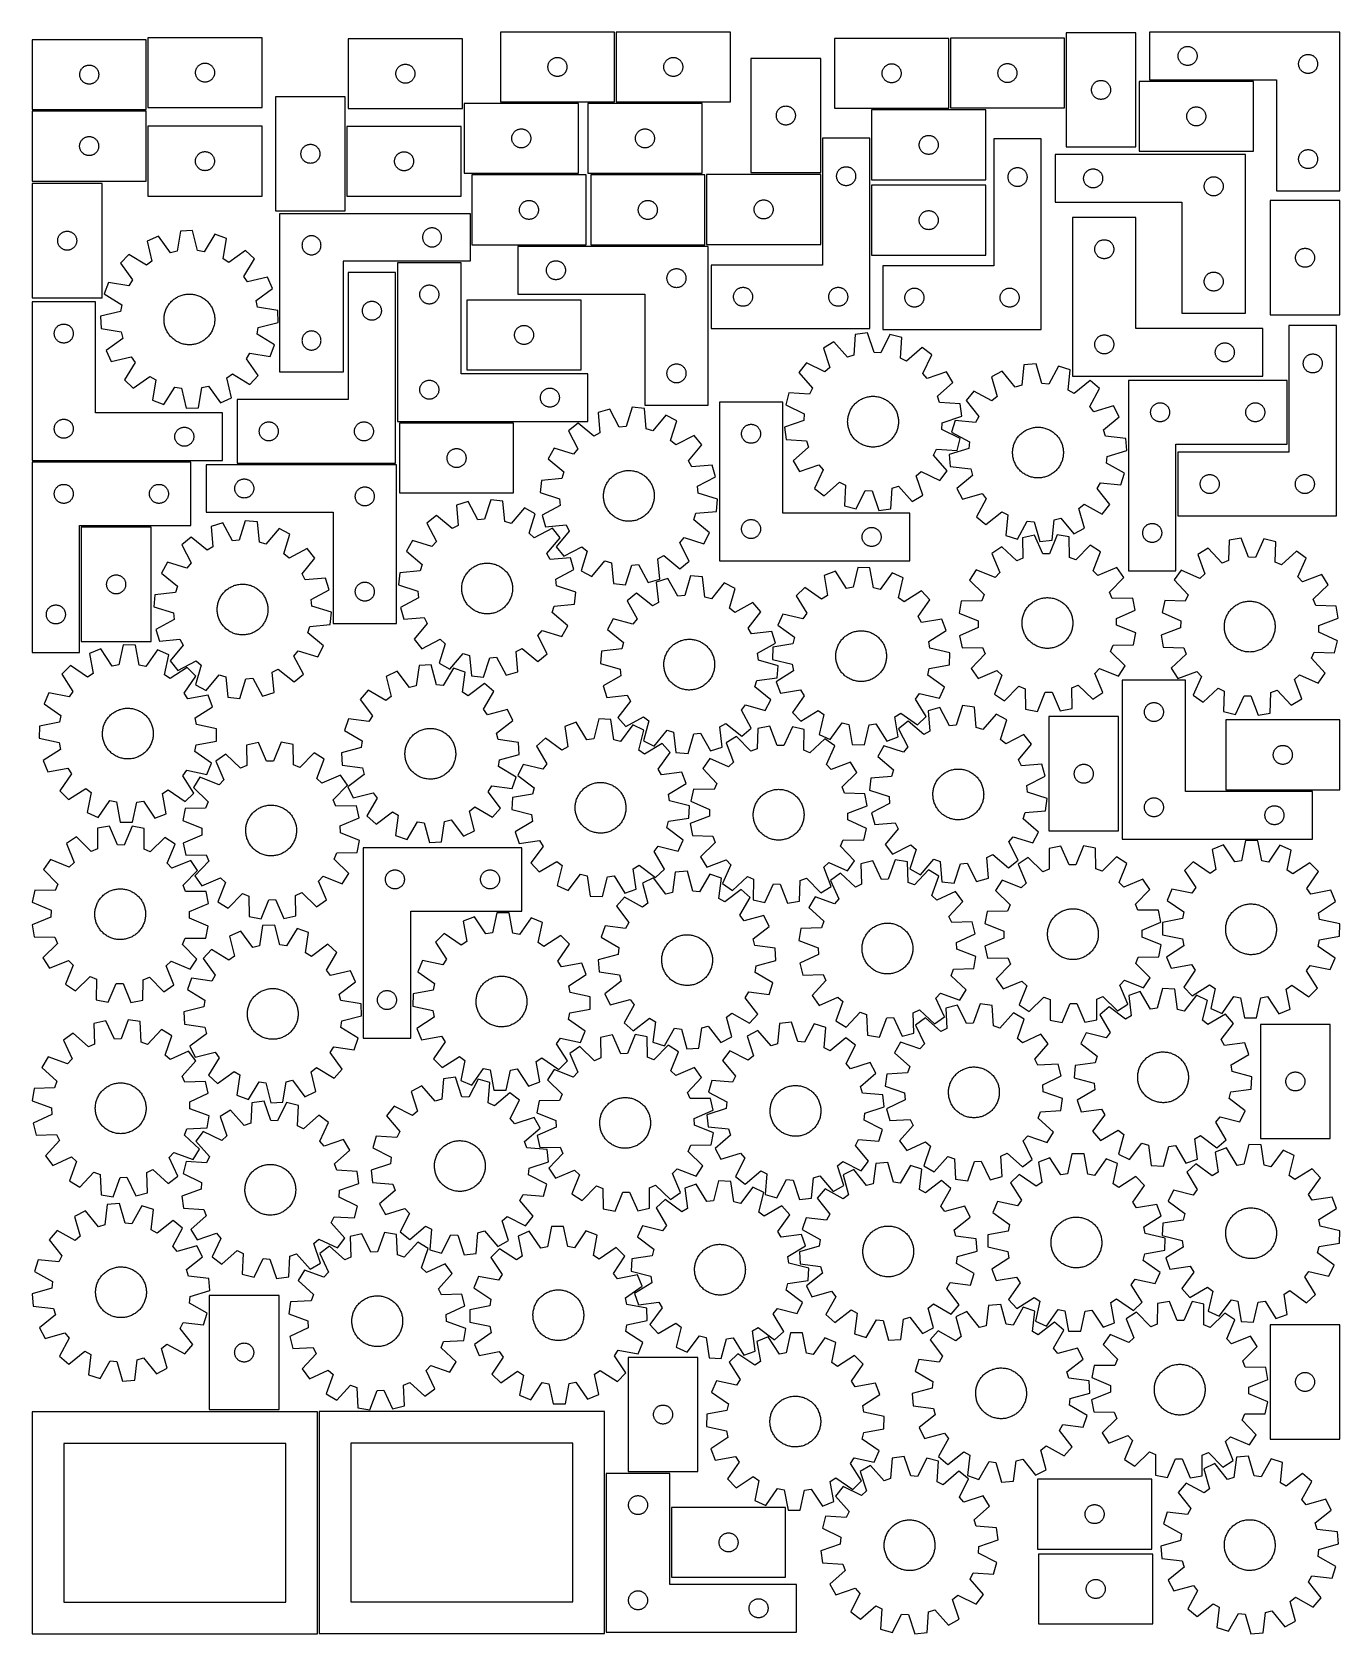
# Model space of a CAD drawing. Header units: millimetres. Extents: x 7 to 1243, y 7 to 1521.
import ezdxf

# ---------------------------------------------------------------- set-up
doc = ezdxf.new("R2010")
doc.units = ezdxf.units.MM
doc.layers.add('CUT', color=7, linetype='CONTINUOUS', true_color=0x000000)

msp = doc.modelspace()

# ---------------------------------------------------------------- linework, layer by layer
at = {"layer": 'CUT'}
for p, q in [((224.120696, 1515.443147), (116.120696, 1515.443147)), ((116.120696, 1515.443147), (116.120696, 1449.443147)), ((224.120696, 1449.443147), (224.120696, 1515.443147)), ((413.631131, 1514.449986), (305.631131, 1514.449986)), ((305.631131, 1514.449986), (305.631131, 1448.449986)), ((413.631131, 1448.449986), (413.631131, 1514.449986)), ((557.429593, 1520.818638), (449.429593, 1520.818638)), ((449.429593, 1520.818638), (449.429593, 1454.818638)), ((557.429593, 1454.818638), (557.429593, 1520.818638)), ((666.995208, 1520.808381), (558.995208, 1520.808381)), ((558.995208, 1520.808381), (558.995208, 1454.808381)), ((666.995208, 1454.808381), (666.995208, 1520.808381)), ((873.471892, 1514.808137), (765.471892, 1514.808137)), ((765.471892, 1514.808137), (765.471892, 1448.808137)), ((873.471892, 1448.808137), (873.471892, 1514.808137)), ((982.984374, 1515.070344), (874.984374, 1515.070344)), ((874.984374, 1515.070344), (874.984374, 1449.070344)), ((982.984374, 1449.070344), (982.984374, 1515.070344)), ((1050.499068, 1520.149202), (984.499068, 1520.149202)), ((984.499068, 1520.149202), (984.499068, 1412.149202)), ((1050.499068, 1412.149202), (1050.499068, 1520.149202)), ((1243.353092, 1520.691929), (1063.353092, 1520.691929)), ((1063.353092, 1520.691929), (1063.353092, 1475.691929)), ((1243.353092, 1370.691929), (1243.353092, 1520.691929)), ((114.604581, 1513.6077), (6.604581, 1513.6077)), ((6.604581, 1513.6077), (6.604581, 1447.6077)), ((114.604581, 1447.6077), (114.604581, 1513.6077)), ((1090.372362, 1498.780558), (1090.430088, 1499.366665)), ((1090.430088, 1499.366665), (1090.526024, 1499.947742)), ((1090.526024, 1499.947742), (1090.65976, 1500.521301)), ((1090.65976, 1500.521301), (1090.830721, 1501.084885)), ((1090.830721, 1501.084885), (1091.038176, 1501.63608)), ((1091.038176, 1501.63608), (1091.281237, 1502.172528)), ((1091.281237, 1502.172528), (1091.558863, 1502.691929)), ((1091.558863, 1502.691929), (1091.869865, 1503.192062)), ((1091.869865, 1503.192062), (1092.212912, 1503.670782)), ((1092.212912, 1503.670782), (1092.586534, 1504.126042)), ((1092.586534, 1504.126042), (1092.989131, 1504.55589)), ((1092.989131, 1504.55589), (1093.41898, 1504.958488)), ((1093.41898, 1504.958488), (1093.874239, 1505.332109)), ((1093.874239, 1505.332109), (1094.35296, 1505.675156)), ((1094.35296, 1505.675156), (1094.853092, 1505.986158)), ((1094.853092, 1505.986158), (1095.372494, 1506.263784)), ((1095.372494, 1506.263784), (1095.908941, 1506.506845)), ((1095.908941, 1506.506845), (1096.460137, 1506.714301)), ((1096.460137, 1506.714301), (1097.023721, 1506.885262)), ((1097.023721, 1506.885262), (1097.597279, 1507.018997)), ((1097.597279, 1507.018997), (1098.178356, 1507.114933)), ((1098.178356, 1507.114933), (1098.764464, 1507.17266)), ((1098.764464, 1507.17266), (1099.353092, 1507.191929)), ((1099.353092, 1507.191929), (1099.94172, 1507.17266)), ((1099.94172, 1507.17266), (1100.527828, 1507.114933)), ((1100.527828, 1507.114933), (1101.108905, 1507.018997)), ((1101.108905, 1507.018997), (1101.682463, 1506.885262)), ((1101.682463, 1506.885262), (1102.246047, 1506.714301)), ((1102.246047, 1506.714301), (1102.797243, 1506.506845)), ((1102.797243, 1506.506845), (1103.33369, 1506.263784)), ((1103.33369, 1506.263784), (1103.853092, 1505.986158)), ((1103.853092, 1505.986158), (1104.353224, 1505.675156)), ((1104.353224, 1505.675156), (1104.831945, 1505.332109)), ((1104.831945, 1505.332109), (1105.287204, 1504.958488)), ((1105.287204, 1504.958488), (1105.717053, 1504.55589)), ((1105.717053, 1504.55589), (1106.11965, 1504.126042)), ((1106.11965, 1504.126042), (1106.493272, 1503.670782)), ((1106.493272, 1503.670782), (1106.836319, 1503.192062)), ((1106.836319, 1503.192062), (1107.147321, 1502.691929)), ((1107.147321, 1502.691929), (1107.424947, 1502.172528)), ((1107.424947, 1502.172528), (1107.668008, 1501.63608)), ((1107.668008, 1501.63608), (1107.875463, 1501.084885)), ((1107.875463, 1501.084885), (1108.046424, 1500.521301)), ((1108.046424, 1500.521301), (1108.18016, 1499.947742)), ((1108.18016, 1499.947742), (1108.276096, 1499.366665)), ((1108.276096, 1499.366665), (1108.333822, 1498.780558)), ((1209.908941, 1499.006845), (1210.460137, 1499.214301)), ((1210.460137, 1499.214301), (1211.023721, 1499.385262)), ((1211.023721, 1499.385262), (1211.597279, 1499.518997)), ((1211.597279, 1499.518997), (1212.178356, 1499.614933)), ((1212.178356, 1499.614933), (1212.764464, 1499.67266)), ((1212.764464, 1499.67266), (1213.353092, 1499.691929)), ((1213.353092, 1499.691929), (1213.94172, 1499.67266)), ((1213.94172, 1499.67266), (1214.527828, 1499.614933)), ((1214.527828, 1499.614933), (1215.108905, 1499.518997)), ((1215.108905, 1499.518997), (1215.682463, 1499.385262)), ((1215.682463, 1499.385262), (1216.246047, 1499.214301)), ((1216.246047, 1499.214301), (1216.797243, 1499.006845)), ((52.08221, 1483.500656), (52.289665, 1484.051851)), ((52.289665, 1484.051851), (52.532726, 1484.588299)), ((52.532726, 1484.588299), (52.810352, 1485.1077)), ((52.810352, 1485.1077), (53.121354, 1485.607833)), ((53.121354, 1485.607833), (53.464401, 1486.086553)), ((53.464401, 1486.086553), (53.838022, 1486.541813)), ((53.838022, 1486.541813), (54.24062, 1486.971662)), ((54.24062, 1486.971662), (54.670468, 1487.374259)), ((54.670468, 1487.374259), (55.125728, 1487.747881)), ((55.125728, 1487.747881), (55.604449, 1488.090927)), ((55.604449, 1488.090927), (56.104581, 1488.401929)), ((56.104581, 1488.401929), (56.623982, 1488.679555)), ((56.623982, 1488.679555), (57.16043, 1488.922616)), ((57.16043, 1488.922616), (57.711626, 1489.130072)), ((57.711626, 1489.130072), (58.275209, 1489.301033)), ((58.275209, 1489.301033), (58.848768, 1489.434768)), ((58.848768, 1489.434768), (59.429845, 1489.530704)), ((59.429845, 1489.530704), (60.015953, 1489.588431)), ((60.015953, 1489.588431), (60.604581, 1489.6077)), ((60.604581, 1489.6077), (61.193209, 1489.588431)), ((61.193209, 1489.588431), (61.779316, 1489.530704)), ((61.779316, 1489.530704), (62.360394, 1489.434768)), ((62.360394, 1489.434768), (62.933952, 1489.301033)), ((62.933952, 1489.301033), (63.497536, 1489.130072)), ((63.497536, 1489.130072), (64.048732, 1488.922616)), ((64.048732, 1488.922616), (64.585179, 1488.679555)), ((64.585179, 1488.679555), (65.104581, 1488.401929)), ((65.104581, 1488.401929), (65.604713, 1488.090927)), ((65.604713, 1488.090927), (66.083434, 1487.747881)), ((66.083434, 1487.747881), (66.538693, 1487.374259)), ((66.538693, 1487.374259), (66.968542, 1486.971662)), ((66.968542, 1486.971662), (67.371139, 1486.541813)), ((67.371139, 1486.541813), (67.744761, 1486.086553)), ((67.744761, 1486.086553), (68.087807, 1485.607833)), ((68.087807, 1485.607833), (68.398809, 1485.1077)), ((68.398809, 1485.1077), (68.676435, 1484.588299)), ((68.676435, 1484.588299), (68.919496, 1484.051851)), ((68.919496, 1484.051851), (69.126952, 1483.500656)), ((161.197692, 1483.617882), (161.293628, 1484.19896)), ((161.293628, 1484.19896), (161.427363, 1484.772518)), ((161.427363, 1484.772518), (161.598325, 1485.336102)), ((161.598325, 1485.336102), (161.80578, 1485.887298)), ((161.80578, 1485.887298), (162.048841, 1486.423745)), ((162.048841, 1486.423745), (162.326467, 1486.943147)), ((162.326467, 1486.943147), (162.637469, 1487.443279)), ((162.637469, 1487.443279), (162.980516, 1487.922)), ((162.980516, 1487.922), (163.354138, 1488.377259)), ((163.354138, 1488.377259), (163.756735, 1488.807108)), ((163.756735, 1488.807108), (164.186583, 1489.209705)), ((164.186583, 1489.209705), (164.641843, 1489.583327)), ((164.641843, 1489.583327), (165.120564, 1489.926373)), ((165.120564, 1489.926373), (165.620696, 1490.237375)), ((165.620696, 1490.237375), (166.140098, 1490.515001)), ((166.140098, 1490.515001), (166.676545, 1490.758063)), ((166.676545, 1490.758063), (167.227741, 1490.965518)), ((167.227741, 1490.965518), (167.791324, 1491.136479)), ((167.791324, 1491.136479), (168.364883, 1491.270214)), ((168.364883, 1491.270214), (168.94596, 1491.36615)), ((168.94596, 1491.36615), (169.532068, 1491.423877)), ((169.532068, 1491.423877), (170.120696, 1491.443147)), ((170.120696, 1491.443147), (170.709324, 1491.423877)), ((170.709324, 1491.423877), (171.295432, 1491.36615)), ((171.295432, 1491.36615), (171.876509, 1491.270214)), ((171.876509, 1491.270214), (172.450067, 1491.136479)), ((172.450067, 1491.136479), (173.013651, 1490.965518)), ((173.013651, 1490.965518), (173.564847, 1490.758063)), ((173.564847, 1490.758063), (174.101294, 1490.515001)), ((174.101294, 1490.515001), (174.620696, 1490.237375)), ((174.620696, 1490.237375), (175.120828, 1489.926373)), ((175.120828, 1489.926373), (175.599549, 1489.583327)), ((175.599549, 1489.583327), (176.054808, 1489.209705)), ((176.054808, 1489.209705), (176.484657, 1488.807108)), ((176.484657, 1488.807108), (176.887254, 1488.377259)), ((176.887254, 1488.377259), (177.260876, 1487.922)), ((177.260876, 1487.922), (177.603922, 1487.443279)), ((177.603922, 1487.443279), (177.914924, 1486.943147)), ((177.914924, 1486.943147), (178.19255, 1486.423745)), ((178.19255, 1486.423745), (178.435612, 1485.887298)), ((178.435612, 1485.887298), (178.643067, 1485.336102)), ((178.643067, 1485.336102), (178.814028, 1484.772518)), ((178.814028, 1484.772518), (178.947763, 1484.19896)), ((178.947763, 1484.19896), (179.0437, 1483.617882)), ((350.937799, 1483.779357), (351.10876, 1484.342941)), ((351.10876, 1484.342941), (351.316215, 1484.894137)), ((351.316215, 1484.894137), (351.559276, 1485.430584)), ((351.559276, 1485.430584), (351.836902, 1485.949986)), ((351.836902, 1485.949986), (352.147904, 1486.450118)), ((352.147904, 1486.450118), (352.490951, 1486.928839)), ((352.490951, 1486.928839), (352.864573, 1487.384098)), ((352.864573, 1487.384098), (353.26717, 1487.813947)), ((353.26717, 1487.813947), (353.697019, 1488.216544)), ((353.697019, 1488.216544), (354.152278, 1488.590166)), ((354.152278, 1488.590166), (354.630999, 1488.933212)), ((354.630999, 1488.933212), (355.131131, 1489.244214)), ((355.131131, 1489.244214), (355.650533, 1489.52184)), ((355.650533, 1489.52184), (356.18698, 1489.764901)), ((356.18698, 1489.764901), (356.738176, 1489.972357)), ((356.738176, 1489.972357), (357.30176, 1490.143318)), ((357.30176, 1490.143318), (357.875318, 1490.277053)), ((357.875318, 1490.277053), (358.456395, 1490.372989)), ((358.456395, 1490.372989), (359.042503, 1490.430716)), ((359.042503, 1490.430716), (359.631131, 1490.449986)), ((359.631131, 1490.449986), (360.219759, 1490.430716)), ((360.219759, 1490.430716), (360.805867, 1490.372989)), ((360.805867, 1490.372989), (361.386944, 1490.277053)), ((361.386944, 1490.277053), (361.960502, 1490.143318)), ((361.960502, 1490.143318), (362.524086, 1489.972357)), ((362.524086, 1489.972357), (363.075282, 1489.764901)), ((363.075282, 1489.764901), (363.611729, 1489.52184)), ((363.611729, 1489.52184), (364.131131, 1489.244214)), ((364.131131, 1489.244214), (364.631263, 1488.933212)), ((364.631263, 1488.933212), (365.109984, 1488.590166)), ((365.109984, 1488.590166), (365.565243, 1488.216544)), ((365.565243, 1488.216544), (365.995092, 1487.813947)), ((365.995092, 1487.813947), (366.397689, 1487.384098)), ((366.397689, 1487.384098), (366.771311, 1486.928839)), ((366.771311, 1486.928839), (367.114358, 1486.450118)), ((367.114358, 1486.450118), (367.42536, 1485.949986)), ((367.42536, 1485.949986), (367.702986, 1485.430584)), ((367.702986, 1485.430584), (367.946047, 1484.894137)), ((367.946047, 1484.894137), (368.153502, 1484.342941)), ((368.153502, 1484.342941), (368.324463, 1483.779357)), ((494.429593, 1487.818638), (494.448863, 1488.407266)), ((494.448863, 1487.23001), (494.429593, 1487.818638)), ((494.448863, 1488.407266), (494.506589, 1488.993374)), ((494.506589, 1486.643902), (494.448863, 1487.23001)), ((494.506589, 1488.993374), (494.602525, 1489.574451)), ((494.602525, 1486.062825), (494.506589, 1486.643902)), ((494.602525, 1489.574451), (494.73626, 1490.148009)), ((494.73626, 1485.489267), (494.602525, 1486.062825)), ((494.73626, 1490.148009), (494.907222, 1490.711593)), ((494.907222, 1484.925683), (494.73626, 1485.489267)), ((494.907222, 1490.711593), (495.114677, 1491.262789)), ((495.114677, 1484.374487), (494.907222, 1484.925683)), ((495.114677, 1491.262789), (495.357738, 1491.799236)), ((495.357738, 1483.83804), (495.114677, 1484.374487)), ((495.357738, 1491.799236), (495.635364, 1492.318638)), ((495.635364, 1492.318638), (495.946366, 1492.81877)), ((495.946366, 1492.81877), (496.289413, 1493.297491)), ((496.289413, 1493.297491), (496.663035, 1493.75275)), ((496.663035, 1493.75275), (497.065632, 1494.182599)), ((497.065632, 1494.182599), (497.495481, 1494.585196)), ((497.495481, 1494.585196), (497.95074, 1494.958818)), ((497.95074, 1494.958818), (498.429461, 1495.301865)), ((498.429461, 1495.301865), (498.929593, 1495.612867)), ((498.929593, 1495.612867), (499.448995, 1495.890493)), ((499.448995, 1495.890493), (499.985442, 1496.133554)), ((499.985442, 1496.133554), (500.536638, 1496.341009)), ((500.536638, 1496.341009), (501.100221, 1496.51197)), ((501.100221, 1496.51197), (501.67378, 1496.645706)), ((501.67378, 1496.645706), (502.254857, 1496.741642)), ((502.254857, 1496.741642), (502.840965, 1496.799368)), ((502.840965, 1496.799368), (503.429593, 1496.818638)), ((503.429593, 1496.818638), (504.018221, 1496.799368)), ((504.018221, 1496.799368), (504.604329, 1496.741642)), ((504.604329, 1496.741642), (505.185406, 1496.645706)), ((505.185406, 1496.645706), (505.758964, 1496.51197)), ((505.758964, 1496.51197), (506.322548, 1496.341009)), ((506.322548, 1496.341009), (506.873744, 1496.133554)), ((506.873744, 1496.133554), (507.410191, 1495.890493)), ((507.410191, 1495.890493), (507.929593, 1495.612867)), ((507.929593, 1495.612867), (508.429725, 1495.301865)), ((508.429725, 1495.301865), (508.908446, 1494.958818)), ((508.908446, 1494.958818), (509.363705, 1494.585196)), ((509.363705, 1494.585196), (509.793554, 1494.182599)), ((509.793554, 1494.182599), (510.196151, 1493.75275)), ((510.196151, 1493.75275), (510.569773, 1493.297491)), ((510.569773, 1493.297491), (510.912819, 1492.81877)), ((510.912819, 1492.81877), (511.223822, 1492.318638)), ((511.223822, 1492.318638), (511.501448, 1491.799236)), ((511.501448, 1491.799236), (511.744509, 1491.262789)), ((511.744509, 1484.374487), (511.501448, 1483.83804)), ((511.744509, 1491.262789), (511.951964, 1490.711593)), ((511.951964, 1484.925683), (511.744509, 1484.374487)), ((511.951964, 1490.711593), (512.122925, 1490.148009)), ((512.122925, 1485.489267), (511.951964, 1484.925683)), ((512.122925, 1490.148009), (512.25666, 1489.574451)), ((512.25666, 1486.062825), (512.122925, 1485.489267)), ((512.25666, 1489.574451), (512.352597, 1488.993374)), ((512.352597, 1486.643902), (512.25666, 1486.062825)), ((512.352597, 1488.993374), (512.410323, 1488.407266)), ((512.410323, 1487.23001), (512.352597, 1486.643902)), ((512.410323, 1488.407266), (512.429593, 1487.818638)), ((512.429593, 1487.818638), (512.410323, 1487.23001)), ((603.995208, 1487.808381), (604.014477, 1488.397009)), ((604.014477, 1487.219753), (603.995208, 1487.808381)), ((604.014477, 1488.397009), (604.072204, 1488.983117)), ((604.072204, 1486.633645), (604.014477, 1487.219753)), ((604.072204, 1488.983117), (604.16814, 1489.564194)), ((604.16814, 1486.052568), (604.072204, 1486.633645)), ((604.16814, 1489.564194), (604.301875, 1490.137752)), ((604.301875, 1485.47901), (604.16814, 1486.052568)), ((604.301875, 1490.137752), (604.472836, 1490.701336)), ((604.472836, 1484.915426), (604.301875, 1485.47901)), ((604.472836, 1490.701336), (604.680292, 1491.252532)), ((604.680292, 1484.36423), (604.472836, 1484.915426)), ((604.680292, 1491.252532), (604.923353, 1491.788979)), ((604.923353, 1483.827783), (604.680292, 1484.36423)), ((604.923353, 1491.788979), (605.200979, 1492.308381)), ((605.200979, 1492.308381), (605.511981, 1492.808513)), ((605.511981, 1492.808513), (605.855027, 1493.287234)), ((605.855027, 1493.287234), (606.228649, 1493.742493)), ((606.228649, 1493.742493), (606.631247, 1494.172342)), ((606.631247, 1494.172342), (607.061095, 1494.574939)), ((607.061095, 1494.574939), (607.516355, 1494.948561)), ((607.516355, 1494.948561), (607.995075, 1495.291608)), ((607.995075, 1495.291608), (608.495208, 1495.60261)), ((608.495208, 1495.60261), (609.014609, 1495.880236)), ((609.014609, 1495.880236), (609.551057, 1496.123297)), ((609.551057, 1496.123297), (610.102252, 1496.330752)), ((610.102252, 1496.330752), (610.665836, 1496.501714)), ((610.665836, 1496.501714), (611.239395, 1496.635449)), ((611.239395, 1496.635449), (611.820472, 1496.731385)), ((611.820472, 1496.731385), (612.406579, 1496.789111)), ((612.406579, 1496.789111), (612.995208, 1496.808381)), ((612.995208, 1496.808381), (613.583836, 1496.789111)), ((613.583836, 1496.789111), (614.169943, 1496.731385)), ((614.169943, 1496.731385), (614.75102, 1496.635449)), ((614.75102, 1496.635449), (615.324579, 1496.501714)), ((615.324579, 1496.501714), (615.888163, 1496.330752)), ((615.888163, 1496.330752), (616.439358, 1496.123297)), ((616.439358, 1496.123297), (616.975806, 1495.880236)), ((616.975806, 1495.880236), (617.495208, 1495.60261)), ((617.495208, 1495.60261), (617.99534, 1495.291608)), ((617.99534, 1495.291608), (618.47406, 1494.948561)), ((618.47406, 1494.948561), (618.92932, 1494.574939)), ((618.92932, 1494.574939), (619.359169, 1494.172342)), ((619.359169, 1494.172342), (619.761766, 1493.742493)), ((619.761766, 1493.742493), (620.135388, 1493.287234)), ((620.135388, 1493.287234), (620.478434, 1492.808513)), ((620.478434, 1492.808513), (620.789436, 1492.308381)), ((620.789436, 1492.308381), (621.067062, 1491.788979)), ((621.067062, 1491.788979), (621.310123, 1491.252532)), ((621.310123, 1484.36423), (621.067062, 1483.827783)), ((621.310123, 1491.252532), (621.517579, 1490.701336)), ((621.517579, 1484.915426), (621.310123, 1484.36423)), ((621.517579, 1490.701336), (621.68854, 1490.137752)), ((621.68854, 1485.47901), (621.517579, 1484.915426)), ((621.68854, 1490.137752), (621.822275, 1489.564194)), ((621.822275, 1486.052568), (621.68854, 1485.47901)), ((621.822275, 1489.564194), (621.918211, 1488.983117)), ((621.918211, 1486.633645), (621.822275, 1486.052568)), ((621.918211, 1488.983117), (621.975938, 1488.397009)), ((621.975938, 1487.219753), (621.918211, 1486.633645)), ((621.975938, 1488.397009), (621.995208, 1487.808381)), ((621.995208, 1487.808381), (621.975938, 1487.219753)), ((752.430266, 1495.91263), (686.430266, 1495.91263)), ((686.430266, 1495.91263), (686.430266, 1387.91263)), ((752.430266, 1387.91263), (752.430266, 1495.91263)), ((810.644825, 1483.56395), (810.77856, 1484.137508)), ((810.77856, 1484.137508), (810.949521, 1484.701092)), ((810.949521, 1484.701092), (811.156976, 1485.252288)), ((811.156976, 1485.252288), (811.400037, 1485.788735)), ((811.400037, 1485.788735), (811.677663, 1486.308137)), ((811.677663, 1486.308137), (811.988666, 1486.808269)), ((811.988666, 1486.808269), (812.331712, 1487.28699)), ((812.331712, 1487.28699), (812.705334, 1487.742249)), ((812.705334, 1487.742249), (813.107931, 1488.172098)), ((813.107931, 1488.172098), (813.53778, 1488.574695)), ((813.53778, 1488.574695), (813.993039, 1488.948317)), ((813.993039, 1488.948317), (814.47176, 1489.291363)), ((814.47176, 1489.291363), (814.971892, 1489.602366)), ((814.971892, 1489.602366), (815.491294, 1489.879992)), ((815.491294, 1489.879992), (816.027741, 1490.123053)), ((816.027741, 1490.123053), (816.578937, 1490.330508)), ((816.578937, 1490.330508), (817.142521, 1490.501469)), ((817.142521, 1490.501469), (817.716079, 1490.635204)), ((817.716079, 1490.635204), (818.297156, 1490.731141)), ((818.297156, 1490.731141), (818.883264, 1490.788867)), ((818.883264, 1490.788867), (819.471892, 1490.808137)), ((819.471892, 1490.808137), (820.06052, 1490.788867)), ((820.06052, 1490.788867), (820.646628, 1490.731141)), ((820.646628, 1490.731141), (821.227705, 1490.635204)), ((821.227705, 1490.635204), (821.801264, 1490.501469)), ((821.801264, 1490.501469), (822.364847, 1490.330508)), ((822.364847, 1490.330508), (822.916043, 1490.123053)), ((822.916043, 1490.123053), (823.45249, 1489.879992)), ((823.45249, 1489.879992), (823.971892, 1489.602366)), ((823.971892, 1489.602366), (824.472024, 1489.291363)), ((824.472024, 1489.291363), (824.950745, 1488.948317)), ((824.950745, 1488.948317), (825.406004, 1488.574695)), ((825.406004, 1488.574695), (825.835853, 1488.172098)), ((825.835853, 1488.172098), (826.23845, 1487.742249)), ((826.23845, 1487.742249), (826.612072, 1487.28699)), ((826.612072, 1487.28699), (826.955119, 1486.808269)), ((826.955119, 1486.808269), (827.266121, 1486.308137)), ((827.266121, 1486.308137), (827.543747, 1485.788735)), ((827.543747, 1485.788735), (827.786808, 1485.252288)), ((827.786808, 1485.252288), (827.994263, 1484.701092)), ((827.994263, 1484.701092), (828.165225, 1484.137508)), ((828.165225, 1484.137508), (828.29896, 1483.56395)), ((920.157306, 1483.826157), (920.291041, 1484.399715)), ((920.291041, 1484.399715), (920.462003, 1484.963299)), ((920.462003, 1484.963299), (920.669458, 1485.514495)), ((920.669458, 1485.514495), (920.912519, 1486.050942)), ((920.912519, 1486.050942), (921.190145, 1486.570344)), ((921.190145, 1486.570344), (921.501147, 1487.070476)), ((921.501147, 1487.070476), (921.844194, 1487.549197)), ((921.844194, 1487.549197), (922.217816, 1488.004456)), ((922.217816, 1488.004456), (922.620413, 1488.434305)), ((922.620413, 1488.434305), (923.050261, 1488.836902)), ((923.050261, 1488.836902), (923.505521, 1489.210524)), ((923.505521, 1489.210524), (923.984242, 1489.55357)), ((923.984242, 1489.55357), (924.484374, 1489.864573)), ((924.484374, 1489.864573), (925.003776, 1490.142199)), ((925.003776, 1490.142199), (925.540223, 1490.38526)), ((925.540223, 1490.38526), (926.091419, 1490.592715)), ((926.091419, 1490.592715), (926.655002, 1490.763676)), ((926.655002, 1490.763676), (927.228561, 1490.897411)), ((927.228561, 1490.897411), (927.809638, 1490.993348)), ((927.809638, 1490.993348), (928.395746, 1491.051074)), ((928.395746, 1491.051074), (928.984374, 1491.070344)), ((928.984374, 1491.070344), (929.573002, 1491.051074)), ((929.573002, 1491.051074), (930.15911, 1490.993348)), ((930.15911, 1490.993348), (930.740187, 1490.897411)), ((930.740187, 1490.897411), (931.313745, 1490.763676)), ((931.313745, 1490.763676), (931.877329, 1490.592715)), ((931.877329, 1490.592715), (932.428525, 1490.38526)), ((932.428525, 1490.38526), (932.964972, 1490.142199)), ((932.964972, 1490.142199), (933.484374, 1489.864573)), ((933.484374, 1489.864573), (933.984506, 1489.55357)), ((933.984506, 1489.55357), (934.463227, 1489.210524)), ((934.463227, 1489.210524), (934.918486, 1488.836902)), ((934.918486, 1488.836902), (935.348335, 1488.434305)), ((935.348335, 1488.434305), (935.750932, 1488.004456)), ((935.750932, 1488.004456), (936.124554, 1487.549197)), ((936.124554, 1487.549197), (936.4676, 1487.070476)), ((936.4676, 1487.070476), (936.778602, 1486.570344)), ((936.778602, 1486.570344), (937.056228, 1486.050942)), ((937.056228, 1486.050942), (937.29929, 1485.514495)), ((937.29929, 1485.514495), (937.506745, 1484.963299)), ((937.506745, 1484.963299), (937.677706, 1484.399715)), ((937.677706, 1484.399715), (937.811441, 1483.826157)), ((1090.353092, 1498.191929), (1090.372362, 1498.780558)), ((1090.372362, 1497.603301), (1090.353092, 1498.191929)), ((1090.430088, 1497.017194), (1090.372362, 1497.603301)), ((1090.526024, 1496.436117), (1090.430088, 1497.017194)), ((1090.65976, 1495.862558), (1090.526024, 1496.436117)), ((1090.830721, 1495.298974), (1090.65976, 1495.862558)), ((1091.038176, 1494.747779), (1090.830721, 1495.298974)), ((1091.281237, 1494.211331), (1091.038176, 1494.747779)), ((1091.558863, 1493.691929), (1091.281237, 1494.211331)), ((1091.869865, 1493.191797), (1091.558863, 1493.691929)), ((1092.212912, 1492.713077), (1091.869865, 1493.191797)), ((1092.586534, 1492.257817), (1092.212912, 1492.713077)), ((1092.989131, 1491.827968), (1092.586534, 1492.257817)), ((1093.41898, 1491.425371), (1092.989131, 1491.827968)), ((1093.874239, 1491.051749), (1093.41898, 1491.425371)), ((1094.35296, 1490.708703), (1093.874239, 1491.051749)), ((1094.853092, 1490.397701), (1094.35296, 1490.708703)), ((1095.372494, 1490.120075), (1094.853092, 1490.397701)), ((1095.908941, 1489.877014), (1095.372494, 1490.120075)), ((1096.460137, 1489.669558), (1095.908941, 1489.877014)), ((1097.023721, 1489.498597), (1096.460137, 1489.669558)), ((1097.597279, 1489.364862), (1097.023721, 1489.498597)), ((1098.178356, 1489.268926), (1097.597279, 1489.364862)), ((1098.764464, 1489.211199), (1098.178356, 1489.268926)), ((1099.353092, 1489.191929), (1098.764464, 1489.211199)), ((1099.94172, 1489.211199), (1099.353092, 1489.191929)), ((1100.527828, 1489.268926), (1099.94172, 1489.211199)), ((1101.108905, 1489.364862), (1100.527828, 1489.268926)), ((1101.682463, 1489.498597), (1101.108905, 1489.364862)), ((1102.246047, 1489.669558), (1101.682463, 1489.498597)), ((1102.797243, 1489.877014), (1102.246047, 1489.669558)), ((1103.33369, 1490.120075), (1102.797243, 1489.877014)), ((1103.853092, 1490.397701), (1103.33369, 1490.120075)), ((1104.353224, 1490.708703), (1103.853092, 1490.397701)), ((1104.831945, 1491.051749), (1104.353224, 1490.708703)), ((1105.287204, 1491.425371), (1104.831945, 1491.051749)), ((1105.717053, 1491.827968), (1105.287204, 1491.425371)), ((1106.11965, 1492.257817), (1105.717053, 1491.827968)), ((1106.493272, 1492.713077), (1106.11965, 1492.257817)), ((1106.836319, 1493.191797), (1106.493272, 1492.713077)), ((1107.147321, 1493.691929), (1106.836319, 1493.191797)), ((1107.424947, 1494.211331), (1107.147321, 1493.691929)), ((1107.668008, 1494.747779), (1107.424947, 1494.211331)), ((1107.875463, 1495.298974), (1107.668008, 1494.747779)), ((1108.046424, 1495.862558), (1107.875463, 1495.298974)), ((1108.18016, 1496.436117), (1108.046424, 1495.862558)), ((1108.276096, 1497.017194), (1108.18016, 1496.436117)), ((1108.333822, 1497.603301), (1108.276096, 1497.017194)), ((1108.333822, 1498.780558), (1108.353092, 1498.191929)), ((1108.353092, 1498.191929), (1108.333822, 1497.603301)), ((1204.353092, 1490.691929), (1204.372362, 1491.280558)), ((1204.372362, 1490.103301), (1204.353092, 1490.691929)), ((1204.372362, 1491.280558), (1204.430088, 1491.866665)), ((1204.430088, 1489.517194), (1204.372362, 1490.103301)), ((1204.430088, 1491.866665), (1204.526024, 1492.447742)), ((1204.526024, 1488.936117), (1204.430088, 1489.517194)), ((1204.526024, 1492.447742), (1204.65976, 1493.021301)), ((1204.65976, 1488.362558), (1204.526024, 1488.936117)), ((1204.65976, 1493.021301), (1204.830721, 1493.584885)), ((1204.830721, 1487.798974), (1204.65976, 1488.362558)), ((1204.830721, 1493.584885), (1205.038176, 1494.13608)), ((1205.038176, 1487.247779), (1204.830721, 1487.798974)), ((1205.038176, 1494.13608), (1205.281237, 1494.672528)), ((1205.281237, 1486.711331), (1205.038176, 1487.247779)), ((1205.281237, 1494.672528), (1205.558863, 1495.191929)), ((1205.558863, 1486.191929), (1205.281237, 1486.711331)), ((1205.558863, 1495.191929), (1205.869865, 1495.692062)), ((1205.869865, 1485.691797), (1205.558863, 1486.191929)), ((1205.869865, 1495.692062), (1206.212912, 1496.170782)), ((1206.212912, 1485.213077), (1205.869865, 1485.691797)), ((1206.212912, 1496.170782), (1206.586534, 1496.626042)), ((1206.586534, 1484.757817), (1206.212912, 1485.213077)), ((1206.586534, 1496.626042), (1206.989131, 1497.05589)), ((1206.989131, 1484.327968), (1206.586534, 1484.757817)), ((1206.989131, 1497.05589), (1207.41898, 1497.458488)), ((1207.41898, 1483.925371), (1206.989131, 1484.327968)), ((1207.41898, 1497.458488), (1207.874239, 1497.832109)), ((1207.874239, 1497.832109), (1208.35296, 1498.175156)), ((1208.35296, 1498.175156), (1208.853092, 1498.486158)), ((1208.853092, 1498.486158), (1209.372494, 1498.763784)), ((1209.372494, 1498.763784), (1209.908941, 1499.006845)), ((1216.797243, 1499.006845), (1217.33369, 1498.763784)), ((1217.33369, 1498.763784), (1217.853092, 1498.486158)), ((1217.853092, 1498.486158), (1218.353224, 1498.175156)), ((1218.353224, 1498.175156), (1218.831945, 1497.832109)), ((1218.831945, 1497.832109), (1219.287204, 1497.458488)), ((1219.287204, 1497.458488), (1219.717053, 1497.05589)), ((1219.717053, 1484.327968), (1219.287204, 1483.925371)), ((1219.717053, 1497.05589), (1220.11965, 1496.626042)), ((1220.11965, 1484.757817), (1219.717053, 1484.327968)), ((1220.11965, 1496.626042), (1220.493272, 1496.170782)), ((1220.493272, 1485.213077), (1220.11965, 1484.757817)), ((1220.493272, 1496.170782), (1220.836319, 1495.692062)), ((1220.836319, 1485.691797), (1220.493272, 1485.213077)), ((1220.836319, 1495.692062), (1221.147321, 1495.191929)), ((1221.147321, 1486.191929), (1220.836319, 1485.691797)), ((1221.147321, 1495.191929), (1221.424947, 1494.672528)), ((1221.424947, 1486.711331), (1221.147321, 1486.191929)), ((1221.424947, 1494.672528), (1221.668008, 1494.13608)), ((1221.668008, 1487.247779), (1221.424947, 1486.711331)), ((1221.668008, 1494.13608), (1221.875463, 1493.584885)), ((1221.875463, 1487.798974), (1221.668008, 1487.247779)), ((1221.875463, 1493.584885), (1222.046424, 1493.021301)), ((1222.046424, 1488.362558), (1221.875463, 1487.798974)), ((1222.046424, 1493.021301), (1222.18016, 1492.447742)), ((1222.18016, 1488.936117), (1222.046424, 1488.362558)), ((1222.18016, 1492.447742), (1222.276096, 1491.866665)), ((1222.276096, 1489.517194), (1222.18016, 1488.936117)), ((1222.276096, 1491.866665), (1222.333822, 1491.280558)), ((1222.333822, 1490.103301), (1222.276096, 1489.517194)), ((1222.333822, 1491.280558), (1222.353092, 1490.691929)), ((1222.353092, 1490.691929), (1222.333822, 1490.103301)), ((51.604581, 1480.6077), (51.62385, 1481.196329)), ((51.62385, 1480.019072), (51.604581, 1480.6077)), ((51.62385, 1481.196329), (51.681577, 1481.782436)), ((51.681577, 1479.432965), (51.62385, 1480.019072)), ((51.681577, 1481.782436), (51.777513, 1482.363513)), ((51.777513, 1478.851888), (51.681577, 1479.432965)), ((51.777513, 1482.363513), (51.911248, 1482.937072)), ((51.911248, 1478.278329), (51.777513, 1478.851888)), ((51.911248, 1482.937072), (52.08221, 1483.500656)), ((52.08221, 1477.714745), (51.911248, 1478.278329)), ((52.289665, 1477.16355), (52.08221, 1477.714745)), ((52.532726, 1476.627102), (52.289665, 1477.16355)), ((52.810352, 1476.1077), (52.532726, 1476.627102)), ((53.121354, 1475.607568), (52.810352, 1476.1077)), ((53.464401, 1475.128848), (53.121354, 1475.607568)), ((53.838022, 1474.673588), (53.464401, 1475.128848)), ((54.24062, 1474.243739), (53.838022, 1474.673588)), ((54.670468, 1473.841142), (54.24062, 1474.243739)), ((55.125728, 1473.46752), (54.670468, 1473.841142)), ((55.604449, 1473.124474), (55.125728, 1473.46752)), ((56.104581, 1472.813472), (55.604449, 1473.124474)), ((56.623982, 1472.535846), (56.104581, 1472.813472)), ((57.16043, 1472.292785), (56.623982, 1472.535846)), ((57.711626, 1472.085329), (57.16043, 1472.292785)), ((58.275209, 1471.914368), (57.711626, 1472.085329)), ((58.848768, 1471.780633), (58.275209, 1471.914368)), ((59.429845, 1471.684697), (58.848768, 1471.780633)), ((60.015953, 1471.62697), (59.429845, 1471.684697)), ((60.604581, 1471.6077), (60.015953, 1471.62697)), ((61.193209, 1471.62697), (60.604581, 1471.6077)), ((61.779316, 1471.684697), (61.193209, 1471.62697)), ((62.360394, 1471.780633), (61.779316, 1471.684697)), ((62.933952, 1471.914368), (62.360394, 1471.780633)), ((63.497536, 1472.085329), (62.933952, 1471.914368)), ((64.048732, 1472.292785), (63.497536, 1472.085329)), ((64.585179, 1472.535846), (64.048732, 1472.292785)), ((65.104581, 1472.813472), (64.585179, 1472.535846)), ((65.604713, 1473.124474), (65.104581, 1472.813472)), ((66.083434, 1473.46752), (65.604713, 1473.124474)), ((66.538693, 1473.841142), (66.083434, 1473.46752)), ((66.968542, 1474.243739), (66.538693, 1473.841142)), ((67.371139, 1474.673588), (66.968542, 1474.243739)), ((67.744761, 1475.128848), (67.371139, 1474.673588)), ((68.087807, 1475.607568), (67.744761, 1475.128848)), ((68.398809, 1476.1077), (68.087807, 1475.607568)), ((68.676435, 1476.627102), (68.398809, 1476.1077)), ((68.919496, 1477.16355), (68.676435, 1476.627102)), ((69.126952, 1477.714745), (68.919496, 1477.16355)), ((69.126952, 1483.500656), (69.297913, 1482.937072)), ((69.297913, 1478.278329), (69.126952, 1477.714745)), ((69.297913, 1482.937072), (69.431648, 1482.363513)), ((69.431648, 1478.851888), (69.297913, 1478.278329)), ((69.431648, 1482.363513), (69.527584, 1481.782436)), ((69.527584, 1479.432965), (69.431648, 1478.851888)), ((69.527584, 1481.782436), (69.585311, 1481.196329)), ((69.585311, 1480.019072), (69.527584, 1479.432965)), ((69.585311, 1481.196329), (69.604581, 1480.6077)), ((69.604581, 1480.6077), (69.585311, 1480.019072)), ((161.120696, 1482.443147), (161.139966, 1483.031775)), ((161.139966, 1481.854519), (161.120696, 1482.443147)), ((161.139966, 1483.031775), (161.197692, 1483.617882)), ((161.197692, 1481.268411), (161.139966, 1481.854519)), ((161.293628, 1480.687334), (161.197692, 1481.268411)), ((161.427363, 1480.113775), (161.293628, 1480.687334)), ((161.598325, 1479.550192), (161.427363, 1480.113775)), ((161.80578, 1478.998996), (161.598325, 1479.550192)), ((162.048841, 1478.462548), (161.80578, 1478.998996)), ((162.326467, 1477.943147), (162.048841, 1478.462548)), ((162.637469, 1477.443015), (162.326467, 1477.943147)), ((162.980516, 1476.964294), (162.637469, 1477.443015)), ((163.354138, 1476.509034), (162.980516, 1476.964294)), ((163.756735, 1476.079186), (163.354138, 1476.509034)), ((164.186583, 1475.676588), (163.756735, 1476.079186)), ((164.641843, 1475.302967), (164.186583, 1475.676588)), ((165.120564, 1474.95992), (164.641843, 1475.302967)), ((165.620696, 1474.648918), (165.120564, 1474.95992)), ((166.140098, 1474.371292), (165.620696, 1474.648918)), ((166.676545, 1474.128231), (166.140098, 1474.371292)), ((167.227741, 1473.920776), (166.676545, 1474.128231)), ((167.791324, 1473.749814), (167.227741, 1473.920776)), ((168.364883, 1473.616079), (167.791324, 1473.749814)), ((168.94596, 1473.520143), (168.364883, 1473.616079)), ((169.532068, 1473.462416), (168.94596, 1473.520143)), ((170.120696, 1473.443147), (169.532068, 1473.462416)), ((170.709324, 1473.462416), (170.120696, 1473.443147)), ((171.295432, 1473.520143), (170.709324, 1473.462416)), ((171.876509, 1473.616079), (171.295432, 1473.520143)), ((172.450067, 1473.749814), (171.876509, 1473.616079)), ((173.013651, 1473.920776), (172.450067, 1473.749814)), ((173.564847, 1474.128231), (173.013651, 1473.920776)), ((174.101294, 1474.371292), (173.564847, 1474.128231)), ((174.620696, 1474.648918), (174.101294, 1474.371292)), ((175.120828, 1474.95992), (174.620696, 1474.648918)), ((175.599549, 1475.302967), (175.120828, 1474.95992)), ((176.054808, 1475.676588), (175.599549, 1475.302967)), ((176.484657, 1476.079186), (176.054808, 1475.676588)), ((176.887254, 1476.509034), (176.484657, 1476.079186)), ((177.260876, 1476.964294), (176.887254, 1476.509034)), ((177.603922, 1477.443015), (177.260876, 1476.964294)), ((177.914924, 1477.943147), (177.603922, 1477.443015)), ((178.19255, 1478.462548), (177.914924, 1477.943147)), ((178.435612, 1478.998996), (178.19255, 1478.462548)), ((178.643067, 1479.550192), (178.435612, 1478.998996)), ((178.814028, 1480.113775), (178.643067, 1479.550192)), ((178.947763, 1480.687334), (178.814028, 1480.113775)), ((179.0437, 1481.268411), (178.947763, 1480.687334)), ((179.0437, 1483.617882), (179.101426, 1483.031775)), ((179.101426, 1481.854519), (179.0437, 1481.268411)), ((179.101426, 1483.031775), (179.120696, 1482.443147)), ((179.120696, 1482.443147), (179.101426, 1481.854519)), ((350.631131, 1481.449986), (350.650401, 1482.038614)), ((350.650401, 1480.861357), (350.631131, 1481.449986)), ((350.650401, 1482.038614), (350.708127, 1482.624721)), ((350.708127, 1480.27525), (350.650401, 1480.861357)), ((350.708127, 1482.624721), (350.804063, 1483.205799)), ((350.804063, 1479.694173), (350.708127, 1480.27525)), ((350.804063, 1483.205799), (350.937799, 1483.779357)), ((350.937799, 1479.120614), (350.804063, 1479.694173)), ((351.10876, 1478.55703), (350.937799, 1479.120614)), ((351.316215, 1478.005835), (351.10876, 1478.55703)), ((351.559276, 1477.469387), (351.316215, 1478.005835)), ((351.836902, 1476.949986), (351.559276, 1477.469387)), ((352.147904, 1476.449854), (351.836902, 1476.949986)), ((352.490951, 1475.971133), (352.147904, 1476.449854)), ((352.864573, 1475.515873), (352.490951, 1475.971133)), ((353.26717, 1475.086025), (352.864573, 1475.515873)), ((353.697019, 1474.683427), (353.26717, 1475.086025)), ((354.152278, 1474.309806), (353.697019, 1474.683427)), ((354.630999, 1473.966759), (354.152278, 1474.309806)), ((355.131131, 1473.655757), (354.630999, 1473.966759)), ((355.650533, 1473.378131), (355.131131, 1473.655757)), ((356.18698, 1473.13507), (355.650533, 1473.378131)), ((356.738176, 1472.927614), (356.18698, 1473.13507)), ((357.30176, 1472.756653), (356.738176, 1472.927614)), ((357.875318, 1472.622918), (357.30176, 1472.756653)), ((358.456395, 1472.526982), (357.875318, 1472.622918)), ((359.042503, 1472.469255), (358.456395, 1472.526982)), ((359.631131, 1472.449986), (359.042503, 1472.469255)), ((360.219759, 1472.469255), (359.631131, 1472.449986)), ((360.805867, 1472.526982), (360.219759, 1472.469255)), ((361.386944, 1472.622918), (360.805867, 1472.526982)), ((361.960502, 1472.756653), (361.386944, 1472.622918)), ((362.524086, 1472.927614), (361.960502, 1472.756653)), ((363.075282, 1473.13507), (362.524086, 1472.927614)), ((363.611729, 1473.378131), (363.075282, 1473.13507)), ((364.131131, 1473.655757), (363.611729, 1473.378131)), ((364.631263, 1473.966759), (364.131131, 1473.655757)), ((365.109984, 1474.309806), (364.631263, 1473.966759)), ((365.565243, 1474.683427), (365.109984, 1474.309806)), ((365.995092, 1475.086025), (365.565243, 1474.683427)), ((366.397689, 1475.515873), (365.995092, 1475.086025)), ((366.771311, 1475.971133), (366.397689, 1475.515873)), ((367.114358, 1476.449854), (366.771311, 1475.971133)), ((367.42536, 1476.949986), (367.114358, 1476.449854)), ((367.702986, 1477.469387), (367.42536, 1476.949986)), ((367.946047, 1478.005835), (367.702986, 1477.469387)), ((368.153502, 1478.55703), (367.946047, 1478.005835)), ((368.324463, 1479.120614), (368.153502, 1478.55703)), ((368.324463, 1483.779357), (368.458199, 1483.205799)), ((368.458199, 1479.694173), (368.324463, 1479.120614)), ((368.458199, 1483.205799), (368.554135, 1482.624721)), ((368.554135, 1480.27525), (368.458199, 1479.694173)), ((368.554135, 1482.624721), (368.611861, 1482.038614)), ((368.611861, 1480.861357), (368.554135, 1480.27525)), ((368.611861, 1482.038614), (368.631131, 1481.449986)), ((368.631131, 1481.449986), (368.611861, 1480.861357)), ((495.635364, 1483.318638), (495.357738, 1483.83804)), ((495.946366, 1482.818506), (495.635364, 1483.318638)), ((496.289413, 1482.339785), (495.946366, 1482.818506)), ((496.663035, 1481.884526), (496.289413, 1482.339785)), ((497.065632, 1481.454677), (496.663035, 1481.884526)), ((497.495481, 1481.05208), (497.065632, 1481.454677)), ((497.95074, 1480.678458), (497.495481, 1481.05208)), ((498.429461, 1480.335411), (497.95074, 1480.678458)), ((498.929593, 1480.024409), (498.429461, 1480.335411)), ((499.448995, 1479.746783), (498.929593, 1480.024409)), ((499.985442, 1479.503722), (499.448995, 1479.746783)), ((500.536638, 1479.296267), (499.985442, 1479.503722)), ((501.100221, 1479.125306), (500.536638, 1479.296267)), ((501.67378, 1478.99157), (501.100221, 1479.125306)), ((502.254857, 1478.895634), (501.67378, 1478.99157)), ((502.840965, 1478.837908), (502.254857, 1478.895634)), ((503.429593, 1478.818638), (502.840965, 1478.837908)), ((504.018221, 1478.837908), (503.429593, 1478.818638)), ((504.604329, 1478.895634), (504.018221, 1478.837908)), ((505.185406, 1478.99157), (504.604329, 1478.895634)), ((505.758964, 1479.125306), (505.185406, 1478.99157)), ((506.322548, 1479.296267), (505.758964, 1479.125306)), ((506.873744, 1479.503722), (506.322548, 1479.296267)), ((507.410191, 1479.746783), (506.873744, 1479.503722)), ((507.929593, 1480.024409), (507.410191, 1479.746783)), ((508.429725, 1480.335411), (507.929593, 1480.024409)), ((508.908446, 1480.678458), (508.429725, 1480.335411)), ((509.363705, 1481.05208), (508.908446, 1480.678458)), ((509.793554, 1481.454677), (509.363705, 1481.05208)), ((510.196151, 1481.884526), (509.793554, 1481.454677)), ((510.569773, 1482.339785), (510.196151, 1481.884526)), ((510.912819, 1482.818506), (510.569773, 1482.339785)), ((511.223822, 1483.318638), (510.912819, 1482.818506)), ((511.501448, 1483.83804), (511.223822, 1483.318638)), ((605.200979, 1483.308381), (604.923353, 1483.827783)), ((605.511981, 1482.808249), (605.200979, 1483.308381)), ((605.855027, 1482.329528), (605.511981, 1482.808249)), ((606.228649, 1481.874269), (605.855027, 1482.329528)), ((606.631247, 1481.44442), (606.228649, 1481.874269)), ((607.061095, 1481.041823), (606.631247, 1481.44442)), ((607.516355, 1480.668201), (607.061095, 1481.041823)), ((607.995075, 1480.325155), (607.516355, 1480.668201)), ((608.495208, 1480.014152), (607.995075, 1480.325155)), ((609.014609, 1479.736526), (608.495208, 1480.014152)), ((609.551057, 1479.493465), (609.014609, 1479.736526)), ((610.102252, 1479.28601), (609.551057, 1479.493465)), ((610.665836, 1479.115049), (610.102252, 1479.28601)), ((611.239395, 1478.981314), (610.665836, 1479.115049)), ((611.820472, 1478.885377), (611.239395, 1478.981314)), ((612.406579, 1478.827651), (611.820472, 1478.885377)), ((612.995208, 1478.808381), (612.406579, 1478.827651)), ((613.583836, 1478.827651), (612.995208, 1478.808381)), ((614.169943, 1478.885377), (613.583836, 1478.827651)), ((614.75102, 1478.981314), (614.169943, 1478.885377)), ((615.324579, 1479.115049), (614.75102, 1478.981314)), ((615.888163, 1479.28601), (615.324579, 1479.115049)), ((616.439358, 1479.493465), (615.888163, 1479.28601)), ((616.975806, 1479.736526), (616.439358, 1479.493465)), ((617.495208, 1480.014152), (616.975806, 1479.736526)), ((617.99534, 1480.325155), (617.495208, 1480.014152)), ((618.47406, 1480.668201), (617.99534, 1480.325155)), ((618.92932, 1481.041823), (618.47406, 1480.668201)), ((619.359169, 1481.44442), (618.92932, 1481.041823)), ((619.761766, 1481.874269), (619.359169, 1481.44442)), ((620.135388, 1482.329528), (619.761766, 1481.874269)), ((620.478434, 1482.808249), (620.135388, 1482.329528)), ((620.789436, 1483.308381), (620.478434, 1482.808249)), ((621.067062, 1483.827783), (620.789436, 1483.308381)), ((810.471892, 1481.808137), (810.491162, 1482.396765)), ((810.491162, 1481.219509), (810.471892, 1481.808137)), ((810.491162, 1482.396765), (810.548888, 1482.982873)), ((810.548888, 1480.633401), (810.491162, 1481.219509)), ((810.548888, 1482.982873), (810.644825, 1483.56395)), ((810.644825, 1480.052324), (810.548888, 1480.633401)), ((810.77856, 1479.478766), (810.644825, 1480.052324)), ((810.949521, 1478.915182), (810.77856, 1479.478766)), ((811.156976, 1478.363986), (810.949521, 1478.915182)), ((811.400037, 1477.827539), (811.156976, 1478.363986)), ((811.677663, 1477.308137), (811.400037, 1477.827539)), ((811.988666, 1476.808005), (811.677663, 1477.308137)), ((812.331712, 1476.329284), (811.988666, 1476.808005)), ((812.705334, 1475.874025), (812.331712, 1476.329284)), ((813.107931, 1475.444176), (812.705334, 1475.874025)), ((813.53778, 1475.041579), (813.107931, 1475.444176)), ((813.993039, 1474.667957), (813.53778, 1475.041579)), ((814.47176, 1474.32491), (813.993039, 1474.667957)), ((814.971892, 1474.013908), (814.47176, 1474.32491)), ((815.491294, 1473.736282), (814.971892, 1474.013908)), ((816.027741, 1473.493221), (815.491294, 1473.736282)), ((816.578937, 1473.285766), (816.027741, 1473.493221)), ((817.142521, 1473.114805), (816.578937, 1473.285766)), ((817.716079, 1472.981069), (817.142521, 1473.114805)), ((818.297156, 1472.885133), (817.716079, 1472.981069)), ((818.883264, 1472.827407), (818.297156, 1472.885133)), ((819.471892, 1472.808137), (818.883264, 1472.827407)), ((820.06052, 1472.827407), (819.471892, 1472.808137)), ((820.646628, 1472.885133), (820.06052, 1472.827407)), ((821.227705, 1472.981069), (820.646628, 1472.885133)), ((821.801264, 1473.114805), (821.227705, 1472.981069)), ((822.364847, 1473.285766), (821.801264, 1473.114805)), ((822.916043, 1473.493221), (822.364847, 1473.285766)), ((823.45249, 1473.736282), (822.916043, 1473.493221)), ((823.971892, 1474.013908), (823.45249, 1473.736282)), ((824.472024, 1474.32491), (823.971892, 1474.013908)), ((824.950745, 1474.667957), (824.472024, 1474.32491)), ((825.406004, 1475.041579), (824.950745, 1474.667957)), ((825.835853, 1475.444176), (825.406004, 1475.041579)), ((826.23845, 1475.874025), (825.835853, 1475.444176)), ((826.612072, 1476.329284), (826.23845, 1475.874025)), ((826.955119, 1476.808005), (826.612072, 1476.329284)), ((827.266121, 1477.308137), (826.955119, 1476.808005)), ((827.543747, 1477.827539), (827.266121, 1477.308137)), ((827.786808, 1478.363986), (827.543747, 1477.827539)), ((827.994263, 1478.915182), (827.786808, 1478.363986)), ((828.165225, 1479.478766), (827.994263, 1478.915182)), ((828.29896, 1480.052324), (828.165225, 1479.478766)), ((828.29896, 1483.56395), (828.394896, 1482.982873)), ((828.394896, 1480.633401), (828.29896, 1480.052324)), ((828.394896, 1482.982873), (828.452622, 1482.396765)), ((828.452622, 1481.219509), (828.394896, 1480.633401)), ((828.452622, 1482.396765), (828.471892, 1481.808137)), ((828.471892, 1481.808137), (828.452622, 1481.219509)), ((919.984374, 1482.070344), (920.003643, 1482.658972)), ((920.003643, 1481.481716), (919.984374, 1482.070344)), ((920.003643, 1482.658972), (920.06137, 1483.24508)), ((920.06137, 1480.895608), (920.003643, 1481.481716)), ((920.06137, 1483.24508), (920.157306, 1483.826157)), ((920.157306, 1480.314531), (920.06137, 1480.895608)), ((920.291041, 1479.740973), (920.157306, 1480.314531)), ((920.462003, 1479.177389), (920.291041, 1479.740973)), ((920.669458, 1478.626193), (920.462003, 1479.177389)), ((920.912519, 1478.089746), (920.669458, 1478.626193)), ((921.190145, 1477.570344), (920.912519, 1478.089746)), ((921.501147, 1477.070212), (921.190145, 1477.570344)), ((921.844194, 1476.591491), (921.501147, 1477.070212)), ((922.217816, 1476.136232), (921.844194, 1476.591491)), ((922.620413, 1475.706383), (922.217816, 1476.136232)), ((923.050261, 1475.303786), (922.620413, 1475.706383)), ((923.505521, 1474.930164), (923.050261, 1475.303786)), ((923.984242, 1474.587117), (923.505521, 1474.930164)), ((924.484374, 1474.276115), (923.984242, 1474.587117)), ((925.003776, 1473.998489), (924.484374, 1474.276115)), ((925.540223, 1473.755428), (925.003776, 1473.998489)), ((926.091419, 1473.547973), (925.540223, 1473.755428)), ((926.655002, 1473.377012), (926.091419, 1473.547973)), ((927.228561, 1473.243276), (926.655002, 1473.377012)), ((927.809638, 1473.14734), (927.228561, 1473.243276)), ((928.395746, 1473.089614), (927.809638, 1473.14734)), ((928.984374, 1473.070344), (928.395746, 1473.089614)), ((929.573002, 1473.089614), (928.984374, 1473.070344)), ((930.15911, 1473.14734), (929.573002, 1473.089614)), ((930.740187, 1473.243276), (930.15911, 1473.14734)), ((931.313745, 1473.377012), (930.740187, 1473.243276)), ((931.877329, 1473.547973), (931.313745, 1473.377012)), ((932.428525, 1473.755428), (931.877329, 1473.547973)), ((932.964972, 1473.998489), (932.428525, 1473.755428)), ((933.484374, 1474.276115), (932.964972, 1473.998489)), ((933.984506, 1474.587117), (933.484374, 1474.276115)), ((934.463227, 1474.930164), (933.984506, 1474.587117)), ((934.918486, 1475.303786), (934.463227, 1474.930164)), ((935.348335, 1475.706383), (934.918486, 1475.303786)), ((935.750932, 1476.136232), (935.348335, 1475.706383)), ((936.124554, 1476.591491), (935.750932, 1476.136232)), ((936.4676, 1477.070212), (936.124554, 1476.591491)), ((936.778602, 1477.570344), (936.4676, 1477.070212)), ((937.056228, 1478.089746), (936.778602, 1477.570344)), ((937.29929, 1478.626193), (937.056228, 1478.089746)), ((937.506745, 1479.177389), (937.29929, 1478.626193)), ((937.677706, 1479.740973), (937.506745, 1479.177389)), ((937.811441, 1480.314531), (937.677706, 1479.740973)), ((937.811441, 1483.826157), (937.907378, 1483.24508)), ((937.907378, 1480.895608), (937.811441, 1480.314531)), ((937.907378, 1483.24508), (937.965104, 1482.658972)), ((937.965104, 1481.481716), (937.907378, 1480.895608)), ((937.965104, 1482.658972), (937.984374, 1482.070344)), ((937.984374, 1482.070344), (937.965104, 1481.481716)), ((1008.805735, 1468.478573), (1008.976696, 1469.042157)), ((1008.976696, 1469.042157), (1009.184152, 1469.593353)), ((1009.184152, 1469.593353), (1009.427213, 1470.1298)), ((1009.427213, 1470.1298), (1009.704839, 1470.649202)), ((1009.704839, 1470.649202), (1010.015841, 1471.149334)), ((1010.015841, 1471.149334), (1010.358888, 1471.628055)), ((1010.358888, 1471.628055), (1010.732509, 1472.083314)), ((1010.732509, 1472.083314), (1011.135107, 1472.513163)), ((1011.135107, 1472.513163), (1011.564955, 1472.91576)), ((1011.564955, 1472.91576), (1012.020215, 1473.289382)), ((1012.020215, 1473.289382), (1012.498936, 1473.632429)), ((1012.498936, 1473.632429), (1012.999068, 1473.943431)), ((1012.999068, 1473.943431), (1013.518469, 1474.221057)), ((1013.518469, 1474.221057), (1014.054917, 1474.464118)), ((1014.054917, 1474.464118), (1014.606112, 1474.671573)), ((1014.606112, 1474.671573), (1015.169696, 1474.842534)), ((1015.169696, 1474.842534), (1015.743255, 1474.97627)), ((1015.743255, 1474.97627), (1016.324332, 1475.072206)), ((1016.324332, 1475.072206), (1016.910439, 1475.129932)), ((1016.910439, 1475.129932), (1017.499068, 1475.149202)), ((1017.499068, 1475.149202), (1018.087696, 1475.129932)), ((1018.087696, 1475.129932), (1018.673803, 1475.072206)), ((1018.673803, 1475.072206), (1019.254881, 1474.97627)), ((1019.254881, 1474.97627), (1019.828439, 1474.842534)), ((1019.828439, 1474.842534), (1020.392023, 1474.671573)), ((1020.392023, 1474.671573), (1020.943219, 1474.464118)), ((1020.943219, 1474.464118), (1021.479666, 1474.221057)), ((1021.479666, 1474.221057), (1021.999068, 1473.943431)), ((1021.999068, 1473.943431), (1022.4992, 1473.632429)), ((1022.4992, 1473.632429), (1022.97792, 1473.289382)), ((1022.97792, 1473.289382), (1023.43318, 1472.91576)), ((1023.43318, 1472.91576), (1023.863029, 1472.513163)), ((1023.863029, 1472.513163), (1024.265626, 1472.083314)), ((1024.265626, 1472.083314), (1024.639248, 1471.628055)), ((1024.639248, 1471.628055), (1024.982294, 1471.149334)), ((1024.982294, 1471.149334), (1025.293296, 1470.649202)), ((1025.293296, 1470.649202), (1025.570922, 1470.1298)), ((1025.570922, 1470.1298), (1025.813983, 1469.593353)), ((1025.813983, 1469.593353), (1026.021439, 1469.042157)), ((1026.021439, 1469.042157), (1026.1924, 1468.478573)), ((1161.548674, 1474.123322), (1053.548674, 1474.123322)), ((1053.548674, 1474.123322), (1053.548674, 1408.123322)), ((1063.353092, 1475.691929), (1183.353092, 1475.691929)), ((1161.548674, 1408.123322), (1161.548674, 1474.123322)), ((1183.353092, 1475.691929), (1183.353092, 1370.691929)), ((1207.874239, 1483.551749), (1207.41898, 1483.925371)), ((1208.35296, 1483.208703), (1207.874239, 1483.551749)), ((1208.853092, 1482.897701), (1208.35296, 1483.208703)), ((1209.372494, 1482.620075), (1208.853092, 1482.897701)), ((1209.908941, 1482.377014), (1209.372494, 1482.620075)), ((1210.460137, 1482.169558), (1209.908941, 1482.377014)), ((1211.023721, 1481.998597), (1210.460137, 1482.169558)), ((1211.597279, 1481.864862), (1211.023721, 1481.998597)), ((1212.178356, 1481.768926), (1211.597279, 1481.864862)), ((1212.764464, 1481.711199), (1212.178356, 1481.768926)), ((1213.353092, 1481.691929), (1212.764464, 1481.711199)), ((1213.94172, 1481.711199), (1213.353092, 1481.691929)), ((1214.527828, 1481.768926), (1213.94172, 1481.711199)), ((1215.108905, 1481.864862), (1214.527828, 1481.768926)), ((1215.682463, 1481.998597), (1215.108905, 1481.864862)), ((1216.246047, 1482.169558), (1215.682463, 1481.998597)), ((1216.797243, 1482.377014), (1216.246047, 1482.169558)), ((1217.33369, 1482.620075), (1216.797243, 1482.377014)), ((1217.853092, 1482.897701), (1217.33369, 1482.620075)), ((1218.353224, 1483.208703), (1217.853092, 1482.897701)), ((1218.831945, 1483.551749), (1218.353224, 1483.208703)), ((1219.287204, 1483.925371), (1218.831945, 1483.551749)), ((302.817473, 1459.689974), (236.817473, 1459.689974)), ((236.817473, 1459.689974), (236.817473, 1351.689974)), ((302.817473, 1351.689974), (302.817473, 1459.689974)), ((449.429593, 1454.818638), (557.429593, 1454.818638)), ((558.995208, 1454.808381), (666.995208, 1454.808381)), ((1008.499068, 1466.149202), (1008.518337, 1466.73783)), ((1008.518337, 1465.560574), (1008.499068, 1466.149202)), ((1008.518337, 1466.73783), (1008.576064, 1467.323938)), ((1008.576064, 1464.974466), (1008.518337, 1465.560574)), ((1008.576064, 1467.323938), (1008.672, 1467.905015)), ((1008.672, 1464.393389), (1008.576064, 1464.974466)), ((1008.672, 1467.905015), (1008.805735, 1468.478573)), ((1008.805735, 1463.819831), (1008.672, 1464.393389)), ((1008.976696, 1463.256247), (1008.805735, 1463.819831)), ((1009.184152, 1462.705051), (1008.976696, 1463.256247)), ((1009.427213, 1462.168604), (1009.184152, 1462.705051)), ((1009.704839, 1461.649202), (1009.427213, 1462.168604)), ((1010.015841, 1461.14907), (1009.704839, 1461.649202)), ((1010.358888, 1460.670349), (1010.015841, 1461.14907)), ((1010.732509, 1460.21509), (1010.358888, 1460.670349)), ((1011.135107, 1459.785241), (1010.732509, 1460.21509)), ((1011.564955, 1459.382644), (1011.135107, 1459.785241)), ((1012.020215, 1459.009022), (1011.564955, 1459.382644)), ((1012.498936, 1458.665976), (1012.020215, 1459.009022)), ((1012.999068, 1458.354973), (1012.498936, 1458.665976)), ((1013.518469, 1458.077347), (1012.999068, 1458.354973)), ((1014.054917, 1457.834286), (1013.518469, 1458.077347)), ((1014.606112, 1457.626831), (1014.054917, 1457.834286)), ((1015.169696, 1457.45587), (1014.606112, 1457.626831)), ((1015.743255, 1457.322135), (1015.169696, 1457.45587)), ((1016.324332, 1457.226198), (1015.743255, 1457.322135)), ((1016.910439, 1457.168472), (1016.324332, 1457.226198)), ((1017.499068, 1457.149202), (1016.910439, 1457.168472)), ((1018.087696, 1457.168472), (1017.499068, 1457.149202)), ((1018.673803, 1457.226198), (1018.087696, 1457.168472)), ((1019.254881, 1457.322135), (1018.673803, 1457.226198)), ((1019.828439, 1457.45587), (1019.254881, 1457.322135)), ((1020.392023, 1457.626831), (1019.828439, 1457.45587)), ((1020.943219, 1457.834286), (1020.392023, 1457.626831)), ((1021.479666, 1458.077347), (1020.943219, 1457.834286)), ((1021.999068, 1458.354973), (1021.479666, 1458.077347)), ((1022.4992, 1458.665976), (1021.999068, 1458.354973)), ((1022.97792, 1459.009022), (1022.4992, 1458.665976)), ((1023.43318, 1459.382644), (1022.97792, 1459.009022)), ((1023.863029, 1459.785241), (1023.43318, 1459.382644)), ((1024.265626, 1460.21509), (1023.863029, 1459.785241)), ((1024.639248, 1460.670349), (1024.265626, 1460.21509)), ((1024.982294, 1461.14907), (1024.639248, 1460.670349)), ((1025.293296, 1461.649202), (1024.982294, 1461.14907)), ((1025.570922, 1462.168604), (1025.293296, 1461.649202)), ((1025.813983, 1462.705051), (1025.570922, 1462.168604)), ((1026.021439, 1463.256247), (1025.813983, 1462.705051)), ((1026.1924, 1463.819831), (1026.021439, 1463.256247)), ((1026.1924, 1468.478573), (1026.326135, 1467.905015)), ((1026.326135, 1464.393389), (1026.1924, 1463.819831)), ((1026.326135, 1467.905015), (1026.422071, 1467.323938)), ((1026.422071, 1464.974466), (1026.326135, 1464.393389)), ((1026.422071, 1467.323938), (1026.479798, 1466.73783)), ((1026.479798, 1465.560574), (1026.422071, 1464.974466)), ((1026.479798, 1466.73783), (1026.499068, 1466.149202)), ((1026.499068, 1466.149202), (1026.479798, 1465.560574)), ((114.550994, 1445.994172), (6.550994, 1445.994172)), ((6.550994, 1445.994172), (6.550994, 1379.994172)), ((6.604581, 1447.6077), (114.604581, 1447.6077)), ((114.550994, 1379.994172), (114.550994, 1445.994172)), ((116.120696, 1449.443147), (224.120696, 1449.443147)), ((305.631131, 1448.449986), (413.631131, 1448.449986)), ((523.197232, 1453.299107), (415.197232, 1453.299107)), ((415.197232, 1453.299107), (415.197232, 1387.299107)), ((523.197232, 1387.299107), (523.197232, 1453.299107)), ((640.215726, 1453.265171), (532.215726, 1453.265171)), ((532.215726, 1453.265171), (532.215726, 1387.265171)), ((640.215726, 1387.265171), (640.215726, 1453.265171)), ((710.430266, 1441.91263), (710.449535, 1442.501258)), ((710.449535, 1441.324002), (710.430266, 1441.91263)), ((710.449535, 1442.501258), (710.507262, 1443.087366)), ((710.507262, 1440.737894), (710.449535, 1441.324002)), ((710.507262, 1443.087366), (710.603198, 1443.668443)), ((710.603198, 1440.156817), (710.507262, 1440.737894)), ((710.603198, 1443.668443), (710.736933, 1444.242001)), ((710.736933, 1439.583258), (710.603198, 1440.156817)), ((710.736933, 1444.242001), (710.907895, 1444.805585)), ((710.907895, 1439.019675), (710.736933, 1439.583258)), ((710.907895, 1444.805585), (711.11535, 1445.356781)), ((711.11535, 1438.468479), (710.907895, 1439.019675)), ((711.11535, 1445.356781), (711.358411, 1445.893228)), ((711.358411, 1445.893228), (711.636037, 1446.41263)), ((711.636037, 1446.41263), (711.947039, 1446.912762)), ((711.947039, 1446.912762), (712.290086, 1447.391483)), ((712.290086, 1447.391483), (712.663707, 1447.846742)), ((712.663707, 1447.846742), (713.066305, 1448.276591)), ((713.066305, 1448.276591), (713.496153, 1448.679188)), ((713.496153, 1448.679188), (713.951413, 1449.05281)), ((713.951413, 1449.05281), (714.430134, 1449.395856)), ((714.430134, 1449.395856), (714.930266, 1449.706858)), ((714.930266, 1449.706858), (715.449668, 1449.984484)), ((715.449668, 1449.984484), (715.986115, 1450.227546)), ((715.986115, 1450.227546), (716.537311, 1450.435001)), ((716.537311, 1450.435001), (717.100894, 1450.605962)), ((717.100894, 1450.605962), (717.674453, 1450.739697)), ((717.674453, 1450.739697), (718.25553, 1450.835634)), ((718.25553, 1450.835634), (718.841638, 1450.89336)), ((718.841638, 1450.89336), (719.430266, 1450.91263)), ((719.430266, 1450.91263), (720.018894, 1450.89336)), ((720.018894, 1450.89336), (720.605001, 1450.835634)), ((720.605001, 1450.835634), (721.186079, 1450.739697)), ((721.186079, 1450.739697), (721.759637, 1450.605962)), ((721.759637, 1450.605962), (722.323221, 1450.435001)), ((722.323221, 1450.435001), (722.874417, 1450.227546)), ((722.874417, 1450.227546), (723.410864, 1449.984484)), ((723.410864, 1449.984484), (723.930266, 1449.706858)), ((723.930266, 1449.706858), (724.430398, 1449.395856)), ((724.430398, 1449.395856), (724.909119, 1449.05281)), ((724.909119, 1449.05281), (725.364378, 1448.679188)), ((725.364378, 1448.679188), (725.794227, 1448.276591)), ((725.794227, 1448.276591), (726.196824, 1447.846742)), ((726.196824, 1447.846742), (726.570446, 1447.391483)), ((726.570446, 1447.391483), (726.913492, 1446.912762)), ((726.913492, 1446.912762), (727.224494, 1446.41263)), ((727.224494, 1446.41263), (727.50212, 1445.893228)), ((727.50212, 1445.893228), (727.745182, 1445.356781)), ((727.745182, 1445.356781), (727.952637, 1444.805585)), ((727.952637, 1439.019675), (727.745182, 1438.468479)), ((727.952637, 1444.805585), (728.123598, 1444.242001)), ((728.123598, 1439.583258), (727.952637, 1439.019675)), ((728.123598, 1444.242001), (728.257333, 1443.668443)), ((728.257333, 1440.156817), (728.123598, 1439.583258)), ((728.257333, 1443.668443), (728.353269, 1443.087366)), ((728.353269, 1440.737894), (728.257333, 1440.156817)), ((728.353269, 1443.087366), (728.410996, 1442.501258)), ((728.410996, 1441.324002), (728.353269, 1440.737894)), ((728.410996, 1442.501258), (728.430266, 1441.91263)), ((728.430266, 1441.91263), (728.410996, 1441.324002)), ((765.471892, 1448.808137), (873.471892, 1448.808137)), ((908.52838, 1447.15799), (800.52838, 1447.15799)), ((800.52838, 1447.15799), (800.52838, 1381.15799)), ((874.984374, 1449.070344), (982.984374, 1449.070344)), ((908.52838, 1381.15799), (908.52838, 1447.15799)), ((1098.548674, 1441.123322), (1098.567944, 1441.711951)), ((1098.567944, 1440.534694), (1098.548674, 1441.123322)), ((1098.567944, 1441.711951), (1098.625671, 1442.298058)), ((1098.625671, 1439.948587), (1098.567944, 1440.534694)), ((1098.625671, 1442.298058), (1098.721607, 1442.879135)), ((1098.721607, 1439.36751), (1098.625671, 1439.948587)), ((1098.721607, 1442.879135), (1098.855342, 1443.452694)), ((1098.855342, 1438.793951), (1098.721607, 1439.36751)), ((1098.855342, 1443.452694), (1099.026303, 1444.016278)), ((1099.026303, 1438.230367), (1098.855342, 1438.793951)), ((1099.026303, 1444.016278), (1099.233759, 1444.567473)), ((1099.233759, 1444.567473), (1099.47682, 1445.103921)), ((1099.47682, 1445.103921), (1099.754446, 1445.623322)), ((1099.754446, 1445.623322), (1100.065448, 1446.123455)), ((1100.065448, 1446.123455), (1100.408494, 1446.602175)), ((1100.408494, 1446.602175), (1100.782116, 1447.057435)), ((1100.782116, 1447.057435), (1101.184713, 1447.487284)), ((1101.184713, 1447.487284), (1101.614562, 1447.889881)), ((1101.614562, 1447.889881), (1102.069821, 1448.263503)), ((1102.069821, 1448.263503), (1102.548542, 1448.606549)), ((1102.548542, 1448.606549), (1103.048674, 1448.917551)), ((1103.048674, 1448.917551), (1103.568076, 1449.195177)), ((1103.568076, 1449.195177), (1104.104523, 1449.438238)), ((1104.104523, 1449.438238), (1104.655719, 1449.645694)), ((1104.655719, 1449.645694), (1105.219303, 1449.816655)), ((1105.219303, 1449.816655), (1105.792861, 1449.95039)), ((1105.792861, 1449.95039), (1106.373939, 1450.046326)), ((1106.373939, 1450.046326), (1106.960046, 1450.104053)), ((1106.960046, 1450.104053), (1107.548674, 1450.123322)), ((1107.548674, 1450.123322), (1108.137302, 1450.104053)), ((1108.137302, 1450.104053), (1108.72341, 1450.046326)), ((1108.72341, 1450.046326), (1109.304487, 1449.95039)), ((1109.304487, 1449.95039), (1109.878046, 1449.816655)), ((1109.878046, 1449.816655), (1110.44163, 1449.645694)), ((1110.44163, 1449.645694), (1110.992825, 1449.438238)), ((1110.992825, 1449.438238), (1111.529273, 1449.195177)), ((1111.529273, 1449.195177), (1112.048674, 1448.917551)), ((1112.048674, 1448.917551), (1112.548806, 1448.606549)), ((1112.548806, 1448.606549), (1113.027527, 1448.263503)), ((1113.027527, 1448.263503), (1113.482787, 1447.889881)), ((1113.482787, 1447.889881), (1113.912635, 1447.487284)), ((1113.912635, 1447.487284), (1114.315233, 1447.057435)), ((1114.315233, 1447.057435), (1114.688854, 1446.602175)), ((1114.688854, 1446.602175), (1115.031901, 1446.123455)), ((1115.031901, 1446.123455), (1115.342903, 1445.623322)), ((1115.342903, 1445.623322), (1115.620529, 1445.103921)), ((1115.620529, 1445.103921), (1115.86359, 1444.567473)), ((1115.86359, 1444.567473), (1116.071045, 1444.016278)), ((1116.071045, 1444.016278), (1116.242007, 1443.452694)), ((1116.242007, 1438.793951), (1116.071045, 1438.230367)), ((1116.242007, 1443.452694), (1116.375742, 1442.879135)), ((1116.375742, 1439.36751), (1116.242007, 1438.793951)), ((1116.375742, 1442.879135), (1116.471678, 1442.298058)), ((1116.471678, 1439.948587), (1116.375742, 1439.36751)), ((1116.471678, 1442.298058), (1116.529405, 1441.711951)), ((1116.529405, 1440.534694), (1116.471678, 1439.948587)), ((1116.529405, 1441.711951), (1116.548674, 1441.123322)), ((1116.548674, 1441.123322), (1116.529405, 1440.534694)), ((224.07858, 1431.761997), (116.07858, 1431.761997)), ((116.07858, 1431.761997), (116.07858, 1365.761997)), ((224.07858, 1365.761997), (224.07858, 1431.761997)), ((412.392484, 1431.677525), (304.392484, 1431.677525)), ((304.392484, 1431.677525), (304.392484, 1365.677525)), ((412.392484, 1365.677525), (412.392484, 1431.677525)), ((460.674861, 1423.192062), (460.882316, 1423.743258)), ((460.882316, 1423.743258), (461.125377, 1424.279705)), ((461.125377, 1424.279705), (461.403003, 1424.799107)), ((461.403003, 1424.799107), (461.714006, 1425.299239)), ((461.714006, 1425.299239), (462.057052, 1425.77796)), ((462.057052, 1425.77796), (462.430674, 1426.233219)), ((462.430674, 1426.233219), (462.833271, 1426.663068)), ((462.833271, 1426.663068), (463.26312, 1427.065665)), ((463.26312, 1427.065665), (463.718379, 1427.439287)), ((463.718379, 1427.439287), (464.1971, 1427.782333)), ((464.1971, 1427.782333), (464.697232, 1428.093335)), ((464.697232, 1428.093335), (465.216634, 1428.370961)), ((465.216634, 1428.370961), (465.753081, 1428.614023)), ((465.753081, 1428.614023), (466.304277, 1428.821478)), ((466.304277, 1428.821478), (466.867861, 1428.992439)), ((466.867861, 1428.992439), (467.441419, 1429.126174)), ((467.441419, 1429.126174), (468.022496, 1429.22211)), ((468.022496, 1429.22211), (468.608604, 1429.279837)), ((468.608604, 1429.279837), (469.197232, 1429.299107)), ((469.197232, 1429.299107), (469.78586, 1429.279837)), ((469.78586, 1429.279837), (470.371968, 1429.22211)), ((470.371968, 1429.22211), (470.953045, 1429.126174)), ((470.953045, 1429.126174), (471.526603, 1428.992439)), ((471.526603, 1428.992439), (472.090187, 1428.821478)), ((472.090187, 1428.821478), (472.641383, 1428.614023)), ((472.641383, 1428.614023), (473.17783, 1428.370961)), ((473.17783, 1428.370961), (473.697232, 1428.093335)), ((473.697232, 1428.093335), (474.197364, 1427.782333)), ((474.197364, 1427.782333), (474.676085, 1427.439287)), ((474.676085, 1427.439287), (475.131344, 1427.065665)), ((475.131344, 1427.065665), (475.561193, 1426.663068)), ((475.561193, 1426.663068), (475.96379, 1426.233219)), ((475.96379, 1426.233219), (476.337412, 1425.77796)), ((476.337412, 1425.77796), (476.680459, 1425.299239)), ((476.680459, 1425.299239), (476.991461, 1424.799107)), ((476.991461, 1424.799107), (477.269087, 1424.279705)), ((477.269087, 1424.279705), (477.512148, 1423.743258)), ((477.512148, 1423.743258), (477.719603, 1423.192062)), ((577.693355, 1423.158126), (577.90081, 1423.709322)), ((577.90081, 1423.709322), (578.143871, 1424.245769)), ((578.143871, 1424.245769), (578.421497, 1424.765171)), ((578.421497, 1424.765171), (578.732499, 1425.265303)), ((578.732499, 1425.265303), (579.075546, 1425.744024)), ((579.075546, 1425.744024), (579.449167, 1426.199284)), ((579.449167, 1426.199284), (579.851765, 1426.629132)), ((579.851765, 1426.629132), (580.281613, 1427.031729)), ((580.281613, 1427.031729), (580.736873, 1427.405351)), ((580.736873, 1427.405351), (581.215594, 1427.748398)), ((581.215594, 1427.748398), (581.715726, 1428.0594)), ((581.715726, 1428.0594), (582.235128, 1428.337026)), ((582.235128, 1428.337026), (582.771575, 1428.580087)), ((582.771575, 1428.580087), (583.322771, 1428.787542)), ((583.322771, 1428.787542), (583.886354, 1428.958504)), ((583.886354, 1428.958504), (584.459913, 1429.092239)), ((584.459913, 1429.092239), (585.04099, 1429.188175)), ((585.04099, 1429.188175), (585.627098, 1429.245902)), ((585.627098, 1429.245902), (586.215726, 1429.265171)), ((586.215726, 1429.265171), (586.804354, 1429.245902)), ((586.804354, 1429.245902), (587.390461, 1429.188175)), ((587.390461, 1429.188175), (587.971539, 1429.092239)), ((587.971539, 1429.092239), (588.545097, 1428.958504)), ((588.545097, 1428.958504), (589.108681, 1428.787542)), ((589.108681, 1428.787542), (589.659877, 1428.580087)), ((589.659877, 1428.580087), (590.196324, 1428.337026)), ((590.196324, 1428.337026), (590.715726, 1428.0594)), ((590.715726, 1428.0594), (591.215858, 1427.748398)), ((591.215858, 1427.748398), (591.694579, 1427.405351)), ((591.694579, 1427.405351), (592.149838, 1427.031729)), ((592.149838, 1427.031729), (592.579687, 1426.629132)), ((592.579687, 1426.629132), (592.982284, 1426.199284)), ((592.982284, 1426.199284), (593.355906, 1425.744024)), ((593.355906, 1425.744024), (593.698952, 1425.265303)), ((593.698952, 1425.265303), (594.009954, 1424.765171)), ((594.009954, 1424.765171), (594.28758, 1424.245769)), ((594.28758, 1424.245769), (594.530642, 1423.709322)), ((594.530642, 1423.709322), (594.738097, 1423.158126)), ((711.358411, 1437.932032), (711.11535, 1438.468479)), ((711.636037, 1437.41263), (711.358411, 1437.932032)), ((711.947039, 1436.912498), (711.636037, 1437.41263)), ((712.290086, 1436.433777), (711.947039, 1436.912498)), ((712.663707, 1435.978517), (712.290086, 1436.433777)), ((713.066305, 1435.548669), (712.663707, 1435.978517)), ((713.496153, 1435.146072), (713.066305, 1435.548669)), ((713.951413, 1434.77245), (713.496153, 1435.146072)), ((714.430134, 1434.429403), (713.951413, 1434.77245)), ((714.930266, 1434.118401), (714.430134, 1434.429403)), ((715.449668, 1433.840775), (714.930266, 1434.118401)), ((715.986115, 1433.597714), (715.449668, 1433.840775)), ((716.537311, 1433.390259), (715.986115, 1433.597714)), ((717.100894, 1433.219297), (716.537311, 1433.390259)), ((717.674453, 1433.085562), (717.100894, 1433.219297)), ((718.25553, 1432.989626), (717.674453, 1433.085562)), ((718.841638, 1432.931899), (718.25553, 1432.989626)), ((719.430266, 1432.91263), (718.841638, 1432.931899)), ((720.018894, 1432.931899), (719.430266, 1432.91263)), ((720.605001, 1432.989626), (720.018894, 1432.931899)), ((721.186079, 1433.085562), (720.605001, 1432.989626)), ((721.759637, 1433.219297), (721.186079, 1433.085562)), ((722.323221, 1433.390259), (721.759637, 1433.219297)), ((722.874417, 1433.597714), (722.323221, 1433.390259)), ((723.410864, 1433.840775), (722.874417, 1433.597714)), ((723.930266, 1434.118401), (723.410864, 1433.840775)), ((724.430398, 1434.429403), (723.930266, 1434.118401)), ((724.909119, 1434.77245), (724.430398, 1434.429403)), ((725.364378, 1435.146072), (724.909119, 1434.77245)), ((725.794227, 1435.548669), (725.364378, 1435.146072)), ((726.196824, 1435.978517), (725.794227, 1435.548669)), ((726.570446, 1436.433777), (726.196824, 1435.978517)), ((726.913492, 1436.912498), (726.570446, 1436.433777)), ((727.224494, 1437.41263), (726.913492, 1436.912498)), ((727.50212, 1437.932032), (727.224494, 1437.41263)), ((727.745182, 1438.468479), (727.50212, 1437.932032)), ((1099.233759, 1437.679172), (1099.026303, 1438.230367)), ((1099.47682, 1437.142724), (1099.233759, 1437.679172)), ((1099.754446, 1436.623322), (1099.47682, 1437.142724)), ((1100.065448, 1436.12319), (1099.754446, 1436.623322)), ((1100.408494, 1435.64447), (1100.065448, 1436.12319)), ((1100.782116, 1435.18921), (1100.408494, 1435.64447)), ((1101.184713, 1434.759361), (1100.782116, 1435.18921)), ((1101.614562, 1434.356764), (1101.184713, 1434.759361)), ((1102.069821, 1433.983142), (1101.614562, 1434.356764)), ((1102.548542, 1433.640096), (1102.069821, 1433.983142)), ((1103.048674, 1433.329094), (1102.548542, 1433.640096)), ((1103.568076, 1433.051468), (1103.048674, 1433.329094)), ((1104.104523, 1432.808407), (1103.568076, 1433.051468)), ((1104.655719, 1432.600951), (1104.104523, 1432.808407)), ((1105.219303, 1432.42999), (1104.655719, 1432.600951)), ((1105.792861, 1432.296255), (1105.219303, 1432.42999)), ((1106.373939, 1432.200319), (1105.792861, 1432.296255)), ((1106.960046, 1432.142592), (1106.373939, 1432.200319)), ((1107.548674, 1432.123322), (1106.960046, 1432.142592)), ((1108.137302, 1432.142592), (1107.548674, 1432.123322)), ((1108.72341, 1432.200319), (1108.137302, 1432.142592)), ((1109.304487, 1432.296255), (1108.72341, 1432.200319)), ((1109.878046, 1432.42999), (1109.304487, 1432.296255)), ((1110.44163, 1432.600951), (1109.878046, 1432.42999)), ((1110.992825, 1432.808407), (1110.44163, 1432.600951)), ((1111.529273, 1433.051468), (1110.992825, 1432.808407)), ((1112.048674, 1433.329094), (1111.529273, 1433.051468)), ((1112.548806, 1433.640096), (1112.048674, 1433.329094)), ((1113.027527, 1433.983142), (1112.548806, 1433.640096)), ((1113.482787, 1434.356764), (1113.027527, 1433.983142)), ((1113.912635, 1434.759361), (1113.482787, 1434.356764)), ((1114.315233, 1435.18921), (1113.912635, 1434.759361)), ((1114.688854, 1435.64447), (1114.315233, 1435.18921)), ((1115.031901, 1436.12319), (1114.688854, 1435.64447)), ((1115.342903, 1436.623322), (1115.031901, 1436.12319)), ((1115.620529, 1437.142724), (1115.342903, 1436.623322)), ((1115.86359, 1437.679172), (1115.620529, 1437.142724)), ((1116.071045, 1438.230367), (1115.86359, 1437.679172)), ((51.550994, 1412.994172), (51.570263, 1413.5828)), ((51.570263, 1412.405544), (51.550994, 1412.994172)), ((51.570263, 1413.5828), (51.62799, 1414.168908)), ((51.62799, 1411.819436), (51.570263, 1412.405544)), ((51.62799, 1414.168908), (51.723926, 1414.749985)), ((51.723926, 1411.238359), (51.62799, 1411.819436)), ((51.723926, 1414.749985), (51.857661, 1415.323544)), ((51.857661, 1410.664801), (51.723926, 1411.238359)), ((51.857661, 1415.323544), (52.028623, 1415.887127)), ((52.028623, 1410.101217), (51.857661, 1410.664801)), ((52.028623, 1415.887127), (52.236078, 1416.438323)), ((52.236078, 1409.550021), (52.028623, 1410.101217)), ((52.236078, 1416.438323), (52.479139, 1416.97477)), ((52.479139, 1409.013574), (52.236078, 1409.550021)), ((52.479139, 1416.97477), (52.756765, 1417.494172)), ((52.756765, 1408.494172), (52.479139, 1409.013574)), ((52.756765, 1417.494172), (53.067767, 1417.994304)), ((53.067767, 1407.99404), (52.756765, 1408.494172)), ((53.067767, 1417.994304), (53.410814, 1418.473025)), ((53.410814, 1418.473025), (53.784435, 1418.928284)), ((53.784435, 1418.928284), (54.187033, 1419.358133)), ((54.187033, 1419.358133), (54.616881, 1419.76073)), ((54.616881, 1419.76073), (55.072141, 1420.134352)), ((55.072141, 1420.134352), (55.550862, 1420.477399)), ((55.550862, 1420.477399), (56.050994, 1420.788401)), ((56.050994, 1420.788401), (56.570395, 1421.066027)), ((56.570395, 1421.066027), (57.106843, 1421.309088)), ((57.106843, 1421.309088), (57.658038, 1421.516543)), ((57.658038, 1421.516543), (58.221622, 1421.687505)), ((58.221622, 1421.687505), (58.795181, 1421.82124)), ((58.795181, 1421.82124), (59.376258, 1421.917176)), ((59.376258, 1421.917176), (59.962366, 1421.974902)), ((59.962366, 1421.974902), (60.550994, 1421.994172)), ((60.550994, 1421.994172), (61.139622, 1421.974902)), ((61.139622, 1421.974902), (61.725729, 1421.917176)), ((61.725729, 1421.917176), (62.306807, 1421.82124)), ((62.306807, 1421.82124), (62.880365, 1421.687505)), ((62.880365, 1421.687505), (63.443949, 1421.516543)), ((63.443949, 1421.516543), (63.995145, 1421.309088)), ((63.995145, 1421.309088), (64.531592, 1421.066027)), ((64.531592, 1421.066027), (65.050994, 1420.788401)), ((65.050994, 1420.788401), (65.551126, 1420.477399)), ((65.551126, 1420.477399), (66.029847, 1420.134352)), ((66.029847, 1420.134352), (66.485106, 1419.76073)), ((66.485106, 1419.76073), (66.914955, 1419.358133)), ((66.914955, 1419.358133), (67.317552, 1418.928284)), ((67.317552, 1418.928284), (67.691174, 1418.473025)), ((67.691174, 1418.473025), (68.03422, 1417.994304)), ((68.03422, 1417.994304), (68.345222, 1417.494172)), ((68.345222, 1408.494172), (68.03422, 1407.99404)), ((68.345222, 1417.494172), (68.622848, 1416.97477)), ((68.622848, 1409.013574), (68.345222, 1408.494172)), ((68.622848, 1416.97477), (68.865909, 1416.438323)), ((68.865909, 1409.550021), (68.622848, 1409.013574)), ((68.865909, 1416.438323), (69.073365, 1415.887127)), ((69.073365, 1410.101217), (68.865909, 1409.550021)), ((69.073365, 1415.887127), (69.244326, 1415.323544)), ((69.244326, 1410.664801), (69.073365, 1410.101217)), ((69.244326, 1415.323544), (69.378061, 1414.749985)), ((69.378061, 1411.238359), (69.244326, 1410.664801)), ((69.378061, 1414.749985), (69.473997, 1414.168908)), ((69.473997, 1411.819436), (69.378061, 1411.238359)), ((69.473997, 1414.168908), (69.531724, 1413.5828)), ((69.531724, 1412.405544), (69.473997, 1411.819436)), ((69.531724, 1413.5828), (69.550994, 1412.994172)), ((69.550994, 1412.994172), (69.531724, 1412.405544)), ((261.12414, 1408.019345), (261.295102, 1408.582929)), ((261.295102, 1408.582929), (261.502557, 1409.134124)), ((261.502557, 1409.134124), (261.745618, 1409.670572)), ((261.745618, 1409.670572), (262.023244, 1410.189974)), ((262.023244, 1410.189974), (262.334246, 1410.690106)), ((262.334246, 1410.690106), (262.677293, 1411.168826)), ((262.677293, 1411.168826), (263.050914, 1411.624086)), ((263.050914, 1411.624086), (263.453512, 1412.053935)), ((263.453512, 1412.053935), (263.88336, 1412.456532)), ((263.88336, 1412.456532), (264.33862, 1412.830154)), ((264.33862, 1412.830154), (264.817341, 1413.1732)), ((264.817341, 1413.1732), (265.317473, 1413.484202)), ((265.317473, 1413.484202), (265.836875, 1413.761828)), ((265.836875, 1413.761828), (266.373322, 1414.004889)), ((266.373322, 1414.004889), (266.924518, 1414.212345)), ((266.924518, 1414.212345), (267.488101, 1414.383306)), ((267.488101, 1414.383306), (268.06166, 1414.517041)), ((268.06166, 1414.517041), (268.642737, 1414.612977)), ((268.642737, 1414.612977), (269.228845, 1414.670704)), ((269.228845, 1414.670704), (269.817473, 1414.689974)), ((269.817473, 1414.689974), (270.406101, 1414.670704)), ((270.406101, 1414.670704), (270.992208, 1414.612977)), ((270.992208, 1414.612977), (271.573286, 1414.517041)), ((271.573286, 1414.517041), (272.146844, 1414.383306)), ((272.146844, 1414.383306), (272.710428, 1414.212345)), ((272.710428, 1414.212345), (273.261624, 1414.004889)), ((273.261624, 1414.004889), (273.798071, 1413.761828)), ((273.798071, 1413.761828), (274.317473, 1413.484202)), ((274.317473, 1413.484202), (274.817605, 1413.1732)), ((274.817605, 1413.1732), (275.296326, 1412.830154)), ((275.296326, 1412.830154), (275.751585, 1412.456532)), ((275.751585, 1412.456532), (276.181434, 1412.053935)), ((276.181434, 1412.053935), (276.584031, 1411.624086)), ((276.584031, 1411.624086), (276.957653, 1411.168826)), ((276.957653, 1411.168826), (277.300699, 1410.690106)), ((277.300699, 1410.690106), (277.611701, 1410.189974)), ((277.611701, 1410.189974), (277.889327, 1409.670572)), ((277.889327, 1409.670572), (278.132389, 1409.134124)), ((278.132389, 1409.134124), (278.339844, 1408.582929)), ((278.339844, 1408.582929), (278.510805, 1408.019345)), ((460.197232, 1420.299107), (460.216502, 1420.887735)), ((460.216502, 1419.710479), (460.197232, 1420.299107)), ((460.216502, 1420.887735), (460.274228, 1421.473842)), ((460.274228, 1419.124371), (460.216502, 1419.710479)), ((460.274228, 1421.473842), (460.370165, 1422.05492)), ((460.370165, 1418.543294), (460.274228, 1419.124371)), ((460.370165, 1422.05492), (460.5039, 1422.628478)), ((460.5039, 1417.969735), (460.370165, 1418.543294)), ((460.5039, 1422.628478), (460.674861, 1423.192062)), ((460.674861, 1417.406152), (460.5039, 1417.969735)), ((460.882316, 1416.854956), (460.674861, 1417.406152)), ((461.125377, 1416.318509), (460.882316, 1416.854956)), ((461.403003, 1415.799107), (461.125377, 1416.318509)), ((461.714006, 1415.298975), (461.403003, 1415.799107)), ((462.057052, 1414.820254), (461.714006, 1415.298975)), ((462.430674, 1414.364994), (462.057052, 1414.820254)), ((462.833271, 1413.935146), (462.430674, 1414.364994)), ((463.26312, 1413.532548), (462.833271, 1413.935146)), ((463.718379, 1413.158927), (463.26312, 1413.532548)), ((464.1971, 1412.81588), (463.718379, 1413.158927)), ((464.697232, 1412.504878), (464.1971, 1412.81588)), ((465.216634, 1412.227252), (464.697232, 1412.504878)), ((465.753081, 1411.984191), (465.216634, 1412.227252)), ((466.304277, 1411.776736), (465.753081, 1411.984191)), ((466.867861, 1411.605774), (466.304277, 1411.776736)), ((467.441419, 1411.472039), (466.867861, 1411.605774)), ((468.022496, 1411.376103), (467.441419, 1411.472039)), ((468.608604, 1411.318376), (468.022496, 1411.376103)), ((469.197232, 1411.299107), (468.608604, 1411.318376)), ((469.78586, 1411.318376), (469.197232, 1411.299107)), ((470.371968, 1411.376103), (469.78586, 1411.318376)), ((470.953045, 1411.472039), (470.371968, 1411.376103)), ((471.526603, 1411.605774), (470.953045, 1411.472039)), ((472.090187, 1411.776736), (471.526603, 1411.605774)), ((472.641383, 1411.984191), (472.090187, 1411.776736)), ((473.17783, 1412.227252), (472.641383, 1411.984191)), ((473.697232, 1412.504878), (473.17783, 1412.227252)), ((474.197364, 1412.81588), (473.697232, 1412.504878)), ((474.676085, 1413.158927), (474.197364, 1412.81588)), ((475.131344, 1413.532548), (474.676085, 1413.158927)), ((475.561193, 1413.935146), (475.131344, 1413.532548)), ((475.96379, 1414.364994), (475.561193, 1413.935146)), ((476.337412, 1414.820254), (475.96379, 1414.364994)), ((476.680459, 1415.298975), (476.337412, 1414.820254)), ((476.991461, 1415.799107), (476.680459, 1415.298975)), ((477.269087, 1416.318509), (476.991461, 1415.799107)), ((477.512148, 1416.854956), (477.269087, 1416.318509)), ((477.719603, 1417.406152), (477.512148, 1416.854956)), ((477.719603, 1423.192062), (477.890565, 1422.628478)), ((477.890565, 1417.969735), (477.719603, 1417.406152)), ((477.890565, 1422.628478), (478.0243, 1422.05492)), ((478.0243, 1418.543294), (477.890565, 1417.969735)), ((478.0243, 1422.05492), (478.120236, 1421.473842)), ((478.120236, 1419.124371), (478.0243, 1418.543294)), ((478.120236, 1421.473842), (478.177962, 1420.887735)), ((478.177962, 1419.710479), (478.120236, 1419.124371)), ((478.177962, 1420.887735), (478.197232, 1420.299107)), ((478.197232, 1420.299107), (478.177962, 1419.710479)), ((577.215726, 1420.265171), (577.234995, 1420.853799)), ((577.234995, 1419.676543), (577.215726, 1420.265171)), ((577.234995, 1420.853799), (577.292722, 1421.439907)), ((577.292722, 1419.090435), (577.234995, 1419.676543)), ((577.292722, 1421.439907), (577.388658, 1422.020984)), ((577.388658, 1418.509358), (577.292722, 1419.090435)), ((577.388658, 1422.020984), (577.522393, 1422.594543)), ((577.522393, 1417.9358), (577.388658, 1418.509358)), ((577.522393, 1422.594543), (577.693355, 1423.158126)), ((577.693355, 1417.372216), (577.522393, 1417.9358)), ((577.90081, 1416.82102), (577.693355, 1417.372216)), ((578.143871, 1416.284573), (577.90081, 1416.82102)), ((578.421497, 1415.765171), (578.143871, 1416.284573)), ((578.732499, 1415.265039), (578.421497, 1415.765171)), ((579.075546, 1414.786318), (578.732499, 1415.265039)), ((579.449167, 1414.331059), (579.075546, 1414.786318)), ((579.851765, 1413.90121), (579.449167, 1414.331059)), ((580.281613, 1413.498613), (579.851765, 1413.90121)), ((580.736873, 1413.124991), (580.281613, 1413.498613)), ((581.215594, 1412.781945), (580.736873, 1413.124991)), ((581.715726, 1412.470943), (581.215594, 1412.781945)), ((582.235128, 1412.193317), (581.715726, 1412.470943)), ((582.771575, 1411.950255), (582.235128, 1412.193317)), ((583.322771, 1411.7428), (582.771575, 1411.950255)), ((583.886354, 1411.571839), (583.322771, 1411.7428)), ((584.459913, 1411.438104), (583.886354, 1411.571839)), ((585.04099, 1411.342167), (584.459913, 1411.438104)), ((585.627098, 1411.284441), (585.04099, 1411.342167)), ((586.215726, 1411.265171), (585.627098, 1411.284441)), ((586.804354, 1411.284441), (586.215726, 1411.265171)), ((587.390461, 1411.342167), (586.804354, 1411.284441)), ((587.971539, 1411.438104), (587.390461, 1411.342167)), ((588.545097, 1411.571839), (587.971539, 1411.438104)), ((589.108681, 1411.7428), (588.545097, 1411.571839)), ((589.659877, 1411.950255), (589.108681, 1411.7428)), ((590.196324, 1412.193317), (589.659877, 1411.950255)), ((590.715726, 1412.470943), (590.196324, 1412.193317)), ((591.215858, 1412.781945), (590.715726, 1412.470943)), ((591.694579, 1413.124991), (591.215858, 1412.781945)), ((592.149838, 1413.498613), (591.694579, 1413.124991)), ((592.579687, 1413.90121), (592.149838, 1413.498613)), ((592.982284, 1414.331059), (592.579687, 1413.90121)), ((593.355906, 1414.786318), (592.982284, 1414.331059)), ((593.698952, 1415.265039), (593.355906, 1414.786318)), ((594.009954, 1415.765171), (593.698952, 1415.265039)), ((594.28758, 1416.284573), (594.009954, 1415.765171)), ((594.530642, 1416.82102), (594.28758, 1416.284573)), ((594.738097, 1417.372216), (594.530642, 1416.82102)), ((594.738097, 1423.158126), (594.909058, 1422.594543)), ((594.909058, 1417.9358), (594.738097, 1417.372216)), ((594.909058, 1422.594543), (595.042793, 1422.020984)), ((595.042793, 1418.509358), (594.909058, 1417.9358)), ((595.042793, 1422.020984), (595.138729, 1421.439907)), ((595.138729, 1419.090435), (595.042793, 1418.509358)), ((595.138729, 1421.439907), (595.196456, 1420.853799)), ((595.196456, 1419.676543), (595.138729, 1419.090435)), ((595.196456, 1420.853799), (595.215726, 1420.265171)), ((595.215726, 1420.265171), (595.196456, 1419.676543)), ((798.947874, 1420.541536), (753.947874, 1420.541536)), ((753.947874, 1420.541536), (753.947874, 1300.541536)), ((798.947874, 1240.541536), (798.947874, 1420.541536)), ((845.52838, 1414.15799), (845.54765, 1414.746619)), ((845.54765, 1413.569362), (845.52838, 1414.15799)), ((845.54765, 1414.746619), (845.605376, 1415.332726)), ((845.605376, 1412.983255), (845.54765, 1413.569362)), ((845.605376, 1415.332726), (845.701313, 1415.913803)), ((845.701313, 1412.402178), (845.605376, 1412.983255)), ((845.701313, 1415.913803), (845.835048, 1416.487362)), ((845.835048, 1411.828619), (845.701313, 1412.402178)), ((845.835048, 1416.487362), (846.006009, 1417.050946)), ((846.006009, 1411.265035), (845.835048, 1411.828619)), ((846.006009, 1417.050946), (846.213464, 1417.602141)), ((846.213464, 1410.71384), (846.006009, 1411.265035)), ((846.213464, 1417.602141), (846.456525, 1418.138589)), ((846.456525, 1410.177392), (846.213464, 1410.71384)), ((846.456525, 1418.138589), (846.734152, 1418.65799)), ((846.734152, 1409.65799), (846.456525, 1410.177392)), ((846.734152, 1418.65799), (847.045154, 1419.158123)), ((847.045154, 1409.157858), (846.734152, 1409.65799)), ((847.045154, 1419.158123), (847.3882, 1419.636843)), ((847.3882, 1408.679138), (847.045154, 1409.157858)), ((847.3882, 1419.636843), (847.761822, 1420.092103)), ((847.761822, 1408.223878), (847.3882, 1408.679138)), ((847.761822, 1420.092103), (848.164419, 1420.521951)), ((848.164419, 1420.521951), (848.594268, 1420.924549)), ((848.594268, 1420.924549), (849.049527, 1421.298171)), ((849.049527, 1421.298171), (849.528248, 1421.641217)), ((849.528248, 1421.641217), (850.02838, 1421.952219)), ((850.02838, 1421.952219), (850.547782, 1422.229845)), ((850.547782, 1422.229845), (851.084229, 1422.472906)), ((851.084229, 1422.472906), (851.635425, 1422.680362)), ((851.635425, 1422.680362), (852.199009, 1422.851323)), ((852.199009, 1422.851323), (852.772567, 1422.985058)), ((852.772567, 1422.985058), (853.353644, 1423.080994)), ((853.353644, 1423.080994), (853.939752, 1423.138721)), ((853.939752, 1423.138721), (854.52838, 1423.15799)), ((854.52838, 1423.15799), (855.117008, 1423.138721)), ((855.117008, 1423.138721), (855.703116, 1423.080994)), ((855.703116, 1423.080994), (856.284193, 1422.985058)), ((856.284193, 1422.985058), (856.857752, 1422.851323)), ((856.857752, 1422.851323), (857.421335, 1422.680362)), ((857.421335, 1422.680362), (857.972531, 1422.472906)), ((857.972531, 1422.472906), (858.508978, 1422.229845)), ((858.508978, 1422.229845), (859.02838, 1421.952219)), ((859.02838, 1421.952219), (859.528512, 1421.641217)), ((859.528512, 1421.641217), (860.007233, 1421.298171)), ((860.007233, 1421.298171), (860.462492, 1420.924549)), ((860.462492, 1420.924549), (860.892341, 1420.521951)), ((860.892341, 1420.521951), (861.294938, 1420.092103)), ((861.294938, 1420.092103), (861.66856, 1419.636843)), ((861.66856, 1408.679138), (861.294938, 1408.223878)), ((861.66856, 1419.636843), (862.011607, 1419.158123)), ((862.011607, 1409.157858), (861.66856, 1408.679138)), ((862.011607, 1419.158123), (862.322609, 1418.65799)), ((862.322609, 1409.65799), (862.011607, 1409.157858)), ((862.322609, 1418.65799), (862.600235, 1418.138589)), ((862.600235, 1410.177392), (862.322609, 1409.65799)), ((862.600235, 1418.138589), (862.843296, 1417.602141)), ((862.843296, 1410.71384), (862.600235, 1410.177392)), ((862.843296, 1417.602141), (863.050751, 1417.050946)), ((863.050751, 1411.265035), (862.843296, 1410.71384)), ((863.050751, 1417.050946), (863.221713, 1416.487362)), ((863.221713, 1411.828619), (863.050751, 1411.265035)), ((863.221713, 1416.487362), (863.355448, 1415.913803)), ((863.355448, 1412.402178), (863.221713, 1411.828619)), ((863.355448, 1415.913803), (863.451384, 1415.332726)), ((863.451384, 1412.983255), (863.355448, 1412.402178)), ((863.451384, 1415.332726), (863.50911, 1414.746619)), ((863.50911, 1413.569362), (863.451384, 1412.983255)), ((863.50911, 1414.746619), (863.52838, 1414.15799)), ((863.52838, 1414.15799), (863.50911, 1413.569362)), ((961.026823, 1419.745393), (916.026823, 1419.745393)), ((916.026823, 1419.745393), (916.026823, 1299.745393)), ((961.026823, 1239.745393), (961.026823, 1419.745393)), ((984.499068, 1412.149202), (1050.499068, 1412.149202)), ((1208.35296, 1408.175156), (1208.853092, 1408.486158)), ((1208.853092, 1408.486158), (1209.372494, 1408.763784)), ((1209.372494, 1408.763784), (1209.908941, 1409.006845)), ((1209.908941, 1409.006845), (1210.460137, 1409.214301)), ((1210.460137, 1409.214301), (1211.023721, 1409.385262)), ((1211.023721, 1409.385262), (1211.597279, 1409.518997)), ((1211.597279, 1409.518997), (1212.178356, 1409.614933)), ((1212.178356, 1409.614933), (1212.764464, 1409.67266)), ((1212.764464, 1409.67266), (1213.353092, 1409.691929)), ((1213.353092, 1409.691929), (1213.94172, 1409.67266)), ((1213.94172, 1409.67266), (1214.527828, 1409.614933)), ((1214.527828, 1409.614933), (1215.108905, 1409.518997)), ((1215.108905, 1409.518997), (1215.682463, 1409.385262)), ((1215.682463, 1409.385262), (1216.246047, 1409.214301)), ((1216.246047, 1409.214301), (1216.797243, 1409.006845)), ((1216.797243, 1409.006845), (1217.33369, 1408.763784)), ((1217.33369, 1408.763784), (1217.853092, 1408.486158)), ((1217.853092, 1408.486158), (1218.353224, 1408.175156)), ((53.410814, 1407.515319), (53.067767, 1407.99404)), ((53.784435, 1407.06006), (53.410814, 1407.515319)), ((54.187033, 1406.630211), (53.784435, 1407.06006)), ((54.616881, 1406.227614), (54.187033, 1406.630211)), ((55.072141, 1405.853992), (54.616881, 1406.227614)), ((55.550862, 1405.510946), (55.072141, 1405.853992)), ((56.050994, 1405.199943), (55.550862, 1405.510946)), ((56.570395, 1404.922317), (56.050994, 1405.199943)), ((57.106843, 1404.679256), (56.570395, 1404.922317)), ((57.658038, 1404.471801), (57.106843, 1404.679256)), ((58.221622, 1404.30084), (57.658038, 1404.471801)), ((58.795181, 1404.167105), (58.221622, 1404.30084)), ((59.376258, 1404.071168), (58.795181, 1404.167105)), ((59.962366, 1404.013442), (59.376258, 1404.071168)), ((60.550994, 1403.994172), (59.962366, 1404.013442)), ((61.139622, 1404.013442), (60.550994, 1403.994172)), ((61.725729, 1404.071168), (61.139622, 1404.013442)), ((62.306807, 1404.167105), (61.725729, 1404.071168)), ((62.880365, 1404.30084), (62.306807, 1404.167105)), ((63.443949, 1404.471801), (62.880365, 1404.30084)), ((63.995145, 1404.679256), (63.443949, 1404.471801)), ((64.531592, 1404.922317), (63.995145, 1404.679256)), ((65.050994, 1405.199943), (64.531592, 1404.922317)), ((65.551126, 1405.510946), (65.050994, 1405.199943)), ((66.029847, 1405.853992), (65.551126, 1405.510946)), ((66.485106, 1406.227614), (66.029847, 1405.853992)), ((66.914955, 1406.630211), (66.485106, 1406.227614)), ((67.317552, 1407.06006), (66.914955, 1406.630211)), ((67.691174, 1407.515319), (67.317552, 1407.06006)), ((68.03422, 1407.99404), (67.691174, 1407.515319)), ((161.07858, 1398.761997), (161.097849, 1399.350626)), ((161.097849, 1398.173369), (161.07858, 1398.761997)), ((161.097849, 1399.350626), (161.155576, 1399.936733)), ((161.155576, 1397.587262), (161.097849, 1398.173369)), ((161.155576, 1399.936733), (161.251512, 1400.51781)), ((161.251512, 1397.006184), (161.155576, 1397.587262)), ((161.251512, 1400.51781), (161.385247, 1401.091369)), ((161.385247, 1396.432626), (161.251512, 1397.006184)), ((161.385247, 1401.091369), (161.556209, 1401.654953)), ((161.556209, 1395.869042), (161.385247, 1396.432626)), ((161.556209, 1401.654953), (161.763664, 1402.206148)), ((161.763664, 1395.317846), (161.556209, 1395.869042)), ((161.763664, 1402.206148), (162.006725, 1402.742596)), ((162.006725, 1394.781399), (161.763664, 1395.317846)), ((162.006725, 1402.742596), (162.284351, 1403.261997)), ((162.284351, 1394.261997), (162.006725, 1394.781399)), ((162.284351, 1403.261997), (162.595353, 1403.762129)), ((162.595353, 1393.761865), (162.284351, 1394.261997)), ((162.595353, 1403.762129), (162.9384, 1404.24085)), ((162.9384, 1393.283145), (162.595353, 1393.761865)), ((162.9384, 1404.24085), (163.312021, 1404.69611)), ((163.312021, 1392.827885), (162.9384, 1393.283145)), ((163.312021, 1404.69611), (163.714619, 1405.125958)), ((163.714619, 1405.125958), (164.144467, 1405.528556)), ((164.144467, 1405.528556), (164.599727, 1405.902177)), ((164.599727, 1405.902177), (165.078448, 1406.245224)), ((165.078448, 1406.245224), (165.57858, 1406.556226)), ((165.57858, 1406.556226), (166.097982, 1406.833852)), ((166.097982, 1406.833852), (166.634429, 1407.076913)), ((166.634429, 1407.076913), (167.185625, 1407.284369)), ((167.185625, 1407.284369), (167.749208, 1407.45533)), ((167.749208, 1407.45533), (168.322767, 1407.589065)), ((168.322767, 1407.589065), (168.903844, 1407.685001)), ((168.903844, 1407.685001), (169.489952, 1407.742728)), ((169.489952, 1407.742728), (170.07858, 1407.761997)), ((170.07858, 1407.761997), (170.667208, 1407.742728)), ((170.667208, 1407.742728), (171.253315, 1407.685001)), ((171.253315, 1407.685001), (171.834393, 1407.589065)), ((171.834393, 1407.589065), (172.407951, 1407.45533)), ((172.407951, 1407.45533), (172.971535, 1407.284369)), ((172.971535, 1407.284369), (173.522731, 1407.076913)), ((173.522731, 1407.076913), (174.059178, 1406.833852)), ((174.059178, 1406.833852), (174.57858, 1406.556226)), ((174.57858, 1406.556226), (175.078712, 1406.245224)), ((175.078712, 1406.245224), (175.557433, 1405.902177)), ((175.557433, 1405.902177), (176.012692, 1405.528556)), ((176.012692, 1405.528556), (176.442541, 1405.125958)), ((176.442541, 1405.125958), (176.845138, 1404.69611)), ((176.845138, 1404.69611), (177.21876, 1404.24085)), ((177.21876, 1393.283145), (176.845138, 1392.827885)), ((177.21876, 1404.24085), (177.561806, 1403.762129)), ((177.561806, 1393.761865), (177.21876, 1393.283145)), ((177.561806, 1403.762129), (177.872808, 1403.261997)), ((177.872808, 1394.261997), (177.561806, 1393.761865)), ((177.872808, 1403.261997), (178.150434, 1402.742596)), ((178.150434, 1394.781399), (177.872808, 1394.261997)), ((178.150434, 1402.742596), (178.393496, 1402.206148)), ((178.393496, 1395.317846), (178.150434, 1394.781399)), ((178.393496, 1402.206148), (178.600951, 1401.654953)), ((178.600951, 1395.869042), (178.393496, 1395.317846)), ((178.600951, 1401.654953), (178.771912, 1401.091369)), ((178.771912, 1396.432626), (178.600951, 1395.869042)), ((178.771912, 1401.091369), (178.905647, 1400.51781)), ((178.905647, 1397.006184), (178.771912, 1396.432626)), ((178.905647, 1400.51781), (179.001583, 1399.936733)), ((179.001583, 1397.587262), (178.905647, 1397.006184)), ((179.001583, 1399.936733), (179.05931, 1399.350626)), ((179.05931, 1398.173369), (179.001583, 1397.587262)), ((179.05931, 1399.350626), (179.07858, 1398.761997)), ((179.07858, 1398.761997), (179.05931, 1398.173369)), ((260.817473, 1405.689974), (260.836742, 1406.278602)), ((260.836742, 1405.101345), (260.817473, 1405.689974)), ((260.836742, 1406.278602), (260.894469, 1406.864709)), ((260.894469, 1404.515238), (260.836742, 1405.101345)), ((260.894469, 1406.864709), (260.990405, 1407.445786)), ((260.990405, 1403.934161), (260.894469, 1404.515238)), ((260.990405, 1407.445786), (261.12414, 1408.019345)), ((261.12414, 1403.360602), (260.990405, 1403.934161)), ((261.295102, 1402.797018), (261.12414, 1403.360602)), ((261.502557, 1402.245823), (261.295102, 1402.797018)), ((261.745618, 1401.709375), (261.502557, 1402.245823)), ((262.023244, 1401.189974), (261.745618, 1401.709375)), ((262.334246, 1400.689841), (262.023244, 1401.189974)), ((262.677293, 1400.211121), (262.334246, 1400.689841)), ((263.050914, 1399.755861), (262.677293, 1400.211121)), ((263.453512, 1399.326012), (263.050914, 1399.755861)), ((263.88336, 1398.923415), (263.453512, 1399.326012)), ((264.33862, 1398.549793), (263.88336, 1398.923415)), ((264.817341, 1398.206747), (264.33862, 1398.549793)), ((265.317473, 1397.895745), (264.817341, 1398.206747)), ((265.836875, 1397.618119), (265.317473, 1397.895745)), ((266.373322, 1397.375058), (265.836875, 1397.618119)), ((266.924518, 1397.167602), (266.373322, 1397.375058)), ((267.488101, 1396.996641), (266.924518, 1397.167602)), ((268.06166, 1396.862906), (267.488101, 1396.996641)), ((268.642737, 1396.76697), (268.06166, 1396.862906)), ((269.228845, 1396.709243), (268.642737, 1396.76697)), ((269.817473, 1396.689974), (269.228845, 1396.709243)), ((270.406101, 1396.709243), (269.817473, 1396.689974)), ((270.992208, 1396.76697), (270.406101, 1396.709243)), ((271.573286, 1396.862906), (270.992208, 1396.76697)), ((272.146844, 1396.996641), (271.573286, 1396.862906)), ((272.710428, 1397.167602), (272.146844, 1396.996641)), ((273.261624, 1397.375058), (272.710428, 1397.167602)), ((273.798071, 1397.618119), (273.261624, 1397.375058)), ((274.317473, 1397.895745), (273.798071, 1397.618119)), ((274.817605, 1398.206747), (274.317473, 1397.895745)), ((275.296326, 1398.549793), (274.817605, 1398.206747)), ((275.751585, 1398.923415), (275.296326, 1398.549793)), ((276.181434, 1399.326012), (275.751585, 1398.923415)), ((276.584031, 1399.755861), (276.181434, 1399.326012)), ((276.957653, 1400.211121), (276.584031, 1399.755861)), ((277.300699, 1400.689841), (276.957653, 1400.211121)), ((277.611701, 1401.189974), (277.300699, 1400.689841)), ((277.889327, 1401.709375), (277.611701, 1401.189974)), ((278.132389, 1402.245823), (277.889327, 1401.709375)), ((278.339844, 1402.797018), (278.132389, 1402.245823)), ((278.510805, 1403.360602), (278.339844, 1402.797018)), ((278.510805, 1408.019345), (278.64454, 1407.445786)), ((278.64454, 1403.934161), (278.510805, 1403.360602)), ((278.64454, 1407.445786), (278.740477, 1406.864709)), ((278.740477, 1404.515238), (278.64454, 1403.934161)), ((278.740477, 1406.864709), (278.798203, 1406.278602)), ((278.798203, 1405.101345), (278.740477, 1404.515238)), ((278.798203, 1406.278602), (278.817473, 1405.689974)), ((278.817473, 1405.689974), (278.798203, 1405.101345)), ((349.392484, 1398.677525), (349.411753, 1399.266153)), ((349.411753, 1398.088897), (349.392484, 1398.677525)), ((349.411753, 1399.266153), (349.46948, 1399.85226)), ((349.46948, 1397.502789), (349.411753, 1398.088897)), ((349.46948, 1399.85226), (349.565416, 1400.433338)), ((349.565416, 1396.921712), (349.46948, 1397.502789)), ((349.565416, 1400.433338), (349.699151, 1401.006896)), ((349.699151, 1396.348153), (349.565416, 1396.921712)), ((349.699151, 1401.006896), (349.870112, 1401.57048)), ((349.870112, 1395.78457), (349.699151, 1396.348153)), ((349.870112, 1401.57048), (350.077568, 1402.121676)), ((350.077568, 1395.233374), (349.870112, 1395.78457)), ((350.077568, 1402.121676), (350.320629, 1402.658123)), ((350.320629, 1394.696927), (350.077568, 1395.233374)), ((350.320629, 1402.658123), (350.598255, 1403.177525)), ((350.598255, 1394.177525), (350.320629, 1394.696927)), ((350.598255, 1403.177525), (350.909257, 1403.677657)), ((350.909257, 1393.677393), (350.598255, 1394.177525)), ((350.909257, 1403.677657), (351.252303, 1404.156378)), ((351.252303, 1393.198672), (350.909257, 1393.677393)), ((351.252303, 1404.156378), (351.625925, 1404.611637)), ((351.625925, 1392.743412), (351.252303, 1393.198672)), ((351.625925, 1404.611637), (352.028522, 1405.041486)), ((352.028522, 1405.041486), (352.458371, 1405.444083)), ((352.458371, 1405.444083), (352.913631, 1405.817705)), ((352.913631, 1405.817705), (353.392351, 1406.160751)), ((353.392351, 1406.160751), (353.892484, 1406.471753)), ((353.892484, 1406.471753), (354.411885, 1406.749379)), ((354.411885, 1406.749379), (354.948333, 1406.992441)), ((354.948333, 1406.992441), (355.499528, 1407.199896)), ((355.499528, 1407.199896), (356.063112, 1407.370857)), ((356.063112, 1407.370857), (356.636671, 1407.504592)), ((356.636671, 1407.504592), (357.217748, 1407.600528)), ((357.217748, 1407.600528), (357.803855, 1407.658255)), ((357.803855, 1407.658255), (358.392484, 1407.677525)), ((358.392484, 1407.677525), (358.981112, 1407.658255)), ((358.981112, 1407.658255), (359.567219, 1407.600528)), ((359.567219, 1407.600528), (360.148296, 1407.504592)), ((360.148296, 1407.504592), (360.721855, 1407.370857)), ((360.721855, 1407.370857), (361.285439, 1407.199896)), ((361.285439, 1407.199896), (361.836634, 1406.992441)), ((361.836634, 1406.992441), (362.373082, 1406.749379)), ((362.373082, 1406.749379), (362.892484, 1406.471753)), ((362.892484, 1406.471753), (363.392616, 1406.160751)), ((363.392616, 1406.160751), (363.871336, 1405.817705)), ((363.871336, 1405.817705), (364.326596, 1405.444083)), ((364.326596, 1405.444083), (364.756445, 1405.041486)), ((364.756445, 1405.041486), (365.159042, 1404.611637)), ((365.159042, 1404.611637), (365.532664, 1404.156378)), ((365.532664, 1393.198672), (365.159042, 1392.743412)), ((365.532664, 1404.156378), (365.87571, 1403.677657)), ((365.87571, 1393.677393), (365.532664, 1393.198672)), ((365.87571, 1403.677657), (366.186712, 1403.177525)), ((366.186712, 1394.177525), (365.87571, 1393.677393)), ((366.186712, 1403.177525), (366.464338, 1402.658123)), ((366.464338, 1394.696927), (366.186712, 1394.177525)), ((366.464338, 1402.658123), (366.707399, 1402.121676)), ((366.707399, 1395.233374), (366.464338, 1394.696927)), ((366.707399, 1402.121676), (366.914855, 1401.57048)), ((366.914855, 1395.78457), (366.707399, 1395.233374)), ((366.914855, 1401.57048), (367.085816, 1401.006896)), ((367.085816, 1396.348153), (366.914855, 1395.78457)), ((367.085816, 1401.006896), (367.219551, 1400.433338)), ((367.219551, 1396.921712), (367.085816, 1396.348153)), ((367.219551, 1400.433338), (367.315487, 1399.85226)), ((367.315487, 1397.502789), (367.219551, 1396.921712)), ((367.315487, 1399.85226), (367.373214, 1399.266153)), ((367.373214, 1398.088897), (367.315487, 1397.502789)), ((367.373214, 1399.266153), (367.392484, 1398.677525)), ((367.392484, 1398.677525), (367.373214, 1398.088897)), ((773.554919, 1393.063907), (774.118503, 1393.234868)), ((774.118503, 1393.234868), (774.692061, 1393.368604)), ((774.692061, 1393.368604), (775.273139, 1393.46454)), ((775.273139, 1393.46454), (775.859246, 1393.522266)), ((775.859246, 1393.522266), (776.447874, 1393.541536)), ((776.447874, 1393.541536), (777.036503, 1393.522266)), ((777.036503, 1393.522266), (777.62261, 1393.46454)), ((777.62261, 1393.46454), (778.203687, 1393.368604)), ((778.203687, 1393.368604), (778.777246, 1393.234868)), ((778.777246, 1393.234868), (779.34083, 1393.063907)), ((848.164419, 1407.794029), (847.761822, 1408.223878)), ((848.594268, 1407.391432), (848.164419, 1407.794029)), ((849.049527, 1407.01781), (848.594268, 1407.391432)), ((849.528248, 1406.674764), (849.049527, 1407.01781)), ((850.02838, 1406.363762), (849.528248, 1406.674764)), ((850.547782, 1406.086136), (850.02838, 1406.363762)), ((851.084229, 1405.843075), (850.547782, 1406.086136)), ((851.635425, 1405.635619), (851.084229, 1405.843075)), ((852.199009, 1405.464658), (851.635425, 1405.635619)), ((852.772567, 1405.330923), (852.199009, 1405.464658)), ((853.353644, 1405.234987), (852.772567, 1405.330923)), ((853.939752, 1405.17726), (853.353644, 1405.234987)), ((854.52838, 1405.15799), (853.939752, 1405.17726)), ((855.117008, 1405.17726), (854.52838, 1405.15799)), ((855.703116, 1405.234987), (855.117008, 1405.17726)), ((856.284193, 1405.330923), (855.703116, 1405.234987)), ((856.857752, 1405.464658), (856.284193, 1405.330923)), ((857.421335, 1405.635619), (856.857752, 1405.464658)), ((857.972531, 1405.843075), (857.421335, 1405.635619)), ((858.508978, 1406.086136), (857.972531, 1405.843075)), ((859.02838, 1406.363762), (858.508978, 1406.086136)), ((859.528512, 1406.674764), (859.02838, 1406.363762)), ((860.007233, 1407.01781), (859.528512, 1406.674764)), ((860.462492, 1407.391432), (860.007233, 1407.01781)), ((860.892341, 1407.794029), (860.462492, 1407.391432)), ((861.294938, 1408.223878), (860.892341, 1407.794029)), ((1154.038967, 1404.962437), (974.038967, 1404.962437)), ((974.038967, 1404.962437), (974.038967, 1359.962437)), ((1053.548674, 1408.123322), (1161.548674, 1408.123322)), ((1154.038967, 1254.962437), (1154.038967, 1404.962437)), ((1204.353092, 1400.691929), (1204.372362, 1401.280558)), ((1204.372362, 1400.103301), (1204.353092, 1400.691929)), ((1204.372362, 1401.280558), (1204.430088, 1401.866665)), ((1204.430088, 1399.517194), (1204.372362, 1400.103301)), ((1204.430088, 1401.866665), (1204.526024, 1402.447742)), ((1204.526024, 1398.936117), (1204.430088, 1399.517194)), ((1204.526024, 1402.447742), (1204.65976, 1403.021301)), ((1204.65976, 1398.362558), (1204.526024, 1398.936117)), ((1204.65976, 1403.021301), (1204.830721, 1403.584885)), ((1204.830721, 1397.798974), (1204.65976, 1398.362558)), ((1204.830721, 1403.584885), (1205.038176, 1404.13608)), ((1205.038176, 1397.247779), (1204.830721, 1397.798974)), ((1205.038176, 1404.13608), (1205.281237, 1404.672528)), ((1205.281237, 1396.711331), (1205.038176, 1397.247779)), ((1205.281237, 1404.672528), (1205.558863, 1405.191929)), ((1205.558863, 1396.191929), (1205.281237, 1396.711331)), ((1205.558863, 1405.191929), (1205.869865, 1405.692062)), ((1205.869865, 1395.691797), (1205.558863, 1396.191929)), ((1205.869865, 1405.692062), (1206.212912, 1406.170782)), ((1206.212912, 1395.213077), (1205.869865, 1395.691797)), ((1206.212912, 1406.170782), (1206.586534, 1406.626042)), ((1206.586534, 1394.757817), (1206.212912, 1395.213077)), ((1206.586534, 1406.626042), (1206.989131, 1407.05589)), ((1206.989131, 1394.327968), (1206.586534, 1394.757817)), ((1206.989131, 1407.05589), (1207.41898, 1407.458488)), ((1207.41898, 1393.925371), (1206.989131, 1394.327968)), ((1207.41898, 1407.458488), (1207.874239, 1407.832109)), ((1207.874239, 1393.551749), (1207.41898, 1393.925371)), ((1207.874239, 1407.832109), (1208.35296, 1408.175156)), ((1208.35296, 1393.208703), (1207.874239, 1393.551749)), ((1208.853092, 1392.897701), (1208.35296, 1393.208703)), ((1218.353224, 1393.208703), (1217.853092, 1392.897701)), ((1218.353224, 1408.175156), (1218.831945, 1407.832109)), ((1218.831945, 1393.551749), (1218.353224, 1393.208703)), ((1218.831945, 1407.832109), (1219.287204, 1407.458488)), ((1219.287204, 1393.925371), (1218.831945, 1393.551749)), ((1219.287204, 1407.458488), (1219.717053, 1407.05589)), ((1219.717053, 1394.327968), (1219.287204, 1393.925371)), ((1219.717053, 1407.05589), (1220.11965, 1406.626042)), ((1220.11965, 1394.757817), (1219.717053, 1394.327968)), ((1220.11965, 1406.626042), (1220.493272, 1406.170782)), ((1220.493272, 1395.213077), (1220.11965, 1394.757817)), ((1220.493272, 1406.170782), (1220.836319, 1405.692062)), ((1220.836319, 1395.691797), (1220.493272, 1395.213077)), ((1220.836319, 1405.692062), (1221.147321, 1405.191929)), ((1221.147321, 1396.191929), (1220.836319, 1395.691797)), ((1221.147321, 1405.191929), (1221.424947, 1404.672528)), ((1221.424947, 1396.711331), (1221.147321, 1396.191929)), ((1221.424947, 1404.672528), (1221.668008, 1404.13608)), ((1221.668008, 1397.247779), (1221.424947, 1396.711331)), ((1221.668008, 1404.13608), (1221.875463, 1403.584885)), ((1221.875463, 1397.798974), (1221.668008, 1397.247779)), ((1221.875463, 1403.584885), (1222.046424, 1403.021301)), ((1222.046424, 1398.362558), (1221.875463, 1397.798974)), ((1222.046424, 1403.021301), (1222.18016, 1402.447742)), ((1222.18016, 1398.936117), (1222.046424, 1398.362558)), ((1222.18016, 1402.447742), (1222.276096, 1401.866665)), ((1222.276096, 1399.517194), (1222.18016, 1398.936117)), ((1222.276096, 1401.866665), (1222.333822, 1401.280558)), ((1222.333822, 1400.103301), (1222.276096, 1399.517194)), ((1222.333822, 1401.280558), (1222.353092, 1400.691929)), ((1222.353092, 1400.691929), (1222.333822, 1400.103301)), ((6.550994, 1379.994172), (114.550994, 1379.994172)), ((163.714619, 1392.398036), (163.312021, 1392.827885)), ((164.144467, 1391.995439), (163.714619, 1392.398036)), ((164.599727, 1391.621817), (164.144467, 1391.995439)), ((165.078448, 1391.278771), (164.599727, 1391.621817)), ((165.57858, 1390.967769), (165.078448, 1391.278771)), ((166.097982, 1390.690143), (165.57858, 1390.967769)), ((166.634429, 1390.447082), (166.097982, 1390.690143)), ((167.185625, 1390.239626), (166.634429, 1390.447082)), ((167.749208, 1390.068665), (167.185625, 1390.239626)), ((168.322767, 1389.93493), (167.749208, 1390.068665)), ((168.903844, 1389.838994), (168.322767, 1389.93493)), ((169.489952, 1389.781267), (168.903844, 1389.838994)), ((170.07858, 1389.761997), (169.489952, 1389.781267)), ((170.667208, 1389.781267), (170.07858, 1389.761997)), ((171.253315, 1389.838994), (170.667208, 1389.781267)), ((171.834393, 1389.93493), (171.253315, 1389.838994)), ((172.407951, 1390.068665), (171.834393, 1389.93493)), ((172.971535, 1390.239626), (172.407951, 1390.068665)), ((173.522731, 1390.447082), (172.971535, 1390.239626)), ((174.059178, 1390.690143), (173.522731, 1390.447082)), ((174.57858, 1390.967769), (174.059178, 1390.690143)), ((175.078712, 1391.278771), (174.57858, 1390.967769)), ((175.557433, 1391.621817), (175.078712, 1391.278771)), ((176.012692, 1391.995439), (175.557433, 1391.621817)), ((176.442541, 1392.398036), (176.012692, 1391.995439)), ((176.845138, 1392.827885), (176.442541, 1392.398036)), ((352.028522, 1392.313564), (351.625925, 1392.743412)), ((352.458371, 1391.910966), (352.028522, 1392.313564)), ((352.913631, 1391.537345), (352.458371, 1391.910966)), ((353.392351, 1391.194298), (352.913631, 1391.537345)), ((353.892484, 1390.883296), (353.392351, 1391.194298)), ((354.411885, 1390.60567), (353.892484, 1390.883296)), ((354.948333, 1390.362609), (354.411885, 1390.60567)), ((355.499528, 1390.155154), (354.948333, 1390.362609)), ((356.063112, 1389.984192), (355.499528, 1390.155154)), ((356.636671, 1389.850457), (356.063112, 1389.984192)), ((357.217748, 1389.754521), (356.636671, 1389.850457)), ((357.803855, 1389.696794), (357.217748, 1389.754521)), ((358.392484, 1389.677525), (357.803855, 1389.696794)), ((358.981112, 1389.696794), (358.392484, 1389.677525)), ((359.567219, 1389.754521), (358.981112, 1389.696794)), ((360.148296, 1389.850457), (359.567219, 1389.754521)), ((360.721855, 1389.984192), (360.148296, 1389.850457)), ((361.285439, 1390.155154), (360.721855, 1389.984192)), ((361.836634, 1390.362609), (361.285439, 1390.155154)), ((362.373082, 1390.60567), (361.836634, 1390.362609)), ((362.892484, 1390.883296), (362.373082, 1390.60567)), ((363.392616, 1391.194298), (362.892484, 1390.883296)), ((363.871336, 1391.537345), (363.392616, 1391.194298)), ((364.326596, 1391.910966), (363.871336, 1391.537345)), ((364.756445, 1392.313564), (364.326596, 1391.910966)), ((365.159042, 1392.743412), (364.756445, 1392.313564)), ((415.197232, 1387.299107), (523.197232, 1387.299107)), ((530.49417, 1385.708772), (422.49417, 1385.708772)), ((422.49417, 1385.708772), (422.49417, 1319.708772)), ((530.49417, 1319.708772), (530.49417, 1385.708772)), ((532.215726, 1387.265171), (640.215726, 1387.265171)), ((642.893462, 1385.693391), (534.893462, 1385.693391)), ((534.893462, 1385.693391), (534.893462, 1319.693391)), ((642.893462, 1319.693391), (642.893462, 1385.693391)), ((752.420134, 1386.124787), (644.420134, 1386.124787)), ((644.420134, 1386.124787), (644.420134, 1320.124787)), ((686.430266, 1387.91263), (752.430266, 1387.91263)), ((752.420134, 1320.124787), (752.420134, 1386.124787)), ((767.447874, 1384.541536), (767.467144, 1385.130164)), ((767.467144, 1383.952908), (767.447874, 1384.541536)), ((767.467144, 1385.130164), (767.524871, 1385.716272)), ((767.524871, 1383.3668), (767.467144, 1383.952908)), ((767.524871, 1385.716272), (767.620807, 1386.297349)), ((767.620807, 1382.785723), (767.524871, 1383.3668)), ((767.620807, 1386.297349), (767.754542, 1386.870907)), ((767.754542, 1382.212165), (767.620807, 1382.785723)), ((767.754542, 1386.870907), (767.925503, 1387.434491)), ((767.925503, 1381.648581), (767.754542, 1382.212165)), ((767.925503, 1387.434491), (768.132959, 1387.985687)), ((768.132959, 1381.097385), (767.925503, 1381.648581)), ((768.132959, 1387.985687), (768.37602, 1388.522134)), ((768.37602, 1380.560938), (768.132959, 1381.097385)), ((768.37602, 1388.522134), (768.653646, 1389.041536)), ((768.653646, 1380.041536), (768.37602, 1380.560938)), ((768.653646, 1389.041536), (768.964648, 1389.541668)), ((768.964648, 1379.541404), (768.653646, 1380.041536)), ((768.964648, 1389.541668), (769.307694, 1390.020389)), ((769.307694, 1379.062683), (768.964648, 1379.541404)), ((769.307694, 1390.020389), (769.681316, 1390.475648)), ((769.681316, 1378.607424), (769.307694, 1379.062683)), ((769.681316, 1390.475648), (770.083913, 1390.905497)), ((770.083913, 1378.177575), (769.681316, 1378.607424)), ((770.083913, 1390.905497), (770.513762, 1391.308094)), ((770.513762, 1377.774978), (770.083913, 1378.177575)), ((770.513762, 1391.308094), (770.969022, 1391.681716)), ((770.969022, 1391.681716), (771.447742, 1392.024763)), ((771.447742, 1392.024763), (771.947874, 1392.335765)), ((771.947874, 1392.335765), (772.467276, 1392.613391)), ((772.467276, 1392.613391), (773.003723, 1392.856452)), ((773.003723, 1392.856452), (773.554919, 1393.063907)), ((779.34083, 1393.063907), (779.892025, 1392.856452)), ((779.892025, 1392.856452), (780.428473, 1392.613391)), ((780.428473, 1392.613391), (780.947874, 1392.335765)), ((780.947874, 1392.335765), (781.448006, 1392.024763)), ((781.448006, 1392.024763), (781.926727, 1391.681716)), ((781.926727, 1391.681716), (782.381987, 1391.308094)), ((782.381987, 1391.308094), (782.811835, 1390.905497)), ((782.811835, 1378.177575), (782.381987, 1377.774978)), ((782.811835, 1390.905497), (783.214433, 1390.475648)), ((783.214433, 1378.607424), (782.811835, 1378.177575)), ((783.214433, 1390.475648), (783.588054, 1390.020389)), ((783.588054, 1379.062683), (783.214433, 1378.607424)), ((783.588054, 1390.020389), (783.931101, 1389.541668)), ((783.931101, 1379.541404), (783.588054, 1379.062683)), ((783.931101, 1389.541668), (784.242103, 1389.041536)), ((784.242103, 1380.041536), (783.931101, 1379.541404)), ((784.242103, 1389.041536), (784.519729, 1388.522134)), ((784.519729, 1380.560938), (784.242103, 1380.041536)), ((784.519729, 1388.522134), (784.76279, 1387.985687)), ((784.76279, 1381.097385), (784.519729, 1380.560938)), ((784.76279, 1387.985687), (784.970246, 1387.434491)), ((784.970246, 1381.648581), (784.76279, 1381.097385)), ((784.970246, 1387.434491), (785.141207, 1386.870907)), ((785.141207, 1382.212165), (784.970246, 1381.648581)), ((785.141207, 1386.870907), (785.274942, 1386.297349)), ((785.274942, 1382.785723), (785.141207, 1382.212165)), ((785.274942, 1386.297349), (785.370878, 1385.716272)), ((785.370878, 1383.3668), (785.274942, 1382.785723)), ((785.370878, 1385.716272), (785.428605, 1385.130164)), ((785.428605, 1383.952908), (785.370878, 1383.3668)), ((785.428605, 1385.130164), (785.447874, 1384.541536)), ((785.447874, 1384.541536), (785.428605, 1383.952908)), ((800.52838, 1381.15799), (908.52838, 1381.15799)), ((929.526823, 1383.745393), (929.546093, 1384.334022)), ((929.546093, 1383.156765), (929.526823, 1383.745393)), ((929.546093, 1384.334022), (929.60382, 1384.920129)), ((929.60382, 1382.570658), (929.546093, 1383.156765)), ((929.60382, 1384.920129), (929.699756, 1385.501206)), ((929.699756, 1381.989581), (929.60382, 1382.570658)), ((929.699756, 1385.501206), (929.833491, 1386.074765)), ((929.833491, 1381.416022), (929.699756, 1381.989581)), ((929.833491, 1386.074765), (930.004452, 1386.638349)), ((930.004452, 1380.852438), (929.833491, 1381.416022)), ((930.004452, 1386.638349), (930.211908, 1387.189544)), ((930.211908, 1380.301243), (930.004452, 1380.852438)), ((930.211908, 1387.189544), (930.454969, 1387.725992)), ((930.454969, 1379.764795), (930.211908, 1380.301243)), ((930.454969, 1387.725992), (930.732595, 1388.245393)), ((930.732595, 1379.245393), (930.454969, 1379.764795)), ((930.732595, 1388.245393), (931.043597, 1388.745526)), ((931.043597, 1378.745261), (930.732595, 1379.245393)), ((931.043597, 1388.745526), (931.386643, 1389.224246)), ((931.386643, 1378.266541), (931.043597, 1378.745261)), ((931.386643, 1389.224246), (931.760265, 1389.679506)), ((931.760265, 1377.811281), (931.386643, 1378.266541)), ((931.760265, 1389.679506), (932.162862, 1390.109354)), ((932.162862, 1390.109354), (932.592711, 1390.511952)), ((932.592711, 1390.511952), (933.04797, 1390.885574)), ((933.04797, 1390.885574), (933.526691, 1391.22862)), ((933.526691, 1391.22862), (934.026823, 1391.539622)), ((934.026823, 1391.539622), (934.546225, 1391.817248)), ((934.546225, 1391.817248), (935.082672, 1392.060309)), ((935.082672, 1392.060309), (935.633868, 1392.267765)), ((935.633868, 1392.267765), (936.197452, 1392.438726)), ((936.197452, 1392.438726), (936.77101, 1392.572461)), ((936.77101, 1392.572461), (937.352088, 1392.668397)), ((937.352088, 1392.668397), (937.938195, 1392.726124)), ((937.938195, 1392.726124), (938.526823, 1392.745393)), ((938.526823, 1392.745393), (939.115452, 1392.726124)), ((939.115452, 1392.726124), (939.701559, 1392.668397)), ((939.701559, 1392.668397), (940.282636, 1392.572461)), ((940.282636, 1392.572461), (940.856195, 1392.438726)), ((940.856195, 1392.438726), (941.419779, 1392.267765)), ((941.419779, 1392.267765), (941.970974, 1392.060309)), ((941.970974, 1392.060309), (942.507422, 1391.817248)), ((942.507422, 1391.817248), (943.026823, 1391.539622)), ((943.026823, 1391.539622), (943.526955, 1391.22862)), ((943.526955, 1391.22862), (944.005676, 1390.885574)), ((944.005676, 1390.885574), (944.460936, 1390.511952)), ((944.460936, 1390.511952), (944.890784, 1390.109354)), ((944.890784, 1390.109354), (945.293382, 1389.679506)), ((945.293382, 1389.679506), (945.667003, 1389.224246)), ((945.667003, 1378.266541), (945.293382, 1377.811281)), ((945.667003, 1389.224246), (946.01005, 1388.745526)), ((946.01005, 1378.745261), (945.667003, 1378.266541)), ((946.01005, 1388.745526), (946.321052, 1388.245393)), ((946.321052, 1379.245393), (946.01005, 1378.745261)), ((946.321052, 1388.245393), (946.598678, 1387.725992)), ((946.598678, 1379.764795), (946.321052, 1379.245393)), ((946.598678, 1387.725992), (946.841739, 1387.189544)), ((946.841739, 1380.301243), (946.598678, 1379.764795)), ((946.841739, 1387.189544), (947.049195, 1386.638349)), ((947.049195, 1380.852438), (946.841739, 1380.301243)), ((947.049195, 1386.638349), (947.220156, 1386.074765)), ((947.220156, 1381.416022), (947.049195, 1380.852438)), ((947.220156, 1386.074765), (947.353891, 1385.501206)), ((947.353891, 1381.989581), (947.220156, 1381.416022)), ((947.353891, 1385.501206), (947.449827, 1384.920129)), ((947.449827, 1382.570658), (947.353891, 1381.989581)), ((947.449827, 1384.920129), (947.507554, 1384.334022)), ((947.507554, 1383.156765), (947.449827, 1382.570658)), ((947.507554, 1384.334022), (947.526823, 1383.745393)), ((947.526823, 1383.745393), (947.507554, 1383.156765)), ((1001.038967, 1382.462437), (1001.058237, 1383.051065)), ((1001.058237, 1381.873809), (1001.038967, 1382.462437)), ((1001.058237, 1383.051065), (1001.115963, 1383.637173)), ((1001.115963, 1381.287702), (1001.058237, 1381.873809)), ((1001.115963, 1383.637173), (1001.211899, 1384.21825)), ((1001.211899, 1380.706624), (1001.115963, 1381.287702)), ((1001.211899, 1384.21825), (1001.345634, 1384.791809)), ((1001.345634, 1380.133066), (1001.211899, 1380.706624)), ((1001.345634, 1384.791809), (1001.516596, 1385.355392)), ((1001.516596, 1379.569482), (1001.345634, 1380.133066)), ((1001.516596, 1385.355392), (1001.724051, 1385.906588)), ((1001.724051, 1379.018286), (1001.516596, 1379.569482)), ((1001.724051, 1385.906588), (1001.967112, 1386.443035)), ((1001.967112, 1378.481839), (1001.724051, 1379.018286)), ((1001.967112, 1386.443035), (1002.244738, 1386.962437)), ((1002.244738, 1377.962437), (1001.967112, 1378.481839)), ((1002.244738, 1386.962437), (1002.55574, 1387.462569)), ((1002.55574, 1387.462569), (1002.898787, 1387.94129)), ((1002.898787, 1387.94129), (1003.272409, 1388.39655)), ((1003.272409, 1388.39655), (1003.675006, 1388.826398)), ((1003.675006, 1388.826398), (1004.104855, 1389.228996)), ((1004.104855, 1389.228996), (1004.560114, 1389.602617)), ((1004.560114, 1389.602617), (1005.038835, 1389.945664)), ((1005.038835, 1389.945664), (1005.538967, 1390.256666)), ((1005.538967, 1390.256666), (1006.058369, 1390.534292)), ((1006.058369, 1390.534292), (1006.594816, 1390.777353)), ((1006.594816, 1390.777353), (1007.146012, 1390.984808)), ((1007.146012, 1390.984808), (1007.709596, 1391.15577)), ((1007.709596, 1391.15577), (1008.283154, 1391.289505)), ((1008.283154, 1391.289505), (1008.864231, 1391.385441)), ((1008.864231, 1391.385441), (1009.450339, 1391.443168)), ((1009.450339, 1391.443168), (1010.038967, 1391.462437)), ((1010.038967, 1391.462437), (1010.627595, 1391.443168)), ((1010.627595, 1391.443168), (1011.213703, 1391.385441)), ((1011.213703, 1391.385441), (1011.79478, 1391.289505)), ((1011.79478, 1391.289505), (1012.368338, 1391.15577)), ((1012.368338, 1391.15577), (1012.931922, 1390.984808)), ((1012.931922, 1390.984808), (1013.483118, 1390.777353)), ((1013.483118, 1390.777353), (1014.019565, 1390.534292)), ((1014.019565, 1390.534292), (1014.538967, 1390.256666)), ((1014.538967, 1390.256666), (1015.039099, 1389.945664)), ((1015.039099, 1389.945664), (1015.51782, 1389.602617)), ((1015.51782, 1389.602617), (1015.973079, 1389.228996)), ((1015.973079, 1389.228996), (1016.402928, 1388.826398)), ((1016.402928, 1388.826398), (1016.805525, 1388.39655)), ((1016.805525, 1388.39655), (1017.179147, 1387.94129)), ((1017.179147, 1387.94129), (1017.522193, 1387.462569)), ((1017.522193, 1387.462569), (1017.833196, 1386.962437)), ((1017.833196, 1386.962437), (1018.110822, 1386.443035)), ((1018.110822, 1378.481839), (1017.833196, 1377.962437)), ((1018.110822, 1386.443035), (1018.353883, 1385.906588)), ((1018.353883, 1379.018286), (1018.110822, 1378.481839)), ((1018.353883, 1385.906588), (1018.561338, 1385.355392)), ((1018.561338, 1379.569482), (1018.353883, 1379.018286)), ((1018.561338, 1385.355392), (1018.732299, 1384.791809)), ((1018.732299, 1380.133066), (1018.561338, 1379.569482)), ((1018.732299, 1384.791809), (1018.866034, 1384.21825)), ((1018.866034, 1380.706624), (1018.732299, 1380.133066)), ((1018.866034, 1384.21825), (1018.961971, 1383.637173)), ((1018.961971, 1381.287702), (1018.866034, 1380.706624)), ((1018.961971, 1383.637173), (1019.019697, 1383.051065)), ((1019.019697, 1381.873809), (1018.961971, 1381.287702)), ((1019.019697, 1383.051065), (1019.038967, 1382.462437)), ((1019.038967, 1382.462437), (1019.019697, 1381.873809)), ((1115.516596, 1377.855392), (1115.724051, 1378.406588)), ((1115.724051, 1378.406588), (1115.967112, 1378.943035)), ((1115.967112, 1378.943035), (1116.244738, 1379.462437)), ((1116.244738, 1379.462437), (1116.55574, 1379.962569)), ((1116.55574, 1379.962569), (1116.898787, 1380.44129)), ((1116.898787, 1380.44129), (1117.272409, 1380.89655)), ((1117.272409, 1380.89655), (1117.675006, 1381.326398)), ((1117.675006, 1381.326398), (1118.104855, 1381.728996)), ((1118.104855, 1381.728996), (1118.560114, 1382.102617)), ((1118.560114, 1382.102617), (1119.038835, 1382.445664)), ((1119.038835, 1382.445664), (1119.538967, 1382.756666)), ((1119.538967, 1382.756666), (1120.058369, 1383.034292)), ((1120.058369, 1383.034292), (1120.594816, 1383.277353)), ((1120.594816, 1383.277353), (1121.146012, 1383.484808)), ((1121.146012, 1383.484808), (1121.709596, 1383.65577)), ((1121.709596, 1383.65577), (1122.283154, 1383.789505)), ((1122.283154, 1383.789505), (1122.864231, 1383.885441)), ((1122.864231, 1383.885441), (1123.450339, 1383.943168)), ((1123.450339, 1383.943168), (1124.038967, 1383.962437)), ((1124.038967, 1383.962437), (1124.627595, 1383.943168)), ((1124.627595, 1383.943168), (1125.213703, 1383.885441)), ((1125.213703, 1383.885441), (1125.79478, 1383.789505)), ((1125.79478, 1383.789505), (1126.368338, 1383.65577)), ((1126.368338, 1383.65577), (1126.931922, 1383.484808)), ((1126.931922, 1383.484808), (1127.483118, 1383.277353)), ((1127.483118, 1383.277353), (1128.019565, 1383.034292)), ((1128.019565, 1383.034292), (1128.538967, 1382.756666)), ((1128.538967, 1382.756666), (1129.039099, 1382.445664)), ((1129.039099, 1382.445664), (1129.51782, 1382.102617)), ((1129.51782, 1382.102617), (1129.973079, 1381.728996)), ((1129.973079, 1381.728996), (1130.402928, 1381.326398)), ((1130.402928, 1381.326398), (1130.805525, 1380.89655)), ((1130.805525, 1380.89655), (1131.179147, 1380.44129)), ((1131.179147, 1380.44129), (1131.522193, 1379.962569)), ((1131.522193, 1379.962569), (1131.833196, 1379.462437)), ((1131.833196, 1379.462437), (1132.110822, 1378.943035)), ((1132.110822, 1378.943035), (1132.353883, 1378.406588)), ((1132.353883, 1378.406588), (1132.561338, 1377.855392)), ((1209.372494, 1392.620075), (1208.853092, 1392.897701)), ((1209.908941, 1392.377014), (1209.372494, 1392.620075)), ((1210.460137, 1392.169558), (1209.908941, 1392.377014)), ((1211.023721, 1391.998597), (1210.460137, 1392.169558)), ((1211.597279, 1391.864862), (1211.023721, 1391.998597)), ((1212.178356, 1391.768926), (1211.597279, 1391.864862)), ((1212.764464, 1391.711199), (1212.178356, 1391.768926)), ((1213.353092, 1391.691929), (1212.764464, 1391.711199)), ((1213.94172, 1391.711199), (1213.353092, 1391.691929)), ((1214.527828, 1391.768926), (1213.94172, 1391.711199)), ((1215.108905, 1391.864862), (1214.527828, 1391.768926)), ((1215.682463, 1391.998597), (1215.108905, 1391.864862)), ((1216.246047, 1392.169558), (1215.682463, 1391.998597)), ((1216.797243, 1392.377014), (1216.246047, 1392.169558)), ((1217.33369, 1392.620075), (1216.797243, 1392.377014)), ((1217.853092, 1392.897701), (1217.33369, 1392.620075)), ((6.767297, 1377.589629), (6.767297, 1269.589629)), ((72.767297, 1377.589629), (6.767297, 1377.589629)), ((72.767297, 1269.589629), (72.767297, 1377.589629)), ((116.07858, 1365.761997), (224.07858, 1365.761997)), ((304.392484, 1365.677525), (412.392484, 1365.677525)), ((770.969022, 1377.401356), (770.513762, 1377.774978)), ((771.447742, 1377.05831), (770.969022, 1377.401356)), ((771.947874, 1376.747307), (771.447742, 1377.05831)), ((772.467276, 1376.469681), (771.947874, 1376.747307)), ((773.003723, 1376.22662), (772.467276, 1376.469681)), ((773.554919, 1376.019165), (773.003723, 1376.22662)), ((774.118503, 1375.848204), (773.554919, 1376.019165)), ((774.692061, 1375.714469), (774.118503, 1375.848204)), ((775.273139, 1375.618532), (774.692061, 1375.714469)), ((775.859246, 1375.560806), (775.273139, 1375.618532)), ((776.447874, 1375.541536), (775.859246, 1375.560806)), ((777.036503, 1375.560806), (776.447874, 1375.541536)), ((777.62261, 1375.618532), (777.036503, 1375.560806)), ((778.203687, 1375.714469), (777.62261, 1375.618532)), ((778.777246, 1375.848204), (778.203687, 1375.714469)), ((779.34083, 1376.019165), (778.777246, 1375.848204)), ((779.892025, 1376.22662), (779.34083, 1376.019165)), ((780.428473, 1376.469681), (779.892025, 1376.22662)), ((780.947874, 1376.747307), (780.428473, 1376.469681)), ((781.448006, 1377.05831), (780.947874, 1376.747307)), ((781.926727, 1377.401356), (781.448006, 1377.05831)), ((782.381987, 1377.774978), (781.926727, 1377.401356)), ((908.494809, 1375.996861), (800.494809, 1375.996861)), ((800.494809, 1375.996861), (800.494809, 1309.996861)), ((908.494809, 1309.996861), (908.494809, 1375.996861)), ((932.162862, 1377.381432), (931.760265, 1377.811281)), ((932.592711, 1376.978835), (932.162862, 1377.381432)), ((933.04797, 1376.605213), (932.592711, 1376.978835)), ((933.526691, 1376.262167), (933.04797, 1376.605213)), ((934.026823, 1375.951165), (933.526691, 1376.262167)), ((934.546225, 1375.673539), (934.026823, 1375.951165)), ((935.082672, 1375.430478), (934.546225, 1375.673539)), ((935.633868, 1375.223022), (935.082672, 1375.430478)), ((936.197452, 1375.052061), (935.633868, 1375.223022)), ((936.77101, 1374.918326), (936.197452, 1375.052061)), ((937.352088, 1374.82239), (936.77101, 1374.918326)), ((937.938195, 1374.764663), (937.352088, 1374.82239)), ((938.526823, 1374.745393), (937.938195, 1374.764663)), ((939.115452, 1374.764663), (938.526823, 1374.745393)), ((939.701559, 1374.82239), (939.115452, 1374.764663)), ((940.282636, 1374.918326), (939.701559, 1374.82239)), ((940.856195, 1375.052061), (940.282636, 1374.918326)), ((941.419779, 1375.223022), (940.856195, 1375.052061)), ((941.970974, 1375.430478), (941.419779, 1375.223022)), ((942.507422, 1375.673539), (941.970974, 1375.430478)), ((943.026823, 1375.951165), (942.507422, 1375.673539)), ((943.526955, 1376.262167), (943.026823, 1375.951165)), ((944.005676, 1376.605213), (943.526955, 1376.262167)), ((944.460936, 1376.978835), (944.005676, 1376.605213)), ((944.890784, 1377.381432), (944.460936, 1376.978835)), ((945.293382, 1377.811281), (944.890784, 1377.381432)), ((1002.55574, 1377.462305), (1002.244738, 1377.962437)), ((1002.898787, 1376.983584), (1002.55574, 1377.462305)), ((1003.272409, 1376.528325), (1002.898787, 1376.983584)), ((1003.675006, 1376.098476), (1003.272409, 1376.528325)), ((1004.104855, 1375.695879), (1003.675006, 1376.098476)), ((1004.560114, 1375.322257), (1004.104855, 1375.695879)), ((1005.038835, 1374.979211), (1004.560114, 1375.322257)), ((1005.538967, 1374.668209), (1005.038835, 1374.979211)), ((1006.058369, 1374.390583), (1005.538967, 1374.668209)), ((1006.594816, 1374.147521), (1006.058369, 1374.390583)), ((1007.146012, 1373.940066), (1006.594816, 1374.147521)), ((1007.709596, 1373.769105), (1007.146012, 1373.940066)), ((1008.283154, 1373.63537), (1007.709596, 1373.769105)), ((1008.864231, 1373.539433), (1008.283154, 1373.63537)), ((1009.450339, 1373.481707), (1008.864231, 1373.539433)), ((1010.038967, 1373.462437), (1009.450339, 1373.481707)), ((1010.627595, 1373.481707), (1010.038967, 1373.462437)), ((1011.213703, 1373.539433), (1010.627595, 1373.481707)), ((1011.79478, 1373.63537), (1011.213703, 1373.539433)), ((1012.368338, 1373.769105), (1011.79478, 1373.63537)), ((1012.931922, 1373.940066), (1012.368338, 1373.769105)), ((1013.483118, 1374.147521), (1012.931922, 1373.940066)), ((1014.019565, 1374.390583), (1013.483118, 1374.147521)), ((1014.538967, 1374.668209), (1014.019565, 1374.390583)), ((1015.039099, 1374.979211), (1014.538967, 1374.668209)), ((1015.51782, 1375.322257), (1015.039099, 1374.979211)), ((1015.973079, 1375.695879), (1015.51782, 1375.322257)), ((1016.402928, 1376.098476), (1015.973079, 1375.695879)), ((1016.805525, 1376.528325), (1016.402928, 1376.098476)), ((1017.179147, 1376.983584), (1016.805525, 1376.528325)), ((1017.522193, 1377.462305), (1017.179147, 1376.983584)), ((1017.833196, 1377.962437), (1017.522193, 1377.462305)), ((1115.038967, 1374.962437), (1115.058237, 1375.551065)), ((1115.058237, 1374.373809), (1115.038967, 1374.962437)), ((1115.058237, 1375.551065), (1115.115963, 1376.137173)), ((1115.115963, 1373.787702), (1115.058237, 1374.373809)), ((1115.115963, 1376.137173), (1115.211899, 1376.71825)), ((1115.211899, 1373.206624), (1115.115963, 1373.787702)), ((1115.211899, 1376.71825), (1115.345634, 1377.291809)), ((1115.345634, 1372.633066), (1115.211899, 1373.206624)), ((1115.345634, 1377.291809), (1115.516596, 1377.855392)), ((1115.516596, 1372.069482), (1115.345634, 1372.633066)), ((1115.724051, 1371.518286), (1115.516596, 1372.069482)), ((1115.967112, 1370.981839), (1115.724051, 1371.518286)), ((1116.244738, 1370.462437), (1115.967112, 1370.981839)), ((1116.55574, 1369.962305), (1116.244738, 1370.462437)), ((1116.898787, 1369.483584), (1116.55574, 1369.962305)), ((1117.272409, 1369.028325), (1116.898787, 1369.483584)), ((1117.675006, 1368.598476), (1117.272409, 1369.028325)), ((1118.104855, 1368.195879), (1117.675006, 1368.598476)), ((1118.560114, 1367.822257), (1118.104855, 1368.195879)), ((1119.038835, 1367.479211), (1118.560114, 1367.822257)), ((1119.538967, 1367.168209), (1119.038835, 1367.479211)), ((1120.058369, 1366.890583), (1119.538967, 1367.168209)), ((1120.594816, 1366.647521), (1120.058369, 1366.890583)), ((1121.146012, 1366.440066), (1120.594816, 1366.647521)), ((1121.709596, 1366.269105), (1121.146012, 1366.440066)), ((1122.283154, 1366.13537), (1121.709596, 1366.269105)), ((1122.864231, 1366.039433), (1122.283154, 1366.13537)), ((1123.450339, 1365.981707), (1122.864231, 1366.039433)), ((1124.038967, 1365.962437), (1123.450339, 1365.981707)), ((1124.627595, 1365.981707), (1124.038967, 1365.962437)), ((1125.213703, 1366.039433), (1124.627595, 1365.981707)), ((1125.79478, 1366.13537), (1125.213703, 1366.039433)), ((1126.368338, 1366.269105), (1125.79478, 1366.13537)), ((1126.931922, 1366.440066), (1126.368338, 1366.269105)), ((1127.483118, 1366.647521), (1126.931922, 1366.440066)), ((1128.019565, 1366.890583), (1127.483118, 1366.647521)), ((1128.538967, 1367.168209), (1128.019565, 1366.890583)), ((1129.039099, 1367.479211), (1128.538967, 1367.168209)), ((1129.51782, 1367.822257), (1129.039099, 1367.479211)), ((1129.973079, 1368.195879), (1129.51782, 1367.822257)), ((1130.402928, 1368.598476), (1129.973079, 1368.195879)), ((1130.805525, 1369.028325), (1130.402928, 1368.598476)), ((1131.179147, 1369.483584), (1130.805525, 1369.028325)), ((1131.522193, 1369.962305), (1131.179147, 1369.483584)), ((1131.833196, 1370.462437), (1131.522193, 1369.962305)), ((1132.110822, 1370.981839), (1131.833196, 1370.462437)), ((1132.353883, 1371.518286), (1132.110822, 1370.981839)), ((1132.561338, 1372.069482), (1132.353883, 1371.518286)), ((1132.561338, 1377.855392), (1132.732299, 1377.291809)), ((1132.732299, 1372.633066), (1132.561338, 1372.069482)), ((1132.732299, 1377.291809), (1132.866034, 1376.71825)), ((1132.866034, 1373.206624), (1132.732299, 1372.633066)), ((1132.866034, 1376.71825), (1132.961971, 1376.137173)), ((1132.961971, 1373.787702), (1132.866034, 1373.206624)), ((1132.961971, 1376.137173), (1133.019697, 1375.551065)), ((1133.019697, 1374.373809), (1132.961971, 1373.787702)), ((1133.019697, 1375.551065), (1133.038967, 1374.962437)), ((1133.038967, 1374.962437), (1133.019697, 1374.373809)), ((1183.353092, 1370.691929), (1243.353092, 1370.691929)), ((236.817473, 1351.689974), (302.817473, 1351.689974)), ((240.820707, 1349.2305), (420.820707, 1349.2305)), ((240.820707, 1199.2305), (240.820707, 1349.2305)), ((420.820707, 1349.2305), (420.820707, 1304.2305)), ((467.49417, 1352.708772), (467.51344, 1353.2974)), ((467.51344, 1352.120144), (467.49417, 1352.708772)), ((467.51344, 1353.2974), (467.571166, 1353.883507)), ((467.571166, 1351.534036), (467.51344, 1352.120144)), ((467.571166, 1353.883507), (467.667102, 1354.464585)), ((467.667102, 1350.952959), (467.571166, 1351.534036)), ((467.667102, 1354.464585), (467.800837, 1355.038143)), ((467.800837, 1350.3794), (467.667102, 1350.952959)), ((467.800837, 1355.038143), (467.971799, 1355.601727)), ((467.971799, 1349.815817), (467.800837, 1350.3794)), ((467.971799, 1355.601727), (468.179254, 1356.152923)), ((468.179254, 1349.264621), (467.971799, 1349.815817)), ((468.179254, 1356.152923), (468.422315, 1356.68937)), ((468.422315, 1348.728173), (468.179254, 1349.264621)), ((468.422315, 1356.68937), (468.699941, 1357.208772)), ((468.699941, 1348.208772), (468.422315, 1348.728173)), ((468.699941, 1357.208772), (469.010943, 1357.708904)), ((469.010943, 1347.70864), (468.699941, 1348.208772)), ((469.010943, 1357.708904), (469.35399, 1358.187625)), ((469.35399, 1347.229919), (469.010943, 1347.70864)), ((469.35399, 1358.187625), (469.727612, 1358.642884)), ((469.727612, 1358.642884), (470.130209, 1359.072733)), ((470.130209, 1359.072733), (470.560058, 1359.47533)), ((470.560058, 1359.47533), (471.015317, 1359.848952)), ((471.015317, 1359.848952), (471.494038, 1360.191998)), ((471.494038, 1360.191998), (471.99417, 1360.503)), ((471.99417, 1360.503), (472.513572, 1360.780626)), ((472.513572, 1360.780626), (473.050019, 1361.023688)), ((473.050019, 1361.023688), (473.601215, 1361.231143)), ((473.601215, 1361.231143), (474.164799, 1361.402104)), ((474.164799, 1361.402104), (474.738357, 1361.535839)), ((474.738357, 1361.535839), (475.319434, 1361.631775)), ((475.319434, 1361.631775), (475.905542, 1361.689502)), ((475.905542, 1361.689502), (476.49417, 1361.708772)), ((476.49417, 1361.708772), (477.082798, 1361.689502)), ((477.082798, 1361.689502), (477.668906, 1361.631775)), ((477.668906, 1361.631775), (478.249983, 1361.535839)), ((478.249983, 1361.535839), (478.823541, 1361.402104)), ((478.823541, 1361.402104), (479.387125, 1361.231143)), ((479.387125, 1361.231143), (479.938321, 1361.023688)), ((479.938321, 1361.023688), (480.474768, 1360.780626)), ((480.474768, 1360.780626), (480.99417, 1360.503)), ((480.99417, 1360.503), (481.494302, 1360.191998)), ((481.494302, 1360.191998), (481.973023, 1359.848952)), ((481.973023, 1359.848952), (482.428282, 1359.47533)), ((482.428282, 1359.47533), (482.858131, 1359.072733)), ((482.858131, 1359.072733), (483.260728, 1358.642884)), ((483.260728, 1358.642884), (483.63435, 1358.187625)), ((483.63435, 1358.187625), (483.977396, 1357.708904)), ((483.977396, 1347.70864), (483.63435, 1347.229919)), ((483.977396, 1357.708904), (484.288399, 1357.208772)), ((484.288399, 1348.208772), (483.977396, 1347.70864)), ((484.288399, 1357.208772), (484.566025, 1356.68937)), ((484.566025, 1348.728173), (484.288399, 1348.208772)), ((484.566025, 1356.68937), (484.809086, 1356.152923)), ((484.809086, 1349.264621), (484.566025, 1348.728173)), ((484.809086, 1356.152923), (485.016541, 1355.601727)), ((485.016541, 1349.815817), (484.809086, 1349.264621)), ((485.016541, 1355.601727), (485.187502, 1355.038143)), ((485.187502, 1350.3794), (485.016541, 1349.815817)), ((485.187502, 1355.038143), (485.321237, 1354.464585)), ((485.321237, 1350.952959), (485.187502, 1350.3794)), ((485.321237, 1354.464585), (485.417174, 1353.883507)), ((485.417174, 1351.534036), (485.321237, 1350.952959)), ((485.417174, 1353.883507), (485.4749, 1353.2974)), ((485.4749, 1352.120144), (485.417174, 1351.534036)), ((485.4749, 1353.2974), (485.49417, 1352.708772)), ((485.49417, 1352.708772), (485.4749, 1352.120144)), ((579.893462, 1352.693391), (579.912732, 1353.282019)), ((579.912732, 1352.104763), (579.893462, 1352.693391)), ((579.912732, 1353.282019), (579.970458, 1353.868127)), ((579.970458, 1351.518655), (579.912732, 1352.104763)), ((579.970458, 1353.868127), (580.066394, 1354.449204)), ((580.066394, 1350.937578), (579.970458, 1351.518655)), ((580.066394, 1354.449204), (580.200129, 1355.022762)), ((580.200129, 1350.364019), (580.066394, 1350.937578)), ((580.200129, 1355.022762), (580.371091, 1355.586346)), ((580.371091, 1349.800436), (580.200129, 1350.364019)), ((580.371091, 1355.586346), (580.578546, 1356.137542)), ((580.578546, 1349.24924), (580.371091, 1349.800436)), ((580.578546, 1356.137542), (580.821607, 1356.673989)), ((580.821607, 1348.712793), (580.578546, 1349.24924)), ((580.821607, 1356.673989), (581.099233, 1357.193391)), ((581.099233, 1348.193391), (580.821607, 1348.712793)), ((581.099233, 1357.193391), (581.410235, 1357.693523)), ((581.410235, 1347.693259), (581.099233, 1348.193391)), ((581.410235, 1357.693523), (581.753282, 1358.172244)), ((581.753282, 1358.172244), (582.126904, 1358.627503)), ((582.126904, 1358.627503), (582.529501, 1359.057352)), ((582.529501, 1359.057352), (582.95935, 1359.459949)), ((582.95935, 1359.459949), (583.414609, 1359.833571)), ((583.414609, 1359.833571), (583.89333, 1360.176617)), ((583.89333, 1360.176617), (584.393462, 1360.487619)), ((584.393462, 1360.487619), (584.912864, 1360.765246)), ((584.912864, 1360.765246), (585.449311, 1361.008307)), ((585.449311, 1361.008307), (586.000507, 1361.215762)), ((586.000507, 1361.215762), (586.564091, 1361.386723)), ((586.564091, 1361.386723), (587.137649, 1361.520458)), ((587.137649, 1361.520458), (587.718726, 1361.616395)), ((587.718726, 1361.616395), (588.304834, 1361.674121)), ((588.304834, 1361.674121), (588.893462, 1361.693391)), ((588.893462, 1361.693391), (589.48209, 1361.674121)), ((589.48209, 1361.674121), (590.068198, 1361.616395)), ((590.068198, 1361.616395), (590.649275, 1361.520458)), ((590.649275, 1361.520458), (591.222833, 1361.386723)), ((591.222833, 1361.386723), (591.786417, 1361.215762)), ((591.786417, 1361.215762), (592.337613, 1361.008307)), ((592.337613, 1361.008307), (592.87406, 1360.765246)), ((592.87406, 1360.765246), (593.393462, 1360.487619)), ((593.393462, 1360.487619), (593.893594, 1360.176617)), ((593.893594, 1360.176617), (594.372315, 1359.833571)), ((594.372315, 1359.833571), (594.827574, 1359.459949)), ((594.827574, 1359.459949), (595.257423, 1359.057352)), ((595.257423, 1359.057352), (595.66002, 1358.627503)), ((595.66002, 1358.627503), (596.033642, 1358.172244)), ((596.033642, 1358.172244), (596.376688, 1357.693523)), ((596.376688, 1357.693523), (596.687691, 1357.193391)), ((596.687691, 1348.193391), (596.376688, 1347.693259)), ((596.687691, 1357.193391), (596.965317, 1356.673989)), ((596.965317, 1348.712793), (596.687691, 1348.193391)), ((596.965317, 1356.673989), (597.208378, 1356.137542)), ((597.208378, 1349.24924), (596.965317, 1348.712793)), ((597.208378, 1356.137542), (597.415833, 1355.586346)), ((597.415833, 1349.800436), (597.208378, 1349.24924)), ((597.415833, 1355.586346), (597.586794, 1355.022762)), ((597.586794, 1350.364019), (597.415833, 1349.800436)), ((597.586794, 1355.022762), (597.720529, 1354.449204)), ((597.720529, 1350.937578), (597.586794, 1350.364019)), ((597.720529, 1354.449204), (597.816466, 1353.868127)), ((597.816466, 1351.518655), (597.720529, 1350.937578)), ((597.816466, 1353.868127), (597.874192, 1353.282019)), ((597.874192, 1352.104763), (597.816466, 1351.518655)), ((597.874192, 1353.282019), (597.893462, 1352.693391)), ((597.893462, 1352.693391), (597.874192, 1352.104763)), ((689.420134, 1353.124787), (689.439404, 1353.713415)), ((689.439404, 1352.536159), (689.420134, 1353.124787)), ((689.439404, 1353.713415), (689.497131, 1354.299523)), ((689.497131, 1351.950052), (689.439404, 1352.536159)), ((689.497131, 1354.299523), (689.593067, 1354.8806)), ((689.593067, 1351.368974), (689.497131, 1351.950052)), ((689.593067, 1354.8806), (689.726802, 1355.454159)), ((689.726802, 1350.795416), (689.593067, 1351.368974)), ((689.726802, 1355.454159), (689.897763, 1356.017743)), ((689.897763, 1350.231832), (689.726802, 1350.795416)), ((689.897763, 1356.017743), (690.105218, 1356.568938)), ((690.105218, 1349.680636), (689.897763, 1350.231832)), ((690.105218, 1356.568938), (690.34828, 1357.105386)), ((690.34828, 1349.144189), (690.105218, 1349.680636)), ((690.34828, 1357.105386), (690.625906, 1357.624787)), ((690.625906, 1348.624787), (690.34828, 1349.144189)), ((690.625906, 1357.624787), (690.936908, 1358.124919)), ((690.936908, 1348.124655), (690.625906, 1348.624787)), ((690.936908, 1358.124919), (691.279954, 1358.60364)), ((691.279954, 1347.645934), (690.936908, 1348.124655)), ((691.279954, 1358.60364), (691.653576, 1359.0589)), ((691.653576, 1359.0589), (692.056173, 1359.488748)), ((692.056173, 1359.488748), (692.486022, 1359.891346)), ((692.486022, 1359.891346), (692.941281, 1360.264967)), ((692.941281, 1360.264967), (693.420002, 1360.608014)), ((693.420002, 1360.608014), (693.920134, 1360.919016)), ((693.920134, 1360.919016), (694.439536, 1361.196642)), ((694.439536, 1361.196642), (694.975983, 1361.439703)), ((694.975983, 1361.439703), (695.527179, 1361.647158)), ((695.527179, 1361.647158), (696.090763, 1361.81812)), ((696.090763, 1361.81812), (696.664321, 1361.951855)), ((696.664321, 1361.951855), (697.245399, 1362.047791)), ((697.245399, 1362.047791), (697.831506, 1362.105518)), ((697.831506, 1362.105518), (698.420134, 1362.124787)), ((698.420134, 1362.124787), (699.008762, 1362.105518)), ((699.008762, 1362.105518), (699.59487, 1362.047791)), ((699.59487, 1362.047791), (700.175947, 1361.951855)), ((700.175947, 1361.951855), (700.749506, 1361.81812)), ((700.749506, 1361.81812), (701.313089, 1361.647158)), ((701.313089, 1361.647158), (701.864285, 1361.439703)), ((701.864285, 1361.439703), (702.400733, 1361.196642)), ((702.400733, 1361.196642), (702.920134, 1360.919016)), ((702.920134, 1360.919016), (703.420266, 1360.608014)), ((703.420266, 1360.608014), (703.898987, 1360.264967)), ((703.898987, 1360.264967), (704.354247, 1359.891346)), ((704.354247, 1359.891346), (704.784095, 1359.488748)), ((704.784095, 1359.488748), (705.186693, 1359.0589)), ((705.186693, 1359.0589), (705.560314, 1358.60364)), ((705.560314, 1358.60364), (705.903361, 1358.124919)), ((705.903361, 1348.124655), (705.560314, 1347.645934)), ((705.903361, 1358.124919), (706.214363, 1357.624787)), ((706.214363, 1348.624787), (705.903361, 1348.124655)), ((706.214363, 1357.624787), (706.491989, 1357.105386)), ((706.491989, 1349.144189), (706.214363, 1348.624787)), ((706.491989, 1357.105386), (706.73505, 1356.568938)), ((706.73505, 1349.680636), (706.491989, 1349.144189)), ((706.73505, 1356.568938), (706.942505, 1356.017743)), ((706.942505, 1350.231832), (706.73505, 1349.680636)), ((706.942505, 1356.017743), (707.113467, 1355.454159)), ((707.113467, 1350.795416), (706.942505, 1350.231832)), ((707.113467, 1355.454159), (707.247202, 1354.8806)), ((707.247202, 1351.368974), (707.113467, 1350.795416)), ((707.247202, 1354.8806), (707.343138, 1354.299523)), ((707.343138, 1351.950052), (707.247202, 1351.368974)), ((707.343138, 1354.299523), (707.400865, 1353.713415)), ((707.400865, 1352.536159), (707.343138, 1351.950052)), ((707.400865, 1353.713415), (707.420134, 1353.124787)), ((707.420134, 1353.124787), (707.400865, 1352.536159)), ((846.70058, 1347.496861), (847.011582, 1347.996993)), ((847.011582, 1347.996993), (847.354629, 1348.475714)), ((847.354629, 1348.475714), (847.728251, 1348.930973)), ((847.728251, 1348.930973), (848.130848, 1349.360822)), ((848.130848, 1349.360822), (848.560697, 1349.763419)), ((848.560697, 1349.763419), (849.015956, 1350.137041)), ((849.015956, 1350.137041), (849.494677, 1350.480087)), ((849.494677, 1350.480087), (849.994809, 1350.791089)), ((849.994809, 1350.791089), (850.514211, 1351.068715)), ((850.514211, 1351.068715), (851.050658, 1351.311776)), ((851.050658, 1351.311776), (851.601854, 1351.519232)), ((851.601854, 1351.519232), (852.165438, 1351.690193)), ((852.165438, 1351.690193), (852.738996, 1351.823928)), ((852.738996, 1351.823928), (853.320073, 1351.919864)), ((853.320073, 1351.919864), (853.906181, 1351.977591)), ((853.906181, 1351.977591), (854.494809, 1351.996861)), ((854.494809, 1351.996861), (855.083437, 1351.977591)), ((855.083437, 1351.977591), (855.669545, 1351.919864)), ((855.669545, 1351.919864), (856.250622, 1351.823928)), ((856.250622, 1351.823928), (856.82418, 1351.690193)), ((856.82418, 1351.690193), (857.387764, 1351.519232)), ((857.387764, 1351.519232), (857.93896, 1351.311776)), ((857.93896, 1351.311776), (858.475407, 1351.068715)), ((858.475407, 1351.068715), (858.994809, 1350.791089)), ((858.994809, 1350.791089), (859.494941, 1350.480087)), ((859.494941, 1350.480087), (859.973662, 1350.137041)), ((859.973662, 1350.137041), (860.428921, 1349.763419)), ((860.428921, 1349.763419), (860.85877, 1349.360822)), ((860.85877, 1349.360822), (861.261367, 1348.930973)), ((861.261367, 1348.930973), (861.634989, 1348.475714)), ((861.634989, 1348.475714), (861.978035, 1347.996993)), ((861.978035, 1347.996993), (862.289038, 1347.496861)), ((974.038967, 1359.962437), (1094.038967, 1359.962437)), ((1094.038967, 1359.962437), (1094.038967, 1254.962437)), ((1177.474389, 1361.424834), (1177.474389, 1253.424834)), ((1243.474389, 1361.424834), (1177.474389, 1361.424834)), ((1243.474389, 1253.424834), (1243.474389, 1361.424834)), ((38.592561, 1332.512633), (39.178669, 1332.570359)), ((39.178669, 1332.570359), (39.767297, 1332.589629)), ((39.767297, 1332.589629), (40.355925, 1332.570359)), ((40.355925, 1332.570359), (40.942033, 1332.512633)), ((146.876095, 1332.732846), (143.644831, 1313.627838)), ((158.406364, 1333.104846), (146.876095, 1332.732846)), ((162.862393, 1314.247853), (158.406364, 1333.104846)), ((378.054149, 1332.664612), (377.680527, 1332.209353)), ((378.456746, 1333.094461), (378.054149, 1332.664612)), ((378.886595, 1333.497058), (378.456746, 1333.094461)), ((379.341854, 1333.87068), (378.886595, 1333.497058)), ((379.820575, 1334.213727), (379.341854, 1333.87068)), ((380.320707, 1334.524729), (379.820575, 1334.213727)), ((380.840109, 1334.802355), (380.320707, 1334.524729)), ((381.376556, 1335.045416), (380.840109, 1334.802355)), ((381.927752, 1335.252871), (381.376556, 1335.045416)), ((382.491336, 1335.423833), (381.927752, 1335.252871)), ((383.064894, 1335.557568), (382.491336, 1335.423833)), ((383.645971, 1335.653504), (383.064894, 1335.557568)), ((384.232079, 1335.71123), (383.645971, 1335.653504)), ((384.820707, 1335.7305), (384.232079, 1335.71123)), ((385.409335, 1335.71123), (384.820707, 1335.7305)), ((385.995443, 1335.653504), (385.409335, 1335.71123)), ((386.57652, 1335.557568), (385.995443, 1335.653504)), ((387.150078, 1335.423833), (386.57652, 1335.557568)), ((387.713662, 1335.252871), (387.150078, 1335.423833)), ((388.264858, 1335.045416), (387.713662, 1335.252871)), ((388.801305, 1334.802355), (388.264858, 1335.045416)), ((389.320707, 1334.524729), (388.801305, 1334.802355)), ((389.820839, 1334.213727), (389.320707, 1334.524729)), ((390.29956, 1333.87068), (389.820839, 1334.213727)), ((390.754819, 1333.497058), (390.29956, 1333.87068)), ((391.184668, 1333.094461), (390.754819, 1333.497058)), ((391.587265, 1332.664612), (391.184668, 1333.094461)), ((391.960887, 1332.209353), (391.587265, 1332.664612)), ((469.727612, 1346.774659), (469.35399, 1347.229919)), ((470.130209, 1346.344811), (469.727612, 1346.774659)), ((470.560058, 1345.942213), (470.130209, 1346.344811)), ((471.015317, 1345.568592), (470.560058, 1345.942213)), ((471.494038, 1345.225545), (471.015317, 1345.568592)), ((471.99417, 1344.914543), (471.494038, 1345.225545)), ((472.513572, 1344.636917), (471.99417, 1344.914543)), ((473.050019, 1344.393856), (472.513572, 1344.636917)), ((473.601215, 1344.186401), (473.050019, 1344.393856)), ((474.164799, 1344.015439), (473.601215, 1344.186401)), ((474.738357, 1343.881704), (474.164799, 1344.015439)), ((475.319434, 1343.785768), (474.738357, 1343.881704)), ((475.905542, 1343.728041), (475.319434, 1343.785768)), ((476.49417, 1343.708772), (475.905542, 1343.728041)), ((477.082798, 1343.728041), (476.49417, 1343.708772)), ((477.668906, 1343.785768), (477.082798, 1343.728041)), ((478.249983, 1343.881704), (477.668906, 1343.785768)), ((478.823541, 1344.015439), (478.249983, 1343.881704)), ((479.387125, 1344.186401), (478.823541, 1344.015439)), ((479.938321, 1344.393856), (479.387125, 1344.186401)), ((480.474768, 1344.636917), (479.938321, 1344.393856)), ((480.99417, 1344.914543), (480.474768, 1344.636917)), ((481.494302, 1345.225545), (480.99417, 1344.914543)), ((481.973023, 1345.568592), (481.494302, 1345.225545)), ((482.428282, 1345.942213), (481.973023, 1345.568592)), ((482.858131, 1346.344811), (482.428282, 1345.942213)), ((483.260728, 1346.774659), (482.858131, 1346.344811)), ((483.63435, 1347.229919), (483.260728, 1346.774659)), ((581.753282, 1347.214538), (581.410235, 1347.693259)), ((582.126904, 1346.759279), (581.753282, 1347.214538)), ((582.529501, 1346.32943), (582.126904, 1346.759279)), ((582.95935, 1345.926833), (582.529501, 1346.32943)), ((583.414609, 1345.553211), (582.95935, 1345.926833)), ((583.89333, 1345.210164), (583.414609, 1345.553211)), ((584.393462, 1344.899162), (583.89333, 1345.210164)), ((584.912864, 1344.621536), (584.393462, 1344.899162)), ((585.449311, 1344.378475), (584.912864, 1344.621536)), ((586.000507, 1344.17102), (585.449311, 1344.378475)), ((586.564091, 1344.000058), (586.000507, 1344.17102)), ((587.137649, 1343.866323), (586.564091, 1344.000058)), ((587.718726, 1343.770387), (587.137649, 1343.866323)), ((588.304834, 1343.712661), (587.718726, 1343.770387)), ((588.893462, 1343.693391), (588.304834, 1343.712661)), ((589.48209, 1343.712661), (588.893462, 1343.693391)), ((590.068198, 1343.770387), (589.48209, 1343.712661)), ((590.649275, 1343.866323), (590.068198, 1343.770387)), ((591.222833, 1344.000058), (590.649275, 1343.866323)), ((591.786417, 1344.17102), (591.222833, 1344.000058)), ((592.337613, 1344.378475), (591.786417, 1344.17102)), ((592.87406, 1344.621536), (592.337613, 1344.378475)), ((593.393462, 1344.899162), (592.87406, 1344.621536)), ((593.893594, 1345.210164), (593.393462, 1344.899162)), ((594.372315, 1345.553211), (593.893594, 1345.210164)), ((594.827574, 1345.926833), (594.372315, 1345.553211)), ((595.257423, 1346.32943), (594.827574, 1345.926833)), ((595.66002, 1346.759279), (595.257423, 1346.32943)), ((596.033642, 1347.214538), (595.66002, 1346.759279)), ((596.376688, 1347.693259), (596.033642, 1347.214538)), ((691.653576, 1347.190675), (691.279954, 1347.645934)), ((692.056173, 1346.760826), (691.653576, 1347.190675)), ((692.486022, 1346.358229), (692.056173, 1346.760826)), ((692.941281, 1345.984607), (692.486022, 1346.358229)), ((693.420002, 1345.641561), (692.941281, 1345.984607)), ((693.920134, 1345.330559), (693.420002, 1345.641561)), ((694.439536, 1345.052933), (693.920134, 1345.330559)), ((694.975983, 1344.809872), (694.439536, 1345.052933)), ((695.527179, 1344.602416), (694.975983, 1344.809872)), ((696.090763, 1344.431455), (695.527179, 1344.602416)), ((696.664321, 1344.29772), (696.090763, 1344.431455)), ((697.245399, 1344.201784), (696.664321, 1344.29772)), ((697.831506, 1344.144057), (697.245399, 1344.201784)), ((698.420134, 1344.124787), (697.831506, 1344.144057)), ((699.008762, 1344.144057), (698.420134, 1344.124787)), ((699.59487, 1344.201784), (699.008762, 1344.144057)), ((700.175947, 1344.29772), (699.59487, 1344.201784)), ((700.749506, 1344.431455), (700.175947, 1344.29772)), ((701.313089, 1344.602416), (700.749506, 1344.431455)), ((701.864285, 1344.809872), (701.313089, 1344.602416)), ((702.400733, 1345.052933), (701.864285, 1344.809872)), ((702.920134, 1345.330559), (702.400733, 1345.052933)), ((703.420266, 1345.641561), (702.920134, 1345.330559)), ((703.898987, 1345.984607), (703.420266, 1345.641561)), ((704.354247, 1346.358229), (703.898987, 1345.984607)), ((704.784095, 1346.760826), (704.354247, 1346.358229)), ((705.186693, 1347.190675), (704.784095, 1346.760826)), ((705.560314, 1347.645934), (705.186693, 1347.190675)), ((845.494809, 1342.996861), (845.514079, 1343.585489)), ((845.514079, 1342.408232), (845.494809, 1342.996861)), ((845.514079, 1343.585489), (845.571805, 1344.171596)), ((845.571805, 1341.822125), (845.514079, 1342.408232)), ((845.571805, 1344.171596), (845.667741, 1344.752674)), ((845.667741, 1341.241048), (845.571805, 1341.822125)), ((845.667741, 1344.752674), (845.801477, 1345.326232)), ((845.801477, 1340.667489), (845.667741, 1341.241048)), ((845.801477, 1345.326232), (845.972438, 1345.889816)), ((845.972438, 1340.103905), (845.801477, 1340.667489)), ((845.972438, 1345.889816), (846.179893, 1346.441012)), ((846.179893, 1339.55271), (845.972438, 1340.103905)), ((846.179893, 1346.441012), (846.422954, 1346.977459)), ((846.422954, 1339.016262), (846.179893, 1339.55271)), ((846.422954, 1346.977459), (846.70058, 1347.496861)), ((846.70058, 1338.496861), (846.422954, 1339.016262)), ((847.011582, 1337.996729), (846.70058, 1338.496861)), ((847.354629, 1337.518008), (847.011582, 1337.996729)), ((847.728251, 1337.062748), (847.354629, 1337.518008)), ((848.130848, 1336.6329), (847.728251, 1337.062748)), ((848.560697, 1336.230302), (848.130848, 1336.6329)), ((849.015956, 1335.856681), (848.560697, 1336.230302)), ((849.494677, 1335.513634), (849.015956, 1335.856681)), ((849.994809, 1335.202632), (849.494677, 1335.513634)), ((850.514211, 1334.925006), (849.994809, 1335.202632)), ((851.050658, 1334.681945), (850.514211, 1334.925006)), ((851.601854, 1334.474489), (851.050658, 1334.681945)), ((852.165438, 1334.303528), (851.601854, 1334.474489)), ((852.738996, 1334.169793), (852.165438, 1334.303528)), ((853.320073, 1334.073857), (852.738996, 1334.169793)), ((853.906181, 1334.01613), (853.320073, 1334.073857)), ((854.494809, 1333.996861), (853.906181, 1334.01613)), ((855.083437, 1334.01613), (854.494809, 1333.996861)), ((855.669545, 1334.073857), (855.083437, 1334.01613)), ((856.250622, 1334.169793), (855.669545, 1334.073857)), ((856.82418, 1334.303528), (856.250622, 1334.169793)), ((857.387764, 1334.474489), (856.82418, 1334.303528)), ((857.93896, 1334.681945), (857.387764, 1334.474489)), ((858.475407, 1334.925006), (857.93896, 1334.681945)), ((858.994809, 1335.202632), (858.475407, 1334.925006)), ((859.494941, 1335.513634), (858.994809, 1335.202632)), ((859.973662, 1335.856681), (859.494941, 1335.513634)), ((860.428921, 1336.230302), (859.973662, 1335.856681)), ((860.85877, 1336.6329), (860.428921, 1336.230302)), ((861.261367, 1337.062748), (860.85877, 1336.6329)), ((861.634989, 1337.518008), (861.261367, 1337.062748)), ((861.978035, 1337.996729), (861.634989, 1337.518008)), ((862.289038, 1338.496861), (861.978035, 1337.996729)), ((862.289038, 1347.496861), (862.566664, 1346.977459)), ((862.566664, 1339.016262), (862.289038, 1338.496861)), ((862.566664, 1346.977459), (862.809725, 1346.441012)), ((862.809725, 1339.55271), (862.566664, 1339.016262)), ((862.809725, 1346.441012), (863.01718, 1345.889816)), ((863.01718, 1340.103905), (862.809725, 1339.55271)), ((863.01718, 1345.889816), (863.188141, 1345.326232)), ((863.188141, 1340.667489), (863.01718, 1340.103905)), ((863.188141, 1345.326232), (863.321876, 1344.752674)), ((863.321876, 1341.241048), (863.188141, 1340.667489)), ((863.321876, 1344.752674), (863.417813, 1344.171596)), ((863.417813, 1341.822125), (863.321876, 1341.241048)), ((863.417813, 1344.171596), (863.475539, 1343.585489)), ((863.475539, 1342.408232), (863.417813, 1341.822125)), ((863.475539, 1343.585489), (863.494809, 1342.996861)), ((863.494809, 1342.996861), (863.475539, 1342.408232)), ((1050.565475, 1345.536408), (990.565475, 1345.536408)), ((990.565475, 1345.536408), (990.565475, 1195.536408)), ((1050.565475, 1240.536408), (1050.565475, 1345.536408)), ((30.767297, 1323.589629), (30.786567, 1324.178257)), ((30.786567, 1323.001001), (30.767297, 1323.589629)), ((30.786567, 1324.178257), (30.844293, 1324.764365)), ((30.844293, 1322.414893), (30.786567, 1323.001001)), ((30.844293, 1324.764365), (30.94023, 1325.345442)), ((30.94023, 1321.833816), (30.844293, 1322.414893)), ((30.94023, 1325.345442), (31.073965, 1325.919)), ((31.073965, 1321.260257), (30.94023, 1321.833816)), ((31.073965, 1325.919), (31.244926, 1326.482584)), ((31.244926, 1320.696674), (31.073965, 1321.260257)), ((31.244926, 1326.482584), (31.452381, 1327.03378)), ((31.452381, 1320.145478), (31.244926, 1320.696674)), ((31.452381, 1327.03378), (31.695442, 1327.570227)), ((31.695442, 1319.609031), (31.452381, 1320.145478)), ((31.695442, 1327.570227), (31.973069, 1328.089629)), ((31.973069, 1319.089629), (31.695442, 1319.609031)), ((31.973069, 1328.089629), (32.284071, 1328.589761)), ((32.284071, 1318.589497), (31.973069, 1319.089629)), ((32.284071, 1328.589761), (32.627117, 1329.068482)), ((32.627117, 1318.110776), (32.284071, 1318.589497)), ((32.627117, 1329.068482), (33.000739, 1329.523741)), ((33.000739, 1317.655517), (32.627117, 1318.110776)), ((33.000739, 1329.523741), (33.403336, 1329.95359)), ((33.403336, 1317.225668), (33.000739, 1317.655517)), ((33.403336, 1329.95359), (33.833185, 1330.356187)), ((33.833185, 1330.356187), (34.288444, 1330.729809)), ((34.288444, 1330.729809), (34.767165, 1331.072855)), ((34.767165, 1331.072855), (35.267297, 1331.383857)), ((35.267297, 1331.383857), (35.786699, 1331.661484)), ((35.786699, 1331.661484), (36.323146, 1331.904545)), ((36.323146, 1331.904545), (36.874342, 1332.112)), ((36.874342, 1332.112), (37.437926, 1332.282961)), ((37.437926, 1332.282961), (38.011484, 1332.416696)), ((38.011484, 1332.416696), (38.592561, 1332.512633)), ((40.942033, 1332.512633), (41.52311, 1332.416696)), ((41.52311, 1332.416696), (42.096669, 1332.282961)), ((42.096669, 1332.282961), (42.660252, 1332.112)), ((42.660252, 1332.112), (43.211448, 1331.904545)), ((43.211448, 1331.904545), (43.747895, 1331.661484)), ((43.747895, 1331.661484), (44.267297, 1331.383857)), ((44.267297, 1331.383857), (44.767429, 1331.072855)), ((44.767429, 1331.072855), (45.24615, 1330.729809)), ((45.24615, 1330.729809), (45.701409, 1330.356187)), ((45.701409, 1330.356187), (46.131258, 1329.95359)), ((46.131258, 1329.95359), (46.533855, 1329.523741)), ((46.533855, 1317.655517), (46.131258, 1317.225668)), ((46.533855, 1329.523741), (46.907477, 1329.068482)), ((46.907477, 1318.110776), (46.533855, 1317.655517)), ((46.907477, 1329.068482), (47.250524, 1328.589761)), ((47.250524, 1318.589497), (46.907477, 1318.110776)), ((47.250524, 1328.589761), (47.561526, 1328.089629)), ((47.561526, 1319.089629), (47.250524, 1318.589497)), ((47.561526, 1328.089629), (47.839152, 1327.570227)), ((47.839152, 1319.609031), (47.561526, 1319.089629)), ((47.839152, 1327.570227), (48.082213, 1327.03378)), ((48.082213, 1320.145478), (47.839152, 1319.609031)), ((48.082213, 1327.03378), (48.289668, 1326.482584)), ((48.289668, 1320.696674), (48.082213, 1320.145478)), ((48.289668, 1326.482584), (48.46063, 1325.919)), ((48.46063, 1321.260257), (48.289668, 1320.696674)), ((48.46063, 1325.919), (48.594365, 1325.345442)), ((48.594365, 1321.833816), (48.46063, 1321.260257)), ((48.594365, 1325.345442), (48.690301, 1324.764365)), ((48.690301, 1322.414893), (48.594365, 1321.833816)), ((48.690301, 1324.764365), (48.748027, 1324.178257)), ((48.748027, 1323.001001), (48.690301, 1322.414893)), ((48.748027, 1324.178257), (48.767297, 1323.589629)), ((48.767297, 1323.589629), (48.748027, 1323.001001)), ((126.049186, 1327.887081), (115.538965, 1323.130955)), ((115.538965, 1323.130955), (119.864837, 1304.243678)), ((137.382279, 1312.17074), (126.049186, 1327.887081)), ((179.502313, 1329.611636), (169.205844, 1313.197461)), ((190.29725, 1325.542877), (179.502313, 1329.611636)), ((187.197826, 1306.416037), (190.29725, 1325.542877)), ((261.839977, 1319.819128), (261.820707, 1319.2305)), ((261.820707, 1319.2305), (261.839977, 1318.641872)), ((261.897703, 1320.405236), (261.839977, 1319.819128)), ((261.839977, 1318.641872), (261.897703, 1318.055764)), ((261.993639, 1320.986313), (261.897703, 1320.405236)), ((261.897703, 1318.055764), (261.993639, 1317.474687)), ((262.127375, 1321.559872), (261.993639, 1320.986313)), ((261.993639, 1317.474687), (262.127375, 1316.901129)), ((262.298336, 1322.123455), (262.127375, 1321.559872)), ((262.505791, 1322.674651), (262.298336, 1322.123455)), ((262.748852, 1323.211098), (262.505791, 1322.674651)), ((263.026478, 1323.7305), (262.748852, 1323.211098)), ((263.33748, 1324.230632), (263.026478, 1323.7305)), ((263.680527, 1324.709353), (263.33748, 1324.230632)), ((264.054149, 1325.164612), (263.680527, 1324.709353)), ((264.456746, 1325.594461), (264.054149, 1325.164612)), ((264.886595, 1325.997058), (264.456746, 1325.594461)), ((265.341854, 1326.37068), (264.886595, 1325.997058)), ((265.820575, 1326.713727), (265.341854, 1326.37068)), ((266.320707, 1327.024729), (265.820575, 1326.713727)), ((266.840109, 1327.302355), (266.320707, 1327.024729)), ((267.376556, 1327.545416), (266.840109, 1327.302355)), ((267.927752, 1327.752871), (267.376556, 1327.545416)), ((268.491336, 1327.923833), (267.927752, 1327.752871)), ((269.064894, 1328.057568), (268.491336, 1327.923833)), ((269.645971, 1328.153504), (269.064894, 1328.057568)), ((270.232079, 1328.21123), (269.645971, 1328.153504)), ((270.820707, 1328.2305), (270.232079, 1328.21123)), ((271.409335, 1328.21123), (270.820707, 1328.2305)), ((271.995443, 1328.153504), (271.409335, 1328.21123)), ((272.57652, 1328.057568), (271.995443, 1328.153504)), ((273.150078, 1327.923833), (272.57652, 1328.057568)), ((273.713662, 1327.752871), (273.150078, 1327.923833)), ((274.264858, 1327.545416), (273.713662, 1327.752871)), ((274.801305, 1327.302355), (274.264858, 1327.545416)), ((275.320707, 1327.024729), (274.801305, 1327.302355)), ((275.820839, 1326.713727), (275.320707, 1327.024729)), ((276.29956, 1326.37068), (275.820839, 1326.713727)), ((276.754819, 1325.997058), (276.29956, 1326.37068)), ((277.184668, 1325.594461), (276.754819, 1325.997058)), ((277.587265, 1325.164612), (277.184668, 1325.594461)), ((277.960887, 1324.709353), (277.587265, 1325.164612)), ((278.303933, 1324.230632), (277.960887, 1324.709353)), ((278.614936, 1323.7305), (278.303933, 1324.230632)), ((278.892562, 1323.211098), (278.614936, 1323.7305)), ((279.135623, 1322.674651), (278.892562, 1323.211098)), ((279.343078, 1322.123455), (279.135623, 1322.674651)), ((279.514039, 1321.559872), (279.343078, 1322.123455)), ((279.647774, 1320.986313), (279.514039, 1321.559872)), ((279.514039, 1316.901129), (279.647774, 1317.474687)), ((279.743711, 1320.405236), (279.647774, 1320.986313)), ((279.647774, 1317.474687), (279.743711, 1318.055764)), ((279.801437, 1319.819128), (279.743711, 1320.405236)), ((279.743711, 1318.055764), (279.801437, 1318.641872)), ((279.820707, 1319.2305), (279.801437, 1319.819128)), ((279.801437, 1318.641872), (279.820707, 1319.2305)), ((375.839977, 1327.319128), (375.820707, 1326.7305)), ((375.820707, 1326.7305), (375.839977, 1326.141872)), ((375.897703, 1327.905236), (375.839977, 1327.319128)), ((375.839977, 1326.141872), (375.897703, 1325.555764)), ((375.993639, 1328.486313), (375.897703, 1327.905236)), ((375.897703, 1325.555764), (375.993639, 1324.974687)), ((376.127375, 1329.059872), (375.993639, 1328.486313)), ((375.993639, 1324.974687), (376.127375, 1324.401129)), ((376.298336, 1329.623455), (376.127375, 1329.059872)), ((376.127375, 1324.401129), (376.298336, 1323.837545)), ((376.505791, 1330.174651), (376.298336, 1329.623455)), ((376.298336, 1323.837545), (376.505791, 1323.286349)), ((376.748852, 1330.711098), (376.505791, 1330.174651)), ((376.505791, 1323.286349), (376.748852, 1322.749902)), ((377.026478, 1331.2305), (376.748852, 1330.711098)), ((376.748852, 1322.749902), (377.026478, 1322.2305)), ((377.33748, 1331.730632), (377.026478, 1331.2305)), ((377.026478, 1322.2305), (377.33748, 1321.730368)), ((377.680527, 1332.209353), (377.33748, 1331.730632)), ((377.33748, 1321.730368), (377.680527, 1321.251647)), ((377.680527, 1321.251647), (378.054149, 1320.796388)), ((378.054149, 1320.796388), (378.456746, 1320.366539)), ((378.456746, 1320.366539), (378.886595, 1319.963942)), ((378.886595, 1319.963942), (379.341854, 1319.59032)), ((379.341854, 1319.59032), (379.820575, 1319.247274)), ((379.820575, 1319.247274), (380.320707, 1318.936271)), ((380.320707, 1318.936271), (380.840109, 1318.658645)), ((380.840109, 1318.658645), (381.376556, 1318.415584)), ((381.376556, 1318.415584), (381.927752, 1318.208129)), ((381.927752, 1318.208129), (382.491336, 1318.037168)), ((382.491336, 1318.037168), (383.064894, 1317.903433)), ((383.064894, 1317.903433), (383.645971, 1317.807496)), ((383.645971, 1317.807496), (384.232079, 1317.74977)), ((384.232079, 1317.74977), (384.820707, 1317.7305)), ((384.820707, 1317.7305), (385.409335, 1317.74977)), ((385.409335, 1317.74977), (385.995443, 1317.807496)), ((385.995443, 1317.807496), (386.57652, 1317.903433)), ((386.57652, 1317.903433), (387.150078, 1318.037168)), ((387.150078, 1318.037168), (387.713662, 1318.208129)), ((387.713662, 1318.208129), (388.264858, 1318.415584)), ((388.264858, 1318.415584), (388.801305, 1318.658645)), ((388.801305, 1318.658645), (389.320707, 1318.936271)), ((389.320707, 1318.936271), (389.820839, 1319.247274)), ((389.820839, 1319.247274), (390.29956, 1319.59032)), ((390.29956, 1319.59032), (390.754819, 1319.963942)), ((390.754819, 1319.963942), (391.184668, 1320.366539)), ((391.184668, 1320.366539), (391.587265, 1320.796388)), ((391.587265, 1320.796388), (391.960887, 1321.251647)), ((392.303933, 1331.730632), (391.960887, 1332.209353)), ((391.960887, 1321.251647), (392.303933, 1321.730368)), ((392.614936, 1331.2305), (392.303933, 1331.730632)), ((392.303933, 1321.730368), (392.614936, 1322.2305)), ((392.892562, 1330.711098), (392.614936, 1331.2305)), ((392.614936, 1322.2305), (392.892562, 1322.749902)), ((393.135623, 1330.174651), (392.892562, 1330.711098)), ((392.892562, 1322.749902), (393.135623, 1323.286349)), ((393.343078, 1329.623455), (393.135623, 1330.174651)), ((393.135623, 1323.286349), (393.343078, 1323.837545)), ((393.514039, 1329.059872), (393.343078, 1329.623455)), ((393.343078, 1323.837545), (393.514039, 1324.401129)), ((393.647774, 1328.486313), (393.514039, 1329.059872)), ((393.514039, 1324.401129), (393.647774, 1324.974687)), ((393.743711, 1327.905236), (393.647774, 1328.486313)), ((393.647774, 1324.974687), (393.743711, 1325.555764)), ((393.801437, 1327.319128), (393.743711, 1327.905236)), ((393.743711, 1325.555764), (393.801437, 1326.141872)), ((393.820707, 1326.7305), (393.801437, 1327.319128)), ((393.801437, 1326.141872), (393.820707, 1326.7305)), ((422.49417, 1319.708772), (530.49417, 1319.708772)), ((645.992092, 1318.170689), (465.992092, 1318.170689)), ((465.992092, 1318.170689), (465.992092, 1273.170689)), ((534.893462, 1319.693391), (642.893462, 1319.693391)), ((644.420134, 1320.124787), (752.420134, 1320.124787)), ((645.992092, 1168.170689), (645.992092, 1318.170689)), ((1011.738407, 1317.292221), (1011.872142, 1317.86578)), ((1011.872142, 1317.86578), (1012.043103, 1318.429363)), ((1012.043103, 1318.429363), (1012.250559, 1318.980559)), ((1012.250559, 1318.980559), (1012.49362, 1319.517007)), ((1012.49362, 1319.517007), (1012.771246, 1320.036408)), ((1012.771246, 1320.036408), (1013.082248, 1320.53654)), ((1013.082248, 1320.53654), (1013.425294, 1321.015261)), ((1013.425294, 1321.015261), (1013.798916, 1321.470521)), ((1013.798916, 1321.470521), (1014.201513, 1321.900369)), ((1014.201513, 1321.900369), (1014.631362, 1322.302967)), ((1014.631362, 1322.302967), (1015.086622, 1322.676588)), ((1015.086622, 1322.676588), (1015.565342, 1323.019635)), ((1015.565342, 1323.019635), (1016.065475, 1323.330637)), ((1016.065475, 1323.330637), (1016.584876, 1323.608263)), ((1016.584876, 1323.608263), (1017.121324, 1323.851324)), ((1017.121324, 1323.851324), (1017.672519, 1324.058779)), ((1017.672519, 1324.058779), (1018.236103, 1324.229741)), ((1018.236103, 1324.229741), (1018.809662, 1324.363476)), ((1018.809662, 1324.363476), (1019.390739, 1324.459412)), ((1019.390739, 1324.459412), (1019.976846, 1324.517139)), ((1019.976846, 1324.517139), (1020.565475, 1324.536408)), ((1020.565475, 1324.536408), (1021.154103, 1324.517139)), ((1021.154103, 1324.517139), (1021.74021, 1324.459412)), ((1021.74021, 1324.459412), (1022.321287, 1324.363476)), ((1022.321287, 1324.363476), (1022.894846, 1324.229741)), ((1022.894846, 1324.229741), (1023.45843, 1324.058779)), ((1023.45843, 1324.058779), (1024.009625, 1323.851324)), ((1024.009625, 1323.851324), (1024.546073, 1323.608263)), ((1024.546073, 1323.608263), (1025.065475, 1323.330637)), ((1025.065475, 1323.330637), (1025.565607, 1323.019635)), ((1025.565607, 1323.019635), (1026.044327, 1322.676588)), ((1026.044327, 1322.676588), (1026.499587, 1322.302967)), ((1026.499587, 1322.302967), (1026.929436, 1321.900369)), ((1026.929436, 1321.900369), (1027.332033, 1321.470521)), ((1027.332033, 1321.470521), (1027.705655, 1321.015261)), ((1027.705655, 1321.015261), (1028.048701, 1320.53654)), ((1028.048701, 1320.53654), (1028.359703, 1320.036408)), ((1028.359703, 1320.036408), (1028.637329, 1319.517007)), ((1028.637329, 1319.517007), (1028.88039, 1318.980559)), ((1028.88039, 1318.980559), (1029.087846, 1318.429363)), ((1029.087846, 1318.429363), (1029.258807, 1317.86578)), ((1029.258807, 1317.86578), (1029.392542, 1317.292221)), ((33.833185, 1316.823071), (33.403336, 1317.225668)), ((34.288444, 1316.449449), (33.833185, 1316.823071)), ((34.767165, 1316.106402), (34.288444, 1316.449449)), ((35.267297, 1315.7954), (34.767165, 1316.106402)), ((35.786699, 1315.517774), (35.267297, 1315.7954)), ((36.323146, 1315.274713), (35.786699, 1315.517774)), ((36.874342, 1315.067258), (36.323146, 1315.274713)), ((37.437926, 1314.896296), (36.874342, 1315.067258)), ((38.011484, 1314.762561), (37.437926, 1314.896296)), ((38.592561, 1314.666625), (38.011484, 1314.762561)), ((39.178669, 1314.608899), (38.592561, 1314.666625)), ((39.767297, 1314.589629), (39.178669, 1314.608899)), ((40.355925, 1314.608899), (39.767297, 1314.589629)), ((40.942033, 1314.666625), (40.355925, 1314.608899)), ((41.52311, 1314.762561), (40.942033, 1314.666625)), ((42.096669, 1314.896296), (41.52311, 1314.762561)), ((42.660252, 1315.067258), (42.096669, 1314.896296)), ((43.211448, 1315.274713), (42.660252, 1315.067258)), ((43.747895, 1315.517774), (43.211448, 1315.274713)), ((44.267297, 1315.7954), (43.747895, 1315.517774)), ((44.767429, 1316.106402), (44.267297, 1315.7954)), ((45.24615, 1316.449449), (44.767429, 1316.106402)), ((45.701409, 1316.823071), (45.24615, 1316.449449)), ((46.131258, 1317.225668), (45.701409, 1316.823071)), ((98.151803, 1310.683939), (90.261717, 1302.267764)), ((114.636601, 1300.50092), (98.151803, 1310.683939)), ((119.864837, 1304.243678), (114.636601, 1300.50092)), ((143.644831, 1313.627838), (137.382279, 1312.17074)), ((169.205844, 1313.197461), (162.862393, 1314.247853)), ((192.656443, 1303.018069), (187.197826, 1306.416037)), ((208.450573, 1314.242501), (192.656443, 1303.018069)), ((206.683728, 1289.867617), (216.866747, 1306.352414)), ((216.866747, 1306.352414), (208.450573, 1314.242501)), ((262.127375, 1316.901129), (262.298336, 1316.337545)), ((262.298336, 1316.337545), (262.505791, 1315.786349)), ((262.505791, 1315.786349), (262.748852, 1315.249902)), ((262.748852, 1315.249902), (263.026478, 1314.7305)), ((263.026478, 1314.7305), (263.33748, 1314.230368)), ((263.33748, 1314.230368), (263.680527, 1313.751647)), ((263.680527, 1313.751647), (264.054149, 1313.296388)), ((264.054149, 1313.296388), (264.456746, 1312.866539)), ((264.456746, 1312.866539), (264.886595, 1312.463942)), ((264.886595, 1312.463942), (265.341854, 1312.09032)), ((265.341854, 1312.09032), (265.820575, 1311.747274)), ((265.820575, 1311.747274), (266.320707, 1311.436271)), ((266.320707, 1311.436271), (266.840109, 1311.158645)), ((266.840109, 1311.158645), (267.376556, 1310.915584)), ((267.376556, 1310.915584), (267.927752, 1310.708129)), ((267.927752, 1310.708129), (268.491336, 1310.537168)), ((268.491336, 1310.537168), (269.064894, 1310.403433)), ((269.064894, 1310.403433), (269.645971, 1310.307496)), ((269.645971, 1310.307496), (270.232079, 1310.24977)), ((270.232079, 1310.24977), (270.820707, 1310.2305)), ((270.820707, 1310.2305), (271.409335, 1310.24977)), ((271.409335, 1310.24977), (271.995443, 1310.307496)), ((271.995443, 1310.307496), (272.57652, 1310.403433)), ((272.57652, 1310.403433), (273.150078, 1310.537168)), ((273.150078, 1310.537168), (273.713662, 1310.708129)), ((273.713662, 1310.708129), (274.264858, 1310.915584)), ((274.264858, 1310.915584), (274.801305, 1311.158645)), ((274.801305, 1311.158645), (275.320707, 1311.436271)), ((275.320707, 1311.436271), (275.820839, 1311.747274)), ((275.820839, 1311.747274), (276.29956, 1312.09032)), ((276.29956, 1312.09032), (276.754819, 1312.463942)), ((276.754819, 1312.463942), (277.184668, 1312.866539)), ((277.184668, 1312.866539), (277.587265, 1313.296388)), ((277.587265, 1313.296388), (277.960887, 1313.751647)), ((277.960887, 1313.751647), (278.303933, 1314.230368)), ((278.303933, 1314.230368), (278.614936, 1314.7305)), ((278.614936, 1314.7305), (278.892562, 1315.249902)), ((278.892562, 1315.249902), (279.135623, 1315.786349)), ((279.135623, 1315.786349), (279.343078, 1316.337545)), ((279.343078, 1316.337545), (279.514039, 1316.901129)), ((420.820707, 1304.2305), (300.820707, 1304.2305)), ((300.820707, 1304.2305), (300.820707, 1199.2305)), ((412.252227, 1302.718293), (352.252227, 1302.718293)), ((352.252227, 1302.718293), (352.252227, 1152.718293)), ((412.252227, 1197.718293), (412.252227, 1302.718293)), ((495.628131, 1302.03465), (496.05798, 1302.437247)), ((496.05798, 1302.437247), (496.513239, 1302.810869)), ((496.513239, 1302.810869), (496.99196, 1303.153916)), ((496.99196, 1303.153916), (497.492092, 1303.464918)), ((497.492092, 1303.464918), (498.011494, 1303.742544)), ((498.011494, 1303.742544), (498.547941, 1303.985605)), ((498.547941, 1303.985605), (499.099137, 1304.19306)), ((499.099137, 1304.19306), (499.662721, 1304.364022)), ((499.662721, 1304.364022), (500.236279, 1304.497757)), ((500.236279, 1304.497757), (500.817356, 1304.593693)), ((500.817356, 1304.593693), (501.403464, 1304.65142)), ((501.403464, 1304.65142), (501.992092, 1304.670689)), ((501.992092, 1304.670689), (502.58072, 1304.65142)), ((502.58072, 1304.65142), (503.166828, 1304.593693)), ((503.166828, 1304.593693), (503.747905, 1304.497757)), ((503.747905, 1304.497757), (504.321463, 1304.364022)), ((504.321463, 1304.364022), (504.885047, 1304.19306)), ((504.885047, 1304.19306), (505.436243, 1303.985605)), ((505.436243, 1303.985605), (505.97269, 1303.742544)), ((505.97269, 1303.742544), (506.492092, 1303.464918)), ((506.492092, 1303.464918), (506.992224, 1303.153916)), ((506.992224, 1303.153916), (507.470945, 1302.810869)), ((507.470945, 1302.810869), (507.926204, 1302.437247)), ((507.926204, 1302.437247), (508.356053, 1302.03465)), ((800.494809, 1309.996861), (908.494809, 1309.996861)), ((1011.565475, 1315.536408), (1011.584744, 1316.125036)), ((1011.584744, 1314.94778), (1011.565475, 1315.536408)), ((1011.584744, 1316.125036), (1011.642471, 1316.711144)), ((1011.642471, 1314.361673), (1011.584744, 1314.94778)), ((1011.642471, 1316.711144), (1011.738407, 1317.292221)), ((1011.738407, 1313.780595), (1011.642471, 1314.361673)), ((1011.872142, 1313.207037), (1011.738407, 1313.780595)), ((1012.043103, 1312.643453), (1011.872142, 1313.207037)), ((1012.250559, 1312.092257), (1012.043103, 1312.643453)), ((1012.49362, 1311.55581), (1012.250559, 1312.092257)), ((1012.771246, 1311.036408), (1012.49362, 1311.55581)), ((1013.082248, 1310.536276), (1012.771246, 1311.036408)), ((1013.425294, 1310.057555), (1013.082248, 1310.536276)), ((1013.798916, 1309.602296), (1013.425294, 1310.057555)), ((1014.201513, 1309.172447), (1013.798916, 1309.602296)), ((1014.631362, 1308.76985), (1014.201513, 1309.172447)), ((1015.086622, 1308.396228), (1014.631362, 1308.76985)), ((1015.565342, 1308.053182), (1015.086622, 1308.396228)), ((1016.065475, 1307.74218), (1015.565342, 1308.053182)), ((1016.584876, 1307.464554), (1016.065475, 1307.74218)), ((1017.121324, 1307.221493), (1016.584876, 1307.464554)), ((1017.672519, 1307.014037), (1017.121324, 1307.221493)), ((1018.236103, 1306.843076), (1017.672519, 1307.014037)), ((1018.809662, 1306.709341), (1018.236103, 1306.843076)), ((1019.390739, 1306.613405), (1018.809662, 1306.709341)), ((1019.976846, 1306.555678), (1019.390739, 1306.613405)), ((1020.565475, 1306.536408), (1019.976846, 1306.555678)), ((1021.154103, 1306.555678), (1020.565475, 1306.536408)), ((1021.74021, 1306.613405), (1021.154103, 1306.555678)), ((1022.321287, 1306.709341), (1021.74021, 1306.613405)), ((1022.894846, 1306.843076), (1022.321287, 1306.709341)), ((1023.45843, 1307.014037), (1022.894846, 1306.843076)), ((1024.009625, 1307.221493), (1023.45843, 1307.014037)), ((1024.546073, 1307.464554), (1024.009625, 1307.221493)), ((1025.065475, 1307.74218), (1024.546073, 1307.464554)), ((1025.565607, 1308.053182), (1025.065475, 1307.74218)), ((1026.044327, 1308.396228), (1025.565607, 1308.053182)), ((1026.499587, 1308.76985), (1026.044327, 1308.396228)), ((1026.929436, 1309.172447), (1026.499587, 1308.76985)), ((1027.332033, 1309.602296), (1026.929436, 1309.172447)), ((1027.705655, 1310.057555), (1027.332033, 1309.602296)), ((1028.048701, 1310.536276), (1027.705655, 1310.057555)), ((1028.359703, 1311.036408), (1028.048701, 1310.536276)), ((1028.637329, 1311.55581), (1028.359703, 1311.036408)), ((1028.88039, 1312.092257), (1028.637329, 1311.55581)), ((1029.087846, 1312.643453), (1028.88039, 1312.092257)), ((1029.258807, 1313.207037), (1029.087846, 1312.643453)), ((1029.392542, 1313.780595), (1029.258807, 1313.207037)), ((1029.392542, 1317.292221), (1029.488478, 1316.711144)), ((1029.488478, 1314.361673), (1029.392542, 1313.780595)), ((1029.488478, 1316.711144), (1029.546205, 1316.125036)), ((1029.546205, 1314.94778), (1029.488478, 1314.361673)), ((1029.546205, 1316.125036), (1029.565475, 1315.536408)), ((1029.565475, 1315.536408), (1029.546205, 1314.94778)), ((1201.474389, 1307.424834), (1201.493659, 1308.013462)), ((1201.493659, 1306.836206), (1201.474389, 1307.424834)), ((1201.493659, 1308.013462), (1201.551386, 1308.59957)), ((1201.551386, 1306.250098), (1201.493659, 1306.836206)), ((1201.551386, 1308.59957), (1201.647322, 1309.180647)), ((1201.647322, 1305.669021), (1201.551386, 1306.250098)), ((1201.647322, 1309.180647), (1201.781057, 1309.754205)), ((1201.781057, 1305.095463), (1201.647322, 1305.669021)), ((1201.781057, 1309.754205), (1201.952018, 1310.317789)), ((1201.952018, 1304.531879), (1201.781057, 1305.095463)), ((1201.952018, 1310.317789), (1202.159474, 1310.868985)), ((1202.159474, 1303.980683), (1201.952018, 1304.531879)), ((1202.159474, 1310.868985), (1202.402535, 1311.405432)), ((1202.402535, 1303.444236), (1202.159474, 1303.980683)), ((1202.402535, 1311.405432), (1202.680161, 1311.924834)), ((1202.680161, 1302.924834), (1202.402535, 1303.444236)), ((1202.680161, 1311.924834), (1202.991163, 1312.424966)), ((1202.991163, 1302.424702), (1202.680161, 1302.924834)), ((1202.991163, 1312.424966), (1203.334209, 1312.903687)), ((1203.334209, 1301.945981), (1202.991163, 1302.424702)), ((1203.334209, 1312.903687), (1203.707831, 1313.358946)), ((1203.707831, 1313.358946), (1204.110428, 1313.788795)), ((1204.110428, 1313.788795), (1204.540277, 1314.191392)), ((1204.540277, 1314.191392), (1204.995537, 1314.565014)), ((1204.995537, 1314.565014), (1205.474257, 1314.90806)), ((1205.474257, 1314.90806), (1205.974389, 1315.219063)), ((1205.974389, 1315.219063), (1206.493791, 1315.496689)), ((1206.493791, 1315.496689), (1207.030239, 1315.73975)), ((1207.030239, 1315.73975), (1207.581434, 1315.947205)), ((1207.581434, 1315.947205), (1208.145018, 1316.118166)), ((1208.145018, 1316.118166), (1208.718577, 1316.251901)), ((1208.718577, 1316.251901), (1209.299654, 1316.347838)), ((1209.299654, 1316.347838), (1209.885761, 1316.405564)), ((1209.885761, 1316.405564), (1210.474389, 1316.424834)), ((1210.474389, 1316.424834), (1211.063018, 1316.405564)), ((1211.063018, 1316.405564), (1211.649125, 1316.347838)), ((1211.649125, 1316.347838), (1212.230202, 1316.251901)), ((1212.230202, 1316.251901), (1212.803761, 1316.118166)), ((1212.803761, 1316.118166), (1213.367345, 1315.947205)), ((1213.367345, 1315.947205), (1213.91854, 1315.73975)), ((1213.91854, 1315.73975), (1214.454988, 1315.496689)), ((1214.454988, 1315.496689), (1214.974389, 1315.219063)), ((1214.974389, 1315.219063), (1215.474522, 1314.90806)), ((1215.474522, 1314.90806), (1215.953242, 1314.565014)), ((1215.953242, 1314.565014), (1216.408502, 1314.191392)), ((1216.408502, 1314.191392), (1216.83835, 1313.788795)), ((1216.83835, 1313.788795), (1217.240948, 1313.358946)), ((1217.240948, 1313.358946), (1217.614569, 1312.903687)), ((1217.614569, 1312.903687), (1217.957616, 1312.424966)), ((1217.957616, 1302.424702), (1217.614569, 1301.945981)), ((1217.957616, 1312.424966), (1218.268618, 1311.924834)), ((1218.268618, 1302.924834), (1217.957616, 1302.424702)), ((1218.268618, 1311.924834), (1218.546244, 1311.405432)), ((1218.546244, 1303.444236), (1218.268618, 1302.924834)), ((1218.546244, 1311.405432), (1218.789305, 1310.868985)), ((1218.789305, 1303.980683), (1218.546244, 1303.444236)), ((1218.789305, 1310.868985), (1218.996761, 1310.317789)), ((1218.996761, 1304.531879), (1218.789305, 1303.980683)), ((1218.996761, 1310.317789), (1219.167722, 1309.754205)), ((1219.167722, 1305.095463), (1218.996761, 1304.531879)), ((1219.167722, 1309.754205), (1219.301457, 1309.180647)), ((1219.301457, 1305.669021), (1219.167722, 1305.095463)), ((1219.301457, 1309.180647), (1219.397393, 1308.59957)), ((1219.397393, 1306.250098), (1219.301457, 1305.669021)), ((1219.397393, 1308.59957), (1219.45512, 1308.013462)), ((1219.45512, 1306.836206), (1219.397393, 1306.250098)), ((1219.45512, 1308.013462), (1219.474389, 1307.424834)), ((1219.474389, 1307.424834), (1219.45512, 1306.836206)), ((90.261717, 1302.267764), (101.486149, 1286.473634)), ((210.426486, 1284.639381), (206.683728, 1289.867617)), ((229.313764, 1288.965252), (210.426486, 1284.639381)), ((234.06989, 1278.455032), (229.313764, 1288.965252)), ((350.415678, 1293.36429), (305.415678, 1293.36429)), ((305.415678, 1293.36429), (305.415678, 1173.36429)), ((350.415678, 1113.36429), (350.415678, 1293.36429)), ((492.992092, 1295.670689), (493.011362, 1296.259317)), ((493.011362, 1295.082061), (492.992092, 1295.670689)), ((493.011362, 1296.259317), (493.069088, 1296.845425)), ((493.069088, 1294.495953), (493.011362, 1295.082061)), ((493.069088, 1296.845425), (493.165024, 1297.426502)), ((493.165024, 1293.914876), (493.069088, 1294.495953)), ((493.165024, 1297.426502), (493.298759, 1298.000061)), ((493.298759, 1293.341318), (493.165024, 1293.914876)), ((493.298759, 1298.000061), (493.469721, 1298.563644)), ((493.469721, 1292.777734), (493.298759, 1293.341318)), ((493.469721, 1298.563644), (493.677176, 1299.11484)), ((493.677176, 1292.226538), (493.469721, 1292.777734)), ((493.677176, 1299.11484), (493.920237, 1299.651287)), ((493.920237, 1291.690091), (493.677176, 1292.226538)), ((493.920237, 1299.651287), (494.197863, 1300.170689)), ((494.197863, 1291.170689), (493.920237, 1291.690091)), ((494.197863, 1300.170689), (494.508865, 1300.670821)), ((494.508865, 1290.670557), (494.197863, 1291.170689)), ((494.508865, 1300.670821), (494.851912, 1301.149542)), ((494.851912, 1290.191836), (494.508865, 1290.670557)), ((494.851912, 1301.149542), (495.225534, 1301.604802)), ((495.225534, 1289.736577), (494.851912, 1290.191836)), ((495.225534, 1301.604802), (495.628131, 1302.03465)), ((495.628131, 1289.306728), (495.225534, 1289.736577)), ((496.05798, 1288.904131), (495.628131, 1289.306728)), ((496.513239, 1288.530509), (496.05798, 1288.904131)), ((496.99196, 1288.187463), (496.513239, 1288.530509)), ((497.492092, 1287.876461), (496.99196, 1288.187463)), ((498.011494, 1287.598835), (497.492092, 1287.876461)), ((498.547941, 1287.355773), (498.011494, 1287.598835)), ((499.099137, 1287.148318), (498.547941, 1287.355773)), ((499.662721, 1286.977357), (499.099137, 1287.148318)), ((504.885047, 1287.148318), (504.321463, 1286.977357)), ((505.436243, 1287.355773), (504.885047, 1287.148318)), ((505.97269, 1287.598835), (505.436243, 1287.355773)), ((506.492092, 1287.876461), (505.97269, 1287.598835)), ((506.992224, 1288.187463), (506.492092, 1287.876461)), ((507.470945, 1288.530509), (506.992224, 1288.187463)), ((507.926204, 1288.904131), (507.470945, 1288.530509)), ((508.356053, 1289.306728), (507.926204, 1288.904131)), ((508.356053, 1302.03465), (508.75865, 1301.604802)), ((508.75865, 1289.736577), (508.356053, 1289.306728)), ((508.75865, 1301.604802), (509.132272, 1301.149542)), ((509.132272, 1290.191836), (508.75865, 1289.736577)), ((509.132272, 1301.149542), (509.475318, 1300.670821)), ((509.475318, 1290.670557), (509.132272, 1290.191836)), ((509.475318, 1300.670821), (509.786321, 1300.170689)), ((509.786321, 1291.170689), (509.475318, 1290.670557)), ((509.786321, 1300.170689), (510.063947, 1299.651287)), ((510.063947, 1291.690091), (509.786321, 1291.170689)), ((510.063947, 1299.651287), (510.307008, 1299.11484)), ((510.307008, 1292.226538), (510.063947, 1291.690091)), ((510.307008, 1299.11484), (510.514463, 1298.563644)), ((510.514463, 1292.777734), (510.307008, 1292.226538)), ((510.514463, 1298.563644), (510.685424, 1298.000061)), ((510.685424, 1293.341318), (510.514463, 1292.777734)), ((510.685424, 1298.000061), (510.819159, 1297.426502)), ((510.819159, 1293.914876), (510.685424, 1293.341318)), ((510.819159, 1297.426502), (510.915096, 1296.845425)), ((510.915096, 1294.495953), (510.819159, 1293.914876)), ((510.915096, 1296.845425), (510.972822, 1296.259317)), ((510.972822, 1295.082061), (510.915096, 1294.495953)), ((510.972822, 1296.259317), (510.992092, 1295.670689)), ((510.992092, 1295.670689), (510.972822, 1295.082061)), ((606.992092, 1288.170689), (607.011362, 1288.759317)), ((607.011362, 1287.582061), (606.992092, 1288.170689)), ((607.011362, 1288.759317), (607.069088, 1289.345425)), ((607.069088, 1286.995953), (607.011362, 1287.582061)), ((607.069088, 1289.345425), (607.165024, 1289.926502)), ((607.165024, 1289.926502), (607.298759, 1290.500061)), ((607.298759, 1290.500061), (607.469721, 1291.063644)), ((607.469721, 1291.063644), (607.677176, 1291.61484)), ((607.677176, 1291.61484), (607.920237, 1292.151287)), ((607.920237, 1292.151287), (608.197863, 1292.670689)), ((608.197863, 1292.670689), (608.508865, 1293.170821)), ((608.508865, 1293.170821), (608.851912, 1293.649542)), ((608.851912, 1293.649542), (609.225534, 1294.104802)), ((609.225534, 1294.104802), (609.628131, 1294.53465)), ((609.628131, 1294.53465), (610.05798, 1294.937247)), ((610.05798, 1294.937247), (610.513239, 1295.310869)), ((610.513239, 1295.310869), (610.99196, 1295.653916)), ((610.99196, 1295.653916), (611.492092, 1295.964918)), ((611.492092, 1295.964918), (612.011494, 1296.242544)), ((612.011494, 1296.242544), (612.547941, 1296.485605)), ((612.547941, 1296.485605), (613.099137, 1296.69306)), ((613.099137, 1296.69306), (613.662721, 1296.864022)), ((613.662721, 1296.864022), (614.236279, 1296.997757)), ((614.236279, 1296.997757), (614.817356, 1297.093693)), ((614.817356, 1297.093693), (615.403464, 1297.15142)), ((615.403464, 1297.15142), (615.992092, 1297.170689)), ((615.992092, 1297.170689), (616.58072, 1297.15142)), ((616.58072, 1297.15142), (617.166828, 1297.093693)), ((617.166828, 1297.093693), (617.747905, 1296.997757)), ((617.747905, 1296.997757), (618.321463, 1296.864022)), ((618.321463, 1296.864022), (618.885047, 1296.69306)), ((618.885047, 1296.69306), (619.436243, 1296.485605)), ((619.436243, 1296.485605), (619.97269, 1296.242544)), ((619.97269, 1296.242544), (620.492092, 1295.964918)), ((620.492092, 1295.964918), (620.992224, 1295.653916)), ((620.992224, 1295.653916), (621.470945, 1295.310869)), ((621.470945, 1295.310869), (621.926204, 1294.937247)), ((621.926204, 1294.937247), (622.356053, 1294.53465)), ((622.356053, 1294.53465), (622.75865, 1294.104802)), ((622.75865, 1294.104802), (623.132272, 1293.649542)), ((623.132272, 1293.649542), (623.475318, 1293.170821)), ((623.475318, 1293.170821), (623.786321, 1292.670689)), ((623.786321, 1292.670689), (624.063947, 1292.151287)), ((624.063947, 1292.151287), (624.307008, 1291.61484)), ((624.307008, 1291.61484), (624.514463, 1291.063644)), ((624.514463, 1291.063644), (624.685424, 1290.500061)), ((624.685424, 1290.500061), (624.819159, 1289.926502)), ((624.819159, 1289.926502), (624.915096, 1289.345425)), ((624.915096, 1289.345425), (624.972822, 1288.759317)), ((624.972822, 1287.582061), (624.915096, 1286.995953)), ((624.972822, 1288.759317), (624.992092, 1288.170689)), ((624.992092, 1288.170689), (624.972822, 1287.582061)), ((753.947874, 1300.541536), (648.947874, 1300.541536)), ((648.947874, 1300.541536), (648.947874, 1240.541536)), ((916.026823, 1299.745393), (811.026823, 1299.745393)), ((811.026823, 1299.745393), (811.026823, 1239.745393)), ((1115.211899, 1286.71825), (1115.345634, 1287.291809)), ((1115.345634, 1287.291809), (1115.516596, 1287.855392)), ((1115.516596, 1287.855392), (1115.724051, 1288.406588)), ((1115.724051, 1288.406588), (1115.967112, 1288.943035)), ((1115.967112, 1288.943035), (1116.244738, 1289.462437)), ((1116.244738, 1289.462437), (1116.55574, 1289.962569)), ((1116.55574, 1289.962569), (1116.898787, 1290.44129)), ((1116.898787, 1290.44129), (1117.272409, 1290.89655)), ((1117.272409, 1290.89655), (1117.675006, 1291.326398)), ((1117.675006, 1291.326398), (1118.104855, 1291.728996)), ((1118.104855, 1291.728996), (1118.560114, 1292.102617)), ((1118.560114, 1292.102617), (1119.038835, 1292.445664)), ((1119.038835, 1292.445664), (1119.538967, 1292.756666)), ((1119.538967, 1292.756666), (1120.058369, 1293.034292)), ((1120.058369, 1293.034292), (1120.594816, 1293.277353)), ((1120.594816, 1293.277353), (1121.146012, 1293.484808)), ((1121.146012, 1293.484808), (1121.709596, 1293.65577)), ((1121.709596, 1293.65577), (1122.283154, 1293.789505)), ((1122.283154, 1293.789505), (1122.864231, 1293.885441)), ((1122.864231, 1293.885441), (1123.450339, 1293.943168)), ((1123.450339, 1293.943168), (1124.038967, 1293.962437)), ((1124.038967, 1293.962437), (1124.627595, 1293.943168)), ((1124.627595, 1293.943168), (1125.213703, 1293.885441)), ((1125.213703, 1293.885441), (1125.79478, 1293.789505)), ((1125.79478, 1293.789505), (1126.368338, 1293.65577)), ((1126.368338, 1293.65577), (1126.931922, 1293.484808)), ((1126.931922, 1293.484808), (1127.483118, 1293.277353)), ((1127.483118, 1293.277353), (1128.019565, 1293.034292)), ((1128.019565, 1293.034292), (1128.538967, 1292.756666)), ((1128.538967, 1292.756666), (1129.039099, 1292.445664)), ((1129.039099, 1292.445664), (1129.51782, 1292.102617)), ((1129.51782, 1292.102617), (1129.973079, 1291.728996)), ((1129.973079, 1291.728996), (1130.402928, 1291.326398)), ((1130.402928, 1291.326398), (1130.805525, 1290.89655)), ((1130.805525, 1290.89655), (1131.179147, 1290.44129)), ((1131.179147, 1290.44129), (1131.522193, 1289.962569)), ((1131.522193, 1289.962569), (1131.833196, 1289.462437)), ((1131.833196, 1289.462437), (1132.110822, 1288.943035)), ((1132.110822, 1288.943035), (1132.353883, 1288.406588)), ((1132.353883, 1288.406588), (1132.561338, 1287.855392)), ((1132.561338, 1287.855392), (1132.732299, 1287.291809)), ((1132.732299, 1287.291809), (1132.866034, 1286.71825)), ((1203.707831, 1301.490722), (1203.334209, 1301.945981)), ((1204.110428, 1301.060873), (1203.707831, 1301.490722)), ((1204.540277, 1300.658276), (1204.110428, 1301.060873)), ((1204.995537, 1300.284654), (1204.540277, 1300.658276)), ((1205.474257, 1299.941607), (1204.995537, 1300.284654)), ((1205.974389, 1299.630605), (1205.474257, 1299.941607)), ((1206.493791, 1299.352979), (1205.974389, 1299.630605)), ((1207.030239, 1299.109918), (1206.493791, 1299.352979)), ((1207.581434, 1298.902463), (1207.030239, 1299.109918)), ((1208.145018, 1298.731501), (1207.581434, 1298.902463)), ((1208.718577, 1298.597766), (1208.145018, 1298.731501)), ((1209.299654, 1298.50183), (1208.718577, 1298.597766)), ((1209.885761, 1298.444104), (1209.299654, 1298.50183)), ((1210.474389, 1298.424834), (1209.885761, 1298.444104)), ((1211.063018, 1298.444104), (1210.474389, 1298.424834)), ((1211.649125, 1298.50183), (1211.063018, 1298.444104)), ((1212.230202, 1298.597766), (1211.649125, 1298.50183)), ((1212.803761, 1298.731501), (1212.230202, 1298.597766)), ((1213.367345, 1298.902463), (1212.803761, 1298.731501)), ((1213.91854, 1299.109918), (1213.367345, 1298.902463)), ((1214.454988, 1299.352979), (1213.91854, 1299.109918)), ((1214.974389, 1299.630605), (1214.454988, 1299.352979)), ((1215.474522, 1299.941607), (1214.974389, 1299.630605)), ((1215.953242, 1300.284654), (1215.474522, 1299.941607)), ((1216.408502, 1300.658276), (1215.953242, 1300.284654)), ((1216.83835, 1301.060873), (1216.408502, 1300.658276)), ((1217.240948, 1301.490722), (1216.83835, 1301.060873)), ((1217.614569, 1301.945981), (1217.240948, 1301.490722)), ((78.961341, 1284.114442), (74.892581, 1273.319505)), ((74.892581, 1273.319505), (91.306756, 1263.023036)), ((98.08818, 1281.015018), (78.961341, 1284.114442)), ((101.486149, 1286.473634), (98.08818, 1281.015018)), ((147.596263, 1271.875901), (148.529231, 1272.172996)), ((148.529231, 1272.172996), (149.473541, 1272.43179)), ((149.473541, 1272.43179), (150.427621, 1272.651852)), ((150.427621, 1272.651852), (151.389882, 1272.832815)), ((151.389882, 1272.832815), (152.358724, 1272.974378)), ((152.358724, 1272.974378), (153.332534, 1273.076306)), ((153.332534, 1273.076306), (154.309692, 1273.138428)), ((154.309692, 1273.138428), (155.288569, 1273.160642)), ((155.288569, 1273.160642), (156.267539, 1273.14291)), ((156.267539, 1273.14291), (157.24497, 1273.085262)), ((157.24497, 1273.085262), (158.219236, 1272.987795)), ((158.219236, 1272.987795), (159.188716, 1272.850669)), ((159.188716, 1272.850669), (160.151797, 1272.674114)), ((160.151797, 1272.674114), (161.106874, 1272.458423)), ((161.106874, 1272.458423), (162.052359, 1272.203955)), ((162.052359, 1272.203955), (162.986677, 1271.911134)), ((218.353548, 1267.121938), (234.06989, 1278.455032)), ((373.252227, 1272.718293), (373.271497, 1273.306921)), ((373.271497, 1272.129665), (373.252227, 1272.718293)), ((373.271497, 1273.306921), (373.329223, 1273.893029)), ((373.329223, 1271.543557), (373.271497, 1272.129665)), ((373.329223, 1273.893029), (373.425159, 1274.474106)), ((373.425159, 1274.474106), (373.558894, 1275.047664)), ((373.558894, 1275.047664), (373.729856, 1275.611248)), ((373.729856, 1275.611248), (373.937311, 1276.162444)), ((373.937311, 1276.162444), (374.180372, 1276.698891)), ((374.180372, 1276.698891), (374.457998, 1277.218293)), ((374.457998, 1277.218293), (374.769, 1277.718425)), ((374.769, 1277.718425), (375.112047, 1278.197146)), ((375.112047, 1278.197146), (375.485669, 1278.652405)), ((375.485669, 1278.652405), (375.888266, 1279.082254)), ((375.888266, 1279.082254), (376.318115, 1279.484851)), ((376.318115, 1279.484851), (376.773374, 1279.858473)), ((376.773374, 1279.858473), (377.252095, 1280.20152)), ((377.252095, 1280.20152), (377.752227, 1280.512522)), ((377.752227, 1280.512522), (378.271629, 1280.790148)), ((378.271629, 1280.790148), (378.808076, 1281.033209)), ((378.808076, 1281.033209), (379.359272, 1281.240664)), ((379.359272, 1281.240664), (379.922855, 1281.411626)), ((379.922855, 1281.411626), (380.496414, 1281.545361)), ((380.496414, 1281.545361), (381.077491, 1281.641297)), ((381.077491, 1281.641297), (381.663599, 1281.699023)), ((381.663599, 1281.699023), (382.252227, 1281.718293)), ((382.252227, 1281.718293), (382.840855, 1281.699023)), ((382.840855, 1281.699023), (383.426963, 1281.641297)), ((383.426963, 1281.641297), (384.00804, 1281.545361)), ((384.00804, 1281.545361), (384.581598, 1281.411626)), ((384.581598, 1281.411626), (385.145182, 1281.240664)), ((385.145182, 1281.240664), (385.696378, 1281.033209)), ((385.696378, 1281.033209), (386.232825, 1280.790148)), ((386.232825, 1280.790148), (386.752227, 1280.512522)), ((386.752227, 1280.512522), (387.252359, 1280.20152)), ((387.252359, 1280.20152), (387.73108, 1279.858473)), ((387.73108, 1279.858473), (388.186339, 1279.484851)), ((388.186339, 1279.484851), (388.616188, 1279.082254)), ((388.616188, 1279.082254), (389.018785, 1278.652405)), ((389.018785, 1278.652405), (389.392407, 1278.197146)), ((389.392407, 1278.197146), (389.735453, 1277.718425)), ((389.735453, 1277.718425), (390.046455, 1277.218293)), ((390.046455, 1277.218293), (390.324082, 1276.698891)), ((390.324082, 1276.698891), (390.567143, 1276.162444)), ((390.567143, 1276.162444), (390.774598, 1275.611248)), ((390.774598, 1275.611248), (390.945559, 1275.047664)), ((390.945559, 1275.047664), (391.079294, 1274.474106)), ((391.079294, 1274.474106), (391.175231, 1273.893029)), ((391.175231, 1273.893029), (391.232957, 1273.306921)), ((391.232957, 1272.129665), (391.175231, 1271.543557)), ((391.232957, 1273.306921), (391.252227, 1272.718293)), ((391.252227, 1272.718293), (391.232957, 1272.129665)), ((465.992092, 1273.170689), (585.992092, 1273.170689)), ((500.236279, 1286.843622), (499.662721, 1286.977357)), ((500.817356, 1286.747685), (500.236279, 1286.843622)), ((501.403464, 1286.689959), (500.817356, 1286.747685)), ((501.992092, 1286.670689), (501.403464, 1286.689959)), ((502.58072, 1286.689959), (501.992092, 1286.670689)), ((503.166828, 1286.747685), (502.58072, 1286.689959)), ((503.747905, 1286.843622), (503.166828, 1286.747685)), ((504.321463, 1286.977357), (503.747905, 1286.843622)), ((585.992092, 1273.170689), (585.992092, 1168.170689)), ((607.165024, 1286.414876), (607.069088, 1286.995953)), ((607.298759, 1285.841318), (607.165024, 1286.414876)), ((607.469721, 1285.277734), (607.298759, 1285.841318)), ((607.677176, 1284.726538), (607.469721, 1285.277734)), ((607.920237, 1284.190091), (607.677176, 1284.726538)), ((608.197863, 1283.670689), (607.920237, 1284.190091)), ((608.508865, 1283.170557), (608.197863, 1283.670689)), ((608.851912, 1282.691836), (608.508865, 1283.170557)), ((609.225534, 1282.236577), (608.851912, 1282.691836)), ((609.628131, 1281.806728), (609.225534, 1282.236577)), ((610.05798, 1281.404131), (609.628131, 1281.806728)), ((610.513239, 1281.030509), (610.05798, 1281.404131)), ((610.99196, 1280.687463), (610.513239, 1281.030509)), ((611.492092, 1280.376461), (610.99196, 1280.687463)), ((612.011494, 1280.098835), (611.492092, 1280.376461)), ((612.547941, 1279.855773), (612.011494, 1280.098835)), ((613.099137, 1279.648318), (612.547941, 1279.855773)), ((613.662721, 1279.477357), (613.099137, 1279.648318)), ((614.236279, 1279.343622), (613.662721, 1279.477357)), ((614.817356, 1279.247685), (614.236279, 1279.343622)), ((615.403464, 1279.189959), (614.817356, 1279.247685)), ((615.992092, 1279.170689), (615.403464, 1279.189959)), ((616.58072, 1279.189959), (615.992092, 1279.170689)), ((617.166828, 1279.247685), (616.58072, 1279.189959)), ((617.747905, 1279.343622), (617.166828, 1279.247685)), ((618.321463, 1279.477357), (617.747905, 1279.343622)), ((618.885047, 1279.648318), (618.321463, 1279.477357)), ((619.436243, 1279.855773), (618.885047, 1279.648318)), ((619.97269, 1280.098835), (619.436243, 1279.855773)), ((620.492092, 1280.376461), (619.97269, 1280.098835)), ((620.992224, 1280.687463), (620.492092, 1280.376461)), ((621.470945, 1281.030509), (620.992224, 1280.687463)), ((621.926204, 1281.404131), (621.470945, 1281.030509)), ((622.356053, 1281.806728), (621.926204, 1281.404131)), ((622.75865, 1282.236577), (622.356053, 1281.806728)), ((623.132272, 1282.691836), (622.75865, 1282.236577)), ((623.475318, 1283.170557), (623.132272, 1282.691836)), ((623.786321, 1283.670689), (623.475318, 1283.170557)), ((624.063947, 1284.190091), (623.786321, 1283.670689)), ((624.307008, 1284.726538), (624.063947, 1284.190091)), ((624.514463, 1285.277734), (624.307008, 1284.726538)), ((624.685424, 1285.841318), (624.514463, 1285.277734)), ((624.819159, 1286.414876), (624.685424, 1285.841318)), ((624.915096, 1286.995953), (624.819159, 1286.414876)), ((670.024871, 1271.716272), (670.120807, 1272.297349)), ((670.120807, 1272.297349), (670.254542, 1272.870907)), ((670.254542, 1272.870907), (670.425503, 1273.434491)), ((670.425503, 1273.434491), (670.632959, 1273.985687)), ((670.632959, 1273.985687), (670.87602, 1274.522134)), ((670.87602, 1274.522134), (671.153646, 1275.041536)), ((671.153646, 1275.041536), (671.464648, 1275.541668)), ((671.464648, 1275.541668), (671.807694, 1276.020389)), ((671.807694, 1276.020389), (672.181316, 1276.475648)), ((672.181316, 1276.475648), (672.583913, 1276.905497)), ((672.583913, 1276.905497), (673.013762, 1277.308094)), ((673.013762, 1277.308094), (673.469022, 1277.681716)), ((673.469022, 1277.681716), (673.947742, 1278.024763)), ((673.947742, 1278.024763), (674.447874, 1278.335765)), ((674.447874, 1278.335765), (674.967276, 1278.613391)), ((674.967276, 1278.613391), (675.503723, 1278.856452)), ((675.503723, 1278.856452), (676.054919, 1279.063907)), ((676.054919, 1279.063907), (676.618503, 1279.234868)), ((676.618503, 1279.234868), (677.192061, 1279.368604)), ((677.192061, 1279.368604), (677.773139, 1279.46454)), ((677.773139, 1279.46454), (678.359246, 1279.522266)), ((678.359246, 1279.522266), (678.947874, 1279.541536)), ((678.947874, 1279.541536), (679.536503, 1279.522266)), ((679.536503, 1279.522266), (680.12261, 1279.46454)), ((680.12261, 1279.46454), (680.703687, 1279.368604)), ((680.703687, 1279.368604), (681.277246, 1279.234868)), ((681.277246, 1279.234868), (681.84083, 1279.063907)), ((681.84083, 1279.063907), (682.392025, 1278.856452)), ((682.392025, 1278.856452), (682.928473, 1278.613391)), ((682.928473, 1278.613391), (683.447874, 1278.335765)), ((683.447874, 1278.335765), (683.948006, 1278.024763)), ((683.948006, 1278.024763), (684.426727, 1277.681716)), ((684.426727, 1277.681716), (684.881987, 1277.308094)), ((684.881987, 1277.308094), (685.311835, 1276.905497)), ((685.311835, 1276.905497), (685.714433, 1276.475648)), ((685.714433, 1276.475648), (686.088054, 1276.020389)), ((686.088054, 1276.020389), (686.431101, 1275.541668)), ((686.431101, 1275.541668), (686.742103, 1275.041536)), ((686.742103, 1275.041536), (687.019729, 1274.522134)), ((687.019729, 1274.522134), (687.26279, 1273.985687)), ((687.26279, 1273.985687), (687.470246, 1273.434491)), ((687.470246, 1273.434491), (687.641207, 1272.870907)), ((687.641207, 1272.870907), (687.774942, 1272.297349)), ((687.774942, 1272.297349), (687.870878, 1271.716272)), ((760.024871, 1271.716272), (760.120807, 1272.297349)), ((760.120807, 1272.297349), (760.254542, 1272.870907)), ((760.254542, 1272.870907), (760.425503, 1273.434491)), ((760.425503, 1273.434491), (760.632959, 1273.985687)), ((760.632959, 1273.985687), (760.87602, 1274.522134)), ((760.87602, 1274.522134), (761.153646, 1275.041536)), ((761.153646, 1275.041536), (761.464648, 1275.541668)), ((761.464648, 1275.541668), (761.807694, 1276.020389)), ((761.807694, 1276.020389), (762.181316, 1276.475648)), ((762.181316, 1276.475648), (762.583913, 1276.905497)), ((762.583913, 1276.905497), (763.013762, 1277.308094)), ((763.013762, 1277.308094), (763.469022, 1277.681716)), ((763.469022, 1277.681716), (763.947742, 1278.024763)), ((763.947742, 1278.024763), (764.447874, 1278.335765)), ((764.447874, 1278.335765), (764.967276, 1278.613391)), ((764.967276, 1278.613391), (765.503723, 1278.856452)), ((765.503723, 1278.856452), (766.054919, 1279.063907)), ((766.054919, 1279.063907), (766.618503, 1279.234868)), ((766.618503, 1279.234868), (767.192061, 1279.368604)), ((767.192061, 1279.368604), (767.773139, 1279.46454)), ((767.773139, 1279.46454), (768.359246, 1279.522266)), ((768.359246, 1279.522266), (768.947874, 1279.541536)), ((768.947874, 1279.541536), (769.536503, 1279.522266)), ((769.536503, 1279.522266), (770.12261, 1279.46454)), ((770.12261, 1279.46454), (770.703687, 1279.368604)), ((770.703687, 1279.368604), (771.277246, 1279.234868)), ((771.277246, 1279.234868), (771.84083, 1279.063907)), ((771.84083, 1279.063907), (772.392025, 1278.856452)), ((772.392025, 1278.856452), (772.928473, 1278.613391)), ((772.928473, 1278.613391), (773.447874, 1278.335765)), ((773.447874, 1278.335765), (773.948006, 1278.024763)), ((773.948006, 1278.024763), (774.426727, 1277.681716)), ((774.426727, 1277.681716), (774.881987, 1277.308094)), ((774.881987, 1277.308094), (775.311835, 1276.905497)), ((775.311835, 1276.905497), (775.714433, 1276.475648)), ((775.714433, 1276.475648), (776.088054, 1276.020389)), ((776.088054, 1276.020389), (776.431101, 1275.541668)), ((776.431101, 1275.541668), (776.742103, 1275.041536)), ((776.742103, 1275.041536), (777.019729, 1274.522134)), ((777.019729, 1274.522134), (777.26279, 1273.985687)), ((777.26279, 1273.985687), (777.470246, 1273.434491)), ((777.470246, 1273.434491), (777.641207, 1272.870907)), ((777.641207, 1272.870907), (777.774942, 1272.297349)), ((777.774942, 1272.297349), (777.870878, 1271.716272)), ((832.199756, 1271.501206), (832.333491, 1272.074765)), ((832.333491, 1272.074765), (832.504452, 1272.638349)), ((832.504452, 1272.638349), (832.711908, 1273.189544)), ((832.711908, 1273.189544), (832.954969, 1273.725992)), ((832.954969, 1273.725992), (833.232595, 1274.245393)), ((833.232595, 1274.245393), (833.543597, 1274.745526)), ((833.543597, 1274.745526), (833.886643, 1275.224246)), ((833.886643, 1275.224246), (834.260265, 1275.679506)), ((834.260265, 1275.679506), (834.662862, 1276.109354)), ((834.662862, 1276.109354), (835.092711, 1276.511952)), ((835.092711, 1276.511952), (835.54797, 1276.885574)), ((835.54797, 1276.885574), (836.026691, 1277.22862)), ((836.026691, 1277.22862), (836.526823, 1277.539622)), ((836.526823, 1277.539622), (837.046225, 1277.817248)), ((837.046225, 1277.817248), (837.582672, 1278.060309)), ((837.582672, 1278.060309), (838.133868, 1278.267765)), ((838.133868, 1278.267765), (838.697452, 1278.438726)), ((838.697452, 1278.438726), (839.27101, 1278.572461)), ((839.27101, 1278.572461), (839.852088, 1278.668397)), ((839.852088, 1278.668397), (840.438195, 1278.726124)), ((840.438195, 1278.726124), (841.026823, 1278.745393)), ((841.026823, 1278.745393), (841.615452, 1278.726124)), ((841.615452, 1278.726124), (842.201559, 1278.668397)), ((842.201559, 1278.668397), (842.782636, 1278.572461)), ((842.782636, 1278.572461), (843.356195, 1278.438726)), ((843.356195, 1278.438726), (843.919779, 1278.267765)), ((843.919779, 1278.267765), (844.470974, 1278.060309)), ((844.470974, 1278.060309), (845.007422, 1277.817248)), ((845.007422, 1277.817248), (845.526823, 1277.539622)), ((845.526823, 1277.539622), (846.026955, 1277.22862)), ((846.026955, 1277.22862), (846.505676, 1276.885574)), ((846.505676, 1276.885574), (846.960936, 1276.511952)), ((846.960936, 1276.511952), (847.390784, 1276.109354)), ((847.390784, 1276.109354), (847.793382, 1275.679506)), ((847.793382, 1275.679506), (848.167003, 1275.224246)), ((848.167003, 1275.224246), (848.51005, 1274.745526)), ((848.51005, 1274.745526), (848.821052, 1274.245393)), ((848.821052, 1274.245393), (849.098678, 1273.725992)), ((849.098678, 1273.725992), (849.341739, 1273.189544)), ((849.341739, 1273.189544), (849.549195, 1272.638349)), ((849.549195, 1272.638349), (849.720156, 1272.074765)), ((849.720156, 1272.074765), (849.853891, 1271.501206)), ((922.199756, 1271.501206), (922.333491, 1272.074765)), ((922.333491, 1272.074765), (922.504452, 1272.638349)), ((922.504452, 1272.638349), (922.711908, 1273.189544)), ((922.711908, 1273.189544), (922.954969, 1273.725992)), ((922.954969, 1273.725992), (923.232595, 1274.245393)), ((923.232595, 1274.245393), (923.543597, 1274.745526)), ((923.543597, 1274.745526), (923.886643, 1275.224246)), ((923.886643, 1275.224246), (924.260265, 1275.679506)), ((924.260265, 1275.679506), (924.662862, 1276.109354)), ((924.662862, 1276.109354), (925.092711, 1276.511952)), ((925.092711, 1276.511952), (925.54797, 1276.885574)), ((925.54797, 1276.885574), (926.026691, 1277.22862)), ((926.026691, 1277.22862), (926.526823, 1277.539622)), ((926.526823, 1277.539622), (927.046225, 1277.817248)), ((927.046225, 1277.817248), (927.582672, 1278.060309)), ((927.582672, 1278.060309), (928.133868, 1278.267765)), ((928.133868, 1278.267765), (928.697452, 1278.438726)), ((928.697452, 1278.438726), (929.27101, 1278.572461)), ((929.27101, 1278.572461), (929.852088, 1278.668397)), ((929.852088, 1278.668397), (930.438195, 1278.726124)), ((930.438195, 1278.726124), (931.026823, 1278.745393)), ((931.026823, 1278.745393), (931.615452, 1278.726124)), ((931.615452, 1278.726124), (932.201559, 1278.668397)), ((932.201559, 1278.668397), (932.782636, 1278.572461)), ((932.782636, 1278.572461), (933.356195, 1278.438726)), ((933.356195, 1278.438726), (933.919779, 1278.267765)), ((933.919779, 1278.267765), (934.470974, 1278.060309)), ((934.470974, 1278.060309), (935.007422, 1277.817248)), ((935.007422, 1277.817248), (935.526823, 1277.539622)), ((935.526823, 1277.539622), (936.026955, 1277.22862)), ((936.026955, 1277.22862), (936.505676, 1276.885574)), ((936.505676, 1276.885574), (936.960936, 1276.511952)), ((936.960936, 1276.511952), (937.390784, 1276.109354)), ((937.390784, 1276.109354), (937.793382, 1275.679506)), ((937.793382, 1275.679506), (938.167003, 1275.224246)), ((938.167003, 1275.224246), (938.51005, 1274.745526)), ((938.51005, 1274.745526), (938.821052, 1274.245393)), ((938.821052, 1274.245393), (939.098678, 1273.725992)), ((939.098678, 1273.725992), (939.341739, 1273.189544)), ((939.341739, 1273.189544), (939.549195, 1272.638349)), ((939.549195, 1272.638349), (939.720156, 1272.074765)), ((939.720156, 1272.074765), (939.853891, 1271.501206)), ((1115.038967, 1284.962437), (1115.058237, 1285.551065)), ((1115.058237, 1284.373809), (1115.038967, 1284.962437)), ((1115.058237, 1285.551065), (1115.115963, 1286.137173)), ((1115.115963, 1283.787702), (1115.058237, 1284.373809)), ((1115.115963, 1286.137173), (1115.211899, 1286.71825)), ((1115.211899, 1283.206624), (1115.115963, 1283.787702)), ((1115.345634, 1282.633066), (1115.211899, 1283.206624)), ((1115.516596, 1282.069482), (1115.345634, 1282.633066)), ((1115.724051, 1281.518286), (1115.516596, 1282.069482)), ((1115.967112, 1280.981839), (1115.724051, 1281.518286)), ((1116.244738, 1280.462437), (1115.967112, 1280.981839)), ((1116.55574, 1279.962305), (1116.244738, 1280.462437)), ((1116.898787, 1279.483584), (1116.55574, 1279.962305)), ((1117.272409, 1279.028325), (1116.898787, 1279.483584)), ((1117.675006, 1278.598476), (1117.272409, 1279.028325)), ((1118.104855, 1278.195879), (1117.675006, 1278.598476)), ((1118.560114, 1277.822257), (1118.104855, 1278.195879)), ((1119.038835, 1277.479211), (1118.560114, 1277.822257)), ((1119.538967, 1277.168209), (1119.038835, 1277.479211)), ((1120.058369, 1276.890583), (1119.538967, 1277.168209)), ((1120.594816, 1276.647521), (1120.058369, 1276.890583)), ((1121.146012, 1276.440066), (1120.594816, 1276.647521)), ((1121.709596, 1276.269105), (1121.146012, 1276.440066)), ((1122.283154, 1276.13537), (1121.709596, 1276.269105)), ((1122.864231, 1276.039433), (1122.283154, 1276.13537)), ((1123.450339, 1275.981707), (1122.864231, 1276.039433)), ((1124.038967, 1275.962437), (1123.450339, 1275.981707)), ((1124.627595, 1275.981707), (1124.038967, 1275.962437)), ((1125.213703, 1276.039433), (1124.627595, 1275.981707)), ((1125.79478, 1276.13537), (1125.213703, 1276.039433)), ((1126.368338, 1276.269105), (1125.79478, 1276.13537)), ((1126.931922, 1276.440066), (1126.368338, 1276.269105)), ((1127.483118, 1276.647521), (1126.931922, 1276.440066)), ((1128.019565, 1276.890583), (1127.483118, 1276.647521)), ((1128.538967, 1277.168209), (1128.019565, 1276.890583)), ((1129.039099, 1277.479211), (1128.538967, 1277.168209)), ((1129.51782, 1277.822257), (1129.039099, 1277.479211)), ((1129.973079, 1278.195879), (1129.51782, 1277.822257)), ((1130.402928, 1278.598476), (1129.973079, 1278.195879)), ((1130.805525, 1279.028325), (1130.402928, 1278.598476)), ((1131.179147, 1279.483584), (1130.805525, 1279.028325)), ((1131.522193, 1279.962305), (1131.179147, 1279.483584)), ((1131.833196, 1280.462437), (1131.522193, 1279.962305)), ((1132.110822, 1280.981839), (1131.833196, 1280.462437)), ((1132.353883, 1281.518286), (1132.110822, 1280.981839)), ((1132.561338, 1282.069482), (1132.353883, 1281.518286)), ((1132.732299, 1282.633066), (1132.561338, 1282.069482)), ((1132.866034, 1283.206624), (1132.732299, 1282.633066)), ((1132.866034, 1286.71825), (1132.961971, 1286.137173)), ((1132.961971, 1283.787702), (1132.866034, 1283.206624)), ((1132.961971, 1286.137173), (1133.019697, 1285.551065)), ((1133.019697, 1284.373809), (1132.961971, 1283.787702)), ((1133.019697, 1285.551065), (1133.038967, 1284.962437)), ((1133.038967, 1284.962437), (1133.019697, 1284.373809)), ((66.555388, 1265.810578), (6.555388, 1265.810578)), ((6.555388, 1265.810578), (6.555388, 1115.810578)), ((6.767297, 1269.589629), (72.767297, 1269.589629)), ((66.555388, 1160.810578), (66.555388, 1265.810578)), ((91.306756, 1263.023036), (90.256365, 1256.679585)), ((132.441908, 1256.338203), (132.753726, 1257.266354)), ((132.753726, 1257.266354), (133.103144, 1258.181014)), ((133.103144, 1258.181014), (133.489578, 1259.08066)), ((133.489578, 1259.08066), (133.912386, 1259.963796)), ((133.912386, 1259.963796), (134.370863, 1260.828951)), ((134.370863, 1260.828951), (134.864248, 1261.674686)), ((134.864248, 1261.674686), (135.391719, 1262.499592)), ((135.391719, 1262.499592), (135.952397, 1263.302297)), ((135.952397, 1263.302297), (136.54535, 1264.081464)), ((136.54535, 1264.081464), (137.16959, 1264.835797)), ((137.16959, 1264.835797), (137.824079, 1265.564041)), ((137.824079, 1265.564041), (138.507728, 1266.264983)), ((138.507728, 1266.264983), (139.219398, 1266.937457)), ((139.219398, 1266.937457), (139.957905, 1267.580343)), ((139.957905, 1267.580343), (140.72202, 1268.192571)), ((140.72202, 1268.192571), (141.510471, 1268.773123)), ((141.510471, 1268.773123), (142.321946, 1269.321032)), ((142.321946, 1269.321032), (143.155094, 1269.835386)), ((143.155094, 1269.835386), (144.008528, 1270.315329)), ((144.008528, 1270.315329), (144.880828, 1270.760062)), ((144.880828, 1270.760062), (145.770542, 1271.168845)), ((145.770542, 1271.168845), (146.67619, 1271.540998)), ((146.67619, 1271.540998), (147.596263, 1271.875901)), ((162.986677, 1271.911134), (163.908274, 1271.580447)), ((163.908274, 1271.580447), (164.815616, 1271.212445)), ((164.815616, 1271.212445), (165.707193, 1270.80774)), ((165.707193, 1270.80774), (166.58152, 1270.367005)), ((166.58152, 1270.367005), (167.437143, 1269.890975)), ((167.437143, 1269.890975), (168.272637, 1269.380441)), ((168.272637, 1269.380441), (169.086612, 1268.836254)), ((169.086612, 1268.836254), (169.877713, 1268.259318)), ((169.877713, 1268.259318), (170.644623, 1267.650595)), ((170.644623, 1267.650595), (171.386066, 1267.011097)), ((171.386066, 1267.011097), (172.100807, 1266.341889)), ((172.100807, 1266.341889), (172.787658, 1265.644084)), ((172.787658, 1265.644084), (173.445475, 1264.918845)), ((173.445475, 1264.918845), (174.073163, 1264.167377)), ((174.073163, 1264.167377), (174.669677, 1263.390933)), ((174.669677, 1263.390933), (175.234024, 1262.590803)), ((175.234024, 1262.590803), (175.765266, 1261.768321)), ((175.765266, 1261.768321), (176.262518, 1260.924855)), ((176.262518, 1260.924855), (176.724952, 1260.061808)), ((176.724952, 1260.061808), (177.151799, 1259.180617)), ((177.151799, 1259.180617), (177.542348, 1258.282749)), ((177.542348, 1258.282749), (177.89595, 1257.369699)), ((177.89595, 1257.369699), (178.212015, 1256.442985)), ((219.810646, 1260.859386), (218.353548, 1267.121938)), ((238.915654, 1257.628122), (219.810646, 1260.859386)), ((239.287655, 1246.097854), (238.915654, 1257.628122)), ((318.915678, 1257.36429), (318.934948, 1257.952918)), ((318.934948, 1256.775662), (318.915678, 1257.36429)), ((318.934948, 1257.952918), (318.992675, 1258.539026)), ((318.992675, 1258.539026), (319.088611, 1259.120103)), ((319.088611, 1259.120103), (319.222346, 1259.693661)), ((319.222346, 1259.693661), (319.393307, 1260.257245)), ((319.393307, 1260.257245), (319.600763, 1260.808441)), ((319.600763, 1260.808441), (319.843824, 1261.344888)), ((319.843824, 1261.344888), (320.12145, 1261.86429)), ((320.12145, 1261.86429), (320.432452, 1262.364422)), ((320.432452, 1262.364422), (320.775498, 1262.843143)), ((320.775498, 1262.843143), (321.14912, 1263.298402)), ((321.14912, 1263.298402), (321.551717, 1263.728251)), ((321.551717, 1263.728251), (321.981566, 1264.130848)), ((321.981566, 1264.130848), (322.436825, 1264.50447)), ((322.436825, 1264.50447), (322.915546, 1264.847516)), ((322.915546, 1264.847516), (323.415678, 1265.158519)), ((323.415678, 1265.158519), (323.93508, 1265.436145)), ((323.93508, 1265.436145), (324.471527, 1265.679206)), ((324.471527, 1265.679206), (325.022723, 1265.886661)), ((325.022723, 1265.886661), (325.586307, 1266.057622)), ((325.586307, 1266.057622), (326.159865, 1266.191357)), ((326.159865, 1266.191357), (326.740943, 1266.287294)), ((326.740943, 1266.287294), (327.32705, 1266.34502)), ((327.32705, 1266.34502), (327.915678, 1266.36429)), ((327.915678, 1266.36429), (328.504306, 1266.34502)), ((328.504306, 1266.34502), (329.090414, 1266.287294)), ((329.090414, 1266.287294), (329.671491, 1266.191357)), ((329.671491, 1266.191357), (330.24505, 1266.057622)), ((330.24505, 1266.057622), (330.808634, 1265.886661)), ((330.808634, 1265.886661), (331.359829, 1265.679206)), ((331.359829, 1265.679206), (331.896277, 1265.436145)), ((331.896277, 1265.436145), (332.415678, 1265.158519)), ((332.415678, 1265.158519), (332.91581, 1264.847516)), ((332.91581, 1264.847516), (333.394531, 1264.50447)), ((333.394531, 1264.50447), (333.849791, 1264.130848)), ((333.849791, 1264.130848), (334.279639, 1263.728251)), ((334.279639, 1263.728251), (334.682237, 1263.298402)), ((334.682237, 1263.298402), (335.055858, 1262.843143)), ((335.055858, 1262.843143), (335.398905, 1262.364422)), ((335.398905, 1262.364422), (335.709907, 1261.86429)), ((335.709907, 1261.86429), (335.987533, 1261.344888)), ((335.987533, 1261.344888), (336.230594, 1260.808441)), ((336.230594, 1260.808441), (336.438049, 1260.257245)), ((336.438049, 1260.257245), (336.609011, 1259.693661)), ((336.609011, 1259.693661), (336.742746, 1259.120103)), ((336.742746, 1259.120103), (336.838682, 1258.539026)), ((336.838682, 1258.539026), (336.896409, 1257.952918)), ((336.896409, 1257.952918), (336.915678, 1257.36429)), ((336.915678, 1257.36429), (336.896409, 1256.775662)), ((373.425159, 1270.96248), (373.329223, 1271.543557)), ((373.558894, 1270.388922), (373.425159, 1270.96248)), ((373.729856, 1269.825338), (373.558894, 1270.388922)), ((373.937311, 1269.274142), (373.729856, 1269.825338)), ((374.180372, 1268.737695), (373.937311, 1269.274142)), ((374.457998, 1268.218293), (374.180372, 1268.737695)), ((374.769, 1267.718161), (374.457998, 1268.218293)), ((375.112047, 1267.23944), (374.769, 1267.718161)), ((375.485669, 1266.784181), (375.112047, 1267.23944)), ((375.888266, 1266.354332), (375.485669, 1266.784181)), ((376.318115, 1265.951735), (375.888266, 1266.354332)), ((376.773374, 1265.578113), (376.318115, 1265.951735)), ((377.252095, 1265.235067), (376.773374, 1265.578113)), ((377.752227, 1264.924064), (377.252095, 1265.235067)), ((378.271629, 1264.646438), (377.752227, 1264.924064)), ((378.808076, 1264.403377), (378.271629, 1264.646438)), ((379.359272, 1264.195922), (378.808076, 1264.403377)), ((379.922855, 1264.024961), (379.359272, 1264.195922)), ((380.496414, 1263.891226), (379.922855, 1264.024961)), ((381.077491, 1263.795289), (380.496414, 1263.891226)), ((381.663599, 1263.737563), (381.077491, 1263.795289)), ((382.252227, 1263.718293), (381.663599, 1263.737563)), ((382.840855, 1263.737563), (382.252227, 1263.718293)), ((383.426963, 1263.795289), (382.840855, 1263.737563)), ((384.00804, 1263.891226), (383.426963, 1263.795289)), ((384.581598, 1264.024961), (384.00804, 1263.891226)), ((385.145182, 1264.195922), (384.581598, 1264.024961)), ((385.696378, 1264.403377), (385.145182, 1264.195922)), ((386.232825, 1264.646438), (385.696378, 1264.403377)), ((386.752227, 1264.924064), (386.232825, 1264.646438)), ((387.252359, 1265.235067), (386.752227, 1264.924064)), ((387.73108, 1265.578113), (387.252359, 1265.235067)), ((388.186339, 1265.951735), (387.73108, 1265.578113)), ((388.616188, 1266.354332), (388.186339, 1265.951735)), ((389.018785, 1266.784181), (388.616188, 1266.354332)), ((389.392407, 1267.23944), (389.018785, 1266.784181)), ((389.735453, 1267.718161), (389.392407, 1267.23944)), ((390.046455, 1268.218293), (389.735453, 1267.718161)), ((390.324082, 1268.737695), (390.046455, 1268.218293)), ((390.567143, 1269.274142), (390.324082, 1268.737695)), ((390.774598, 1269.825338), (390.567143, 1269.274142)), ((390.945559, 1270.388922), (390.774598, 1269.825338)), ((391.079294, 1270.96248), (390.945559, 1270.388922)), ((391.175231, 1271.543557), (391.079294, 1270.96248)), ((525.821011, 1267.478306), (417.821011, 1267.478306)), ((417.821011, 1267.478306), (417.821011, 1201.478306)), ((525.821011, 1201.478306), (525.821011, 1267.478306)), ((669.947874, 1270.541536), (669.967144, 1271.130164)), ((669.967144, 1269.952908), (669.947874, 1270.541536)), ((669.967144, 1271.130164), (670.024871, 1271.716272)), ((670.024871, 1269.3668), (669.967144, 1269.952908)), ((670.120807, 1268.785723), (670.024871, 1269.3668)), ((670.254542, 1268.212165), (670.120807, 1268.785723)), ((670.425503, 1267.648581), (670.254542, 1268.212165)), ((670.632959, 1267.097385), (670.425503, 1267.648581)), ((670.87602, 1266.560938), (670.632959, 1267.097385)), ((671.153646, 1266.041536), (670.87602, 1266.560938)), ((671.464648, 1265.541404), (671.153646, 1266.041536)), ((671.807694, 1265.062683), (671.464648, 1265.541404)), ((672.181316, 1264.607424), (671.807694, 1265.062683)), ((672.583913, 1264.177575), (672.181316, 1264.607424)), ((673.013762, 1263.774978), (672.583913, 1264.177575)), ((673.469022, 1263.401356), (673.013762, 1263.774978)), ((673.947742, 1263.05831), (673.469022, 1263.401356)), ((674.447874, 1262.747307), (673.947742, 1263.05831)), ((674.967276, 1262.469681), (674.447874, 1262.747307)), ((675.503723, 1262.22662), (674.967276, 1262.469681)), ((676.054919, 1262.019165), (675.503723, 1262.22662)), ((676.618503, 1261.848204), (676.054919, 1262.019165)), ((677.192061, 1261.714469), (676.618503, 1261.848204)), ((677.773139, 1261.618532), (677.192061, 1261.714469)), ((678.359246, 1261.560806), (677.773139, 1261.618532)), ((678.947874, 1261.541536), (678.359246, 1261.560806)), ((679.536503, 1261.560806), (678.947874, 1261.541536)), ((680.12261, 1261.618532), (679.536503, 1261.560806)), ((680.703687, 1261.714469), (680.12261, 1261.618532)), ((681.277246, 1261.848204), (680.703687, 1261.714469)), ((681.84083, 1262.019165), (681.277246, 1261.848204)), ((682.392025, 1262.22662), (681.84083, 1262.019165)), ((682.928473, 1262.469681), (682.392025, 1262.22662)), ((683.447874, 1262.747307), (682.928473, 1262.469681)), ((683.948006, 1263.05831), (683.447874, 1262.747307)), ((684.426727, 1263.401356), (683.948006, 1263.05831)), ((684.881987, 1263.774978), (684.426727, 1263.401356)), ((685.311835, 1264.177575), (684.881987, 1263.774978)), ((685.714433, 1264.607424), (685.311835, 1264.177575)), ((686.088054, 1265.062683), (685.714433, 1264.607424)), ((686.431101, 1265.541404), (686.088054, 1265.062683)), ((686.742103, 1266.041536), (686.431101, 1265.541404)), ((687.019729, 1266.560938), (686.742103, 1266.041536)), ((687.26279, 1267.097385), (687.019729, 1266.560938)), ((687.470246, 1267.648581), (687.26279, 1267.097385)), ((687.641207, 1268.212165), (687.470246, 1267.648581)), ((687.774942, 1268.785723), (687.641207, 1268.212165)), ((687.870878, 1269.3668), (687.774942, 1268.785723)), ((687.870878, 1271.716272), (687.928605, 1271.130164)), ((687.928605, 1269.952908), (687.870878, 1269.3668)), ((687.928605, 1271.130164), (687.947874, 1270.541536)), ((687.947874, 1270.541536), (687.928605, 1269.952908)), ((759.947874, 1270.541536), (759.967144, 1271.130164)), ((759.967144, 1269.952908), (759.947874, 1270.541536)), ((759.967144, 1271.130164), (760.024871, 1271.716272)), ((760.024871, 1269.3668), (759.967144, 1269.952908)), ((760.120807, 1268.785723), (760.024871, 1269.3668)), ((760.254542, 1268.212165), (760.120807, 1268.785723)), ((760.425503, 1267.648581), (760.254542, 1268.212165)), ((760.632959, 1267.097385), (760.425503, 1267.648581)), ((760.87602, 1266.560938), (760.632959, 1267.097385)), ((761.153646, 1266.041536), (760.87602, 1266.560938)), ((761.464648, 1265.541404), (761.153646, 1266.041536)), ((761.807694, 1265.062683), (761.464648, 1265.541404)), ((762.181316, 1264.607424), (761.807694, 1265.062683)), ((762.583913, 1264.177575), (762.181316, 1264.607424)), ((763.013762, 1263.774978), (762.583913, 1264.177575)), ((763.469022, 1263.401356), (763.013762, 1263.774978)), ((763.947742, 1263.05831), (763.469022, 1263.401356)), ((764.447874, 1262.747307), (763.947742, 1263.05831)), ((764.967276, 1262.469681), (764.447874, 1262.747307)), ((765.503723, 1262.22662), (764.967276, 1262.469681)), ((766.054919, 1262.019165), (765.503723, 1262.22662)), ((766.618503, 1261.848204), (766.054919, 1262.019165)), ((767.192061, 1261.714469), (766.618503, 1261.848204)), ((767.773139, 1261.618532), (767.192061, 1261.714469)), ((768.359246, 1261.560806), (767.773139, 1261.618532)), ((768.947874, 1261.541536), (768.359246, 1261.560806)), ((769.536503, 1261.560806), (768.947874, 1261.541536)), ((770.12261, 1261.618532), (769.536503, 1261.560806)), ((770.703687, 1261.714469), (770.12261, 1261.618532)), ((771.277246, 1261.848204), (770.703687, 1261.714469)), ((771.84083, 1262.019165), (771.277246, 1261.848204)), ((772.392025, 1262.22662), (771.84083, 1262.019165)), ((772.928473, 1262.469681), (772.392025, 1262.22662)), ((773.447874, 1262.747307), (772.928473, 1262.469681)), ((773.948006, 1263.05831), (773.447874, 1262.747307)), ((774.426727, 1263.401356), (773.948006, 1263.05831)), ((774.881987, 1263.774978), (774.426727, 1263.401356)), ((775.311835, 1264.177575), (774.881987, 1263.774978)), ((775.714433, 1264.607424), (775.311835, 1264.177575)), ((776.088054, 1265.062683), (775.714433, 1264.607424)), ((776.431101, 1265.541404), (776.088054, 1265.062683)), ((776.742103, 1266.041536), (776.431101, 1265.541404)), ((777.019729, 1266.560938), (776.742103, 1266.041536)), ((777.26279, 1267.097385), (777.019729, 1266.560938)), ((777.470246, 1267.648581), (777.26279, 1267.097385)), ((777.641207, 1268.212165), (777.470246, 1267.648581)), ((777.774942, 1268.785723), (777.641207, 1268.212165)), ((777.870878, 1269.3668), (777.774942, 1268.785723)), ((777.870878, 1271.716272), (777.928605, 1271.130164)), ((777.928605, 1269.952908), (777.870878, 1269.3668)), ((777.928605, 1271.130164), (777.947874, 1270.541536)), ((777.947874, 1270.541536), (777.928605, 1269.952908)), ((832.026823, 1269.745393), (832.046093, 1270.334022)), ((832.046093, 1269.156765), (832.026823, 1269.745393)), ((832.046093, 1270.334022), (832.10382, 1270.920129)), ((832.10382, 1268.570658), (832.046093, 1269.156765)), ((832.10382, 1270.920129), (832.199756, 1271.501206)), ((832.199756, 1267.989581), (832.10382, 1268.570658)), ((832.333491, 1267.416022), (832.199756, 1267.989581)), ((832.504452, 1266.852438), (832.333491, 1267.416022)), ((832.711908, 1266.301243), (832.504452, 1266.852438)), ((832.954969, 1265.764795), (832.711908, 1266.301243)), ((833.232595, 1265.245393), (832.954969, 1265.764795)), ((833.543597, 1264.745261), (833.232595, 1265.245393)), ((833.886643, 1264.266541), (833.543597, 1264.745261)), ((834.260265, 1263.811281), (833.886643, 1264.266541)), ((834.662862, 1263.381432), (834.260265, 1263.811281)), ((835.092711, 1262.978835), (834.662862, 1263.381432)), ((835.54797, 1262.605213), (835.092711, 1262.978835)), ((836.026691, 1262.262167), (835.54797, 1262.605213)), ((836.526823, 1261.951165), (836.026691, 1262.262167)), ((837.046225, 1261.673539), (836.526823, 1261.951165)), ((837.582672, 1261.430478), (837.046225, 1261.673539)), ((838.133868, 1261.223022), (837.582672, 1261.430478)), ((838.697452, 1261.052061), (838.133868, 1261.223022)), ((839.27101, 1260.918326), (838.697452, 1261.052061)), ((839.852088, 1260.82239), (839.27101, 1260.918326)), ((840.438195, 1260.764663), (839.852088, 1260.82239)), ((841.026823, 1260.745393), (840.438195, 1260.764663)), ((841.615452, 1260.764663), (841.026823, 1260.745393)), ((842.201559, 1260.82239), (841.615452, 1260.764663)), ((842.782636, 1260.918326), (842.201559, 1260.82239)), ((843.356195, 1261.052061), (842.782636, 1260.918326)), ((843.919779, 1261.223022), (843.356195, 1261.052061)), ((844.470974, 1261.430478), (843.919779, 1261.223022)), ((845.007422, 1261.673539), (844.470974, 1261.430478)), ((845.526823, 1261.951165), (845.007422, 1261.673539)), ((846.026955, 1262.262167), (845.526823, 1261.951165)), ((846.505676, 1262.605213), (846.026955, 1262.262167)), ((846.960936, 1262.978835), (846.505676, 1262.605213)), ((847.390784, 1263.381432), (846.960936, 1262.978835)), ((847.793382, 1263.811281), (847.390784, 1263.381432)), ((848.167003, 1264.266541), (847.793382, 1263.811281)), ((848.51005, 1264.745261), (848.167003, 1264.266541)), ((848.821052, 1265.245393), (848.51005, 1264.745261)), ((849.098678, 1265.764795), (848.821052, 1265.245393)), ((849.341739, 1266.301243), (849.098678, 1265.764795)), ((849.549195, 1266.852438), (849.341739, 1266.301243)), ((849.720156, 1267.416022), (849.549195, 1266.852438)), ((849.853891, 1267.989581), (849.720156, 1267.416022)), ((849.853891, 1271.501206), (849.949827, 1270.920129)), ((849.949827, 1268.570658), (849.853891, 1267.989581)), ((849.949827, 1270.920129), (850.007554, 1270.334022)), ((850.007554, 1269.156765), (849.949827, 1268.570658)), ((850.007554, 1270.334022), (850.026823, 1269.745393)), ((850.026823, 1269.745393), (850.007554, 1269.156765)), ((922.026823, 1269.745393), (922.046093, 1270.334022)), ((922.046093, 1269.156765), (922.026823, 1269.745393)), ((922.046093, 1270.334022), (922.10382, 1270.920129)), ((922.10382, 1268.570658), (922.046093, 1269.156765)), ((922.10382, 1270.920129), (922.199756, 1271.501206)), ((922.199756, 1267.989581), (922.10382, 1268.570658)), ((922.333491, 1267.416022), (922.199756, 1267.989581)), ((922.504452, 1266.852438), (922.333491, 1267.416022)), ((922.711908, 1266.301243), (922.504452, 1266.852438)), ((922.954969, 1265.764795), (922.711908, 1266.301243)), ((923.232595, 1265.245393), (922.954969, 1265.764795)), ((923.543597, 1264.745261), (923.232595, 1265.245393)), ((923.886643, 1264.266541), (923.543597, 1264.745261)), ((924.260265, 1263.811281), (923.886643, 1264.266541)), ((924.662862, 1263.381432), (924.260265, 1263.811281)), ((925.092711, 1262.978835), (924.662862, 1263.381432)), ((925.54797, 1262.605213), (925.092711, 1262.978835)), ((926.026691, 1262.262167), (925.54797, 1262.605213)), ((926.526823, 1261.951165), (926.026691, 1262.262167)), ((927.046225, 1261.673539), (926.526823, 1261.951165)), ((927.582672, 1261.430478), (927.046225, 1261.673539)), ((928.133868, 1261.223022), (927.582672, 1261.430478)), ((928.697452, 1261.052061), (928.133868, 1261.223022)), ((929.27101, 1260.918326), (928.697452, 1261.052061)), ((929.852088, 1260.82239), (929.27101, 1260.918326)), ((930.438195, 1260.764663), (929.852088, 1260.82239)), ((931.026823, 1260.745393), (930.438195, 1260.764663)), ((931.615452, 1260.764663), (931.026823, 1260.745393)), ((932.201559, 1260.82239), (931.615452, 1260.764663)), ((932.782636, 1260.918326), (932.201559, 1260.82239)), ((933.356195, 1261.052061), (932.782636, 1260.918326)), ((933.919779, 1261.223022), (933.356195, 1261.052061)), ((934.470974, 1261.430478), (933.919779, 1261.223022)), ((935.007422, 1261.673539), (934.470974, 1261.430478)), ((935.526823, 1261.951165), (935.007422, 1261.673539)), ((936.026955, 1262.262167), (935.526823, 1261.951165)), ((936.505676, 1262.605213), (936.026955, 1262.262167)), ((936.960936, 1262.978835), (936.505676, 1262.605213)), ((937.390784, 1263.381432), (936.960936, 1262.978835)), ((937.793382, 1263.811281), (937.390784, 1263.381432)), ((938.167003, 1264.266541), (937.793382, 1263.811281)), ((938.51005, 1264.745261), (938.167003, 1264.266541)), ((938.821052, 1265.245393), (938.51005, 1264.745261)), ((939.098678, 1265.764795), (938.821052, 1265.245393)), ((939.341739, 1266.301243), (939.098678, 1265.764795)), ((939.549195, 1266.852438), (939.341739, 1266.301243)), ((939.720156, 1267.416022), (939.549195, 1266.852438)), ((939.853891, 1267.989581), (939.720156, 1267.416022)), ((939.853891, 1271.501206), (939.949827, 1270.920129)), ((939.949827, 1268.570658), (939.853891, 1267.989581)), ((939.949827, 1270.920129), (940.007554, 1270.334022)), ((940.007554, 1269.156765), (939.949827, 1268.570658)), ((940.007554, 1270.334022), (940.026823, 1269.745393)), ((940.026823, 1269.745393), (940.007554, 1269.156765)), ((29.415208, 1241.289431), (29.78883, 1241.744691)), ((29.78883, 1241.744691), (30.191427, 1242.174539)), ((30.191427, 1242.174539), (30.621276, 1242.577137)), ((30.621276, 1242.577137), (31.076536, 1242.950758)), ((31.076536, 1242.950758), (31.555256, 1243.293805)), ((31.555256, 1243.293805), (32.055388, 1243.604807)), ((32.055388, 1243.604807), (32.57479, 1243.882433)), ((32.57479, 1243.882433), (33.111238, 1244.125494)), ((33.111238, 1244.125494), (33.662433, 1244.332949)), ((33.662433, 1244.332949), (34.226017, 1244.503911)), ((34.226017, 1244.503911), (34.799576, 1244.637646)), ((34.799576, 1244.637646), (35.380653, 1244.733582)), ((35.380653, 1244.733582), (35.96676, 1244.791309)), ((35.96676, 1244.791309), (36.555388, 1244.810578)), ((36.555388, 1244.810578), (37.144017, 1244.791309)), ((37.144017, 1244.791309), (37.730124, 1244.733582)), ((37.730124, 1244.733582), (38.311201, 1244.637646)), ((38.311201, 1244.637646), (38.88476, 1244.503911)), ((38.88476, 1244.503911), (39.448344, 1244.332949)), ((39.448344, 1244.332949), (39.999539, 1244.125494)), ((39.999539, 1244.125494), (40.535987, 1243.882433)), ((40.535987, 1243.882433), (41.055388, 1243.604807)), ((41.055388, 1243.604807), (41.555521, 1243.293805)), ((41.555521, 1243.293805), (42.034241, 1242.950758)), ((42.034241, 1242.950758), (42.489501, 1242.577137)), ((42.489501, 1242.577137), (42.919349, 1242.174539)), ((42.919349, 1242.174539), (43.321947, 1241.744691)), ((43.321947, 1241.744691), (43.695569, 1241.289431)), ((90.256365, 1256.679585), (71.399371, 1252.223555)), ((71.399371, 1252.223555), (71.771371, 1240.693287)), ((131.347449, 1249.595336), (131.385146, 1250.57374)), ((131.34969, 1248.616209), (131.347449, 1249.595336)), ((131.391867, 1247.637988), (131.34969, 1248.616209)), ((131.385146, 1250.57374), (131.46272, 1251.549792)), ((131.473909, 1246.662301), (131.391867, 1247.637988)), ((131.46272, 1251.549792), (131.580041, 1252.521868)), ((131.59568, 1245.690773), (131.473909, 1246.662301)), ((131.580041, 1252.521868), (131.736914, 1253.488349)), ((131.756976, 1244.72502), (131.59568, 1245.690773)), ((131.736914, 1253.488349), (131.933078, 1254.447627)), ((131.95753, 1243.76665), (131.756976, 1244.72502)), ((131.933078, 1254.447627), (132.168206, 1255.398106)), ((132.197008, 1242.817258), (131.95753, 1243.76665)), ((132.168206, 1255.398106), (132.441908, 1256.338203)), ((132.475011, 1241.878424), (132.197008, 1242.817258)), ((132.791076, 1240.95171), (132.475011, 1241.878424)), ((178.245118, 1241.983206), (177.933299, 1241.055055)), ((178.212015, 1256.442985), (178.490018, 1255.504151)), ((178.518819, 1242.923303), (178.245118, 1241.983206)), ((178.490018, 1255.504151), (178.729495, 1254.554759)), ((178.753948, 1243.873782), (178.518819, 1242.923303)), ((178.729495, 1254.554759), (178.930049, 1253.596389)), ((178.950111, 1244.833061), (178.753948, 1243.873782)), ((178.930049, 1253.596389), (179.091346, 1252.630636)), ((179.106984, 1245.799542), (178.950111, 1244.833061)), ((179.091346, 1252.630636), (179.213117, 1251.659108)), ((179.224306, 1246.771617), (179.106984, 1245.799542)), ((179.213117, 1251.659108), (179.295159, 1250.683421)), ((179.301879, 1247.747669), (179.224306, 1246.771617)), ((179.295159, 1250.683421), (179.337335, 1249.7052)), ((179.339577, 1248.726073), (179.301879, 1247.747669)), ((179.337335, 1249.7052), (179.339577, 1248.726073)), ((220.430661, 1241.641824), (239.287655, 1246.097854)), ((318.992675, 1256.189554), (318.934948, 1256.775662)), ((319.088611, 1255.608477), (318.992675, 1256.189554)), ((319.222346, 1255.034919), (319.088611, 1255.608477)), ((319.393307, 1254.471335), (319.222346, 1255.034919)), ((319.600763, 1253.920139), (319.393307, 1254.471335)), ((319.843824, 1253.383692), (319.600763, 1253.920139)), ((320.12145, 1252.86429), (319.843824, 1253.383692)), ((320.432452, 1252.364158), (320.12145, 1252.86429)), ((320.775498, 1251.885437), (320.432452, 1252.364158)), ((321.14912, 1251.430178), (320.775498, 1251.885437)), ((321.551717, 1251.000329), (321.14912, 1251.430178)), ((321.981566, 1250.597732), (321.551717, 1251.000329)), ((322.436825, 1250.22411), (321.981566, 1250.597732)), ((322.915546, 1249.881063), (322.436825, 1250.22411)), ((323.415678, 1249.570061), (322.915546, 1249.881063)), ((323.93508, 1249.292435), (323.415678, 1249.570061)), ((324.471527, 1249.049374), (323.93508, 1249.292435)), ((325.022723, 1248.841919), (324.471527, 1249.049374)), ((325.586307, 1248.670957), (325.022723, 1248.841919)), ((326.159865, 1248.537222), (325.586307, 1248.670957)), ((326.740943, 1248.441286), (326.159865, 1248.537222)), ((327.32705, 1248.38356), (326.740943, 1248.441286)), ((327.915678, 1248.36429), (327.32705, 1248.38356)), ((328.504306, 1248.38356), (327.915678, 1248.36429)), ((329.090414, 1248.441286), (328.504306, 1248.38356)), ((329.671491, 1248.537222), (329.090414, 1248.441286)), ((330.24505, 1248.670957), (329.671491, 1248.537222)), ((330.808634, 1248.841919), (330.24505, 1248.670957)), ((331.359829, 1249.049374), (330.808634, 1248.841919)), ((331.896277, 1249.292435), (331.359829, 1249.049374)), ((332.415678, 1249.570061), (331.896277, 1249.292435)), ((332.91581, 1249.881063), (332.415678, 1249.570061)), ((333.394531, 1250.22411), (332.91581, 1249.881063)), ((333.849791, 1250.597732), (333.394531, 1250.22411)), ((334.279639, 1251.000329), (333.849791, 1250.597732)), ((334.682237, 1251.430178), (334.279639, 1251.000329)), ((335.055858, 1251.885437), (334.682237, 1251.430178)), ((335.398905, 1252.364158), (335.055858, 1251.885437)), ((335.709907, 1252.86429), (335.398905, 1252.364158)), ((335.987533, 1253.383692), (335.709907, 1252.86429)), ((336.230594, 1253.920139), (335.987533, 1253.383692)), ((336.438049, 1254.471335), (336.230594, 1253.920139)), ((336.609011, 1255.034919), (336.438049, 1254.471335)), ((336.742746, 1255.608477), (336.609011, 1255.034919)), ((336.838682, 1256.189554), (336.742746, 1255.608477)), ((336.896409, 1256.775662), (336.838682, 1256.189554)), ((466.342159, 1241.618486), (466.820879, 1241.961532)), ((466.820879, 1241.961532), (467.321011, 1242.272535)), ((467.321011, 1242.272535), (467.840413, 1242.550161)), ((467.840413, 1242.550161), (468.37686, 1242.793222)), ((468.37686, 1242.793222), (468.928056, 1243.000677)), ((468.928056, 1243.000677), (469.49164, 1243.171638)), ((469.49164, 1243.171638), (470.065198, 1243.305373)), ((470.065198, 1243.305373), (470.646276, 1243.40131)), ((470.646276, 1243.40131), (471.232383, 1243.459036)), ((471.232383, 1243.459036), (471.821011, 1243.478306)), ((471.821011, 1243.478306), (472.40964, 1243.459036)), ((472.40964, 1243.459036), (472.995747, 1243.40131)), ((472.995747, 1243.40131), (473.576824, 1243.305373)), ((473.576824, 1243.305373), (474.150383, 1243.171638)), ((474.150383, 1243.171638), (474.713967, 1243.000677)), ((474.713967, 1243.000677), (475.265162, 1242.793222)), ((475.265162, 1242.793222), (475.80161, 1242.550161)), ((475.80161, 1242.550161), (476.321011, 1242.272535)), ((476.321011, 1242.272535), (476.821143, 1241.961532)), ((476.821143, 1241.961532), (477.299864, 1241.618486)), ((1094.038967, 1254.962437), (1154.038967, 1254.962437)), ((1177.474389, 1253.424834), (1243.474389, 1253.424834)), ((1240.25432, 1243.536897), (1195.25432, 1243.536897)), ((1195.25432, 1243.536897), (1195.25432, 1123.536897)), ((1240.25432, 1063.536897), (1240.25432, 1243.536897)), ((27.555388, 1235.810578), (27.574658, 1236.399206)), ((27.574658, 1235.22195), (27.555388, 1235.810578)), ((27.574658, 1236.399206), (27.632385, 1236.985314)), ((27.632385, 1234.635843), (27.574658, 1235.22195)), ((27.632385, 1236.985314), (27.728321, 1237.566391)), ((27.728321, 1234.054765), (27.632385, 1234.635843)), ((27.728321, 1237.566391), (27.862056, 1238.13995)), ((27.862056, 1233.481207), (27.728321, 1234.054765)), ((27.862056, 1238.13995), (28.033017, 1238.703533)), ((28.033017, 1232.917623), (27.862056, 1233.481207)), ((28.033017, 1238.703533), (28.240473, 1239.254729)), ((28.240473, 1232.366427), (28.033017, 1232.917623)), ((28.240473, 1239.254729), (28.483534, 1239.791176)), ((28.483534, 1231.82998), (28.240473, 1232.366427)), ((28.483534, 1239.791176), (28.76116, 1240.310578)), ((28.76116, 1231.310578), (28.483534, 1231.82998)), ((28.76116, 1240.310578), (29.072162, 1240.81071)), ((29.072162, 1230.810446), (28.76116, 1231.310578)), ((29.072162, 1240.81071), (29.415208, 1241.289431)), ((29.415208, 1230.331725), (29.072162, 1230.810446)), ((29.78883, 1229.876466), (29.415208, 1230.331725)), ((30.191427, 1229.446617), (29.78883, 1229.876466)), ((30.621276, 1229.04402), (30.191427, 1229.446617)), ((31.076536, 1228.670398), (30.621276, 1229.04402)), ((31.555256, 1228.327352), (31.076536, 1228.670398)), ((32.055388, 1228.01635), (31.555256, 1228.327352)), ((32.57479, 1227.738724), (32.055388, 1228.01635)), ((33.111238, 1227.495662), (32.57479, 1227.738724)), ((33.662433, 1227.288207), (33.111238, 1227.495662)), ((34.226017, 1227.117246), (33.662433, 1227.288207)), ((34.799576, 1226.983511), (34.226017, 1227.117246)), ((35.380653, 1226.887574), (34.799576, 1226.983511)), ((35.96676, 1226.829848), (35.380653, 1226.887574)), ((36.555388, 1226.810578), (35.96676, 1226.829848)), ((37.144017, 1226.829848), (36.555388, 1226.810578)), ((37.730124, 1226.887574), (37.144017, 1226.829848)), ((38.311201, 1226.983511), (37.730124, 1226.887574)), ((38.88476, 1227.117246), (38.311201, 1226.983511)), ((39.448344, 1227.288207), (38.88476, 1227.117246)), ((39.999539, 1227.495662), (39.448344, 1227.288207)), ((40.535987, 1227.738724), (39.999539, 1227.495662)), ((41.055388, 1228.01635), (40.535987, 1227.738724)), ((41.555521, 1228.327352), (41.055388, 1228.01635)), ((42.034241, 1228.670398), (41.555521, 1228.327352)), ((42.489501, 1229.04402), (42.034241, 1228.670398)), ((42.919349, 1229.446617), (42.489501, 1229.04402)), ((43.321947, 1229.876466), (42.919349, 1229.446617)), ((43.695569, 1230.331725), (43.321947, 1229.876466)), ((43.695569, 1241.289431), (44.038615, 1240.81071)), ((44.038615, 1230.810446), (43.695569, 1230.331725)), ((44.038615, 1240.81071), (44.349617, 1240.310578)), ((44.349617, 1231.310578), (44.038615, 1230.810446)), ((44.349617, 1240.310578), (44.627243, 1239.791176)), ((44.627243, 1231.82998), (44.349617, 1231.310578)), ((44.627243, 1239.791176), (44.870304, 1239.254729)), ((44.870304, 1232.366427), (44.627243, 1231.82998)), ((44.870304, 1239.254729), (45.07776, 1238.703533)), ((45.07776, 1232.917623), (44.870304, 1232.366427)), ((45.07776, 1238.703533), (45.248721, 1238.13995)), ((45.248721, 1233.481207), (45.07776, 1232.917623)), ((45.248721, 1238.13995), (45.382456, 1237.566391)), ((45.382456, 1234.054765), (45.248721, 1233.481207)), ((45.382456, 1237.566391), (45.478392, 1236.985314)), ((45.478392, 1234.635843), (45.382456, 1234.054765)), ((45.478392, 1236.985314), (45.536119, 1236.399206)), ((45.536119, 1235.22195), (45.478392, 1234.635843)), ((45.536119, 1236.399206), (45.555388, 1235.810578)), ((45.555388, 1235.810578), (45.536119, 1235.22195)), ((71.771371, 1240.693287), (90.87638, 1237.462023)), ((92.333478, 1231.199471), (76.617136, 1219.866377)), ((90.87638, 1237.462023), (92.333478, 1231.199471)), ((133.144677, 1240.03866), (132.791076, 1240.95171)), ((133.535227, 1239.140792), (133.144677, 1240.03866)), ((133.962073, 1238.259601), (133.535227, 1239.140792)), ((134.424508, 1237.396555), (133.962073, 1238.259601)), ((134.92176, 1236.553088), (134.424508, 1237.396555)), ((135.453001, 1235.730606), (134.92176, 1236.553088)), ((136.017349, 1234.930476), (135.453001, 1235.730606)), ((136.613863, 1234.154032), (136.017349, 1234.930476)), ((137.241551, 1233.402565), (136.613863, 1234.154032)), ((137.899368, 1232.677325), (137.241551, 1233.402565)), ((138.586218, 1231.979521), (137.899368, 1232.677325)), ((139.30096, 1231.310312), (138.586218, 1231.979521)), ((140.042403, 1230.670815), (139.30096, 1231.310312)), ((140.809313, 1230.062091), (140.042403, 1230.670815)), ((141.600414, 1229.485156), (140.809313, 1230.062091)), ((142.414389, 1228.940968), (141.600414, 1229.485156)), ((143.249883, 1228.430434), (142.414389, 1228.940968)), ((144.105506, 1227.954404), (143.249883, 1228.430434)), ((144.979833, 1227.513669), (144.105506, 1227.954404)), ((145.871409, 1227.108964), (144.979833, 1227.513669)), ((146.778751, 1226.740962), (145.871409, 1227.108964)), ((147.700349, 1226.410275), (146.778751, 1226.740962)), ((164.010836, 1226.780412), (163.090762, 1226.445509)), ((164.916483, 1227.152564), (164.010836, 1226.780412)), ((165.806198, 1227.561348), (164.916483, 1227.152564)), ((166.678498, 1228.006081), (165.806198, 1227.561348)), ((167.531932, 1228.486024), (166.678498, 1228.006081)), ((168.36508, 1229.000377), (167.531932, 1228.486024)), ((169.176555, 1229.548286), (168.36508, 1229.000377)), ((169.965006, 1230.128838), (169.176555, 1229.548286)), ((170.72912, 1230.741066), (169.965006, 1230.128838)), ((171.467628, 1231.383952), (170.72912, 1230.741066)), ((172.179298, 1232.056426), (171.467628, 1231.383952)), ((172.862946, 1232.757368), (172.179298, 1232.056426)), ((173.517435, 1233.485612), (172.862946, 1232.757368)), ((174.141676, 1234.239945), (173.517435, 1233.485612)), ((174.734629, 1235.019113), (174.141676, 1234.239945)), ((175.295307, 1235.821818), (174.734629, 1235.019113)), ((175.822778, 1236.646724), (175.295307, 1235.821818)), ((176.316162, 1237.492458), (175.822778, 1236.646724)), ((176.77464, 1238.357613), (176.316162, 1237.492458)), ((177.197448, 1239.240749), (176.77464, 1238.357613)), ((177.583882, 1240.140395), (177.197448, 1239.240749)), ((177.933299, 1241.055055), (177.583882, 1240.140395)), ((219.380269, 1235.298373), (220.430661, 1241.641824)), ((235.794444, 1225.001904), (219.380269, 1235.298373)), ((261.839977, 1229.819128), (261.820707, 1229.2305)), ((261.820707, 1229.2305), (261.839977, 1228.641872)), ((261.897703, 1230.405236), (261.839977, 1229.819128)), ((261.839977, 1228.641872), (261.897703, 1228.055764)), ((261.993639, 1230.986313), (261.897703, 1230.405236)), ((261.897703, 1228.055764), (261.993639, 1227.474687)), ((262.127375, 1231.559872), (261.993639, 1230.986313)), ((261.993639, 1227.474687), (262.127375, 1226.901129)), ((262.298336, 1232.123455), (262.127375, 1231.559872)), ((262.127375, 1226.901129), (262.298336, 1226.337545)), ((262.505791, 1232.674651), (262.298336, 1232.123455)), ((262.748852, 1233.211098), (262.505791, 1232.674651)), ((263.026478, 1233.7305), (262.748852, 1233.211098)), ((263.33748, 1234.230632), (263.026478, 1233.7305)), ((263.680527, 1234.709353), (263.33748, 1234.230632)), ((264.054149, 1235.164612), (263.680527, 1234.709353)), ((264.456746, 1235.594461), (264.054149, 1235.164612)), ((264.886595, 1235.997058), (264.456746, 1235.594461)), ((265.341854, 1236.37068), (264.886595, 1235.997058)), ((265.820575, 1236.713727), (265.341854, 1236.37068)), ((266.320707, 1237.024729), (265.820575, 1236.713727)), ((266.840109, 1237.302355), (266.320707, 1237.024729)), ((267.376556, 1237.545416), (266.840109, 1237.302355)), ((267.927752, 1237.752871), (267.376556, 1237.545416)), ((268.491336, 1237.923833), (267.927752, 1237.752871)), ((269.064894, 1238.057568), (268.491336, 1237.923833)), ((269.645971, 1238.153504), (269.064894, 1238.057568)), ((270.232079, 1238.21123), (269.645971, 1238.153504)), ((270.820707, 1238.2305), (270.232079, 1238.21123)), ((271.409335, 1238.21123), (270.820707, 1238.2305)), ((271.995443, 1238.153504), (271.409335, 1238.21123)), ((272.57652, 1238.057568), (271.995443, 1238.153504)), ((273.150078, 1237.923833), (272.57652, 1238.057568)), ((273.713662, 1237.752871), (273.150078, 1237.923833)), ((274.264858, 1237.545416), (273.713662, 1237.752871)), ((274.801305, 1237.302355), (274.264858, 1237.545416)), ((275.320707, 1237.024729), (274.801305, 1237.302355)), ((275.820839, 1236.713727), (275.320707, 1237.024729)), ((276.29956, 1236.37068), (275.820839, 1236.713727)), ((276.754819, 1235.997058), (276.29956, 1236.37068)), ((277.184668, 1235.594461), (276.754819, 1235.997058)), ((277.587265, 1235.164612), (277.184668, 1235.594461)), ((277.960887, 1234.709353), (277.587265, 1235.164612)), ((278.303933, 1234.230632), (277.960887, 1234.709353)), ((278.614936, 1233.7305), (278.303933, 1234.230632)), ((278.892562, 1233.211098), (278.614936, 1233.7305)), ((279.135623, 1232.674651), (278.892562, 1233.211098)), ((279.343078, 1232.123455), (279.135623, 1232.674651)), ((279.514039, 1231.559872), (279.343078, 1232.123455)), ((279.343078, 1226.337545), (279.514039, 1226.901129)), ((279.647774, 1230.986313), (279.514039, 1231.559872)), ((279.514039, 1226.901129), (279.647774, 1227.474687)), ((279.743711, 1230.405236), (279.647774, 1230.986313)), ((279.647774, 1227.474687), (279.743711, 1228.055764)), ((279.801437, 1229.819128), (279.743711, 1230.405236)), ((279.743711, 1228.055764), (279.801437, 1228.641872)), ((279.820707, 1229.2305), (279.801437, 1229.819128)), ((279.801437, 1228.641872), (279.820707, 1229.2305)), ((462.821011, 1234.478306), (462.840281, 1235.066934)), ((462.840281, 1233.889678), (462.821011, 1234.478306)), ((462.840281, 1235.066934), (462.898008, 1235.653042)), ((462.898008, 1233.30357), (462.840281, 1233.889678)), ((462.898008, 1235.653042), (462.993944, 1236.234119)), ((462.993944, 1232.722493), (462.898008, 1233.30357)), ((462.993944, 1236.234119), (463.127679, 1236.807677)), ((463.127679, 1232.148935), (462.993944, 1232.722493)), ((463.127679, 1236.807677), (463.29864, 1237.371261)), ((463.29864, 1231.585351), (463.127679, 1232.148935)), ((463.29864, 1237.371261), (463.506096, 1237.922457)), ((463.506096, 1231.034155), (463.29864, 1231.585351)), ((463.506096, 1237.922457), (463.749157, 1238.458904)), ((463.749157, 1230.497708), (463.506096, 1231.034155)), ((463.749157, 1238.458904), (464.026783, 1238.978306)), ((464.026783, 1229.978306), (463.749157, 1230.497708)), ((464.026783, 1238.978306), (464.337785, 1239.478438)), ((464.337785, 1229.478174), (464.026783, 1229.978306)), ((464.337785, 1239.478438), (464.680831, 1239.957159)), ((464.680831, 1228.999453), (464.337785, 1229.478174)), ((464.680831, 1239.957159), (465.054453, 1240.412418)), ((465.054453, 1228.544194), (464.680831, 1228.999453)), ((465.054453, 1240.412418), (465.45705, 1240.842267)), ((465.45705, 1228.114345), (465.054453, 1228.544194)), ((465.45705, 1240.842267), (465.886899, 1241.244864)), ((465.886899, 1227.711748), (465.45705, 1228.114345)), ((465.886899, 1241.244864), (466.342159, 1241.618486)), ((466.342159, 1227.338126), (465.886899, 1227.711748)), ((466.820879, 1226.995079), (466.342159, 1227.338126)), ((467.321011, 1226.684077), (466.820879, 1226.995079)), ((467.840413, 1226.406451), (467.321011, 1226.684077)), ((476.321011, 1226.684077), (475.80161, 1226.406451)), ((476.821143, 1226.995079), (476.321011, 1226.684077)), ((477.299864, 1227.338126), (476.821143, 1226.995079)), ((477.299864, 1241.618486), (477.755124, 1241.244864)), ((477.755124, 1227.711748), (477.299864, 1227.338126)), ((477.755124, 1241.244864), (478.184972, 1240.842267)), ((478.184972, 1228.114345), (477.755124, 1227.711748)), ((478.184972, 1240.842267), (478.58757, 1240.412418)), ((478.58757, 1228.544194), (478.184972, 1228.114345)), ((478.58757, 1240.412418), (478.961191, 1239.957159)), ((478.961191, 1228.999453), (478.58757, 1228.544194)), ((478.961191, 1239.957159), (479.304238, 1239.478438)), ((479.304238, 1229.478174), (478.961191, 1228.999453)), ((479.304238, 1239.478438), (479.61524, 1238.978306)), ((479.61524, 1229.978306), (479.304238, 1229.478174)), ((479.61524, 1238.978306), (479.892866, 1238.458904)), ((479.892866, 1230.497708), (479.61524, 1229.978306)), ((479.892866, 1238.458904), (480.135927, 1237.922457)), ((480.135927, 1231.034155), (479.892866, 1230.497708)), ((480.135927, 1237.922457), (480.343383, 1237.371261)), ((480.343383, 1231.585351), (480.135927, 1231.034155)), ((480.343383, 1237.371261), (480.514344, 1236.807677)), ((480.514344, 1232.148935), (480.343383, 1231.585351)), ((480.514344, 1236.807677), (480.648079, 1236.234119)), ((480.648079, 1232.722493), (480.514344, 1232.148935)), ((480.648079, 1236.234119), (480.744015, 1235.653042)), ((480.744015, 1233.30357), (480.648079, 1232.722493)), ((480.744015, 1235.653042), (480.801742, 1235.066934)), ((480.801742, 1233.889678), (480.744015, 1233.30357)), ((480.801742, 1235.066934), (480.821011, 1234.478306)), ((480.821011, 1234.478306), (480.801742, 1233.889678)), ((648.947874, 1240.541536), (798.947874, 1240.541536)), ((764.86934, 1227.906858), (754.887175, 1222.123966)), ((777.716656, 1213.40207), (764.86934, 1227.906858)), ((785.107564, 1234.810181), (783.802193, 1215.477866)), ((796.5429, 1236.332868), (785.107564, 1234.810181)), ((802.86153, 1218.015736), (796.5429, 1236.332868)), ((817.882369, 1234.965874), (809.278206, 1217.604687)), ((811.026823, 1239.745393), (961.026823, 1239.745393)), ((829.029948, 1231.996539), (817.882369, 1234.965874)), ((827.857938, 1212.655681), (829.029948, 1231.996539)), ((1011.584744, 1226.125036), (1011.642471, 1226.711144)), ((1011.642471, 1226.711144), (1011.738407, 1227.292221)), ((1011.738407, 1227.292221), (1011.872142, 1227.86578)), ((1011.872142, 1227.86578), (1012.043103, 1228.429363)), ((1012.043103, 1228.429363), (1012.250559, 1228.980559)), ((1012.250559, 1228.980559), (1012.49362, 1229.517007)), ((1012.49362, 1229.517007), (1012.771246, 1230.036408)), ((1012.771246, 1230.036408), (1013.082248, 1230.53654)), ((1013.082248, 1230.53654), (1013.425294, 1231.015261)), ((1013.425294, 1231.015261), (1013.798916, 1231.470521)), ((1013.798916, 1231.470521), (1014.201513, 1231.900369)), ((1014.201513, 1231.900369), (1014.631362, 1232.302967)), ((1014.631362, 1232.302967), (1015.086622, 1232.676588)), ((1015.086622, 1232.676588), (1015.565342, 1233.019635)), ((1015.565342, 1233.019635), (1016.065475, 1233.330637)), ((1016.065475, 1233.330637), (1016.584876, 1233.608263)), ((1016.584876, 1233.608263), (1017.121324, 1233.851324)), ((1017.121324, 1233.851324), (1017.672519, 1234.058779)), ((1017.672519, 1234.058779), (1018.236103, 1234.229741)), ((1018.236103, 1234.229741), (1018.809662, 1234.363476)), ((1018.809662, 1234.363476), (1019.390739, 1234.459412)), ((1019.390739, 1234.459412), (1019.976846, 1234.517139)), ((1019.976846, 1234.517139), (1020.565475, 1234.536408)), ((1020.565475, 1234.536408), (1021.154103, 1234.517139)), ((1021.154103, 1234.517139), (1021.74021, 1234.459412)), ((1021.74021, 1234.459412), (1022.321287, 1234.363476)), ((1022.321287, 1234.363476), (1022.894846, 1234.229741)), ((1022.894846, 1234.229741), (1023.45843, 1234.058779)), ((1023.45843, 1234.058779), (1024.009625, 1233.851324)), ((1024.009625, 1233.851324), (1024.546073, 1233.608263)), ((1024.546073, 1233.608263), (1025.065475, 1233.330637)), ((1025.065475, 1233.330637), (1025.565607, 1233.019635)), ((1025.565607, 1233.019635), (1026.044327, 1232.676588)), ((1026.044327, 1232.676588), (1026.499587, 1232.302967)), ((1026.499587, 1232.302967), (1026.929436, 1231.900369)), ((1026.929436, 1231.900369), (1027.332033, 1231.470521)), ((1027.332033, 1231.470521), (1027.705655, 1231.015261)), ((1027.705655, 1231.015261), (1028.048701, 1230.53654)), ((1028.048701, 1230.53654), (1028.359703, 1230.036408)), ((1028.359703, 1230.036408), (1028.637329, 1229.517007)), ((1028.637329, 1229.517007), (1028.88039, 1228.980559)), ((1028.88039, 1228.980559), (1029.087846, 1228.429363)), ((1029.087846, 1228.429363), (1029.258807, 1227.86578)), ((1029.258807, 1227.86578), (1029.392542, 1227.292221)), ((1029.392542, 1227.292221), (1029.488478, 1226.711144)), ((1029.488478, 1226.711144), (1029.546205, 1226.125036)), ((1170.565475, 1240.536408), (1050.565475, 1240.536408)), ((1131.672519, 1226.558779), (1132.236103, 1226.729741)), ((1132.236103, 1226.729741), (1132.809662, 1226.863476)), ((1132.809662, 1226.863476), (1133.390739, 1226.959412)), ((1133.390739, 1226.959412), (1133.976846, 1227.017139)), ((1133.976846, 1227.017139), (1134.565475, 1227.036408)), ((1134.565475, 1227.036408), (1135.154103, 1227.017139)), ((1135.154103, 1227.017139), (1135.74021, 1226.959412)), ((1135.74021, 1226.959412), (1136.321287, 1226.863476)), ((1136.321287, 1226.863476), (1136.894846, 1226.729741)), ((1136.894846, 1226.729741), (1137.45843, 1226.558779)), ((1170.565475, 1195.536408), (1170.565475, 1240.536408)), ((76.617136, 1219.866377), (81.373262, 1209.356157)), ((81.373262, 1209.356157), (100.26054, 1213.682028)), ((100.26054, 1213.682028), (104.003298, 1208.453792)), ((148.634667, 1226.117454), (147.700349, 1226.410275)), ((149.580152, 1225.862986), (148.634667, 1226.117454)), ((150.535229, 1225.647296), (149.580152, 1225.862986)), ((151.498309, 1225.47074), (150.535229, 1225.647296)), ((152.467789, 1225.333615), (151.498309, 1225.47074)), ((153.442056, 1225.236147), (152.467789, 1225.333615)), ((154.419487, 1225.178499), (153.442056, 1225.236147)), ((155.398456, 1225.160768), (154.419487, 1225.178499)), ((156.377334, 1225.182981), (155.398456, 1225.160768)), ((157.354491, 1225.245104), (156.377334, 1225.182981)), ((158.328301, 1225.347031), (157.354491, 1225.245104)), ((159.297143, 1225.488594), (158.328301, 1225.347031)), ((160.259405, 1225.669557), (159.297143, 1225.488594)), ((161.213485, 1225.889619), (160.259405, 1225.669557)), ((162.157794, 1226.148413), (161.213485, 1225.889619)), ((163.090762, 1226.445509), (162.157794, 1226.148413)), ((209.200877, 1211.847775), (212.598846, 1217.306392)), ((220.425309, 1196.053645), (209.200877, 1211.847775)), ((212.598846, 1217.306392), (231.725685, 1214.206967)), ((231.725685, 1214.206967), (235.794444, 1225.001904)), ((262.298336, 1226.337545), (262.505791, 1225.786349)), ((262.505791, 1225.786349), (262.748852, 1225.249902)), ((262.748852, 1225.249902), (263.026478, 1224.7305)), ((263.026478, 1224.7305), (263.33748, 1224.230368)), ((263.33748, 1224.230368), (263.680527, 1223.751647)), ((263.680527, 1223.751647), (264.054149, 1223.296388)), ((264.054149, 1223.296388), (264.456746, 1222.866539)), ((264.456746, 1222.866539), (264.886595, 1222.463942)), ((264.886595, 1222.463942), (265.341854, 1222.09032)), ((265.341854, 1222.09032), (265.820575, 1221.747274)), ((265.820575, 1221.747274), (266.320707, 1221.436271)), ((266.320707, 1221.436271), (266.840109, 1221.158645)), ((266.840109, 1221.158645), (267.376556, 1220.915584)), ((267.376556, 1220.915584), (267.927752, 1220.708129)), ((267.927752, 1220.708129), (268.491336, 1220.537168)), ((268.491336, 1220.537168), (269.064894, 1220.403433)), ((269.064894, 1220.403433), (269.645971, 1220.307496)), ((269.645971, 1220.307496), (270.232079, 1220.24977)), ((270.232079, 1220.24977), (270.820707, 1220.2305)), ((270.820707, 1220.2305), (271.409335, 1220.24977)), ((271.409335, 1220.24977), (271.995443, 1220.307496)), ((271.995443, 1220.307496), (272.57652, 1220.403433)), ((272.57652, 1220.403433), (273.150078, 1220.537168)), ((273.150078, 1220.537168), (273.713662, 1220.708129)), ((273.713662, 1220.708129), (274.264858, 1220.915584)), ((274.264858, 1220.915584), (274.801305, 1221.158645)), ((274.801305, 1221.158645), (275.320707, 1221.436271)), ((275.320707, 1221.436271), (275.820839, 1221.747274)), ((275.820839, 1221.747274), (276.29956, 1222.09032)), ((276.29956, 1222.09032), (276.754819, 1222.463942)), ((276.754819, 1222.463942), (277.184668, 1222.866539)), ((277.184668, 1222.866539), (277.587265, 1223.296388)), ((277.587265, 1223.296388), (277.960887, 1223.751647)), ((277.960887, 1223.751647), (278.303933, 1224.230368)), ((278.303933, 1224.230368), (278.614936, 1224.7305)), ((278.614936, 1224.7305), (278.892562, 1225.249902)), ((278.892562, 1225.249902), (279.135623, 1225.786349)), ((279.135623, 1225.786349), (279.343078, 1226.337545)), ((468.37686, 1226.16339), (467.840413, 1226.406451)), ((468.928056, 1225.955935), (468.37686, 1226.16339)), ((469.49164, 1225.784974), (468.928056, 1225.955935)), ((470.065198, 1225.651238), (469.49164, 1225.784974)), ((470.646276, 1225.555302), (470.065198, 1225.651238)), ((471.232383, 1225.497576), (470.646276, 1225.555302)), ((471.821011, 1225.478306), (471.232383, 1225.497576)), ((472.40964, 1225.497576), (471.821011, 1225.478306)), ((472.995747, 1225.555302), (472.40964, 1225.497576)), ((473.576824, 1225.651238), (472.995747, 1225.555302)), ((474.150383, 1225.784974), (473.576824, 1225.651238)), ((474.713967, 1225.955935), (474.150383, 1225.784974)), ((475.265162, 1226.16339), (474.713967, 1225.955935)), ((475.80161, 1226.406451), (475.265162, 1226.16339)), ((754.887175, 1222.123966), (761.079326, 1203.763691)), ((783.802193, 1215.477866), (777.716656, 1213.40207)), ((809.278206, 1217.604687), (802.86153, 1218.015736)), ((833.628872, 1209.820366), (827.857938, 1212.655681)), ((848.221921, 1222.56734), (833.628872, 1209.820366)), ((857.384626, 1215.558039), (848.221921, 1222.56734)), ((848.900404, 1198.137924), (857.384626, 1215.558039)), ((1011.565475, 1225.536408), (1011.584744, 1226.125036)), ((1011.584744, 1224.94778), (1011.565475, 1225.536408)), ((1011.642471, 1224.361673), (1011.584744, 1224.94778)), ((1011.738407, 1223.780595), (1011.642471, 1224.361673)), ((1011.872142, 1223.207037), (1011.738407, 1223.780595)), ((1012.043103, 1222.643453), (1011.872142, 1223.207037)), ((1012.250559, 1222.092257), (1012.043103, 1222.643453)), ((1012.49362, 1221.55581), (1012.250559, 1222.092257)), ((1012.771246, 1221.036408), (1012.49362, 1221.55581)), ((1013.082248, 1220.536276), (1012.771246, 1221.036408)), ((1013.425294, 1220.057555), (1013.082248, 1220.536276)), ((1013.798916, 1219.602296), (1013.425294, 1220.057555)), ((1014.201513, 1219.172447), (1013.798916, 1219.602296)), ((1014.631362, 1218.76985), (1014.201513, 1219.172447)), ((1015.086622, 1218.396228), (1014.631362, 1218.76985)), ((1015.565342, 1218.053182), (1015.086622, 1218.396228)), ((1016.065475, 1217.74218), (1015.565342, 1218.053182)), ((1016.584876, 1217.464554), (1016.065475, 1217.74218)), ((1017.121324, 1217.221493), (1016.584876, 1217.464554)), ((1017.672519, 1217.014037), (1017.121324, 1217.221493)), ((1018.236103, 1216.843076), (1017.672519, 1217.014037)), ((1018.809662, 1216.709341), (1018.236103, 1216.843076)), ((1019.390739, 1216.613405), (1018.809662, 1216.709341)), ((1019.976846, 1216.555678), (1019.390739, 1216.613405)), ((1020.565475, 1216.536408), (1019.976846, 1216.555678)), ((1021.154103, 1216.555678), (1020.565475, 1216.536408)), ((1021.74021, 1216.613405), (1021.154103, 1216.555678)), ((1022.321287, 1216.709341), (1021.74021, 1216.613405)), ((1022.894846, 1216.843076), (1022.321287, 1216.709341)), ((1023.45843, 1217.014037), (1022.894846, 1216.843076)), ((1024.009625, 1217.221493), (1023.45843, 1217.014037)), ((1024.546073, 1217.464554), (1024.009625, 1217.221493)), ((1025.065475, 1217.74218), (1024.546073, 1217.464554)), ((1025.565607, 1218.053182), (1025.065475, 1217.74218)), ((1026.044327, 1218.396228), (1025.565607, 1218.053182)), ((1026.499587, 1218.76985), (1026.044327, 1218.396228)), ((1026.929436, 1219.172447), (1026.499587, 1218.76985)), ((1027.332033, 1219.602296), (1026.929436, 1219.172447)), ((1027.705655, 1220.057555), (1027.332033, 1219.602296)), ((1028.048701, 1220.536276), (1027.705655, 1220.057555)), ((1028.359703, 1221.036408), (1028.048701, 1220.536276)), ((1028.637329, 1221.55581), (1028.359703, 1221.036408)), ((1028.88039, 1222.092257), (1028.637329, 1221.55581)), ((1029.087846, 1222.643453), (1028.88039, 1222.092257)), ((1029.258807, 1223.207037), (1029.087846, 1222.643453)), ((1029.392542, 1223.780595), (1029.258807, 1223.207037)), ((1029.488478, 1224.361673), (1029.392542, 1223.780595)), ((1029.546205, 1224.94778), (1029.488478, 1224.361673)), ((1029.546205, 1226.125036), (1029.565475, 1225.536408)), ((1029.565475, 1225.536408), (1029.546205, 1224.94778)), ((1125.565475, 1218.036408), (1125.584744, 1218.625036)), ((1125.584744, 1217.44778), (1125.565475, 1218.036408)), ((1125.584744, 1218.625036), (1125.642471, 1219.211144)), ((1125.642471, 1216.861673), (1125.584744, 1217.44778)), ((1125.642471, 1219.211144), (1125.738407, 1219.792221)), ((1125.738407, 1216.280595), (1125.642471, 1216.861673)), ((1125.738407, 1219.792221), (1125.872142, 1220.36578)), ((1125.872142, 1215.707037), (1125.738407, 1216.280595)), ((1125.872142, 1220.36578), (1126.043103, 1220.929363)), ((1126.043103, 1215.143453), (1125.872142, 1215.707037)), ((1126.043103, 1220.929363), (1126.250559, 1221.480559)), ((1126.250559, 1214.592257), (1126.043103, 1215.143453)), ((1126.250559, 1221.480559), (1126.49362, 1222.017007)), ((1126.49362, 1214.05581), (1126.250559, 1214.592257)), ((1126.49362, 1222.017007), (1126.771246, 1222.536408)), ((1126.771246, 1213.536408), (1126.49362, 1214.05581)), ((1126.771246, 1222.536408), (1127.082248, 1223.03654)), ((1127.082248, 1213.036276), (1126.771246, 1213.536408)), ((1127.082248, 1223.03654), (1127.425294, 1223.515261)), ((1127.425294, 1212.557555), (1127.082248, 1213.036276)), ((1127.425294, 1223.515261), (1127.798916, 1223.970521)), ((1127.798916, 1212.102296), (1127.425294, 1212.557555)), ((1127.798916, 1223.970521), (1128.201513, 1224.400369)), ((1128.201513, 1211.672447), (1127.798916, 1212.102296)), ((1128.201513, 1224.400369), (1128.631362, 1224.802967)), ((1128.631362, 1211.26985), (1128.201513, 1211.672447)), ((1128.631362, 1224.802967), (1129.086622, 1225.176588)), ((1129.086622, 1225.176588), (1129.565342, 1225.519635)), ((1129.565342, 1225.519635), (1130.065475, 1225.830637)), ((1130.065475, 1225.830637), (1130.584876, 1226.108263)), ((1130.584876, 1226.108263), (1131.121324, 1226.351324)), ((1131.121324, 1226.351324), (1131.672519, 1226.558779)), ((1137.45843, 1226.558779), (1138.009625, 1226.351324)), ((1138.009625, 1226.351324), (1138.546073, 1226.108263)), ((1138.546073, 1226.108263), (1139.065475, 1225.830637)), ((1139.065475, 1225.830637), (1139.565607, 1225.519635)), ((1139.565607, 1225.519635), (1140.044327, 1225.176588)), ((1140.044327, 1225.176588), (1140.499587, 1224.802967)), ((1140.499587, 1224.802967), (1140.929436, 1224.400369)), ((1140.929436, 1211.672447), (1140.499587, 1211.26985)), ((1140.929436, 1224.400369), (1141.332033, 1223.970521)), ((1141.332033, 1212.102296), (1140.929436, 1211.672447)), ((1141.332033, 1223.970521), (1141.705655, 1223.515261)), ((1141.705655, 1212.557555), (1141.332033, 1212.102296)), ((1141.705655, 1223.515261), (1142.048701, 1223.03654)), ((1142.048701, 1213.036276), (1141.705655, 1212.557555)), ((1142.048701, 1223.03654), (1142.359703, 1222.536408)), ((1142.359703, 1213.536408), (1142.048701, 1213.036276)), ((1142.359703, 1222.536408), (1142.637329, 1222.017007)), ((1142.637329, 1214.05581), (1142.359703, 1213.536408)), ((1142.637329, 1222.017007), (1142.88039, 1221.480559)), ((1142.88039, 1214.592257), (1142.637329, 1214.05581)), ((1142.88039, 1221.480559), (1143.087846, 1220.929363)), ((1143.087846, 1215.143453), (1142.88039, 1214.592257)), ((1143.087846, 1220.929363), (1143.258807, 1220.36578)), ((1143.258807, 1215.707037), (1143.087846, 1215.143453)), ((1143.258807, 1220.36578), (1143.392542, 1219.792221)), ((1143.392542, 1216.280595), (1143.258807, 1215.707037)), ((1143.392542, 1219.792221), (1143.488478, 1219.211144)), ((1143.488478, 1216.861673), (1143.392542, 1216.280595)), ((1143.488478, 1219.211144), (1143.546205, 1218.625036)), ((1143.546205, 1217.44778), (1143.488478, 1216.861673)), ((1143.546205, 1218.625036), (1143.565475, 1218.036408)), ((1143.565475, 1218.036408), (1143.546205, 1217.44778)), ((1209.439405, 1210.981048), (1209.682466, 1211.517496)), ((1209.682466, 1211.517496), (1209.960092, 1212.036897)), ((1209.960092, 1212.036897), (1210.271094, 1212.537029)), ((1210.271094, 1212.537029), (1210.61414, 1213.01575)), ((1210.61414, 1213.01575), (1210.987762, 1213.47101)), ((1210.987762, 1213.47101), (1211.390359, 1213.900858)), ((1211.390359, 1213.900858), (1211.820208, 1214.303456)), ((1211.820208, 1214.303456), (1212.275468, 1214.677077)), ((1212.275468, 1214.677077), (1212.754188, 1215.020124)), ((1212.754188, 1215.020124), (1213.25432, 1215.331126)), ((1213.25432, 1215.331126), (1213.773722, 1215.608752)), ((1213.773722, 1215.608752), (1214.31017, 1215.851813)), ((1214.31017, 1215.851813), (1214.861365, 1216.059269)), ((1214.861365, 1216.059269), (1215.424949, 1216.23023)), ((1215.424949, 1216.23023), (1215.998508, 1216.363965)), ((1215.998508, 1216.363965), (1216.579585, 1216.459901)), ((1216.579585, 1216.459901), (1217.165692, 1216.517628)), ((1217.165692, 1216.517628), (1217.75432, 1216.536897)), ((1217.75432, 1216.536897), (1218.342949, 1216.517628)), ((1218.342949, 1216.517628), (1218.929056, 1216.459901)), ((1218.929056, 1216.459901), (1219.510133, 1216.363965)), ((1219.510133, 1216.363965), (1220.083692, 1216.23023)), ((1220.083692, 1216.23023), (1220.647276, 1216.059269)), ((1220.647276, 1216.059269), (1221.198471, 1215.851813)), ((1221.198471, 1215.851813), (1221.734919, 1215.608752)), ((1221.734919, 1215.608752), (1222.25432, 1215.331126)), ((1222.25432, 1215.331126), (1222.754453, 1215.020124)), ((1222.754453, 1215.020124), (1223.233173, 1214.677077)), ((1223.233173, 1214.677077), (1223.688433, 1214.303456)), ((1223.688433, 1214.303456), (1224.118281, 1213.900858)), ((1224.118281, 1213.900858), (1224.520879, 1213.47101)), ((1224.520879, 1213.47101), (1224.894501, 1213.01575)), ((1224.894501, 1213.01575), (1225.237547, 1212.537029)), ((1225.237547, 1212.537029), (1225.548549, 1212.036897)), ((1225.548549, 1212.036897), (1225.826175, 1211.517496)), ((1225.826175, 1211.517496), (1226.069236, 1210.981048)), ((104.003298, 1208.453792), (93.820278, 1191.968995)), ((190.822189, 1194.077732), (196.050425, 1197.820489)), ((196.050425, 1197.820489), (212.535222, 1187.63747)), ((300.820707, 1199.2305), (240.820707, 1199.2305)), ((532.252227, 1197.718293), (412.252227, 1197.718293)), ((417.821011, 1201.478306), (525.821011, 1201.478306)), ((532.252227, 1152.718293), (532.252227, 1197.718293)), ((606.992092, 1198.170689), (607.011362, 1198.759317)), ((607.011362, 1197.582061), (606.992092, 1198.170689)), ((607.011362, 1198.759317), (607.069088, 1199.345425)), ((607.069088, 1196.995953), (607.011362, 1197.582061)), ((607.069088, 1199.345425), (607.165024, 1199.926502)), ((607.165024, 1196.414876), (607.069088, 1196.995953)), ((607.165024, 1199.926502), (607.298759, 1200.500061)), ((607.298759, 1195.841318), (607.165024, 1196.414876)), ((607.298759, 1200.500061), (607.469721, 1201.063644)), ((607.469721, 1201.063644), (607.677176, 1201.61484)), ((607.677176, 1201.61484), (607.920237, 1202.151287)), ((607.920237, 1202.151287), (608.197863, 1202.670689)), ((608.197863, 1202.670689), (608.508865, 1203.170821)), ((608.508865, 1203.170821), (608.851912, 1203.649542)), ((608.851912, 1203.649542), (609.225534, 1204.104802)), ((609.225534, 1204.104802), (609.628131, 1204.53465)), ((609.628131, 1204.53465), (610.05798, 1204.937247)), ((610.05798, 1204.937247), (610.513239, 1205.310869)), ((610.513239, 1205.310869), (610.99196, 1205.653916)), ((610.99196, 1205.653916), (611.492092, 1205.964918)), ((611.492092, 1205.964918), (612.011494, 1206.242544)), ((612.011494, 1206.242544), (612.547941, 1206.485605)), ((612.547941, 1206.485605), (613.099137, 1206.69306)), ((613.099137, 1206.69306), (613.662721, 1206.864022)), ((613.662721, 1206.864022), (614.236279, 1206.997757)), ((614.236279, 1206.997757), (614.817356, 1207.093693)), ((614.817356, 1207.093693), (615.403464, 1207.15142)), ((615.403464, 1207.15142), (615.992092, 1207.170689)), ((615.992092, 1207.170689), (616.58072, 1207.15142)), ((616.58072, 1207.15142), (617.166828, 1207.093693)), ((617.166828, 1207.093693), (617.747905, 1206.997757)), ((617.747905, 1206.997757), (618.321463, 1206.864022)), ((618.321463, 1206.864022), (618.885047, 1206.69306)), ((618.885047, 1206.69306), (619.436243, 1206.485605)), ((619.436243, 1206.485605), (619.97269, 1206.242544)), ((619.97269, 1206.242544), (620.492092, 1205.964918)), ((620.492092, 1205.964918), (620.992224, 1205.653916)), ((620.992224, 1205.653916), (621.470945, 1205.310869)), ((621.470945, 1205.310869), (621.926204, 1204.937247)), ((621.926204, 1204.937247), (622.356053, 1204.53465)), ((622.356053, 1204.53465), (622.75865, 1204.104802)), ((622.75865, 1204.104802), (623.132272, 1203.649542)), ((623.132272, 1203.649542), (623.475318, 1203.170821)), ((623.475318, 1203.170821), (623.786321, 1202.670689)), ((623.786321, 1202.670689), (624.063947, 1202.151287)), ((624.063947, 1202.151287), (624.307008, 1201.61484)), ((624.307008, 1201.61484), (624.514463, 1201.063644)), ((624.514463, 1201.063644), (624.685424, 1200.500061)), ((624.685424, 1200.500061), (624.819159, 1199.926502)), ((624.819159, 1196.414876), (624.685424, 1195.841318)), ((624.819159, 1199.926502), (624.915096, 1199.345425)), ((624.915096, 1196.995953), (624.819159, 1196.414876)), ((624.915096, 1199.345425), (624.972822, 1198.759317)), ((624.972822, 1197.582061), (624.915096, 1196.995953)), ((624.972822, 1198.759317), (624.992092, 1198.170689)), ((624.992092, 1198.170689), (624.972822, 1197.582061)), ((738.831281, 1208.001293), (731.821979, 1198.838588)), ((731.821979, 1198.838588), (744.568954, 1184.24554)), ((756.251395, 1199.517071), (738.831281, 1208.001293)), ((761.079326, 1203.763691), (756.251395, 1199.517071)), ((853.147024, 1193.309994), (848.900404, 1198.137924)), ((871.507298, 1199.502145), (853.147024, 1193.309994)), ((877.29019, 1189.51998), (871.507298, 1199.502145)), ((924.066012, 1200.187115), (913.850262, 1194.827645)), ((936.294162, 1185.156654), (924.066012, 1200.187115)), ((944.575766, 1206.236213), (942.461346, 1186.975588)), ((956.064869, 1207.278319), (944.575766, 1206.236213)), ((961.610298, 1188.712473), (956.064869, 1207.278319)), ((977.328301, 1205.018214), (968.00411, 1188.03287)), ((988.341645, 1201.584305), (977.328301, 1205.018214)), ((986.360111, 1182.309556), (988.341645, 1201.584305)), ((1129.086622, 1210.896228), (1128.631362, 1211.26985)), ((1129.565342, 1210.553182), (1129.086622, 1210.896228)), ((1130.065475, 1210.24218), (1129.565342, 1210.553182)), ((1130.584876, 1209.964554), (1130.065475, 1210.24218)), ((1131.121324, 1209.721493), (1130.584876, 1209.964554)), ((1131.672519, 1209.514037), (1131.121324, 1209.721493)), ((1132.236103, 1209.343076), (1131.672519, 1209.514037)), ((1132.809662, 1209.209341), (1132.236103, 1209.343076)), ((1133.390739, 1209.113405), (1132.809662, 1209.209341)), ((1133.976846, 1209.055678), (1133.390739, 1209.113405)), ((1134.565475, 1209.036408), (1133.976846, 1209.055678)), ((1135.154103, 1209.055678), (1134.565475, 1209.036408)), ((1135.74021, 1209.113405), (1135.154103, 1209.055678)), ((1136.321287, 1209.209341), (1135.74021, 1209.113405)), ((1136.894846, 1209.343076), (1136.321287, 1209.209341)), ((1137.45843, 1209.514037), (1136.894846, 1209.343076)), ((1138.009625, 1209.721493), (1137.45843, 1209.514037)), ((1138.546073, 1209.964554), (1138.009625, 1209.721493)), ((1139.065475, 1210.24218), (1138.546073, 1209.964554)), ((1139.565607, 1210.553182), (1139.065475, 1210.24218)), ((1140.044327, 1210.896228), (1139.565607, 1210.553182)), ((1140.499587, 1211.26985), (1140.044327, 1210.896228)), ((1208.75432, 1207.536897), (1208.77359, 1208.125526)), ((1208.77359, 1206.948269), (1208.75432, 1207.536897)), ((1208.77359, 1208.125526), (1208.831317, 1208.711633)), ((1208.831317, 1206.362162), (1208.77359, 1206.948269)), ((1208.831317, 1208.711633), (1208.927253, 1209.29271)), ((1208.927253, 1205.781084), (1208.831317, 1206.362162)), ((1208.927253, 1209.29271), (1209.060988, 1209.866269)), ((1209.060988, 1205.207526), (1208.927253, 1205.781084)), ((1209.060988, 1209.866269), (1209.231949, 1210.429853)), ((1209.231949, 1204.643942), (1209.060988, 1205.207526)), ((1209.231949, 1210.429853), (1209.439405, 1210.981048)), ((1209.439405, 1204.092746), (1209.231949, 1204.643942)), ((1209.682466, 1203.556299), (1209.439405, 1204.092746)), ((1209.960092, 1203.036897), (1209.682466, 1203.556299)), ((1210.271094, 1202.536765), (1209.960092, 1203.036897)), ((1210.61414, 1202.058044), (1210.271094, 1202.536765)), ((1210.987762, 1201.602785), (1210.61414, 1202.058044)), ((1211.390359, 1201.172936), (1210.987762, 1201.602785)), ((1211.820208, 1200.770339), (1211.390359, 1201.172936)), ((1212.275468, 1200.396717), (1211.820208, 1200.770339)), ((1212.754188, 1200.053671), (1212.275468, 1200.396717)), ((1213.25432, 1199.742669), (1212.754188, 1200.053671)), ((1213.773722, 1199.465043), (1213.25432, 1199.742669)), ((1214.31017, 1199.221982), (1213.773722, 1199.465043)), ((1214.861365, 1199.014526), (1214.31017, 1199.221982)), ((1215.424949, 1198.843565), (1214.861365, 1199.014526)), ((1215.998508, 1198.70983), (1215.424949, 1198.843565)), ((1216.579585, 1198.613894), (1215.998508, 1198.70983)), ((1217.165692, 1198.556167), (1216.579585, 1198.613894)), ((1217.75432, 1198.536897), (1217.165692, 1198.556167)), ((1218.342949, 1198.556167), (1217.75432, 1198.536897)), ((1218.929056, 1198.613894), (1218.342949, 1198.556167)), ((1219.510133, 1198.70983), (1218.929056, 1198.613894)), ((1220.083692, 1198.843565), (1219.510133, 1198.70983)), ((1220.647276, 1199.014526), (1220.083692, 1198.843565)), ((1221.198471, 1199.221982), (1220.647276, 1199.014526)), ((1221.734919, 1199.465043), (1221.198471, 1199.221982)), ((1222.25432, 1199.742669), (1221.734919, 1199.465043)), ((1222.754453, 1200.053671), (1222.25432, 1199.742669)), ((1223.233173, 1200.396717), (1222.754453, 1200.053671)), ((1223.688433, 1200.770339), (1223.233173, 1200.396717)), ((1224.118281, 1201.172936), (1223.688433, 1200.770339)), ((1224.520879, 1201.602785), (1224.118281, 1201.172936)), ((1224.894501, 1202.058044), (1224.520879, 1201.602785)), ((1225.237547, 1202.536765), (1224.894501, 1202.058044)), ((1225.548549, 1203.036897), (1225.237547, 1202.536765)), ((1225.826175, 1203.556299), (1225.548549, 1203.036897)), ((1226.069236, 1204.092746), (1225.826175, 1203.556299)), ((1226.069236, 1210.981048), (1226.276692, 1210.429853)), ((1226.276692, 1204.643942), (1226.069236, 1204.092746)), ((1226.276692, 1210.429853), (1226.447653, 1209.866269)), ((1226.447653, 1205.207526), (1226.276692, 1204.643942)), ((1226.447653, 1209.866269), (1226.581388, 1209.29271)), ((1226.581388, 1205.781084), (1226.447653, 1205.207526)), ((1226.581388, 1209.29271), (1226.677324, 1208.711633)), ((1226.677324, 1206.362162), (1226.581388, 1205.781084)), ((1226.677324, 1208.711633), (1226.735051, 1208.125526)), ((1226.735051, 1206.948269), (1226.677324, 1206.362162)), ((1226.735051, 1208.125526), (1226.75432, 1207.536897)), ((1226.75432, 1207.536897), (1226.735051, 1206.948269)), ((93.820278, 1191.968995), (102.236453, 1184.078908)), ((102.236453, 1184.078908), (118.030583, 1195.303341)), ((118.030583, 1195.303341), (123.4892, 1191.905372)), ((123.4892, 1191.905372), (120.389775, 1172.778532)), ((131.184713, 1168.709773), (141.481182, 1185.123948)), ((141.481182, 1185.123948), (147.824632, 1184.073557)), ((147.824632, 1184.073557), (152.280662, 1165.216563)), ((163.81093, 1165.588563), (167.042195, 1184.693572)), ((167.042195, 1184.693572), (173.304746, 1186.15067)), ((173.304746, 1186.15067), (184.63784, 1170.434328)), ((195.14806, 1175.190454), (190.822189, 1194.077732)), ((212.535222, 1187.63747), (220.425309, 1196.053645)), ((373.252227, 1182.718293), (373.271497, 1183.306921)), ((373.271497, 1182.129665), (373.252227, 1182.718293)), ((373.271497, 1183.306921), (373.329223, 1183.893029)), ((373.329223, 1181.543557), (373.271497, 1182.129665)), ((373.329223, 1183.893029), (373.425159, 1184.474106)), ((373.425159, 1180.96248), (373.329223, 1181.543557)), ((373.425159, 1184.474106), (373.558894, 1185.047664)), ((373.558894, 1185.047664), (373.729856, 1185.611248)), ((373.729856, 1185.611248), (373.937311, 1186.162444)), ((373.937311, 1186.162444), (374.180372, 1186.698891)), ((374.180372, 1186.698891), (374.457998, 1187.218293)), ((374.457998, 1187.218293), (374.769, 1187.718425)), ((374.769, 1187.718425), (375.112047, 1188.197146)), ((375.112047, 1188.197146), (375.485669, 1188.652405)), ((375.485669, 1188.652405), (375.888266, 1189.082254)), ((375.888266, 1189.082254), (376.318115, 1189.484851)), ((376.318115, 1189.484851), (376.773374, 1189.858473)), ((376.773374, 1189.858473), (377.252095, 1190.20152)), ((377.252095, 1190.20152), (377.752227, 1190.512522)), ((377.752227, 1190.512522), (378.271629, 1190.790148)), ((378.271629, 1190.790148), (378.808076, 1191.033209)), ((378.808076, 1191.033209), (379.359272, 1191.240664)), ((379.359272, 1191.240664), (379.922855, 1191.411626)), ((379.922855, 1191.411626), (380.496414, 1191.545361)), ((380.496414, 1191.545361), (381.077491, 1191.641297)), ((381.077491, 1191.641297), (381.663599, 1191.699023)), ((381.663599, 1191.699023), (382.252227, 1191.718293)), ((382.252227, 1191.718293), (382.840855, 1191.699023)), ((382.840855, 1191.699023), (383.426963, 1191.641297)), ((383.426963, 1191.641297), (384.00804, 1191.545361)), ((384.00804, 1191.545361), (384.581598, 1191.411626)), ((384.581598, 1191.411626), (385.145182, 1191.240664)), ((385.145182, 1191.240664), (385.696378, 1191.033209)), ((385.696378, 1191.033209), (386.232825, 1190.790148)), ((386.232825, 1190.790148), (386.752227, 1190.512522)), ((386.752227, 1190.512522), (387.252359, 1190.20152)), ((387.252359, 1190.20152), (387.73108, 1189.858473)), ((387.73108, 1189.858473), (388.186339, 1189.484851)), ((388.186339, 1189.484851), (388.616188, 1189.082254)), ((388.616188, 1189.082254), (389.018785, 1188.652405)), ((389.018785, 1188.652405), (389.392407, 1188.197146)), ((389.392407, 1188.197146), (389.735453, 1187.718425)), ((389.735453, 1187.718425), (390.046455, 1187.218293)), ((390.046455, 1187.218293), (390.324082, 1186.698891)), ((390.324082, 1186.698891), (390.567143, 1186.162444)), ((390.567143, 1186.162444), (390.774598, 1185.611248)), ((390.774598, 1185.611248), (390.945559, 1185.047664)), ((390.945559, 1185.047664), (391.079294, 1184.474106)), ((391.079294, 1184.474106), (391.175231, 1183.893029)), ((391.175231, 1181.543557), (391.079294, 1180.96248)), ((391.175231, 1183.893029), (391.232957, 1183.306921)), ((391.232957, 1182.129665), (391.175231, 1181.543557)), ((391.232957, 1183.306921), (391.252227, 1182.718293)), ((391.252227, 1182.718293), (391.232957, 1182.129665)), ((489.112047, 1180.697146), (489.485669, 1181.152405)), ((489.485669, 1181.152405), (489.888266, 1181.582254)), ((489.888266, 1181.582254), (490.318115, 1181.984851)), ((490.318115, 1181.984851), (490.773374, 1182.358473)), ((490.773374, 1182.358473), (491.252095, 1182.70152)), ((491.252095, 1182.70152), (491.752227, 1183.012522)), ((491.752227, 1183.012522), (492.271629, 1183.290148)), ((492.271629, 1183.290148), (492.808076, 1183.533209)), ((492.808076, 1183.533209), (493.359272, 1183.740664)), ((493.359272, 1183.740664), (493.922855, 1183.911626)), ((493.922855, 1183.911626), (494.496414, 1184.045361)), ((494.496414, 1184.045361), (495.077491, 1184.141297)), ((495.077491, 1184.141297), (495.663599, 1184.199023)), ((495.663599, 1184.199023), (496.252227, 1184.218293)), ((496.252227, 1184.218293), (496.840855, 1184.199023)), ((496.840855, 1184.199023), (497.426963, 1184.141297)), ((497.426963, 1184.141297), (498.00804, 1184.045361)), ((498.00804, 1184.045361), (498.581598, 1183.911626)), ((498.581598, 1183.911626), (499.145182, 1183.740664)), ((499.145182, 1183.740664), (499.696378, 1183.533209)), ((499.696378, 1183.533209), (500.232825, 1183.290148)), ((500.232825, 1183.290148), (500.752227, 1183.012522)), ((500.752227, 1183.012522), (501.252359, 1182.70152)), ((501.252359, 1182.70152), (501.73108, 1182.358473)), ((501.73108, 1182.358473), (502.186339, 1181.984851)), ((502.186339, 1181.984851), (502.616188, 1181.582254)), ((502.616188, 1181.582254), (503.018785, 1181.152405)), ((503.018785, 1181.152405), (503.392407, 1180.697146)), ((607.469721, 1195.277734), (607.298759, 1195.841318)), ((607.677176, 1194.726538), (607.469721, 1195.277734)), ((607.920237, 1194.190091), (607.677176, 1194.726538)), ((608.197863, 1193.670689), (607.920237, 1194.190091)), ((608.508865, 1193.170557), (608.197863, 1193.670689)), ((608.851912, 1192.691836), (608.508865, 1193.170557)), ((609.225534, 1192.236577), (608.851912, 1192.691836)), ((609.628131, 1191.806728), (609.225534, 1192.236577)), ((610.05798, 1191.404131), (609.628131, 1191.806728)), ((610.513239, 1191.030509), (610.05798, 1191.404131)), ((610.99196, 1190.687463), (610.513239, 1191.030509)), ((611.492092, 1190.376461), (610.99196, 1190.687463)), ((612.011494, 1190.098835), (611.492092, 1190.376461)), ((612.547941, 1189.855773), (612.011494, 1190.098835)), ((613.099137, 1189.648318), (612.547941, 1189.855773)), ((613.662721, 1189.477357), (613.099137, 1189.648318)), ((614.236279, 1189.343622), (613.662721, 1189.477357)), ((614.817356, 1189.247685), (614.236279, 1189.343622)), ((615.403464, 1189.189959), (614.817356, 1189.247685)), ((615.992092, 1189.170689), (615.403464, 1189.189959)), ((616.58072, 1189.189959), (615.992092, 1189.170689)), ((617.166828, 1189.247685), (616.58072, 1189.189959)), ((617.747905, 1189.343622), (617.166828, 1189.247685)), ((618.321463, 1189.477357), (617.747905, 1189.343622)), ((618.885047, 1189.648318), (618.321463, 1189.477357)), ((619.436243, 1189.855773), (618.885047, 1189.648318)), ((619.97269, 1190.098835), (619.436243, 1189.855773)), ((620.492092, 1190.376461), (619.97269, 1190.098835)), ((620.992224, 1190.687463), (620.492092, 1190.376461)), ((621.470945, 1191.030509), (620.992224, 1190.687463)), ((621.926204, 1191.404131), (621.470945, 1191.030509)), ((622.356053, 1191.806728), (621.926204, 1191.404131)), ((622.75865, 1192.236577), (622.356053, 1191.806728)), ((623.132272, 1192.691836), (622.75865, 1192.236577)), ((623.475318, 1193.170557), (623.132272, 1192.691836)), ((623.786321, 1193.670689), (623.475318, 1193.170557)), ((624.063947, 1194.190091), (623.786321, 1193.670689)), ((624.307008, 1194.726538), (624.063947, 1194.190091)), ((624.514463, 1195.277734), (624.307008, 1194.726538)), ((624.685424, 1195.841318), (624.514463, 1195.277734)), ((744.568954, 1184.24554), (741.733639, 1178.474606)), ((862.785402, 1176.672663), (877.29019, 1189.51998)), ((897.216609, 1181.390264), (889.829467, 1172.529361)), ((914.265855, 1172.183439), (897.216609, 1181.390264)), ((913.850262, 1194.827645), (919.267515, 1176.223995)), ((942.461346, 1186.975588), (936.294162, 1185.156654)), ((968.00411, 1188.03287), (961.610298, 1188.712473)), ((992.00715, 1179.234879), (986.360111, 1182.309556)), ((990.565475, 1195.536408), (1170.565475, 1195.536408)), ((1007.121589, 1191.359077), (992.00715, 1179.234879)), ((1006.775667, 1166.922689), (1015.982492, 1183.971935)), ((1015.982492, 1183.971935), (1007.121589, 1191.359077)), ((1043.389199, 1191.357937), (1043.389199, 1011.357937)), ((1193.389199, 1191.357937), (1043.389199, 1191.357937)), ((1193.389199, 1131.357937), (1193.389199, 1191.357937)), ((120.389775, 1172.778532), (131.184713, 1168.709773)), ((184.63784, 1170.434328), (195.14806, 1175.190454)), ((305.415678, 1173.36429), (200.415678, 1173.36429)), ((200.415678, 1173.36429), (200.415678, 1113.36429)), ((373.558894, 1180.388922), (373.425159, 1180.96248)), ((373.729856, 1179.825338), (373.558894, 1180.388922)), ((373.937311, 1179.274142), (373.729856, 1179.825338)), ((374.180372, 1178.737695), (373.937311, 1179.274142)), ((374.457998, 1178.218293), (374.180372, 1178.737695)), ((374.769, 1177.718161), (374.457998, 1178.218293)), ((375.112047, 1177.23944), (374.769, 1177.718161)), ((375.485669, 1176.784181), (375.112047, 1177.23944)), ((375.888266, 1176.354332), (375.485669, 1176.784181)), ((376.318115, 1175.951735), (375.888266, 1176.354332)), ((376.773374, 1175.578113), (376.318115, 1175.951735)), ((377.252095, 1175.235067), (376.773374, 1175.578113)), ((377.752227, 1174.924064), (377.252095, 1175.235067)), ((378.271629, 1174.646438), (377.752227, 1174.924064)), ((378.808076, 1174.403377), (378.271629, 1174.646438)), ((379.359272, 1174.195922), (378.808076, 1174.403377)), ((379.922855, 1174.024961), (379.359272, 1174.195922)), ((380.496414, 1173.891226), (379.922855, 1174.024961)), ((381.077491, 1173.795289), (380.496414, 1173.891226)), ((381.663599, 1173.737563), (381.077491, 1173.795289)), ((382.252227, 1173.718293), (381.663599, 1173.737563)), ((382.840855, 1173.737563), (382.252227, 1173.718293)), ((383.426963, 1173.795289), (382.840855, 1173.737563)), ((384.00804, 1173.891226), (383.426963, 1173.795289)), ((384.581598, 1174.024961), (384.00804, 1173.891226)), ((385.145182, 1174.195922), (384.581598, 1174.024961)), ((385.696378, 1174.403377), (385.145182, 1174.195922)), ((386.232825, 1174.646438), (385.696378, 1174.403377)), ((386.752227, 1174.924064), (386.232825, 1174.646438)), ((387.252359, 1175.235067), (386.752227, 1174.924064)), ((387.73108, 1175.578113), (387.252359, 1175.235067)), ((388.186339, 1175.951735), (387.73108, 1175.578113)), ((388.616188, 1176.354332), (388.186339, 1175.951735)), ((389.018785, 1176.784181), (388.616188, 1176.354332)), ((389.392407, 1177.23944), (389.018785, 1176.784181)), ((389.735453, 1177.718161), (389.392407, 1177.23944)), ((390.046455, 1178.218293), (389.735453, 1177.718161)), ((390.324082, 1178.737695), (390.046455, 1178.218293)), ((390.567143, 1179.274142), (390.324082, 1178.737695)), ((390.774598, 1179.825338), (390.567143, 1179.274142)), ((390.945559, 1180.388922), (390.774598, 1179.825338)), ((391.079294, 1180.96248), (390.945559, 1180.388922)), ((487.252227, 1175.218293), (487.271497, 1175.806921)), ((487.271497, 1174.629665), (487.252227, 1175.218293)), ((487.271497, 1175.806921), (487.329223, 1176.393029)), ((487.329223, 1174.043557), (487.271497, 1174.629665)), ((487.329223, 1176.393029), (487.425159, 1176.974106)), ((487.425159, 1173.46248), (487.329223, 1174.043557)), ((487.425159, 1176.974106), (487.558894, 1177.547664)), ((487.558894, 1172.888922), (487.425159, 1173.46248)), ((487.558894, 1177.547664), (487.729856, 1178.111248)), ((487.729856, 1172.325338), (487.558894, 1172.888922)), ((487.729856, 1178.111248), (487.937311, 1178.662444)), ((487.937311, 1171.774142), (487.729856, 1172.325338)), ((487.937311, 1178.662444), (488.180372, 1179.198891)), ((488.180372, 1171.237695), (487.937311, 1171.774142)), ((488.180372, 1179.198891), (488.457998, 1179.718293)), ((488.457998, 1170.718293), (488.180372, 1171.237695)), ((488.457998, 1179.718293), (488.769, 1180.218425)), ((488.769, 1170.218161), (488.457998, 1170.718293)), ((488.769, 1180.218425), (489.112047, 1180.697146)), ((489.112047, 1169.73944), (488.769, 1170.218161)), ((489.485669, 1169.284181), (489.112047, 1169.73944)), ((489.888266, 1168.854332), (489.485669, 1169.284181)), ((490.318115, 1168.451735), (489.888266, 1168.854332)), ((490.773374, 1168.078113), (490.318115, 1168.451735)), ((491.252095, 1167.735067), (490.773374, 1168.078113)), ((491.752227, 1167.424064), (491.252095, 1167.735067)), ((492.271629, 1167.146438), (491.752227, 1167.424064)), ((492.808076, 1166.903377), (492.271629, 1167.146438)), ((493.359272, 1166.695922), (492.808076, 1166.903377)), ((493.922855, 1166.524961), (493.359272, 1166.695922)), ((494.496414, 1166.391226), (493.922855, 1166.524961)), ((495.077491, 1166.295289), (494.496414, 1166.391226)), ((495.663599, 1166.237563), (495.077491, 1166.295289)), ((496.252227, 1166.218293), (495.663599, 1166.237563)), ((496.840855, 1166.237563), (496.252227, 1166.218293)), ((497.426963, 1166.295289), (496.840855, 1166.237563)), ((498.00804, 1166.391226), (497.426963, 1166.295289)), ((498.581598, 1166.524961), (498.00804, 1166.391226)), ((499.145182, 1166.695922), (498.581598, 1166.524961)), ((499.696378, 1166.903377), (499.145182, 1166.695922)), ((500.232825, 1167.146438), (499.696378, 1166.903377)), ((500.752227, 1167.424064), (500.232825, 1167.146438)), ((501.252359, 1167.735067), (500.752227, 1167.424064)), ((501.73108, 1168.078113), (501.252359, 1167.735067)), ((502.186339, 1168.451735), (501.73108, 1168.078113)), ((502.616188, 1168.854332), (502.186339, 1168.451735)), ((503.018785, 1169.284181), (502.616188, 1168.854332)), ((503.392407, 1169.73944), (503.018785, 1169.284181)), ((503.392407, 1180.697146), (503.735453, 1180.218425)), ((503.735453, 1170.218161), (503.392407, 1169.73944)), ((503.735453, 1180.218425), (504.046455, 1179.718293)), ((504.046455, 1170.718293), (503.735453, 1170.218161)), ((504.046455, 1179.718293), (504.324082, 1179.198891)), ((504.324082, 1171.237695), (504.046455, 1170.718293)), ((504.324082, 1179.198891), (504.567143, 1178.662444)), ((504.567143, 1171.774142), (504.324082, 1171.237695)), ((504.567143, 1178.662444), (504.774598, 1178.111248)), ((504.774598, 1172.325338), (504.567143, 1171.774142)), ((504.774598, 1178.111248), (504.945559, 1177.547664)), ((504.945559, 1172.888922), (504.774598, 1172.325338)), ((504.945559, 1177.547664), (505.079294, 1176.974106)), ((505.079294, 1173.46248), (504.945559, 1172.888922)), ((505.079294, 1176.974106), (505.175231, 1176.393029)), ((505.175231, 1174.043557), (505.079294, 1173.46248)), ((505.175231, 1176.393029), (505.232957, 1175.806921)), ((505.232957, 1174.629665), (505.175231, 1174.043557)), ((505.232957, 1175.806921), (505.252227, 1175.218293)), ((505.252227, 1175.218293), (505.232957, 1174.629665)), ((574.171872, 1166.293974), (568.325593, 1147.820657)), ((585.642531, 1165.065377), (574.171872, 1166.293974)), ((585.992092, 1168.170689), (645.992092, 1168.170689)), ((716.539519, 1171.03885), (656.539519, 1171.03885)), ((656.539519, 1171.03885), (656.539519, 1021.03885)), ((716.539519, 1066.03885), (716.539519, 1171.03885)), ((722.39278, 1179.646615), (719.423446, 1168.499036)), ((719.423446, 1168.499036), (736.784632, 1159.894874)), ((741.733639, 1178.474606), (722.39278, 1179.646615)), ((781.690854, 1165.469986), (782.236566, 1166.28294)), ((782.236566, 1166.28294), (782.814983, 1167.072958)), ((782.814983, 1167.072958), (783.425142, 1167.838726)), ((783.425142, 1167.838726), (784.066028, 1168.578969)), ((784.066028, 1168.578969), (784.736575, 1169.292456)), ((784.736575, 1169.292456), (785.435665, 1169.977997)), ((785.435665, 1169.977997), (786.162136, 1170.634454)), ((786.162136, 1170.634454), (786.914779, 1171.260732)), ((786.914779, 1171.260732), (787.69234, 1171.85579)), ((787.69234, 1171.85579), (788.493525, 1172.418638)), ((788.493525, 1172.418638), (789.317001, 1172.948337)), ((789.317001, 1172.948337), (790.161398, 1173.444008)), ((790.161398, 1173.444008), (791.02531, 1173.904824)), ((791.02531, 1173.904824), (791.907299, 1174.330019)), ((791.907299, 1174.330019), (792.805897, 1174.718885)), ((792.805897, 1174.718885), (793.719609, 1175.070774)), ((793.719609, 1175.070774), (794.646913, 1175.385102)), ((794.646913, 1175.385102), (795.586266, 1175.661345)), ((795.586266, 1175.661345), (796.536106, 1175.899043)), ((796.536106, 1175.899043), (797.49485, 1176.097801)), ((797.49485, 1176.097801), (798.460903, 1176.257287)), ((798.460903, 1176.257287), (799.432658, 1176.377237)), ((799.432658, 1176.377237), (800.408497, 1176.457451)), ((800.408497, 1176.457451), (801.386795, 1176.497794)), ((801.386795, 1176.497794), (802.365925, 1176.498201)), ((802.365925, 1176.498201), (803.344256, 1176.45867)), ((803.344256, 1176.45867), (804.320161, 1176.379267)), ((804.320161, 1176.379267), (805.292015, 1176.260125)), ((805.292015, 1176.260125), (806.258201, 1176.101441)), ((806.258201, 1176.101441), (807.21711, 1175.90348)), ((807.21711, 1175.90348), (808.167146, 1175.666571)), ((808.167146, 1175.666571), (809.106729, 1175.391108)), ((809.106729, 1175.391108), (810.034294, 1175.077551)), ((810.034294, 1175.077551), (810.948297, 1174.72642)), ((810.948297, 1174.72642), (811.847218, 1174.338301)), ((811.847218, 1174.338301), (812.72956, 1173.913838)), ((812.72956, 1173.913838), (813.593854, 1173.45374)), ((813.593854, 1173.45374), (814.438663, 1172.958771)), ((814.438663, 1172.958771), (815.262579, 1172.429756)), ((815.262579, 1172.429756), (816.064231, 1171.867575)), ((816.064231, 1171.867575), (816.842286, 1171.273163)), ((816.842286, 1171.273163), (817.595449, 1170.64751)), ((817.595449, 1170.64751), (818.322465, 1169.991657)), ((818.322465, 1169.991657), (819.022124, 1169.306696)), ((819.022124, 1169.306696), (819.693263, 1168.593767)), ((819.693263, 1168.593767), (820.334764, 1167.854056)), ((820.334764, 1167.854056), (820.94556, 1167.088795)), ((820.94556, 1167.088795), (821.524633, 1166.299258)), ((821.524633, 1166.299258), (822.07102, 1165.486758)), ((864.861198, 1170.587126), (862.785402, 1176.672663)), ((884.193514, 1169.281755), (864.861198, 1170.587126)), ((885.7162, 1157.84642), (884.193514, 1169.281755)), ((889.829467, 1172.529361), (901.953665, 1157.414922)), ((919.267515, 1176.223995), (914.265855, 1172.183439)), ((1010.816223, 1161.92103), (1006.775667, 1166.922689)), ((1029.419873, 1167.338282), (1010.816223, 1161.92103)), ((1034.779343, 1157.122532), (1029.419873, 1167.338282)), ((1065.59497, 1165.857937), (1065.905972, 1166.35807)), ((1065.905972, 1166.35807), (1066.249019, 1166.83679)), ((1066.249019, 1166.83679), (1066.62264, 1167.29205)), ((1066.62264, 1167.29205), (1067.025238, 1167.721898)), ((1067.025238, 1167.721898), (1067.455086, 1168.124496)), ((1067.455086, 1168.124496), (1067.910346, 1168.498118)), ((1067.910346, 1168.498118), (1068.389067, 1168.841164)), ((1068.389067, 1168.841164), (1068.889199, 1169.152166)), ((1068.889199, 1169.152166), (1069.408601, 1169.429792)), ((1069.408601, 1169.429792), (1069.945048, 1169.672853)), ((1069.945048, 1169.672853), (1070.496244, 1169.880309)), ((1070.496244, 1169.880309), (1071.059827, 1170.05127)), ((1071.059827, 1170.05127), (1071.633386, 1170.185005)), ((1071.633386, 1170.185005), (1072.214463, 1170.280941)), ((1072.214463, 1170.280941), (1072.800571, 1170.338668)), ((1072.800571, 1170.338668), (1073.389199, 1170.357937)), ((1073.389199, 1170.357937), (1073.977827, 1170.338668)), ((1073.977827, 1170.338668), (1074.563934, 1170.280941)), ((1074.563934, 1170.280941), (1075.145012, 1170.185005)), ((1075.145012, 1170.185005), (1075.71857, 1170.05127)), ((1075.71857, 1170.05127), (1076.282154, 1169.880309)), ((1076.282154, 1169.880309), (1076.83335, 1169.672853)), ((1076.83335, 1169.672853), (1077.369797, 1169.429792)), ((1077.369797, 1169.429792), (1077.889199, 1169.152166)), ((1077.889199, 1169.152166), (1078.389331, 1168.841164)), ((1078.389331, 1168.841164), (1078.868052, 1168.498118)), ((1078.868052, 1168.498118), (1079.323311, 1168.124496)), ((1079.323311, 1168.124496), (1079.75316, 1167.721898)), ((1079.75316, 1167.721898), (1080.155757, 1167.29205)), ((1080.155757, 1167.29205), (1080.529379, 1166.83679)), ((1080.529379, 1166.83679), (1080.872425, 1166.35807)), ((1080.872425, 1166.35807), (1081.183427, 1165.857937)), ((1155.59497, 1165.857937), (1155.905972, 1166.35807)), ((1155.905972, 1166.35807), (1156.249019, 1166.83679)), ((1156.249019, 1166.83679), (1156.62264, 1167.29205)), ((1156.62264, 1167.29205), (1157.025238, 1167.721898)), ((1157.025238, 1167.721898), (1157.455086, 1168.124496)), ((1157.455086, 1168.124496), (1157.910346, 1168.498118)), ((1157.910346, 1168.498118), (1158.389067, 1168.841164)), ((1158.389067, 1168.841164), (1158.889199, 1169.152166)), ((1158.889199, 1169.152166), (1159.408601, 1169.429792)), ((1159.408601, 1169.429792), (1159.945048, 1169.672853)), ((1159.945048, 1169.672853), (1160.496244, 1169.880309)), ((1160.496244, 1169.880309), (1161.059827, 1170.05127)), ((1161.059827, 1170.05127), (1161.633386, 1170.185005)), ((1161.633386, 1170.185005), (1162.214463, 1170.280941)), ((1162.214463, 1170.280941), (1162.800571, 1170.338668)), ((1162.800571, 1170.338668), (1163.389199, 1170.357937)), ((1163.389199, 1170.357937), (1163.977827, 1170.338668)), ((1163.977827, 1170.338668), (1164.563934, 1170.280941)), ((1164.563934, 1170.280941), (1165.145012, 1170.185005)), ((1165.145012, 1170.185005), (1165.71857, 1170.05127)), ((1165.71857, 1170.05127), (1166.282154, 1169.880309)), ((1166.282154, 1169.880309), (1166.83335, 1169.672853)), ((1166.83335, 1169.672853), (1167.369797, 1169.429792)), ((1167.369797, 1169.429792), (1167.889199, 1169.152166)), ((1167.889199, 1169.152166), (1168.389331, 1168.841164)), ((1168.389331, 1168.841164), (1168.868052, 1168.498118)), ((1168.868052, 1168.498118), (1169.323311, 1168.124496)), ((1169.323311, 1168.124496), (1169.75316, 1167.721898)), ((1169.75316, 1167.721898), (1170.155757, 1167.29205)), ((1170.155757, 1167.29205), (1170.529379, 1166.83679)), ((1170.529379, 1166.83679), (1170.872425, 1166.35807)), ((1170.872425, 1166.35807), (1171.183427, 1165.857937)), ((29.072162, 1150.81071), (29.415208, 1151.289431)), ((29.415208, 1151.289431), (29.78883, 1151.744691)), ((29.78883, 1151.744691), (30.191427, 1152.174539)), ((30.191427, 1152.174539), (30.621276, 1152.577137)), ((30.621276, 1152.577137), (31.076536, 1152.950758)), ((31.076536, 1152.950758), (31.555256, 1153.293805)), ((31.555256, 1153.293805), (32.055388, 1153.604807)), ((32.055388, 1153.604807), (32.57479, 1153.882433)), ((32.57479, 1153.882433), (33.111238, 1154.125494)), ((33.111238, 1154.125494), (33.662433, 1154.332949)), ((33.662433, 1154.332949), (34.226017, 1154.503911)), ((34.226017, 1154.503911), (34.799576, 1154.637646)), ((34.799576, 1154.637646), (35.380653, 1154.733582)), ((35.380653, 1154.733582), (35.96676, 1154.791309)), ((35.96676, 1154.791309), (36.555388, 1154.810578)), ((36.555388, 1154.810578), (37.144017, 1154.791309)), ((37.144017, 1154.791309), (37.730124, 1154.733582)), ((37.730124, 1154.733582), (38.311201, 1154.637646)), ((38.311201, 1154.637646), (38.88476, 1154.503911)), ((38.88476, 1154.503911), (39.448344, 1154.332949)), ((39.448344, 1154.332949), (39.999539, 1154.125494)), ((39.999539, 1154.125494), (40.535987, 1153.882433)), ((40.535987, 1153.882433), (41.055388, 1153.604807)), ((41.055388, 1153.604807), (41.555521, 1153.293805)), ((41.555521, 1153.293805), (42.034241, 1152.950758)), ((42.034241, 1152.950758), (42.489501, 1152.577137)), ((42.489501, 1152.577137), (42.919349, 1152.174539)), ((42.919349, 1152.174539), (43.321947, 1151.744691)), ((43.321947, 1151.744691), (43.695569, 1151.289431)), ((43.695569, 1151.289431), (44.038615, 1150.81071)), ((186.555388, 1160.810578), (66.555388, 1160.810578)), ((152.280662, 1165.216563), (163.81093, 1165.588563)), ((186.555388, 1115.810578), (186.555388, 1160.810578)), ((224.936825, 1150.50447), (225.415546, 1150.847516)), ((225.415546, 1150.847516), (225.915678, 1151.158519)), ((225.915678, 1151.158519), (226.43508, 1151.436145)), ((226.43508, 1151.436145), (226.971527, 1151.679206)), ((226.971527, 1151.679206), (227.522723, 1151.886661)), ((227.522723, 1151.886661), (228.086307, 1152.057622)), ((228.086307, 1152.057622), (228.659865, 1152.191357)), ((228.659865, 1152.191357), (229.240943, 1152.287294)), ((229.240943, 1152.287294), (229.82705, 1152.34502)), ((229.82705, 1152.34502), (230.415678, 1152.36429)), ((230.415678, 1152.36429), (231.004306, 1152.34502)), ((231.004306, 1152.34502), (231.590414, 1152.287294)), ((231.590414, 1152.287294), (232.171491, 1152.191357)), ((232.171491, 1152.191357), (232.74505, 1152.057622)), ((232.74505, 1152.057622), (233.308634, 1151.886661)), ((233.308634, 1151.886661), (233.859829, 1151.679206)), ((233.859829, 1151.679206), (234.396277, 1151.436145)), ((234.396277, 1151.436145), (234.915678, 1151.158519)), ((234.915678, 1151.158519), (235.41581, 1150.847516)), ((235.41581, 1150.847516), (235.894531, 1150.50447)), ((314.936825, 1150.50447), (315.415546, 1150.847516)), ((315.415546, 1150.847516), (315.915678, 1151.158519)), ((315.915678, 1151.158519), (316.43508, 1151.436145)), ((316.43508, 1151.436145), (316.971527, 1151.679206)), ((316.971527, 1151.679206), (317.522723, 1151.886661)), ((317.522723, 1151.886661), (318.086307, 1152.057622)), ((318.086307, 1152.057622), (318.659865, 1152.191357)), ((318.659865, 1152.191357), (319.240943, 1152.287294)), ((319.240943, 1152.287294), (319.82705, 1152.34502)), ((319.82705, 1152.34502), (320.415678, 1152.36429)), ((320.415678, 1152.36429), (321.004306, 1152.34502)), ((321.004306, 1152.34502), (321.590414, 1152.287294)), ((321.590414, 1152.287294), (322.171491, 1152.191357)), ((322.171491, 1152.191357), (322.74505, 1152.057622)), ((322.74505, 1152.057622), (323.308634, 1151.886661)), ((323.308634, 1151.886661), (323.859829, 1151.679206)), ((323.859829, 1151.679206), (324.396277, 1151.436145)), ((324.396277, 1151.436145), (324.915678, 1151.158519)), ((324.915678, 1151.158519), (325.41581, 1150.847516)), ((325.41581, 1150.847516), (325.894531, 1150.50447)), ((352.252227, 1152.718293), (532.252227, 1152.718293)), ((461.992339, 1151.096711), (353.992339, 1151.096711)), ((353.992339, 1151.096711), (353.992339, 1085.096711)), ((461.992339, 1085.096711), (461.992339, 1151.096711)), ((522.863298, 1151.206191), (513.883568, 1143.963959)), ((537.778799, 1138.838076), (522.863298, 1151.206191)), ((552.874533, 1164.379567), (541.806862, 1161.125011)), ((541.806862, 1161.125011), (543.475037, 1141.820618)), ((561.921586, 1147.245004), (552.874533, 1164.379567)), ((587.443804, 1145.772948), (585.642531, 1165.065377)), ((606.051318, 1158.68392), (593.580629, 1143.854074)), ((616.178662, 1153.159213), (606.051318, 1158.68392)), ((610.459929, 1134.646015), (616.178662, 1153.159213)), ((736.373584, 1153.478198), (718.056452, 1147.159567)), ((736.784632, 1159.894874), (736.373584, 1153.478198)), ((777.886328, 1152.493025), (777.905894, 1153.47196)), ((777.906707, 1151.514108), (777.886328, 1152.493025)), ((777.905894, 1153.47196), (777.965374, 1154.449281)), ((777.966999, 1150.536836), (777.906707, 1151.514108)), ((777.965374, 1154.449281), (778.064667, 1155.423363)), ((778.064667, 1155.423363), (778.203609, 1156.392585)), ((778.203609, 1156.392585), (778.381969, 1157.355332)), ((778.381969, 1157.355332), (778.599449, 1158.310004)), ((778.599449, 1158.310004), (778.855688, 1159.25501)), ((778.855688, 1159.25501), (779.15026, 1160.188778)), ((779.15026, 1160.188778), (779.482673, 1161.109754)), ((779.482673, 1161.109754), (779.852375, 1162.016405)), ((779.852375, 1162.016405), (780.25875, 1162.907221)), ((780.25875, 1162.907221), (780.701122, 1163.780721)), ((780.701122, 1163.780721), (781.178755, 1164.63545)), ((781.178755, 1164.63545), (781.690854, 1165.469986)), ((822.07102, 1165.486758), (822.583811, 1164.652648)), ((822.583811, 1164.652648), (823.062154, 1163.798316)), ((823.062154, 1163.798316), (823.505252, 1162.925183)), ((823.505252, 1162.925183), (823.912367, 1162.034705)), ((823.912367, 1162.034705), (824.282822, 1161.128361)), ((824.282822, 1161.128361), (824.616, 1160.207662)), ((824.616, 1160.207662), (824.911347, 1159.274139)), ((824.911347, 1159.274139), (825.168371, 1158.329346)), ((825.168371, 1158.329346), (825.386644, 1157.374855)), ((825.386644, 1157.374855), (825.565804, 1156.412256)), ((825.565804, 1156.412256), (825.705551, 1155.443151)), ((825.705551, 1155.443151), (825.805653, 1154.469151)), ((825.805653, 1154.469151), (825.865945, 1153.49188)), ((825.866758, 1151.534028), (825.807278, 1150.556706)), ((825.865945, 1153.49188), (825.886324, 1152.512962)), ((825.886324, 1152.512962), (825.866758, 1151.534028)), ((866.98802, 1145.111114), (867.399068, 1151.527789)), ((867.399068, 1151.527789), (885.7162, 1157.84642)), ((879.604239, 1153.749416), (876.170331, 1142.736073)), ((898.878988, 1151.767883), (879.604239, 1153.749416)), ((901.953665, 1157.414922), (898.878988, 1151.767883)), ((1019.748882, 1144.894382), (1034.779343, 1157.122532)), ((1064.389199, 1161.357937), (1064.408468, 1161.946566)), ((1064.408468, 1160.769309), (1064.389199, 1161.357937)), ((1064.408468, 1161.946566), (1064.466195, 1162.532673)), ((1064.466195, 1160.183202), (1064.408468, 1160.769309)), ((1064.466195, 1162.532673), (1064.562131, 1163.11375)), ((1064.562131, 1159.602125), (1064.466195, 1160.183202)), ((1064.562131, 1163.11375), (1064.695866, 1163.687309)), ((1064.695866, 1159.028566), (1064.562131, 1159.602125)), ((1064.695866, 1163.687309), (1064.866828, 1164.250893)), ((1064.866828, 1158.464982), (1064.695866, 1159.028566)), ((1064.866828, 1164.250893), (1065.074283, 1164.802088)), ((1065.074283, 1157.913787), (1064.866828, 1158.464982)), ((1065.074283, 1164.802088), (1065.317344, 1165.338536)), ((1065.317344, 1157.377339), (1065.074283, 1157.913787)), ((1065.317344, 1165.338536), (1065.59497, 1165.857937)), ((1065.59497, 1156.857937), (1065.317344, 1157.377339)), ((1065.905972, 1156.357805), (1065.59497, 1156.857937)), ((1066.249019, 1155.879085), (1065.905972, 1156.357805)), ((1066.62264, 1155.423825), (1066.249019, 1155.879085)), ((1067.025238, 1154.993976), (1066.62264, 1155.423825)), ((1067.455086, 1154.591379), (1067.025238, 1154.993976)), ((1067.910346, 1154.217757), (1067.455086, 1154.591379)), ((1068.389067, 1153.874711), (1067.910346, 1154.217757)), ((1068.889199, 1153.563709), (1068.389067, 1153.874711)), ((1069.408601, 1153.286083), (1068.889199, 1153.563709)), ((1069.945048, 1153.043022), (1069.408601, 1153.286083)), ((1070.496244, 1152.835566), (1069.945048, 1153.043022)), ((1071.059827, 1152.664605), (1070.496244, 1152.835566)), ((1071.633386, 1152.53087), (1071.059827, 1152.664605)), ((1072.214463, 1152.434934), (1071.633386, 1152.53087)), ((1072.800571, 1152.377207), (1072.214463, 1152.434934)), ((1073.389199, 1152.357937), (1072.800571, 1152.377207)), ((1073.977827, 1152.377207), (1073.389199, 1152.357937)), ((1074.563934, 1152.434934), (1073.977827, 1152.377207)), ((1075.145012, 1152.53087), (1074.563934, 1152.434934)), ((1075.71857, 1152.664605), (1075.145012, 1152.53087)), ((1076.282154, 1152.835566), (1075.71857, 1152.664605)), ((1076.83335, 1153.043022), (1076.282154, 1152.835566)), ((1077.369797, 1153.286083), (1076.83335, 1153.043022)), ((1077.889199, 1153.563709), (1077.369797, 1153.286083)), ((1078.389331, 1153.874711), (1077.889199, 1153.563709)), ((1078.868052, 1154.217757), (1078.389331, 1153.874711)), ((1079.323311, 1154.591379), (1078.868052, 1154.217757)), ((1079.75316, 1154.993976), (1079.323311, 1154.591379)), ((1080.155757, 1155.423825), (1079.75316, 1154.993976)), ((1080.529379, 1155.879085), (1080.155757, 1155.423825)), ((1080.872425, 1156.357805), (1080.529379, 1155.879085)), ((1081.183427, 1156.857937), (1080.872425, 1156.357805)), ((1081.183427, 1165.857937), (1081.461053, 1165.338536)), ((1081.461053, 1157.377339), (1081.183427, 1156.857937)), ((1081.461053, 1165.338536), (1081.704115, 1164.802088)), ((1081.704115, 1157.913787), (1081.461053, 1157.377339)), ((1081.704115, 1164.802088), (1081.91157, 1164.250893)), ((1081.91157, 1158.464982), (1081.704115, 1157.913787)), ((1081.91157, 1164.250893), (1082.082531, 1163.687309)), ((1082.082531, 1159.028566), (1081.91157, 1158.464982)), ((1082.082531, 1163.687309), (1082.216266, 1163.11375)), ((1082.216266, 1159.602125), (1082.082531, 1159.028566)), ((1082.216266, 1163.11375), (1082.312203, 1162.532673)), ((1082.312203, 1160.183202), (1082.216266, 1159.602125)), ((1082.312203, 1162.532673), (1082.369929, 1161.946566)), ((1082.369929, 1160.769309), (1082.312203, 1160.183202)), ((1082.369929, 1161.946566), (1082.389199, 1161.357937)), ((1082.389199, 1161.357937), (1082.369929, 1160.769309)), ((1154.389199, 1161.357937), (1154.408468, 1161.946566)), ((1154.408468, 1160.769309), (1154.389199, 1161.357937)), ((1154.408468, 1161.946566), (1154.466195, 1162.532673)), ((1154.466195, 1160.183202), (1154.408468, 1160.769309)), ((1154.466195, 1162.532673), (1154.562131, 1163.11375)), ((1154.562131, 1159.602125), (1154.466195, 1160.183202)), ((1154.562131, 1163.11375), (1154.695866, 1163.687309)), ((1154.695866, 1159.028566), (1154.562131, 1159.602125)), ((1154.695866, 1163.687309), (1154.866828, 1164.250893)), ((1154.866828, 1158.464982), (1154.695866, 1159.028566)), ((1154.866828, 1164.250893), (1155.074283, 1164.802088)), ((1155.074283, 1157.913787), (1154.866828, 1158.464982)), ((1155.074283, 1164.802088), (1155.317344, 1165.338536)), ((1155.317344, 1157.377339), (1155.074283, 1157.913787)), ((1155.317344, 1165.338536), (1155.59497, 1165.857937)), ((1155.59497, 1156.857937), (1155.317344, 1157.377339)), ((1155.905972, 1156.357805), (1155.59497, 1156.857937)), ((1156.249019, 1155.879085), (1155.905972, 1156.357805)), ((1156.62264, 1155.423825), (1156.249019, 1155.879085)), ((1157.025238, 1154.993976), (1156.62264, 1155.423825)), ((1157.455086, 1154.591379), (1157.025238, 1154.993976)), ((1157.910346, 1154.217757), (1157.455086, 1154.591379)), ((1158.389067, 1153.874711), (1157.910346, 1154.217757)), ((1158.889199, 1153.563709), (1158.389067, 1153.874711)), ((1159.408601, 1153.286083), (1158.889199, 1153.563709)), ((1159.945048, 1153.043022), (1159.408601, 1153.286083)), ((1160.496244, 1152.835566), (1159.945048, 1153.043022)), ((1161.059827, 1152.664605), (1160.496244, 1152.835566)), ((1161.633386, 1152.53087), (1161.059827, 1152.664605)), ((1162.214463, 1152.434934), (1161.633386, 1152.53087)), ((1162.800571, 1152.377207), (1162.214463, 1152.434934)), ((1163.389199, 1152.357937), (1162.800571, 1152.377207)), ((1163.977827, 1152.377207), (1163.389199, 1152.357937)), ((1164.563934, 1152.434934), (1163.977827, 1152.377207)), ((1165.145012, 1152.53087), (1164.563934, 1152.434934)), ((1165.71857, 1152.664605), (1165.145012, 1152.53087)), ((1166.282154, 1152.835566), (1165.71857, 1152.664605)), ((1166.83335, 1153.043022), (1166.282154, 1152.835566)), ((1167.369797, 1153.286083), (1166.83335, 1153.043022)), ((1167.889199, 1153.563709), (1167.369797, 1153.286083)), ((1168.389331, 1153.874711), (1167.889199, 1153.563709)), ((1168.868052, 1154.217757), (1168.389331, 1153.874711)), ((1169.323311, 1154.591379), (1168.868052, 1154.217757)), ((1169.75316, 1154.993976), (1169.323311, 1154.591379)), ((1170.155757, 1155.423825), (1169.75316, 1154.993976)), ((1170.529379, 1155.879085), (1170.155757, 1155.423825)), ((1170.872425, 1156.357805), (1170.529379, 1155.879085)), ((1171.183427, 1156.857937), (1170.872425, 1156.357805)), ((1171.183427, 1165.857937), (1171.461053, 1165.338536)), ((1171.461053, 1157.377339), (1171.183427, 1156.857937)), ((1171.461053, 1165.338536), (1171.704115, 1164.802088)), ((1171.704115, 1157.913787), (1171.461053, 1157.377339)), ((1171.704115, 1164.802088), (1171.91157, 1164.250893)), ((1171.91157, 1158.464982), (1171.704115, 1157.913787)), ((1171.91157, 1164.250893), (1172.082531, 1163.687309)), ((1172.082531, 1159.028566), (1171.91157, 1158.464982)), ((1172.082531, 1163.687309), (1172.216266, 1163.11375)), ((1172.216266, 1159.602125), (1172.082531, 1159.028566)), ((1172.216266, 1163.11375), (1172.312203, 1162.532673)), ((1172.312203, 1160.183202), (1172.216266, 1159.602125)), ((1172.312203, 1162.532673), (1172.369929, 1161.946566)), ((1172.369929, 1160.769309), (1172.312203, 1160.183202)), ((1172.369929, 1161.946566), (1172.389199, 1161.357937)), ((1172.389199, 1161.357937), (1172.369929, 1160.769309)), ((27.555388, 1145.810578), (27.574658, 1146.399206)), ((27.574658, 1145.22195), (27.555388, 1145.810578)), ((27.574658, 1146.399206), (27.632385, 1146.985314)), ((27.632385, 1144.635843), (27.574658, 1145.22195)), ((27.632385, 1146.985314), (27.728321, 1147.566391)), ((27.728321, 1144.054765), (27.632385, 1144.635843)), ((27.728321, 1147.566391), (27.862056, 1148.13995)), ((27.862056, 1143.481207), (27.728321, 1144.054765)), ((27.862056, 1148.13995), (28.033017, 1148.703533)), ((28.033017, 1142.917623), (27.862056, 1143.481207)), ((28.033017, 1148.703533), (28.240473, 1149.254729)), ((28.240473, 1142.366427), (28.033017, 1142.917623)), ((28.240473, 1149.254729), (28.483534, 1149.791176)), ((28.483534, 1141.82998), (28.240473, 1142.366427)), ((28.483534, 1149.791176), (28.76116, 1150.310578)), ((28.76116, 1141.310578), (28.483534, 1141.82998)), ((28.76116, 1150.310578), (29.072162, 1150.81071)), ((29.072162, 1140.810446), (28.76116, 1141.310578)), ((29.415208, 1140.331725), (29.072162, 1140.810446)), ((29.78883, 1139.876466), (29.415208, 1140.331725)), ((30.191427, 1139.446617), (29.78883, 1139.876466)), ((30.621276, 1139.04402), (30.191427, 1139.446617)), ((31.076536, 1138.670398), (30.621276, 1139.04402)), ((31.555256, 1138.327352), (31.076536, 1138.670398)), ((32.055388, 1138.01635), (31.555256, 1138.327352)), ((32.57479, 1137.738724), (32.055388, 1138.01635)), ((33.111238, 1137.495662), (32.57479, 1137.738724)), ((33.662433, 1137.288207), (33.111238, 1137.495662)), ((34.226017, 1137.117246), (33.662433, 1137.288207)), ((34.799576, 1136.983511), (34.226017, 1137.117246)), ((35.380653, 1136.887574), (34.799576, 1136.983511)), ((35.96676, 1136.829848), (35.380653, 1136.887574)), ((36.555388, 1136.810578), (35.96676, 1136.829848)), ((37.144017, 1136.829848), (36.555388, 1136.810578)), ((37.730124, 1136.887574), (37.144017, 1136.829848)), ((38.311201, 1136.983511), (37.730124, 1136.887574)), ((38.88476, 1137.117246), (38.311201, 1136.983511)), ((39.448344, 1137.288207), (38.88476, 1137.117246)), ((39.999539, 1137.495662), (39.448344, 1137.288207)), ((40.535987, 1137.738724), (39.999539, 1137.495662)), ((41.055388, 1138.01635), (40.535987, 1137.738724)), ((41.555521, 1138.327352), (41.055388, 1138.01635)), ((42.034241, 1138.670398), (41.555521, 1138.327352)), ((42.489501, 1139.04402), (42.034241, 1138.670398)), ((42.919349, 1139.446617), (42.489501, 1139.04402)), ((43.321947, 1139.876466), (42.919349, 1139.446617)), ((43.695569, 1140.331725), (43.321947, 1139.876466)), ((44.038615, 1140.810446), (43.695569, 1140.331725)), ((44.038615, 1150.81071), (44.349617, 1150.310578)), ((44.349617, 1141.310578), (44.038615, 1140.810446)), ((44.349617, 1150.310578), (44.627243, 1149.791176)), ((44.627243, 1141.82998), (44.349617, 1141.310578)), ((44.627243, 1149.791176), (44.870304, 1149.254729)), ((44.870304, 1142.366427), (44.627243, 1141.82998)), ((44.870304, 1149.254729), (45.07776, 1148.703533)), ((45.07776, 1142.917623), (44.870304, 1142.366427)), ((45.07776, 1148.703533), (45.248721, 1148.13995)), ((45.248721, 1143.481207), (45.07776, 1142.917623)), ((45.248721, 1148.13995), (45.382456, 1147.566391)), ((45.382456, 1144.054765), (45.248721, 1143.481207)), ((45.382456, 1147.566391), (45.478392, 1146.985314)), ((45.478392, 1144.635843), (45.382456, 1144.054765)), ((45.478392, 1146.985314), (45.536119, 1146.399206)), ((45.536119, 1145.22195), (45.478392, 1144.635843)), ((45.536119, 1146.399206), (45.555388, 1145.810578)), ((45.555388, 1145.810578), (45.536119, 1145.22195)), ((141.555388, 1138.310578), (141.574658, 1138.899206)), ((141.574658, 1137.72195), (141.555388, 1138.310578)), ((141.574658, 1138.899206), (141.632385, 1139.485314)), ((141.632385, 1137.135843), (141.574658, 1137.72195)), ((141.632385, 1139.485314), (141.728321, 1140.066391)), ((141.728321, 1136.554765), (141.632385, 1137.135843)), ((141.728321, 1140.066391), (141.862056, 1140.63995)), ((141.862056, 1135.981207), (141.728321, 1136.554765)), ((141.862056, 1140.63995), (142.033017, 1141.203533)), ((142.033017, 1135.417623), (141.862056, 1135.981207)), ((142.033017, 1141.203533), (142.240473, 1141.754729)), ((142.240473, 1141.754729), (142.483534, 1142.291176)), ((142.483534, 1142.291176), (142.76116, 1142.810578)), ((142.76116, 1142.810578), (143.072162, 1143.31071)), ((143.072162, 1143.31071), (143.415208, 1143.789431)), ((143.415208, 1143.789431), (143.78883, 1144.244691)), ((143.78883, 1144.244691), (144.191427, 1144.674539)), ((144.191427, 1144.674539), (144.621276, 1145.077137)), ((144.621276, 1145.077137), (145.076536, 1145.450758)), ((145.076536, 1145.450758), (145.555256, 1145.793805)), ((145.555256, 1145.793805), (146.055388, 1146.104807)), ((146.055388, 1146.104807), (146.57479, 1146.382433)), ((146.57479, 1146.382433), (147.111238, 1146.625494)), ((147.111238, 1146.625494), (147.662433, 1146.832949)), ((147.662433, 1146.832949), (148.226017, 1147.003911)), ((148.226017, 1147.003911), (148.799576, 1147.137646)), ((148.799576, 1147.137646), (149.380653, 1147.233582)), ((149.380653, 1147.233582), (149.96676, 1147.291309)), ((149.96676, 1147.291309), (150.555388, 1147.310578)), ((150.555388, 1147.310578), (151.144017, 1147.291309)), ((151.144017, 1147.291309), (151.730124, 1147.233582)), ((151.730124, 1147.233582), (152.311201, 1147.137646)), ((152.311201, 1147.137646), (152.88476, 1147.003911)), ((152.88476, 1147.003911), (153.448344, 1146.832949)), ((153.448344, 1146.832949), (153.999539, 1146.625494)), ((153.999539, 1146.625494), (154.535987, 1146.382433)), ((154.535987, 1146.382433), (155.055388, 1146.104807)), ((155.055388, 1146.104807), (155.555521, 1145.793805)), ((155.555521, 1145.793805), (156.034241, 1145.450758)), ((156.034241, 1145.450758), (156.489501, 1145.077137)), ((156.489501, 1145.077137), (156.919349, 1144.674539)), ((156.919349, 1144.674539), (157.321947, 1144.244691)), ((157.321947, 1144.244691), (157.695569, 1143.789431)), ((157.695569, 1143.789431), (158.038615, 1143.31071)), ((158.038615, 1143.31071), (158.349617, 1142.810578)), ((158.349617, 1142.810578), (158.627243, 1142.291176)), ((158.627243, 1142.291176), (158.870304, 1141.754729)), ((158.870304, 1141.754729), (159.07776, 1141.203533)), ((159.07776, 1141.203533), (159.248721, 1140.63995)), ((159.248721, 1135.981207), (159.07776, 1135.417623)), ((159.248721, 1140.63995), (159.382456, 1140.066391)), ((159.382456, 1136.554765), (159.248721, 1135.981207)), ((159.382456, 1140.066391), (159.478392, 1139.485314)), ((159.478392, 1137.135843), (159.382456, 1136.554765)), ((159.478392, 1139.485314), (159.536119, 1138.899206)), ((159.536119, 1137.72195), (159.478392, 1137.135843)), ((159.536119, 1138.899206), (159.555388, 1138.310578)), ((159.555388, 1138.310578), (159.536119, 1137.72195)), ((221.415678, 1143.36429), (221.434948, 1143.952918)), ((221.434948, 1142.775662), (221.415678, 1143.36429)), ((221.434948, 1143.952918), (221.492675, 1144.539026)), ((221.492675, 1142.189554), (221.434948, 1142.775662)), ((221.492675, 1144.539026), (221.588611, 1145.120103)), ((221.588611, 1141.608477), (221.492675, 1142.189554)), ((221.588611, 1145.120103), (221.722346, 1145.693661)), ((221.722346, 1141.034919), (221.588611, 1141.608477)), ((221.722346, 1145.693661), (221.893307, 1146.257245)), ((221.893307, 1140.471335), (221.722346, 1141.034919)), ((221.893307, 1146.257245), (222.100763, 1146.808441)), ((222.100763, 1139.920139), (221.893307, 1140.471335)), ((222.100763, 1146.808441), (222.343824, 1147.344888)), ((222.343824, 1139.383692), (222.100763, 1139.920139)), ((222.343824, 1147.344888), (222.62145, 1147.86429)), ((222.62145, 1138.86429), (222.343824, 1139.383692)), ((222.62145, 1147.86429), (222.932452, 1148.364422)), ((222.932452, 1138.364158), (222.62145, 1138.86429)), ((222.932452, 1148.364422), (223.275498, 1148.843143)), ((223.275498, 1137.885437), (222.932452, 1138.364158)), ((223.275498, 1148.843143), (223.64912, 1149.298402)), ((223.64912, 1137.430178), (223.275498, 1137.885437)), ((223.64912, 1149.298402), (224.051717, 1149.728251)), ((224.051717, 1137.000329), (223.64912, 1137.430178)), ((224.051717, 1149.728251), (224.481566, 1150.130848)), ((224.481566, 1136.597732), (224.051717, 1137.000329)), ((224.481566, 1150.130848), (224.936825, 1150.50447)), ((224.936825, 1136.22411), (224.481566, 1136.597732)), ((225.415546, 1135.881063), (224.936825, 1136.22411)), ((225.915678, 1135.570061), (225.415546, 1135.881063)), ((235.41581, 1135.881063), (234.915678, 1135.570061)), ((235.894531, 1136.22411), (235.41581, 1135.881063)), ((235.894531, 1150.50447), (236.349791, 1150.130848)), ((236.349791, 1136.597732), (235.894531, 1136.22411)), ((236.349791, 1150.130848), (236.779639, 1149.728251)), ((236.779639, 1137.000329), (236.349791, 1136.597732)), ((236.779639, 1149.728251), (237.182237, 1149.298402)), ((237.182237, 1137.430178), (236.779639, 1137.000329)), ((237.182237, 1149.298402), (237.555858, 1148.843143)), ((237.555858, 1137.885437), (237.182237, 1137.430178)), ((237.555858, 1148.843143), (237.898905, 1148.364422)), ((237.898905, 1138.364158), (237.555858, 1137.885437)), ((237.898905, 1148.364422), (238.209907, 1147.86429)), ((238.209907, 1138.86429), (237.898905, 1138.364158)), ((238.209907, 1147.86429), (238.487533, 1147.344888)), ((238.487533, 1139.383692), (238.209907, 1138.86429)), ((238.487533, 1147.344888), (238.730594, 1146.808441)), ((238.730594, 1139.920139), (238.487533, 1139.383692)), ((238.730594, 1146.808441), (238.938049, 1146.257245)), ((238.938049, 1140.471335), (238.730594, 1139.920139)), ((238.938049, 1146.257245), (239.109011, 1145.693661)), ((239.109011, 1141.034919), (238.938049, 1140.471335)), ((239.109011, 1145.693661), (239.242746, 1145.120103)), ((239.242746, 1141.608477), (239.109011, 1141.034919)), ((239.242746, 1145.120103), (239.338682, 1144.539026)), ((239.338682, 1142.189554), (239.242746, 1141.608477)), ((239.338682, 1144.539026), (239.396409, 1143.952918)), ((239.396409, 1142.775662), (239.338682, 1142.189554)), ((239.396409, 1143.952918), (239.415678, 1143.36429)), ((239.415678, 1143.36429), (239.396409, 1142.775662)), ((311.415678, 1143.36429), (311.434948, 1143.952918)), ((311.434948, 1142.775662), (311.415678, 1143.36429)), ((311.434948, 1143.952918), (311.492675, 1144.539026)), ((311.492675, 1142.189554), (311.434948, 1142.775662)), ((311.492675, 1144.539026), (311.588611, 1145.120103)), ((311.588611, 1141.608477), (311.492675, 1142.189554)), ((311.588611, 1145.120103), (311.722346, 1145.693661)), ((311.722346, 1141.034919), (311.588611, 1141.608477)), ((311.722346, 1145.693661), (311.893307, 1146.257245)), ((311.893307, 1140.471335), (311.722346, 1141.034919)), ((311.893307, 1146.257245), (312.100763, 1146.808441)), ((312.100763, 1139.920139), (311.893307, 1140.471335)), ((312.100763, 1146.808441), (312.343824, 1147.344888)), ((312.343824, 1139.383692), (312.100763, 1139.920139)), ((312.343824, 1147.344888), (312.62145, 1147.86429)), ((312.62145, 1138.86429), (312.343824, 1139.383692)), ((312.62145, 1147.86429), (312.932452, 1148.364422)), ((312.932452, 1138.364158), (312.62145, 1138.86429)), ((312.932452, 1148.364422), (313.275498, 1148.843143)), ((313.275498, 1137.885437), (312.932452, 1138.364158)), ((313.275498, 1148.843143), (313.64912, 1149.298402)), ((313.64912, 1137.430178), (313.275498, 1137.885437)), ((313.64912, 1149.298402), (314.051717, 1149.728251)), ((314.051717, 1137.000329), (313.64912, 1137.430178)), ((314.051717, 1149.728251), (314.481566, 1150.130848)), ((314.481566, 1136.597732), (314.051717, 1137.000329)), ((314.481566, 1150.130848), (314.936825, 1150.50447)), ((314.936825, 1136.22411), (314.481566, 1136.597732)), ((315.415546, 1135.881063), (314.936825, 1136.22411)), ((315.915678, 1135.570061), (315.415546, 1135.881063)), ((325.41581, 1135.881063), (324.915678, 1135.570061)), ((325.894531, 1136.22411), (325.41581, 1135.881063)), ((325.894531, 1150.50447), (326.349791, 1150.130848)), ((326.349791, 1136.597732), (325.894531, 1136.22411)), ((326.349791, 1150.130848), (326.779639, 1149.728251)), ((326.779639, 1137.000329), (326.349791, 1136.597732)), ((326.779639, 1149.728251), (327.182237, 1149.298402)), ((327.182237, 1137.430178), (326.779639, 1137.000329)), ((327.182237, 1149.298402), (327.555858, 1148.843143)), ((327.555858, 1137.885437), (327.182237, 1137.430178)), ((327.555858, 1148.843143), (327.898905, 1148.364422)), ((327.898905, 1138.364158), (327.555858, 1137.885437)), ((327.898905, 1148.364422), (328.209907, 1147.86429)), ((328.209907, 1138.86429), (327.898905, 1138.364158)), ((328.209907, 1147.86429), (328.487533, 1147.344888)), ((328.487533, 1139.383692), (328.209907, 1138.86429)), ((328.487533, 1147.344888), (328.730594, 1146.808441)), ((328.730594, 1139.920139), (328.487533, 1139.383692)), ((328.730594, 1146.808441), (328.938049, 1146.257245)), ((328.938049, 1140.471335), (328.730594, 1139.920139)), ((328.938049, 1146.257245), (329.109011, 1145.693661)), ((329.109011, 1141.034919), (328.938049, 1140.471335)), ((329.109011, 1145.693661), (329.242746, 1145.120103)), ((329.242746, 1141.608477), (329.109011, 1141.034919)), ((329.242746, 1145.120103), (329.338682, 1144.539026)), ((329.338682, 1142.189554), (329.242746, 1141.608477)), ((329.338682, 1144.539026), (329.396409, 1143.952918)), ((329.396409, 1142.775662), (329.338682, 1142.189554)), ((329.396409, 1143.952918), (329.415678, 1143.36429)), ((329.415678, 1143.36429), (329.396409, 1142.775662)), ((513.883568, 1143.963959), (522.812233, 1126.767408)), ((543.475037, 1141.820618), (537.778799, 1138.838076)), ((568.325593, 1147.820657), (561.921586, 1147.245004)), ((593.580629, 1143.854074), (587.443804, 1145.772948)), ((632.591845, 1139.453411), (615.395294, 1130.524746)), ((639.834077, 1130.473681), (632.591845, 1139.453411)), ((677.539519, 1141.03885), (677.558789, 1141.627478)), ((677.558789, 1140.450222), (677.539519, 1141.03885)), ((677.558789, 1141.627478), (677.616516, 1142.213585)), ((677.616516, 1139.864114), (677.558789, 1140.450222)), ((677.616516, 1142.213585), (677.712452, 1142.794663)), ((677.712452, 1139.283037), (677.616516, 1139.864114)), ((677.712452, 1142.794663), (677.846187, 1143.368221)), ((677.846187, 1138.709478), (677.712452, 1139.283037)), ((677.846187, 1143.368221), (678.017148, 1143.931805)), ((678.017148, 1138.145895), (677.846187, 1138.709478)), ((678.017148, 1143.931805), (678.224604, 1144.483001)), ((678.224604, 1137.594699), (678.017148, 1138.145895)), ((678.224604, 1144.483001), (678.467665, 1145.019448)), ((678.467665, 1137.058252), (678.224604, 1137.594699)), ((678.467665, 1145.019448), (678.745291, 1145.53885)), ((678.745291, 1136.53885), (678.467665, 1137.058252)), ((678.745291, 1145.53885), (679.056293, 1146.038982)), ((679.056293, 1136.038718), (678.745291, 1136.53885)), ((679.056293, 1146.038982), (679.399339, 1146.517703)), ((679.399339, 1135.559997), (679.056293, 1136.038718)), ((679.399339, 1146.517703), (679.772961, 1146.972962)), ((679.772961, 1146.972962), (680.175558, 1147.402811)), ((680.175558, 1147.402811), (680.605407, 1147.805408)), ((680.605407, 1147.805408), (681.060666, 1148.17903)), ((681.060666, 1148.17903), (681.539387, 1148.522076)), ((681.539387, 1148.522076), (682.039519, 1148.833078)), ((682.039519, 1148.833078), (682.558921, 1149.110704)), ((682.558921, 1149.110704), (683.095368, 1149.353766)), ((683.095368, 1149.353766), (683.646564, 1149.561221)), ((683.646564, 1149.561221), (684.210148, 1149.732182)), ((684.210148, 1149.732182), (684.783706, 1149.865917)), ((684.783706, 1149.865917), (685.364784, 1149.961853)), ((685.364784, 1149.961853), (685.950891, 1150.01958)), ((685.950891, 1150.01958), (686.539519, 1150.03885)), ((686.539519, 1150.03885), (687.128147, 1150.01958)), ((687.128147, 1150.01958), (687.714255, 1149.961853)), ((687.714255, 1149.961853), (688.295332, 1149.865917)), ((688.295332, 1149.865917), (688.868891, 1149.732182)), ((688.868891, 1149.732182), (689.432475, 1149.561221)), ((689.432475, 1149.561221), (689.98367, 1149.353766)), ((689.98367, 1149.353766), (690.520118, 1149.110704)), ((690.520118, 1149.110704), (691.039519, 1148.833078)), ((691.039519, 1148.833078), (691.539651, 1148.522076)), ((691.539651, 1148.522076), (692.018372, 1148.17903)), ((692.018372, 1148.17903), (692.473632, 1147.805408)), ((692.473632, 1147.805408), (692.90348, 1147.402811)), ((692.90348, 1147.402811), (693.306078, 1146.972962)), ((693.306078, 1146.972962), (693.679699, 1146.517703)), ((693.679699, 1146.517703), (694.022746, 1146.038982)), ((694.022746, 1136.038718), (693.679699, 1135.559997)), ((694.022746, 1146.038982), (694.333748, 1145.53885)), ((694.333748, 1136.53885), (694.022746, 1136.038718)), ((694.333748, 1145.53885), (694.611374, 1145.019448)), ((694.611374, 1137.058252), (694.333748, 1136.53885)), ((694.611374, 1145.019448), (694.854435, 1144.483001)), ((694.854435, 1137.594699), (694.611374, 1137.058252)), ((694.854435, 1144.483001), (695.06189, 1143.931805)), ((695.06189, 1138.145895), (694.854435, 1137.594699)), ((695.06189, 1143.931805), (695.232852, 1143.368221)), ((695.232852, 1138.709478), (695.06189, 1138.145895)), ((695.232852, 1143.368221), (695.366587, 1142.794663)), ((695.366587, 1139.283037), (695.232852, 1138.709478)), ((695.366587, 1142.794663), (695.462523, 1142.213585)), ((695.462523, 1139.864114), (695.366587, 1139.283037)), ((695.462523, 1142.213585), (695.52025, 1141.627478)), ((695.52025, 1140.450222), (695.462523, 1139.864114)), ((695.52025, 1141.627478), (695.539519, 1141.03885)), ((695.539519, 1141.03885), (695.52025, 1140.450222)), ((718.056452, 1147.159567), (719.579138, 1135.724232)), ((719.579138, 1135.724232), (738.911454, 1134.418861)), ((778.067101, 1149.562837), (777.966999, 1150.536836)), ((778.206848, 1148.593731), (778.067101, 1149.562837)), ((778.386008, 1147.631132), (778.206848, 1148.593731)), ((778.604281, 1146.676641), (778.386008, 1147.631132)), ((778.861305, 1145.731848), (778.604281, 1146.676641)), ((779.156652, 1144.798325), (778.861305, 1145.731848)), ((779.48983, 1143.877626), (779.156652, 1144.798325)), ((779.860285, 1142.971282), (779.48983, 1143.877626)), ((780.2674, 1142.080804), (779.860285, 1142.971282)), ((780.710498, 1141.207672), (780.2674, 1142.080804)), ((781.188841, 1140.353339), (780.710498, 1141.207672)), ((781.701632, 1139.519229), (781.188841, 1140.353339)), ((782.248019, 1138.706729), (781.701632, 1139.519229)), ((782.827092, 1137.917192), (782.248019, 1138.706729)), ((783.437888, 1137.151931), (782.827092, 1137.917192)), ((784.079389, 1136.41222), (783.437888, 1137.151931)), ((784.750528, 1135.699291), (784.079389, 1136.41222)), ((819.036077, 1135.713532), (818.336987, 1135.02799)), ((819.706624, 1136.427018), (819.036077, 1135.713532)), ((820.34751, 1137.167261), (819.706624, 1136.427018)), ((820.957669, 1137.933029), (820.34751, 1137.167261)), ((821.536086, 1138.723047), (820.957669, 1137.933029)), ((822.081798, 1139.536001), (821.536086, 1138.723047)), ((822.593897, 1140.370537), (822.081798, 1139.536001)), ((823.07153, 1141.225266), (822.593897, 1140.370537)), ((823.513902, 1142.098766), (823.07153, 1141.225266)), ((823.920277, 1142.989582), (823.513902, 1142.098766)), ((824.289979, 1143.896233), (823.920277, 1142.989582)), ((824.622392, 1144.817209), (824.289979, 1143.896233)), ((824.916964, 1145.750977), (824.622392, 1144.817209)), ((825.173203, 1146.695983), (824.916964, 1145.750977)), ((825.390683, 1147.650655), (825.173203, 1146.695983)), ((825.569043, 1148.613402), (825.390683, 1147.650655)), ((825.707985, 1149.582624), (825.569043, 1148.613402)), ((825.807278, 1150.556706), (825.707985, 1149.582624)), ((884.349206, 1136.506951), (866.98802, 1145.111114)), ((876.170331, 1142.736073), (893.155674, 1133.411882)), ((881.379872, 1125.359372), (884.349206, 1136.506951)), ((937.196432, 1135.453825), (937.709466, 1136.287786)), ((937.709466, 1136.287786), (938.256089, 1137.100128)), ((938.256089, 1137.100128), (938.835391, 1137.889497)), ((938.835391, 1137.889497), (939.446409, 1138.65458)), ((939.446409, 1138.65458), (940.088125, 1139.394104)), ((940.088125, 1139.394104), (940.759471, 1140.106838)), ((940.759471, 1140.106838), (941.459329, 1140.791596)), ((941.459329, 1140.791596), (942.186536, 1141.447238)), ((942.186536, 1141.447238), (942.93988, 1142.072672)), ((942.93988, 1142.072672), (943.718108, 1142.666858)), ((943.718108, 1142.666858), (944.519924, 1143.228806)), ((944.519924, 1143.228806), (945.343994, 1143.757582)), ((945.343994, 1143.757582), (946.188946, 1144.252305)), ((946.188946, 1144.252305), (947.053374, 1144.712152)), ((947.053374, 1144.712152), (947.935839, 1145.136358)), ((947.935839, 1145.136358), (948.834872, 1145.524216)), ((948.834872, 1145.524216), (949.748978, 1145.875081)), ((949.748978, 1145.875081), (950.676634, 1146.188369)), ((950.676634, 1146.188369), (951.616296, 1146.463559)), ((951.616296, 1146.463559), (952.566402, 1146.700192)), ((952.566402, 1146.700192), (953.525368, 1146.897875)), ((953.525368, 1146.897875), (954.4916, 1147.056278)), ((954.4916, 1147.056278), (955.463488, 1147.175138)), ((955.463488, 1147.175138), (956.439416, 1147.254257)), ((956.439416, 1147.254257), (957.417759, 1147.293504)), ((957.417759, 1147.293504), (958.396889, 1147.292813)), ((958.396889, 1147.292813), (959.375175, 1147.252185)), ((959.375175, 1147.252185), (960.350991, 1147.171688)), ((960.350991, 1147.171688), (961.32271, 1147.051456)), ((961.32271, 1147.051456), (962.288717, 1146.891689)), ((962.288717, 1146.891689), (963.247404, 1146.692652)), ((963.247404, 1146.692652), (964.197174, 1146.454678)), ((964.197174, 1146.454678), (965.136447, 1146.178162)), ((965.136447, 1146.178162), (966.06366, 1145.863565)), ((966.06366, 1145.863565), (966.977269, 1145.51141)), ((966.977269, 1145.51141), (967.875754, 1145.122283)), ((967.875754, 1145.122283), (968.75762, 1144.696832)), ((968.75762, 1144.696832), (969.621398, 1144.235765)), ((969.621398, 1144.235765), (970.46565, 1143.739849)), ((970.46565, 1143.739849), (971.288973, 1143.20991)), ((971.288973, 1143.20991), (972.089995, 1142.64683)), ((972.089995, 1142.64683), (972.867383, 1142.051546)), ((972.867383, 1142.051546), (973.619843, 1141.425049)), ((973.619843, 1141.425049), (974.346123, 1140.768382)), ((974.346123, 1140.768382), (975.045015, 1140.082637)), ((975.045015, 1140.082637), (975.715354, 1139.368955)), ((975.715354, 1139.368955), (976.356025, 1138.628526)), ((976.356025, 1138.628526), (976.965962, 1137.862581)), ((976.965962, 1137.862581), (977.544149, 1137.072395)), ((977.544149, 1137.072395), (978.089625, 1136.259282)), ((978.089625, 1136.259282), (978.601481, 1135.424598)), ((1021.567816, 1138.727198), (1019.748882, 1144.894382)), ((1040.828441, 1136.612778), (1021.567816, 1138.727198)), ((1041.870547, 1125.123675), (1040.828441, 1136.612778)), ((142.240473, 1134.866427), (142.033017, 1135.417623)), ((142.483534, 1134.32998), (142.240473, 1134.866427)), ((142.76116, 1133.810578), (142.483534, 1134.32998)), ((143.072162, 1133.310446), (142.76116, 1133.810578)), ((143.415208, 1132.831725), (143.072162, 1133.310446)), ((143.78883, 1132.376466), (143.415208, 1132.831725)), ((144.191427, 1131.946617), (143.78883, 1132.376466)), ((144.621276, 1131.54402), (144.191427, 1131.946617)), ((145.076536, 1131.170398), (144.621276, 1131.54402)), ((145.555256, 1130.827352), (145.076536, 1131.170398)), ((146.055388, 1130.51635), (145.555256, 1130.827352)), ((146.57479, 1130.238724), (146.055388, 1130.51635)), ((147.111238, 1129.995662), (146.57479, 1130.238724)), ((147.662433, 1129.788207), (147.111238, 1129.995662)), ((148.226017, 1129.617246), (147.662433, 1129.788207)), ((148.799576, 1129.483511), (148.226017, 1129.617246)), ((149.380653, 1129.387574), (148.799576, 1129.483511)), ((149.96676, 1129.329848), (149.380653, 1129.387574)), ((150.555388, 1129.310578), (149.96676, 1129.329848)), ((151.144017, 1129.329848), (150.555388, 1129.310578)), ((151.730124, 1129.387574), (151.144017, 1129.329848)), ((152.311201, 1129.483511), (151.730124, 1129.387574)), ((152.88476, 1129.617246), (152.311201, 1129.483511)), ((153.448344, 1129.788207), (152.88476, 1129.617246)), ((153.999539, 1129.995662), (153.448344, 1129.788207)), ((154.535987, 1130.238724), (153.999539, 1129.995662)), ((155.055388, 1130.51635), (154.535987, 1130.238724)), ((155.555521, 1130.827352), (155.055388, 1130.51635)), ((156.034241, 1131.170398), (155.555521, 1130.827352)), ((156.489501, 1131.54402), (156.034241, 1131.170398)), ((156.919349, 1131.946617), (156.489501, 1131.54402)), ((157.321947, 1132.376466), (156.919349, 1131.946617)), ((157.695569, 1132.831725), (157.321947, 1132.376466)), ((158.038615, 1133.310446), (157.695569, 1132.831725)), ((158.349617, 1133.810578), (158.038615, 1133.310446)), ((158.627243, 1134.32998), (158.349617, 1133.810578)), ((158.870304, 1134.866427), (158.627243, 1134.32998)), ((159.07776, 1135.417623), (158.870304, 1134.866427)), ((226.43508, 1135.292435), (225.915678, 1135.570061)), ((226.971527, 1135.049374), (226.43508, 1135.292435)), ((227.522723, 1134.841919), (226.971527, 1135.049374)), ((228.086307, 1134.670957), (227.522723, 1134.841919)), ((228.659865, 1134.537222), (228.086307, 1134.670957)), ((229.240943, 1134.441286), (228.659865, 1134.537222)), ((229.82705, 1134.38356), (229.240943, 1134.441286)), ((230.415678, 1134.36429), (229.82705, 1134.38356)), ((231.004306, 1134.38356), (230.415678, 1134.36429)), ((231.590414, 1134.441286), (231.004306, 1134.38356)), ((232.171491, 1134.537222), (231.590414, 1134.441286)), ((232.74505, 1134.670957), (232.171491, 1134.537222)), ((233.308634, 1134.841919), (232.74505, 1134.670957)), ((233.859829, 1135.049374), (233.308634, 1134.841919)), ((234.396277, 1135.292435), (233.859829, 1135.049374)), ((234.915678, 1135.570061), (234.396277, 1135.292435)), ((316.43508, 1135.292435), (315.915678, 1135.570061)), ((316.971527, 1135.049374), (316.43508, 1135.292435)), ((317.522723, 1134.841919), (316.971527, 1135.049374)), ((318.086307, 1134.670957), (317.522723, 1134.841919)), ((318.659865, 1134.537222), (318.086307, 1134.670957)), ((319.240943, 1134.441286), (318.659865, 1134.537222)), ((319.82705, 1134.38356), (319.240943, 1134.441286)), ((320.415678, 1134.36429), (319.82705, 1134.38356)), ((321.004306, 1134.38356), (320.415678, 1134.36429)), ((321.590414, 1134.441286), (321.004306, 1134.38356)), ((322.171491, 1134.537222), (321.590414, 1134.441286)), ((322.74505, 1134.670957), (322.171491, 1134.537222)), ((323.308634, 1134.841919), (322.74505, 1134.670957)), ((323.859829, 1135.049374), (323.308634, 1134.841919)), ((324.396277, 1135.292435), (323.859829, 1135.049374)), ((324.915678, 1135.570061), (324.396277, 1135.292435)), ((399.299006, 1120.426083), (399.469968, 1120.989666)), ((399.469968, 1120.989666), (399.677423, 1121.540862)), ((399.677423, 1121.540862), (399.920484, 1122.077309)), ((399.920484, 1122.077309), (400.19811, 1122.596711)), ((400.19811, 1122.596711), (400.509112, 1123.096843)), ((400.509112, 1123.096843), (400.852159, 1123.575564)), ((400.852159, 1123.575564), (401.225781, 1124.030823)), ((401.225781, 1124.030823), (401.628378, 1124.460672)), ((401.628378, 1124.460672), (402.058227, 1124.863269)), ((402.058227, 1124.863269), (402.513486, 1125.236891)), ((402.513486, 1125.236891), (402.992207, 1125.579938)), ((402.992207, 1125.579938), (403.492339, 1125.89094)), ((403.492339, 1125.89094), (404.011741, 1126.168566)), ((404.011741, 1126.168566), (404.548188, 1126.411627)), ((404.548188, 1126.411627), (405.099384, 1126.619082)), ((405.099384, 1126.619082), (405.662967, 1126.790044)), ((405.662967, 1126.790044), (406.236526, 1126.923779)), ((406.236526, 1126.923779), (406.817603, 1127.019715)), ((406.817603, 1127.019715), (407.403711, 1127.077441)), ((407.403711, 1127.077441), (407.992339, 1127.096711)), ((407.992339, 1127.096711), (408.580967, 1127.077441)), ((408.580967, 1127.077441), (409.167075, 1127.019715)), ((409.167075, 1127.019715), (409.748152, 1126.923779)), ((409.748152, 1126.923779), (410.32171, 1126.790044)), ((410.32171, 1126.790044), (410.885294, 1126.619082)), ((410.885294, 1126.619082), (411.43649, 1126.411627)), ((411.43649, 1126.411627), (411.972937, 1126.168566)), ((411.972937, 1126.168566), (412.492339, 1125.89094)), ((412.492339, 1125.89094), (412.992471, 1125.579938)), ((412.992471, 1125.579938), (413.471192, 1125.236891)), ((413.471192, 1125.236891), (413.926451, 1124.863269)), ((413.926451, 1124.863269), (414.3563, 1124.460672)), ((414.3563, 1124.460672), (414.758897, 1124.030823)), ((414.758897, 1124.030823), (415.132519, 1123.575564)), ((415.132519, 1123.575564), (415.475565, 1123.096843)), ((415.475565, 1123.096843), (415.786568, 1122.596711)), ((415.786568, 1122.596711), (416.064194, 1122.077309)), ((416.064194, 1122.077309), (416.307255, 1121.540862)), ((416.307255, 1121.540862), (416.51471, 1120.989666)), ((416.51471, 1120.989666), (416.685671, 1120.426083)), ((500.177766, 1127.550776), (494.653059, 1117.423433)), ((518.690964, 1121.832043), (500.177766, 1127.550776)), ((522.812233, 1126.767408), (518.690964, 1121.832043)), ((615.395294, 1130.524746), (610.459929, 1134.646015)), ((627.465962, 1115.55818), (639.834077, 1130.473681)), ((679.772961, 1135.104737), (679.399339, 1135.559997)), ((680.175558, 1134.674889), (679.772961, 1135.104737)), ((680.605407, 1134.272291), (680.175558, 1134.674889)), ((681.060666, 1133.89867), (680.605407, 1134.272291)), ((681.539387, 1133.555623), (681.060666, 1133.89867)), ((682.039519, 1133.244621), (681.539387, 1133.555623)), ((682.558921, 1132.966995), (682.039519, 1133.244621)), ((683.095368, 1132.723934), (682.558921, 1132.966995)), ((683.646564, 1132.516479), (683.095368, 1132.723934)), ((684.210148, 1132.345517), (683.646564, 1132.516479)), ((684.783706, 1132.211782), (684.210148, 1132.345517)), ((685.364784, 1132.115846), (684.783706, 1132.211782)), ((685.950891, 1132.058119), (685.364784, 1132.115846)), ((686.539519, 1132.03885), (685.950891, 1132.058119)), ((687.128147, 1132.058119), (686.539519, 1132.03885)), ((687.714255, 1132.115846), (687.128147, 1132.058119)), ((688.295332, 1132.211782), (687.714255, 1132.115846)), ((688.868891, 1132.345517), (688.295332, 1132.211782)), ((689.432475, 1132.516479), (688.868891, 1132.345517)), ((689.98367, 1132.723934), (689.432475, 1132.516479)), ((690.520118, 1132.966995), (689.98367, 1132.723934)), ((691.039519, 1133.244621), (690.520118, 1132.966995)), ((691.539651, 1133.555623), (691.039519, 1133.244621)), ((692.018372, 1133.89867), (691.539651, 1133.555623)), ((692.473632, 1134.272291), (692.018372, 1133.89867)), ((692.90348, 1134.674889), (692.473632, 1134.272291)), ((693.306078, 1135.104737), (692.90348, 1134.674889)), ((693.679699, 1135.559997), (693.306078, 1135.104737)), ((740.98725, 1128.333324), (726.482462, 1115.486007)), ((738.911454, 1134.418861), (740.98725, 1128.333324)), ((785.450187, 1135.01433), (784.750528, 1135.699291)), ((786.177203, 1134.358478), (785.450187, 1135.01433)), ((786.930366, 1133.732824), (786.177203, 1134.358478)), ((787.708421, 1133.138413), (786.930366, 1133.732824)), ((788.510073, 1132.576231), (787.708421, 1133.138413)), ((789.33399, 1132.047216), (788.510073, 1132.576231)), ((790.178798, 1131.552247), (789.33399, 1132.047216)), ((791.043092, 1131.092149), (790.178798, 1131.552247)), ((791.925434, 1130.667687), (791.043092, 1131.092149)), ((792.824355, 1130.279567), (791.925434, 1130.667687)), ((793.738358, 1129.928437), (792.824355, 1130.279567)), ((794.665923, 1129.614879), (793.738358, 1129.928437)), ((795.605506, 1129.339417), (794.665923, 1129.614879)), ((796.555542, 1129.102508), (795.605506, 1129.339417)), ((797.514451, 1128.904546), (796.555542, 1129.102508)), ((798.480637, 1128.745862), (797.514451, 1128.904546)), ((799.452491, 1128.62672), (798.480637, 1128.745862)), ((800.428396, 1128.547317), (799.452491, 1128.62672)), ((801.406727, 1128.507786), (800.428396, 1128.547317)), ((802.385857, 1128.508193), (801.406727, 1128.507786)), ((803.364155, 1128.548536), (802.385857, 1128.508193)), ((804.339994, 1128.62875), (803.364155, 1128.548536)), ((805.311749, 1128.7487), (804.339994, 1128.62875)), ((806.277802, 1128.908186), (805.311749, 1128.7487)), ((807.236546, 1129.106944), (806.277802, 1128.908186)), ((808.186386, 1129.344642), (807.236546, 1129.106944)), ((809.125739, 1129.620885), (808.186386, 1129.344642)), ((810.053043, 1129.935213), (809.125739, 1129.620885)), ((810.966755, 1130.287103), (810.053043, 1129.935213)), ((811.865353, 1130.675969), (810.966755, 1130.287103)), ((812.747342, 1131.101163), (811.865353, 1130.675969)), ((813.611254, 1131.561979), (812.747342, 1131.101163)), ((814.455651, 1132.05765), (813.611254, 1131.561979)), ((815.279127, 1132.587349), (814.455651, 1132.05765)), ((816.080312, 1133.150197), (815.279127, 1132.587349)), ((816.857873, 1133.745255), (816.080312, 1133.150197)), ((817.610516, 1134.371533), (816.857873, 1133.745255)), ((818.336987, 1135.02799), (817.610516, 1134.371533)), ((859.203698, 1120.760447), (862.039013, 1126.531381)), ((871.950673, 1106.167399), (859.203698, 1120.760447)), ((862.039013, 1126.531381), (881.379872, 1125.359372)), ((892.476071, 1127.01807), (873.910225, 1121.472641)), ((873.910225, 1121.472641), (874.952332, 1109.983538)), ((893.155674, 1133.411882), (892.476071, 1127.01807)), ((933.890392, 1123.315099), (933.911056, 1124.294011)), ((933.909674, 1122.336159), (933.890392, 1123.315099)), ((933.968869, 1121.358821), (933.909674, 1122.336159)), ((933.911056, 1124.294011), (933.971631, 1125.271265)), ((934.06788, 1120.38471), (933.968869, 1121.358821)), ((933.971631, 1125.271265), (934.072016, 1126.245236)), ((934.072016, 1126.245236), (934.212045, 1127.214301)), ((934.212045, 1127.214301), (934.391484, 1128.176848)), ((934.391484, 1128.176848), (934.610035, 1129.131275)), ((934.610035, 1129.131275), (934.867333, 1130.075993)), ((934.867333, 1130.075993), (935.162952, 1131.00943)), ((935.162952, 1131.00943), (935.496397, 1131.930033)), ((935.496397, 1131.930033), (935.867115, 1132.836268)), ((935.867115, 1132.836268), (936.274489, 1133.726629)), ((936.274489, 1133.726629), (936.717841, 1134.599632)), ((936.717841, 1134.599632), (937.196432, 1135.453825)), ((978.601481, 1135.424598), (979.078866, 1134.56973)), ((979.078866, 1134.56973), (979.520984, 1133.696102)), ((979.520984, 1133.696102), (979.927101, 1132.805167)), ((979.927101, 1132.805167), (980.296539, 1131.898409)), ((980.296539, 1131.898409), (980.628685, 1130.977336)), ((980.628685, 1130.977336), (980.922985, 1130.043483)), ((980.922985, 1130.043483), (981.178949, 1129.098402)), ((981.178949, 1129.098402), (981.396152, 1128.143667)), ((981.396152, 1128.143667), (981.574232, 1127.180868)), ((981.574232, 1127.180868), (981.712893, 1126.211606)), ((981.809141, 1121.325051), (981.708756, 1120.351081)), ((981.712893, 1126.211606), (981.811903, 1125.237495)), ((981.869716, 1122.302305), (981.809141, 1121.325051)), ((981.811903, 1125.237495), (981.871098, 1124.260157)), ((981.89038, 1123.281217), (981.869716, 1122.302305)), ((981.871098, 1124.260157), (981.89038, 1123.281217)), ((1023.304702, 1119.578246), (1041.870547, 1125.123675)), ((1088.389199, 1011.357937), (1088.389199, 1131.357937)), ((1088.389199, 1131.357937), (1193.389199, 1131.357937)), ((1195.25432, 1123.536897), (1090.25432, 1123.536897)), ((1090.25432, 1123.536897), (1090.25432, 1063.536897)), ((6.549645, 1114.270047), (6.549645, 934.270047)), ((156.549645, 1114.270047), (6.549645, 1114.270047)), ((6.555388, 1115.810578), (186.555388, 1115.810578)), ((156.549645, 1054.270047), (156.549645, 1114.270047)), ((351.231594, 1111.846715), (171.231594, 1111.846715)), ((171.231594, 1111.846715), (171.231594, 1066.846715)), ((200.415678, 1113.36429), (350.415678, 1113.36429)), ((351.231594, 961.846715), (351.231594, 1111.846715)), ((398.992339, 1118.096711), (399.011609, 1118.685339)), ((399.011609, 1117.508083), (398.992339, 1118.096711)), ((399.011609, 1118.685339), (399.069335, 1119.271447)), ((399.069335, 1116.921975), (399.011609, 1117.508083)), ((399.069335, 1119.271447), (399.165271, 1119.852524)), ((399.165271, 1116.340898), (399.069335, 1116.921975)), ((399.165271, 1119.852524), (399.299006, 1120.426083)), ((399.299006, 1115.76734), (399.165271, 1116.340898)), ((399.469968, 1115.203756), (399.299006, 1115.76734)), ((399.677423, 1114.65256), (399.469968, 1115.203756)), ((399.920484, 1114.116113), (399.677423, 1114.65256)), ((400.19811, 1113.596711), (399.920484, 1114.116113)), ((400.509112, 1113.096579), (400.19811, 1113.596711)), ((400.852159, 1112.617858), (400.509112, 1113.096579)), ((401.225781, 1112.162599), (400.852159, 1112.617858)), ((401.628378, 1111.73275), (401.225781, 1112.162599)), ((402.058227, 1111.330153), (401.628378, 1111.73275)), ((402.513486, 1110.956531), (402.058227, 1111.330153)), ((402.992207, 1110.613485), (402.513486, 1110.956531)), ((403.492339, 1110.302483), (402.992207, 1110.613485)), ((404.011741, 1110.024856), (403.492339, 1110.302483)), ((404.548188, 1109.781795), (404.011741, 1110.024856)), ((405.099384, 1109.57434), (404.548188, 1109.781795)), ((405.662967, 1109.403379), (405.099384, 1109.57434)), ((406.236526, 1109.269644), (405.662967, 1109.403379)), ((406.817603, 1109.173707), (406.236526, 1109.269644)), ((407.403711, 1109.115981), (406.817603, 1109.173707)), ((407.992339, 1109.096711), (407.403711, 1109.115981)), ((408.580967, 1109.115981), (407.992339, 1109.096711)), ((409.167075, 1109.173707), (408.580967, 1109.115981)), ((409.748152, 1109.269644), (409.167075, 1109.173707)), ((410.32171, 1109.403379), (409.748152, 1109.269644)), ((410.885294, 1109.57434), (410.32171, 1109.403379)), ((411.43649, 1109.781795), (410.885294, 1109.57434)), ((411.972937, 1110.024856), (411.43649, 1109.781795)), ((412.492339, 1110.302483), (411.972937, 1110.024856)), ((412.992471, 1110.613485), (412.492339, 1110.302483)), ((413.471192, 1110.956531), (412.992471, 1110.613485)), ((413.926451, 1111.330153), (413.471192, 1110.956531)), ((414.3563, 1111.73275), (413.926451, 1111.330153)), ((414.758897, 1112.162599), (414.3563, 1111.73275)), ((415.132519, 1112.617858), (414.758897, 1112.162599)), ((415.475565, 1113.096579), (415.132519, 1112.617858)), ((415.786568, 1113.596711), (415.475565, 1113.096579)), ((416.064194, 1114.116113), (415.786568, 1113.596711)), ((416.307255, 1114.65256), (416.064194, 1114.116113)), ((416.51471, 1115.203756), (416.307255, 1114.65256)), ((416.685671, 1115.76734), (416.51471, 1115.203756)), ((416.685671, 1120.426083), (416.819406, 1119.852524)), ((416.819406, 1116.340898), (416.685671, 1115.76734)), ((416.819406, 1119.852524), (416.915343, 1119.271447)), ((416.915343, 1116.921975), (416.819406, 1116.340898)), ((416.915343, 1119.271447), (416.973069, 1118.685339)), ((416.973069, 1117.508083), (416.915343, 1116.921975)), ((416.973069, 1118.685339), (416.992339, 1118.096711)), ((416.992339, 1118.096711), (416.973069, 1117.508083)), ((494.653059, 1117.423433), (509.482905, 1104.952743)), ((563.612232, 1105.194865), (564.54999, 1105.476477)), ((564.54999, 1105.476477), (565.498454, 1105.719606)), ((565.498454, 1105.719606), (566.456045, 1105.923845)), ((566.456045, 1105.923845), (567.42117, 1106.088855)), ((567.42117, 1106.088855), (568.392223, 1106.214363)), ((568.392223, 1106.214363), (569.367587, 1106.300157)), ((569.367587, 1106.300157), (570.345638, 1106.346097)), ((570.345638, 1106.346097), (571.32475, 1106.352105)), ((571.32475, 1106.352105), (572.303291, 1106.318172)), ((572.303291, 1106.318172), (573.279634, 1106.244353)), ((573.279634, 1106.244353), (574.252154, 1106.130773)), ((574.252154, 1106.130773), (575.219232, 1105.977619)), ((575.219232, 1105.977619), (576.179257, 1105.785146)), ((576.179257, 1105.785146), (577.130634, 1105.553676)), ((577.130634, 1105.553676), (578.071777, 1105.283594)), ((630.448503, 1109.861942), (627.465962, 1115.55818)), ((649.752897, 1111.530117), (630.448503, 1109.861942)), ((653.007453, 1100.462446), (649.752897, 1111.530117)), ((726.482462, 1115.486007), (732.265354, 1105.503842)), ((732.265354, 1105.503842), (750.625629, 1111.695993)), ((754.872248, 1106.868063), (746.388026, 1089.447948)), ((750.625629, 1111.695993), (754.872248, 1106.868063)), ((842.693327, 1101.242296), (847.521257, 1105.488916)), ((847.521257, 1105.488916), (864.941371, 1097.004694)), ((864.941371, 1097.004694), (871.950673, 1106.167399)), ((874.952332, 1109.983538), (894.212956, 1107.869118)), ((894.212956, 1107.869118), (896.03189, 1101.701934)), ((934.20654, 1119.415448), (934.06788, 1120.38471)), ((934.38462, 1118.452649), (934.20654, 1119.415448)), ((934.601823, 1117.497914), (934.38462, 1118.452649)), ((934.857788, 1116.552833), (934.601823, 1117.497914)), ((935.152088, 1115.61898), (934.857788, 1116.552833)), ((935.484233, 1114.697907), (935.152088, 1115.61898)), ((935.853672, 1113.791149), (935.484233, 1114.697907)), ((936.259788, 1112.900215), (935.853672, 1113.791149)), ((936.701907, 1112.026586), (936.259788, 1112.900215)), ((937.179291, 1111.171718), (936.701907, 1112.026586)), ((937.691147, 1110.337034), (937.179291, 1111.171718)), ((938.236623, 1109.523921), (937.691147, 1110.337034)), ((938.81481, 1108.733735), (938.236623, 1109.523921)), ((939.424747, 1107.96779), (938.81481, 1108.733735)), ((940.065419, 1107.227361), (939.424747, 1107.96779)), ((940.735758, 1106.51368), (940.065419, 1107.227361)), ((941.434649, 1105.827935), (940.735758, 1106.51368)), ((942.160929, 1105.171267), (941.434649, 1105.827935)), ((974.321443, 1105.80472), (973.594236, 1105.149079)), ((975.021302, 1106.489478), (974.321443, 1105.80472)), ((975.692648, 1107.202212), (975.021302, 1106.489478)), ((976.334363, 1107.941736), (975.692648, 1107.202212)), ((976.945381, 1108.706819), (976.334363, 1107.941736)), ((977.524684, 1109.496188), (976.945381, 1108.706819)), ((978.071307, 1110.30853), (977.524684, 1109.496188)), ((978.584341, 1111.142491), (978.071307, 1110.30853)), ((979.062932, 1111.996684), (978.584341, 1111.142491)), ((979.506283, 1112.869687), (979.062932, 1111.996684)), ((979.913657, 1113.760048), (979.506283, 1112.869687)), ((980.284375, 1114.666283), (979.913657, 1113.760048)), ((980.617821, 1115.586886), (980.284375, 1114.666283)), ((980.913439, 1116.520323), (980.617821, 1115.586886)), ((981.170737, 1117.465042), (980.913439, 1116.520323)), ((981.389288, 1118.419468), (981.170737, 1117.465042)), ((981.568727, 1119.382015), (981.389288, 1118.419468)), ((981.708756, 1120.351081), (981.568727, 1119.382015)), ((1022.625099, 1113.184434), (1023.304702, 1119.578246)), ((1039.610442, 1103.860243), (1022.625099, 1113.184434)), ((29.783087, 1090.204159), (30.185684, 1090.634008)), ((30.185684, 1090.634008), (30.615533, 1091.036605)), ((30.615533, 1091.036605), (31.070792, 1091.410227)), ((31.070792, 1091.410227), (31.549513, 1091.753273)), ((31.549513, 1091.753273), (32.049645, 1092.064275)), ((32.049645, 1092.064275), (32.569047, 1092.341901)), ((32.569047, 1092.341901), (33.105494, 1092.584963)), ((33.105494, 1092.584963), (33.65669, 1092.792418)), ((33.65669, 1092.792418), (34.220274, 1092.963379)), ((34.220274, 1092.963379), (34.793832, 1093.097114)), ((34.793832, 1093.097114), (35.374909, 1093.193051)), ((35.374909, 1093.193051), (35.961017, 1093.250777)), ((35.961017, 1093.250777), (36.549645, 1093.270047)), ((36.549645, 1093.270047), (37.138273, 1093.250777)), ((37.138273, 1093.250777), (37.724381, 1093.193051)), ((37.724381, 1093.193051), (38.305458, 1093.097114)), ((38.305458, 1093.097114), (38.879016, 1092.963379)), ((38.879016, 1092.963379), (39.4426, 1092.792418)), ((39.4426, 1092.792418), (39.993796, 1092.584963)), ((39.993796, 1092.584963), (40.530243, 1092.341901)), ((40.530243, 1092.341901), (41.049645, 1092.064275)), ((41.049645, 1092.064275), (41.549777, 1091.753273)), ((41.549777, 1091.753273), (42.028498, 1091.410227)), ((42.028498, 1091.410227), (42.483757, 1091.036605)), ((42.483757, 1091.036605), (42.913606, 1090.634008)), ((42.913606, 1090.634008), (43.316203, 1090.204159)), ((119.783087, 1090.204159), (120.185684, 1090.634008)), ((120.185684, 1090.634008), (120.615533, 1091.036605)), ((120.615533, 1091.036605), (121.070792, 1091.410227)), ((121.070792, 1091.410227), (121.549513, 1091.753273)), ((121.549513, 1091.753273), (122.049645, 1092.064275)), ((122.049645, 1092.064275), (122.569047, 1092.341901)), ((122.569047, 1092.341901), (123.105494, 1092.584963)), ((123.105494, 1092.584963), (123.65669, 1092.792418)), ((123.65669, 1092.792418), (124.220274, 1092.963379)), ((124.220274, 1092.963379), (124.793832, 1093.097114)), ((124.793832, 1093.097114), (125.374909, 1093.193051)), ((125.374909, 1093.193051), (125.961017, 1093.250777)), ((125.961017, 1093.250777), (126.549645, 1093.270047)), ((126.549645, 1093.270047), (127.138273, 1093.250777)), ((127.138273, 1093.250777), (127.724381, 1093.193051)), ((127.724381, 1093.193051), (128.305458, 1093.097114)), ((128.305458, 1093.097114), (128.879016, 1092.963379)), ((128.879016, 1092.963379), (129.4426, 1092.792418)), ((129.4426, 1092.792418), (129.993796, 1092.584963)), ((129.993796, 1092.584963), (130.530243, 1092.341901)), ((130.530243, 1092.341901), (131.049645, 1092.064275)), ((131.049645, 1092.064275), (131.549777, 1091.753273)), ((131.549777, 1091.753273), (132.028498, 1091.410227)), ((132.028498, 1091.410227), (132.483757, 1091.036605)), ((132.483757, 1091.036605), (132.913606, 1090.634008)), ((132.913606, 1090.634008), (133.316203, 1090.204159)), ((198.250864, 1089.935343), (198.30859, 1090.52145)), ((198.30859, 1090.52145), (198.404526, 1091.102527)), ((198.404526, 1091.102527), (198.538261, 1091.676086)), ((198.538261, 1091.676086), (198.709223, 1092.23967)), ((198.709223, 1092.23967), (198.916678, 1092.790865)), ((198.916678, 1092.790865), (199.159739, 1093.327313)), ((199.159739, 1093.327313), (199.437365, 1093.846715)), ((199.437365, 1093.846715), (199.748367, 1094.346847)), ((199.748367, 1094.346847), (200.091414, 1094.825567)), ((200.091414, 1094.825567), (200.465036, 1095.280827)), ((200.465036, 1095.280827), (200.867633, 1095.710676)), ((200.867633, 1095.710676), (201.297482, 1096.113273)), ((201.297482, 1096.113273), (201.752741, 1096.486895)), ((201.752741, 1096.486895), (202.231462, 1096.829941)), ((202.231462, 1096.829941), (202.731594, 1097.140943)), ((202.731594, 1097.140943), (203.250996, 1097.418569)), ((203.250996, 1097.418569), (203.787443, 1097.66163)), ((203.787443, 1097.66163), (204.338639, 1097.869086)), ((204.338639, 1097.869086), (204.902222, 1098.040047)), ((204.902222, 1098.040047), (205.475781, 1098.173782)), ((205.475781, 1098.173782), (206.056858, 1098.269718)), ((206.056858, 1098.269718), (206.642966, 1098.327445)), ((206.642966, 1098.327445), (207.231594, 1098.346715)), ((207.231594, 1098.346715), (207.820222, 1098.327445)), ((207.820222, 1098.327445), (208.40633, 1098.269718)), ((208.40633, 1098.269718), (208.987407, 1098.173782)), ((208.987407, 1098.173782), (209.560965, 1098.040047)), ((209.560965, 1098.040047), (210.124549, 1097.869086)), ((210.124549, 1097.869086), (210.675745, 1097.66163)), ((210.675745, 1097.66163), (211.212192, 1097.418569)), ((211.212192, 1097.418569), (211.731594, 1097.140943)), ((211.731594, 1097.140943), (212.231726, 1096.829941)), ((212.231726, 1096.829941), (212.710447, 1096.486895)), ((212.710447, 1096.486895), (213.165706, 1096.113273)), ((213.165706, 1096.113273), (213.595555, 1095.710676)), ((213.595555, 1095.710676), (213.998152, 1095.280827)), ((213.998152, 1095.280827), (214.371774, 1094.825567)), ((214.371774, 1094.825567), (214.71482, 1094.346847)), ((214.71482, 1094.346847), (215.025823, 1093.846715)), ((215.025823, 1093.846715), (215.303449, 1093.327313)), ((215.303449, 1093.327313), (215.54651, 1092.790865)), ((215.54651, 1092.790865), (215.753965, 1092.23967)), ((215.753965, 1092.23967), (215.924926, 1091.676086)), ((215.924926, 1091.676086), (216.058661, 1091.102527)), ((216.058661, 1091.102527), (216.154598, 1090.52145)), ((216.154598, 1090.52145), (216.212324, 1089.935343)), ((317.787443, 1090.16163), (318.338639, 1090.369086)), ((318.338639, 1090.369086), (318.902222, 1090.540047)), ((318.902222, 1090.540047), (319.475781, 1090.673782)), ((319.475781, 1090.673782), (320.056858, 1090.769718)), ((320.056858, 1090.769718), (320.642966, 1090.827445)), ((320.642966, 1090.827445), (321.231594, 1090.846715)), ((321.231594, 1090.846715), (321.820222, 1090.827445)), ((321.820222, 1090.827445), (322.40633, 1090.769718)), ((322.40633, 1090.769718), (322.987407, 1090.673782)), ((322.987407, 1090.673782), (323.560965, 1090.540047)), ((323.560965, 1090.540047), (324.124549, 1090.369086)), ((324.124549, 1090.369086), (324.675745, 1090.16163)), ((488.271602, 1097.014645), (487.043005, 1085.543986)), ((507.564031, 1098.815919), (488.271602, 1097.014645)), ((509.482905, 1104.952743), (507.564031, 1098.815919)), ((548.202769, 1089.910135), (548.529908, 1090.832998)), ((548.529908, 1090.832998), (548.894417, 1091.741749)), ((548.894417, 1091.741749), (549.295689, 1092.634875)), ((549.295689, 1092.634875), (549.733057, 1093.510892)), ((549.733057, 1093.510892), (550.205792, 1094.368339)), ((550.205792, 1094.368339), (550.713108, 1095.205791)), ((550.713108, 1095.205791), (551.25416, 1096.021854)), ((551.25416, 1096.021854), (551.828048, 1096.815168)), ((551.828048, 1096.815168), (552.433817, 1097.584414)), ((552.433817, 1097.584414), (553.070458, 1098.328312)), ((553.070458, 1098.328312), (553.736911, 1099.045622)), ((553.736911, 1099.045622), (554.432069, 1099.735152)), ((554.432069, 1099.735152), (555.154772, 1100.395754)), ((555.154772, 1100.395754), (555.903819, 1101.026328)), ((555.903819, 1101.026328), (556.677963, 1101.625825)), ((556.677963, 1101.625825), (557.475916, 1102.193246)), ((557.475916, 1102.193246), (558.296348, 1102.727648)), ((558.296348, 1102.727648), (559.137896, 1103.228141)), ((559.137896, 1103.228141), (559.999157, 1103.693892)), ((559.999157, 1103.693892), (560.878699, 1104.124126)), ((560.878699, 1104.124126), (561.775058, 1104.518126)), ((561.775058, 1104.518126), (562.686741, 1104.875237)), ((562.686741, 1104.875237), (563.612232, 1105.194865)), ((578.071777, 1105.283594), (579.001121, 1104.975348)), ((579.001121, 1104.975348), (579.917118, 1104.629452)), ((579.917118, 1104.629452), (580.818244, 1104.246481)), ((580.818244, 1104.246481), (581.703, 1103.827074)), ((581.703, 1103.827074), (582.569912, 1103.371928)), ((582.569912, 1103.371928), (583.417539, 1102.8818)), ((583.417539, 1102.8818), (584.244468, 1102.357507)), ((584.244468, 1102.357507), (585.049323, 1101.799921)), ((585.049323, 1101.799921), (585.830766, 1101.20997)), ((585.830766, 1101.20997), (586.587496, 1100.588636)), ((586.587496, 1100.588636), (587.318252, 1099.936953)), ((587.318252, 1099.936953), (588.021819, 1099.256006)), ((588.021819, 1099.256006), (588.697025, 1098.546928)), ((588.697025, 1098.546928), (589.342747, 1097.810899)), ((589.342747, 1097.810899), (589.95791, 1097.049145)), ((589.95791, 1097.049145), (590.541491, 1096.262933)), ((590.541491, 1096.262933), (591.092517, 1095.453573)), ((591.092517, 1095.453573), (591.610072, 1094.62241)), ((591.610072, 1094.62241), (592.093295, 1093.770828)), ((592.093295, 1093.770828), (592.54138, 1092.900245)), ((592.54138, 1092.900245), (592.953583, 1092.01211)), ((592.953583, 1092.01211), (593.329217, 1091.107901)), ((593.329217, 1091.107901), (593.667657, 1090.189122)), ((635.87289, 1091.415393), (653.007453, 1100.462446)), ((636.448543, 1085.011386), (635.87289, 1091.415393)), ((755.550731, 1082.438647), (770.14378, 1095.185621)), ((770.14378, 1095.185621), (775.914714, 1092.350307)), ((775.914714, 1092.350307), (774.742704, 1073.009448)), ((819.970459, 1089.528121), (826.055996, 1091.603917)), ((826.055996, 1091.603917), (838.903312, 1077.099129)), ((848.885478, 1082.882021), (842.693327, 1101.242296)), ((896.03189, 1101.701934), (881.001429, 1089.473784)), ((942.913389, 1104.54477), (942.160929, 1105.171267)), ((943.690777, 1103.949486), (942.913389, 1104.54477)), ((944.491799, 1103.386406), (943.690777, 1103.949486)), ((945.315122, 1102.856467), (944.491799, 1103.386406)), ((946.159375, 1102.360551), (945.315122, 1102.856467)), ((947.023153, 1101.899484), (946.159375, 1102.360551)), ((947.905018, 1101.474033), (947.023153, 1101.899484)), ((948.803503, 1101.084906), (947.905018, 1101.474033)), ((949.717112, 1100.732751), (948.803503, 1101.084906)), ((950.644325, 1100.418154), (949.717112, 1100.732751)), ((951.583598, 1100.141638), (950.644325, 1100.418154)), ((952.533368, 1099.903664), (951.583598, 1100.141638)), ((953.492055, 1099.704628), (952.533368, 1099.903664)), ((954.458062, 1099.54486), (953.492055, 1099.704628)), ((955.429782, 1099.424628), (954.458062, 1099.54486)), ((956.405597, 1099.344131), (955.429782, 1099.424628)), ((957.383884, 1099.303503), (956.405597, 1099.344131)), ((958.363013, 1099.302812), (957.383884, 1099.303503)), ((959.341356, 1099.342059), (958.363013, 1099.302812)), ((960.317284, 1099.421178), (959.341356, 1099.342059)), ((961.289173, 1099.540038), (960.317284, 1099.421178)), ((962.255404, 1099.698442), (961.289173, 1099.540038)), ((963.214371, 1099.896124), (962.255404, 1099.698442)), ((964.164476, 1100.132757), (963.214371, 1099.896124)), ((965.104139, 1100.407947), (964.164476, 1100.132757)), ((966.031795, 1100.721235), (965.104139, 1100.407947)), ((966.9459, 1101.0721), (966.031795, 1100.721235)), ((967.844934, 1101.459958), (966.9459, 1101.0721)), ((968.727399, 1101.884164), (967.844934, 1101.459958)), ((969.591827, 1102.344011), (968.727399, 1101.884164)), ((970.436779, 1102.838734), (969.591827, 1102.344011)), ((971.260849, 1103.36751), (970.436779, 1102.838734)), ((972.062665, 1103.929459), (971.260849, 1103.36751)), ((972.840892, 1104.523644), (972.062665, 1103.929459)), ((973.594236, 1105.149079), (972.840892, 1104.523644)), ((1013.827108, 1089.181394), (1016.901785, 1094.828433)), ((1016.901785, 1094.828433), (1036.176533, 1092.8469)), ((1036.176533, 1092.8469), (1039.610442, 1103.860243)), ((1111.25432, 1093.536897), (1111.27359, 1094.125526)), ((1111.27359, 1092.948269), (1111.25432, 1093.536897)), ((1111.27359, 1094.125526), (1111.331317, 1094.711633)), ((1111.331317, 1092.362162), (1111.27359, 1092.948269)), ((1111.331317, 1094.711633), (1111.427253, 1095.29271)), ((1111.427253, 1091.781084), (1111.331317, 1092.362162)), ((1111.427253, 1095.29271), (1111.560988, 1095.866269)), ((1111.560988, 1091.207526), (1111.427253, 1091.781084)), ((1111.560988, 1095.866269), (1111.731949, 1096.429853)), ((1111.731949, 1090.643942), (1111.560988, 1091.207526)), ((1111.731949, 1096.429853), (1111.939405, 1096.981048)), ((1111.939405, 1090.092746), (1111.731949, 1090.643942)), ((1111.939405, 1096.981048), (1112.182466, 1097.517496)), ((1112.182466, 1097.517496), (1112.460092, 1098.036897)), ((1112.460092, 1098.036897), (1112.771094, 1098.537029)), ((1112.771094, 1098.537029), (1113.11414, 1099.01575)), ((1113.11414, 1099.01575), (1113.487762, 1099.47101)), ((1113.487762, 1099.47101), (1113.890359, 1099.900858)), ((1113.890359, 1099.900858), (1114.320208, 1100.303456)), ((1114.320208, 1100.303456), (1114.775468, 1100.677077)), ((1114.775468, 1100.677077), (1115.254188, 1101.020124)), ((1115.254188, 1101.020124), (1115.75432, 1101.331126)), ((1115.75432, 1101.331126), (1116.273722, 1101.608752)), ((1116.273722, 1101.608752), (1116.81017, 1101.851813)), ((1116.81017, 1101.851813), (1117.361365, 1102.059269)), ((1117.361365, 1102.059269), (1117.924949, 1102.23023)), ((1117.924949, 1102.23023), (1118.498508, 1102.363965)), ((1118.498508, 1102.363965), (1119.079585, 1102.459901)), ((1119.079585, 1102.459901), (1119.665692, 1102.517628)), ((1119.665692, 1102.517628), (1120.25432, 1102.536897)), ((1120.25432, 1102.536897), (1120.842949, 1102.517628)), ((1120.842949, 1102.517628), (1121.429056, 1102.459901)), ((1121.429056, 1102.459901), (1122.010133, 1102.363965)), ((1122.010133, 1102.363965), (1122.583692, 1102.23023)), ((1122.583692, 1102.23023), (1123.147276, 1102.059269)), ((1123.147276, 1102.059269), (1123.698471, 1101.851813)), ((1123.698471, 1101.851813), (1124.234919, 1101.608752)), ((1124.234919, 1101.608752), (1124.75432, 1101.331126)), ((1124.75432, 1101.331126), (1125.254453, 1101.020124)), ((1125.254453, 1101.020124), (1125.733173, 1100.677077)), ((1125.733173, 1100.677077), (1126.188433, 1100.303456)), ((1126.188433, 1100.303456), (1126.618281, 1099.900858)), ((1126.618281, 1099.900858), (1127.020879, 1099.47101)), ((1127.020879, 1099.47101), (1127.394501, 1099.01575)), ((1127.394501, 1099.01575), (1127.737547, 1098.537029)), ((1127.737547, 1098.537029), (1128.048549, 1098.036897)), ((1128.048549, 1098.036897), (1128.326175, 1097.517496)), ((1128.326175, 1097.517496), (1128.569236, 1096.981048)), ((1128.569236, 1096.981048), (1128.776692, 1096.429853)), ((1128.776692, 1090.643942), (1128.569236, 1090.092746)), ((1128.776692, 1096.429853), (1128.947653, 1095.866269)), ((1128.947653, 1091.207526), (1128.776692, 1090.643942)), ((1128.947653, 1095.866269), (1129.081388, 1095.29271)), ((1129.081388, 1091.781084), (1128.947653, 1091.207526)), ((1129.081388, 1095.29271), (1129.177324, 1094.711633)), ((1129.177324, 1092.362162), (1129.081388, 1091.781084)), ((1129.177324, 1094.711633), (1129.235051, 1094.125526)), ((1129.235051, 1092.948269), (1129.177324, 1092.362162)), ((1129.235051, 1094.125526), (1129.25432, 1093.536897)), ((1129.25432, 1093.536897), (1129.235051, 1092.948269)), ((1201.25432, 1093.536897), (1201.27359, 1094.125526)), ((1201.27359, 1092.948269), (1201.25432, 1093.536897)), ((1201.27359, 1094.125526), (1201.331317, 1094.711633)), ((1201.331317, 1092.362162), (1201.27359, 1092.948269)), ((1201.331317, 1094.711633), (1201.427253, 1095.29271)), ((1201.427253, 1091.781084), (1201.331317, 1092.362162)), ((1201.427253, 1095.29271), (1201.560988, 1095.866269)), ((1201.560988, 1091.207526), (1201.427253, 1091.781084)), ((1201.560988, 1095.866269), (1201.731949, 1096.429853)), ((1201.731949, 1090.643942), (1201.560988, 1091.207526)), ((1201.731949, 1096.429853), (1201.939405, 1096.981048)), ((1201.939405, 1090.092746), (1201.731949, 1090.643942)), ((1201.939405, 1096.981048), (1202.182466, 1097.517496)), ((1202.182466, 1097.517496), (1202.460092, 1098.036897)), ((1202.460092, 1098.036897), (1202.771094, 1098.537029)), ((1202.771094, 1098.537029), (1203.11414, 1099.01575)), ((1203.11414, 1099.01575), (1203.487762, 1099.47101)), ((1203.487762, 1099.47101), (1203.890359, 1099.900858)), ((1203.890359, 1099.900858), (1204.320208, 1100.303456)), ((1204.320208, 1100.303456), (1204.775468, 1100.677077)), ((1204.775468, 1100.677077), (1205.254188, 1101.020124)), ((1205.254188, 1101.020124), (1205.75432, 1101.331126)), ((1205.75432, 1101.331126), (1206.273722, 1101.608752)), ((1206.273722, 1101.608752), (1206.81017, 1101.851813)), ((1206.81017, 1101.851813), (1207.361365, 1102.059269)), ((1207.361365, 1102.059269), (1207.924949, 1102.23023)), ((1207.924949, 1102.23023), (1208.498508, 1102.363965)), ((1208.498508, 1102.363965), (1209.079585, 1102.459901)), ((1209.079585, 1102.459901), (1209.665692, 1102.517628)), ((1209.665692, 1102.517628), (1210.25432, 1102.536897)), ((1210.25432, 1102.536897), (1210.842949, 1102.517628)), ((1210.842949, 1102.517628), (1211.429056, 1102.459901)), ((1211.429056, 1102.459901), (1212.010133, 1102.363965)), ((1212.010133, 1102.363965), (1212.583692, 1102.23023)), ((1212.583692, 1102.23023), (1213.147276, 1102.059269)), ((1213.147276, 1102.059269), (1213.698471, 1101.851813)), ((1213.698471, 1101.851813), (1214.234919, 1101.608752)), ((1214.234919, 1101.608752), (1214.75432, 1101.331126)), ((1214.75432, 1101.331126), (1215.254453, 1101.020124)), ((1215.254453, 1101.020124), (1215.733173, 1100.677077)), ((1215.733173, 1100.677077), (1216.188433, 1100.303456)), ((1216.188433, 1100.303456), (1216.618281, 1099.900858)), ((1216.618281, 1099.900858), (1217.020879, 1099.47101)), ((1217.020879, 1099.47101), (1217.394501, 1099.01575)), ((1217.394501, 1099.01575), (1217.737547, 1098.537029)), ((1217.737547, 1098.537029), (1218.048549, 1098.036897)), ((1218.048549, 1098.036897), (1218.326175, 1097.517496)), ((1218.326175, 1097.517496), (1218.569236, 1096.981048)), ((1218.569236, 1096.981048), (1218.776692, 1096.429853)), ((1218.776692, 1090.643942), (1218.569236, 1090.092746)), ((1218.776692, 1096.429853), (1218.947653, 1095.866269)), ((1218.947653, 1091.207526), (1218.776692, 1090.643942)), ((1218.947653, 1095.866269), (1219.081388, 1095.29271)), ((1219.081388, 1091.781084), (1218.947653, 1091.207526)), ((1219.081388, 1095.29271), (1219.177324, 1094.711633)), ((1219.177324, 1092.362162), (1219.081388, 1091.781084)), ((1219.177324, 1094.711633), (1219.235051, 1094.125526)), ((1219.235051, 1092.948269), (1219.177324, 1092.362162)), ((1219.235051, 1094.125526), (1219.25432, 1093.536897)), ((1219.25432, 1093.536897), (1219.235051, 1092.948269)), ((27.549645, 1084.270047), (27.568915, 1084.858675)), ((27.568915, 1083.681419), (27.549645, 1084.270047)), ((27.568915, 1084.858675), (27.626641, 1085.444783)), ((27.626641, 1083.095311), (27.568915, 1083.681419)), ((27.626641, 1085.444783), (27.722577, 1086.02586)), ((27.722577, 1082.514234), (27.626641, 1083.095311)), ((27.722577, 1086.02586), (27.856312, 1086.599418)), ((27.856312, 1081.940675), (27.722577, 1082.514234)), ((27.856312, 1086.599418), (28.027274, 1087.163002)), ((28.027274, 1081.377092), (27.856312, 1081.940675)), ((28.027274, 1087.163002), (28.234729, 1087.714198)), ((28.234729, 1080.825896), (28.027274, 1081.377092)), ((28.234729, 1087.714198), (28.47779, 1088.250645)), ((28.47779, 1080.289449), (28.234729, 1080.825896)), ((28.47779, 1088.250645), (28.755416, 1088.770047)), ((28.755416, 1079.770047), (28.47779, 1080.289449)), ((28.755416, 1088.770047), (29.066418, 1089.270179)), ((29.066418, 1079.269915), (28.755416, 1079.770047)), ((29.066418, 1089.270179), (29.409465, 1089.7489)), ((29.409465, 1078.791194), (29.066418, 1079.269915)), ((29.409465, 1089.7489), (29.783087, 1090.204159)), ((29.783087, 1078.335934), (29.409465, 1078.791194)), ((30.185684, 1077.906086), (29.783087, 1078.335934)), ((30.615533, 1077.503489), (30.185684, 1077.906086)), ((31.070792, 1077.129867), (30.615533, 1077.503489)), ((31.549513, 1076.78682), (31.070792, 1077.129867)), ((32.049645, 1076.475818), (31.549513, 1076.78682)), ((32.569047, 1076.198192), (32.049645, 1076.475818)), ((33.105494, 1075.955131), (32.569047, 1076.198192)), ((33.65669, 1075.747676), (33.105494, 1075.955131)), ((34.220274, 1075.576714), (33.65669, 1075.747676)), ((34.793832, 1075.442979), (34.220274, 1075.576714)), ((35.374909, 1075.347043), (34.793832, 1075.442979)), ((35.961017, 1075.289317), (35.374909, 1075.347043)), ((36.549645, 1075.270047), (35.961017, 1075.289317)), ((37.138273, 1075.289317), (36.549645, 1075.270047)), ((37.724381, 1075.347043), (37.138273, 1075.289317)), ((38.305458, 1075.442979), (37.724381, 1075.347043)), ((38.879016, 1075.576714), (38.305458, 1075.442979)), ((39.4426, 1075.747676), (38.879016, 1075.576714)), ((39.993796, 1075.955131), (39.4426, 1075.747676)), ((40.530243, 1076.198192), (39.993796, 1075.955131)), ((41.049645, 1076.475818), (40.530243, 1076.198192)), ((41.549777, 1076.78682), (41.049645, 1076.475818)), ((42.028498, 1077.129867), (41.549777, 1076.78682)), ((42.483757, 1077.503489), (42.028498, 1077.129867)), ((42.913606, 1077.906086), (42.483757, 1077.503489)), ((43.316203, 1078.335934), (42.913606, 1077.906086)), ((43.316203, 1090.204159), (43.689825, 1089.7489)), ((43.689825, 1078.791194), (43.316203, 1078.335934)), ((43.689825, 1089.7489), (44.032871, 1089.270179)), ((44.032871, 1079.269915), (43.689825, 1078.791194)), ((44.032871, 1089.270179), (44.343874, 1088.770047)), ((44.343874, 1079.770047), (44.032871, 1079.269915)), ((44.343874, 1088.770047), (44.6215, 1088.250645)), ((44.6215, 1080.289449), (44.343874, 1079.770047)), ((44.6215, 1088.250645), (44.864561, 1087.714198)), ((44.864561, 1080.825896), (44.6215, 1080.289449)), ((44.864561, 1087.714198), (45.072016, 1087.163002)), ((45.072016, 1081.377092), (44.864561, 1080.825896)), ((45.072016, 1087.163002), (45.242977, 1086.599418)), ((45.242977, 1081.940675), (45.072016, 1081.377092)), ((45.242977, 1086.599418), (45.376712, 1086.02586)), ((45.376712, 1082.514234), (45.242977, 1081.940675)), ((45.376712, 1086.02586), (45.472649, 1085.444783)), ((45.472649, 1083.095311), (45.376712, 1082.514234)), ((45.472649, 1085.444783), (45.530375, 1084.858675)), ((45.530375, 1083.681419), (45.472649, 1083.095311)), ((45.530375, 1084.858675), (45.549645, 1084.270047)), ((45.549645, 1084.270047), (45.530375, 1083.681419)), ((117.549645, 1084.270047), (117.568915, 1084.858675)), ((117.568915, 1083.681419), (117.549645, 1084.270047)), ((117.568915, 1084.858675), (117.626641, 1085.444783)), ((117.626641, 1083.095311), (117.568915, 1083.681419)), ((117.626641, 1085.444783), (117.722577, 1086.02586)), ((117.722577, 1082.514234), (117.626641, 1083.095311)), ((117.722577, 1086.02586), (117.856312, 1086.599418)), ((117.856312, 1081.940675), (117.722577, 1082.514234)), ((117.856312, 1086.599418), (118.027274, 1087.163002)), ((118.027274, 1081.377092), (117.856312, 1081.940675)), ((118.027274, 1087.163002), (118.234729, 1087.714198)), ((118.234729, 1080.825896), (118.027274, 1081.377092)), ((118.234729, 1087.714198), (118.47779, 1088.250645)), ((118.47779, 1080.289449), (118.234729, 1080.825896)), ((118.47779, 1088.250645), (118.755416, 1088.770047)), ((118.755416, 1079.770047), (118.47779, 1080.289449)), ((118.755416, 1088.770047), (119.066418, 1089.270179)), ((119.066418, 1079.269915), (118.755416, 1079.770047)), ((119.066418, 1089.270179), (119.409465, 1089.7489)), ((119.409465, 1078.791194), (119.066418, 1079.269915)), ((119.409465, 1089.7489), (119.783087, 1090.204159)), ((119.783087, 1078.335934), (119.409465, 1078.791194)), ((120.185684, 1077.906086), (119.783087, 1078.335934)), ((120.615533, 1077.503489), (120.185684, 1077.906086)), ((121.070792, 1077.129867), (120.615533, 1077.503489)), ((121.549513, 1076.78682), (121.070792, 1077.129867)), ((122.049645, 1076.475818), (121.549513, 1076.78682)), ((122.569047, 1076.198192), (122.049645, 1076.475818)), ((123.105494, 1075.955131), (122.569047, 1076.198192)), ((123.65669, 1075.747676), (123.105494, 1075.955131)), ((124.220274, 1075.576714), (123.65669, 1075.747676)), ((124.793832, 1075.442979), (124.220274, 1075.576714)), ((125.374909, 1075.347043), (124.793832, 1075.442979)), ((125.961017, 1075.289317), (125.374909, 1075.347043)), ((126.549645, 1075.270047), (125.961017, 1075.289317)), ((127.138273, 1075.289317), (126.549645, 1075.270047)), ((127.724381, 1075.347043), (127.138273, 1075.289317)), ((128.305458, 1075.442979), (127.724381, 1075.347043)), ((128.879016, 1075.576714), (128.305458, 1075.442979)), ((129.4426, 1075.747676), (128.879016, 1075.576714)), ((129.993796, 1075.955131), (129.4426, 1075.747676)), ((130.530243, 1076.198192), (129.993796, 1075.955131)), ((131.049645, 1076.475818), (130.530243, 1076.198192)), ((131.549777, 1076.78682), (131.049645, 1076.475818)), ((132.028498, 1077.129867), (131.549777, 1076.78682)), ((132.483757, 1077.503489), (132.028498, 1077.129867)), ((132.913606, 1077.906086), (132.483757, 1077.503489)), ((133.316203, 1078.335934), (132.913606, 1077.906086)), ((133.316203, 1090.204159), (133.689825, 1089.7489)), ((133.689825, 1078.791194), (133.316203, 1078.335934)), ((133.689825, 1089.7489), (134.032871, 1089.270179)), ((134.032871, 1079.269915), (133.689825, 1078.791194)), ((134.032871, 1089.270179), (134.343874, 1088.770047)), ((134.343874, 1079.770047), (134.032871, 1079.269915)), ((134.343874, 1088.770047), (134.6215, 1088.250645)), ((134.6215, 1080.289449), (134.343874, 1079.770047)), ((134.6215, 1088.250645), (134.864561, 1087.714198)), ((134.864561, 1080.825896), (134.6215, 1080.289449)), ((134.864561, 1087.714198), (135.072016, 1087.163002)), ((135.072016, 1081.377092), (134.864561, 1080.825896)), ((135.072016, 1087.163002), (135.242977, 1086.599418)), ((135.242977, 1081.940675), (135.072016, 1081.377092)), ((135.242977, 1086.599418), (135.376712, 1086.02586)), ((135.376712, 1082.514234), (135.242977, 1081.940675)), ((135.376712, 1086.02586), (135.472649, 1085.444783)), ((135.472649, 1083.095311), (135.376712, 1082.514234)), ((135.472649, 1085.444783), (135.530375, 1084.858675)), ((135.530375, 1083.681419), (135.472649, 1083.095311)), ((135.530375, 1084.858675), (135.549645, 1084.270047)), ((135.549645, 1084.270047), (135.530375, 1083.681419)), ((198.231594, 1089.346715), (198.250864, 1089.935343)), ((198.250864, 1088.758086), (198.231594, 1089.346715)), ((198.30859, 1088.171979), (198.250864, 1088.758086)), ((198.404526, 1087.590902), (198.30859, 1088.171979)), ((198.538261, 1087.017343), (198.404526, 1087.590902)), ((198.709223, 1086.453759), (198.538261, 1087.017343)), ((198.916678, 1085.902564), (198.709223, 1086.453759)), ((199.159739, 1085.366116), (198.916678, 1085.902564)), ((199.437365, 1084.846715), (199.159739, 1085.366116)), ((199.748367, 1084.346582), (199.437365, 1084.846715)), ((200.091414, 1083.867862), (199.748367, 1084.346582)), ((200.465036, 1083.412602), (200.091414, 1083.867862)), ((200.867633, 1082.982754), (200.465036, 1083.412602)), ((201.297482, 1082.580156), (200.867633, 1082.982754)), ((201.752741, 1082.206535), (201.297482, 1082.580156)), ((202.231462, 1081.863488), (201.752741, 1082.206535)), ((202.731594, 1081.552486), (202.231462, 1081.863488)), ((203.250996, 1081.27486), (202.731594, 1081.552486)), ((203.787443, 1081.031799), (203.250996, 1081.27486)), ((204.338639, 1080.824343), (203.787443, 1081.031799)), ((204.902222, 1080.653382), (204.338639, 1080.824343)), ((205.475781, 1080.519647), (204.902222, 1080.653382)), ((206.056858, 1080.423711), (205.475781, 1080.519647)), ((206.642966, 1080.365984), (206.056858, 1080.423711)), ((207.231594, 1080.346715), (206.642966, 1080.365984)), ((207.820222, 1080.365984), (207.231594, 1080.346715)), ((208.40633, 1080.423711), (207.820222, 1080.365984)), ((208.987407, 1080.519647), (208.40633, 1080.423711)), ((209.560965, 1080.653382), (208.987407, 1080.519647)), ((210.124549, 1080.824343), (209.560965, 1080.653382)), ((210.675745, 1081.031799), (210.124549, 1080.824343)), ((211.212192, 1081.27486), (210.675745, 1081.031799)), ((211.731594, 1081.552486), (211.212192, 1081.27486)), ((212.231726, 1081.863488), (211.731594, 1081.552486)), ((212.710447, 1082.206535), (212.231726, 1081.863488)), ((213.165706, 1082.580156), (212.710447, 1082.206535)), ((213.595555, 1082.982754), (213.165706, 1082.580156)), ((213.998152, 1083.412602), (213.595555, 1082.982754)), ((214.371774, 1083.867862), (213.998152, 1083.412602)), ((214.71482, 1084.346582), (214.371774, 1083.867862)), ((215.025823, 1084.846715), (214.71482, 1084.346582)), ((215.303449, 1085.366116), (215.025823, 1084.846715)), ((215.54651, 1085.902564), (215.303449, 1085.366116)), ((215.753965, 1086.453759), (215.54651, 1085.902564)), ((215.924926, 1087.017343), (215.753965, 1086.453759)), ((216.058661, 1087.590902), (215.924926, 1087.017343)), ((216.154598, 1088.171979), (216.058661, 1087.590902)), ((216.212324, 1088.758086), (216.154598, 1088.171979)), ((216.212324, 1089.935343), (216.231594, 1089.346715)), ((216.231594, 1089.346715), (216.212324, 1088.758086)), ((312.231594, 1081.846715), (312.250864, 1082.435343)), ((312.250864, 1081.258086), (312.231594, 1081.846715)), ((312.250864, 1082.435343), (312.30859, 1083.02145)), ((312.30859, 1080.671979), (312.250864, 1081.258086)), ((312.30859, 1083.02145), (312.404526, 1083.602527)), ((312.404526, 1080.090902), (312.30859, 1080.671979)), ((312.404526, 1083.602527), (312.538261, 1084.176086)), ((312.538261, 1079.517343), (312.404526, 1080.090902)), ((312.538261, 1084.176086), (312.709223, 1084.73967)), ((312.709223, 1078.953759), (312.538261, 1079.517343)), ((312.709223, 1084.73967), (312.916678, 1085.290865)), ((312.916678, 1078.402564), (312.709223, 1078.953759)), ((312.916678, 1085.290865), (313.159739, 1085.827313)), ((313.159739, 1077.866116), (312.916678, 1078.402564)), ((313.159739, 1085.827313), (313.437365, 1086.346715)), ((313.437365, 1077.346715), (313.159739, 1077.866116)), ((313.437365, 1086.346715), (313.748367, 1086.846847)), ((313.748367, 1076.846582), (313.437365, 1077.346715)), ((313.748367, 1086.846847), (314.091414, 1087.325567)), ((314.091414, 1076.367862), (313.748367, 1076.846582)), ((314.091414, 1087.325567), (314.465036, 1087.780827)), ((314.465036, 1075.912602), (314.091414, 1076.367862)), ((314.465036, 1087.780827), (314.867633, 1088.210676)), ((314.867633, 1075.482754), (314.465036, 1075.912602)), ((314.867633, 1088.210676), (315.297482, 1088.613273)), ((315.297482, 1075.080156), (314.867633, 1075.482754)), ((315.297482, 1088.613273), (315.752741, 1088.986895)), ((315.752741, 1088.986895), (316.231462, 1089.329941)), ((316.231462, 1089.329941), (316.731594, 1089.640943)), ((316.731594, 1089.640943), (317.250996, 1089.918569)), ((317.250996, 1089.918569), (317.787443, 1090.16163)), ((324.675745, 1090.16163), (325.212192, 1089.918569)), ((325.212192, 1089.918569), (325.731594, 1089.640943)), ((325.731594, 1089.640943), (326.231726, 1089.329941)), ((326.231726, 1089.329941), (326.710447, 1088.986895)), ((326.710447, 1088.986895), (327.165706, 1088.613273)), ((327.165706, 1088.613273), (327.595555, 1088.210676)), ((327.595555, 1075.482754), (327.165706, 1075.080156)), ((327.595555, 1088.210676), (327.998152, 1087.780827)), ((327.998152, 1075.912602), (327.595555, 1075.482754)), ((327.998152, 1087.780827), (328.371774, 1087.325567)), ((328.371774, 1076.367862), (327.998152, 1075.912602)), ((328.371774, 1087.325567), (328.71482, 1086.846847)), ((328.71482, 1076.846582), (328.371774, 1076.367862)), ((328.71482, 1086.846847), (329.025823, 1086.346715)), ((329.025823, 1077.346715), (328.71482, 1076.846582)), ((329.025823, 1086.346715), (329.303449, 1085.827313)), ((329.303449, 1077.866116), (329.025823, 1077.346715)), ((329.303449, 1085.827313), (329.54651, 1085.290865)), ((329.54651, 1078.402564), (329.303449, 1077.866116)), ((329.54651, 1085.290865), (329.753965, 1084.73967)), ((329.753965, 1078.953759), (329.54651, 1078.402564)), ((329.753965, 1084.73967), (329.924926, 1084.176086)), ((329.924926, 1079.517343), (329.753965, 1078.953759)), ((329.924926, 1084.176086), (330.058661, 1083.602527)), ((330.058661, 1080.090902), (329.924926, 1079.517343)), ((330.058661, 1083.602527), (330.154598, 1083.02145)), ((330.154598, 1080.671979), (330.058661, 1080.090902)), ((330.154598, 1083.02145), (330.212324, 1082.435343)), ((330.212324, 1081.258086), (330.154598, 1080.671979)), ((330.212324, 1082.435343), (330.231594, 1081.846715)), ((330.231594, 1081.846715), (330.212324, 1081.258086)), ((353.992339, 1085.096711), (461.992339, 1085.096711)), ((419.100426, 1076.893959), (408.022327, 1073.675081)), ((428.092224, 1059.730335), (419.100426, 1076.893959)), ((440.403823, 1078.739734), (434.498053, 1060.28535)), ((451.870464, 1077.474185), (440.403823, 1078.739734)), ((453.609567, 1058.176052), (451.870464, 1077.474185)), ((487.043005, 1085.543986), (505.516322, 1079.697707)), ((505.516322, 1079.697707), (506.091975, 1073.2937)), ((546.982884, 1082.207278), (546.99685, 1083.186308)), ((547.008864, 1081.228492), (546.982884, 1082.207278)), ((546.99685, 1083.186308), (547.050737, 1084.163954)), ((547.074745, 1080.251582), (547.008864, 1081.228492)), ((547.050737, 1084.163954), (547.144456, 1085.138588)), ((547.180417, 1079.278171), (547.074745, 1080.251582)), ((547.144456, 1085.138588), (547.277851, 1086.108588)), ((547.325707, 1078.309881), (547.180417, 1079.278171)), ((547.277851, 1086.108588), (547.4507, 1087.07234)), ((547.51037, 1077.348322), (547.325707, 1078.309881)), ((547.4507, 1087.07234), (547.662715, 1088.02824)), ((547.7341, 1076.395096), (547.51037, 1077.348322)), ((547.662715, 1088.02824), (547.913544, 1088.974697)), ((547.996525, 1075.451789), (547.7341, 1076.395096)), ((547.913544, 1088.974697), (548.202769, 1089.910135)), ((548.297208, 1074.519971), (547.996525, 1075.451789)), ((593.667657, 1090.189122), (593.96834, 1089.257304)), ((594.051321, 1075.734396), (593.762096, 1074.798958)), ((593.96834, 1089.257304), (594.230765, 1088.313997)), ((594.302149, 1076.680853), (594.051321, 1075.734396)), ((594.230765, 1088.313997), (594.454495, 1087.360771)), ((594.514165, 1077.636753), (594.302149, 1076.680853)), ((594.454495, 1087.360771), (594.639158, 1086.399213)), ((594.687014, 1078.600505), (594.514165, 1077.636753)), ((594.639158, 1086.399213), (594.784447, 1085.430922)), ((594.820409, 1079.570505), (594.687014, 1078.600505)), ((594.784447, 1085.430922), (594.89012, 1084.457512)), ((594.914128, 1080.54514), (594.820409, 1079.570505)), ((594.89012, 1084.457512), (594.956001, 1083.480601)), ((594.968015, 1081.522785), (594.914128, 1080.54514)), ((594.956001, 1083.480601), (594.981981, 1082.501816)), ((594.981981, 1082.501816), (594.968015, 1081.522785)), ((654.92186, 1079.165107), (636.448543, 1085.011386)), ((653.693263, 1067.694448), (654.92186, 1079.165107)), ((746.388026, 1089.447948), (755.550731, 1082.438647)), ((785.890283, 1070.040113), (794.494446, 1087.4013)), ((794.494446, 1087.4013), (800.911122, 1086.990251)), ((800.911122, 1086.990251), (807.229752, 1068.673119)), ((818.665088, 1070.195806), (819.970459, 1089.528121)), ((838.903312, 1077.099129), (848.885478, 1082.882021)), ((881.001429, 1089.473784), (886.360899, 1079.258034)), ((886.360899, 1079.258034), (904.964549, 1084.675286)), ((909.005105, 1079.673627), (899.79828, 1062.624381)), ((904.964549, 1084.675286), (909.005105, 1079.673627)), ((1025.951305, 1074.066955), (1013.827108, 1089.181394)), ((1112.182466, 1089.556299), (1111.939405, 1090.092746)), ((1112.460092, 1089.036897), (1112.182466, 1089.556299)), ((1112.771094, 1088.536765), (1112.460092, 1089.036897)), ((1113.11414, 1088.058044), (1112.771094, 1088.536765)), ((1113.487762, 1087.602785), (1113.11414, 1088.058044)), ((1113.890359, 1087.172936), (1113.487762, 1087.602785)), ((1114.320208, 1086.770339), (1113.890359, 1087.172936)), ((1114.775468, 1086.396717), (1114.320208, 1086.770339)), ((1115.254188, 1086.053671), (1114.775468, 1086.396717)), ((1115.75432, 1085.742669), (1115.254188, 1086.053671)), ((1116.273722, 1085.465043), (1115.75432, 1085.742669)), ((1116.81017, 1085.221982), (1116.273722, 1085.465043)), ((1117.361365, 1085.014526), (1116.81017, 1085.221982)), ((1117.924949, 1084.843565), (1117.361365, 1085.014526)), ((1118.498508, 1084.70983), (1117.924949, 1084.843565)), ((1119.079585, 1084.613894), (1118.498508, 1084.70983)), ((1119.665692, 1084.556167), (1119.079585, 1084.613894)), ((1120.25432, 1084.536897), (1119.665692, 1084.556167)), ((1120.842949, 1084.556167), (1120.25432, 1084.536897)), ((1121.429056, 1084.613894), (1120.842949, 1084.556167)), ((1122.010133, 1084.70983), (1121.429056, 1084.613894)), ((1122.583692, 1084.843565), (1122.010133, 1084.70983)), ((1123.147276, 1085.014526), (1122.583692, 1084.843565)), ((1123.698471, 1085.221982), (1123.147276, 1085.014526)), ((1124.234919, 1085.465043), (1123.698471, 1085.221982)), ((1124.75432, 1085.742669), (1124.234919, 1085.465043)), ((1125.254453, 1086.053671), (1124.75432, 1085.742669)), ((1125.733173, 1086.396717), (1125.254453, 1086.053671)), ((1126.188433, 1086.770339), (1125.733173, 1086.396717)), ((1126.618281, 1087.172936), (1126.188433, 1086.770339)), ((1127.020879, 1087.602785), (1126.618281, 1087.172936)), ((1127.394501, 1088.058044), (1127.020879, 1087.602785)), ((1127.737547, 1088.536765), (1127.394501, 1088.058044)), ((1128.048549, 1089.036897), (1127.737547, 1088.536765)), ((1128.326175, 1089.556299), (1128.048549, 1089.036897)), ((1128.569236, 1090.092746), (1128.326175, 1089.556299)), ((1202.182466, 1089.556299), (1201.939405, 1090.092746)), ((1202.460092, 1089.036897), (1202.182466, 1089.556299)), ((1202.771094, 1088.536765), (1202.460092, 1089.036897)), ((1203.11414, 1088.058044), (1202.771094, 1088.536765)), ((1203.487762, 1087.602785), (1203.11414, 1088.058044)), ((1203.890359, 1087.172936), (1203.487762, 1087.602785)), ((1204.320208, 1086.770339), (1203.890359, 1087.172936)), ((1204.775468, 1086.396717), (1204.320208, 1086.770339)), ((1205.254188, 1086.053671), (1204.775468, 1086.396717)), ((1205.75432, 1085.742669), (1205.254188, 1086.053671)), ((1206.273722, 1085.465043), (1205.75432, 1085.742669)), ((1206.81017, 1085.221982), (1206.273722, 1085.465043)), ((1207.361365, 1085.014526), (1206.81017, 1085.221982)), ((1207.924949, 1084.843565), (1207.361365, 1085.014526)), ((1208.498508, 1084.70983), (1207.924949, 1084.843565)), ((1209.079585, 1084.613894), (1208.498508, 1084.70983)), ((1209.665692, 1084.556167), (1209.079585, 1084.613894)), ((1210.25432, 1084.536897), (1209.665692, 1084.556167)), ((1210.842949, 1084.556167), (1210.25432, 1084.536897)), ((1211.429056, 1084.613894), (1210.842949, 1084.556167)), ((1212.010133, 1084.70983), (1211.429056, 1084.613894)), ((1212.583692, 1084.843565), (1212.010133, 1084.70983)), ((1213.147276, 1085.014526), (1212.583692, 1084.843565)), ((1213.698471, 1085.221982), (1213.147276, 1085.014526)), ((1214.234919, 1085.465043), (1213.698471, 1085.221982)), ((1214.75432, 1085.742669), (1214.234919, 1085.465043)), ((1215.254453, 1086.053671), (1214.75432, 1085.742669)), ((1215.733173, 1086.396717), (1215.254453, 1086.053671)), ((1216.188433, 1086.770339), (1215.733173, 1086.396717)), ((1216.618281, 1087.172936), (1216.188433, 1086.770339)), ((1217.020879, 1087.602785), (1216.618281, 1087.172936)), ((1217.394501, 1088.058044), (1217.020879, 1087.602785)), ((1217.737547, 1088.536765), (1217.394501, 1088.058044)), ((1218.048549, 1089.036897), (1217.737547, 1088.536765)), ((1218.326175, 1089.556299), (1218.048549, 1089.036897)), ((1218.569236, 1090.092746), (1218.326175, 1089.556299)), ((171.231594, 1066.846715), (291.231594, 1066.846715)), ((291.231594, 1066.846715), (291.231594, 961.846715)), ((315.752741, 1074.706535), (315.297482, 1075.080156)), ((316.231462, 1074.363488), (315.752741, 1074.706535)), ((316.731594, 1074.052486), (316.231462, 1074.363488)), ((317.250996, 1073.77486), (316.731594, 1074.052486)), ((317.787443, 1073.531799), (317.250996, 1073.77486)), ((318.338639, 1073.324343), (317.787443, 1073.531799)), ((318.902222, 1073.153382), (318.338639, 1073.324343)), ((319.475781, 1073.019647), (318.902222, 1073.153382)), ((320.056858, 1072.923711), (319.475781, 1073.019647)), ((320.642966, 1072.865984), (320.056858, 1072.923711)), ((321.231594, 1072.846715), (320.642966, 1072.865984)), ((321.820222, 1072.865984), (321.231594, 1072.846715)), ((322.40633, 1072.923711), (321.820222, 1072.865984)), ((322.987407, 1073.019647), (322.40633, 1072.923711)), ((323.560965, 1073.153382), (322.987407, 1073.019647)), ((324.124549, 1073.324343), (323.560965, 1073.153382)), ((324.675745, 1073.531799), (324.124549, 1073.324343)), ((325.212192, 1073.77486), (324.675745, 1073.531799)), ((325.731594, 1074.052486), (325.212192, 1073.77486)), ((326.231726, 1074.363488), (325.731594, 1074.052486)), ((326.710447, 1074.706535), (326.231726, 1074.363488)), ((327.165706, 1075.080156), (326.710447, 1074.706535)), ((389.046902, 1063.817349), (380.043884, 1056.604089)), ((403.922474, 1051.40124), (389.046902, 1063.817349)), ((408.022327, 1073.675081), (409.628293, 1054.365412)), ((434.498053, 1060.28535), (428.092224, 1059.730335)), ((472.258584, 1071.027002), (459.740177, 1056.237415)), ((482.368074, 1065.469693), (472.258584, 1071.027002)), ((476.58972, 1046.975017), (482.368074, 1065.469693)), ((506.091975, 1073.2937), (488.957412, 1064.246647)), ((488.957412, 1064.246647), (492.211968, 1053.178976)), ((548.635648, 1073.601192), (548.297208, 1074.519971)), ((549.011282, 1072.696983), (548.635648, 1073.601192)), ((549.423484, 1071.808848), (549.011282, 1072.696983)), ((549.87157, 1070.938265), (549.423484, 1071.808848)), ((550.354792, 1070.086684), (549.87157, 1070.938265)), ((550.872347, 1069.255521), (550.354792, 1070.086684)), ((551.423374, 1068.44616), (550.872347, 1069.255521)), ((552.006954, 1067.659948), (551.423374, 1068.44616)), ((552.622118, 1066.898194), (552.006954, 1067.659948)), ((553.26784, 1066.162165), (552.622118, 1066.898194)), ((553.943046, 1065.453088), (553.26784, 1066.162165)), ((554.646613, 1064.77214), (553.943046, 1065.453088)), ((555.377369, 1064.120458), (554.646613, 1064.77214)), ((556.134098, 1063.499124), (555.377369, 1064.120458)), ((556.915541, 1062.909172), (556.134098, 1063.499124)), ((557.720397, 1062.351586), (556.915541, 1062.909172)), ((558.547326, 1061.827293), (557.720397, 1062.351586)), ((559.394952, 1061.337166), (558.547326, 1061.827293)), ((560.261865, 1060.882019), (559.394952, 1061.337166)), ((561.14662, 1060.462612), (560.261865, 1060.882019)), ((562.047747, 1060.079642), (561.14662, 1060.462612)), ((562.963744, 1059.733746), (562.047747, 1060.079642)), ((580.189807, 1060.190967), (579.278124, 1059.833856)), ((581.086166, 1060.584968), (580.189807, 1060.190967)), ((581.965708, 1061.015201), (581.086166, 1060.584968)), ((582.826969, 1061.480952), (581.965708, 1061.015201)), ((583.668516, 1061.981445), (582.826969, 1061.480952)), ((584.488949, 1062.515847), (583.668516, 1061.981445)), ((585.286901, 1063.083268), (584.488949, 1062.515847)), ((586.061045, 1063.682765), (585.286901, 1063.083268)), ((586.810093, 1064.313339), (586.061045, 1063.682765)), ((587.532796, 1064.973941), (586.810093, 1064.313339)), ((588.227953, 1065.663471), (587.532796, 1064.973941)), ((588.894407, 1066.380782), (588.227953, 1065.663471)), ((589.531048, 1067.124679), (588.894407, 1066.380782)), ((590.136816, 1067.893925), (589.531048, 1067.124679)), ((590.710704, 1068.68724), (590.136816, 1067.893925)), ((591.251757, 1069.503302), (590.710704, 1068.68724)), ((591.759073, 1070.340754), (591.251757, 1069.503302)), ((592.231808, 1071.198201), (591.759073, 1070.340754)), ((592.669176, 1072.074218), (592.231808, 1071.198201)), ((593.070448, 1072.967345), (592.669176, 1072.074218)), ((593.434957, 1073.876096), (593.070448, 1072.967345)), ((593.762096, 1074.798958), (593.434957, 1073.876096)), ((632.48196, 1059.75635), (634.400834, 1065.893174)), ((634.400834, 1065.893174), (653.693263, 1067.694448)), ((685.364784, 1059.961853), (685.950891, 1060.01958)), ((685.950891, 1060.01958), (686.539519, 1060.03885)), ((686.539519, 1060.03885), (687.128147, 1060.01958)), ((687.128147, 1060.01958), (687.714255, 1059.961853)), ((836.539519, 1066.03885), (716.539519, 1066.03885)), ((774.742704, 1073.009448), (785.890283, 1070.040113)), ((807.229752, 1068.673119), (818.665088, 1070.195806)), ((836.539519, 1021.03885), (836.539519, 1066.03885)), ((899.79828, 1062.624381), (908.659183, 1055.237239)), ((908.659183, 1055.237239), (923.773622, 1067.361437)), ((923.773622, 1067.361437), (929.420661, 1064.28676)), ((929.420661, 1064.28676), (927.439128, 1045.012011)), ((973.319426, 1059.620728), (979.48661, 1061.439662)), ((979.48661, 1061.439662), (991.71476, 1046.409201)), ((996.513258, 1070.372321), (1001.514917, 1074.412877)), ((1001.93051, 1051.768671), (996.513258, 1070.372321)), ((1001.514917, 1074.412877), (1018.564163, 1065.206052)), ((1018.564163, 1065.206052), (1025.951305, 1074.066955)), ((1090.25432, 1063.536897), (1240.25432, 1063.536897)), ((51.549645, 934.270047), (51.549645, 1054.270047)), ((51.549645, 1054.270047), (156.549645, 1054.270047)), ((119.071379, 1052.716097), (53.071379, 1052.716097)), ((53.071379, 1052.716097), (53.071379, 944.716097)), ((119.071379, 944.716097), (119.071379, 1052.716097)), ((186.889744, 1056.808891), (175.847861, 1053.467891)), ((175.847861, 1053.467891), (177.666936, 1034.177132)), ((196.070505, 1039.745595), (186.889744, 1056.808891)), ((208.171463, 1058.889775), (202.469815, 1040.371307)), ((219.651378, 1057.75091), (208.171463, 1058.889775)), ((221.603454, 1038.473156), (219.651378, 1057.75091)), ((240.109441, 1051.529235), (227.755096, 1036.602328)), ((250.279676, 1046.083889), (240.109441, 1051.529235)), ((244.705882, 1027.526539), (250.279676, 1046.083889)), ((380.043884, 1056.604089), (388.917093, 1039.378858)), ((409.628293, 1054.365412), (403.922474, 1051.40124)), ((459.740177, 1056.237415), (453.609567, 1058.176052)), ((481.51178, 1042.837868), (476.58972, 1046.975017)), ((498.737011, 1051.711077), (481.51178, 1042.837868)), ((492.211968, 1053.178976), (511.516361, 1054.847151)), ((505.950272, 1042.708059), (498.737011, 1051.711077)), ((514.498903, 1049.150913), (502.130788, 1034.235412)), ((511.516361, 1054.847151), (514.498903, 1049.150913)), ((563.893088, 1059.4255), (562.963744, 1059.733746)), ((564.834231, 1059.155417), (563.893088, 1059.4255)), ((565.785607, 1058.923947), (564.834231, 1059.155417)), ((566.745633, 1058.731475), (565.785607, 1058.923947)), ((567.712711, 1058.578321), (566.745633, 1058.731475)), ((568.68523, 1058.46474), (567.712711, 1058.578321)), ((569.661574, 1058.390921), (568.68523, 1058.46474)), ((570.640115, 1058.356988), (569.661574, 1058.390921)), ((571.619226, 1058.362996), (570.640115, 1058.356988)), ((572.597278, 1058.408936), (571.619226, 1058.362996)), ((573.572642, 1058.494731), (572.597278, 1058.408936)), ((574.543694, 1058.620238), (573.572642, 1058.494731)), ((575.508819, 1058.785248), (574.543694, 1058.620238)), ((576.466411, 1058.989488), (575.508819, 1058.785248)), ((577.414875, 1059.232616), (576.466411, 1058.989488)), ((578.352633, 1059.514228), (577.414875, 1059.232616)), ((579.278124, 1059.833856), (578.352633, 1059.514228)), ((647.311806, 1047.285661), (632.48196, 1059.75635)), ((641.787099, 1037.158317), (647.311806, 1047.285661)), ((677.539519, 1051.03885), (677.558789, 1051.627478)), ((677.558789, 1050.450222), (677.539519, 1051.03885)), ((677.558789, 1051.627478), (677.616516, 1052.213585)), ((677.616516, 1049.864114), (677.558789, 1050.450222)), ((677.616516, 1052.213585), (677.712452, 1052.794663)), ((677.712452, 1049.283037), (677.616516, 1049.864114)), ((677.712452, 1052.794663), (677.846187, 1053.368221)), ((677.846187, 1048.709478), (677.712452, 1049.283037)), ((677.846187, 1053.368221), (678.017148, 1053.931805)), ((678.017148, 1048.145895), (677.846187, 1048.709478)), ((678.017148, 1053.931805), (678.224604, 1054.483001)), ((678.224604, 1047.594699), (678.017148, 1048.145895)), ((678.224604, 1054.483001), (678.467665, 1055.019448)), ((678.467665, 1047.058252), (678.224604, 1047.594699)), ((678.467665, 1055.019448), (678.745291, 1055.53885)), ((678.745291, 1046.53885), (678.467665, 1047.058252)), ((678.745291, 1055.53885), (679.056293, 1056.038982)), ((679.056293, 1046.038718), (678.745291, 1046.53885)), ((679.056293, 1056.038982), (679.399339, 1056.517703)), ((679.399339, 1045.559997), (679.056293, 1046.038718)), ((679.399339, 1056.517703), (679.772961, 1056.972962)), ((679.772961, 1045.104737), (679.399339, 1045.559997)), ((679.772961, 1056.972962), (680.175558, 1057.402811)), ((680.175558, 1044.674889), (679.772961, 1045.104737)), ((680.175558, 1057.402811), (680.605407, 1057.805408)), ((680.605407, 1057.805408), (681.060666, 1058.17903)), ((681.060666, 1058.17903), (681.539387, 1058.522076)), ((681.539387, 1058.522076), (682.039519, 1058.833078)), ((682.039519, 1058.833078), (682.558921, 1059.110704)), ((682.558921, 1059.110704), (683.095368, 1059.353766)), ((683.095368, 1059.353766), (683.646564, 1059.561221)), ((683.646564, 1059.561221), (684.210148, 1059.732182)), ((684.210148, 1059.732182), (684.783706, 1059.865917)), ((684.783706, 1059.865917), (685.364784, 1059.961853)), ((687.714255, 1059.961853), (688.295332, 1059.865917)), ((688.295332, 1059.865917), (688.868891, 1059.732182)), ((688.868891, 1059.732182), (689.432475, 1059.561221)), ((689.432475, 1059.561221), (689.98367, 1059.353766)), ((689.98367, 1059.353766), (690.520118, 1059.110704)), ((690.520118, 1059.110704), (691.039519, 1058.833078)), ((691.039519, 1058.833078), (691.539651, 1058.522076)), ((691.539651, 1058.522076), (692.018372, 1058.17903)), ((692.018372, 1058.17903), (692.473632, 1057.805408)), ((692.473632, 1057.805408), (692.90348, 1057.402811)), ((692.90348, 1057.402811), (693.306078, 1056.972962)), ((693.306078, 1045.104737), (692.90348, 1044.674889)), ((693.306078, 1056.972962), (693.679699, 1056.517703)), ((693.679699, 1045.559997), (693.306078, 1045.104737)), ((693.679699, 1056.517703), (694.022746, 1056.038982)), ((694.022746, 1046.038718), (693.679699, 1045.559997)), ((694.022746, 1056.038982), (694.333748, 1055.53885)), ((694.333748, 1046.53885), (694.022746, 1046.038718)), ((694.333748, 1055.53885), (694.611374, 1055.019448)), ((694.611374, 1047.058252), (694.333748, 1046.53885)), ((694.611374, 1055.019448), (694.854435, 1054.483001)), ((694.854435, 1047.594699), (694.611374, 1047.058252)), ((694.854435, 1054.483001), (695.06189, 1053.931805)), ((695.06189, 1048.145895), (694.854435, 1047.594699)), ((695.06189, 1053.931805), (695.232852, 1053.368221)), ((695.232852, 1048.709478), (695.06189, 1048.145895)), ((695.232852, 1053.368221), (695.366587, 1052.794663)), ((695.366587, 1049.283037), (695.232852, 1048.709478)), ((695.366587, 1052.794663), (695.462523, 1052.213585)), ((695.462523, 1049.864114), (695.366587, 1049.283037)), ((695.462523, 1052.213585), (695.52025, 1051.627478)), ((695.52025, 1050.450222), (695.462523, 1049.864114)), ((695.52025, 1051.627478), (695.539519, 1051.03885)), ((695.539519, 1051.03885), (695.52025, 1050.450222)), ((791.616516, 1044.713585), (791.712452, 1045.294663)), ((791.712452, 1045.294663), (791.846187, 1045.868221)), ((791.846187, 1045.868221), (792.017148, 1046.431805)), ((792.017148, 1046.431805), (792.224604, 1046.983001)), ((792.224604, 1046.983001), (792.467665, 1047.519448)), ((792.467665, 1047.519448), (792.745291, 1048.03885)), ((792.745291, 1048.03885), (793.056293, 1048.538982)), ((793.056293, 1048.538982), (793.399339, 1049.017703)), ((793.399339, 1049.017703), (793.772961, 1049.472962)), ((793.772961, 1049.472962), (794.175558, 1049.902811)), ((794.175558, 1049.902811), (794.605407, 1050.305408)), ((794.605407, 1050.305408), (795.060666, 1050.67903)), ((795.060666, 1050.67903), (795.539387, 1051.022076)), ((795.539387, 1051.022076), (796.039519, 1051.333078)), ((796.039519, 1051.333078), (796.558921, 1051.610704)), ((796.558921, 1051.610704), (797.095368, 1051.853766)), ((797.095368, 1051.853766), (797.646564, 1052.061221)), ((797.646564, 1052.061221), (798.210148, 1052.232182)), ((798.210148, 1052.232182), (798.783706, 1052.365917)), ((798.783706, 1052.365917), (799.364784, 1052.461853)), ((799.364784, 1052.461853), (799.950891, 1052.51958)), ((799.950891, 1052.51958), (800.539519, 1052.53885)), ((800.539519, 1052.53885), (801.128147, 1052.51958)), ((801.128147, 1052.51958), (801.714255, 1052.461853)), ((801.714255, 1052.461853), (802.295332, 1052.365917)), ((802.295332, 1052.365917), (802.868891, 1052.232182)), ((802.868891, 1052.232182), (803.432475, 1052.061221)), ((803.432475, 1052.061221), (803.98367, 1051.853766)), ((803.98367, 1051.853766), (804.520118, 1051.610704)), ((804.520118, 1051.610704), (805.039519, 1051.333078)), ((805.039519, 1051.333078), (805.539651, 1051.022076)), ((805.539651, 1051.022076), (806.018372, 1050.67903)), ((806.018372, 1050.67903), (806.473632, 1050.305408)), ((806.473632, 1050.305408), (806.90348, 1049.902811)), ((806.90348, 1049.902811), (807.306078, 1049.472962)), ((807.306078, 1049.472962), (807.679699, 1049.017703)), ((807.679699, 1049.017703), (808.022746, 1048.538982)), ((808.022746, 1048.538982), (808.333748, 1048.03885)), ((808.333748, 1048.03885), (808.611374, 1047.519448)), ((808.611374, 1047.519448), (808.854435, 1046.983001)), ((808.854435, 1046.983001), (809.06189, 1046.431805)), ((809.06189, 1046.431805), (809.232852, 1045.868221)), ((809.232852, 1045.868221), (809.366587, 1045.294663)), ((809.366587, 1045.294663), (809.462523, 1044.713585)), ((927.439128, 1045.012011), (938.452472, 1041.578103)), ((938.452472, 1041.578103), (947.776662, 1058.563446)), ((954.613521, 1045.296095), (943.340355, 1042.846359)), ((947.776662, 1058.563446), (954.170474, 1057.883843)), ((954.170474, 1057.883843), (959.715903, 1039.317997)), ((962.404192, 1027.554961), (954.613521, 1045.296095)), ((975.993406, 1045.673074), (968.83302, 1027.668316)), ((971.205006, 1040.360103), (973.319426, 1059.620728)), ((987.345926, 1043.622282), (975.993406, 1045.673074)), ((991.71476, 1046.409201), (1001.93051, 1051.768671)), ((1056.889199, 1047.357937), (1056.908468, 1047.946566)), ((1056.908468, 1046.769309), (1056.889199, 1047.357937)), ((1056.908468, 1047.946566), (1056.966195, 1048.532673)), ((1056.966195, 1046.183202), (1056.908468, 1046.769309)), ((1056.966195, 1048.532673), (1057.062131, 1049.11375)), ((1057.062131, 1045.602125), (1056.966195, 1046.183202)), ((1057.062131, 1049.11375), (1057.195866, 1049.687309)), ((1057.195866, 1045.028566), (1057.062131, 1045.602125)), ((1057.195866, 1049.687309), (1057.366828, 1050.250893)), ((1057.366828, 1044.464982), (1057.195866, 1045.028566)), ((1057.366828, 1050.250893), (1057.574283, 1050.802088)), ((1057.574283, 1050.802088), (1057.817344, 1051.338536)), ((1057.817344, 1051.338536), (1058.09497, 1051.857937)), ((1058.09497, 1051.857937), (1058.405972, 1052.35807)), ((1058.405972, 1052.35807), (1058.749019, 1052.83679)), ((1058.749019, 1052.83679), (1059.12264, 1053.29205)), ((1059.12264, 1053.29205), (1059.525238, 1053.721898)), ((1059.525238, 1053.721898), (1059.955086, 1054.124496)), ((1059.955086, 1054.124496), (1060.410346, 1054.498118)), ((1060.410346, 1054.498118), (1060.889067, 1054.841164)), ((1060.889067, 1054.841164), (1061.389199, 1055.152166)), ((1061.389199, 1055.152166), (1061.908601, 1055.429792)), ((1061.908601, 1055.429792), (1062.445048, 1055.672853)), ((1062.445048, 1055.672853), (1062.996244, 1055.880309)), ((1062.996244, 1055.880309), (1063.559827, 1056.05127)), ((1063.559827, 1056.05127), (1064.133386, 1056.185005)), ((1064.133386, 1056.185005), (1064.714463, 1056.280941)), ((1064.714463, 1056.280941), (1065.300571, 1056.338668)), ((1065.300571, 1056.338668), (1065.889199, 1056.357937)), ((1065.889199, 1056.357937), (1066.477827, 1056.338668)), ((1066.477827, 1056.338668), (1067.063934, 1056.280941)), ((1067.063934, 1056.280941), (1067.645012, 1056.185005)), ((1067.645012, 1056.185005), (1068.21857, 1056.05127)), ((1068.21857, 1056.05127), (1068.782154, 1055.880309)), ((1068.782154, 1055.880309), (1069.33335, 1055.672853)), ((1069.33335, 1055.672853), (1069.869797, 1055.429792)), ((1069.869797, 1055.429792), (1070.389199, 1055.152166)), ((1070.389199, 1055.152166), (1070.889331, 1054.841164)), ((1070.889331, 1054.841164), (1071.368052, 1054.498118)), ((1071.368052, 1054.498118), (1071.823311, 1054.124496)), ((1071.823311, 1054.124496), (1072.25316, 1053.721898)), ((1072.25316, 1053.721898), (1072.655757, 1053.29205)), ((1072.655757, 1053.29205), (1073.029379, 1052.83679)), ((1073.029379, 1052.83679), (1073.372425, 1052.35807)), ((1073.372425, 1052.35807), (1073.683427, 1051.857937)), ((1073.683427, 1051.857937), (1073.961053, 1051.338536)), ((1073.961053, 1051.338536), (1074.204115, 1050.802088)), ((1074.204115, 1050.802088), (1074.41157, 1050.250893)), ((1074.41157, 1050.250893), (1074.582531, 1049.687309)), ((1074.582531, 1045.028566), (1074.41157, 1044.464982)), ((1074.582531, 1049.687309), (1074.716266, 1049.11375)), ((1074.716266, 1045.602125), (1074.582531, 1045.028566)), ((1074.716266, 1049.11375), (1074.812203, 1048.532673)), ((1074.812203, 1046.183202), (1074.716266, 1045.602125)), ((1074.812203, 1048.532673), (1074.869929, 1047.946566)), ((1074.869929, 1046.769309), (1074.812203, 1046.183202)), ((1074.869929, 1047.946566), (1074.889199, 1047.357937)), ((1074.889199, 1047.357937), (1074.869929, 1046.769309)), ((156.982437, 1043.401244), (148.059612, 1036.089016)), ((148.059612, 1036.089016), (157.122473, 1018.962809)), ((171.994194, 1031.150139), (156.982437, 1043.401244)), ((177.666936, 1034.177132), (171.994194, 1031.150139)), ((202.469815, 1040.371307), (196.070505, 1039.745595)), ((227.755096, 1036.602328), (221.603454, 1038.473156)), ((266.79953, 1032.506848), (249.673323, 1023.443988)), ((274.111758, 1023.584024), (266.79953, 1032.506848)), ((366.285268, 1040.235152), (360.727959, 1030.125662)), ((360.727959, 1030.125662), (375.517546, 1017.607254)), ((384.779944, 1034.456797), (366.285268, 1040.235152)), ((388.917093, 1039.378858), (384.779944, 1034.456797)), ((493.534162, 1027.832487), (505.950272, 1042.708059)), ((502.130788, 1034.235412), (509.37302, 1025.255683)), ((509.37302, 1025.255683), (526.569571, 1034.184347)), ((531.504936, 1030.063078), (525.786203, 1011.54988)), ((526.569571, 1034.184347), (531.504936, 1030.063078)), ((619.152632, 1037.941685), (623.273901, 1042.87705)), ((628.081296, 1020.745134), (619.152632, 1037.941685)), ((623.273901, 1042.87705), (641.787099, 1037.158317)), ((680.605407, 1044.272291), (680.175558, 1044.674889)), ((681.060666, 1043.89867), (680.605407, 1044.272291)), ((681.539387, 1043.555623), (681.060666, 1043.89867)), ((682.039519, 1043.244621), (681.539387, 1043.555623)), ((682.558921, 1042.966995), (682.039519, 1043.244621)), ((683.095368, 1042.723934), (682.558921, 1042.966995)), ((683.646564, 1042.516479), (683.095368, 1042.723934)), ((684.210148, 1042.345517), (683.646564, 1042.516479)), ((684.783706, 1042.211782), (684.210148, 1042.345517)), ((685.364784, 1042.115846), (684.783706, 1042.211782)), ((685.950891, 1042.058119), (685.364784, 1042.115846)), ((686.539519, 1042.03885), (685.950891, 1042.058119)), ((687.128147, 1042.058119), (686.539519, 1042.03885)), ((687.714255, 1042.115846), (687.128147, 1042.058119)), ((688.295332, 1042.211782), (687.714255, 1042.115846)), ((688.868891, 1042.345517), (688.295332, 1042.211782)), ((689.432475, 1042.516479), (688.868891, 1042.345517)), ((689.98367, 1042.723934), (689.432475, 1042.516479)), ((690.520118, 1042.966995), (689.98367, 1042.723934)), ((691.039519, 1043.244621), (690.520118, 1042.966995)), ((691.539651, 1043.555623), (691.039519, 1043.244621)), ((692.018372, 1043.89867), (691.539651, 1043.555623)), ((692.473632, 1044.272291), (692.018372, 1043.89867)), ((692.90348, 1044.674889), (692.473632, 1044.272291)), ((791.539519, 1043.53885), (791.558789, 1044.127478)), ((791.558789, 1042.950222), (791.539519, 1043.53885)), ((791.558789, 1044.127478), (791.616516, 1044.713585)), ((791.616516, 1042.364114), (791.558789, 1042.950222)), ((791.712452, 1041.783037), (791.616516, 1042.364114)), ((791.846187, 1041.209478), (791.712452, 1041.783037)), ((792.017148, 1040.645895), (791.846187, 1041.209478)), ((792.224604, 1040.094699), (792.017148, 1040.645895)), ((792.467665, 1039.558252), (792.224604, 1040.094699)), ((792.745291, 1039.03885), (792.467665, 1039.558252)), ((793.056293, 1038.538718), (792.745291, 1039.03885)), ((793.399339, 1038.059997), (793.056293, 1038.538718)), ((793.772961, 1037.604737), (793.399339, 1038.059997)), ((794.175558, 1037.174889), (793.772961, 1037.604737)), ((794.605407, 1036.772291), (794.175558, 1037.174889)), ((795.060666, 1036.39867), (794.605407, 1036.772291)), ((795.539387, 1036.055623), (795.060666, 1036.39867)), ((796.039519, 1035.744621), (795.539387, 1036.055623)), ((796.558921, 1035.466995), (796.039519, 1035.744621)), ((797.095368, 1035.223934), (796.558921, 1035.466995)), ((797.646564, 1035.016479), (797.095368, 1035.223934)), ((798.210148, 1034.845517), (797.646564, 1035.016479)), ((798.783706, 1034.711782), (798.210148, 1034.845517)), ((799.364784, 1034.615846), (798.783706, 1034.711782)), ((799.950891, 1034.558119), (799.364784, 1034.615846)), ((800.539519, 1034.53885), (799.950891, 1034.558119)), ((801.128147, 1034.558119), (800.539519, 1034.53885)), ((801.714255, 1034.615846), (801.128147, 1034.558119)), ((802.295332, 1034.711782), (801.714255, 1034.615846)), ((802.868891, 1034.845517), (802.295332, 1034.711782)), ((803.432475, 1035.016479), (802.868891, 1034.845517)), ((803.98367, 1035.223934), (803.432475, 1035.016479)), ((804.520118, 1035.466995), (803.98367, 1035.223934)), ((805.039519, 1035.744621), (804.520118, 1035.466995)), ((805.539651, 1036.055623), (805.039519, 1035.744621)), ((806.018372, 1036.39867), (805.539651, 1036.055623)), ((806.473632, 1036.772291), (806.018372, 1036.39867)), ((806.90348, 1037.174889), (806.473632, 1036.772291)), ((807.306078, 1037.604737), (806.90348, 1037.174889)), ((807.679699, 1038.059997), (807.306078, 1037.604737)), ((808.022746, 1038.538718), (807.679699, 1038.059997)), ((808.333748, 1039.03885), (808.022746, 1038.538718)), ((808.611374, 1039.558252), (808.333748, 1039.03885)), ((808.854435, 1040.094699), (808.611374, 1039.558252)), ((809.06189, 1040.645895), (808.854435, 1040.094699)), ((809.232852, 1041.209478), (809.06189, 1040.645895)), ((809.366587, 1041.783037), (809.232852, 1041.209478)), ((809.462523, 1042.364114), (809.366587, 1041.783037)), ((809.462523, 1044.713585), (809.52025, 1044.127478)), ((809.52025, 1042.950222), (809.462523, 1042.364114)), ((809.52025, 1044.127478), (809.539519, 1043.53885)), ((809.539519, 1043.53885), (809.52025, 1042.950222)), ((923.73218, 1034.316348), (914.254607, 1027.739033)), ((937.71906, 1020.907037), (923.73218, 1034.316348)), ((943.340355, 1042.846359), (943.615144, 1023.471971)), ((959.715903, 1039.317997), (971.205006, 1040.360103)), ((987.75433, 1024.25025), (987.345926, 1043.622282)), ((1007.242628, 1035.788837), (993.737172, 1021.894771)), ((1016.946185, 1029.549731), (1007.242628, 1035.788837)), ((1057.574283, 1043.913787), (1057.366828, 1044.464982)), ((1057.817344, 1043.377339), (1057.574283, 1043.913787)), ((1058.09497, 1042.857937), (1057.817344, 1043.377339)), ((1058.405972, 1042.357805), (1058.09497, 1042.857937)), ((1058.749019, 1041.879085), (1058.405972, 1042.357805)), ((1059.12264, 1041.423825), (1058.749019, 1041.879085)), ((1059.525238, 1040.993976), (1059.12264, 1041.423825)), ((1059.955086, 1040.591379), (1059.525238, 1040.993976)), ((1060.410346, 1040.217757), (1059.955086, 1040.591379)), ((1060.889067, 1039.874711), (1060.410346, 1040.217757)), ((1061.389199, 1039.563709), (1060.889067, 1039.874711)), ((1061.908601, 1039.286083), (1061.389199, 1039.563709)), ((1062.445048, 1039.043022), (1061.908601, 1039.286083)), ((1062.996244, 1038.835566), (1062.445048, 1039.043022)), ((1063.559827, 1038.664605), (1062.996244, 1038.835566)), ((1064.133386, 1038.53087), (1063.559827, 1038.664605)), ((1064.714463, 1038.434934), (1064.133386, 1038.53087)), ((1065.300571, 1038.377207), (1064.714463, 1038.434934)), ((1065.889199, 1038.357937), (1065.300571, 1038.377207)), ((1066.477827, 1038.377207), (1065.889199, 1038.357937)), ((1067.063934, 1038.434934), (1066.477827, 1038.377207)), ((1067.645012, 1038.53087), (1067.063934, 1038.434934)), ((1068.21857, 1038.664605), (1067.645012, 1038.53087)), ((1068.782154, 1038.835566), (1068.21857, 1038.664605)), ((1069.33335, 1039.043022), (1068.782154, 1038.835566)), ((1069.869797, 1039.286083), (1069.33335, 1039.043022)), ((1070.389199, 1039.563709), (1069.869797, 1039.286083)), ((1070.889331, 1039.874711), (1070.389199, 1039.563709)), ((1071.368052, 1040.217757), (1070.889331, 1039.874711)), ((1071.823311, 1040.591379), (1071.368052, 1040.217757)), ((1072.25316, 1040.993976), (1071.823311, 1040.591379)), ((1072.655757, 1041.423825), (1072.25316, 1040.993976)), ((1073.029379, 1041.879085), (1072.655757, 1041.423825)), ((1073.372425, 1042.357805), (1073.029379, 1041.879085)), ((1073.683427, 1042.857937), (1073.372425, 1042.357805)), ((1073.961053, 1043.377339), (1073.683427, 1042.857937)), ((1074.204115, 1043.913787), (1073.961053, 1043.377339)), ((1074.41157, 1044.464982), (1074.204115, 1043.913787)), ((1118.766585, 1032.979823), (1108.969745, 1026.888239)), ((1132.060287, 1018.883019), (1118.766585, 1032.979823)), ((1138.779524, 1040.511348), (1138.078082, 1021.147712)), ((1150.161772, 1042.390149), (1138.779524, 1040.511348)), ((1157.048938, 1024.27912), (1150.161772, 1042.390149)), ((1171.533507, 1041.68975), (1163.475316, 1024.068514)), ((1182.768319, 1039.069738), (1171.533507, 1041.68975)), ((1182.20044, 1019.701725), (1182.768319, 1039.069738)), ((1202.245197, 1030.244045), (1188.057044, 1017.047882)), ((1211.622175, 1023.524094), (1202.245197, 1030.244045)), ((134.482572, 1019.569162), (129.037225, 1009.398928)), ((153.039922, 1013.995368), (134.482572, 1019.569162)), ((157.122473, 1018.962809), (153.039922, 1013.995368)), ((249.673323, 1023.443988), (244.705882, 1027.526539)), ((261.860653, 1008.572267), (274.111758, 1023.584024)), ((375.517546, 1017.607254), (373.578909, 1011.476644)), ((422.800343, 1014.200672), (423.60299, 1014.761433)), ((423.60299, 1014.761433), (424.427841, 1015.288989)), ((424.427841, 1015.288989), (425.273524, 1015.782461)), ((425.273524, 1015.782461), (426.138632, 1016.241028)), ((426.138632, 1016.241028), (427.021724, 1016.663928)), ((427.021724, 1016.663928), (427.921331, 1017.050455)), ((427.921331, 1017.050455), (428.835954, 1017.399967)), ((428.835954, 1017.399967), (429.764073, 1017.711881)), ((429.764073, 1017.711881), (430.704142, 1017.98568)), ((430.704142, 1017.98568), (431.654596, 1018.220907)), ((431.654596, 1018.220907), (432.613854, 1018.41717)), ((432.613854, 1018.41717), (433.580319, 1018.574143)), ((433.580319, 1018.574143), (434.552383, 1018.691565)), ((434.552383, 1018.691565), (435.528427, 1018.76924)), ((435.528427, 1018.76924), (436.506827, 1018.807038)), ((436.506827, 1018.807038), (437.485954, 1018.804898)), ((437.485954, 1018.804898), (438.464179, 1018.762823)), ((438.464179, 1018.762823), (439.439874, 1018.680882)), ((439.439874, 1018.680882), (440.411415, 1018.559211)), ((440.411415, 1018.559211), (441.377185, 1018.398015)), ((441.377185, 1018.398015), (442.335576, 1018.19756)), ((442.335576, 1018.19756), (443.284993, 1017.958181)), ((443.284993, 1017.958181), (444.223856, 1017.680275)), ((444.223856, 1017.680275), (445.150602, 1017.364306)), ((445.150602, 1017.364306), (446.063689, 1017.010799)), ((446.063689, 1017.010799), (446.961597, 1016.620343)), ((446.961597, 1016.620343), (447.842832, 1016.193587)), ((447.842832, 1016.193587), (448.705926, 1015.731242)), ((448.705926, 1015.731242), (449.549444, 1015.234077)), ((449.549444, 1015.234077), (450.371982, 1014.702921)), ((450.371982, 1014.702921), (451.172169, 1014.138656)), ((496.498335, 1022.126668), (493.534162, 1027.832487)), ((515.808003, 1023.732635), (496.498335, 1022.126668)), ((519.026881, 1012.654535), (515.808003, 1023.732635)), ((535.913546, 1006.025173), (548.384236, 1020.855019)), ((548.384236, 1020.855019), (554.52106, 1018.936145)), ((554.52106, 1018.936145), (556.322334, 999.643716)), ((567.792993, 998.415119), (573.639272, 1016.888436)), ((573.639272, 1016.888436), (580.043279, 1017.464089)), ((580.043279, 1017.464089), (589.090332, 1000.329526)), ((598.489828, 1022.888476), (604.186066, 1025.871017)), ((600.158003, 1003.584082), (598.489828, 1022.888476)), ((604.186066, 1025.871017), (619.101567, 1013.502902)), ((619.101567, 1013.502902), (628.081296, 1020.745134)), ((656.539519, 1021.03885), (836.539519, 1021.03885)), ((787.449819, 1014.794574), (783.019841, 995.931443)), ((798.98059, 1014.438501), (787.449819, 1014.794574)), ((914.254607, 1027.739033), (921.922736, 1009.944589)), ((943.615144, 1023.471971), (937.71906, 1020.907037)), ((968.83302, 1027.668316), (962.404192, 1027.554961)), ((993.737172, 1021.894771), (987.75433, 1024.25025)), ((1009.910145, 1011.496018), (1016.946185, 1029.549731)), ((1032.330611, 1014.698433), (1014.536168, 1007.030304)), ((1038.907927, 1005.22086), (1032.330611, 1014.698433)), ((1108.969745, 1026.888239), (1115.731839, 1008.730142)), ((1138.078082, 1021.147712), (1132.060287, 1018.883019)), ((1163.475316, 1024.068514), (1157.048938, 1024.27912)), ((1188.057044, 1017.047882), (1182.20044, 1019.701725)), ((1203.685705, 1005.847701), (1211.622175, 1023.524094)), ((77.090649, 999.304725), (77.148375, 999.890832)), ((77.148375, 999.890832), (77.244311, 1000.471909)), ((77.244311, 1000.471909), (77.378047, 1001.045468)), ((77.378047, 1001.045468), (77.549008, 1001.609052)), ((77.549008, 1001.609052), (77.756463, 1002.160247)), ((77.756463, 1002.160247), (77.999524, 1002.696695)), ((77.999524, 1002.696695), (78.27715, 1003.216097)), ((78.27715, 1003.216097), (78.588153, 1003.716229)), ((78.588153, 1003.716229), (78.931199, 1004.194949)), ((78.931199, 1004.194949), (79.304821, 1004.650209)), ((79.304821, 1004.650209), (79.707418, 1005.080058)), ((79.707418, 1005.080058), (80.137267, 1005.482655)), ((80.137267, 1005.482655), (80.592526, 1005.856277)), ((80.592526, 1005.856277), (81.071247, 1006.199323)), ((81.071247, 1006.199323), (81.571379, 1006.510325)), ((81.571379, 1006.510325), (82.090781, 1006.787951)), ((82.090781, 1006.787951), (82.627228, 1007.031012)), ((82.627228, 1007.031012), (83.178424, 1007.238468)), ((83.178424, 1007.238468), (83.742008, 1007.409429)), ((83.742008, 1007.409429), (84.315566, 1007.543164)), ((84.315566, 1007.543164), (84.896643, 1007.6391)), ((84.896643, 1007.6391), (85.482751, 1007.696827)), ((85.482751, 1007.696827), (86.071379, 1007.716097)), ((86.071379, 1007.716097), (86.660007, 1007.696827)), ((86.660007, 1007.696827), (87.246115, 1007.6391)), ((87.246115, 1007.6391), (87.827192, 1007.543164)), ((87.827192, 1007.543164), (88.40075, 1007.409429)), ((88.40075, 1007.409429), (88.964334, 1007.238468)), ((88.964334, 1007.238468), (89.51553, 1007.031012)), ((89.51553, 1007.031012), (90.051977, 1006.787951)), ((90.051977, 1006.787951), (90.571379, 1006.510325)), ((90.571379, 1006.510325), (91.071511, 1006.199323)), ((91.071511, 1006.199323), (91.550232, 1005.856277)), ((91.550232, 1005.856277), (92.005491, 1005.482655)), ((92.005491, 1005.482655), (92.43534, 1005.080058)), ((92.43534, 1005.080058), (92.837937, 1004.650209)), ((92.837937, 1004.650209), (93.211559, 1004.194949)), ((93.211559, 1004.194949), (93.554606, 1003.716229)), ((93.554606, 1003.716229), (93.865608, 1003.216097)), ((93.865608, 1003.216097), (94.143234, 1002.696695)), ((94.143234, 1002.696695), (94.386295, 1002.160247)), ((94.386295, 1002.160247), (94.59375, 1001.609052)), ((94.59375, 1001.609052), (94.764711, 1001.045468)), ((94.764711, 1001.045468), (94.898447, 1000.471909)), ((94.898447, 1000.471909), (94.994383, 999.890832)), ((94.994383, 999.890832), (95.052109, 999.304725)), ((129.037225, 1009.398928), (143.964132, 997.044582)), ((264.887645, 1002.899524), (261.860653, 1008.572267)), ((284.178404, 1004.7186), (264.887645, 1002.899524)), ((287.519405, 993.676716), (284.178404, 1004.7186)), ((316.231462, 999.329941), (316.731594, 999.640943)), ((316.731594, 999.640943), (317.250996, 999.918569)), ((317.250996, 999.918569), (317.787443, 1000.16163)), ((317.787443, 1000.16163), (318.338639, 1000.369086)), ((318.338639, 1000.369086), (318.902222, 1000.540047)), ((318.902222, 1000.540047), (319.475781, 1000.673782)), ((319.475781, 1000.673782), (320.056858, 1000.769718)), ((320.056858, 1000.769718), (320.642966, 1000.827445)), ((320.642966, 1000.827445), (321.231594, 1000.846715)), ((321.231594, 1000.846715), (321.820222, 1000.827445)), ((321.820222, 1000.827445), (322.40633, 1000.769718)), ((322.40633, 1000.769718), (322.987407, 1000.673782)), ((322.987407, 1000.673782), (323.560965, 1000.540047)), ((323.560965, 1000.540047), (324.124549, 1000.369086)), ((324.124549, 1000.369086), (324.675745, 1000.16163)), ((324.675745, 1000.16163), (325.212192, 999.918569)), ((325.212192, 999.918569), (325.731594, 999.640943)), ((325.731594, 999.640943), (326.231726, 999.329941)), ((354.280776, 1009.737542), (353.015227, 998.270901)), ((373.578909, 1011.476644), (354.280776, 1009.737542)), ((413.271422, 998.7622), (413.452286, 999.72448)), ((413.452286, 999.72448), (413.672249, 1000.678583)), ((413.672249, 1000.678583), (413.930945, 1001.622919)), ((413.930945, 1001.622919), (414.227944, 1002.555918)), ((414.227944, 1002.555918), (414.562752, 1003.476026)), ((414.562752, 1003.476026), (414.934811, 1004.381712)), ((414.934811, 1004.381712), (415.343502, 1005.271469)), ((415.343502, 1005.271469), (415.788145, 1006.143815)), ((415.788145, 1006.143815), (416.267999, 1006.997299)), ((416.267999, 1006.997299), (416.782267, 1007.8305)), ((416.782267, 1007.8305), (417.330092, 1008.642031)), ((417.330092, 1008.642031), (417.910562, 1009.430542)), ((417.910562, 1009.430542), (418.522711, 1010.19472)), ((418.522711, 1010.19472), (419.165521, 1010.933294)), ((419.165521, 1010.933294), (419.837921, 1011.645034)), ((419.837921, 1011.645034), (420.538792, 1012.328755)), ((420.538792, 1012.328755), (421.266968, 1012.983319)), ((421.266968, 1012.983319), (422.021237, 1013.607638)), ((422.021237, 1013.607638), (422.800343, 1014.200672)), ((451.172169, 1014.138656), (451.948676, 1013.542222)), ((451.948676, 1013.542222), (452.700208, 1012.914612)), ((452.700208, 1012.914612), (453.425516, 1012.256871)), ((453.425516, 1012.256871), (454.123391, 1011.570092)), ((454.123391, 1011.570092), (454.792673, 1010.85542)), ((454.792673, 1010.85542), (455.432248, 1010.114043)), ((455.432248, 1010.114043), (456.041051, 1009.347196)), ((456.041051, 1009.347196), (456.618068, 1008.556155)), ((456.618068, 1008.556155), (457.16234, 1007.742236)), ((457.16234, 1007.742236), (457.67296, 1006.906795)), ((457.67296, 1006.906795), (458.149079, 1006.051222)), ((458.149079, 1006.051222), (458.589904, 1005.17694)), ((458.589904, 1005.17694), (458.994702, 1004.285405)), ((458.994702, 1004.285405), (459.362798, 1003.378101)), ((459.362798, 1003.378101), (459.69358, 1002.456538)), ((459.69358, 1002.456538), (459.986498, 1001.52225)), ((459.986498, 1001.52225), (460.241063, 1000.576792)), ((460.241063, 1000.576792), (460.456853, 999.621737)), ((460.456853, 999.621737), (460.633508, 998.658675)), ((501.863257, 1003.662738), (519.026881, 1012.654535)), ((502.418273, 997.256909), (501.863257, 1003.662738)), ((525.786203, 1011.54988), (535.913546, 1006.025173)), ((556.322334, 999.643716), (567.792993, 998.415119)), ((589.090332, 1000.329526), (600.158003, 1003.584082)), ((607.913357, 1004.387932), (596.931342, 1000.855111)), ((596.931342, 1000.855111), (599.086148, 981.598963)), ((617.389933, 987.487136), (607.913357, 1004.387932)), ((629.155601, 1006.839186), (623.777374, 988.224216)), ((640.653612, 1005.900452), (629.155601, 1006.839186)), ((642.941172, 986.659623), (640.653612, 1005.900452)), ((661.216941, 1000.03606), (649.124467, 984.896229)), ((671.48048, 994.768685), (661.216941, 1000.03606)), ((766.358715, 1011.272227), (755.569408, 1007.18856)), ((755.569408, 1007.18856), (758.69525, 988.066021)), ((776.677847, 994.87229), (766.358715, 1011.272227)), ((802.238241, 995.337974), (798.98059, 1014.438501)), ((819.814173, 1009.621509), (808.502799, 993.889528)), ((830.330953, 1004.879906), (819.814173, 1009.621509)), ((826.031175, 985.986671), (830.330953, 1004.879906)), ((899.403309, 1012.354607), (893.164203, 1002.651049)), ((893.164203, 1002.651049), (907.05827, 989.145593)), ((917.457022, 1005.318566), (899.403309, 1012.354607)), ((921.922736, 1009.944589), (917.457022, 1005.318566)), ((1014.536168, 1007.030304), (1009.910145, 1011.496018)), ((1025.498616, 991.23398), (1038.907927, 1005.22086)), ((1043.389199, 1011.357937), (1088.389199, 1011.357937)), ((1093.362389, 1012.271397), (1086.642437, 1002.894419)), ((1086.642437, 1002.894419), (1099.838601, 988.706267)), ((1111.038782, 1004.334928), (1093.362389, 1012.271397)), ((1115.731839, 1008.730142), (1111.038782, 1004.334928)), ((1208.080919, 1001.154644), (1203.685705, 1005.847701)), ((1226.239017, 1007.916738), (1208.080919, 1001.154644)), ((1232.3306, 998.119898), (1226.239017, 1007.916738)), ((77.071379, 998.716097), (77.090649, 999.304725)), ((77.090649, 998.127468), (77.071379, 998.716097)), ((77.148375, 997.541361), (77.090649, 998.127468)), ((77.244311, 996.960284), (77.148375, 997.541361)), ((77.378047, 996.386725), (77.244311, 996.960284)), ((77.549008, 995.823141), (77.378047, 996.386725)), ((77.756463, 995.271946), (77.549008, 995.823141)), ((77.999524, 994.735498), (77.756463, 995.271946)), ((78.27715, 994.216097), (77.999524, 994.735498)), ((78.588153, 993.715964), (78.27715, 994.216097)), ((78.931199, 993.237244), (78.588153, 993.715964)), ((79.304821, 992.781984), (78.931199, 993.237244)), ((79.707418, 992.352136), (79.304821, 992.781984)), ((80.137267, 991.949538), (79.707418, 992.352136)), ((80.592526, 991.575917), (80.137267, 991.949538)), ((81.071247, 991.23287), (80.592526, 991.575917)), ((81.571379, 990.921868), (81.071247, 991.23287)), ((82.090781, 990.644242), (81.571379, 990.921868)), ((82.627228, 990.401181), (82.090781, 990.644242)), ((83.178424, 990.193725), (82.627228, 990.401181)), ((83.742008, 990.022764), (83.178424, 990.193725)), ((84.315566, 989.889029), (83.742008, 990.022764)), ((84.896643, 989.793093), (84.315566, 989.889029)), ((85.482751, 989.735366), (84.896643, 989.793093)), ((86.071379, 989.716097), (85.482751, 989.735366)), ((86.660007, 989.735366), (86.071379, 989.716097)), ((87.246115, 989.793093), (86.660007, 989.735366)), ((87.827192, 989.889029), (87.246115, 989.793093)), ((88.40075, 990.022764), (87.827192, 989.889029)), ((88.964334, 990.193725), (88.40075, 990.022764)), ((89.51553, 990.401181), (88.964334, 990.193725)), ((90.051977, 990.644242), (89.51553, 990.401181)), ((90.571379, 990.921868), (90.051977, 990.644242)), ((91.071511, 991.23287), (90.571379, 990.921868)), ((91.550232, 991.575917), (91.071511, 991.23287)), ((92.005491, 991.949538), (91.550232, 991.575917)), ((92.43534, 992.352136), (92.005491, 991.949538)), ((92.837937, 992.781984), (92.43534, 992.352136)), ((93.211559, 993.237244), (92.837937, 992.781984)), ((93.554606, 993.715964), (93.211559, 993.237244)), ((93.865608, 994.216097), (93.554606, 993.715964)), ((94.143234, 994.735498), (93.865608, 994.216097)), ((94.386295, 995.271946), (94.143234, 994.735498)), ((94.59375, 995.823141), (94.386295, 995.271946)), ((94.764711, 996.386725), (94.59375, 995.823141)), ((94.898447, 996.960284), (94.764711, 996.386725)), ((94.994383, 997.541361), (94.898447, 996.960284)), ((95.052109, 998.127468), (94.994383, 997.541361)), ((95.052109, 999.304725), (95.071379, 998.716097)), ((95.071379, 998.716097), (95.052109, 998.127468)), ((122.81555, 988.940864), (121.676686, 977.460949)), ((142.093305, 990.892941), (122.81555, 988.940864)), ((143.964132, 997.044582), (142.093305, 990.892941)), ((183.250012, 983.574139), (183.621308, 984.480138)), ((183.621308, 984.480138), (184.02925, 985.370238)), ((184.02925, 985.370238), (184.473159, 986.242958)), ((184.473159, 986.242958), (184.952295, 987.096845)), ((184.952295, 987.096845), (185.465861, 987.930479)), ((185.465861, 987.930479), (186.013002, 988.742471)), ((186.013002, 988.742471), (186.592809, 989.531471)), ((186.592809, 989.531471), (187.204314, 990.296164)), ((187.204314, 990.296164), (187.846502, 991.035278)), ((187.846502, 991.035278), (188.518303, 991.747584)), ((188.518303, 991.747584), (189.218598, 992.431895)), ((189.218598, 992.431895), (189.946223, 993.087072)), ((189.946223, 993.087072), (190.699966, 993.712025)), ((190.699966, 993.712025), (191.478573, 994.305714)), ((191.478573, 994.305714), (192.280747, 994.867151)), ((192.280747, 994.867151), (193.105155, 995.395401)), ((193.105155, 995.395401), (193.950422, 995.889585)), ((193.950422, 995.889585), (194.815144, 996.34888)), ((194.815144, 996.34888), (195.697879, 996.772522)), ((195.697879, 996.772522), (196.59716, 997.159807)), ((196.59716, 997.159807), (197.511489, 997.510088)), ((197.511489, 997.510088), (198.439345, 997.822784)), ((198.439345, 997.822784), (199.379183, 998.097374)), ((199.379183, 998.097374), (200.329439, 998.3334)), ((200.329439, 998.3334), (201.288532, 998.530471)), ((201.288532, 998.530471), (202.254864, 998.688258)), ((202.254864, 998.688258), (203.226829, 998.806497)), ((203.226829, 998.806497), (204.202807, 998.884994)), ((204.202807, 998.884994), (205.181175, 998.923616)), ((205.181175, 998.923616), (206.160303, 998.9223)), ((206.160303, 998.9223), (207.138564, 998.881048)), ((207.138564, 998.881048), (208.114328, 998.799928)), ((208.114328, 998.799928), (209.08597, 998.679076)), ((209.08597, 998.679076), (210.051875, 998.518692)), ((210.051875, 998.518692), (211.010435, 998.319044)), ((211.010435, 998.319044), (211.960053, 998.080464)), ((211.960053, 998.080464), (212.899149, 997.803349)), ((212.899149, 997.803349), (213.826161, 997.48816)), ((213.826161, 997.48816), (214.739545, 997.135421)), ((214.739545, 997.135421), (215.637782, 996.745721)), ((215.637782, 996.745721), (216.519376, 996.319707)), ((216.519376, 996.319707), (217.382859, 995.858089)), ((217.382859, 995.858089), (218.226795, 995.361634)), ((218.226795, 995.361634), (219.049779, 994.83117)), ((219.049779, 994.83117), (219.850442, 994.267579)), ((219.850442, 994.267579), (220.62745, 993.671799)), ((220.62745, 993.671799), (221.37951, 993.044822)), ((221.37951, 993.044822), (222.105371, 992.387691)), ((222.105371, 992.387691), (222.803824, 991.7015)), ((222.803824, 991.7015), (223.473708, 990.987391)), ((223.473708, 990.987391), (224.113906, 990.246553)), ((224.113906, 990.246553), (224.723354, 989.480219)), ((224.723354, 989.480219), (225.301037, 988.689664)), ((225.301037, 988.689664), (225.845994, 987.876204)), ((225.845994, 987.876204), (226.357317, 987.041193)), ((226.357317, 987.041193), (226.834156, 986.18602)), ((226.834156, 986.18602), (227.275717, 985.31211)), ((227.275717, 985.31211), (227.681265, 984.420916)), ((227.681265, 984.420916), (228.050124, 983.513922)), ((270.456109, 984.495956), (287.519405, 993.676716)), ((271.081821, 978.096645), (270.456109, 984.495956)), ((312.231594, 991.846715), (312.250864, 992.435343)), ((312.250864, 991.258086), (312.231594, 991.846715)), ((312.250864, 992.435343), (312.30859, 993.02145)), ((312.30859, 990.671979), (312.250864, 991.258086)), ((312.30859, 993.02145), (312.404526, 993.602527)), ((312.404526, 990.090902), (312.30859, 990.671979)), ((312.404526, 993.602527), (312.538261, 994.176086)), ((312.538261, 989.517343), (312.404526, 990.090902)), ((312.538261, 994.176086), (312.709223, 994.73967)), ((312.709223, 988.953759), (312.538261, 989.517343)), ((312.709223, 994.73967), (312.916678, 995.290865)), ((312.916678, 988.402564), (312.709223, 988.953759)), ((312.916678, 995.290865), (313.159739, 995.827313)), ((313.159739, 987.866116), (312.916678, 988.402564)), ((313.159739, 995.827313), (313.437365, 996.346715)), ((313.437365, 987.346715), (313.159739, 987.866116)), ((313.437365, 996.346715), (313.748367, 996.846847)), ((313.748367, 986.846582), (313.437365, 987.346715)), ((313.748367, 996.846847), (314.091414, 997.325567)), ((314.091414, 986.367862), (313.748367, 986.846582)), ((314.091414, 997.325567), (314.465036, 997.780827)), ((314.465036, 985.912602), (314.091414, 986.367862)), ((314.465036, 997.780827), (314.867633, 998.210676)), ((314.867633, 985.482754), (314.465036, 985.912602)), ((314.867633, 998.210676), (315.297482, 998.613273)), ((315.297482, 985.080156), (314.867633, 985.482754)), ((315.297482, 998.613273), (315.752741, 998.986895)), ((315.752741, 984.706535), (315.297482, 985.080156)), ((315.752741, 998.986895), (316.231462, 999.329941)), ((316.231462, 984.363488), (315.752741, 984.706535)), ((316.731594, 984.052486), (316.231462, 984.363488)), ((326.231726, 984.363488), (325.731594, 984.052486)), ((326.231726, 999.329941), (326.710447, 998.986895)), ((326.710447, 984.706535), (326.231726, 984.363488)), ((326.710447, 998.986895), (327.165706, 998.613273)), ((327.165706, 985.080156), (326.710447, 984.706535)), ((327.165706, 998.613273), (327.595555, 998.210676)), ((327.595555, 985.482754), (327.165706, 985.080156)), ((327.595555, 998.210676), (327.998152, 997.780827)), ((327.998152, 985.912602), (327.595555, 985.482754)), ((327.998152, 997.780827), (328.371774, 997.325567)), ((328.371774, 986.367862), (327.998152, 985.912602)), ((328.371774, 997.325567), (328.71482, 996.846847)), ((328.71482, 986.846582), (328.371774, 986.367862)), ((328.71482, 996.846847), (329.025823, 996.346715)), ((329.025823, 987.346715), (328.71482, 986.846582)), ((329.025823, 996.346715), (329.303449, 995.827313)), ((329.303449, 987.866116), (329.025823, 987.346715)), ((329.303449, 995.827313), (329.54651, 995.290865)), ((329.54651, 988.402564), (329.303449, 987.866116)), ((329.54651, 995.290865), (329.753965, 994.73967)), ((329.753965, 988.953759), (329.54651, 988.402564)), ((329.753965, 994.73967), (329.924926, 994.176086)), ((329.924926, 989.517343), (329.753965, 988.953759)), ((329.924926, 994.176086), (330.058661, 993.602527)), ((330.058661, 990.090902), (329.924926, 989.517343)), ((330.058661, 993.602527), (330.154598, 993.02145)), ((330.154598, 990.671979), (330.058661, 990.090902)), ((330.154598, 993.02145), (330.212324, 992.435343)), ((330.212324, 991.258086), (330.154598, 990.671979)), ((330.212324, 992.435343), (330.231594, 991.846715)), ((330.231594, 991.846715), (330.212324, 991.258086)), ((353.015227, 998.270901), (371.469611, 992.36513)), ((372.024627, 985.959301), (354.861002, 976.967504)), ((371.469611, 992.36513), (372.024627, 985.959301)), ((412.943999, 994.863479), (412.966112, 995.842359)), ((412.961832, 993.884511), (412.943999, 994.863479)), ((413.019581, 992.907086), (412.961832, 993.884511)), ((412.966112, 995.842359), (413.028133, 996.819522)), ((413.11715, 991.93283), (413.019581, 992.907086)), ((413.028133, 996.819522), (413.12996, 997.793343)), ((413.254376, 990.963364), (413.11715, 991.93283)), ((413.12996, 997.793343), (413.271422, 998.7622)), ((413.43103, 990.000302), (413.254376, 990.963364)), ((413.64682, 989.045247), (413.43103, 990.000302)), ((413.901386, 988.099789), (413.64682, 989.045247)), ((414.194304, 987.1655), (413.901386, 988.099789)), ((414.525086, 986.243937), (414.194304, 987.1655)), ((414.893182, 985.336634), (414.525086, 986.243937)), ((415.297979, 984.445099), (414.893182, 985.336634)), ((415.738804, 983.570817), (415.297979, 984.445099)), ((458.544382, 984.35057), (458.099739, 983.478224)), ((458.953073, 985.240327), (458.544382, 984.35057)), ((459.325132, 986.146013), (458.953073, 985.240327)), ((459.659939, 987.066121), (459.325132, 986.146013)), ((459.956939, 987.99912), (459.659939, 987.066121)), ((460.215635, 988.943456), (459.956939, 987.99912)), ((460.435598, 989.897559), (460.215635, 988.943456)), ((460.616461, 990.859839), (460.435598, 989.897559)), ((460.757924, 991.828696), (460.616461, 990.859839)), ((460.633508, 998.658675), (460.770734, 997.689209)), ((460.859751, 992.802516), (460.757924, 991.828696)), ((460.770734, 997.689209), (460.868303, 996.714953)), ((460.921772, 993.77968), (460.859751, 992.802516)), ((460.868303, 996.714953), (460.926051, 995.737527)), ((460.943884, 994.75856), (460.921772, 993.77968)), ((460.926051, 995.737527), (460.943884, 994.75856)), ((520.872657, 991.351138), (502.418273, 997.256909)), ((519.607107, 979.884497), (520.872657, 991.351138)), ((578.244121, 990.461393), (569.450015, 982.994857)), ((593.466991, 978.473622), (578.244121, 990.461393)), ((623.777374, 988.224216), (617.389933, 987.487136)), ((649.124467, 984.896229), (642.941172, 986.659623)), ((666.230764, 976.117065), (671.48048, 994.768685)), ((737.431712, 995.86312), (729.026444, 987.961415)), ((729.026444, 987.961415), (739.232225, 971.4907)), ((753.241332, 984.660515), (737.431712, 995.86312)), ((758.69525, 988.066021), (753.241332, 984.660515)), ((783.019841, 995.931443), (776.677847, 994.87229)), ((808.502799, 993.889528), (802.238241, 995.337974)), ((831.264576, 982.251138), (826.031175, 985.986671)), ((847.735292, 992.456918), (831.264576, 982.251138)), ((855.636997, 984.05165), (847.735292, 992.456918)), ((907.05827, 989.145593), (904.70279, 983.162751)), ((956.793222, 984.007728), (957.691819, 984.396597)), ((957.691819, 984.396597), (958.60553, 984.748489)), ((958.60553, 984.748489), (959.532833, 985.062819)), ((959.532833, 985.062819), (960.472186, 985.339065)), ((960.472186, 985.339065), (961.422025, 985.576766)), ((961.422025, 985.576766), (962.380768, 985.775526)), ((962.380768, 985.775526), (963.346821, 985.935015)), ((963.346821, 985.935015), (964.318576, 986.054968)), ((964.318576, 986.054968), (965.294414, 986.135184)), ((965.294414, 986.135184), (966.272712, 986.17553)), ((966.272712, 986.17553), (967.251842, 986.17594)), ((967.251842, 986.17594), (968.230174, 986.136411)), ((968.230174, 986.136411), (969.206079, 986.057011)), ((969.206079, 986.057011), (970.177933, 985.937871)), ((970.177933, 985.937871), (971.144119, 985.77919)), ((971.144119, 985.77919), (972.103029, 985.581232)), ((972.103029, 985.581232), (973.053066, 985.344325)), ((973.053066, 985.344325), (973.992649, 985.068865)), ((973.992649, 985.068865), (974.920215, 984.75531)), ((974.920215, 984.75531), (975.834219, 984.404182)), ((975.834219, 984.404182), (976.733141, 984.016065)), ((1028.063549, 985.337896), (1025.498616, 991.23398)), ((1047.437937, 985.612685), (1028.063549, 985.337896)), ((1049.887674, 974.33952), (1047.437937, 985.612685)), ((1099.838601, 988.706267), (1097.184758, 982.849663)), ((1218.233796, 984.826196), (1232.3306, 998.119898)), ((1220.498489, 978.808401), (1218.233796, 984.826196)), ((20.049645, 970.270047), (20.068915, 970.858675)), ((20.068915, 969.681419), (20.049645, 970.270047)), ((20.068915, 970.858675), (20.126641, 971.444783)), ((20.126641, 969.095311), (20.068915, 969.681419)), ((20.126641, 971.444783), (20.222577, 972.02586)), ((20.222577, 972.02586), (20.356312, 972.599418)), ((20.356312, 972.599418), (20.527274, 973.163002)), ((20.527274, 973.163002), (20.734729, 973.714198)), ((20.734729, 973.714198), (20.97779, 974.250645)), ((20.97779, 974.250645), (21.255416, 974.770047)), ((21.255416, 974.770047), (21.566418, 975.270179)), ((21.566418, 975.270179), (21.909465, 975.7489)), ((21.909465, 975.7489), (22.283087, 976.204159)), ((22.283087, 976.204159), (22.685684, 976.634008)), ((22.685684, 976.634008), (23.115533, 977.036605)), ((23.115533, 977.036605), (23.570792, 977.410227)), ((23.570792, 977.410227), (24.049513, 977.753273)), ((24.049513, 977.753273), (24.549645, 978.064275)), ((24.549645, 978.064275), (25.069047, 978.341901)), ((25.069047, 978.341901), (25.605494, 978.584963)), ((25.605494, 978.584963), (26.15669, 978.792418)), ((26.15669, 978.792418), (26.720274, 978.963379)), ((26.720274, 978.963379), (27.293832, 979.097114)), ((27.293832, 979.097114), (27.874909, 979.193051)), ((27.874909, 979.193051), (28.461017, 979.250777)), ((28.461017, 979.250777), (29.049645, 979.270047)), ((29.049645, 979.270047), (29.638273, 979.250777)), ((29.638273, 979.250777), (30.224381, 979.193051)), ((30.224381, 979.193051), (30.805458, 979.097114)), ((30.805458, 979.097114), (31.379016, 978.963379)), ((31.379016, 978.963379), (31.9426, 978.792418)), ((31.9426, 978.792418), (32.493796, 978.584963)), ((32.493796, 978.584963), (33.030243, 978.341901)), ((33.030243, 978.341901), (33.549645, 978.064275)), ((33.549645, 978.064275), (34.049777, 977.753273)), ((34.049777, 977.753273), (34.528498, 977.410227)), ((34.528498, 977.410227), (34.983757, 977.036605)), ((34.983757, 977.036605), (35.413606, 976.634008)), ((35.413606, 976.634008), (35.816203, 976.204159)), ((35.816203, 976.204159), (36.189825, 975.7489)), ((36.189825, 975.7489), (36.532871, 975.270179)), ((36.532871, 975.270179), (36.843874, 974.770047)), ((36.843874, 974.770047), (37.1215, 974.250645)), ((37.1215, 974.250645), (37.364561, 973.714198)), ((37.364561, 973.714198), (37.572016, 973.163002)), ((37.572016, 973.163002), (37.742977, 972.599418)), ((37.742977, 972.599418), (37.876712, 972.02586)), ((37.876712, 972.02586), (37.972649, 971.444783)), ((37.972649, 971.444783), (38.030375, 970.858675)), ((38.030375, 969.681419), (37.972649, 969.095311)), ((38.030375, 970.858675), (38.049645, 970.270047)), ((38.049645, 970.270047), (38.030375, 969.681419)), ((121.676686, 977.460949), (140.195154, 971.759302)), ((140.195154, 971.759302), (140.820865, 965.359991)), ((181.638509, 974.960232), (181.659797, 975.93913)), ((181.657166, 973.98128), (181.638509, 974.960232)), ((181.715737, 973.003904), (181.657166, 973.98128)), ((181.659797, 975.93913), (181.720996, 976.916346)), ((181.814126, 972.02973), (181.715737, 973.003904)), ((181.720996, 976.916346), (181.822003, 977.890252)), ((181.952168, 971.06038), (181.814126, 972.02973)), ((181.822003, 977.890252), (181.96265, 978.859227)), ((182.129633, 970.097467), (181.952168, 971.06038)), ((181.96265, 978.859227), (182.142704, 979.82166)), ((182.346227, 969.142594), (182.129633, 970.097467)), ((182.142704, 979.82166), (182.361863, 980.775947)), ((182.601588, 968.19735), (182.346227, 969.142594)), ((182.361863, 980.775947), (182.619765, 981.720501)), ((182.619765, 981.720501), (182.915979, 982.653749)), ((182.915979, 982.653749), (183.250012, 983.574139)), ((228.050124, 983.513922), (228.381682, 982.592638)), ((228.381682, 982.592638), (228.675386, 981.658597)), ((228.675386, 981.658597), (228.930747, 980.713353)), ((229.134271, 970.034287), (228.915111, 969.08)), ((228.930747, 980.713353), (229.147341, 979.75848)), ((229.314324, 970.99672), (229.134271, 970.034287)), ((229.147341, 979.75848), (229.324806, 978.795567)), ((229.454971, 971.965695), (229.314324, 970.99672)), ((229.324806, 978.795567), (229.462848, 977.826217)), ((229.555978, 972.939601), (229.454971, 971.965695)), ((229.462848, 977.826217), (229.561237, 976.852043)), ((229.617177, 973.916817), (229.555978, 972.939601)), ((229.561237, 976.852043), (229.619808, 975.874667)), ((229.638465, 974.895715), (229.617177, 973.916817)), ((229.619808, 975.874667), (229.638465, 974.895715)), ((289.600288, 972.394998), (271.081821, 978.096645)), ((288.461424, 960.915083), (289.600288, 972.394998)), ((317.250996, 983.77486), (316.731594, 984.052486)), ((317.787443, 983.531799), (317.250996, 983.77486)), ((318.338639, 983.324343), (317.787443, 983.531799)), ((318.902222, 983.153382), (318.338639, 983.324343)), ((319.475781, 983.019647), (318.902222, 983.153382)), ((320.056858, 982.923711), (319.475781, 983.019647)), ((320.642966, 982.865984), (320.056858, 982.923711)), ((321.231594, 982.846715), (320.642966, 982.865984)), ((321.820222, 982.865984), (321.231594, 982.846715)), ((322.40633, 982.923711), (321.820222, 982.865984)), ((322.987407, 983.019647), (322.40633, 982.923711)), ((323.560965, 983.153382), (322.987407, 983.019647)), ((324.124549, 983.324343), (323.560965, 983.153382)), ((324.675745, 983.531799), (324.124549, 983.324343)), ((325.212192, 983.77486), (324.675745, 983.531799)), ((325.731594, 984.052486), (325.212192, 983.77486)), ((354.861002, 976.967504), (358.07988, 965.889404)), ((416.214923, 982.715244), (415.738804, 983.570817)), ((416.725543, 981.879802), (416.214923, 982.715244)), ((417.269815, 981.065884), (416.725543, 981.879802)), ((417.846833, 980.274843), (417.269815, 981.065884)), ((418.455635, 979.507996), (417.846833, 980.274843)), ((419.09521, 978.766619), (418.455635, 979.507996)), ((419.764492, 978.051947), (419.09521, 978.766619)), ((420.462368, 977.365168), (419.764492, 978.051947)), ((421.187675, 976.707427), (420.462368, 977.365168)), ((421.939208, 976.079817), (421.187675, 976.707427)), ((422.715714, 975.483383), (421.939208, 976.079817)), ((423.515902, 974.919118), (422.715714, 975.483383)), ((424.338439, 974.387961), (423.515902, 974.919118)), ((425.181957, 973.890797), (424.338439, 974.387961)), ((426.045052, 973.428452), (425.181957, 973.890797)), ((426.926286, 973.001696), (426.045052, 973.428452)), ((427.824195, 972.61124), (426.926286, 973.001696)), ((428.737282, 972.257733), (427.824195, 972.61124)), ((429.664028, 971.941764), (428.737282, 972.257733)), ((430.602891, 971.663858), (429.664028, 971.941764)), ((431.552308, 971.424479), (430.602891, 971.663858)), ((432.510699, 971.224024), (431.552308, 971.424479)), ((433.476468, 971.062827), (432.510699, 971.224024)), ((434.448009, 970.941157), (433.476468, 971.062827)), ((435.423704, 970.859216), (434.448009, 970.941157)), ((436.40193, 970.817141), (435.423704, 970.859216)), ((437.381057, 970.815), (436.40193, 970.817141)), ((438.359457, 970.852799), (437.381057, 970.815)), ((439.335501, 970.930474), (438.359457, 970.852799)), ((440.307564, 971.047896), (439.335501, 970.930474)), ((441.274029, 971.204869), (440.307564, 971.047896)), ((442.233287, 971.401132), (441.274029, 971.204869)), ((443.183742, 971.636359), (442.233287, 971.401132)), ((444.123811, 971.910157), (443.183742, 971.636359)), ((445.051929, 972.222072), (444.123811, 971.910157)), ((445.966553, 972.571584), (445.051929, 972.222072)), ((446.866159, 972.958111), (445.966553, 972.571584)), ((447.749251, 973.38101), (446.866159, 972.958111)), ((448.614359, 973.839578), (447.749251, 973.38101)), ((449.460042, 974.33305), (448.614359, 973.839578)), ((450.284894, 974.860606), (449.460042, 974.33305)), ((451.087541, 975.421367), (450.284894, 974.860606)), ((451.866647, 976.014401), (451.087541, 975.421367)), ((452.620916, 976.638719), (451.866647, 976.014401)), ((453.349092, 977.293284), (452.620916, 976.638719)), ((454.049963, 977.977005), (453.349092, 977.293284)), ((454.722363, 978.688745), (454.049963, 977.977005)), ((455.365173, 979.427318), (454.722363, 978.688745)), ((455.977322, 980.191497), (455.365173, 979.427318)), ((456.557792, 980.980008), (455.977322, 980.191497)), ((457.105617, 981.791539), (456.557792, 980.980008)), ((457.619884, 982.62474), (457.105617, 981.791539)), ((458.099739, 983.478224), (457.619884, 982.62474)), ((498.370337, 972.014785), (500.308974, 978.145394)), ((513.159925, 959.496377), (498.370337, 972.014785)), ((500.308974, 978.145394), (519.607107, 979.884497)), ((569.450015, 982.994857), (578.809805, 966.029105)), ((599.086148, 981.598963), (593.466991, 978.473622)), ((671.268561, 972.121657), (666.230764, 976.117065)), ((688.234313, 981.481447), (671.268561, 972.121657)), ((683.713079, 957.464471), (695.700849, 972.687341)), ((695.700849, 972.687341), (688.234313, 981.481447)), ((716.603457, 970.557077), (711.861854, 960.040297)), ((735.496692, 966.257299), (716.603457, 970.557077)), ((739.232225, 971.4907), (735.496692, 966.257299)), ((844.434392, 968.242031), (855.636997, 984.05165)), ((885.330758, 982.754347), (883.279966, 971.401827)), ((883.279966, 971.401827), (901.284724, 964.241442)), ((904.70279, 983.162751), (885.330758, 982.754347)), ((943.741653, 968.932683), (944.036222, 969.866452)), ((944.036222, 969.866452), (944.368633, 970.787429)), ((944.368633, 970.787429), (944.738332, 971.694081)), ((944.738332, 971.694081), (945.144705, 972.584899)), ((945.144705, 972.584899), (945.587075, 973.4584)), ((945.587075, 973.4584), (946.064705, 974.31313)), ((946.064705, 974.31313), (946.576801, 975.147668)), ((946.576801, 975.147668), (947.122511, 975.960623)), ((947.122511, 975.960623), (947.700926, 976.750643)), ((947.700926, 976.750643), (948.311083, 977.516412)), ((948.311083, 977.516412), (948.951968, 978.256657)), ((948.951968, 978.256657), (949.622512, 978.970145)), ((949.622512, 978.970145), (950.321601, 979.655689)), ((950.321601, 979.655689), (951.04807, 980.312148)), ((951.04807, 980.312148), (951.80071, 980.938428)), ((951.80071, 980.938428), (952.57827, 981.533488)), ((952.57827, 981.533488), (953.379454, 982.096338)), ((953.379454, 982.096338), (954.202929, 982.62604)), ((954.202929, 982.62604), (955.047324, 983.121712)), ((955.047324, 983.121712), (955.911235, 983.582531)), ((955.911235, 983.582531), (956.793222, 984.007728)), ((976.733141, 984.016065), (977.615484, 983.591606)), ((977.615484, 983.591606), (978.47978, 983.13151)), ((978.47978, 983.13151), (979.32459, 982.636543)), ((979.32459, 982.636543), (980.148507, 982.10753)), ((980.148507, 982.10753), (980.950162, 981.545351)), ((980.950162, 981.545351), (981.728218, 980.950941)), ((981.728218, 980.950941), (982.481382, 980.32529)), ((982.481382, 980.32529), (983.2084, 979.669439)), ((983.2084, 979.669439), (983.908062, 978.98448)), ((983.908062, 978.98448), (984.579202, 978.271553)), ((984.579202, 978.271553), (985.220705, 977.531844)), ((985.220705, 977.531844), (985.831503, 976.766585)), ((985.831503, 976.766585), (986.410578, 975.977049)), ((986.410578, 975.977049), (986.956968, 975.164551)), ((986.956968, 975.164551), (987.469762, 974.330442)), ((987.469762, 974.330442), (987.948107, 973.476111)), ((987.948107, 973.476111), (988.391207, 972.60298)), ((988.391207, 972.60298), (988.798324, 971.712503)), ((988.798324, 971.712503), (989.168782, 970.80616)), ((989.168782, 970.80616), (989.501962, 969.885462)), ((989.501962, 969.885462), (989.797312, 968.95194)), ((1032.14654, 966.548849), (1049.887674, 974.33952)), ((1077.816745, 983.417542), (1075.196733, 972.18273)), ((1075.196733, 972.18273), (1092.817969, 964.124539)), ((1097.184758, 982.849663), (1077.816745, 983.417542)), ((1136.277235, 968.715388), (1136.701157, 969.59799)), ((1136.701157, 969.59799), (1137.160727, 970.462565)), ((1137.160727, 970.462565), (1137.655179, 971.307676)), ((1137.655179, 971.307676), (1138.18369, 972.131916)), ((1138.18369, 972.131916), (1138.745381, 972.933912)), ((1138.745381, 972.933912), (1139.339317, 973.712331)), ((1139.339317, 973.712331), (1139.96451, 974.465875)), ((1139.96451, 974.465875), (1140.619918, 975.193292)), ((1140.619918, 975.193292), (1141.304451, 975.893371)), ((1141.304451, 975.893371), (1142.016969, 976.564946)), ((1142.016969, 976.564946), (1142.756287, 977.206899)), ((1142.756287, 977.206899), (1143.521174, 977.818162)), ((1143.521174, 977.818162), (1144.310357, 978.397718)), ((1144.310357, 978.397718), (1145.122523, 978.944602)), ((1145.122523, 978.944602), (1145.95632, 979.457904)), ((1145.95632, 979.457904), (1146.810359, 979.936769)), ((1146.810359, 979.936769), (1147.68322, 980.3804)), ((1147.68322, 980.3804), (1148.57345, 980.78806)), ((1148.57345, 980.78806), (1149.479566, 981.159069)), ((1149.479566, 981.159069), (1150.400062, 981.49281)), ((1150.400062, 981.49281), (1151.333404, 981.788728)), ((1151.333404, 981.788728), (1152.27804, 982.04633)), ((1152.27804, 982.04633), (1153.232396, 982.265187)), ((1153.232396, 982.265187), (1154.194886, 982.444935)), ((1154.194886, 982.444935), (1155.163906, 982.585275)), ((1155.163906, 982.585275), (1156.137844, 982.685973)), ((1156.137844, 982.685973), (1157.115078, 982.746862)), ((1157.115078, 982.746862), (1158.093983, 982.76784)), ((1158.093983, 982.76784), (1159.072929, 982.748873)), ((1159.072929, 982.748873), (1160.050287, 982.689991)), ((1160.050287, 982.689991), (1161.02443, 982.591294)), ((1161.02443, 982.591294), (1161.993736, 982.452944)), ((1161.993736, 982.452944), (1162.956593, 982.275173)), ((1162.956593, 982.275173), (1163.911397, 982.058277)), ((1163.911397, 982.058277), (1164.85656, 981.802616)), ((1164.85656, 981.802616), (1165.790508, 981.508616)), ((1165.790508, 981.508616), (1166.711687, 981.176766)), ((1166.711687, 981.176766), (1167.618563, 980.807618)), ((1167.618563, 980.807618), (1168.509628, 980.401788)), ((1168.509628, 980.401788), (1169.383399, 979.95995)), ((1169.383399, 979.95995), (1170.23842, 979.48284)), ((1170.23842, 979.48284), (1171.073269, 978.971252)), ((1171.073269, 978.971252), (1171.886556, 978.426037)), ((1171.886556, 978.426037), (1172.676928, 977.848104)), ((1172.676928, 977.848104), (1173.443069, 977.238413)), ((1173.443069, 977.238413), (1174.183704, 976.597979)), ((1174.183704, 976.597979), (1174.8976, 975.927869)), ((1174.8976, 975.927869), (1175.583569, 975.229198)), ((1175.583569, 975.229198), (1176.24047, 974.503129)), ((1176.24047, 974.503129), (1176.867209, 973.75087)), ((1176.867209, 973.75087), (1177.462742, 972.973673)), ((1177.462742, 972.973673), (1178.026079, 972.172832)), ((1178.026079, 972.172832), (1178.556283, 971.349679)), ((1178.556283, 971.349679), (1179.052469, 970.505586)), ((1179.052469, 970.505586), (1179.513814, 969.641956)), ((1179.513814, 969.641956), (1179.939548, 968.760227)), ((1239.862125, 978.106959), (1220.498489, 978.808401)), ((1241.740926, 966.724711), (1239.862125, 978.106959)), ((20.222577, 968.514234), (20.126641, 969.095311)), ((20.356312, 967.940675), (20.222577, 968.514234)), ((20.527274, 967.377092), (20.356312, 967.940675)), ((20.734729, 966.825896), (20.527274, 967.377092)), ((20.97779, 966.289449), (20.734729, 966.825896)), ((21.255416, 965.770047), (20.97779, 966.289449)), ((21.566418, 965.269915), (21.255416, 965.770047)), ((21.909465, 964.791194), (21.566418, 965.269915)), ((22.283087, 964.335934), (21.909465, 964.791194)), ((22.685684, 963.906086), (22.283087, 964.335934)), ((23.115533, 963.503489), (22.685684, 963.906086)), ((23.570792, 963.129867), (23.115533, 963.503489)), ((24.049513, 962.78682), (23.570792, 963.129867)), ((24.549645, 962.475818), (24.049513, 962.78682)), ((25.069047, 962.198192), (24.549645, 962.475818)), ((25.605494, 961.955131), (25.069047, 962.198192)), ((26.15669, 961.747676), (25.605494, 961.955131)), ((26.720274, 961.576714), (26.15669, 961.747676)), ((27.293832, 961.442979), (26.720274, 961.576714)), ((27.874909, 961.347043), (27.293832, 961.442979)), ((28.461017, 961.289317), (27.874909, 961.347043)), ((29.049645, 961.270047), (28.461017, 961.289317)), ((29.638273, 961.289317), (29.049645, 961.270047)), ((30.224381, 961.347043), (29.638273, 961.289317)), ((30.805458, 961.442979), (30.224381, 961.347043)), ((31.379016, 961.576714), (30.805458, 961.442979)), ((31.9426, 961.747676), (31.379016, 961.576714)), ((32.493796, 961.955131), (31.9426, 961.747676)), ((33.030243, 962.198192), (32.493796, 961.955131)), ((33.549645, 962.475818), (33.030243, 962.198192)), ((34.049777, 962.78682), (33.549645, 962.475818)), ((34.528498, 963.129867), (34.049777, 962.78682)), ((34.983757, 963.503489), (34.528498, 963.129867)), ((35.413606, 963.906086), (34.983757, 963.503489)), ((35.816203, 964.335934), (35.413606, 963.906086)), ((36.189825, 964.791194), (35.816203, 964.335934)), ((36.532871, 965.269915), (36.189825, 964.791194)), ((36.843874, 965.770047), (36.532871, 965.269915)), ((37.1215, 966.289449), (36.843874, 965.770047)), ((37.364561, 966.825896), (37.1215, 966.289449)), ((37.572016, 967.377092), (37.364561, 966.825896)), ((37.742977, 967.940675), (37.572016, 967.377092)), ((37.876712, 968.514234), (37.742977, 967.940675)), ((37.972649, 969.095311), (37.876712, 968.514234)), ((140.820865, 965.359991), (123.75757, 956.179231)), ((123.75757, 956.179231), (127.09857, 945.137347)), ((182.895292, 967.263309), (182.601588, 968.19735)), ((183.22685, 966.342025), (182.895292, 967.263309)), ((183.59571, 965.435031), (183.22685, 966.342025)), ((184.001257, 964.543837), (183.59571, 965.435031)), ((184.442818, 963.669927), (184.001257, 964.543837)), ((184.919657, 962.814754), (184.442818, 963.669927)), ((185.43098, 961.979743), (184.919657, 962.814754)), ((185.975937, 961.166283), (185.43098, 961.979743)), ((186.55362, 960.375728), (185.975937, 961.166283)), ((187.163068, 959.609394), (186.55362, 960.375728)), ((187.803266, 958.868556), (187.163068, 959.609394)), ((188.47315, 958.154447), (187.803266, 958.868556)), ((189.171603, 957.468256), (188.47315, 958.154447)), ((189.897464, 956.811125), (189.171603, 957.468256)), ((190.649525, 956.184148), (189.897464, 956.811125)), ((191.426533, 955.588368), (190.649525, 956.184148)), ((192.227195, 955.024777), (191.426533, 955.588368)), ((193.050179, 954.494313), (192.227195, 955.024777)), ((193.894115, 953.997858), (193.050179, 954.494313)), ((194.757599, 953.53624), (193.894115, 953.997858)), ((218.17182, 954.460546), (217.326552, 953.966362)), ((218.996227, 954.988796), (218.17182, 954.460546)), ((219.798401, 955.550233), (218.996227, 954.988796)), ((220.577008, 956.143922), (219.798401, 955.550233)), ((221.330751, 956.768875), (220.577008, 956.143922)), ((222.058376, 957.424052), (221.330751, 956.768875)), ((222.758672, 958.108363), (222.058376, 957.424052)), ((223.430472, 958.820669), (222.758672, 958.108363)), ((224.07266, 959.559783), (223.430472, 958.820669)), ((224.684166, 960.324476), (224.07266, 959.559783)), ((225.263972, 961.113476), (224.684166, 960.324476)), ((225.811113, 961.925468), (225.263972, 961.113476)), ((226.32468, 962.759102), (225.811113, 961.925468)), ((226.803816, 963.612989), (226.32468, 962.759102)), ((227.247724, 964.485709), (226.803816, 963.612989)), ((227.655666, 965.375809), (227.247724, 964.485709)), ((228.026962, 966.281808), (227.655666, 965.375809)), ((228.360996, 967.202198), (228.026962, 966.281808)), ((228.657209, 968.135446), (228.360996, 967.202198)), ((228.915111, 969.08), (228.657209, 968.135446)), ((267.312842, 952.811365), (269.18367, 958.963006)), ((269.18367, 958.963006), (288.461424, 960.915083)), ((291.231594, 961.846715), (351.231594, 961.846715)), ((358.07988, 965.889404), (377.389549, 967.495371)), ((380.353721, 961.789552), (367.937612, 946.91398)), ((377.389549, 967.495371), (380.353721, 961.789552)), ((484.97079, 950.243181), (489.10794, 955.165241)), ((489.10794, 955.165241), (507.602616, 949.386887)), ((507.602616, 949.386887), (513.159925, 959.496377)), ((556.162777, 966.241024), (550.895402, 955.977485)), ((550.895402, 955.977485), (566.035233, 943.88501)), ((574.814396, 960.991308), (556.162777, 966.241024)), ((578.809805, 966.029105), (574.814396, 960.991308)), ((686.83842, 951.845313), (683.713079, 957.464471)), ((706.094567, 954.00012), (686.83842, 951.845313)), ((709.627389, 943.018105), (706.094567, 954.00012)), ((711.861854, 960.040297), (727.593835, 948.728923)), ((783.390313, 953.737202), (784.32968, 954.013399)), ((784.32968, 954.013399), (785.279531, 954.251051)), ((785.279531, 954.251051), (786.238285, 954.449763)), ((786.238285, 954.449763), (787.204346, 954.609203)), ((787.204346, 954.609203), (788.176106, 954.729105)), ((788.176106, 954.729105), (789.151949, 954.809272)), ((789.151949, 954.809272), (790.130249, 954.849568)), ((790.130249, 954.849568), (791.109379, 954.849927)), ((791.109379, 954.849927), (792.087708, 954.810349)), ((792.087708, 954.810349), (793.063609, 954.730899)), ((793.063609, 954.730899), (794.035457, 954.611709)), ((794.035457, 954.611709), (795.001635, 954.452979)), ((795.001635, 954.452979), (795.960535, 954.254971)), ((795.960535, 954.254971), (796.91056, 954.018016)), ((796.91056, 954.018016), (797.850129, 953.742508)), ((847.839897, 962.788113), (844.434392, 968.242031)), ((866.962437, 965.913955), (847.839897, 962.788113)), ((854.646167, 944.805516), (871.046104, 955.124648)), ((871.046104, 955.124648), (866.962437, 965.913955)), ((901.39808, 957.812613), (883.656945, 950.021942)), ((901.284724, 964.241442), (901.39808, 957.812613)), ((942.772312, 962.170696), (942.791875, 963.14963)), ((942.792694, 961.191779), (942.772312, 962.170696)), ((942.791875, 963.14963), (942.851352, 964.126952)), ((942.852988, 960.214507), (942.792694, 961.191779)), ((942.851352, 964.126952), (942.950642, 965.101035)), ((942.953093, 959.240508), (942.852988, 960.214507)), ((942.950642, 965.101035), (943.089582, 966.070256)), ((943.092843, 958.271403), (942.953093, 959.240508)), ((943.089582, 966.070256), (943.267939, 967.033005)), ((943.272005, 957.308804), (943.092843, 958.271403)), ((943.267939, 967.033005), (943.485417, 967.987677)), ((943.490281, 956.354314), (943.272005, 957.308804)), ((943.485417, 967.987677), (943.741653, 968.932683)), ((943.747307, 955.409522), (943.490281, 956.354314)), ((944.042657, 954.476), (943.747307, 955.409522)), ((944.375838, 953.555301), (944.042657, 954.476)), ((989.508397, 954.495009), (989.175987, 953.574032)), ((989.802966, 955.428778), (989.508397, 954.495009)), ((989.797312, 968.95194), (990.054339, 968.007147)), ((990.059203, 956.373785), (989.802966, 955.428778)), ((990.054339, 968.007147), (990.272615, 967.052658)), ((990.27668, 957.328457), (990.059203, 956.373785)), ((990.272615, 967.052658), (990.451777, 966.090059)), ((990.455037, 958.291205), (990.27668, 957.328457)), ((990.451777, 966.090059), (990.591526, 965.120954)), ((990.593977, 959.260427), (990.455037, 958.291205)), ((990.591526, 965.120954), (990.691632, 964.146955)), ((990.693267, 960.234509), (990.593977, 959.260427)), ((990.691632, 964.146955), (990.751925, 963.169683)), ((990.752744, 961.211831), (990.693267, 960.234509)), ((990.751925, 963.169683), (990.772308, 962.190765)), ((990.772308, 962.190765), (990.752744, 961.211831)), ((1032.259895, 960.12002), (1032.14654, 966.548849)), ((1050.264653, 952.959635), (1032.259895, 960.12002)), ((1092.607363, 957.698161), (1074.496334, 950.810995)), ((1092.817969, 964.124539), (1092.607363, 957.698161)), ((1134.123134, 959.232776), (1134.162066, 960.211131)), ((1134.124139, 958.253647), (1134.123134, 959.232776)), ((1134.165081, 957.275373), (1134.124139, 958.253647)), ((1134.162066, 960.211131), (1134.240872, 961.187085)), ((1134.245892, 956.299584), (1134.165081, 957.275373)), ((1134.240872, 961.187085), (1134.35942, 962.159011)), ((1134.366436, 955.327903), (1134.245892, 956.299584)), ((1134.35942, 962.159011), (1134.517513, 963.125294)), ((1134.526513, 954.361947), (1134.366436, 955.327903)), ((1134.517513, 963.125294), (1134.714888, 964.084324)), ((1134.725857, 953.403324), (1134.526513, 954.361947)), ((1134.714888, 964.084324), (1134.951216, 965.034505)), ((1134.951216, 965.034505), (1135.226104, 965.974256)), ((1135.226104, 965.974256), (1135.539094, 966.902012)), ((1135.539094, 966.902012), (1135.889666, 967.81623)), ((1135.889666, 967.81623), (1136.277235, 968.715388)), ((1179.939548, 968.760227), (1180.328963, 967.861867)), ((1180.328963, 967.861867), (1180.681412, 966.948371)), ((1180.681412, 966.948371), (1180.996307, 966.021259)), ((1180.996307, 966.021259), (1181.273124, 965.082075)), ((1181.273124, 965.082075), (1181.511403, 964.132381)), ((1181.511403, 964.132381), (1181.710747, 963.173759)), ((1181.719747, 954.410412), (1181.522372, 953.451382)), ((1181.710747, 963.173759), (1181.870825, 962.207803)), ((1181.87784, 955.376694), (1181.719747, 954.410412)), ((1181.870825, 962.207803), (1181.991369, 961.236122)), ((1181.996388, 956.348621), (1181.87784, 955.376694)), ((1181.991369, 961.236122), (1182.072179, 960.260333)), ((1182.075194, 957.324574), (1181.996388, 956.348621)), ((1182.072179, 960.260333), (1182.113121, 959.282059)), ((1182.114127, 958.30293), (1182.075194, 957.324574)), ((1182.113121, 959.282059), (1182.114127, 958.30293)), ((1223.419291, 953.411167), (1223.629898, 959.837545)), ((1223.629898, 959.837545), (1241.740926, 966.724711)), ((53.071379, 944.716097), (119.071379, 944.716097)), ((92.735467, 941.539549), (88.581477, 922.613726)), ((104.270209, 941.351933), (92.735467, 941.539549)), ((107.806496, 922.301025), (104.270209, 941.351933)), ((127.09857, 945.137347), (146.389329, 946.956423)), ((149.416321, 941.28368), (137.165217, 926.271923)), ((146.389329, 946.956423), (149.416321, 941.28368)), ((195.639192, 953.110226), (194.757599, 953.53624)), ((196.537429, 952.720526), (195.639192, 953.110226)), ((197.450813, 952.367787), (196.537429, 952.720526)), ((198.377825, 952.052598), (197.450813, 952.367787)), ((199.316922, 951.775483), (198.377825, 952.052598)), ((200.26654, 951.536903), (199.316922, 951.775483)), ((201.225099, 951.337255), (200.26654, 951.536903)), ((202.191004, 951.176871), (201.225099, 951.337255)), ((203.162647, 951.056019), (202.191004, 951.176871)), ((204.13841, 950.974899), (203.162647, 951.056019)), ((205.116671, 950.933647), (204.13841, 950.974899)), ((206.0958, 950.932331), (205.116671, 950.933647)), ((207.074167, 950.970953), (206.0958, 950.932331)), ((208.050146, 951.04945), (207.074167, 950.970953)), ((209.02211, 951.167689), (208.050146, 951.04945)), ((209.988442, 951.325476), (209.02211, 951.167689)), ((210.947535, 951.522547), (209.988442, 951.325476)), ((211.897791, 951.758573), (210.947535, 951.522547)), ((212.837629, 952.033163), (211.897791, 951.758573)), ((213.765485, 952.345859), (212.837629, 952.033163)), ((214.679814, 952.69614), (213.765485, 952.345859)), ((215.579095, 953.083425), (214.679814, 952.69614)), ((216.461831, 953.507067), (215.579095, 953.083425)), ((217.326552, 953.966362), (216.461831, 953.507067)), ((282.239749, 940.457019), (267.312842, 952.811365)), ((276.794402, 930.286785), (282.239749, 940.457019)), ((367.937612, 946.91398), (375.150873, 937.910961)), ((375.150873, 937.910961), (392.376103, 946.784171)), ((397.298164, 942.647021), (391.519809, 924.152345)), ((392.376103, 946.784171), (397.298164, 942.647021)), ((493.844, 933.01795), (484.97079, 950.243181)), ((566.035233, 943.88501), (564.271838, 937.701716)), ((609.776078, 938.362657), (610.424217, 939.096558)), ((610.424217, 939.096558), (611.101752, 939.803411)), ((611.101752, 939.803411), (611.807555, 940.48204)), ((611.807555, 940.48204), (612.54045, 941.131316)), ((612.54045, 941.131316), (613.299219, 941.750158)), ((613.299219, 941.750158), (614.082598, 942.337536)), ((614.082598, 942.337536), (614.889283, 942.892472)), ((614.889283, 942.892472), (615.717932, 943.414043)), ((615.717932, 943.414043), (616.567166, 943.90138)), ((616.567166, 943.90138), (617.43557, 944.353673)), ((617.43557, 944.353673), (618.3217, 944.770168)), ((618.3217, 944.770168), (619.224082, 945.150172)), ((619.224082, 945.150172), (620.141212, 945.493054)), ((620.141212, 945.493054), (621.071564, 945.798242)), ((621.071564, 945.798242), (622.01359, 946.065228)), ((622.01359, 946.065228), (622.965723, 946.293568)), ((622.965723, 946.293568), (623.926376, 946.482881)), ((623.926376, 946.482881), (624.893952, 946.632854)), ((624.893952, 946.632854), (625.86684, 946.743235)), ((625.86684, 946.743235), (626.843421, 946.813842)), ((626.843421, 946.813842), (627.822069, 946.844557)), ((627.822069, 946.844557), (628.801155, 946.835329)), ((628.801155, 946.835329), (629.77905, 946.786173)), ((629.77905, 946.786173), (630.754127, 946.697171)), ((630.754127, 946.697171), (631.724761, 946.568471)), ((631.724761, 946.568471), (632.689338, 946.400287)), ((632.689338, 946.400287), (633.646253, 946.192899)), ((633.646253, 946.192899), (634.593912, 945.946653)), ((634.593912, 945.946653), (635.530739, 945.661958)), ((635.530739, 945.661958), (636.455173, 945.339288)), ((636.455173, 945.339288), (637.365677, 944.97918)), ((637.365677, 944.97918), (638.260735, 944.582234)), ((638.260735, 944.582234), (639.138858, 944.14911)), ((639.138858, 944.14911), (639.998583, 943.680529)), ((639.998583, 943.680529), (640.838479, 943.177271)), ((640.838479, 943.177271), (641.65715, 942.640174)), ((641.65715, 942.640174), (642.453232, 942.070131)), ((642.453232, 942.070131), (643.2254, 941.468091)), ((643.2254, 941.468091), (643.972369, 940.835057)), ((643.972369, 940.835057), (644.692896, 940.172082)), ((644.692896, 940.172082), (645.385782, 939.48027)), ((645.385782, 939.48027), (646.049873, 938.760771)), ((692.726593, 933.541529), (709.627389, 943.018105)), ((707.044862, 939.206713), (706.688789, 927.675942)), ((726.145389, 942.464364), (707.044862, 939.206713)), ((727.593835, 948.728923), (726.145389, 942.464364)), ((767.892925, 938.541627), (768.225383, 939.462587)), ((768.225383, 939.462587), (768.595128, 940.369219)), ((768.595128, 940.369219), (769.001547, 941.260016)), ((769.001547, 941.260016), (769.443961, 942.133495)), ((769.443961, 942.133495), (769.921635, 942.988201)), ((769.921635, 942.988201), (770.433774, 943.822712)), ((770.433774, 943.822712), (770.979526, 944.635639)), ((770.979526, 944.635639), (771.557981, 945.42563)), ((771.557981, 945.42563), (772.168177, 946.191368)), ((772.168177, 946.191368), (772.809099, 946.93158)), ((772.809099, 946.93158), (773.47968, 947.645034)), ((773.47968, 947.645034), (774.178804, 948.330542)), ((774.178804, 948.330542), (774.905307, 948.986964)), ((774.905307, 948.986964), (775.657979, 949.613206)), ((775.657979, 949.613206), (776.435569, 950.208226)), ((776.435569, 950.208226), (777.236782, 950.771035)), ((777.236782, 950.771035), (778.060284, 951.300694)), ((778.060284, 951.300694), (778.904705, 951.796324)), ((778.904705, 951.796324), (779.768639, 952.257098)), ((779.768639, 952.257098), (780.650648, 952.682251)), ((780.650648, 952.682251), (781.549265, 953.071073)), ((781.549265, 953.071073), (782.462994, 953.422919)), ((782.462994, 953.422919), (783.390313, 953.737202)), ((797.850129, 953.742508), (798.777679, 953.428906)), ((798.777679, 953.428906), (799.691666, 953.077731)), ((799.691666, 953.077731), (800.590567, 952.689568)), ((800.590567, 952.689568), (801.472889, 952.265064)), ((801.472889, 952.265064), (802.337161, 951.804923)), ((802.337161, 951.804923), (803.181945, 951.309914)), ((803.181945, 951.309914), (804.005836, 950.780859)), ((804.005836, 950.780859), (804.807461, 950.218638)), ((804.807461, 950.218638), (805.585488, 949.624189)), ((805.585488, 949.624189), (806.33862, 948.998499)), ((806.33862, 948.998499), (807.065604, 948.342612)), ((807.065604, 948.342612), (807.765231, 947.657617)), ((807.765231, 947.657617), (808.436335, 946.944655)), ((808.436335, 946.944655), (809.0778, 946.204914)), ((809.0778, 946.204914), (809.688559, 945.439623)), ((809.688559, 945.439623), (810.267593, 944.650058)), ((810.267593, 944.650058), (810.813941, 943.837531)), ((810.813941, 943.837531), (811.326693, 943.003396)), ((811.326693, 943.003396), (811.804994, 942.149041)), ((811.804994, 942.149041), (812.24805, 941.275888)), ((812.24805, 941.275888), (812.655122, 940.385389)), ((812.655122, 940.385389), (813.025533, 939.479028)), ((813.025533, 939.479028), (813.358666, 938.558312)), ((855.70532, 938.463522), (854.646167, 944.805516)), ((883.656945, 950.021942), (886.106682, 938.748776)), ((886.106682, 938.748776), (905.48107, 939.023565)), ((905.48107, 939.023565), (908.046003, 933.127481)), ((944.746295, 952.648959), (944.375838, 953.555301)), ((945.153413, 951.758481), (944.746295, 952.648959)), ((945.596513, 950.88535), (945.153413, 951.758481)), ((946.074858, 950.031019), (945.596513, 950.88535)), ((946.587652, 949.196911), (946.074858, 950.031019)), ((947.134041, 948.384412), (946.587652, 949.196911)), ((947.713116, 947.594876), (947.134041, 948.384412)), ((948.323914, 946.829617), (947.713116, 947.594876)), ((948.965417, 946.089908), (948.323914, 946.829617)), ((949.636558, 945.376981), (948.965417, 946.089908)), ((950.336219, 944.692022), (949.636558, 945.376981)), ((951.063237, 944.036171), (950.336219, 944.692022)), ((951.816401, 943.41052), (951.063237, 944.036171)), ((952.594458, 942.816111), (951.816401, 943.41052)), ((953.396112, 942.253931), (952.594458, 942.816111)), ((954.22003, 941.724918), (953.396112, 942.253931)), ((955.064839, 941.229952), (954.22003, 941.724918)), ((955.929135, 940.769856), (955.064839, 941.229952)), ((956.811478, 940.345396), (955.929135, 940.769856)), ((957.7104, 939.957279), (956.811478, 940.345396)), ((958.624404, 939.606151), (957.7104, 939.957279)), ((959.55197, 939.292596), (958.624404, 939.606151)), ((960.491554, 939.017136), (959.55197, 939.292596)), ((961.441591, 938.78023), (960.491554, 939.017136)), ((973.072433, 939.022397), (972.122595, 938.784696)), ((974.011786, 939.298642), (973.072433, 939.022397)), ((974.939089, 939.612973), (974.011786, 939.298642)), ((975.8528, 939.964865), (974.939089, 939.612973)), ((976.751397, 940.353733), (975.8528, 939.964865)), ((977.633385, 940.778931), (976.751397, 940.353733)), ((978.497295, 941.239749), (977.633385, 940.778931)), ((979.341691, 941.735422), (978.497295, 941.239749)), ((980.165166, 942.265124), (979.341691, 941.735422)), ((980.96635, 942.827973), (980.165166, 942.265124)), ((981.743909, 943.423033), (980.96635, 942.827973)), ((982.49655, 944.049314), (981.743909, 943.423033)), ((983.223019, 944.705772), (982.49655, 944.049314)), ((983.922107, 945.391316), (983.223019, 944.705772)), ((984.592652, 946.104804), (983.922107, 945.391316)), ((985.233536, 946.845049), (984.592652, 946.104804)), ((985.843693, 947.610819), (985.233536, 946.845049)), ((986.422108, 948.400839), (985.843693, 947.610819)), ((986.967818, 949.213794), (986.422108, 948.400839)), ((987.479914, 950.048331), (986.967818, 949.213794)), ((987.957545, 950.903062), (987.479914, 950.048331)), ((988.399914, 951.776563), (987.957545, 950.903062)), ((988.806287, 952.667381), (988.399914, 951.776563)), ((989.175987, 953.574032), (988.806287, 952.667381)), ((1026.48635, 935.215868), (1028.841829, 941.198711)), ((1028.841829, 941.198711), (1048.213861, 941.607114)), ((1048.213861, 941.607114), (1050.264653, 952.959635)), ((1074.496334, 950.810995), (1076.375135, 939.428747)), ((1076.375135, 939.428747), (1095.738771, 938.727304)), ((1134.964136, 952.453631), (1134.725857, 953.403324)), ((1135.240953, 951.514446), (1134.964136, 952.453631)), ((1135.555848, 950.587334), (1135.240953, 951.514446)), ((1135.908297, 949.673838), (1135.555848, 950.587334)), ((1136.297712, 948.775478), (1135.908297, 949.673838)), ((1136.723447, 947.89375), (1136.297712, 948.775478)), ((1137.184791, 947.03012), (1136.723447, 947.89375)), ((1137.680978, 946.186026), (1137.184791, 947.03012)), ((1138.211181, 945.362874), (1137.680978, 946.186026)), ((1138.774518, 944.562033), (1138.211181, 945.362874)), ((1139.370051, 943.784836), (1138.774518, 944.562033)), ((1139.99679, 943.032577), (1139.370051, 943.784836)), ((1140.653691, 942.306507), (1139.99679, 943.032577)), ((1141.33966, 941.607836), (1140.653691, 942.306507)), ((1142.053556, 940.937726), (1141.33966, 941.607836)), ((1142.794191, 940.297293), (1142.053556, 940.937726)), ((1143.560332, 939.687602), (1142.794191, 940.297293)), ((1144.350704, 939.109668), (1143.560332, 939.687602)), ((1145.163992, 938.564454), (1144.350704, 939.109668)), ((1171.926903, 939.137988), (1171.114737, 938.591104)), ((1172.716086, 939.717544), (1171.926903, 939.137988)), ((1173.480973, 940.328807), (1172.716086, 939.717544)), ((1174.220291, 940.97076), (1173.480973, 940.328807)), ((1174.93281, 941.642335), (1174.220291, 940.97076)), ((1175.617343, 942.342413), (1174.93281, 941.642335)), ((1176.272751, 943.06983), (1175.617343, 942.342413)), ((1176.897943, 943.823375), (1176.272751, 943.06983)), ((1177.491879, 944.601793), (1176.897943, 943.823375)), ((1178.05357, 945.40379), (1177.491879, 944.601793)), ((1178.582081, 946.228029), (1178.05357, 945.40379)), ((1179.076533, 947.07314), (1178.582081, 946.228029)), ((1179.536103, 947.937716), (1179.076533, 947.07314)), ((1179.960025, 948.820317), (1179.536103, 947.937716)), ((1180.347595, 949.719475), (1179.960025, 948.820317)), ((1180.698166, 950.633693), (1180.347595, 949.719475)), ((1181.011156, 951.56145), (1180.698166, 950.633693)), ((1181.286044, 952.501201), (1181.011156, 951.56145)), ((1181.522372, 953.451382), (1181.286044, 952.501201)), ((1241.040528, 945.352976), (1223.419291, 953.411167)), ((1238.420516, 934.118164), (1241.040528, 945.352976)), ((6.549645, 934.270047), (51.549645, 934.270047)), ((71.69806, 937.70952), (60.969551, 933.468701)), ((60.969551, 933.468701), (64.374363, 914.393857)), ((82.25563, 921.462055), (71.69806, 937.70952)), ((125.171927, 936.839751), (114.091542, 920.944233)), ((135.756841, 932.252261), (125.171927, 936.839751)), ((131.733477, 913.298239), (135.756841, 932.252261)), ((137.165217, 926.271923), (144.477444, 917.349099)), ((144.477444, 917.349099), (161.603652, 926.411959)), ((161.603652, 926.411959), (166.571092, 922.329408)), ((254.154502, 930.893138), (258.237052, 935.860579)), ((263.217362, 913.766931), (254.154502, 930.893138)), ((258.237052, 935.860579), (276.794402, 930.286785)), ((391.519809, 924.152345), (401.629299, 918.595037)), ((401.629299, 918.595037), (414.147707, 933.384624)), ((414.147707, 933.384624), (420.278317, 931.445987)), ((420.278317, 931.445987), (422.01742, 912.147854)), ((433.48406, 910.882304), (439.389831, 929.336688)), ((439.389831, 929.336688), (445.79566, 929.891704)), ((445.79566, 929.891704), (454.787457, 912.72808)), ((464.25959, 935.256626), (469.965409, 938.220799)), ((465.865557, 915.946958), (464.25959, 935.256626)), ((469.965409, 938.220799), (484.840982, 925.804689)), ((484.840982, 925.804689), (493.844, 933.01795)), ((545.03101, 935.414155), (544.092276, 923.916145)), ((544.092276, 923.916145), (562.707246, 918.537918)), ((564.271838, 937.701716), (545.03101, 935.414155)), ((604.086525, 923.072203), (604.115723, 924.050897)), ((604.115723, 924.050897), (604.184817, 925.027586)), ((604.184817, 925.027586), (604.293691, 926.000644)), ((604.293691, 926.000644), (604.442164, 926.968451)), ((604.442164, 926.968451), (604.629989, 927.929397)), ((604.629989, 927.929397), (604.856853, 928.881882)), ((604.856853, 928.881882), (605.122378, 929.824321)), ((605.122378, 929.824321), (605.426124, 930.755145)), ((605.426124, 930.755145), (605.767584, 931.672806)), ((605.767584, 931.672806), (606.14619, 932.575774)), ((606.14619, 932.575774), (606.561311, 933.462549)), ((606.561311, 933.462549), (607.012258, 934.331654)), ((607.012258, 934.331654), (607.498278, 935.181641)), ((607.498278, 935.181641), (608.018564, 936.011098)), ((608.018564, 936.011098), (608.572249, 936.818642)), ((608.572249, 936.818642), (609.158412, 937.60293)), ((609.158412, 937.60293), (609.776078, 938.362657)), ((646.049873, 938.760771), (646.684064, 938.014784)), ((646.684064, 938.014784), (647.287299, 937.243549)), ((647.287299, 937.243549), (647.858575, 936.448352)), ((647.858575, 936.448352), (648.39694, 935.630514)), ((648.39694, 935.630514), (648.901499, 934.791399)), ((648.901499, 934.791399), (649.371412, 933.932401)), ((649.371412, 933.932401), (649.805896, 933.054951)), ((649.805896, 933.054951), (650.204229, 932.160509)), ((650.204229, 932.160509), (650.565747, 931.250564)), ((650.565747, 931.250564), (650.889849, 930.326631)), ((650.889849, 930.326631), (651.175996, 929.390246)), ((651.175996, 929.390246), (651.42371, 928.44297)), ((651.42371, 928.44297), (651.63258, 927.486378)), ((651.63258, 927.486378), (651.802259, 926.522062)), ((651.802259, 926.522062), (651.932463, 925.551628)), ((651.932463, 925.551628), (652.022976, 924.576691)), ((652.022976, 924.576691), (652.073648, 923.598874)), ((693.463673, 927.154088), (692.726593, 933.541529)), ((712.078642, 921.775861), (693.463673, 927.154088)), ((706.688789, 927.675942), (725.55192, 923.245964)), ((766.628621, 930.845935), (766.648235, 931.824869)), ((766.648953, 929.867017), (766.628621, 930.845935)), ((766.648235, 931.824869), (766.707761, 932.802187)), ((766.709197, 928.889742), (766.648953, 929.867017)), ((766.707761, 932.802187), (766.807102, 933.776264)), ((766.809253, 927.915738), (766.709197, 928.889742)), ((766.807102, 933.776264), (766.946091, 934.745479)), ((766.948953, 926.946625), (766.809253, 927.915738)), ((766.946091, 934.745479), (767.124497, 935.708218)), ((767.128066, 925.984017), (766.948953, 926.946625)), ((767.124497, 935.708218), (767.342024, 936.662879)), ((767.346293, 925.029516), (767.128066, 925.984017)), ((767.342024, 936.662879), (767.598308, 937.607873)), ((767.603271, 924.084711), (767.346293, 925.029516)), ((767.598308, 937.607873), (767.892925, 938.541627)), ((767.898573, 923.151174), (767.603271, 924.084711)), ((813.358666, 938.558312), (813.653968, 937.624775)), ((813.658931, 924.101613), (813.364315, 923.167859)), ((813.653968, 937.624775), (813.910946, 936.67997)), ((813.915216, 925.046607), (813.658931, 924.101613)), ((813.910946, 936.67997), (814.129174, 935.725469)), ((814.132742, 926.001268), (813.915216, 925.046607)), ((814.129174, 935.725469), (814.308286, 934.762861)), ((814.311149, 926.964007), (814.132742, 926.001268)), ((814.308286, 934.762861), (814.447987, 933.793748)), ((814.450138, 927.933221), (814.311149, 926.964007)), ((814.447987, 933.793748), (814.548042, 932.819744)), ((814.549478, 928.907299), (814.450138, 927.933221)), ((814.548042, 932.819744), (814.608286, 931.842469)), ((814.609005, 929.884617), (814.549478, 928.907299)), ((814.608286, 931.842469), (814.628618, 930.863551)), ((814.628618, 930.863551), (814.609005, 929.884617)), ((874.568451, 934.033544), (855.70532, 938.463522)), ((874.212378, 922.502773), (874.568451, 934.033544)), ((908.046003, 933.127481), (894.636693, 919.140601)), ((962.4005, 938.582271), (961.441591, 938.78023)), ((963.366686, 938.42359), (962.4005, 938.582271)), ((964.338541, 938.30445), (963.366686, 938.42359)), ((965.314446, 938.22505), (964.338541, 938.30445)), ((966.292777, 938.185522), (965.314446, 938.22505)), ((967.271907, 938.185931), (966.292777, 938.185522)), ((968.250205, 938.226278), (967.271907, 938.185931)), ((969.226044, 938.306494), (968.250205, 938.226278)), ((970.197798, 938.426446), (969.226044, 938.306494)), ((971.163851, 938.585935), (970.197798, 938.426446)), ((972.122595, 938.784696), (971.163851, 938.585935)), ((1040.380416, 921.710412), (1026.48635, 935.215868)), ((1098.003464, 932.70951), (1083.90666, 919.415807)), ((1095.738771, 938.727304), (1098.003464, 932.70951)), ((1145.99884, 938.052865), (1145.163992, 938.564454)), ((1146.853862, 937.575755), (1145.99884, 938.052865)), ((1147.727632, 937.133918), (1146.853862, 937.575755)), ((1148.618697, 936.728087), (1147.727632, 937.133918)), ((1149.525574, 936.35894), (1148.618697, 936.728087)), ((1150.446753, 936.02709), (1149.525574, 936.35894)), ((1151.380701, 935.73309), (1150.446753, 936.02709)), ((1152.325863, 935.477429), (1151.380701, 935.73309)), ((1153.280668, 935.260532), (1152.325863, 935.477429)), ((1154.243524, 935.082761), (1153.280668, 935.260532)), ((1155.21283, 934.944412), (1154.243524, 935.082761)), ((1156.186973, 934.845714), (1155.21283, 934.944412)), ((1157.164331, 934.786833), (1156.186973, 934.845714)), ((1158.143277, 934.767865), (1157.164331, 934.786833)), ((1159.122182, 934.788844), (1158.143277, 934.767865)), ((1160.099417, 934.849732), (1159.122182, 934.788844)), ((1161.073355, 934.950431), (1160.099417, 934.849732)), ((1162.042375, 935.09077), (1161.073355, 934.950431)), ((1163.004864, 935.270519), (1162.042375, 935.09077)), ((1163.959221, 935.489376), (1163.004864, 935.270519)), ((1164.903856, 935.746977), (1163.959221, 935.489376)), ((1165.837199, 936.042895), (1164.903856, 935.746977)), ((1166.757694, 936.376636), (1165.837199, 936.042895)), ((1167.663811, 936.747646), (1166.757694, 936.376636)), ((1168.55404, 937.155305), (1167.663811, 936.747646)), ((1169.426901, 937.598937), (1168.55404, 937.155305)), ((1170.280941, 938.077802), (1169.426901, 937.598937)), ((1171.114737, 938.591104), (1170.280941, 938.077802)), ((1216.398659, 928.829439), (1219.052503, 934.686043)), ((1229.594823, 914.641286), (1216.398659, 928.829439)), ((1219.052503, 934.686043), (1238.420516, 934.118164)), ((42.99921, 921.879548), (34.710251, 913.855919)), ((34.710251, 913.855919), (45.155514, 897.536027)), ((58.970768, 910.909054), (42.99921, 921.879548)), ((64.374363, 914.393857), (58.970768, 910.909054)), ((88.581477, 922.613726), (82.25563, 921.462055)), ((114.091542, 920.944233), (107.806496, 922.301025)), ((137.020881, 909.639544), (131.733477, 913.298239)), ((153.340774, 920.084807), (137.020881, 909.639544)), ((150.393909, 895.82429), (161.364403, 911.795849)), ((161.364403, 911.795849), (153.340774, 920.084807)), ((166.571092, 922.329408), (160.997298, 903.772058)), ((171.167533, 898.326712), (183.521879, 913.253619)), ((183.521879, 913.253619), (189.67352, 911.382791)), ((189.67352, 911.382791), (191.625596, 892.105036)), ((203.105512, 890.966172), (208.807159, 909.48464)), ((208.807159, 909.48464), (215.206469, 910.110352)), ((215.206469, 910.110352), (224.38723, 893.047056)), ((233.610038, 915.678815), (239.28278, 918.705808)), ((235.429113, 896.388056), (233.610038, 915.678815)), ((239.28278, 918.705808), (254.294537, 906.454703)), ((254.294537, 906.454703), (263.217362, 913.766931)), ((351.856797, 916.516898), (341.475174, 911.486254)), ((341.475174, 911.486254), (346.295823, 892.719161)), ((363.598931, 901.103764), (351.856797, 916.516898)), ((372.549191, 921.908225), (369.821035, 902.72491)), ((384.065704, 922.583059), (372.549191, 921.908225)), ((389.015671, 903.84966), (384.065704, 922.583059)), ((405.246156, 919.64536), (395.384531, 902.966308)), ((416.144274, 915.861647), (405.246156, 919.64536)), ((413.548485, 896.659972), (416.144274, 915.861647)), ((422.01742, 912.147854), (433.48406, 910.882304)), ((454.787457, 912.72808), (465.865557, 915.946958)), ((563.444326, 912.150477), (546.54353, 902.6739)), ((562.707246, 918.537918), (563.444326, 912.150477)), ((604.097271, 922.093132), (604.086525, 923.072203)), ((604.147942, 921.115314), (604.097271, 922.093132)), ((604.238455, 920.140377), (604.147942, 921.115314)), ((604.368659, 919.169943), (604.238455, 920.140377)), ((604.538338, 918.205628), (604.368659, 919.169943)), ((604.747208, 917.249035), (604.538338, 918.205628)), ((604.994923, 916.301759), (604.747208, 917.249035)), ((605.281069, 915.365375), (604.994923, 916.301759)), ((605.605171, 914.441441), (605.281069, 915.365375)), ((605.966689, 913.531497), (605.605171, 914.441441)), ((606.365022, 912.637055), (605.966689, 913.531497)), ((606.799507, 911.759605), (606.365022, 912.637055)), ((607.269419, 910.900607), (606.799507, 911.759605)), ((607.773978, 910.061491), (607.269419, 910.900607)), ((608.312344, 909.243654), (607.773978, 910.061491)), ((608.883619, 908.448456), (608.312344, 909.243654)), ((647.598669, 908.873364), (647.012506, 908.089075)), ((648.152354, 909.680908), (647.598669, 908.873364)), ((648.67264, 910.510364), (648.152354, 909.680908)), ((649.158661, 911.360352), (648.67264, 910.510364)), ((649.609607, 912.229456), (649.158661, 911.360352)), ((650.024729, 913.116231), (649.609607, 912.229456)), ((650.403334, 914.0192), (650.024729, 913.116231)), ((650.744794, 914.93686), (650.403334, 914.0192)), ((651.04854, 915.867684), (650.744794, 914.93686)), ((651.314066, 916.810123), (651.04854, 915.867684)), ((651.54093, 917.762608), (651.314066, 916.810123)), ((651.728755, 918.723554), (651.54093, 917.762608)), ((651.877227, 919.691362), (651.728755, 918.723554)), ((651.986101, 920.664419), (651.877227, 919.691362)), ((652.055195, 921.641108), (651.986101, 920.664419)), ((652.084393, 922.619803), (652.055195, 921.641108)), ((652.073648, 923.598874), (652.084393, 922.619803)), ((691.89908, 907.990289), (711.139908, 910.27785)), ((726.611073, 916.90397), (710.211136, 906.584838)), ((711.139908, 910.27785), (712.078642, 921.775861)), ((725.55192, 923.245964), (726.611073, 916.90397)), ((768.231707, 922.230458), (767.898573, 923.151174)), ((768.602118, 921.324097), (768.231707, 922.230458)), ((769.00919, 920.433598), (768.602118, 921.324097)), ((769.452245, 919.560445), (769.00919, 920.433598)), ((769.930547, 918.70609), (769.452245, 919.560445)), ((770.443298, 917.871955), (769.930547, 918.70609)), ((770.989646, 917.059428), (770.443298, 917.871955)), ((771.568681, 916.269863), (770.989646, 917.059428)), ((772.179439, 915.504572), (771.568681, 916.269863)), ((772.820904, 914.764831), (772.179439, 915.504572)), ((773.492009, 914.051869), (772.820904, 914.764831)), ((774.191635, 913.366874), (773.492009, 914.051869)), ((774.91862, 912.710987), (774.191635, 913.366874)), ((775.671752, 912.085297), (774.91862, 912.710987)), ((776.449778, 911.490848), (775.671752, 912.085297)), ((777.251404, 910.928627), (776.449778, 911.490848)), ((778.075294, 910.399572), (777.251404, 910.928627)), ((778.920079, 909.904562), (778.075294, 910.399572)), ((779.784351, 909.444422), (778.920079, 909.904562)), ((780.666672, 909.019918), (779.784351, 909.444422)), ((781.565574, 908.631755), (780.666672, 909.019918)), ((782.47956, 908.28058), (781.565574, 908.631755)), ((799.707974, 908.638413), (798.794246, 908.286567)), ((800.606591, 909.027235), (799.707974, 908.638413)), ((801.488601, 909.452388), (800.606591, 909.027235)), ((802.352535, 909.913162), (801.488601, 909.452388)), ((803.196956, 910.408792), (802.352535, 909.913162)), ((804.020458, 910.938451), (803.196956, 910.408792)), ((804.82167, 911.50126), (804.020458, 910.938451)), ((805.59926, 912.09628), (804.82167, 911.50126)), ((806.351933, 912.722522), (805.59926, 912.09628)), ((807.078435, 913.378944), (806.351933, 912.722522)), ((807.777559, 914.064452), (807.078435, 913.378944)), ((808.44814, 914.777906), (807.777559, 914.064452)), ((809.089062, 915.518118), (808.44814, 914.777906)), ((809.699258, 916.283856), (809.089062, 915.518118)), ((810.277714, 917.073847), (809.699258, 916.283856)), ((810.823465, 917.886774), (810.277714, 917.073847)), ((811.335604, 918.721285), (810.823465, 917.886774)), ((811.813278, 919.575991), (811.335604, 918.721285)), ((812.255693, 920.44947), (811.813278, 919.575991)), ((812.662111, 921.340267), (812.255693, 920.44947)), ((813.031857, 922.246899), (812.662111, 921.340267)), ((813.364315, 923.167859), (813.031857, 922.246899)), ((853.663405, 912.980563), (855.111851, 919.245122)), ((869.395386, 901.669189), (853.663405, 912.980563)), ((855.111851, 919.245122), (874.212378, 922.502773)), ((894.636693, 919.140601), (901.214008, 909.663028)), ((901.214008, 909.663028), (919.008451, 917.331157)), ((923.634474, 912.865444), (916.598434, 894.811731)), ((919.008451, 917.331157), (923.634474, 912.865444)), ((1011.621883, 914.416872), (1016.087597, 919.042895)), ((1019.290012, 896.622429), (1011.621883, 914.416872)), ((1016.087597, 919.042895), (1034.14131, 912.006855)), ((1034.14131, 912.006855), (1040.380416, 921.710412)), ((1083.90666, 919.415807), (1089.998244, 909.618967)), ((1089.998244, 909.618967), (1108.156341, 916.381062)), ((1112.551555, 911.688005), (1104.615086, 894.011612)), ((1108.156341, 916.381062), (1112.551555, 911.688005)), ((1200.505421, 908.805564), (1205.198478, 913.200778)), ((1207.267516, 890.647466), (1200.505421, 908.805564)), ((1205.198478, 913.200778), (1222.874871, 905.264308)), ((1222.874871, 905.264308), (1229.594823, 914.641286)), ((22.542797, 896.271987), (17.955308, 885.687073)), ((41.496819, 892.248623), (22.542797, 896.271987)), ((45.155514, 897.536027), (41.496819, 892.248623)), ((153.878711, 890.420695), (150.393909, 895.82429)), ((172.953555, 893.825507), (153.878711, 890.420695)), ((160.997298, 903.772058), (171.167533, 898.326712)), ((177.194375, 883.096998), (172.953555, 893.825507)), ((224.38723, 893.047056), (235.429113, 896.388056)), ((324.421066, 898.58668), (316.754841, 889.966096)), ((341.167734, 888.840321), (324.421066, 898.58668)), ((369.821035, 902.72491), (363.598931, 901.103764)), ((395.384531, 902.966308), (389.015671, 903.84966)), ((419.0945, 893.406604), (413.548485, 896.659972)), ((434.588251, 905.042158), (419.0945, 893.406604)), ((433.462476, 880.629265), (443.208835, 897.375934)), ((443.208835, 897.375934), (434.588251, 905.042158)), ((546.54353, 902.6739), (550.076351, 891.691886)), ((550.076351, 891.691886), (569.332499, 893.846692)), ((569.332499, 893.846692), (572.45784, 888.227534)), ((609.486855, 907.677222), (608.883619, 908.448456)), ((610.121046, 906.931235), (609.486855, 907.677222)), ((610.785136, 906.211736), (610.121046, 906.931235)), ((611.478022, 905.519923), (610.785136, 906.211736)), ((612.198549, 904.856948), (611.478022, 905.519923)), ((612.945518, 904.223914), (612.198549, 904.856948)), ((613.717686, 903.621875), (612.945518, 904.223914)), ((614.513768, 903.051832), (613.717686, 903.621875)), ((615.332439, 902.514734), (614.513768, 903.051832)), ((616.172336, 902.011476), (615.332439, 902.514734)), ((617.032061, 901.542895), (616.172336, 902.011476)), ((617.910183, 901.109771), (617.032061, 901.542895)), ((618.805241, 900.712825), (617.910183, 901.109771)), ((619.715745, 900.352717), (618.805241, 900.712825)), ((620.640179, 900.030048), (619.715745, 900.352717)), ((621.577006, 899.745353), (620.640179, 900.030048)), ((622.524665, 899.499106), (621.577006, 899.745353)), ((623.48158, 899.291719), (622.524665, 899.499106)), ((624.446157, 899.123535), (623.48158, 899.291719)), ((625.416792, 898.994835), (624.446157, 899.123535)), ((626.391868, 898.905833), (625.416792, 898.994835)), ((627.369763, 898.856676), (626.391868, 898.905833)), ((628.348849, 898.847448), (627.369763, 898.856676)), ((629.327497, 898.878163), (628.348849, 898.847448)), ((630.304078, 898.94877), (629.327497, 898.878163)), ((631.276966, 899.059152), (630.304078, 898.94877)), ((632.244542, 899.209124), (631.276966, 899.059152)), ((633.205196, 899.398438), (632.244542, 899.209124)), ((634.157328, 899.626778), (633.205196, 899.398438)), ((635.099354, 899.893764), (634.157328, 899.626778)), ((636.029707, 900.198952), (635.099354, 899.893764)), ((636.946837, 900.541833), (636.029707, 900.198952)), ((637.849218, 900.921838), (636.946837, 900.541833)), ((638.735348, 901.338333), (637.849218, 900.921838)), ((639.603753, 901.790625), (638.735348, 901.338333)), ((640.452986, 902.277963), (639.603753, 901.790625)), ((641.281635, 902.799533), (640.452986, 902.277963)), ((642.088321, 903.354469), (641.281635, 902.799533)), ((642.871699, 903.941847), (642.088321, 903.354469)), ((643.630468, 904.560689), (642.871699, 903.941847)), ((644.363364, 905.209965), (643.630468, 904.560689)), ((645.069166, 905.888594), (644.363364, 905.209965)), ((645.746701, 906.595448), (645.069166, 905.888594)), ((646.39484, 907.329349), (645.746701, 906.595448)), ((647.012506, 908.089075), (646.39484, 907.329349)), ((690.135685, 901.806995), (691.89908, 907.990289)), ((705.275516, 889.714521), (690.135685, 901.806995)), ((710.211136, 906.584838), (714.294802, 895.795531)), ((714.294802, 895.795531), (733.417342, 898.921373)), ((736.822848, 893.467455), (725.620243, 877.657836)), ((733.417342, 898.921373), (736.822848, 893.467455)), ((783.40711, 907.966978), (782.47956, 908.28058)), ((784.34668, 907.69147), (783.40711, 907.966978)), ((785.296705, 907.454515), (784.34668, 907.69147)), ((786.255604, 907.256507), (785.296705, 907.454515)), ((787.221782, 907.097777), (786.255604, 907.256507)), ((788.19363, 906.978587), (787.221782, 907.097777)), ((789.169531, 906.899137), (788.19363, 906.978587)), ((790.147861, 906.859559), (789.169531, 906.899137)), ((791.126991, 906.859918), (790.147861, 906.859559)), ((792.105291, 906.900214), (791.126991, 906.859918)), ((793.081133, 906.980381), (792.105291, 906.900214)), ((794.052894, 907.100283), (793.081133, 906.980381)), ((795.018955, 907.259723), (794.052894, 907.100283)), ((795.977709, 907.458435), (795.018955, 907.259723)), ((796.92756, 907.696087), (795.977709, 907.458435)), ((797.866926, 907.972284), (796.92756, 907.696087)), ((798.794246, 908.286567), (797.866926, 907.972284)), ((842.025015, 890.218786), (845.760547, 895.452187)), ((845.760547, 895.452187), (864.653782, 891.152409)), ((864.653782, 891.152409), (869.395386, 901.669189)), ((916.598434, 894.811731), (926.301991, 888.572624)), ((926.301991, 888.572624), (939.807447, 902.466691)), ((939.807447, 902.466691), (945.79029, 900.111211)), ((945.79029, 900.111211), (946.198693, 880.739179)), ((957.551213, 878.688387), (964.711599, 896.693145)), ((964.711599, 896.693145), (971.140428, 896.806501)), ((971.140428, 896.806501), (978.931099, 879.065366)), ((989.929475, 900.889491), (995.825559, 903.454424)), ((990.204264, 881.515103), (989.929475, 900.889491)), ((995.825559, 903.454424), (1009.812439, 890.045114)), ((1009.812439, 890.045114), (1019.290012, 896.622429)), ((1097.506545, 907.997102), (1037.506545, 907.997102)), ((1037.506545, 907.997102), (1037.506545, 757.997102)), ((1097.506545, 802.997102), (1097.506545, 907.997102)), ((1104.615086, 894.011612), (1113.992064, 887.29166)), ((1113.992064, 887.29166), (1128.180216, 900.487824)), ((1128.180216, 900.487824), (1134.03682, 897.83398)), ((1134.03682, 897.83398), (1133.468941, 878.465967)), ((1144.703753, 875.845955), (1152.761944, 893.467192)), ((1152.761944, 893.467192), (1159.188322, 893.256585)), ((1177.457736, 877.024358), (1178.159179, 896.387994)), ((1178.159179, 896.387994), (1184.176973, 898.652687)), ((1184.176973, 898.652687), (1197.470676, 884.555883)), ((17.955308, 885.687073), (33.850825, 874.606687)), ((84.690282, 878.173523), (85.53756, 878.664252)), ((85.53756, 878.664252), (86.40415, 879.120014)), ((86.40415, 879.120014), (87.288607, 879.540049)), ((87.288607, 879.540049), (88.189462, 879.923659)), ((88.189462, 879.923659), (89.105213, 880.270205)), ((89.105213, 880.270205), (90.034338, 880.579111)), ((90.034338, 880.579111), (90.975289, 880.849861)), ((90.975289, 880.849861), (91.926501, 881.082007)), ((91.926501, 881.082007), (92.88639, 881.27516)), ((92.88639, 881.27516), (93.853358, 881.429001)), ((93.853358, 881.429001), (94.825797, 881.543272)), ((94.825797, 881.543272), (95.802088, 881.617783)), ((95.802088, 881.617783), (96.780605, 881.652411)), ((96.780605, 881.652411), (97.75972, 881.647098)), ((97.75972, 881.647098), (98.737804, 881.601853)), ((98.737804, 881.601853), (99.713229, 881.51675)), ((99.713229, 881.51675), (100.68437, 881.391933)), ((100.68437, 881.391933), (101.649612, 881.227607)), ((101.649612, 881.227607), (102.607348, 881.024048)), ((102.607348, 881.024048), (103.555985, 880.781593)), ((103.555985, 880.781593), (104.493942, 880.500646)), ((104.493942, 880.500646), (105.41966, 880.181675)), ((105.41966, 880.181675), (106.331596, 879.825211)), ((106.331596, 879.825211), (107.228234, 879.431847)), ((107.228234, 879.431847), (108.108082, 879.002238)), ((108.108082, 879.002238), (108.969673, 878.537099)), ((108.969673, 878.537099), (109.811576, 878.037203)), ((160.946909, 872.539428), (177.194375, 883.096998)), ((191.625596, 892.105036), (203.105512, 890.966172)), ((316.754841, 889.966096), (328.390395, 874.472346)), ((346.295823, 892.719161), (341.167734, 888.840321)), ((437.341316, 875.501177), (433.462476, 880.629265)), ((456.108408, 880.321825), (437.341316, 875.501177)), ((461.139053, 869.940203), (456.108408, 880.321825)), ((572.45784, 888.227534), (560.470069, 873.004665)), ((677.361113, 879.662901), (681.356522, 884.700698)), ((686.720904, 862.697149), (677.361113, 879.662901)), ((681.356522, 884.700698), (700.008141, 879.450982)), ((700.008141, 879.450982), (705.275516, 889.714521)), ((733.521948, 869.252568), (749.992663, 879.458348)), ((749.992663, 879.458348), (755.226064, 875.722815)), ((852.230795, 873.748071), (842.025015, 890.218786)), ((865.159952, 882.345058), (854.062729, 879.192742)), ((854.062729, 879.192742), (855.552747, 859.87378)), ((874.048552, 865.127764), (865.159952, 882.345058)), ((886.474046, 884.062913), (880.457597, 865.644315)), ((897.932882, 882.72855), (886.474046, 884.062913)), ((899.556104, 863.420325), (897.932882, 882.72855)), ((946.198693, 880.739179), (957.551213, 878.688387)), ((978.931099, 879.065366), (990.204264, 881.515103)), ((1058.506545, 877.997102), (1058.525815, 878.58573)), ((1058.525815, 878.58573), (1058.583541, 879.171837)), ((1058.583541, 879.171837), (1058.679478, 879.752915)), ((1058.679478, 879.752915), (1058.813213, 880.326473)), ((1058.813213, 880.326473), (1058.984174, 880.890057)), ((1058.984174, 880.890057), (1059.191629, 881.441253)), ((1059.191629, 881.441253), (1059.43469, 881.9777)), ((1059.43469, 881.9777), (1059.712316, 882.497102)), ((1059.712316, 882.497102), (1060.023319, 882.997234)), ((1060.023319, 882.997234), (1060.366365, 883.475955)), ((1060.366365, 883.475955), (1060.739987, 883.931214)), ((1060.739987, 883.931214), (1061.142584, 884.361063)), ((1061.142584, 884.361063), (1061.572433, 884.76366)), ((1061.572433, 884.76366), (1062.027692, 885.137282)), ((1062.027692, 885.137282), (1062.506413, 885.480328)), ((1062.506413, 885.480328), (1063.006545, 885.79133)), ((1063.006545, 885.79133), (1063.525947, 886.068956)), ((1063.525947, 886.068956), (1064.062394, 886.312017)), ((1064.062394, 886.312017), (1064.61359, 886.519473)), ((1064.61359, 886.519473), (1065.177174, 886.690434)), ((1065.177174, 886.690434), (1065.750732, 886.824169)), ((1065.750732, 886.824169), (1066.331809, 886.920105)), ((1066.331809, 886.920105), (1066.917917, 886.977832)), ((1066.917917, 886.977832), (1067.506545, 886.997102)), ((1067.506545, 886.997102), (1068.095173, 886.977832)), ((1068.095173, 886.977832), (1068.681281, 886.920105)), ((1068.681281, 886.920105), (1069.262358, 886.824169)), ((1069.262358, 886.824169), (1069.835916, 886.690434)), ((1069.835916, 886.690434), (1070.3995, 886.519473)), ((1070.3995, 886.519473), (1070.950696, 886.312017)), ((1070.950696, 886.312017), (1071.487143, 886.068956)), ((1071.487143, 886.068956), (1072.006545, 885.79133)), ((1072.006545, 885.79133), (1072.506677, 885.480328)), ((1072.506677, 885.480328), (1072.985398, 885.137282)), ((1072.985398, 885.137282), (1073.440657, 884.76366)), ((1073.440657, 884.76366), (1073.870506, 884.361063)), ((1073.870506, 884.361063), (1074.273103, 883.931214)), ((1074.273103, 883.931214), (1074.646725, 883.475955)), ((1074.646725, 883.475955), (1074.989772, 882.997234)), ((1074.989772, 882.997234), (1075.300774, 882.497102)), ((1075.300774, 882.497102), (1075.5784, 881.9777)), ((1075.5784, 881.9777), (1075.821461, 881.441253)), ((1075.821461, 881.441253), (1076.028916, 880.890057)), ((1076.028916, 880.890057), (1076.199878, 880.326473)), ((1076.199878, 880.326473), (1076.333613, 879.752915)), ((1076.333613, 879.752915), (1076.429549, 879.171837)), ((1076.429549, 879.171837), (1076.487275, 878.58573)), ((1076.487275, 878.58573), (1076.506545, 877.997102)), ((1133.468941, 878.465967), (1144.703753, 875.845955)), ((1159.188322, 893.256585), (1166.075488, 875.145557)), ((1197.470676, 884.555883), (1207.267516, 890.647466)), ((13.443126, 864.785354), (13.255509, 853.250613)), ((32.494034, 868.321641), (13.443126, 864.785354)), ((33.850825, 874.606687), (32.494034, 868.321641)), ((73.664346, 862.644664), (73.8874, 863.598048)), ((73.8874, 863.598048), (74.149155, 864.541542)), ((74.149155, 864.541542), (74.449176, 865.473573)), ((74.449176, 865.473573), (74.786964, 866.392591)), ((74.786964, 866.392591), (75.161956, 867.297067)), ((75.161956, 867.297067), (75.573528, 868.185494)), ((75.573528, 868.185494), (76.020996, 869.056395)), ((76.020996, 869.056395), (76.503613, 869.908319)), ((76.503613, 869.908319), (77.020578, 870.73985)), ((77.020578, 870.73985), (77.57103, 871.549601)), ((77.57103, 871.549601), (78.154052, 872.336227)), ((78.154052, 872.336227), (78.768675, 873.098418)), ((78.768675, 873.098418), (79.413874, 873.834905)), ((79.413874, 873.834905), (80.088577, 874.544461)), ((80.088577, 874.544461), (80.791661, 875.225908)), ((80.791661, 875.225908), (81.521954, 875.878109)), ((81.521954, 875.878109), (82.278242, 876.49998)), ((82.278242, 876.49998), (83.059266, 877.090486)), ((83.059266, 877.090486), (83.863726, 877.648643)), ((83.863726, 877.648643), (84.690282, 878.173523)), ((109.811576, 878.037203), (110.632388, 877.503384)), ((110.632388, 877.503384), (111.430743, 876.936529)), ((111.430743, 876.936529), (112.205312, 876.337582)), ((112.205312, 876.337582), (112.954806, 875.70754)), ((112.954806, 875.70754), (113.677979, 875.047451)), ((113.677979, 875.047451), (114.373625, 874.358415)), ((114.373625, 874.358415), (115.040588, 873.641577)), ((115.040588, 873.641577), (115.677757, 872.898132)), ((115.677757, 872.898132), (116.284071, 872.129316)), ((116.284071, 872.129316), (116.858522, 871.336409)), ((116.858522, 871.336409), (117.400153, 870.520731)), ((117.400153, 870.520731), (117.908064, 869.68364)), ((117.908064, 869.68364), (118.381408, 868.826528)), ((118.381408, 868.826528), (118.819397, 867.950822)), ((118.819397, 867.950822), (119.221303, 867.05798)), ((119.221303, 867.05798), (119.586457, 866.149488)), ((119.586457, 866.149488), (119.914251, 865.226858)), ((119.914251, 865.226858), (120.20414, 864.291626)), ((120.20414, 864.291626), (120.45564, 863.345347)), ((120.45564, 863.345347), (120.668334, 862.389598)), ((162.09858, 866.213581), (160.946909, 872.539428)), ((181.024404, 862.059591), (162.09858, 866.213581)), ((305.935353, 871.522119), (302.15164, 860.624001)), ((325.137027, 868.926331), (305.935353, 871.522119)), ((328.390395, 874.472346), (325.137027, 868.926331)), ((445.725919, 858.198068), (461.139053, 869.940203)), ((521.279935, 868.365082), (510.423233, 864.464124)), ((510.423233, 864.464124), (513.225835, 845.291543)), ((531.320762, 851.793292), (521.279935, 868.365082)), ((542.427493, 871.530903), (537.679731, 852.745239)), ((553.95061, 870.980238), (542.427493, 871.530903)), ((556.885375, 851.827443), (553.95061, 870.980238)), ((560.470069, 873.004665), (567.936605, 864.210558)), ((574.699913, 865.812256), (563.124591, 850.273456)), ((567.936605, 864.210558), (584.902357, 873.570349)), ((585.135155, 860.893802), (574.699913, 865.812256)), ((589.940154, 869.57494), (584.690438, 850.923321)), ((584.902357, 873.570349), (589.940154, 869.57494)), ((657.08477, 864.093042), (662.703927, 867.218383)), ((659.239576, 844.836894), (657.08477, 864.093042)), ((662.703927, 867.218383), (677.926797, 855.230612)), ((704.193884, 864.546656), (692.822442, 862.60352)), ((711.183355, 846.474862), (704.193884, 864.546656)), ((725.569238, 863.967122), (717.610821, 846.300599)), ((736.818686, 861.410682), (725.569238, 863.967122)), ((725.620243, 877.657836), (733.521948, 869.252568)), ((755.226064, 875.722815), (750.926286, 856.82958)), ((761.443066, 852.087977), (772.75444, 867.819958)), ((772.75444, 867.819958), (779.018998, 866.371512)), ((779.018998, 866.371512), (782.276649, 847.270985)), ((793.80742, 846.914912), (798.237399, 865.778043)), ((798.237399, 865.778043), (804.579392, 866.837196)), ((804.579392, 866.837196), (814.898525, 850.437259)), ((822.56199, 873.643465), (828.015908, 877.048971)), ((825.687831, 854.520926), (822.56199, 873.643465)), ((835.028468, 869.4491), (825.98231, 862.290016)), ((828.015908, 877.048971), (843.825527, 865.846366)), ((849.829237, 856.943914), (835.028468, 869.4491)), ((843.825527, 865.846366), (852.230795, 873.748071)), ((880.457597, 865.644315), (874.048552, 865.127764)), ((905.674966, 861.44492), (899.556104, 863.420325)), ((918.281932, 876.159091), (905.674966, 861.44492)), ((928.357878, 870.541194), (918.281932, 876.159091)), ((922.468602, 852.081539), (928.357878, 870.541194)), ((1034.174025, 873.677278), (968.174025, 873.677278)), ((968.174025, 873.677278), (968.174025, 765.677278)), ((1034.174025, 765.677278), (1034.174025, 873.677278)), ((1058.525815, 877.408474), (1058.506545, 877.997102)), ((1058.583541, 876.822366), (1058.525815, 877.408474)), ((1058.679478, 876.241289), (1058.583541, 876.822366)), ((1058.813213, 875.66773), (1058.679478, 876.241289)), ((1058.984174, 875.104146), (1058.813213, 875.66773)), ((1059.191629, 874.552951), (1058.984174, 875.104146)), ((1059.43469, 874.016503), (1059.191629, 874.552951)), ((1059.712316, 873.497102), (1059.43469, 874.016503)), ((1060.023319, 872.99697), (1059.712316, 873.497102)), ((1060.366365, 872.518249), (1060.023319, 872.99697)), ((1060.739987, 872.062989), (1060.366365, 872.518249)), ((1061.142584, 871.633141), (1060.739987, 872.062989)), ((1061.572433, 871.230543), (1061.142584, 871.633141)), ((1062.027692, 870.856922), (1061.572433, 871.230543)), ((1062.506413, 870.513875), (1062.027692, 870.856922)), ((1063.006545, 870.202873), (1062.506413, 870.513875)), ((1063.525947, 869.925247), (1063.006545, 870.202873)), ((1064.062394, 869.682186), (1063.525947, 869.925247)), ((1064.61359, 869.474731), (1064.062394, 869.682186)), ((1065.177174, 869.303769), (1064.61359, 869.474731)), ((1065.750732, 869.170034), (1065.177174, 869.303769)), ((1066.331809, 869.074098), (1065.750732, 869.170034)), ((1066.917917, 869.016371), (1066.331809, 869.074098)), ((1067.506545, 868.997102), (1066.917917, 869.016371)), ((1068.095173, 869.016371), (1067.506545, 868.997102)), ((1068.681281, 869.074098), (1068.095173, 869.016371)), ((1069.262358, 869.170034), (1068.681281, 869.074098)), ((1069.835916, 869.303769), (1069.262358, 869.170034)), ((1070.3995, 869.474731), (1069.835916, 869.303769)), ((1070.950696, 869.682186), (1070.3995, 869.474731)), ((1071.487143, 869.925247), (1070.950696, 869.682186)), ((1072.006545, 870.202873), (1071.487143, 869.925247)), ((1072.506677, 870.513875), (1072.006545, 870.202873)), ((1072.985398, 870.856922), (1072.506677, 870.513875)), ((1073.440657, 871.230543), (1072.985398, 870.856922)), ((1073.870506, 871.633141), (1073.440657, 871.230543)), ((1074.273103, 872.062989), (1073.870506, 871.633141)), ((1074.646725, 872.518249), (1074.273103, 872.062989)), ((1074.989772, 872.99697), (1074.646725, 872.518249)), ((1075.300774, 873.497102), (1074.989772, 872.99697)), ((1075.5784, 874.016503), (1075.300774, 873.497102)), ((1075.821461, 874.552951), (1075.5784, 874.016503)), ((1076.028916, 875.104146), (1075.821461, 874.552951)), ((1076.199878, 875.66773), (1076.028916, 875.104146)), ((1076.333613, 876.241289), (1076.199878, 875.66773)), ((1076.429549, 876.822366), (1076.333613, 876.241289)), ((1076.487275, 877.408474), (1076.429549, 876.822366)), ((1076.506545, 877.997102), (1076.487275, 877.408474)), ((1243.429025, 870.5369), (1135.429025, 870.5369)), ((1135.429025, 870.5369), (1135.429025, 804.5369)), ((1166.075488, 875.145557), (1177.457736, 877.024358)), ((1243.429025, 804.5369), (1243.429025, 870.5369)), ((13.255509, 853.250613), (32.181332, 849.096622)), ((32.181332, 849.096622), (33.333004, 842.770775)), ((73.14031, 857.785335), (73.165594, 858.764138)), ((73.15497, 856.806315), (73.14031, 857.785335)), ((73.209551, 855.828708), (73.15497, 856.806315)), ((73.165594, 858.764138), (73.230782, 859.741096)), ((73.303962, 854.85414), (73.209551, 855.828708)), ((73.230782, 859.741096), (73.335764, 860.714581)), ((73.438046, 853.884235), (73.303962, 854.85414)), ((73.335764, 860.714581), (73.480366, 861.682974)), ((73.611579, 852.920605), (73.438046, 853.884235)), ((73.480366, 861.682974), (73.664346, 862.644664)), ((73.824273, 851.964856), (73.611579, 852.920605)), ((74.075773, 851.018578), (73.824273, 851.964856)), ((74.365662, 850.083345), (74.075773, 851.018578)), ((74.693456, 849.160715), (74.365662, 850.083345)), ((75.05861, 848.252223), (74.693456, 849.160715)), ((75.460516, 847.359382), (75.05861, 848.252223)), ((119.117957, 848.013137), (118.706385, 847.124709)), ((119.492949, 848.917612), (119.117957, 848.013137)), ((119.830737, 849.836631), (119.492949, 848.917612)), ((120.130758, 850.768662), (119.830737, 849.836631)), ((120.392513, 851.712155), (120.130758, 850.768662)), ((120.615567, 852.66554), (120.392513, 851.712155)), ((120.799547, 853.627229), (120.615567, 852.66554)), ((120.668334, 862.389598), (120.841867, 861.425969)), ((120.944149, 854.595622), (120.799547, 853.627229)), ((120.841867, 861.425969), (120.975951, 860.456063)), ((121.049131, 855.569108), (120.944149, 854.595622)), ((120.975951, 860.456063), (121.070362, 859.481496)), ((121.114319, 856.546065), (121.049131, 855.569108)), ((121.070362, 859.481496), (121.124943, 858.503889)), ((121.139603, 857.524869), (121.114319, 856.546065)), ((121.124943, 858.503889), (121.139603, 857.524869)), ((161.785879, 846.988563), (180.836787, 850.524849)), ((180.836787, 850.524849), (181.024404, 862.059591)), ((220.601785, 849.191831), (209.325019, 846.758723)), ((228.366283, 831.439226), (220.601785, 849.191831)), ((241.982203, 849.537278), (234.795272, 831.5431)), ((253.331687, 847.469746), (241.982203, 849.537278)), ((302.15164, 860.624001), (318.830692, 850.762376)), ((318.830692, 850.762376), (317.947339, 844.393516)), ((360.962192, 847.590415), (361.347926, 848.490362)), ((361.347926, 848.490362), (361.770046, 849.373827)), ((361.770046, 849.373827), (362.22785, 850.239338)), ((362.22785, 850.239338), (362.720577, 851.085457)), ((362.720577, 851.085457), (363.247405, 851.910773)), ((363.247405, 851.910773), (363.807458, 852.713914)), ((363.807458, 852.713914), (364.399804, 853.493543)), ((364.399804, 853.493543), (365.023457, 854.248362)), ((365.023457, 854.248362), (365.677379, 854.977115)), ((365.677379, 854.977115), (366.360482, 855.678589)), ((366.360482, 855.678589), (367.071628, 856.351617)), ((367.071628, 856.351617), (367.809635, 856.995078)), ((367.809635, 856.995078), (368.573273, 857.607901)), ((368.573273, 857.607901), (369.361272, 858.189066)), ((369.361272, 858.189066), (370.172319, 858.737606)), ((370.172319, 858.737606), (371.005067, 859.252609)), ((371.005067, 859.252609), (371.858127, 859.733216)), ((371.858127, 859.733216), (372.730081, 860.178628)), ((372.730081, 860.178628), (373.619476, 860.588103)), ((373.619476, 860.588103), (374.524834, 860.960961)), ((374.524834, 860.960961), (375.444646, 861.29658)), ((375.444646, 861.29658), (376.377383, 861.594402)), ((376.377383, 861.594402), (377.321491, 861.853931)), ((377.321491, 861.853931), (378.275399, 862.074736)), ((378.275399, 862.074736), (379.237519, 862.256448)), ((379.237519, 862.256448), (380.206251, 862.398765)), ((380.206251, 862.398765), (381.179981, 862.50145)), ((381.179981, 862.50145), (382.15709, 862.564334)), ((382.15709, 862.564334), (383.13595, 862.587309)), ((383.13595, 862.587309), (384.114933, 862.57034)), ((384.114933, 862.57034), (385.092409, 862.513453)), ((385.092409, 862.513453), (386.066751, 862.416744)), ((386.066751, 862.416744), (387.036337, 862.280373)), ((387.036337, 862.280373), (387.999555, 862.104568)), ((387.999555, 862.104568), (388.954799, 861.88962)), ((388.954799, 861.88962), (389.900482, 861.635889)), ((389.900482, 861.635889), (390.835028, 861.343795)), ((390.835028, 861.343795), (391.756882, 861.013826)), ((391.756882, 861.013826), (392.664511, 860.64653)), ((392.664511, 860.64653), (393.556402, 860.242519)), ((393.556402, 860.242519), (394.431072, 859.802465)), ((394.431072, 859.802465), (395.287065, 859.327101)), ((395.287065, 859.327101), (396.122957, 858.817218)), ((396.122957, 858.817218), (396.937355, 858.273664)), ((396.937355, 858.273664), (397.728905, 857.697345)), ((397.728905, 857.697345), (398.496288, 857.089219)), ((398.496288, 857.089219), (399.238229, 856.450298)), ((399.238229, 856.450298), (399.953491, 855.781646)), ((399.953491, 855.781646), (400.640885, 855.084377)), ((400.640885, 855.084377), (401.299266, 854.35965)), ((401.299266, 854.35965), (401.927539, 853.608671)), ((401.927539, 853.608671), (402.524657, 852.832691)), ((402.524657, 852.832691), (403.089627, 852.033002)), ((403.089627, 852.033002), (403.621509, 851.210933)), ((403.621509, 851.210933), (404.119418, 850.367854)), ((404.119418, 850.367854), (404.582524, 849.505167)), ((404.582524, 849.505167), (405.010056, 848.624309)), ((405.010056, 848.624309), (405.401304, 847.726746)), ((447.347065, 851.975965), (445.725919, 858.198068)), ((466.53038, 849.247808), (447.347065, 851.975965)), ((467.205214, 837.731295), (466.53038, 849.247808)), ((492.096945, 853.446466), (483.559491, 845.687771)), ((507.715208, 841.978587), (492.096945, 853.446466)), ((537.679731, 852.745239), (531.320762, 851.793292)), ((563.124591, 850.273456), (556.885375, 851.827443)), ((580.517067, 842.075841), (585.135155, 860.893802)), ((584.690438, 850.923321), (594.953977, 845.655946)), ((602.32731, 848.178795), (585.686665, 838.252499)), ((594.953977, 845.655946), (607.046452, 860.795777)), ((610.086006, 839.641341), (602.32731, 848.178795)), ((607.046452, 860.795777), (613.229746, 859.032382)), ((613.229746, 859.032382), (615.517306, 839.791554)), ((627.015317, 838.85282), (632.393544, 857.467789)), ((632.393544, 857.467789), (638.780985, 858.204869)), ((638.780985, 858.204869), (648.257562, 841.304073)), ((672.852412, 854.958946), (663.090175, 848.812061)), ((663.090175, 848.812061), (669.954842, 830.692492)), ((686.225617, 840.937541), (672.852412, 854.958946)), ((677.926797, 855.230612), (686.720904, 862.697149)), ((692.822442, 862.60352), (692.230509, 843.236227)), ((736.360339, 842.039768), (736.818686, 861.410682)), ((756.34516, 852.695269), (742.231856, 839.419085)), ((750.926286, 856.82958), (761.443066, 852.087977)), ((765.759988, 846.02845), (756.34516, 852.695269)), ((814.898525, 850.437259), (825.687831, 854.520926)), ((825.98231, 862.290016), (834.751954, 845.011828)), ((855.552747, 859.87378), (849.829237, 856.943914)), ((927.365738, 847.914916), (922.468602, 852.081539)), ((944.643925, 856.68456), (927.365738, 847.914916)), ((951.80301, 847.638402), (944.643925, 856.68456)), ((33.333004, 842.770775), (17.085538, 832.213206)), ((75.898505, 846.483676), (75.460516, 847.359382)), ((76.371849, 845.626564), (75.898505, 846.483676)), ((76.87976, 844.789472), (76.371849, 845.626564)), ((77.421391, 843.973794), (76.87976, 844.789472)), ((77.995842, 843.180888), (77.421391, 843.973794)), ((78.602156, 842.412072), (77.995842, 843.180888)), ((79.239325, 841.668626), (78.602156, 842.412072)), ((79.906288, 840.951789), (79.239325, 841.668626)), ((80.601934, 840.262752), (79.906288, 840.951789)), ((81.325107, 839.602664), (80.601934, 840.262752)), ((82.074601, 838.972622), (81.325107, 839.602664)), ((82.84917, 838.373675), (82.074601, 838.972622)), ((83.647525, 837.80682), (82.84917, 838.373675)), ((84.468337, 837.273), (83.647525, 837.80682)), ((85.31024, 836.773105), (84.468337, 837.273)), ((86.171831, 836.307965), (85.31024, 836.773105)), ((87.051679, 835.878356), (86.171831, 836.307965)), ((87.948317, 835.484992), (87.051679, 835.878356)), ((88.860253, 835.128528), (87.948317, 835.484992)), ((89.785971, 834.809557), (88.860253, 835.128528)), ((90.723928, 834.528611), (89.785971, 834.809557)), ((91.672565, 834.286156), (90.723928, 834.528611)), ((92.630301, 834.082597), (91.672565, 834.286156)), ((93.595543, 833.918271), (92.630301, 834.082597)), ((94.566684, 833.793453), (93.595543, 833.918271)), ((95.542109, 833.708351), (94.566684, 833.793453)), ((96.520193, 833.663105), (95.542109, 833.708351)), ((97.499308, 833.657792), (96.520193, 833.663105)), ((98.477825, 833.69242), (97.499308, 833.657792)), ((99.454116, 833.766932), (98.477825, 833.69242)), ((100.426555, 833.881203), (99.454116, 833.766932)), ((101.393523, 834.035043), (100.426555, 833.881203)), ((102.353412, 834.228197), (101.393523, 834.035043)), ((103.304624, 834.460342), (102.353412, 834.228197)), ((104.245575, 834.731093), (103.304624, 834.460342)), ((105.1747, 835.039998), (104.245575, 834.731093)), ((106.090451, 835.386545), (105.1747, 835.039998)), ((106.991306, 835.770155), (106.090451, 835.386545)), ((107.875763, 836.19019), (106.991306, 835.770155)), ((108.742352, 836.645951), (107.875763, 836.19019)), ((109.589631, 837.13668), (108.742352, 836.645951)), ((110.416187, 837.66156), (109.589631, 837.13668)), ((111.220647, 838.219718), (110.416187, 837.66156)), ((112.001671, 838.810223), (111.220647, 838.219718)), ((112.757959, 839.432094), (112.001671, 838.810223)), ((113.488252, 840.084296), (112.757959, 839.432094)), ((114.191336, 840.765742), (113.488252, 840.084296)), ((114.866039, 841.475299), (114.191336, 840.765742)), ((115.511238, 842.211786), (114.866039, 841.475299)), ((116.125861, 842.973976), (115.511238, 842.211786)), ((116.708883, 843.760602), (116.125861, 842.973976)), ((117.259335, 844.570354), (116.708883, 843.760602)), ((117.7763, 845.401884), (117.259335, 844.570354)), ((118.258917, 846.253809), (117.7763, 845.401884)), ((118.706385, 847.124709), (118.258917, 846.253809)), ((160.429088, 840.703517), (161.785879, 846.988563)), ((176.324605, 829.623131), (160.429088, 840.703517)), ((189.704286, 838.25764), (180.217022, 831.69431)), ((203.671374, 824.827716), (189.704286, 838.25764)), ((209.325019, 846.758723), (209.571234, 827.383951)), ((253.71152, 828.097132), (253.331687, 847.469746)), ((273.216814, 839.606965), (259.690882, 825.732832)), ((282.911159, 833.353555), (273.216814, 839.606965)), ((275.848501, 815.310238), (282.911159, 833.353555)), ((317.947339, 844.393516), (299.21394, 839.443549)), ((299.21394, 839.443549), (299.888774, 827.927037)), ((359.213182, 839.003373), (359.250118, 839.981806)), ((359.216186, 838.024248), (359.213182, 839.003373)), ((359.259124, 837.04606), (359.216186, 838.024248)), ((359.250118, 839.981806), (359.326932, 840.957918)), ((359.341926, 836.070438), (359.259124, 837.04606)), ((359.326932, 840.957918), (359.443496, 841.930085)), ((359.464453, 835.099005), (359.341926, 836.070438)), ((359.443496, 841.930085), (359.599617, 842.896688)), ((359.626501, 834.133378), (359.464453, 835.099005)), ((359.599617, 842.896688), (359.795034, 843.856118)), ((359.827801, 833.175164), (359.626501, 834.133378)), ((359.795034, 843.856118), (360.029422, 844.80678)), ((360.068018, 832.225958), (359.827801, 833.175164)), ((360.029422, 844.80678), (360.302391, 845.74709)), ((360.302391, 845.74709), (360.613487, 846.675483)), ((360.613487, 846.675483), (360.962192, 847.590415)), ((405.401304, 847.726746), (405.755617, 846.813971)), ((405.755617, 846.813971), (406.072403, 845.887504)), ((406.072403, 845.887504), (406.351137, 844.948886)), ((406.351137, 844.948886), (406.591353, 843.999681)), ((406.62412, 833.318726), (406.389732, 832.368065)), ((406.591353, 843.999681), (406.792653, 843.041467)), ((406.819538, 834.278157), (406.62412, 833.318726)), ((406.792653, 843.041467), (406.954702, 842.07584)), ((406.975658, 835.24476), (406.819538, 834.278157)), ((406.954702, 842.07584), (407.077229, 841.104407)), ((407.092222, 836.216927), (406.975658, 835.24476)), ((407.077229, 841.104407), (407.16003, 840.128785)), ((407.169036, 837.193039), (407.092222, 836.216927)), ((407.16003, 840.128785), (407.202969, 839.150597)), ((407.205972, 838.171472), (407.169036, 837.193039)), ((407.202969, 839.150597), (407.205972, 838.171472)), ((448.471815, 832.781329), (467.205214, 837.731295)), ((483.559491, 845.687771), (493.485787, 829.047126)), ((513.225835, 845.291543), (507.715208, 841.978587)), ((585.686665, 838.252499), (580.517067, 842.075841)), ((598.618126, 824.023078), (610.086006, 839.641341)), ((615.517306, 839.791554), (627.015317, 838.85282)), ((647.565725, 834.107196), (640.898906, 824.692368)), ((665.286715, 826.27081), (647.565725, 834.107196)), ((648.257562, 841.304073), (659.239576, 844.836894)), ((692.230509, 843.236227), (686.225617, 840.937541)), ((717.610821, 846.300599), (711.183355, 846.474862)), ((742.231856, 839.419085), (736.360339, 842.039768)), ((757.923602, 828.30746), (765.759988, 846.02845)), ((782.276649, 847.270985), (793.80742, 846.914912)), ((812.125677, 846.003969), (806.50778, 835.928022)), ((806.50778, 835.928022), (821.22195, 823.321056)), ((830.585331, 840.114692), (812.125677, 846.003969)), ((834.751954, 845.011828), (830.585331, 840.114692)), ((939.297824, 832.837634), (951.80301, 847.638402)), ((1180.429025, 837.5369), (1180.448294, 838.125528)), ((1180.448294, 836.948272), (1180.429025, 837.5369)), ((1180.448294, 838.125528), (1180.506021, 838.711635)), ((1180.506021, 836.362164), (1180.448294, 836.948272)), ((1180.506021, 838.711635), (1180.601957, 839.292713)), ((1180.601957, 835.781087), (1180.506021, 836.362164)), ((1180.601957, 839.292713), (1180.735692, 839.866271)), ((1180.735692, 835.207528), (1180.601957, 835.781087)), ((1180.735692, 839.866271), (1180.906653, 840.429855)), ((1180.906653, 834.643945), (1180.735692, 835.207528)), ((1180.906653, 840.429855), (1181.114109, 840.981051)), ((1181.114109, 834.092749), (1180.906653, 834.643945)), ((1181.114109, 840.981051), (1181.35717, 841.517498)), ((1181.35717, 833.556302), (1181.114109, 834.092749)), ((1181.35717, 841.517498), (1181.634796, 842.0369)), ((1181.634796, 833.0369), (1181.35717, 833.556302)), ((1181.634796, 842.0369), (1181.945798, 842.537032)), ((1181.945798, 832.536768), (1181.634796, 833.0369)), ((1181.945798, 842.537032), (1182.288844, 843.015753)), ((1182.288844, 843.015753), (1182.662466, 843.471012)), ((1182.662466, 843.471012), (1183.065063, 843.900861)), ((1183.065063, 843.900861), (1183.494912, 844.303458)), ((1183.494912, 844.303458), (1183.950172, 844.67708)), ((1183.950172, 844.67708), (1184.428892, 845.020126)), ((1184.428892, 845.020126), (1184.929025, 845.331128)), ((1184.929025, 845.331128), (1185.448426, 845.608754)), ((1185.448426, 845.608754), (1185.984874, 845.851816)), ((1185.984874, 845.851816), (1186.536069, 846.059271)), ((1186.536069, 846.059271), (1187.099653, 846.230232)), ((1187.099653, 846.230232), (1187.673212, 846.363967)), ((1187.673212, 846.363967), (1188.254289, 846.459903)), ((1188.254289, 846.459903), (1188.840396, 846.51763)), ((1188.840396, 846.51763), (1189.429025, 846.5369)), ((1189.429025, 846.5369), (1190.017653, 846.51763)), ((1190.017653, 846.51763), (1190.60376, 846.459903)), ((1190.60376, 846.459903), (1191.184837, 846.363967)), ((1191.184837, 846.363967), (1191.758396, 846.230232)), ((1191.758396, 846.230232), (1192.32198, 846.059271)), ((1192.32198, 846.059271), (1192.873175, 845.851816)), ((1192.873175, 845.851816), (1193.409623, 845.608754)), ((1193.409623, 845.608754), (1193.929025, 845.331128)), ((1193.929025, 845.331128), (1194.429157, 845.020126)), ((1194.429157, 845.020126), (1194.907877, 844.67708)), ((1194.907877, 844.67708), (1195.363137, 844.303458)), ((1195.363137, 844.303458), (1195.792986, 843.900861)), ((1195.792986, 843.900861), (1196.195583, 843.471012)), ((1196.195583, 843.471012), (1196.569205, 843.015753)), ((1196.569205, 843.015753), (1196.912251, 842.537032)), ((1196.912251, 842.537032), (1197.223253, 842.0369)), ((1197.223253, 833.0369), (1196.912251, 832.536768)), ((1197.223253, 842.0369), (1197.500879, 841.517498)), ((1197.500879, 833.556302), (1197.223253, 833.0369)), ((1197.500879, 841.517498), (1197.74394, 840.981051)), ((1197.74394, 834.092749), (1197.500879, 833.556302)), ((1197.74394, 840.981051), (1197.951396, 840.429855)), ((1197.951396, 834.643945), (1197.74394, 834.092749)), ((1197.951396, 840.429855), (1198.122357, 839.866271)), ((1198.122357, 835.207528), (1197.951396, 834.643945)), ((1198.122357, 839.866271), (1198.256092, 839.292713)), ((1198.256092, 835.781087), (1198.122357, 835.207528)), ((1198.256092, 839.292713), (1198.352028, 838.711635)), ((1198.352028, 836.362164), (1198.256092, 835.781087)), ((1198.352028, 838.711635), (1198.409755, 838.125528)), ((1198.409755, 836.948272), (1198.352028, 836.362164)), ((1198.409755, 838.125528), (1198.429025, 837.5369)), ((1198.429025, 837.5369), (1198.409755, 836.948272)), ((17.085538, 832.213206), (21.326358, 821.484696)), ((21.326358, 821.484696), (40.401202, 824.889509)), ((43.886004, 819.485913), (32.91551, 803.514355)), ((40.401202, 824.889509), (43.886004, 819.485913)), ((149.124399, 817.774177), (152.783094, 823.061581)), ((159.569662, 801.454285), (149.124399, 817.774177)), ((152.783094, 823.061581), (171.737116, 819.038217)), ((171.737116, 819.038217), (176.324605, 829.623131)), ((180.217022, 831.69431), (187.8589, 813.888577)), ((209.571234, 827.383951), (203.671374, 824.827716)), ((234.795272, 831.5431), (228.366283, 831.439226)), ((259.690882, 825.732832), (253.71152, 828.097132)), ((298.273666, 818.479584), (280.467933, 810.837707)), ((304.836996, 808.992321), (298.273666, 818.479584)), ((299.888774, 827.927037), (319.072089, 825.19888)), ((320.693236, 818.976776), (305.280102, 807.234642)), ((319.072089, 825.19888), (320.693236, 818.976776)), ((360.346751, 831.287341), (360.068018, 832.225958)), ((360.663538, 830.360874), (360.346751, 831.287341)), ((361.01785, 829.448099), (360.663538, 830.360874)), ((361.409098, 828.550535), (361.01785, 829.448099)), ((361.836631, 827.669677), (361.409098, 828.550535)), ((362.299737, 826.806991), (361.836631, 827.669677)), ((362.797645, 825.963912), (362.299737, 826.806991)), ((363.329527, 825.141843), (362.797645, 825.963912)), ((363.894497, 824.342153), (363.329527, 825.141843)), ((364.491616, 823.566173), (363.894497, 824.342153)), ((365.119888, 822.815195), (364.491616, 823.566173)), ((365.778269, 822.090468), (365.119888, 822.815195)), ((366.465663, 821.393198), (365.778269, 822.090468)), ((367.180925, 820.724547), (366.465663, 821.393198)), ((367.922866, 820.085626), (367.180925, 820.724547)), ((368.69025, 819.4775), (367.922866, 820.085626)), ((369.481799, 818.90118), (368.69025, 819.4775)), ((370.296198, 818.357627), (369.481799, 818.90118)), ((371.132089, 817.847743), (370.296198, 818.357627)), ((371.988082, 817.372379), (371.132089, 817.847743)), ((395.414088, 817.922236), (394.561027, 817.441629)), ((396.246835, 818.437238), (395.414088, 817.922236)), ((397.057883, 818.985779), (396.246835, 818.437238)), ((397.845881, 819.566944), (397.057883, 818.985779)), ((398.60952, 820.179767), (397.845881, 819.566944)), ((399.347526, 820.823228), (398.60952, 820.179767)), ((400.058672, 821.496255), (399.347526, 820.823228)), ((400.741775, 822.197729), (400.058672, 821.496255)), ((401.395697, 822.926482), (400.741775, 822.197729)), ((402.01935, 823.681302), (401.395697, 822.926482)), ((402.611696, 824.46093), (402.01935, 823.681302)), ((403.171749, 825.264072), (402.611696, 824.46093)), ((403.698578, 826.089388), (403.171749, 825.264072)), ((404.191304, 826.935506), (403.698578, 826.089388)), ((404.649108, 827.801018), (404.191304, 826.935506)), ((405.071228, 828.684483), (404.649108, 827.801018)), ((405.456962, 829.58443), (405.071228, 828.684483)), ((405.805667, 830.499361), (405.456962, 829.58443)), ((406.116763, 831.427755), (405.805667, 830.499361)), ((406.389732, 832.368065), (406.116763, 831.427755)), ((447.588463, 826.412469), (448.471815, 832.781329)), ((464.267514, 816.550844), (447.588463, 826.412469)), ((470.844484, 828.495616), (465.92603, 818.060374)), ((465.92603, 818.060374), (481.464831, 806.485051)), ((489.662446, 823.877527), (470.844484, 828.495616)), ((493.485787, 829.047126), (489.662446, 823.877527)), ((601.931083, 818.512451), (598.618126, 824.023078)), ((621.103663, 821.315053), (601.931083, 818.512451)), ((625.004621, 810.458351), (621.103663, 821.315053)), ((640.898906, 824.692368), (654.17509, 810.579064)), ((669.954842, 830.692492), (665.286715, 826.27081)), ((762.345284, 823.639332), (757.923602, 828.30746)), ((780.464853, 830.503999), (762.345284, 823.639332)), ((772.590333, 807.368558), (786.611738, 820.741763)), ((786.611738, 820.741763), (780.464853, 830.503999)), ((821.22195, 823.321056), (819.246546, 817.202195)), ((865.943093, 817.520946), (866.665152, 818.182252)), ((866.665152, 818.182252), (867.413584, 818.813556)), ((867.413584, 818.813556), (868.187144, 819.413807)), ((868.187144, 819.413807), (868.984543, 819.982006)), ((868.984543, 819.982006), (869.804454, 820.517207)), ((869.804454, 820.517207), (870.645513, 821.01852)), ((870.645513, 821.01852), (871.50632, 821.48511)), ((871.50632, 821.48511), (872.385442, 821.916201)), ((872.385442, 821.916201), (873.281417, 822.311075)), ((873.281417, 822.311075), (874.192752, 822.669074)), ((874.192752, 822.669074), (875.11793, 822.989604)), ((875.11793, 822.989604), (876.055413, 823.27213)), ((876.055413, 823.27213), (877.00364, 823.516183)), ((877.00364, 823.516183), (877.961032, 823.721356)), ((877.961032, 823.721356), (878.925996, 823.887307)), ((878.925996, 823.887307), (879.896925, 824.01376)), ((879.896925, 824.01376), (880.872205, 824.100506)), ((880.872205, 824.100506), (881.850211, 824.147399)), ((881.850211, 824.147399), (882.829316, 824.154361)), ((882.829316, 824.154361), (883.80789, 824.121382)), ((883.80789, 824.121382), (884.784305, 824.048515)), ((884.784305, 824.048515), (885.756935, 823.935882)), ((885.756935, 823.935882), (886.724161, 823.783671)), ((886.724161, 823.783671), (887.684374, 823.592135)), ((887.684374, 823.592135), (888.635976, 823.361592)), ((888.635976, 823.361592), (889.577382, 823.092427)), ((889.577382, 823.092427), (890.507026, 822.785087)), ((890.507026, 822.785087), (891.42336, 822.440084)), ((891.42336, 822.440084), (892.324859, 822.057992)), ((892.324859, 822.057992), (893.210023, 821.639447)), ((893.210023, 821.639447), (894.077379, 821.185146)), ((894.077379, 821.185146), (894.925482, 820.695845)), ((894.925482, 820.695845), (895.752922, 820.172358)), ((895.752922, 820.172358), (896.558321, 819.615557)), ((896.558321, 819.615557), (897.340338, 819.026368)), ((897.340338, 819.026368), (898.097673, 818.405771)), ((898.097673, 818.405771), (898.829064, 817.754801)), ((898.829064, 817.754801), (899.533294, 817.07454)), ((942.22769, 827.114123), (939.297824, 832.837634)), ((961.546651, 828.604142), (942.22769, 827.114123)), ((964.698968, 817.506919), (961.546651, 828.604142)), ((992.174025, 819.677278), (992.193295, 820.265906)), ((992.193295, 819.08865), (992.174025, 819.677278)), ((992.193295, 820.265906), (992.251021, 820.852014)), ((992.251021, 818.502542), (992.193295, 819.08865)), ((992.251021, 820.852014), (992.346957, 821.433091)), ((992.346957, 817.921465), (992.251021, 818.502542)), ((992.346957, 821.433091), (992.480692, 822.00665)), ((992.480692, 817.347907), (992.346957, 817.921465)), ((992.480692, 822.00665), (992.651654, 822.570233)), ((992.651654, 822.570233), (992.859109, 823.121429)), ((992.859109, 823.121429), (993.10217, 823.657876)), ((993.10217, 823.657876), (993.379796, 824.177278)), ((993.379796, 824.177278), (993.690798, 824.67741)), ((993.690798, 824.67741), (994.033845, 825.156131)), ((994.033845, 825.156131), (994.407467, 825.611391)), ((994.407467, 825.611391), (994.810064, 826.041239)), ((994.810064, 826.041239), (995.239913, 826.443836)), ((995.239913, 826.443836), (995.695172, 826.817458)), ((995.695172, 826.817458), (996.173893, 827.160505)), ((996.173893, 827.160505), (996.674025, 827.471507)), ((996.674025, 827.471507), (997.193427, 827.749133)), ((997.193427, 827.749133), (997.729874, 827.992194)), ((997.729874, 827.992194), (998.28107, 828.199649)), ((998.28107, 828.199649), (998.844653, 828.370611)), ((998.844653, 828.370611), (999.418212, 828.504346)), ((999.418212, 828.504346), (999.999289, 828.600282)), ((999.999289, 828.600282), (1000.585397, 828.658009)), ((1000.585397, 828.658009), (1001.174025, 828.677278)), ((1001.174025, 828.677278), (1001.762653, 828.658009)), ((1001.762653, 828.658009), (1002.348761, 828.600282)), ((1002.348761, 828.600282), (1002.929838, 828.504346)), ((1002.929838, 828.504346), (1003.503396, 828.370611)), ((1003.503396, 828.370611), (1004.06698, 828.199649)), ((1004.06698, 828.199649), (1004.618176, 827.992194)), ((1004.618176, 827.992194), (1005.154623, 827.749133)), ((1005.154623, 827.749133), (1005.674025, 827.471507)), ((1005.674025, 827.471507), (1006.174157, 827.160505)), ((1006.174157, 827.160505), (1006.652878, 826.817458)), ((1006.652878, 826.817458), (1007.108137, 826.443836)), ((1007.108137, 826.443836), (1007.537986, 826.041239)), ((1007.537986, 826.041239), (1007.940583, 825.611391)), ((1007.940583, 825.611391), (1008.314205, 825.156131)), ((1008.314205, 825.156131), (1008.657251, 824.67741)), ((1008.657251, 824.67741), (1008.968254, 824.177278)), ((1008.968254, 824.177278), (1009.24588, 823.657876)), ((1009.24588, 823.657876), (1009.488941, 823.121429)), ((1009.488941, 823.121429), (1009.696396, 822.570233)), ((1009.696396, 822.570233), (1009.867357, 822.00665)), ((1009.867357, 822.00665), (1010.001092, 821.433091)), ((1010.001092, 817.921465), (1009.867357, 817.347907)), ((1010.001092, 821.433091), (1010.097029, 820.852014)), ((1010.097029, 818.502542), (1010.001092, 817.921465)), ((1010.097029, 820.852014), (1010.154755, 820.265906)), ((1010.154755, 819.08865), (1010.097029, 818.502542)), ((1010.154755, 820.265906), (1010.174025, 819.677278)), ((1010.174025, 819.677278), (1010.154755, 819.08865)), ((1182.288844, 832.058047), (1181.945798, 832.536768)), ((1182.662466, 831.602787), (1182.288844, 832.058047)), ((1183.065063, 831.172939), (1182.662466, 831.602787)), ((1183.494912, 830.770341), (1183.065063, 831.172939)), ((1183.950172, 830.39672), (1183.494912, 830.770341)), ((1184.428892, 830.053673), (1183.950172, 830.39672)), ((1184.929025, 829.742671), (1184.428892, 830.053673)), ((1185.448426, 829.465045), (1184.929025, 829.742671)), ((1185.984874, 829.221984), (1185.448426, 829.465045)), ((1186.536069, 829.014529), (1185.984874, 829.221984)), ((1187.099653, 828.843567), (1186.536069, 829.014529)), ((1187.673212, 828.709832), (1187.099653, 828.843567)), ((1188.254289, 828.613896), (1187.673212, 828.709832)), ((1188.840396, 828.556169), (1188.254289, 828.613896)), ((1189.429025, 828.5369), (1188.840396, 828.556169)), ((1190.017653, 828.556169), (1189.429025, 828.5369)), ((1190.60376, 828.613896), (1190.017653, 828.556169)), ((1191.184837, 828.709832), (1190.60376, 828.613896)), ((1191.758396, 828.843567), (1191.184837, 828.709832)), ((1192.32198, 829.014529), (1191.758396, 828.843567)), ((1192.873175, 829.221984), (1192.32198, 829.014529)), ((1193.409623, 829.465045), (1192.873175, 829.221984)), ((1193.929025, 829.742671), (1193.409623, 829.465045)), ((1194.429157, 830.053673), (1193.929025, 829.742671)), ((1194.907877, 830.39672), (1194.429157, 830.053673)), ((1195.363137, 830.770341), (1194.907877, 830.39672)), ((1195.792986, 831.172939), (1195.363137, 830.770341)), ((1196.195583, 831.602787), (1195.792986, 831.172939)), ((1196.569205, 832.058047), (1196.195583, 831.602787)), ((1196.912251, 832.536768), (1196.569205, 832.058047)), ((32.91551, 803.514355), (40.939139, 795.225396)), ((40.939139, 795.225396), (57.259032, 805.670659)), ((57.259032, 805.670659), (62.546436, 802.011965)), ((129.90555, 800.916347), (135.309145, 804.401149)), ((135.309145, 804.401149), (151.280703, 793.430655)), ((165.343052, 816.331803), (159.089641, 806.637458)), ((159.089641, 806.637458), (172.963774, 793.111526)), ((183.386368, 809.269145), (165.343052, 816.331803)), ((187.8589, 813.888577), (183.386368, 809.269145)), ((280.467933, 810.837707), (275.848501, 815.310238)), ((291.407072, 795.025232), (304.836996, 808.992321)), ((305.280102, 807.234642), (310.310746, 796.853019)), ((372.862752, 816.932326), (371.988082, 817.372379)), ((373.754644, 816.528315), (372.862752, 816.932326)), ((374.662272, 816.161019), (373.754644, 816.528315)), ((375.584126, 815.83105), (374.662272, 816.161019)), ((376.518672, 815.538956), (375.584126, 815.83105)), ((377.464355, 815.285225), (376.518672, 815.538956)), ((378.4196, 815.070277), (377.464355, 815.285225)), ((379.382817, 814.894472), (378.4196, 815.070277)), ((380.352404, 814.758101), (379.382817, 814.894472)), ((381.326746, 814.661392), (380.352404, 814.758101)), ((382.304222, 814.604505), (381.326746, 814.661392)), ((383.283204, 814.587535), (382.304222, 814.604505)), ((384.262064, 814.610511), (383.283204, 814.587535)), ((385.239173, 814.673394), (384.262064, 814.610511)), ((386.212903, 814.77608), (385.239173, 814.673394)), ((387.181635, 814.918397), (386.212903, 814.77608)), ((388.143755, 815.100109), (387.181635, 814.918397)), ((389.097663, 815.320913), (388.143755, 815.100109)), ((390.041771, 815.580443), (389.097663, 815.320913)), ((390.974508, 815.878264), (390.041771, 815.580443)), ((391.89432, 816.213884), (390.974508, 815.878264)), ((392.799678, 816.586741), (391.89432, 816.213884)), ((393.689074, 816.996217), (392.799678, 816.586741)), ((394.561027, 817.441629), (393.689074, 816.996217)), ((438.028759, 802.702499), (441.282127, 808.248514)), ((449.664313, 787.208749), (438.028759, 802.702499)), ((441.282127, 808.248514), (460.483801, 805.652725)), ((460.483801, 805.652725), (464.267514, 816.550844)), ((481.464831, 806.485051), (479.910843, 800.245835)), ((525.366952, 802.440102), (525.989987, 803.195431)), ((525.989987, 803.195431), (526.643313, 803.924718)), ((526.643313, 803.924718), (527.325842, 804.626751)), ((527.325842, 804.626751), (528.036437, 805.30036)), ((528.036437, 805.30036), (528.773917, 805.944424)), ((528.773917, 805.944424), (529.537054, 806.557872)), ((529.537054, 806.557872), (530.324577, 807.139682)), ((530.324577, 807.139682), (531.135176, 807.688885)), ((531.135176, 807.688885), (531.967501, 808.204569)), ((531.967501, 808.204569), (532.820168, 808.685873)), ((532.820168, 808.685873), (533.691757, 809.131999)), ((533.691757, 809.131999), (534.580817, 809.542202)), ((534.580817, 809.542202), (535.48587, 809.9158)), ((535.48587, 809.9158), (536.405407, 810.252171)), ((536.405407, 810.252171), (537.3379, 810.550756)), ((537.3379, 810.550756), (538.281795, 810.811058)), ((538.281795, 810.811058), (539.235522, 811.032642)), ((539.235522, 811.032642), (540.197494, 811.215141)), ((540.197494, 811.215141), (541.166109, 811.358251)), ((541.166109, 811.358251), (542.139755, 811.461733)), ((542.139755, 811.461733), (543.116811, 811.525415)), ((543.116811, 811.525415), (544.095652, 811.549192)), ((544.095652, 811.549192), (545.074649, 811.533023)), ((545.074649, 811.533023), (546.052171, 811.476936)), ((546.052171, 811.476936), (547.026592, 811.381024)), ((547.026592, 811.381024), (547.996289, 811.245446)), ((547.996289, 811.245446), (548.95965, 811.070429)), ((548.95965, 811.070429), (549.915071, 810.856263)), ((549.915071, 810.856263), (550.86096, 810.603305)), ((550.86096, 810.603305), (551.795745, 810.311976)), ((551.795745, 810.311976), (552.717869, 809.982761)), ((552.717869, 809.982761), (553.625798, 809.616208)), ((553.625798, 809.616208), (554.518019, 809.212927)), ((554.518019, 809.212927), (555.393049, 808.773589)), ((555.393049, 808.773589), (556.249431, 808.298925)), ((556.249431, 808.298925), (557.085739, 807.789726)), ((557.085739, 807.789726), (557.900581, 807.246839)), ((557.900581, 807.246839), (558.692602, 806.671167)), ((558.692602, 806.671167), (559.460483, 806.063669)), ((559.460483, 806.063669), (560.202946, 805.425355)), ((560.202946, 805.425355), (560.918755, 804.757289)), ((560.918755, 804.757289), (561.606719, 804.060582)), ((561.606719, 804.060582), (562.265693, 803.336394)), ((562.265693, 803.336394), (562.89458, 802.58593)), ((562.89458, 802.58593), (563.492333, 801.810438)), ((608.432832, 800.417524), (625.004621, 810.458351)), ((632.183492, 805.165894), (629.627053, 793.916446)), ((651.554407, 804.707547), (632.183492, 805.165894)), ((654.17509, 810.579064), (651.554407, 804.707547)), ((701.303468, 802.13333), (702.176083, 802.577445)), ((702.176083, 802.577445), (703.066086, 802.985599)), ((703.066086, 802.985599), (703.971997, 803.357111)), ((703.971997, 803.357111), (704.892307, 803.691363)), ((704.892307, 803.691363), (705.825485, 803.987798)), ((705.825485, 803.987798), (706.769977, 804.245924)), ((706.769977, 804.245924), (707.724213, 804.465311)), ((707.724213, 804.465311), (708.686602, 804.645593)), ((708.686602, 804.645593), (709.655544, 804.78647)), ((709.655544, 804.78647), (710.629426, 804.887709)), ((710.629426, 804.887709), (711.606627, 804.94914)), ((711.606627, 804.94914), (712.58552, 804.970661)), ((712.58552, 804.970661), (713.564476, 804.952237)), ((713.564476, 804.952237), (714.541867, 804.893898)), ((714.541867, 804.893898), (715.516064, 804.795741)), ((715.516064, 804.795741), (716.485447, 804.657929)), ((716.485447, 804.657929), (717.448402, 804.480693)), ((717.448402, 804.480693), (718.403326, 804.264326)), ((718.403326, 804.264326), (719.348631, 804.009189)), ((719.348631, 804.009189), (720.282742, 803.715708)), ((720.282742, 803.715708), (721.204105, 803.384369)), ((721.204105, 803.384369), (722.111186, 803.015725)), ((722.111186, 803.015725), (723.002476, 802.610389)), ((723.002476, 802.610389), (723.876492, 802.169036)), ((774.88902, 801.363666), (772.590333, 807.368558)), ((799.93832, 815.578973), (798.603957, 804.120136)), ((798.603957, 804.120136), (817.022556, 798.103687)), ((819.246546, 817.202195), (799.93832, 815.578973)), ((858.576942, 801.94256), (858.669711, 802.917285)), ((858.669711, 802.917285), (858.802161, 803.887415)), ((858.802161, 803.887415), (858.974071, 804.851335)), ((858.974071, 804.851335), (859.185154, 805.807441)), ((859.185154, 805.807441), (859.43506, 806.754142)), ((859.43506, 806.754142), (859.723373, 807.689862)), ((859.723373, 807.689862), (860.049612, 808.613043)), ((860.049612, 808.613043), (860.413235, 809.522148)), ((860.413235, 809.522148), (860.813637, 810.415666)), ((860.813637, 810.415666), (861.25015, 811.292108)), ((861.25015, 811.292108), (861.72205, 812.150016)), ((861.72205, 812.150016), (862.228549, 812.987962)), ((862.228549, 812.987962), (862.768806, 813.804551)), ((862.768806, 813.804551), (863.34192, 814.598425)), ((863.34192, 814.598425), (863.946939, 815.368261)), ((863.946939, 815.368261), (864.582854, 816.112779)), ((864.582854, 816.112779), (865.248608, 816.830739)), ((865.248608, 816.830739), (865.943093, 817.520946)), ((899.533294, 817.07454), (900.209191, 816.366121)), ((900.209191, 816.366121), (900.855631, 815.630722)), ((900.855631, 815.630722), (901.471536, 814.869568)), ((901.471536, 814.869568), (902.055883, 814.083925)), ((902.055883, 814.083925), (902.607698, 813.275102)), ((902.607698, 813.275102), (903.126063, 812.444444)), ((903.126063, 812.444444), (903.610115, 811.593334)), ((903.610115, 811.593334), (904.059049, 810.723188)), ((904.059049, 810.723188), (904.472117, 809.835455)), ((904.472117, 809.835455), (904.848632, 808.931612)), ((904.848632, 808.931612), (905.187968, 808.013164)), ((905.187968, 808.013164), (905.489558, 807.08164)), ((905.489558, 807.08164), (905.752902, 806.138589)), ((905.752902, 806.138589), (905.977562, 805.185581)), ((905.977562, 805.185581), (906.163162, 804.224203)), ((906.163162, 804.224203), (906.309395, 803.256055)), ((906.309395, 803.256055), (906.416017, 802.282748)), ((947.481674, 808.618319), (964.698968, 817.506919)), ((947.998224, 802.209274), (947.481674, 808.618319)), ((992.651654, 816.784323), (992.480692, 817.347907)), ((992.859109, 816.233127), (992.651654, 816.784323)), ((993.10217, 815.69668), (992.859109, 816.233127)), ((993.379796, 815.177278), (993.10217, 815.69668)), ((993.690798, 814.677146), (993.379796, 815.177278)), ((994.033845, 814.198425), (993.690798, 814.677146)), ((994.407467, 813.743166), (994.033845, 814.198425)), ((994.810064, 813.313317), (994.407467, 813.743166)), ((995.239913, 812.91072), (994.810064, 813.313317)), ((995.695172, 812.537098), (995.239913, 812.91072)), ((996.173893, 812.194052), (995.695172, 812.537098)), ((996.674025, 811.88305), (996.173893, 812.194052)), ((997.193427, 811.605424), (996.674025, 811.88305)), ((997.729874, 811.362362), (997.193427, 811.605424)), ((998.28107, 811.154907), (997.729874, 811.362362)), ((998.844653, 810.983946), (998.28107, 811.154907)), ((999.418212, 810.850211), (998.844653, 810.983946)), ((999.999289, 810.754274), (999.418212, 810.850211)), ((1000.585397, 810.696548), (999.999289, 810.754274)), ((1001.174025, 810.677278), (1000.585397, 810.696548)), ((1001.762653, 810.696548), (1001.174025, 810.677278)), ((1002.348761, 810.754274), (1001.762653, 810.696548)), ((1002.929838, 810.850211), (1002.348761, 810.754274)), ((1003.503396, 810.983946), (1002.929838, 810.850211)), ((1004.06698, 811.154907), (1003.503396, 810.983946)), ((1004.618176, 811.362362), (1004.06698, 811.154907)), ((1005.154623, 811.605424), (1004.618176, 811.362362)), ((1005.674025, 811.88305), (1005.154623, 811.605424)), ((1006.174157, 812.194052), (1005.674025, 811.88305)), ((1006.652878, 812.537098), (1006.174157, 812.194052)), ((1007.108137, 812.91072), (1006.652878, 812.537098)), ((1007.537986, 813.313317), (1007.108137, 812.91072)), ((1007.940583, 813.743166), (1007.537986, 813.313317)), ((1008.314205, 814.198425), (1007.940583, 813.743166)), ((1008.657251, 814.677146), (1008.314205, 814.198425)), ((1008.968254, 815.177278), (1008.657251, 814.677146)), ((1009.24588, 815.69668), (1008.968254, 815.177278)), ((1009.488941, 816.233127), (1009.24588, 815.69668)), ((1009.696396, 816.784323), (1009.488941, 816.233127)), ((1009.867357, 817.347907), (1009.696396, 816.784323)), ((1217.506545, 802.997102), (1097.506545, 802.997102)), ((1135.429025, 804.5369), (1243.429025, 804.5369)), ((1217.506545, 757.997102), (1217.506545, 802.997102)), ((62.546436, 802.011965), (58.523072, 783.057942)), ((69.107986, 778.470453), (80.188371, 794.36597)), ((80.188371, 794.36597), (86.473417, 793.009179)), ((86.473417, 793.009179), (90.009704, 773.958271)), ((101.544446, 773.770655), (105.698436, 792.696478)), ((105.698436, 792.696478), (112.024283, 793.848149)), ((112.024283, 793.848149), (122.581853, 777.600683)), ((133.310362, 781.841503), (129.90555, 800.916347)), ((151.280703, 793.430655), (159.569662, 801.454285)), ((172.963774, 793.111526), (170.599474, 787.132163)), ((221.158271, 787.135063), (222.027502, 787.585765)), ((222.027502, 787.585765), (222.914394, 788.000636)), ((222.914394, 788.000636), (223.81747, 788.378987)), ((223.81747, 788.378987), (224.735226, 788.720189)), ((224.735226, 788.720189), (225.666136, 789.023672)), ((225.666136, 789.023672), (226.60865, 789.288932)), ((226.60865, 789.288932), (227.561199, 789.515528)), ((227.561199, 789.515528), (228.522197, 789.703082)), ((228.522197, 789.703082), (229.490047, 789.851282)), ((229.490047, 789.851282), (230.463135, 789.959881)), ((230.463135, 789.959881), (231.439843, 790.028699)), ((231.439843, 790.028699), (232.418546, 790.057622)), ((232.418546, 790.057622), (233.397614, 790.0466)), ((233.397614, 790.0466), (234.375417, 789.995653)), ((234.375417, 789.995653), (235.350329, 789.904865)), ((235.350329, 789.904865), (236.320726, 789.774388)), ((236.320726, 789.774388), (237.284994, 789.604437)), ((237.284994, 789.604437), (238.241527, 789.395297)), ((238.241527, 789.395297), (239.188733, 789.147316)), ((239.188733, 789.147316), (240.125037, 788.860906)), ((240.125037, 788.860906), (241.048879, 788.536543)), ((241.048879, 788.536543), (241.958722, 788.174768)), ((241.958722, 788.174768), (242.853051, 787.776184)), ((242.853051, 787.776184), (243.730379, 787.341452)), ((293.963307, 789.125372), (291.407072, 795.025232)), ((313.338079, 789.371587), (293.963307, 789.125372)), ((310.310746, 796.853019), (329.077838, 801.673668)), ((315.771188, 778.094821), (313.338079, 789.371587)), ((332.956678, 796.54558), (323.210319, 779.798911)), ((329.077838, 801.673668), (332.956678, 796.54558)), ((420.123331, 784.455684), (425.25142, 788.334523)), ((425.25142, 788.334523), (441.998088, 778.588165)), ((460.758048, 797.311071), (460.207383, 785.787953)), ((479.910843, 800.245835), (460.758048, 797.311071)), ((520.192185, 787.945693), (520.228321, 788.924156)), ((520.19599, 786.966571), (520.192185, 787.945693)), ((520.228321, 788.924156), (520.304336, 789.900331)), ((520.304336, 789.900331), (520.420105, 790.872592)), ((520.420105, 790.872592), (520.575435, 791.839323)), ((520.575435, 791.839323), (520.770067, 792.798913)), ((520.770067, 792.798913), (521.003678, 793.749766)), ((521.003678, 793.749766), (521.275878, 794.690299)), ((521.275878, 794.690299), (521.586214, 795.618947)), ((521.586214, 795.618947), (521.934171, 796.534163)), ((521.934171, 796.534163), (522.319168, 797.434426)), ((522.319168, 797.434426), (522.740565, 798.318235)), ((522.740565, 798.318235), (523.197661, 799.184121)), ((523.197661, 799.184121), (523.689695, 800.030642)), ((523.689695, 800.030642), (524.215848, 800.856389)), ((524.215848, 800.856389), (524.775244, 801.659988)), ((524.775244, 801.659988), (525.366952, 802.440102)), ((563.492333, 801.810438), (564.057957, 801.011211)), ((564.057957, 801.011211), (564.590512, 800.189578)), ((564.590512, 800.189578), (565.089109, 799.346906)), ((565.089109, 799.346906), (565.552921, 798.484599)), ((565.552921, 798.484599), (565.981174, 797.604091)), ((565.981174, 797.604091), (566.373156, 796.706848)), ((566.373156, 796.706848), (566.728215, 795.794363)), ((566.728215, 795.794363), (567.045759, 794.868155)), ((567.045759, 794.868155), (567.325261, 793.929766)), ((567.325261, 793.929766), (567.566254, 792.980758)), ((567.566254, 792.980758), (567.768338, 792.022709)), ((567.768338, 792.022709), (567.931176, 791.057215)), ((567.931176, 791.057215), (568.054497, 790.085882)), ((568.054497, 790.085882), (568.138097, 789.110328)), ((568.138097, 789.110328), (568.181836, 788.132176)), ((568.181836, 788.132176), (568.18564, 787.153053)), ((609.384779, 794.058555), (608.432832, 800.417524)), ((628.170443, 789.310793), (609.384779, 794.058555)), ((627.619778, 777.787676), (628.170443, 789.310793)), ((629.627053, 793.916446), (647.293576, 785.958029)), ((689.452596, 787.224488), (689.726962, 788.164391)), ((689.726962, 788.164391), (690.039438, 789.092321)), ((690.039438, 789.092321), (690.389502, 790.006734)), ((690.389502, 790.006734), (690.776572, 790.906106)), ((690.776572, 790.906106), (691.200005, 791.788943)), ((691.200005, 791.788943), (691.659095, 792.653773)), ((691.659095, 792.653773), (692.153078, 793.499158)), ((692.153078, 793.499158), (692.681132, 794.323691)), ((692.681132, 794.323691), (693.242378, 795.125999)), ((693.242378, 795.125999), (693.835882, 795.904747)), ((693.835882, 795.904747), (694.460656, 796.658638)), ((694.460656, 796.658638), (695.11566, 797.386419)), ((695.11566, 797.386419), (695.799804, 798.086877)), ((695.799804, 798.086877), (696.51195, 798.758847)), ((696.51195, 798.758847), (697.250912, 799.401211)), ((697.250912, 799.401211), (698.01546, 800.012898)), ((698.01546, 800.012898), (698.804321, 800.592892)), ((698.804321, 800.592892), (699.616183, 801.140226)), ((699.616183, 801.140226), (700.449695, 801.653991)), ((700.449695, 801.653991), (701.303468, 802.13333)), ((723.876492, 802.169036), (724.731777, 801.6924)), ((724.731777, 801.6924), (725.56691, 801.181275)), ((725.56691, 801.181275), (726.3805, 800.636512)), ((726.3805, 800.636512), (727.171192, 800.059017)), ((727.171192, 800.059017), (727.937671, 799.449751)), ((727.937671, 799.449751), (728.678661, 798.809729)), ((728.678661, 798.809729), (729.392929, 798.140015)), ((729.392929, 798.140015), (730.079286, 797.441725)), ((730.079286, 797.441725), (730.73659, 796.71602)), ((730.73659, 796.71602), (731.363746, 795.964109)), ((731.363746, 795.964109), (731.95971, 795.187242)), ((731.95971, 795.187242), (732.523492, 794.386714)), ((732.523492, 794.386714), (733.054152, 793.563856)), ((733.054152, 793.563856), (733.550807, 792.720038)), ((733.550807, 792.720038), (734.01263, 791.856664)), ((734.01263, 791.856664), (734.438853, 790.975172)), ((734.438853, 790.975172), (734.828767, 790.077028)), ((734.828767, 790.077028), (735.181723, 789.163728)), ((735.181723, 789.163728), (735.497132, 788.236791)), ((735.497132, 788.236791), (735.77447, 787.29776)), ((794.256312, 800.771733), (774.88902, 801.363666)), ((778.127655, 782.41082), (796.199448, 789.400291)), ((796.199448, 789.400291), (794.256312, 800.771733)), ((817.539107, 791.694642), (800.321812, 782.806042)), ((817.022556, 798.103687), (817.539107, 791.694642)), ((858.510997, 799.985819), (858.524008, 800.964862)), ((858.53793, 799.007059), (858.510997, 799.985819)), ((858.524008, 800.964862), (858.576942, 801.94256)), ((858.604763, 798.030213), (858.53793, 799.007059)), ((858.711385, 797.056906), (858.604763, 798.030213)), ((858.857618, 796.088758), (858.711385, 797.056906)), ((859.043218, 795.12738), (858.857618, 796.088758)), ((859.267878, 794.174372), (859.043218, 795.12738)), ((859.531222, 793.231321), (859.267878, 794.174372)), ((859.832813, 792.299797), (859.531222, 793.231321)), ((860.172148, 791.381349), (859.832813, 792.299797)), ((860.548663, 790.477506), (860.172148, 791.381349)), ((860.961731, 789.589773), (860.548663, 790.477506)), ((861.410665, 788.719627), (860.961731, 789.589773)), ((861.894718, 787.868517), (861.410665, 788.719627)), ((862.413083, 787.037859), (861.894718, 787.868517)), ((903.298731, 788.162945), (902.792231, 787.324999)), ((903.77063, 789.020853), (903.298731, 788.162945)), ((904.207144, 789.897295), (903.77063, 789.020853)), ((904.607545, 790.790813), (904.207144, 789.897295)), ((904.971168, 791.699919), (904.607545, 790.790813)), ((905.297408, 792.623099), (904.971168, 791.699919)), ((905.58572, 793.558819), (905.297408, 792.623099)), ((905.835626, 794.50552), (905.58572, 793.558819)), ((906.04671, 795.461626), (905.835626, 794.50552)), ((906.218619, 796.425546), (906.04671, 795.461626)), ((906.351069, 797.395676), (906.218619, 796.425546)), ((906.443838, 798.370401), (906.351069, 797.395676)), ((906.416017, 802.282748), (906.48285, 801.305902)), ((906.496772, 799.348099), (906.443838, 798.370401)), ((906.48285, 801.305902), (906.509783, 800.327142)), ((906.509783, 800.327142), (906.496772, 799.348099)), ((966.416823, 796.192825), (947.998224, 802.209274)), ((965.08246, 784.733988), (966.416823, 796.192825)), ((1058.506545, 787.997102), (1058.525815, 788.58573)), ((1058.525815, 787.408474), (1058.506545, 787.997102)), ((1058.525815, 788.58573), (1058.583541, 789.171837)), ((1058.583541, 789.171837), (1058.679478, 789.752915)), ((1058.679478, 789.752915), (1058.813213, 790.326473)), ((1058.813213, 790.326473), (1058.984174, 790.890057)), ((1058.984174, 790.890057), (1059.191629, 791.441253)), ((1059.191629, 791.441253), (1059.43469, 791.9777)), ((1059.43469, 791.9777), (1059.712316, 792.497102)), ((1059.712316, 792.497102), (1060.023319, 792.997234)), ((1060.023319, 792.997234), (1060.366365, 793.475955)), ((1060.366365, 793.475955), (1060.739987, 793.931214)), ((1060.739987, 793.931214), (1061.142584, 794.361063)), ((1061.142584, 794.361063), (1061.572433, 794.76366)), ((1061.572433, 794.76366), (1062.027692, 795.137282)), ((1062.027692, 795.137282), (1062.506413, 795.480328)), ((1062.506413, 795.480328), (1063.006545, 795.79133)), ((1063.006545, 795.79133), (1063.525947, 796.068956)), ((1063.525947, 796.068956), (1064.062394, 796.312017)), ((1064.062394, 796.312017), (1064.61359, 796.519473)), ((1064.61359, 796.519473), (1065.177174, 796.690434)), ((1065.177174, 796.690434), (1065.750732, 796.824169)), ((1065.750732, 796.824169), (1066.331809, 796.920105)), ((1066.331809, 796.920105), (1066.917917, 796.977832)), ((1066.917917, 796.977832), (1067.506545, 796.997102)), ((1067.506545, 796.997102), (1068.095173, 796.977832)), ((1068.095173, 796.977832), (1068.681281, 796.920105)), ((1068.681281, 796.920105), (1069.262358, 796.824169)), ((1069.262358, 796.824169), (1069.835916, 796.690434)), ((1069.835916, 796.690434), (1070.3995, 796.519473)), ((1070.3995, 796.519473), (1070.950696, 796.312017)), ((1070.950696, 796.312017), (1071.487143, 796.068956)), ((1071.487143, 796.068956), (1072.006545, 795.79133)), ((1072.006545, 795.79133), (1072.506677, 795.480328)), ((1072.506677, 795.480328), (1072.985398, 795.137282)), ((1072.985398, 795.137282), (1073.440657, 794.76366)), ((1073.440657, 794.76366), (1073.870506, 794.361063)), ((1073.870506, 794.361063), (1074.273103, 793.931214)), ((1074.273103, 793.931214), (1074.646725, 793.475955)), ((1074.646725, 793.475955), (1074.989772, 792.997234)), ((1074.989772, 792.997234), (1075.300774, 792.497102)), ((1075.300774, 792.497102), (1075.5784, 791.9777)), ((1075.5784, 791.9777), (1075.821461, 791.441253)), ((1075.821461, 791.441253), (1076.028916, 790.890057)), ((1076.028916, 790.890057), (1076.199878, 790.326473)), ((1076.199878, 790.326473), (1076.333613, 789.752915)), ((1076.333613, 789.752915), (1076.429549, 789.171837)), ((1076.429549, 789.171837), (1076.487275, 788.58573)), ((1076.487275, 788.58573), (1076.506545, 787.997102)), ((1076.506545, 787.997102), (1076.487275, 787.408474)), ((1175.572433, 787.26366), (1176.027692, 787.637282)), ((1176.027692, 787.637282), (1176.506413, 787.980328)), ((1176.506413, 787.980328), (1177.006545, 788.29133)), ((1177.006545, 788.29133), (1177.525947, 788.568956)), ((1177.525947, 788.568956), (1178.062394, 788.812017)), ((1178.062394, 788.812017), (1178.61359, 789.019473)), ((1178.61359, 789.019473), (1179.177174, 789.190434)), ((1179.177174, 789.190434), (1179.750732, 789.324169)), ((1179.750732, 789.324169), (1180.331809, 789.420105)), ((1180.331809, 789.420105), (1180.917917, 789.477832)), ((1180.917917, 789.477832), (1181.506545, 789.497102)), ((1181.506545, 789.497102), (1182.095173, 789.477832)), ((1182.095173, 789.477832), (1182.681281, 789.420105)), ((1182.681281, 789.420105), (1183.262358, 789.324169)), ((1183.262358, 789.324169), (1183.835916, 789.190434)), ((1183.835916, 789.190434), (1184.3995, 789.019473)), ((1184.3995, 789.019473), (1184.950696, 788.812017)), ((1184.950696, 788.812017), (1185.487143, 788.568956)), ((1185.487143, 788.568956), (1186.006545, 788.29133)), ((1186.006545, 788.29133), (1186.506677, 787.980328)), ((1186.506677, 787.980328), (1186.985398, 787.637282)), ((1186.985398, 787.637282), (1187.440657, 787.26366)), ((58.523072, 783.057942), (69.107986, 778.470453)), ((90.009704, 773.958271), (101.544446, 773.770655)), ((122.581853, 777.600683), (133.310362, 781.841503)), ((151.226861, 786.752331), (149.159328, 775.402847)), ((149.159328, 775.402847), (167.153506, 768.215916)), ((170.599474, 787.132163), (151.226861, 786.752331)), ((209.420469, 772.137039), (209.68772, 773.07899)), ((209.68772, 773.07899), (209.99317, 774.009256)), ((209.99317, 774.009256), (210.33631, 774.926289)), ((210.33631, 774.926289), (210.716569, 775.828563)), ((210.716569, 775.828563), (211.133314, 776.714576)), ((211.133314, 776.714576), (211.585852, 777.582853)), ((211.585852, 777.582853), (212.073428, 778.431949)), ((212.073428, 778.431949), (212.595232, 779.260451)), ((212.595232, 779.260451), (213.150396, 780.06698)), ((213.150396, 780.06698), (213.737994, 780.850193)), ((213.737994, 780.850193), (214.35705, 781.608788)), ((214.35705, 781.608788), (215.006533, 782.3415)), ((215.006533, 782.3415), (215.685361, 783.047111)), ((215.685361, 783.047111), (216.392405, 783.724447)), ((216.392405, 783.724447), (217.126489, 784.372379)), ((217.126489, 784.372379), (217.88639, 784.989831)), ((217.88639, 784.989831), (218.670843, 785.575773)), ((218.670843, 785.575773), (219.478543, 786.12923)), ((219.478543, 786.12923), (220.308146, 786.649282)), ((220.308146, 786.649282), (221.158271, 787.135063)), ((243.730379, 787.341452), (244.589244, 786.871297)), ((244.589244, 786.871297), (245.428218, 786.366502)), ((245.428218, 786.366502), (246.245903, 785.827906)), ((246.245903, 785.827906), (247.04094, 785.256406)), ((247.04094, 785.256406), (247.812004, 784.652953)), ((247.812004, 784.652953), (248.557813, 784.018552)), ((248.557813, 784.018552), (249.277124, 783.354258)), ((249.277124, 783.354258), (249.968741, 782.661178)), ((249.968741, 782.661178), (250.631513, 781.940464)), ((250.631513, 781.940464), (251.264337, 781.193316)), ((251.264337, 781.193316), (251.866159, 780.420979)), ((251.866159, 780.420979), (252.435977, 779.624736)), ((252.435977, 779.624736), (252.972844, 778.805914)), ((252.972844, 778.805914), (253.475865, 777.965875)), ((253.475865, 777.965875), (253.944203, 777.106018)), ((253.944203, 777.106018), (254.37708, 776.227774)), ((254.37708, 776.227774), (254.773774, 775.332604)), ((254.773774, 775.332604), (255.133625, 774.421999)), ((255.133625, 774.421999), (255.456034, 773.497473)), ((255.456034, 773.497473), (255.740465, 772.560567)), ((255.740465, 772.560567), (255.986444, 771.612838)), ((298.018582, 770.330323), (315.771188, 778.094821)), ((323.210319, 779.798911), (331.830903, 772.132687)), ((331.830903, 772.132687), (347.324654, 783.768241)), ((347.324654, 783.768241), (352.870669, 780.514872)), ((352.870669, 780.514872), (350.27488, 761.313198)), ((361.172998, 757.529485), (371.034624, 774.208537)), ((371.034624, 774.208537), (377.403484, 773.325185)), ((377.403484, 773.325185), (382.35345, 754.591785)), ((393.869963, 755.26662), (396.59812, 774.449935)), ((396.59812, 774.449935), (402.820223, 776.071081)), ((402.820223, 776.071081), (414.562357, 760.657947)), ((424.94398, 765.688591), (420.123331, 784.455684)), ((441.998088, 778.588165), (449.664313, 787.208749)), ((460.207383, 785.787953), (478.993047, 781.040191)), ((479.944994, 774.681222), (463.373204, 764.640396)), ((478.993047, 781.040191), (479.944994, 774.681222)), ((520.239729, 785.988419), (520.19599, 786.966571)), ((520.323328, 785.012864), (520.239729, 785.988419)), ((520.44665, 784.041532), (520.323328, 785.012864)), ((520.609488, 783.076038), (520.44665, 784.041532)), ((520.811572, 782.117989), (520.609488, 783.076038)), ((521.052565, 781.16898), (520.811572, 782.117989)), ((521.332067, 780.230591), (521.052565, 781.16898)), ((521.649611, 779.304383), (521.332067, 780.230591)), ((522.004669, 778.391899), (521.649611, 779.304383)), ((522.396652, 777.494656), (522.004669, 778.391899)), ((522.824905, 776.614148), (522.396652, 777.494656)), ((523.288716, 775.75184), (522.824905, 776.614148)), ((523.787314, 774.909169), (523.288716, 775.75184)), ((524.319869, 774.087535), (523.787314, 774.909169)), ((524.885493, 773.288308), (524.319869, 774.087535)), ((525.483246, 772.512817), (524.885493, 773.288308)), ((526.112133, 771.762353), (525.483246, 772.512817)), ((563.010874, 772.658645), (562.387838, 771.903316)), ((563.602582, 773.438758), (563.010874, 772.658645)), ((564.161978, 774.242357), (563.602582, 773.438758)), ((564.688131, 775.068104), (564.161978, 774.242357)), ((565.180164, 775.914625), (564.688131, 775.068104)), ((565.63726, 776.780511), (565.180164, 775.914625)), ((566.058658, 777.664321), (565.63726, 776.780511)), ((566.443655, 778.564583), (566.058658, 777.664321)), ((566.791612, 779.4798), (566.443655, 778.564583)), ((567.101948, 780.408448), (566.791612, 779.4798)), ((567.374148, 781.348981), (567.101948, 780.408448)), ((567.607759, 782.299833), (567.374148, 781.348981)), ((567.802391, 783.259424), (567.607759, 782.299833)), ((567.957721, 784.226154), (567.802391, 783.259424)), ((568.07349, 785.198416), (567.957721, 784.226154)), ((568.149505, 786.17459), (568.07349, 785.198416)), ((568.18564, 787.153053), (568.149505, 786.17459)), ((606.912995, 768.613696), (608.466983, 774.852911)), ((608.466983, 774.852911), (627.619778, 777.787676)), ((647.119312, 779.530562), (629.047519, 772.541092)), ((629.047519, 772.541092), (630.990654, 761.16965)), ((647.293576, 785.958029), (647.119312, 779.530562)), ((688.627733, 781.4223), (688.666123, 782.400677)), ((688.629282, 780.443172), (688.627733, 781.4223)), ((688.670766, 779.464921), (688.629282, 780.443172)), ((688.666123, 782.400677), (688.744387, 783.376674)), ((688.752118, 778.489177), (688.670766, 779.464921)), ((688.744387, 783.376674), (688.862396, 784.348666)), ((688.873201, 777.517563), (688.752118, 778.489177)), ((688.862396, 784.348666), (689.019953, 785.315036)), ((689.033815, 776.551696), (688.873201, 777.517563)), ((689.019953, 785.315036), (689.216795, 786.274176)), ((689.23369, 775.593184), (689.033815, 776.551696)), ((689.216795, 786.274176), (689.452596, 787.224488)), ((689.472496, 774.643623), (689.23369, 775.593184)), ((689.749835, 773.704592), (689.472496, 774.643623)), ((690.065244, 772.777655), (689.749835, 773.704592)), ((690.4182, 771.864355), (690.065244, 772.777655)), ((735.207529, 772.849062), (734.857465, 771.934649)), ((735.520005, 773.776992), (735.207529, 772.849062)), ((735.794371, 774.716895), (735.520005, 773.776992)), ((735.77447, 787.29776), (736.013276, 786.348199)), ((736.030172, 775.667207), (735.794371, 774.716895)), ((736.013276, 786.348199), (736.213152, 785.389687)), ((736.227014, 776.626346), (736.030172, 775.667207)), ((736.213152, 785.389687), (736.373766, 784.42382)), ((736.384571, 777.592716), (736.227014, 776.626346)), ((736.373766, 784.42382), (736.494849, 783.452206)), ((736.50258, 778.564709), (736.384571, 777.592716)), ((736.494849, 783.452206), (736.576201, 782.476462)), ((736.580844, 779.540706), (736.50258, 778.564709)), ((736.576201, 782.476462), (736.617685, 781.498211)), ((736.619234, 780.519083), (736.580844, 779.540706)), ((736.617685, 781.498211), (736.619234, 780.519083)), ((777.953391, 775.983354), (778.127655, 782.41082)), ((795.619914, 768.024937), (777.953391, 775.983354)), ((800.321812, 782.806042), (803.474129, 771.708819)), ((803.474129, 771.708819), (822.79309, 773.198838)), ((822.79309, 773.198838), (825.722956, 767.475327)), ((862.964898, 786.229036), (862.413083, 787.037859)), ((863.549244, 785.443393), (862.964898, 786.229036)), ((864.16515, 784.682239), (863.549244, 785.443393)), ((864.811589, 783.94684), (864.16515, 784.682239)), ((865.487486, 783.238421), (864.811589, 783.94684)), ((866.191716, 782.55816), (865.487486, 783.238421)), ((866.923107, 781.90719), (866.191716, 782.55816)), ((867.680442, 781.286593), (866.923107, 781.90719)), ((868.46246, 780.697404), (867.680442, 781.286593)), ((869.267858, 780.140603), (868.46246, 780.697404)), ((870.095298, 779.617116), (869.267858, 780.140603)), ((870.943402, 779.127815), (870.095298, 779.617116)), ((871.810757, 778.673514), (870.943402, 779.127815)), ((872.695921, 778.254969), (871.810757, 778.673514)), ((873.597421, 777.872877), (872.695921, 778.254969)), ((874.513755, 777.527874), (873.597421, 777.872877)), ((875.443398, 777.220534), (874.513755, 777.527874)), ((876.384804, 776.951369), (875.443398, 777.220534)), ((877.336406, 776.720826), (876.384804, 776.951369)), ((878.296619, 776.52929), (877.336406, 776.720826)), ((879.263845, 776.377079), (878.296619, 776.52929)), ((880.236475, 776.264446), (879.263845, 776.377079)), ((881.21289, 776.191579), (880.236475, 776.264446)), ((882.191464, 776.1586), (881.21289, 776.191579)), ((883.170569, 776.165562), (882.191464, 776.1586)), ((884.148575, 776.212455), (883.170569, 776.165562)), ((885.123855, 776.299201), (884.148575, 776.212455)), ((886.094785, 776.425654), (885.123855, 776.299201)), ((887.059749, 776.591605), (886.094785, 776.425654)), ((888.017141, 776.796778), (887.059749, 776.591605)), ((888.965367, 777.040831), (888.017141, 776.796778)), ((889.90285, 777.323357), (888.965367, 777.040831)), ((890.828029, 777.643887), (889.90285, 777.323357)), ((891.739364, 778.001886), (890.828029, 777.643887)), ((892.635338, 778.39676), (891.739364, 778.001886)), ((893.51446, 778.827851), (892.635338, 778.39676)), ((894.375267, 779.294441), (893.51446, 778.827851)), ((895.216326, 779.795754), (894.375267, 779.294441)), ((896.036238, 780.330955), (895.216326, 779.795754)), ((896.833637, 780.899154), (896.036238, 780.330955)), ((897.607196, 781.499405), (896.833637, 780.899154)), ((898.355628, 782.130709), (897.607196, 781.499405)), ((899.077687, 782.792015), (898.355628, 782.130709)), ((899.772172, 783.482222), (899.077687, 782.792015)), ((900.437926, 784.200182), (899.772172, 783.482222)), ((901.073842, 784.9447), (900.437926, 784.200182)), ((901.67886, 785.714536), (901.073842, 784.9447)), ((902.251975, 786.50841), (901.67886, 785.714536)), ((902.792231, 787.324999), (902.251975, 786.50841)), ((943.79883, 776.991905), (945.774235, 783.110766)), ((958.513001, 764.384939), (943.79883, 776.991905)), ((945.774235, 783.110766), (965.08246, 784.733988)), ((1058.583541, 786.822366), (1058.525815, 787.408474)), ((1058.679478, 786.241289), (1058.583541, 786.822366)), ((1058.813213, 785.66773), (1058.679478, 786.241289)), ((1058.984174, 785.104146), (1058.813213, 785.66773)), ((1059.191629, 784.552951), (1058.984174, 785.104146)), ((1059.43469, 784.016503), (1059.191629, 784.552951)), ((1059.712316, 783.497102), (1059.43469, 784.016503)), ((1060.023319, 782.99697), (1059.712316, 783.497102)), ((1060.366365, 782.518249), (1060.023319, 782.99697)), ((1060.739987, 782.062989), (1060.366365, 782.518249)), ((1061.142584, 781.633141), (1060.739987, 782.062989)), ((1061.572433, 781.230543), (1061.142584, 781.633141)), ((1062.027692, 780.856922), (1061.572433, 781.230543)), ((1062.506413, 780.513875), (1062.027692, 780.856922)), ((1063.006545, 780.202873), (1062.506413, 780.513875)), ((1063.525947, 779.925247), (1063.006545, 780.202873)), ((1064.062394, 779.682186), (1063.525947, 779.925247)), ((1064.61359, 779.474731), (1064.062394, 779.682186)), ((1065.177174, 779.303769), (1064.61359, 779.474731)), ((1065.750732, 779.170034), (1065.177174, 779.303769)), ((1066.331809, 779.074098), (1065.750732, 779.170034)), ((1066.917917, 779.016371), (1066.331809, 779.074098)), ((1067.506545, 778.997102), (1066.917917, 779.016371)), ((1068.095173, 779.016371), (1067.506545, 778.997102)), ((1068.681281, 779.074098), (1068.095173, 779.016371)), ((1069.262358, 779.170034), (1068.681281, 779.074098)), ((1069.835916, 779.303769), (1069.262358, 779.170034)), ((1070.3995, 779.474731), (1069.835916, 779.303769)), ((1070.950696, 779.682186), (1070.3995, 779.474731)), ((1071.487143, 779.925247), (1070.950696, 779.682186)), ((1072.006545, 780.202873), (1071.487143, 779.925247)), ((1072.506677, 780.513875), (1072.006545, 780.202873)), ((1072.985398, 780.856922), (1072.506677, 780.513875)), ((1073.440657, 781.230543), (1072.985398, 780.856922)), ((1073.870506, 781.633141), (1073.440657, 781.230543)), ((1074.273103, 782.062989), (1073.870506, 781.633141)), ((1074.646725, 782.518249), (1074.273103, 782.062989)), ((1074.989772, 782.99697), (1074.646725, 782.518249)), ((1075.300774, 783.497102), (1074.989772, 782.99697)), ((1075.5784, 784.016503), (1075.300774, 783.497102)), ((1075.821461, 784.552951), (1075.5784, 784.016503)), ((1076.028916, 785.104146), (1075.821461, 784.552951)), ((1076.199878, 785.66773), (1076.028916, 785.104146)), ((1076.333613, 786.241289), (1076.199878, 785.66773)), ((1076.429549, 786.822366), (1076.333613, 786.241289)), ((1076.487275, 787.408474), (1076.429549, 786.822366)), ((1172.506545, 780.497102), (1172.525815, 781.08573)), ((1172.525815, 779.908474), (1172.506545, 780.497102)), ((1172.525815, 781.08573), (1172.583541, 781.671837)), ((1172.583541, 779.322366), (1172.525815, 779.908474)), ((1172.583541, 781.671837), (1172.679478, 782.252915)), ((1172.679478, 778.741289), (1172.583541, 779.322366)), ((1172.679478, 782.252915), (1172.813213, 782.826473)), ((1172.813213, 778.16773), (1172.679478, 778.741289)), ((1172.813213, 782.826473), (1172.984174, 783.390057)), ((1172.984174, 777.604146), (1172.813213, 778.16773)), ((1172.984174, 783.390057), (1173.191629, 783.941253)), ((1173.191629, 777.052951), (1172.984174, 777.604146)), ((1173.191629, 783.941253), (1173.43469, 784.4777)), ((1173.43469, 776.516503), (1173.191629, 777.052951)), ((1173.43469, 784.4777), (1173.712316, 784.997102)), ((1173.712316, 775.997102), (1173.43469, 776.516503)), ((1173.712316, 784.997102), (1174.023319, 785.497234)), ((1174.023319, 775.49697), (1173.712316, 775.997102)), ((1174.023319, 785.497234), (1174.366365, 785.975955)), ((1174.366365, 775.018249), (1174.023319, 775.49697)), ((1174.366365, 785.975955), (1174.739987, 786.431214)), ((1174.739987, 774.562989), (1174.366365, 775.018249)), ((1174.739987, 786.431214), (1175.142584, 786.861063)), ((1175.142584, 774.133141), (1174.739987, 774.562989)), ((1175.142584, 786.861063), (1175.572433, 787.26366)), ((1175.572433, 773.730543), (1175.142584, 774.133141)), ((1176.027692, 773.356922), (1175.572433, 773.730543)), ((1176.506413, 773.013875), (1176.027692, 773.356922)), ((1177.006545, 772.702873), (1176.506413, 773.013875)), ((1177.525947, 772.425247), (1177.006545, 772.702873)), ((1178.062394, 772.182186), (1177.525947, 772.425247)), ((1185.487143, 772.425247), (1184.950696, 772.182186)), ((1186.006545, 772.702873), (1185.487143, 772.425247)), ((1186.506677, 773.013875), (1186.006545, 772.702873)), ((1186.985398, 773.356922), (1186.506677, 773.013875)), ((1187.440657, 773.730543), (1186.985398, 773.356922)), ((1187.440657, 787.26366), (1187.870506, 786.861063)), ((1187.870506, 774.133141), (1187.440657, 773.730543)), ((1187.870506, 786.861063), (1188.273103, 786.431214)), ((1188.273103, 774.562989), (1187.870506, 774.133141)), ((1188.273103, 786.431214), (1188.646725, 785.975955)), ((1188.646725, 775.018249), (1188.273103, 774.562989)), ((1188.646725, 785.975955), (1188.989772, 785.497234)), ((1188.989772, 775.49697), (1188.646725, 775.018249)), ((1188.989772, 785.497234), (1189.300774, 784.997102)), ((1189.300774, 775.997102), (1188.989772, 775.49697)), ((1189.300774, 784.997102), (1189.5784, 784.4777)), ((1189.5784, 776.516503), (1189.300774, 775.997102)), ((1189.5784, 784.4777), (1189.821461, 783.941253)), ((1189.821461, 777.052951), (1189.5784, 776.516503)), ((1189.821461, 783.941253), (1190.028916, 783.390057)), ((1190.028916, 777.604146), (1189.821461, 777.052951)), ((1190.028916, 783.390057), (1190.199878, 782.826473)), ((1190.199878, 778.16773), (1190.028916, 777.604146)), ((1190.199878, 782.826473), (1190.333613, 782.252915)), ((1190.333613, 778.741289), (1190.199878, 778.16773)), ((1190.333613, 782.252915), (1190.429549, 781.671837)), ((1190.429549, 779.322366), (1190.333613, 778.741289)), ((1190.429549, 781.671837), (1190.487275, 781.08573)), ((1190.487275, 779.908474), (1190.429549, 779.322366)), ((1190.487275, 781.08573), (1190.506545, 780.497102)), ((1190.506545, 780.497102), (1190.487275, 779.908474)), ((48.718569, 760.104645), (39.076966, 753.770219)), ((62.360287, 746.344342), (48.718569, 760.104645)), ((68.537111, 768.13378), (68.319628, 748.758664)), ((79.868871, 770.296345), (68.537111, 768.13378)), ((87.206335, 752.363023), (79.868871, 770.296345)), ((101.251433, 770.130071), (93.635969, 752.313025)), ((112.548192, 767.791543), (101.251433, 770.130071)), ((112.464339, 748.415388), (112.548192, 767.791543)), ((132.239473, 759.455174), (118.385413, 745.908682)), ((141.781401, 752.971574), (132.239473, 759.455174)), ((167.25738, 761.786927), (149.504775, 754.022429)), ((167.153506, 768.215916), (167.25738, 761.786927)), ((208.639502, 766.32878), (208.670493, 767.307419)), ((208.648454, 765.349691), (208.639502, 766.32878)), ((208.697335, 764.371782), (208.648454, 765.349691)), ((208.670493, 767.307419), (208.741375, 768.28398)), ((208.786062, 763.396681), (208.697335, 764.371782)), ((208.741375, 768.28398), (208.852031, 769.256837)), ((208.914489, 762.42601), (208.786062, 763.396681)), ((208.852031, 769.256837), (209.002276, 770.22437)), ((209.082401, 761.461385), (208.914489, 762.42601)), ((209.002276, 770.22437), (209.191861, 771.184971)), ((209.289518, 760.504412), (209.082401, 761.461385)), ((209.191861, 771.184971), (209.420469, 772.137039)), ((209.535498, 759.556684), (209.289518, 760.504412)), ((209.819928, 758.619777), (209.535498, 759.556684)), ((210.142338, 757.695251), (209.819928, 758.619777)), ((210.502189, 756.784646), (210.142338, 757.695251)), ((254.939652, 757.190961), (254.559393, 756.288687)), ((255.282792, 758.107994), (254.939652, 757.190961)), ((255.588242, 759.038261), (255.282792, 758.107994)), ((255.855494, 759.980212), (255.588242, 759.038261)), ((256.084102, 760.93228), (255.855494, 759.980212)), ((255.986444, 771.612838), (256.193562, 770.655865)), ((256.273687, 761.89288), (256.084102, 760.93228)), ((256.193562, 770.655865), (256.361474, 769.69124)), ((256.423932, 762.860414), (256.273687, 761.89288)), ((256.361474, 769.69124), (256.489901, 768.720569)), ((256.534588, 763.83327), (256.423932, 762.860414)), ((256.489901, 768.720569), (256.578628, 767.745468)), ((256.60547, 764.809831), (256.534588, 763.83327)), ((256.578628, 767.745468), (256.627508, 766.767559)), ((256.636461, 765.78847), (256.60547, 764.809831)), ((256.627508, 766.767559), (256.636461, 765.78847)), ((298.122457, 763.901334), (298.018582, 770.330323)), ((316.116634, 756.714403), (298.122457, 763.901334)), ((350.27488, 761.313198), (361.172998, 757.529485)), ((414.562357, 760.657947), (424.94398, 765.688591)), ((463.373204, 764.640396), (467.274162, 753.783693)), ((526.771106, 771.038164), (526.112133, 771.762353)), ((527.45907, 770.341457), (526.771106, 771.038164)), ((528.17488, 769.673391), (527.45907, 770.341457)), ((528.917342, 769.035078), (528.17488, 769.673391)), ((529.685223, 768.42758), (528.917342, 769.035078)), ((530.477244, 767.851908), (529.685223, 768.42758)), ((531.292087, 767.309021), (530.477244, 767.851908)), ((532.128395, 766.799821), (531.292087, 767.309021)), ((532.984777, 766.325158), (532.128395, 766.799821)), ((533.859807, 765.885819), (532.984777, 766.325158)), ((534.752028, 765.482538), (533.859807, 765.885819)), ((535.659957, 765.115985), (534.752028, 765.482538)), ((536.582081, 764.78677), (535.659957, 765.115985)), ((537.516865, 764.495441), (536.582081, 764.78677)), ((538.462755, 764.242483), (537.516865, 764.495441)), ((539.418176, 764.028318), (538.462755, 764.242483)), ((540.381536, 763.8533), (539.418176, 764.028318)), ((541.351234, 763.717722), (540.381536, 763.8533)), ((542.325655, 763.62181), (541.351234, 763.717722)), ((543.303177, 763.565723), (542.325655, 763.62181)), ((544.282173, 763.549554), (543.303177, 763.565723)), ((545.261014, 763.573331), (544.282173, 763.549554)), ((546.238071, 763.637013), (545.261014, 763.573331)), ((547.211717, 763.740496), (546.238071, 763.637013)), ((548.180332, 763.883605), (547.211717, 763.740496)), ((549.142304, 764.066104), (548.180332, 763.883605)), ((550.096031, 764.287689), (549.142304, 764.066104)), ((551.039926, 764.54799), (550.096031, 764.287689)), ((551.972418, 764.846575), (551.039926, 764.54799)), ((552.891956, 765.182947), (551.972418, 764.846575)), ((553.797008, 765.556545), (552.891956, 765.182947)), ((554.686069, 765.966748), (553.797008, 765.556545)), ((555.557658, 766.412873), (554.686069, 765.966748)), ((556.410325, 766.894178), (555.557658, 766.412873)), ((557.24265, 767.409861), (556.410325, 766.894178)), ((558.053249, 767.959065), (557.24265, 767.409861)), ((558.840772, 768.540875), (558.053249, 767.959065)), ((559.603909, 769.154322), (558.840772, 768.540875)), ((560.341388, 769.798386), (559.603909, 769.154322)), ((561.051984, 770.471995), (560.341388, 769.798386)), ((561.734513, 771.174028), (561.051984, 770.471995)), ((562.387838, 771.903316), (561.734513, 771.174028)), ((622.451796, 757.038373), (606.912995, 768.613696)), ((630.990654, 761.16965), (650.357947, 760.577717)), ((650.357947, 760.577717), (652.656634, 754.572825)), ((690.808113, 770.966211), (690.4182, 771.864355)), ((691.234337, 770.084718), (690.808113, 770.966211)), ((691.69616, 769.221345), (691.234337, 770.084718)), ((692.192815, 768.377527), (691.69616, 769.221345)), ((692.723475, 767.554669), (692.192815, 768.377527)), ((693.287256, 766.75414), (692.723475, 767.554669)), ((693.883221, 765.977274), (693.287256, 766.75414)), ((694.510377, 765.225363), (693.883221, 765.977274)), ((695.16768, 764.499658), (694.510377, 765.225363)), ((695.854037, 763.801368), (695.16768, 764.499658)), ((696.568305, 763.131654), (695.854037, 763.801368)), ((697.309296, 762.491632), (696.568305, 763.131654)), ((698.075775, 761.882366), (697.309296, 762.491632)), ((698.866467, 761.304871), (698.075775, 761.882366)), ((699.680057, 760.760107), (698.866467, 761.304871)), ((700.51519, 760.248982), (699.680057, 760.760107)), ((701.370475, 759.772347), (700.51519, 760.248982)), ((702.244491, 759.330994), (701.370475, 759.772347)), ((703.135781, 758.925658), (702.244491, 759.330994)), ((704.042862, 758.557014), (703.135781, 758.925658)), ((704.964225, 758.225675), (704.042862, 758.557014)), ((705.898336, 757.932193), (704.964225, 758.225675)), ((706.843641, 757.677057), (705.898336, 757.932193)), ((707.798565, 757.46069), (706.843641, 757.677057)), ((708.76152, 757.283453), (707.798565, 757.46069)), ((709.730903, 757.145642), (708.76152, 757.283453)), ((710.7051, 757.047485), (709.730903, 757.145642)), ((715.591423, 757.154912), (714.617541, 757.053674)), ((716.560365, 757.29579), (715.591423, 757.154912)), ((717.522754, 757.476072), (716.560365, 757.29579)), ((718.476989, 757.695458), (717.522754, 757.476072)), ((719.421482, 757.953584), (718.476989, 757.695458)), ((720.35466, 758.25002), (719.421482, 757.953584)), ((721.27497, 758.584272), (720.35466, 758.25002)), ((722.180881, 758.955784), (721.27497, 758.584272)), ((723.070884, 759.363937), (722.180881, 758.955784)), ((723.943499, 759.808053), (723.070884, 759.363937)), ((724.797272, 760.287392), (723.943499, 759.808053)), ((725.630784, 760.801156), (724.797272, 760.287392)), ((726.442646, 761.348491), (725.630784, 760.801156)), ((727.231507, 761.928485), (726.442646, 761.348491)), ((727.996055, 762.540172), (727.231507, 761.928485)), ((728.735017, 763.182535), (727.996055, 762.540172)), ((729.447163, 763.854505), (728.735017, 763.182535)), ((730.131307, 764.554964), (729.447163, 763.854505)), ((730.786311, 765.282744), (730.131307, 764.554964)), ((731.411085, 766.036636), (730.786311, 765.282744)), ((732.004589, 766.815384), (731.411085, 766.036636)), ((732.565835, 767.617692), (732.004589, 766.815384)), ((733.093889, 768.442224), (732.565835, 767.617692)), ((733.587872, 769.287609), (733.093889, 768.442224)), ((734.046962, 770.15244), (733.587872, 769.287609)), ((734.470395, 771.035276), (734.046962, 770.15244)), ((734.857465, 771.934649), (734.470395, 771.035276)), ((771.071877, 751.362319), (773.69256, 757.233836)), ((773.69256, 757.233836), (793.063475, 756.775489)), ((793.063475, 756.775489), (795.619914, 768.024937)), ((825.722956, 767.475327), (813.217771, 752.674559)), ((930.268826, 755.301133), (934.435449, 760.198269)), ((934.435449, 760.198269), (952.895103, 754.308992)), ((952.895103, 754.308992), (958.513001, 764.384939)), ((968.174025, 765.677278), (1034.174025, 765.677278)), ((1037.506545, 757.997102), (1217.506545, 757.997102)), ((1178.61359, 771.974731), (1178.062394, 772.182186)), ((1179.177174, 771.803769), (1178.61359, 771.974731)), ((1179.750732, 771.670034), (1179.177174, 771.803769)), ((1180.331809, 771.574098), (1179.750732, 771.670034)), ((1180.917917, 771.516371), (1180.331809, 771.574098)), ((1181.506545, 771.497102), (1180.917917, 771.516371)), ((1182.095173, 771.516371), (1181.506545, 771.497102)), ((1182.681281, 771.574098), (1182.095173, 771.516371)), ((1183.262358, 771.670034), (1182.681281, 771.574098)), ((1183.835916, 771.803769), (1183.262358, 771.670034)), ((1184.3995, 771.974731), (1183.835916, 771.803769)), ((1184.950696, 772.182186), (1184.3995, 771.974731)), ((39.076966, 753.770219), (46.290573, 735.786719)), ((68.319628, 748.758664), (62.360287, 746.344342)), ((93.635969, 752.313025), (87.206335, 752.363023)), ((118.385413, 745.908682), (112.464339, 748.415388)), ((134.288998, 735.102429), (141.781401, 752.971574)), ((149.504775, 754.022429), (151.937883, 742.745663)), ((151.937883, 742.745663), (171.312656, 742.991878)), ((171.312656, 742.991878), (173.86889, 737.092018)), ((210.898883, 755.889476), (210.502189, 756.784646)), ((211.331759, 755.011232), (210.898883, 755.889476)), ((211.800098, 754.151375), (211.331759, 755.011232)), ((212.303119, 753.311336), (211.800098, 754.151375)), ((212.839986, 752.492514), (212.303119, 753.311336)), ((213.409804, 751.696272), (212.839986, 752.492514)), ((214.011626, 750.923934), (213.409804, 751.696272)), ((214.644449, 750.176786), (214.011626, 750.923934)), ((215.307221, 749.456072), (214.644449, 750.176786)), ((215.998839, 748.762992), (215.307221, 749.456072)), ((216.71815, 748.098698), (215.998839, 748.762992)), ((217.463959, 747.464297), (216.71815, 748.098698)), ((218.235023, 746.860844), (217.463959, 747.464297)), ((219.030059, 746.289344), (218.235023, 746.860844)), ((219.847745, 745.750749), (219.030059, 746.289344)), ((220.686718, 745.245953), (219.847745, 745.750749)), ((221.545584, 744.775798), (220.686718, 745.245953)), ((222.422911, 744.341067), (221.545584, 744.775798)), ((223.317241, 743.942482), (222.422911, 744.341067)), ((224.227084, 743.580707), (223.317241, 743.942482)), ((225.150926, 743.256345), (224.227084, 743.580707)), ((226.087229, 742.969934), (225.150926, 743.256345)), ((227.034436, 742.721953), (226.087229, 742.969934)), ((227.990969, 742.512813), (227.034436, 742.721953)), ((228.955237, 742.342863), (227.990969, 742.512813)), ((229.925634, 742.212385), (228.955237, 742.342863)), ((230.900545, 742.121597), (229.925634, 742.212385)), ((231.878349, 742.07065), (230.900545, 742.121597)), ((232.857417, 742.059628), (231.878349, 742.07065)), ((233.836119, 742.088551), (232.857417, 742.059628)), ((234.812828, 742.157369), (233.836119, 742.088551)), ((235.785916, 742.265969), (234.812828, 742.157369)), ((236.753765, 742.414169), (235.785916, 742.265969)), ((237.714764, 742.601723), (236.753765, 742.414169)), ((238.667313, 742.828318), (237.714764, 742.601723)), ((239.609827, 743.093578), (238.667313, 742.828318)), ((240.540737, 743.397062), (239.609827, 743.093578)), ((241.458493, 743.738263), (240.540737, 743.397062)), ((242.361569, 744.116614), (241.458493, 743.738263)), ((243.24846, 744.531486), (242.361569, 744.116614)), ((244.117692, 744.982187), (243.24846, 744.531486)), ((244.967816, 745.467968), (244.117692, 744.982187)), ((245.797419, 745.98802), (244.967816, 745.467968)), ((246.60512, 746.541478), (245.797419, 745.98802)), ((247.389573, 747.12742), (246.60512, 746.541478)), ((248.149474, 747.744871), (247.389573, 747.12742)), ((248.883557, 748.392803), (248.149474, 747.744871)), ((249.590602, 749.070139), (248.883557, 748.392803)), ((250.26943, 749.77575), (249.590602, 749.070139)), ((250.918913, 750.508463), (250.26943, 749.77575)), ((251.537968, 751.267057), (250.918913, 750.508463)), ((252.125567, 752.05027), (251.537968, 751.267057)), ((252.68073, 752.856799), (252.125567, 752.05027)), ((253.202535, 753.685301), (252.68073, 752.856799)), ((253.690111, 754.534397), (253.202535, 753.685301)), ((254.142648, 755.402674), (253.690111, 754.534397)), ((254.559393, 756.288687), (254.142648, 755.402674)), ((292.312188, 739.005725), (294.676489, 744.985087)), ((294.676489, 744.985087), (314.049102, 745.364919)), ((314.049102, 745.364919), (316.116634, 756.714403)), ((319.68319, 749.811062), (319.68319, 569.811062)), ((469.68319, 749.811062), (319.68319, 749.811062)), ((382.35345, 754.591785), (393.869963, 755.26662)), ((467.274162, 753.783693), (486.446743, 756.586295)), ((469.68319, 689.811062), (469.68319, 749.811062)), ((489.759699, 751.075669), (478.29182, 735.457405)), ((486.446743, 756.586295), (489.759699, 751.075669)), ((594.892039, 746.051621), (598.71538, 751.221219)), ((604.818334, 729.410976), (594.892039, 746.051621)), ((598.71538, 751.221219), (617.533342, 746.603131)), ((617.533342, 746.603131), (622.451796, 757.038373)), ((652.656634, 754.572825), (638.635228, 741.19962)), ((711.68249, 756.989146), (710.7051, 757.047485)), ((712.661447, 756.970721), (711.68249, 756.989146)), ((713.64034, 756.992243), (712.661447, 756.970721)), ((714.617541, 757.053674), (713.64034, 756.992243)), ((784.348061, 737.249015), (771.071877, 751.362319)), ((813.217771, 752.674559), (820.376855, 743.628401)), ((820.376855, 743.628401), (837.655042, 752.398045)), ((842.552178, 748.231422), (836.662902, 729.771767)), ((837.655042, 752.398045), (842.552178, 748.231422)), ((909.468033, 740.439181), (915.191543, 743.369047)), ((915.191543, 743.369047), (929.992312, 730.863861)), ((939.03847, 738.022945), (930.268826, 755.301133)), ((979.634196, 751.305839), (968.335986, 748.974334)), ((968.335986, 748.974334), (968.407793, 729.59813)), ((987.238583, 733.484062), (979.634196, 751.305839)), ((1001.016857, 751.458821), (993.668247, 733.530063)), ((1012.347271, 749.289212), (1001.016857, 751.458821)), ((1012.55271, 729.913965), (1012.347271, 749.289212)), ((1133.207223, 752.461041), (1122.518343, 748.121303)), ((1122.518343, 748.121303), (1126.099203, 729.078723)), ((1143.914418, 736.311787), (1133.207223, 752.461041)), ((1154.208354, 756.485227), (1150.229358, 737.521841)), ((1165.744337, 756.404164), (1154.208354, 756.485227)), ((1169.456444, 737.386733), (1165.744337, 756.404164)), ((1186.686842, 752.085242), (1175.753755, 736.088054)), ((1197.313679, 747.59572), (1186.686842, 752.085242)), ((1193.465563, 728.605343), (1197.313679, 747.59572)), ((23.839638, 738.768038), (17.356038, 729.22611)), ((17.356038, 729.22611), (30.902529, 715.37205)), ((41.708782, 731.275635), (23.839638, 738.768038)), ((46.290573, 735.786719), (41.708782, 731.275635)), ((138.800082, 730.520638), (134.288998, 735.102429)), ((156.783582, 737.734245), (138.800082, 730.520638)), ((149.357705, 714.450924), (163.118008, 728.092642)), ((163.118008, 728.092642), (156.783582, 737.734245)), ((173.86889, 737.092018), (160.438966, 723.124929)), ((306.186321, 725.479792), (292.312188, 739.005725)), ((343.749078, 726.577621), (344.204337, 726.951243)), ((344.204337, 726.951243), (344.683058, 727.294289)), ((344.683058, 727.294289), (345.18319, 727.605291)), ((345.18319, 727.605291), (345.702592, 727.882917)), ((345.702592, 727.882917), (346.239039, 728.125978)), ((346.239039, 728.125978), (346.790235, 728.333434)), ((346.790235, 728.333434), (347.353818, 728.504395)), ((347.353818, 728.504395), (347.927377, 728.63813)), ((347.927377, 728.63813), (348.508454, 728.734066)), ((348.508454, 728.734066), (349.094562, 728.791793)), ((349.094562, 728.791793), (349.68319, 728.811062)), ((349.68319, 728.811062), (350.271818, 728.791793)), ((350.271818, 728.791793), (350.857926, 728.734066)), ((350.857926, 728.734066), (351.439003, 728.63813)), ((351.439003, 728.63813), (352.012561, 728.504395)), ((352.012561, 728.504395), (352.576145, 728.333434)), ((352.576145, 728.333434), (353.127341, 728.125978)), ((353.127341, 728.125978), (353.663788, 727.882917)), ((353.663788, 727.882917), (354.18319, 727.605291)), ((354.18319, 727.605291), (354.683322, 727.294289)), ((354.683322, 727.294289), (355.162043, 726.951243)), ((355.162043, 726.951243), (355.617302, 726.577621)), ((433.749078, 726.577621), (434.204337, 726.951243)), ((434.204337, 726.951243), (434.683058, 727.294289)), ((434.683058, 727.294289), (435.18319, 727.605291)), ((435.18319, 727.605291), (435.702592, 727.882917)), ((435.702592, 727.882917), (436.239039, 728.125978)), ((436.239039, 728.125978), (436.790235, 728.333434)), ((436.790235, 728.333434), (437.353818, 728.504395)), ((437.353818, 728.504395), (437.927377, 728.63813)), ((437.927377, 728.63813), (438.508454, 728.734066)), ((438.508454, 728.734066), (439.094562, 728.791793)), ((439.094562, 728.791793), (439.68319, 728.811062)), ((439.68319, 728.811062), (440.271818, 728.791793)), ((440.271818, 728.791793), (440.857926, 728.734066)), ((440.857926, 728.734066), (441.439003, 728.63813)), ((441.439003, 728.63813), (442.012561, 728.504395)), ((442.012561, 728.504395), (442.576145, 728.333434)), ((442.576145, 728.333434), (443.127341, 728.125978)), ((443.127341, 728.125978), (443.663788, 727.882917)), ((443.663788, 727.882917), (444.18319, 727.605291)), ((444.18319, 727.605291), (444.683322, 727.294289)), ((444.683322, 727.294289), (445.162043, 726.951243)), ((445.162043, 726.951243), (445.617302, 726.577621)), ((478.29182, 735.457405), (486.050516, 726.919952)), ((486.050516, 726.919952), (502.691161, 736.846248)), ((502.691161, 736.846248), (507.860759, 733.022906)), ((507.860759, 733.022906), (503.242671, 714.204944)), ((575.151991, 729.807203), (580.662617, 733.12016)), ((577.954593, 710.634623), (575.151991, 729.807203)), ((580.662617, 733.12016), (596.280881, 721.65228)), ((596.280881, 721.65228), (604.818334, 729.410976)), ((626.415863, 727.527306), (614.903571, 726.783934)), ((631.477247, 708.823702), (626.415863, 727.527306)), ((638.635228, 741.19962), (644.782114, 731.437383)), ((644.782114, 731.437383), (662.901683, 738.30205)), ((667.323365, 733.633923), (659.486979, 715.912933)), ((662.901683, 738.30205), (667.323365, 733.633923)), ((755.292124, 731.24889), (759.960252, 735.670573)), ((762.156791, 713.129322), (755.292124, 731.24889)), ((759.960252, 735.670573), (777.681242, 727.834187)), ((777.681242, 727.834187), (784.348061, 737.249015)), ((801.595572, 737.337528), (790.376292, 734.651782)), ((790.376292, 734.651782), (791.057558, 715.287426)), ((809.756795, 719.763773), (801.595572, 737.337528)), ((822.96284, 738.163043), (816.181829, 720.012001)), ((834.355893, 736.350916), (822.96284, 738.163043)), ((835.170695, 716.991719), (834.355893, 736.350916)), ((836.662902, 729.771767), (846.738848, 724.15387)), ((854.412585, 728.936693), (841.201646, 714.762297)), ((846.738848, 724.15387), (859.345814, 738.868041)), ((864.244923, 722.902573), (854.412585, 728.936693)), ((859.345814, 738.868041), (865.464676, 736.892636)), ((865.464676, 736.892636), (867.087898, 717.584411)), ((878.546735, 716.250048), (884.563183, 734.668646)), ((884.563183, 734.668646), (890.972229, 735.185197)), ((890.972229, 735.185197), (899.860828, 717.967903)), ((910.958052, 721.12022), (909.468033, 740.439181)), ((929.992312, 730.863861), (939.03847, 738.022945)), ((948.639526, 740.650207), (939.093569, 734.172539)), ((939.093569, 734.172539), (946.574863, 716.298741)), ((962.485163, 727.095105), (948.639526, 740.650207)), ((968.407793, 729.59813), (962.485163, 727.095105)), ((993.668247, 733.530063), (987.238583, 733.484062)), ((1018.510548, 727.495939), (1012.55271, 729.913965)), ((1032.160817, 741.247759), (1018.510548, 727.495939)), ((1041.798481, 734.907341), (1032.160817, 741.247759)), ((1034.573696, 716.928328), (1041.798481, 734.907341)), ((1104.655816, 736.366655), (1096.441325, 728.266804)), ((1096.441325, 728.266804), (1107.036888, 712.044089)), ((1120.728027, 725.544157), (1104.655816, 736.366655)), ((1126.099203, 729.078723), (1120.728027, 725.544157)), ((1150.229358, 737.521841), (1143.914418, 736.311787)), ((1175.753755, 736.088054), (1169.456444, 737.386733)), ((1198.786537, 724.995643), (1193.465563, 728.605343)), ((1215.009251, 735.591206), (1198.786537, 724.995643)), ((1212.286604, 711.304504), (1223.109102, 727.376715)), ((1223.109102, 727.376715), (1215.009251, 735.591206)), ((30.902529, 715.37205), (28.395823, 709.450976)), ((151.772027, 708.491584), (149.357705, 714.450924)), ((160.438966, 723.124929), (167.002297, 713.637666)), ((167.002297, 713.637666), (184.80803, 721.279544)), ((189.427462, 716.807012), (182.364803, 698.763695)), ((184.80803, 721.279544), (189.427462, 716.807012)), ((277.417063, 718.228674), (281.889594, 722.848106)), ((285.05894, 700.422941), (277.417063, 718.228674)), ((281.889594, 722.848106), (299.932911, 715.785447)), ((299.932911, 715.785447), (306.186321, 725.479792)), ((340.68319, 719.811062), (340.70246, 720.399691)), ((340.70246, 719.222434), (340.68319, 719.811062)), ((340.70246, 720.399691), (340.760186, 720.985798)), ((340.760186, 718.636327), (340.70246, 719.222434)), ((340.760186, 720.985798), (340.856122, 721.566875)), ((340.856122, 718.05525), (340.760186, 718.636327)), ((340.856122, 721.566875), (340.989857, 722.140434)), ((340.989857, 717.481691), (340.856122, 718.05525)), ((340.989857, 722.140434), (341.160819, 722.704018)), ((341.160819, 716.918107), (340.989857, 717.481691)), ((341.160819, 722.704018), (341.368274, 723.255213)), ((341.368274, 716.366912), (341.160819, 716.918107)), ((341.368274, 723.255213), (341.611335, 723.791661)), ((341.611335, 715.830464), (341.368274, 716.366912)), ((341.611335, 723.791661), (341.888961, 724.311062)), ((341.888961, 715.311062), (341.611335, 715.830464)), ((341.888961, 724.311062), (342.199963, 724.811195)), ((342.199963, 714.81093), (341.888961, 715.311062)), ((342.199963, 724.811195), (342.54301, 725.289915)), ((342.54301, 714.33221), (342.199963, 714.81093)), ((342.54301, 725.289915), (342.916632, 725.745175)), ((342.916632, 713.87695), (342.54301, 714.33221)), ((342.916632, 725.745175), (343.319229, 726.175023)), ((343.319229, 713.447101), (342.916632, 713.87695)), ((343.319229, 726.175023), (343.749078, 726.577621)), ((343.749078, 713.044504), (343.319229, 713.447101)), ((344.204337, 712.670882), (343.749078, 713.044504)), ((344.683058, 712.327836), (344.204337, 712.670882)), ((345.18319, 712.016834), (344.683058, 712.327836)), ((345.702592, 711.739208), (345.18319, 712.016834)), ((346.239039, 711.496147), (345.702592, 711.739208)), ((353.663788, 711.739208), (353.127341, 711.496147)), ((354.18319, 712.016834), (353.663788, 711.739208)), ((354.683322, 712.327836), (354.18319, 712.016834)), ((355.162043, 712.670882), (354.683322, 712.327836)), ((355.617302, 713.044504), (355.162043, 712.670882)), ((355.617302, 726.577621), (356.047151, 726.175023)), ((356.047151, 713.447101), (355.617302, 713.044504)), ((356.047151, 726.175023), (356.449748, 725.745175)), ((356.449748, 713.87695), (356.047151, 713.447101)), ((356.449748, 725.745175), (356.82337, 725.289915)), ((356.82337, 714.33221), (356.449748, 713.87695)), ((356.82337, 725.289915), (357.166416, 724.811195)), ((357.166416, 714.81093), (356.82337, 714.33221)), ((357.166416, 724.811195), (357.477418, 724.311062)), ((357.477418, 715.311062), (357.166416, 714.81093)), ((357.477418, 724.311062), (357.755045, 723.791661)), ((357.755045, 715.830464), (357.477418, 715.311062)), ((357.755045, 723.791661), (357.998106, 723.255213)), ((357.998106, 716.366912), (357.755045, 715.830464)), ((357.998106, 723.255213), (358.205561, 722.704018)), ((358.205561, 716.918107), (357.998106, 716.366912)), ((358.205561, 722.704018), (358.376522, 722.140434)), ((358.376522, 717.481691), (358.205561, 716.918107)), ((358.376522, 722.140434), (358.510257, 721.566875)), ((358.510257, 718.05525), (358.376522, 717.481691)), ((358.510257, 721.566875), (358.606194, 720.985798)), ((358.606194, 718.636327), (358.510257, 718.05525)), ((358.606194, 720.985798), (358.66392, 720.399691)), ((358.66392, 719.222434), (358.606194, 718.636327)), ((358.66392, 720.399691), (358.68319, 719.811062)), ((358.68319, 719.811062), (358.66392, 719.222434)), ((430.68319, 719.811062), (430.70246, 720.399691)), ((430.70246, 719.222434), (430.68319, 719.811062)), ((430.70246, 720.399691), (430.760186, 720.985798)), ((430.760186, 718.636327), (430.70246, 719.222434)), ((430.760186, 720.985798), (430.856122, 721.566875)), ((430.856122, 718.05525), (430.760186, 718.636327)), ((430.856122, 721.566875), (430.989857, 722.140434)), ((430.989857, 717.481691), (430.856122, 718.05525)), ((430.989857, 722.140434), (431.160819, 722.704018)), ((431.160819, 716.918107), (430.989857, 717.481691)), ((431.160819, 722.704018), (431.368274, 723.255213)), ((431.368274, 716.366912), (431.160819, 716.918107)), ((431.368274, 723.255213), (431.611335, 723.791661)), ((431.611335, 715.830464), (431.368274, 716.366912)), ((431.611335, 723.791661), (431.888961, 724.311062)), ((431.888961, 715.311062), (431.611335, 715.830464)), ((431.888961, 724.311062), (432.199963, 724.811195)), ((432.199963, 714.81093), (431.888961, 715.311062)), ((432.199963, 724.811195), (432.54301, 725.289915)), ((432.54301, 714.33221), (432.199963, 714.81093)), ((432.54301, 725.289915), (432.916632, 725.745175)), ((432.916632, 713.87695), (432.54301, 714.33221)), ((432.916632, 725.745175), (433.319229, 726.175023)), ((433.319229, 713.447101), (432.916632, 713.87695)), ((433.319229, 726.175023), (433.749078, 726.577621)), ((433.749078, 713.044504), (433.319229, 713.447101)), ((434.204337, 712.670882), (433.749078, 713.044504)), ((434.683058, 712.327836), (434.204337, 712.670882)), ((435.18319, 712.016834), (434.683058, 712.327836)), ((435.702592, 711.739208), (435.18319, 712.016834)), ((436.239039, 711.496147), (435.702592, 711.739208)), ((443.663788, 711.739208), (443.127341, 711.496147)), ((444.18319, 712.016834), (443.663788, 711.739208)), ((444.683322, 712.327836), (444.18319, 712.016834)), ((445.162043, 712.670882), (444.683322, 712.327836)), ((445.617302, 713.044504), (445.162043, 712.670882)), ((445.617302, 726.577621), (446.047151, 726.175023)), ((446.047151, 713.447101), (445.617302, 713.044504)), ((446.047151, 726.175023), (446.449748, 725.745175)), ((446.449748, 713.87695), (446.047151, 713.447101)), ((446.449748, 725.745175), (446.82337, 725.289915)), ((446.82337, 714.33221), (446.449748, 713.87695)), ((446.82337, 725.289915), (447.166416, 724.811195)), ((447.166416, 714.81093), (446.82337, 714.33221)), ((447.166416, 724.811195), (447.477418, 724.311062)), ((447.477418, 715.311062), (447.166416, 714.81093)), ((447.477418, 724.311062), (447.755045, 723.791661)), ((447.755045, 715.830464), (447.477418, 715.311062)), ((447.755045, 723.791661), (447.998106, 723.255213)), ((447.998106, 716.366912), (447.755045, 715.830464)), ((447.998106, 723.255213), (448.205561, 722.704018)), ((448.205561, 716.918107), (447.998106, 716.366912)), ((448.205561, 722.704018), (448.376522, 722.140434)), ((448.376522, 717.481691), (448.205561, 716.918107)), ((448.376522, 722.140434), (448.510257, 721.566875)), ((448.510257, 718.05525), (448.376522, 717.481691)), ((448.510257, 721.566875), (448.606194, 720.985798)), ((448.606194, 718.636327), (448.510257, 718.05525)), ((448.606194, 720.985798), (448.66392, 720.399691)), ((448.66392, 719.222434), (448.606194, 718.636327)), ((448.66392, 720.399691), (448.68319, 719.811062)), ((448.68319, 719.811062), (448.66392, 719.222434)), ((503.242671, 714.204944), (513.677913, 709.28649)), ((513.677913, 709.28649), (525.253235, 724.825291)), ((525.253235, 724.825291), (531.492451, 723.271304)), ((531.492451, 723.271304), (534.427216, 704.118508)), ((545.950333, 703.567843), (550.698095, 722.353507)), ((550.698095, 722.353507), (557.057064, 723.305455)), ((557.057064, 723.305455), (567.09789, 706.733665)), ((594.243633, 721.269536), (583.892138, 716.177186)), ((583.892138, 716.177186), (588.824408, 697.43912)), ((606.077302, 705.926567), (594.243633, 721.269536)), ((614.903571, 726.783934), (612.289646, 707.58472)), ((647.613425, 724.71573), (637.851253, 707.978274)), ((658.533872, 720.996952), (647.613425, 724.71573)), ((656.052422, 701.780167), (658.533872, 720.996952)), ((659.486979, 715.912933), (668.901807, 709.246114)), ((668.901807, 709.246114), (683.015111, 722.522298)), ((683.015111, 722.522298), (688.886628, 719.901615)), ((688.886628, 719.901615), (688.428281, 700.5307)), ((699.677729, 697.974261), (707.636146, 715.640783)), ((707.636146, 715.640783), (714.063612, 715.46652)), ((714.063612, 715.46652), (721.053083, 697.394727)), ((732.424525, 699.337862), (733.016458, 718.705155)), ((733.016458, 718.705155), (739.02135, 721.003842)), ((739.02135, 721.003842), (752.394555, 706.982436)), ((752.394555, 706.982436), (762.156791, 713.129322)), ((770.951422, 725.712206), (761.613949, 718.937469)), ((761.613949, 718.937469), (769.653775, 701.307846)), ((785.216593, 712.599339), (770.951422, 725.712206)), ((791.057558, 715.287426), (785.216593, 712.599339)), ((816.181829, 720.012001), (809.756795, 719.763773)), ((841.201646, 714.762297), (835.170695, 716.991719)), ((857.589258, 704.705196), (864.244923, 722.902573)), ((867.087898, 717.584411), (878.546735, 716.250048)), ((899.860828, 717.967903), (910.958052, 721.12022)), ((924.081919, 718.94454), (917.741501, 709.306876)), ((942.060932, 711.719755), (924.081919, 718.94454)), ((946.574863, 716.298741), (942.060932, 711.719755)), ((1039.152683, 712.414397), (1034.573696, 716.928328)), ((1057.026481, 719.895691), (1039.152683, 712.414397)), ((1063.504148, 710.349734), (1057.026481, 719.895691)), ((1107.036888, 712.044089), (1103.427188, 706.723116)), ((9.019668, 709.534829), (6.68114, 698.23807)), ((6.68114, 698.23807), (24.498186, 690.622606)), ((28.395823, 709.450976), (9.019668, 709.534829)), ((67.734484, 696.071984), (68.127096, 696.968952)), ((68.127096, 696.968952), (68.555968, 697.849158)), ((68.555968, 697.849158), (69.020385, 698.71114)), ((69.020385, 698.71114), (69.519575, 699.553461)), ((69.519575, 699.553461), (70.052707, 700.37472)), ((70.052707, 700.37472), (70.618892, 701.173549)), ((70.618892, 701.173549), (71.21719, 701.94862)), ((71.21719, 701.94862), (71.846604, 702.698642)), ((71.846604, 702.698642), (72.506086, 703.422367)), ((72.506086, 703.422367), (73.19454, 704.118591)), ((73.19454, 704.118591), (73.910818, 704.786154)), ((73.910818, 704.786154), (74.653729, 705.423946)), ((74.653729, 705.423946), (75.422037, 706.030904)), ((75.422037, 706.030904), (76.214462, 706.606019)), ((76.214462, 706.606019), (77.029686, 707.148334)), ((77.029686, 707.148334), (77.866352, 707.656945)), ((77.866352, 707.656945), (78.723067, 708.131007)), ((78.723067, 708.131007), (79.598405, 708.56973)), ((79.598405, 708.56973), (80.49091, 708.972384)), ((80.49091, 708.972384), (81.399096, 709.3383)), ((81.399096, 709.3383), (82.321451, 709.666867)), ((82.321451, 709.666867), (83.25644, 709.957539)), ((83.25644, 709.957539), (84.202507, 710.209832)), ((84.202507, 710.209832), (85.158078, 710.423326)), ((85.158078, 710.423326), (86.121561, 710.597667)), ((86.121561, 710.597667), (87.091354, 710.732563)), ((87.091354, 710.732563), (88.065842, 710.82779)), ((88.065842, 710.82779), (89.043403, 710.883191)), ((89.043403, 710.883191), (90.022411, 710.898672)), ((90.022411, 710.898672), (91.001235, 710.874207)), ((91.001235, 710.874207), (91.978247, 710.809838)), ((91.978247, 710.809838), (92.95182, 710.705672)), ((92.95182, 710.705672), (93.920334, 710.561882)), ((93.920334, 710.561882), (94.882177, 710.378707)), ((94.882177, 710.378707), (95.835748, 710.156452)), ((95.835748, 710.156452), (96.77946, 709.895488)), ((96.77946, 709.895488), (97.711743, 709.596248)), ((97.711743, 709.596248), (98.631044, 709.25923)), ((98.631044, 709.25923), (99.535833, 708.884996)), ((99.535833, 708.884996), (100.424605, 708.474168)), ((100.424605, 708.474168), (101.295881, 708.027431)), ((101.295881, 708.027431), (102.148209, 707.545527)), ((102.148209, 707.545527), (102.980172, 707.029259)), ((102.980172, 707.029259), (103.790385, 706.479486)), ((103.790385, 706.479486), (104.577499, 705.897123)), ((104.577499, 705.897123), (105.340204, 705.283139)), ((105.340204, 705.283139), (106.077231, 704.638557)), ((106.077231, 704.638557), (106.787353, 703.964449)), ((106.787353, 703.964449), (107.469389, 703.261937)), ((107.469389, 703.261937), (108.122202, 702.53219)), ((108.122202, 702.53219), (108.744706, 701.776424)), ((108.744706, 701.776424), (109.335866, 700.995895)), ((109.335866, 700.995895), (109.894697, 700.191903)), ((109.894697, 700.191903), (110.42027, 699.365786)), ((110.42027, 699.365786), (110.911709, 698.51892)), ((110.911709, 698.51892), (111.368196, 697.652713)), ((111.368196, 697.652713), (111.788972, 696.768607)), ((111.788972, 696.768607), (112.173337, 695.868075)), ((171.147143, 708.2741), (151.772027, 708.491584)), ((155.376386, 689.604876), (173.309708, 696.94234)), ((173.309708, 696.94234), (171.147143, 708.2741)), ((182.364803, 698.763695), (192.059148, 692.510285)), ((192.059148, 692.510285), (205.585081, 706.384418)), ((205.585081, 706.384418), (211.564443, 704.020118)), ((211.564443, 704.020118), (211.944276, 684.647505)), ((223.293759, 682.579972), (230.480691, 700.57415)), ((230.480691, 700.57415), (236.90968, 700.678024)), ((236.90968, 700.678024), (244.674177, 682.925419)), ((255.704728, 704.733299), (261.604589, 707.289534)), ((255.950943, 685.358527), (255.704728, 704.733299)), ((261.604589, 707.289534), (275.571677, 693.85961)), ((275.571677, 693.85961), (285.05894, 700.422941)), ((346.790235, 711.288691), (346.239039, 711.496147)), ((347.353818, 711.11773), (346.790235, 711.288691)), ((347.927377, 710.983995), (347.353818, 711.11773)), ((348.508454, 710.888059), (347.927377, 710.983995)), ((349.094562, 710.830332), (348.508454, 710.888059)), ((349.68319, 710.811062), (349.094562, 710.830332)), ((350.271818, 710.830332), (349.68319, 710.811062)), ((350.857926, 710.888059), (350.271818, 710.830332)), ((351.439003, 710.983995), (350.857926, 710.888059)), ((352.012561, 711.11773), (351.439003, 710.983995)), ((352.576145, 711.288691), (352.012561, 711.11773)), ((353.127341, 711.496147), (352.576145, 711.288691)), ((436.790235, 711.288691), (436.239039, 711.496147)), ((437.353818, 711.11773), (436.790235, 711.288691)), ((437.927377, 710.983995), (437.353818, 711.11773)), ((438.508454, 710.888059), (437.927377, 710.983995)), ((439.094562, 710.830332), (438.508454, 710.888059)), ((439.68319, 710.811062), (439.094562, 710.830332)), ((440.271818, 710.830332), (439.68319, 710.811062)), ((440.857926, 710.888059), (440.271818, 710.830332)), ((441.439003, 710.983995), (440.857926, 710.888059)), ((442.012561, 711.11773), (441.439003, 710.983995)), ((442.576145, 711.288691), (442.012561, 711.11773)), ((443.127341, 711.496147), (442.576145, 711.288691)), ((534.427216, 704.118508), (545.950333, 703.567843)), ((566.915114, 703.176331), (559.300337, 694.510268)), ((583.719498, 693.529825), (566.915114, 703.176331)), ((567.09789, 706.733665), (577.954593, 710.634623)), ((588.824408, 697.43912), (583.719498, 693.529825)), ((612.289646, 707.58472), (606.077302, 705.926567)), ((637.851253, 707.978274), (631.477247, 708.823702)), ((661.617704, 698.559868), (656.052422, 701.780167)), ((677.041922, 710.287439), (661.617704, 698.559868)), ((676.061479, 685.868277), (685.707985, 702.672662)), ((685.707985, 702.672662), (677.041922, 710.287439)), ((688.428281, 700.5307), (699.677729, 697.974261)), ((721.053083, 697.394727), (732.424525, 699.337862)), ((747.088736, 703.244801), (741.054616, 693.412464)), ((765.286114, 696.589136), (747.088736, 703.244801)), ((769.653775, 701.307846), (765.286114, 696.589136)), ((862.307967, 700.337534), (857.589258, 704.705196)), ((879.93759, 708.377361), (862.307967, 700.337534)), ((873.59946, 684.774716), (886.712328, 699.039888)), ((886.712328, 699.039888), (879.93759, 708.377361)), ((917.741501, 709.306876), (931.493322, 695.656607)), ((1049.949047, 696.504098), (1063.504148, 710.349734)), ((1084.436811, 710.571232), (1079.947289, 699.944395)), ((1079.947289, 699.944395), (1095.944477, 689.011308)), ((1103.427188, 706.723116), (1084.436811, 710.571232)), ((1156.609481, 696.483722), (1157.584139, 696.577195)), ((1157.584139, 696.577195), (1158.561799, 696.630834)), ((1158.561799, 696.630834), (1159.540832, 696.644552)), ((1159.540832, 696.644552), (1160.519611, 696.618325)), ((1160.519611, 696.618325), (1161.496505, 696.552197)), ((1215.82117, 705.933328), (1212.286604, 711.304504)), ((1234.863751, 709.514188), (1215.82117, 705.933328)), ((1223.054234, 688.118113), (1239.203488, 698.825308)), ((1239.203488, 698.825308), (1234.863751, 709.514188)), ((24.448188, 684.192972), (6.514866, 676.855508)), ((24.498186, 690.622606), (24.448188, 684.192972)), ((65.915287, 686.519465), (65.91978, 687.498585)), ((65.950735, 685.540977), (65.915287, 686.519465)), ((65.91978, 687.498585), (65.964206, 688.476706)), ((66.026065, 684.56475), (65.950735, 685.540977)), ((65.964206, 688.476706), (66.048491, 689.452202)), ((66.14115, 683.592407), (66.026065, 684.56475)), ((66.048491, 689.452202), (66.172495, 690.423447)), ((66.295801, 682.625568), (66.14115, 683.592407)), ((66.172495, 690.423447), (66.336011, 691.388827)), ((66.489759, 681.665841), (66.295801, 682.625568)), ((66.336011, 691.388827), (66.538768, 692.346733)), ((66.722701, 680.714824), (66.489759, 681.665841)), ((66.538768, 692.346733), (66.780428, 693.295572)), ((66.780428, 693.295572), (67.060589, 694.233765)), ((67.060589, 694.233765), (67.378784, 695.159749)), ((67.378784, 695.159749), (67.734484, 696.071984)), ((112.173337, 695.868075), (112.52065, 694.952614)), ((112.52065, 694.952614), (112.830334, 694.023748)), ((112.830334, 694.023748), (113.101873, 693.083024)), ((113.285806, 681.451115), (113.044146, 680.502276)), ((113.101873, 693.083024), (113.334816, 692.132008)), ((113.488563, 682.409022), (113.285806, 681.451115)), ((113.334816, 692.132008), (113.528773, 691.172281)), ((113.652079, 683.374401), (113.488563, 682.409022)), ((113.528773, 691.172281), (113.683424, 690.205441)), ((113.776083, 684.345647), (113.652079, 683.374401)), ((113.683424, 690.205441), (113.79851, 689.233099)), ((113.860369, 685.321142), (113.776083, 684.345647)), ((113.79851, 689.233099), (113.873839, 688.256871)), ((113.904794, 686.299264), (113.860369, 685.321142)), ((113.873839, 688.256871), (113.909287, 687.278383)), ((113.909287, 687.278383), (113.904794, 686.299264)), ((155.326388, 683.175243), (155.376386, 689.604876)), ((173.143434, 675.559778), (155.326388, 683.175243)), ((211.944276, 684.647505), (223.293759, 682.579972)), ((244.674177, 682.925419), (255.950943, 685.358527)), ((364.68319, 569.811062), (364.68319, 689.811062)), ((364.68319, 689.811062), (469.68319, 689.811062)), ((425.081205, 684.470776), (414.352406, 680.230688)), ((435.637666, 668.222591), (425.081205, 684.470776)), ((446.118873, 688.299371), (441.963592, 669.373831)), ((457.653602, 688.110968), (446.118873, 688.299371)), ((461.188589, 669.059819), (457.653602, 688.110968)), ((478.555012, 683.597361), (467.473543, 667.702599)), ((489.139614, 679.009149), (478.555012, 683.597361)), ((559.300337, 694.510268), (571.027908, 679.08605)), ((679.970774, 680.763368), (676.061479, 685.868277)), ((698.708841, 685.695637), (679.970774, 680.763368)), ((703.80119, 675.344143), (698.708841, 685.695637)), ((741.054616, 693.412464), (755.229012, 680.201524)), ((876.287548, 678.933751), (873.59946, 684.774716)), ((909.700048, 689.493329), (907.53044, 678.162916)), ((929.075295, 689.698768), (909.700048, 689.493329)), ((931.493322, 695.656607), (929.075295, 689.698768)), ((970.469256, 680.625589), (970.998497, 681.449361)), ((970.998497, 681.449361), (971.560898, 682.25086)), ((971.560898, 682.25086), (972.155522, 683.028752)), ((972.155522, 683.028752), (972.781381, 683.781743)), ((972.781381, 683.781743), (973.437433, 684.50858)), ((973.437433, 684.50858), (974.122585, 685.208052)), ((974.122585, 685.208052), (974.835698, 685.878996)), ((974.835698, 685.878996), (975.575584, 686.520295)), ((975.575584, 686.520295), (976.341012, 687.130881)), ((976.341012, 687.130881), (977.130707, 687.709738)), ((977.130707, 687.709738), (977.943357, 688.255903)), ((977.943357, 688.255903), (978.777607, 688.768466)), ((978.777607, 688.768466), (979.63207, 689.246576)), ((979.63207, 689.246576), (980.505323, 689.689434)), ((980.505323, 689.689434), (981.395913, 690.096306)), ((981.395913, 690.096306), (982.302358, 690.466513)), ((982.302358, 690.466513), (983.223148, 690.79944)), ((983.223148, 690.79944), (984.156752, 691.094531)), ((984.156752, 691.094531), (985.101616, 691.351297)), ((985.101616, 691.351297), (986.056166, 691.569309)), ((986.056166, 691.569309), (987.018814, 691.748205)), ((987.018814, 691.748205), (987.987958, 691.887687)), ((987.987958, 691.887687), (988.961984, 691.987524)), ((988.961984, 691.987524), (989.939272, 692.047547)), ((989.939272, 692.047547), (990.918196, 692.067659)), ((990.918196, 692.067659), (991.897125, 692.047825)), ((991.897125, 692.047825), (992.87443, 691.988079)), ((992.87443, 691.988079), (993.848485, 691.888519)), ((993.848485, 691.888519), (994.817668, 691.749312)), ((994.817668, 691.749312), (995.780367, 691.570689)), ((995.780367, 691.570689), (996.734979, 691.352947)), ((996.734979, 691.352947), (997.679915, 691.09645)), ((997.679915, 691.09645), (998.613602, 690.801623)), ((998.613602, 690.801623), (999.534487, 690.468958)), ((999.534487, 690.468958), (1000.441037, 690.099008)), ((1000.441037, 690.099008), (1001.331743, 689.69239)), ((1001.331743, 689.69239), (1002.205121, 689.249778)), ((1002.205121, 689.249778), (1003.05972, 688.771912)), ((1003.05972, 688.771912), (1003.894116, 688.259585)), ((1003.894116, 688.259585), (1004.70692, 687.713651)), ((1004.70692, 687.713651), (1005.49678, 687.135018)), ((1005.49678, 687.135018), (1006.262381, 686.524649)), ((1006.262381, 686.524649), (1007.002449, 685.88356)), ((1007.002449, 685.88356), (1007.715752, 685.212819)), ((1007.715752, 685.212819), (1008.401103, 684.513541)), ((1008.401103, 684.513541), (1009.057361, 683.78689)), ((1009.057361, 683.78689), (1009.683433, 683.034077)), ((1009.683433, 683.034077), (1010.278279, 682.256353)), ((1010.278279, 682.256353), (1010.840907, 681.455014)), ((1010.840907, 681.455014), (1011.370381, 680.631393)), ((1052.452072, 690.581467), (1049.949047, 696.504098)), ((1071.828276, 690.653275), (1052.452072, 690.581467)), ((1074.15978, 679.355065), (1071.828276, 690.653275)), ((1094.645798, 682.713997), (1075.628367, 679.00189)), ((1095.944477, 689.011308), (1094.645798, 682.713997)), ((1136.868899, 680.946433), (1137.226241, 681.858026)), ((1137.226241, 681.858026), (1137.620468, 682.754285)), ((1137.620468, 682.754285), (1138.050924, 683.633718)), ((1138.050924, 683.633718), (1138.516893, 684.494861)), ((1138.516893, 684.494861), (1139.017599, 685.336282)), ((1139.017599, 685.336282), (1139.552208, 686.156579)), ((1139.552208, 686.156579), (1140.119832, 686.954388)), ((1140.119832, 686.954388), (1140.719524, 687.72838)), ((1140.719524, 687.72838), (1141.350288, 688.477268)), ((1141.350288, 688.477268), (1142.011073, 689.199804)), ((1142.011073, 689.199804), (1142.700779, 689.894787)), ((1142.700779, 689.894787), (1143.418258, 690.561059)), ((1143.418258, 690.561059), (1144.162317, 691.197511)), ((1144.162317, 691.197511), (1144.931716, 691.803085)), ((1144.931716, 691.803085), (1145.725176, 692.376773)), ((1145.725176, 692.376773), (1146.541375, 692.917618)), ((1146.541375, 692.917618), (1147.378955, 693.424722)), ((1147.378955, 693.424722), (1148.236522, 693.89724)), ((1148.236522, 693.89724), (1149.112649, 694.334387)), ((1149.112649, 694.334387), (1150.005878, 694.735433)), ((1150.005878, 694.735433), (1150.914721, 695.099712)), ((1150.914721, 695.099712), (1151.837666, 695.426617)), ((1151.837666, 695.426617), (1152.773177, 695.715605)), ((1152.773177, 695.715605), (1153.719698, 695.966194)), ((1153.719698, 695.966194), (1154.675651, 696.177967)), ((1154.675651, 696.177967), (1155.639447, 696.350573)), ((1155.639447, 696.350573), (1156.609481, 696.483722)), ((1161.496505, 696.552197), (1162.469889, 696.446277)), ((1162.469889, 696.446277), (1163.438142, 696.300743)), ((1163.438142, 696.300743), (1164.399654, 696.115837)), ((1164.399654, 696.115837), (1165.352823, 695.891865)), ((1165.352823, 695.891865), (1166.296064, 695.629201)), ((1166.296064, 695.629201), (1167.227806, 695.328283)), ((1167.227806, 695.328283), (1168.146499, 694.989611)), ((1168.146499, 694.989611), (1169.050613, 694.613748)), ((1169.050613, 694.613748), (1169.938644, 694.20132)), ((1169.938644, 694.20132), (1170.809113, 693.753014)), ((1170.809113, 693.753014), (1171.660572, 693.269576)), ((1171.660572, 693.269576), (1172.491604, 692.751811)), ((1172.491604, 692.751811), (1173.300826, 692.20058)), ((1173.300826, 692.20058), (1174.08689, 691.6168)), ((1174.08689, 691.6168), (1174.848488, 691.001444)), ((1174.848488, 691.001444), (1175.584353, 690.355536)), ((1175.584353, 690.355536), (1176.29326, 689.68015)), ((1176.29326, 689.68015), (1176.974029, 688.976411)), ((1176.974029, 688.976411), (1177.625527, 688.24549)), ((1177.625527, 688.24549), (1178.24667, 687.488603)), ((1178.24667, 687.488603), (1178.836423, 686.707011)), ((1178.836423, 686.707011), (1179.393805, 685.902014)), ((1179.393805, 685.902014), (1179.917889, 685.074952)), ((1179.917889, 685.074952), (1180.407802, 684.227202)), ((1180.407802, 684.227202), (1180.862729, 683.360175)), ((1180.862729, 683.360175), (1181.281912, 682.475313)), ((1181.281912, 682.475313), (1181.664655, 681.57409)), ((1181.664655, 681.57409), (1182.010319, 680.658005)), ((1224.264288, 681.803173), (1223.054234, 688.118113)), ((1243.227674, 677.824177), (1224.264288, 681.803173)), ((6.514866, 676.855508), (8.677431, 665.523748)), ((66.99424, 679.7741), (66.722701, 680.714824)), ((67.303924, 678.845234), (66.99424, 679.7741)), ((67.651237, 677.929774), (67.303924, 678.845234)), ((68.035602, 677.029241), (67.651237, 677.929774)), ((68.456378, 676.145135), (68.035602, 677.029241)), ((68.912866, 675.278929), (68.456378, 676.145135)), ((69.404305, 674.432062), (68.912866, 675.278929)), ((69.929877, 673.605945), (69.404305, 674.432062)), ((70.488708, 672.801953), (69.929877, 673.605945)), ((71.079868, 672.021425), (70.488708, 672.801953)), ((71.702373, 671.265658), (71.079868, 672.021425)), ((72.355186, 670.535911), (71.702373, 671.265658)), ((73.037221, 669.833399), (72.355186, 670.535911)), ((73.747343, 669.159291), (73.037221, 669.833399)), ((74.48437, 668.514709), (73.747343, 669.159291)), ((75.247075, 667.900725), (74.48437, 668.514709)), ((76.034189, 667.318362), (75.247075, 667.900725)), ((76.844402, 666.768589), (76.034189, 667.318362)), ((77.676365, 666.252321), (76.844402, 666.768589)), ((102.794888, 666.649515), (101.958222, 666.140903)), ((103.610112, 667.191829), (102.794888, 666.649515)), ((104.402537, 667.766944), (103.610112, 667.191829)), ((105.170845, 668.373903), (104.402537, 667.766944)), ((105.913756, 669.011694), (105.170845, 668.373903)), ((106.630034, 669.679257), (105.913756, 669.011694)), ((107.318488, 670.375481), (106.630034, 669.679257)), ((107.97797, 671.099206), (107.318488, 670.375481)), ((108.607384, 671.849228), (107.97797, 671.099206)), ((109.205682, 672.624299), (108.607384, 671.849228)), ((109.771868, 673.423129), (109.205682, 672.624299)), ((110.304999, 674.244388), (109.771868, 673.423129)), ((110.804189, 675.086709), (110.304999, 674.244388)), ((111.268606, 675.94869), (110.804189, 675.086709)), ((111.697478, 676.828897), (111.268606, 675.94869)), ((112.090091, 677.725864), (111.697478, 676.828897)), ((112.44579, 678.638099), (112.090091, 677.725864)), ((112.763985, 679.564084), (112.44579, 678.638099)), ((113.044146, 680.502276), (112.763985, 679.564084)), ((170.804906, 664.26302), (173.143434, 675.559778)), ((203.836625, 670.996817), (193.391415, 666.099567)), ((215.380363, 655.434538), (203.836625, 670.996817)), ((224.596381, 676.122646), (221.622722, 656.97585)), ((236.120593, 676.649906), (224.596381, 676.122646)), ((240.830191, 657.854638), (236.120593, 676.649906)), ((257.261677, 673.441139), (247.187213, 656.889777)), ((268.110434, 669.518139), (257.261677, 673.441139)), ((265.268898, 650.351291), (268.110434, 669.518139)), ((396.381275, 668.642762), (388.091769, 660.619697)), ((412.352085, 657.671178), (396.381275, 668.642762)), ((414.352406, 680.230688), (417.755918, 661.155612)), ((441.963592, 669.373831), (435.637666, 668.222591)), ((467.473543, 667.702599), (461.188589, 669.059819)), ((485.114957, 660.055402), (489.139614, 679.009149)), ((506.722716, 666.840497), (490.402111, 656.396346)), ((514.74578, 658.550991), (506.722716, 666.840497)), ((548.590824, 676.002217), (544.872046, 665.08177)), ((567.807609, 673.520768), (548.590824, 676.002217)), ((571.027908, 679.08605), (567.807609, 673.520768)), ((618.275432, 666.230592), (619.207914, 666.529209)), ((619.207914, 666.529209), (620.1518, 666.789543)), ((620.1518, 666.789543), (621.10552, 667.01116)), ((621.10552, 667.01116), (622.067485, 667.193692)), ((622.067485, 667.193692), (623.036095, 667.336835)), ((623.036095, 667.336835), (624.009738, 667.44035)), ((624.009738, 667.44035), (624.986792, 667.504066)), ((624.986792, 667.504066), (625.965632, 667.527876)), ((625.965632, 667.527876), (626.944629, 667.511741)), ((626.944629, 667.511741), (627.922153, 667.455687)), ((627.922153, 667.455687), (628.896577, 667.359809)), ((628.896577, 667.359809), (629.86628, 667.224264)), ((629.86628, 667.224264), (630.829647, 667.04928)), ((630.829647, 667.04928), (631.785074, 666.835147)), ((631.785074, 666.835147), (632.730973, 666.582221)), ((632.730973, 666.582221), (633.665768, 666.290924)), ((633.665768, 666.290924), (634.587903, 665.961741)), ((688.458221, 663.510473), (703.80119, 675.344143)), ((733.640394, 673.355771), (731.828266, 661.962718)), ((752.999591, 674.170573), (733.640394, 673.355771)), ((755.229012, 680.201524), (752.999591, 674.170573)), ((794.134017, 665.435331), (794.598011, 666.29754)), ((794.598011, 666.29754), (795.096787, 667.140106)), ((795.096787, 667.140106), (795.629514, 667.961627)), ((795.629514, 667.961627), (796.195307, 668.760735)), ((796.195307, 668.760735), (796.793224, 669.5361)), ((796.793224, 669.5361), (797.422269, 670.286431)), ((797.422269, 670.286431), (798.081396, 671.01048)), ((798.081396, 671.01048), (798.769507, 671.707042)), ((798.769507, 671.707042), (799.485457, 672.374957)), ((799.485457, 672.374957), (800.228055, 673.013114)), ((800.228055, 673.013114), (800.996064, 673.62045)), ((800.996064, 673.62045), (801.788207, 674.195954)), ((801.788207, 674.195954), (802.603164, 674.73867)), ((802.603164, 674.73867), (803.43958, 675.247692)), ((803.43958, 675.247692), (804.296061, 675.722175)), ((804.296061, 675.722175), (805.171184, 676.161328)), ((805.171184, 676.161328), (806.063491, 676.564421)), ((806.063491, 676.564421), (806.971497, 676.930783)), ((806.971497, 676.930783), (807.89369, 677.259803)), ((807.89369, 677.259803), (808.828536, 677.550934)), ((808.828536, 677.550934), (809.774479, 677.803692)), ((809.774479, 677.803692), (810.729945, 678.017657)), ((810.729945, 678.017657), (811.693343, 678.192471)), ((811.693343, 678.192471), (812.663069, 678.327843)), ((812.663069, 678.327843), (813.63751, 678.42355)), ((813.63751, 678.42355), (814.615044, 678.479431)), ((814.615044, 678.479431), (815.594044, 678.495392)), ((815.594044, 678.495392), (816.57288, 678.471409)), ((816.57288, 678.471409), (817.549923, 678.40752)), ((817.549923, 678.40752), (818.523547, 678.303833)), ((818.523547, 678.303833), (819.492132, 678.160518)), ((819.492132, 678.160518), (820.454065, 677.977816)), ((820.454065, 677.977816), (821.407745, 677.75603)), ((821.407745, 677.75603), (822.351586, 677.49553)), ((822.351586, 677.49553), (823.284015, 677.196748)), ((823.284015, 677.196748), (824.203481, 676.860182)), ((824.203481, 676.860182), (825.108455, 676.486393)), ((825.108455, 676.486393), (825.997429, 676.076002)), ((825.997429, 676.076002), (826.868923, 675.629693)), ((826.868923, 675.629693), (827.721489, 675.148208)), ((827.721489, 675.148208), (828.553705, 674.632349)), ((828.553705, 674.632349), (829.364188, 674.082974)), ((829.364188, 674.082974), (830.151588, 673.500998)), ((830.151588, 673.500998), (830.914595, 672.887389)), ((830.914595, 672.887389), (831.651939, 672.243169)), ((831.651939, 672.243169), (832.362392, 671.56941)), ((832.362392, 671.56941), (833.044773, 670.867234)), ((833.044773, 670.867234), (833.697944, 670.137808)), ((833.697944, 670.137808), (834.32082, 669.382347)), ((834.32082, 669.382347), (834.912364, 668.602109)), ((834.912364, 668.602109), (835.47159, 667.798392)), ((835.47159, 667.798392), (835.997568, 666.972534)), ((835.997568, 666.972534), (836.489423, 666.125909)), ((895.651904, 679.615017), (876.287548, 678.933751)), ((880.763894, 660.234515), (898.337649, 668.395738)), ((898.337649, 668.395738), (895.651904, 679.615017)), ((907.53044, 678.162916), (925.459197, 670.814305)), ((925.459197, 670.814305), (925.505198, 664.384642)), ((966.926526, 668.55382), (966.966324, 669.53214)), ((966.926664, 667.57469), (966.926526, 668.55382)), ((966.966741, 666.596381), (966.926664, 667.57469)), ((966.966324, 669.53214), (967.045994, 670.508023)), ((967.046687, 665.62052), (966.966741, 666.596381)), ((967.045994, 670.508023), (967.165402, 671.479845)), ((967.165402, 671.479845), (967.32435, 672.445987)), ((967.32435, 672.445987), (967.522574, 673.404842)), ((967.522574, 673.404842), (967.759742, 674.354813)), ((967.759742, 674.354813), (968.035462, 675.294321)), ((968.035462, 675.294321), (968.349273, 676.2218)), ((968.349273, 676.2218), (968.700654, 677.135707)), ((968.700654, 677.135707), (969.089019, 678.034522)), ((969.089019, 678.034522), (969.513722, 678.916748)), ((969.513722, 678.916748), (969.974057, 679.780916)), ((969.974057, 679.780916), (970.469256, 680.625589)), ((1011.370381, 680.631393), (1011.865821, 679.78686)), ((1011.865821, 679.78686), (1012.3264, 678.922822)), ((1012.3264, 678.922822), (1012.751354, 678.040717)), ((1012.751354, 678.040717), (1013.139974, 677.142013)), ((1013.139974, 677.142013), (1013.491614, 676.228205)), ((1013.491614, 676.228205), (1013.805689, 675.300815)), ((1013.805689, 675.300815), (1014.081675, 674.361386)), ((1014.081675, 674.361386), (1014.319113, 673.411482)), ((1014.319113, 673.411482), (1014.517608, 672.452683)), ((1014.517608, 672.452683), (1014.676831, 671.486586)), ((1014.676831, 671.486586), (1014.796515, 670.514799)), ((1014.796515, 670.514799), (1014.876461, 669.538938)), ((1014.876878, 666.603179), (1014.797208, 665.627295)), ((1014.876461, 669.538938), (1014.916538, 668.560629)), ((1014.916677, 667.581499), (1014.876878, 666.603179)), ((1014.916538, 668.560629), (1014.916677, 667.581499)), ((1056.338004, 671.750677), (1074.15978, 679.355065)), ((1056.384005, 665.321014), (1056.338004, 671.750677)), ((1075.628367, 679.00189), (1075.547304, 667.465907)), ((1075.547304, 667.465907), (1094.51069, 663.48691)), ((1135.389845, 672.308798), (1135.396101, 673.287908)), ((1135.42353, 671.330248), (1135.389845, 672.308798)), ((1135.396101, 673.287908), (1135.442288, 674.265948)), ((1135.497102, 670.353886), (1135.42353, 671.330248)), ((1135.442288, 674.265948), (1135.528329, 675.24129)), ((1135.610436, 669.381338), (1135.497102, 670.353886)), ((1135.528329, 675.24129), (1135.654082, 676.212311)), ((1135.763345, 668.414222), (1135.610436, 669.381338)), ((1135.654082, 676.212311), (1135.819337, 677.177394)), ((1135.955575, 667.454147), (1135.763345, 668.414222)), ((1135.819337, 677.177394), (1136.023819, 678.134934)), ((1136.186804, 666.502712), (1135.955575, 667.454147)), ((1136.023819, 678.134934), (1136.267187, 679.083336)), ((1136.456649, 665.561501), (1136.186804, 666.502712)), ((1136.267187, 679.083336), (1136.549037, 680.021023)), ((1136.549037, 680.021023), (1136.868899, 680.946433)), ((1182.010319, 680.658005), (1182.31833, 679.728583)), ((1182.31833, 679.728583), (1182.588174, 678.787372)), ((1182.751159, 667.15515), (1182.507791, 666.206748)), ((1182.588174, 678.787372), (1182.819403, 677.835937)), ((1182.955641, 668.11269), (1182.751159, 667.15515)), ((1182.819403, 677.835937), (1183.011633, 676.875862)), ((1183.120896, 669.077773), (1182.955641, 668.11269)), ((1183.011633, 676.875862), (1183.164542, 675.908746)), ((1183.246649, 670.048794), (1183.120896, 669.077773)), ((1183.164542, 675.908746), (1183.277876, 674.936198)), ((1183.33269, 671.024136), (1183.246649, 670.048794)), ((1183.277876, 674.936198), (1183.351448, 673.959836)), ((1183.378878, 672.002176), (1183.33269, 671.024136)), ((1183.351448, 673.959836), (1183.385134, 672.981286)), ((1183.385134, 672.981286), (1183.378878, 672.002176)), ((1224.12918, 662.576087), (1243.146611, 666.288194)), ((1243.146611, 666.288194), (1243.227674, 677.824177)), ((8.677431, 665.523748), (28.052547, 665.306265)), ((30.466869, 659.346924), (16.706566, 645.705206)), ((28.052547, 665.306265), (30.466869, 659.346924)), ((78.528694, 665.770417), (77.676365, 666.252321)), ((79.399969, 665.32368), (78.528694, 665.770417)), ((80.288741, 664.912852), (79.399969, 665.32368)), ((81.19353, 664.538618), (80.288741, 664.912852)), ((82.112832, 664.201601), (81.19353, 664.538618)), ((83.045114, 663.902361), (82.112832, 664.201601)), ((83.988826, 663.641396), (83.045114, 663.902361)), ((84.942397, 663.419141), (83.988826, 663.641396)), ((85.90424, 663.235967), (84.942397, 663.419141)), ((86.872754, 663.092176), (85.90424, 663.235967)), ((87.846328, 662.98801), (86.872754, 663.092176)), ((88.823339, 662.923641), (87.846328, 662.98801)), ((89.802163, 662.899177), (88.823339, 662.923641)), ((90.781171, 662.914658), (89.802163, 662.899177)), ((91.758732, 662.970058), (90.781171, 662.914658)), ((92.73322, 663.065285), (91.758732, 662.970058)), ((93.703013, 663.200182), (92.73322, 663.065285)), ((94.666496, 663.374522), (93.703013, 663.200182)), ((95.622067, 663.588017), (94.666496, 663.374522)), ((96.568134, 663.84031), (95.622067, 663.588017)), ((97.503124, 664.130982), (96.568134, 663.84031)), ((98.425479, 664.459549), (97.503124, 664.130982)), ((99.333664, 664.825464), (98.425479, 664.459549)), ((100.226169, 665.228118), (99.333664, 664.825464)), ((101.101507, 665.666841), (100.226169, 665.228118)), ((101.958222, 666.140903), (101.101507, 665.666841)), ((148.922045, 658.425798), (151.428751, 664.346872)), ((162.468537, 644.571738), (148.922045, 658.425798)), ((151.428751, 664.346872), (170.804906, 664.26302)), ((176.17347, 653.419504), (168.397451, 644.897826)), ((192.793921, 643.459431), (176.17347, 653.419504)), ((193.391415, 666.099567), (197.971274, 647.272265)), ((221.622722, 656.97585), (215.380363, 655.434538)), ((247.187213, 656.889777), (240.830191, 657.854638)), ((286.414307, 658.463283), (270.772784, 647.027148)), ((294.935985, 650.687264), (286.414307, 658.463283)), ((388.091769, 660.619697), (398.535919, 644.299093)), ((417.755918, 661.155612), (412.352085, 657.671178)), ((490.402111, 656.396346), (485.114957, 660.055402)), ((503.774197, 642.58018), (514.74578, 658.550991)), ((544.872046, 665.08177), (561.609501, 655.319598)), ((561.609501, 655.319598), (560.764074, 648.945593)), ((603.146435, 650.668202), (603.45674, 651.59686)), ((603.45674, 651.59686), (603.804665, 652.512088)), ((603.804665, 652.512088), (604.189632, 653.412364)), ((604.189632, 653.412364), (604.610999, 654.296188)), ((604.610999, 654.296188), (605.068065, 655.162089)), ((605.068065, 655.162089), (605.56007, 656.008627)), ((605.56007, 656.008627), (606.086194, 656.834393)), ((606.086194, 656.834393), (606.645563, 657.638011)), ((606.645563, 657.638011), (607.237244, 658.418144)), ((607.237244, 658.418144), (607.860254, 659.173495)), ((607.860254, 659.173495), (608.513554, 659.902805)), ((608.513554, 659.902805), (609.196059, 660.604861)), ((609.196059, 660.604861), (609.906631, 661.278494)), ((609.906631, 661.278494), (610.644089, 661.922584)), ((610.644089, 661.922584), (611.407205, 662.536057)), ((611.407205, 662.536057), (612.194708, 663.117894)), ((612.194708, 663.117894), (613.005288, 663.667125)), ((613.005288, 663.667125), (613.837596, 664.182837)), ((613.837596, 664.182837), (614.690246, 664.664171)), ((614.690246, 664.664171), (615.56182, 665.110326)), ((615.56182, 665.110326), (616.450866, 665.52056)), ((616.450866, 665.52056), (617.355906, 665.894189)), ((617.355906, 665.894189), (618.275432, 666.230592)), ((634.587903, 665.961741), (635.495844, 665.595219)), ((635.495844, 665.595219), (636.388079, 665.191968)), ((636.388079, 665.191968), (637.263124, 664.75266)), ((637.263124, 664.75266), (638.119522, 664.278026)), ((638.119522, 664.278026), (638.955848, 663.768855)), ((638.955848, 663.768855), (639.770709, 663.225996)), ((639.770709, 663.225996), (640.562749, 662.650351)), ((640.562749, 662.650351), (641.330651, 662.042879)), ((641.330651, 662.042879), (642.073136, 661.404591)), ((642.073136, 661.404591), (642.788968, 660.73655)), ((642.788968, 660.73655), (643.476956, 660.039866)), ((643.476956, 660.039866), (644.135954, 659.3157)), ((644.135954, 659.3157), (644.764867, 658.565258)), ((644.764867, 658.565258), (645.362646, 657.789787)), ((645.362646, 657.789787), (645.928298, 656.990579)), ((645.928298, 656.990579), (646.460881, 656.168964)), ((646.460881, 656.168964), (646.959507, 655.32631)), ((646.959507, 655.32631), (647.423348, 654.464018)), ((647.423348, 654.464018), (647.851632, 653.583525)), ((647.851632, 653.583525), (648.243645, 652.686295)), ((648.243645, 652.686295), (648.598735, 651.773823)), ((648.598735, 651.773823), (648.916311, 650.847626)), ((690.116374, 657.298129), (688.458221, 663.510473)), ((709.315588, 654.684205), (690.116374, 657.298129)), ((710.05896, 643.171913), (709.315588, 654.684205)), ((731.828266, 661.962718), (749.979308, 655.181708)), ((749.979308, 655.181708), (750.227537, 648.756673)), ((791.498905, 654.104341), (791.502916, 655.083463)), ((791.534834, 653.125871), (791.498905, 654.104341)), ((791.502916, 655.083463), (791.546862, 656.061606)), ((791.610643, 652.14968), (791.534834, 653.125871)), ((791.546862, 656.061606), (791.630667, 657.037142)), ((791.726207, 651.177394), (791.610643, 652.14968)), ((791.630667, 657.037142), (791.754194, 658.008449)), ((791.881332, 650.210631), (791.726207, 651.177394)), ((791.754194, 658.008449), (791.917236, 658.973909)), ((791.917236, 658.973909), (792.119522, 659.931915)), ((792.119522, 659.931915), (792.360716, 660.880872)), ((792.360716, 660.880872), (792.640415, 661.819202)), ((792.640415, 661.819202), (792.958155, 662.745343)), ((792.958155, 662.745343), (793.313406, 663.657753)), ((793.313406, 663.657753), (793.705578, 664.554913)), ((793.705578, 664.554913), (794.134017, 665.435331)), ((836.489423, 666.125909), (836.946337, 665.259926)), ((836.946337, 665.259926), (837.367547, 664.376028)), ((837.367547, 664.376028), (837.752354, 663.475684)), ((837.752354, 663.475684), (838.100118, 662.560394)), ((838.100118, 662.560394), (838.410258, 661.631681)), ((838.410258, 661.631681), (838.682259, 660.691091)), ((838.682259, 660.691091), (838.915669, 659.740188)), ((838.915669, 659.740188), (839.110099, 658.780557)), ((839.110099, 658.780557), (839.265224, 657.813794)), ((839.360764, 651.954045), (839.237237, 650.982739)), ((839.265224, 657.813794), (839.380788, 656.841508)), ((839.444569, 652.929582), (839.360764, 651.954045)), ((839.380788, 656.841508), (839.456597, 655.865317)), ((839.488515, 653.907725), (839.444569, 652.929582)), ((839.456597, 655.865317), (839.492526, 654.886847)), ((839.492526, 654.886847), (839.488515, 653.907725)), ((881.012123, 653.80948), (880.763894, 660.234515)), ((899.163165, 647.02847), (881.012123, 653.80948)), ((925.505198, 664.384642), (907.683422, 656.780254)), ((907.683422, 656.780254), (910.014927, 645.482044)), ((967.166371, 664.648733), (967.046687, 665.62052)), ((967.325594, 663.682636), (967.166371, 664.648733)), ((967.524089, 662.723837), (967.325594, 663.682636)), ((967.761528, 661.773933), (967.524089, 662.723837)), ((968.037514, 660.834504), (967.761528, 661.773933)), ((968.351588, 659.907114), (968.037514, 660.834504)), ((968.703228, 658.993306), (968.351588, 659.907114)), ((969.091848, 658.094602), (968.703228, 658.993306)), ((969.516802, 657.212496), (969.091848, 658.094602)), ((969.977382, 656.348459), (969.516802, 657.212496)), ((970.472821, 655.503926), (969.977382, 656.348459)), ((971.002295, 654.680305), (970.472821, 655.503926)), ((971.564923, 653.878966), (971.002295, 654.680305)), ((972.159769, 653.101242), (971.564923, 653.878966)), ((972.785841, 652.348428), (972.159769, 653.101242)), ((973.442099, 651.621778), (972.785841, 652.348428)), ((974.12745, 650.9225), (973.442099, 651.621778)), ((1008.405769, 651.626739), (1007.720617, 650.927267)), ((1009.061821, 652.353576), (1008.405769, 651.626739)), ((1009.68768, 653.106567), (1009.061821, 652.353576)), ((1010.282304, 653.884459), (1009.68768, 653.106567)), ((1010.844705, 654.685958), (1010.282304, 653.884459)), ((1011.373946, 655.50973), (1010.844705, 654.685958)), ((1011.869145, 656.354403), (1011.373946, 655.50973)), ((1012.32948, 657.218571), (1011.869145, 656.354403)), ((1012.754183, 658.100797), (1012.32948, 657.218571)), ((1013.142549, 658.999611), (1012.754183, 658.100797)), ((1013.493929, 659.913519), (1013.142549, 658.999611)), ((1013.80774, 660.840998), (1013.493929, 659.913519)), ((1014.08346, 661.780505), (1013.80774, 660.840998)), ((1014.320628, 662.730477), (1014.08346, 661.780505)), ((1014.518852, 663.689332), (1014.320628, 662.730477)), ((1014.6778, 664.655474), (1014.518852, 663.689332)), ((1014.797208, 665.627295), (1014.6778, 664.655474)), ((1074.312762, 657.972403), (1056.384005, 665.321014)), ((1072.143154, 646.64199), (1074.312762, 657.972403)), ((1095.720744, 657.171971), (1079.57149, 646.464775)), ((1094.51069, 663.48691), (1095.720744, 657.171971)), ((1136.764659, 664.632079), (1136.456649, 665.561501)), ((1137.110323, 663.715994), (1136.764659, 664.632079)), ((1137.493066, 662.814771), (1137.110323, 663.715994)), ((1137.912249, 661.929909), (1137.493066, 662.814771)), ((1138.367176, 661.062882), (1137.912249, 661.929909)), ((1138.857089, 660.215131), (1138.367176, 661.062882)), ((1139.381173, 659.38807), (1138.857089, 660.215131)), ((1139.938555, 658.583073), (1139.381173, 659.38807)), ((1140.528309, 657.801481), (1139.938555, 658.583073)), ((1141.149451, 657.044594), (1140.528309, 657.801481)), ((1141.800949, 656.313673), (1141.149451, 657.044594)), ((1142.481718, 655.609934), (1141.800949, 656.313673)), ((1143.190625, 654.934548), (1142.481718, 655.609934)), ((1143.92649, 654.28864), (1143.190625, 654.934548)), ((1144.688088, 653.673284), (1143.92649, 654.28864)), ((1145.474152, 653.089504), (1144.688088, 653.673284)), ((1146.283374, 652.538273), (1145.474152, 653.089504)), ((1147.114406, 652.020507), (1146.283374, 652.538273)), ((1147.965865, 651.537069), (1147.114406, 652.020507)), ((1148.836334, 651.088764), (1147.965865, 651.537069)), ((1170.538456, 651.392843), (1169.662329, 650.955697)), ((1171.396023, 651.865362), (1170.538456, 651.392843)), ((1172.233603, 652.372466), (1171.396023, 651.865362)), ((1173.049802, 652.913311), (1172.233603, 652.372466)), ((1173.843262, 653.486999), (1173.049802, 652.913311)), ((1174.612661, 654.092572), (1173.843262, 653.486999)), ((1175.35672, 654.729025), (1174.612661, 654.092572)), ((1176.074199, 655.395297), (1175.35672, 654.729025)), ((1176.763905, 656.09028), (1176.074199, 655.395297)), ((1177.42469, 656.812816), (1176.763905, 656.09028)), ((1178.055454, 657.561704), (1177.42469, 656.812816)), ((1178.655146, 658.335696), (1178.055454, 657.561704)), ((1179.22277, 659.133505), (1178.655146, 658.335696)), ((1179.757379, 659.953802), (1179.22277, 659.133505)), ((1180.258085, 660.795223), (1179.757379, 659.953802)), ((1180.724054, 661.656366), (1180.258085, 660.795223)), ((1181.15451, 662.535799), (1180.724054, 661.656366)), ((1181.548737, 663.432058), (1181.15451, 662.535799)), ((1181.906079, 664.343651), (1181.548737, 663.432058)), ((1182.225941, 665.269061), (1181.906079, 664.343651)), ((1182.507791, 666.206748), (1182.225941, 665.269061)), ((1222.830501, 656.278776), (1224.12918, 662.576087)), ((1238.827689, 645.345689), (1222.830501, 656.278776)), ((16.706566, 645.705206), (23.040992, 636.063603)), ((23.040992, 636.063603), (41.024492, 643.27721)), ((45.535576, 638.695419), (38.043173, 620.826275)), ((41.024492, 643.27721), (45.535576, 638.695419)), ((133.534001, 638.011129), (138.115792, 642.522213)), ((140.747608, 620.027629), (133.534001, 638.011129)), ((138.115792, 642.522213), (155.984937, 635.02981)), ((155.984937, 635.02981), (162.468537, 644.571738)), ((168.397451, 644.897826), (179.833586, 629.256303)), ((197.971274, 647.272265), (192.793921, 643.459431)), ((270.772784, 647.027148), (265.268898, 650.351291)), ((284.975912, 634.066814), (294.935985, 650.687264)), ((375.923116, 643.036595), (371.334905, 632.451993)), ((394.876864, 639.011938), (375.923116, 643.036595)), ((398.535919, 644.299093), (394.876864, 639.011938)), ((507.258631, 637.176347), (503.774197, 642.58018)), ((526.333707, 640.579859), (507.258631, 637.176347)), ((530.573795, 629.851061), (526.333707, 640.579859)), ((560.764074, 648.945593), (542.06047, 643.884208)), ((542.06047, 643.884208), (542.803842, 632.371916)), ((602.062974, 643.923559), (602.099076, 644.902023)), ((602.066812, 642.944437), (602.062974, 643.923559)), ((602.110584, 641.966286), (602.066812, 642.944437)), ((602.099076, 644.902023), (602.175058, 645.8782)), ((602.194217, 640.990734), (602.110584, 641.966286)), ((602.175058, 645.8782), (602.290794, 646.850466)), ((602.317572, 640.019406), (602.194217, 640.990734)), ((602.290794, 646.850466), (602.44609, 647.817201)), ((602.480444, 639.053917), (602.317572, 640.019406)), ((602.44609, 647.817201), (602.64069, 648.776798)), ((602.68256, 638.095876), (602.480444, 639.053917)), ((602.64069, 648.776798), (602.874267, 649.727659)), ((602.923586, 637.146875), (602.68256, 638.095876)), ((602.874267, 649.727659), (603.146435, 650.668202)), ((603.203119, 636.208496), (602.923586, 637.146875)), ((603.520695, 635.282299), (603.203119, 636.208496)), ((648.972995, 636.38792), (648.66269, 635.459261)), ((648.916311, 650.847626), (649.195844, 649.909246)), ((649.245162, 637.328462), (648.972995, 636.38792)), ((649.195844, 649.909246), (649.43687, 648.960246)), ((649.47874, 638.279323), (649.245162, 637.328462)), ((649.43687, 648.960246), (649.638986, 648.002204)), ((649.67334, 639.23892), (649.47874, 638.279323)), ((649.638986, 648.002204), (649.801858, 647.036715)), ((649.828636, 640.205656), (649.67334, 639.23892)), ((649.801858, 647.036715), (649.925213, 646.065387)), ((649.944372, 641.177921), (649.828636, 640.205656)), ((649.925213, 646.065387), (650.008846, 645.089836)), ((650.020354, 642.154098), (649.944372, 641.177921)), ((650.008846, 645.089836), (650.052618, 644.111685)), ((650.056456, 643.132562), (650.020354, 642.154098)), ((650.052618, 644.111685), (650.056456, 643.132562)), ((690.509929, 631.736523), (691.355356, 638.110528)), ((691.355356, 638.110528), (710.05896, 643.171913)), ((750.227537, 648.756673), (732.653782, 640.59545)), ((732.653782, 640.59545), (735.339527, 629.37617)), ((792.075762, 649.250999), (791.881332, 650.210631)), ((792.309172, 648.300097), (792.075762, 649.250999)), ((792.581173, 647.359507), (792.309172, 648.300097)), ((792.891313, 646.430794), (792.581173, 647.359507)), ((793.239077, 645.515504), (792.891313, 646.430794)), ((793.623884, 644.61516), (793.239077, 645.515504)), ((794.045094, 643.731261), (793.623884, 644.61516)), ((794.502008, 642.865279), (794.045094, 643.731261)), ((794.993863, 642.018654), (794.502008, 642.865279)), ((795.519841, 641.192796), (794.993863, 642.018654)), ((796.079067, 640.389079), (795.519841, 641.192796)), ((796.670611, 639.60884), (796.079067, 640.389079)), ((797.293487, 638.85338), (796.670611, 639.60884)), ((797.946658, 638.123954), (797.293487, 638.85338)), ((798.629039, 637.421777), (797.946658, 638.123954)), ((799.339492, 636.748018), (798.629039, 637.421777)), ((800.076836, 636.103798), (799.339492, 636.748018)), ((800.839843, 635.49019), (800.076836, 636.103798)), ((831.505974, 636.616231), (830.763376, 635.978074)), ((832.221924, 637.284146), (831.505974, 636.616231)), ((832.910035, 637.980707), (832.221924, 637.284146)), ((833.569162, 638.704757), (832.910035, 637.980707)), ((834.198207, 639.455088), (833.569162, 638.704757)), ((834.796124, 640.230453), (834.198207, 639.455088)), ((835.361917, 641.029561), (834.796124, 640.230453)), ((835.894645, 641.851081), (835.361917, 641.029561)), ((836.39342, 642.693648), (835.894645, 641.851081)), ((836.857414, 643.555857), (836.39342, 642.693648)), ((837.285853, 644.436275), (836.857414, 643.555857)), ((837.678025, 645.333435), (837.285853, 644.436275)), ((838.033276, 646.245845), (837.678025, 645.333435)), ((838.351016, 647.171985), (838.033276, 646.245845)), ((838.630715, 648.110315), (838.351016, 647.171985)), ((838.871909, 649.059273), (838.630715, 648.110315)), ((839.074195, 650.017279), (838.871909, 649.059273)), ((839.237237, 650.982739), (839.074195, 650.017279)), ((897.351037, 635.635417), (899.163165, 647.02847)), ((910.014927, 645.482044), (929.39113, 645.553852)), ((931.894155, 639.631221), (918.339054, 625.785585)), ((929.39113, 645.553852), (931.894155, 639.631221)), ((974.840753, 650.251759), (974.12745, 650.9225)), ((975.580821, 649.61067), (974.840753, 650.251759)), ((976.346422, 649.000301), (975.580821, 649.61067)), ((977.136282, 648.421668), (976.346422, 649.000301)), ((977.949086, 647.875734), (977.136282, 648.421668)), ((978.783482, 647.363407), (977.949086, 647.875734)), ((979.638081, 646.88554), (978.783482, 647.363407)), ((980.51146, 646.442929), (979.638081, 646.88554)), ((981.402165, 646.03631), (980.51146, 646.442929)), ((982.308715, 645.666361), (981.402165, 646.03631)), ((983.2296, 645.333695), (982.308715, 645.666361)), ((984.163287, 645.038869), (983.2296, 645.333695)), ((985.108223, 644.782371), (984.163287, 645.038869)), ((986.062835, 644.56463), (985.108223, 644.782371)), ((987.025534, 644.386007), (986.062835, 644.56463)), ((987.994717, 644.2468), (987.025534, 644.386007)), ((988.968772, 644.14724), (987.994717, 644.2468)), ((989.946078, 644.087494), (988.968772, 644.14724)), ((990.925006, 644.06766), (989.946078, 644.087494)), ((991.90393, 644.087771), (990.925006, 644.06766)), ((992.881218, 644.147795), (991.90393, 644.087771)), ((993.855245, 644.247631), (992.881218, 644.147795)), ((994.824388, 644.387114), (993.855245, 644.247631)), ((995.787036, 644.56601), (994.824388, 644.387114)), ((996.741587, 644.784022), (995.787036, 644.56601)), ((997.68645, 645.040788), (996.741587, 644.784022)), ((998.620054, 645.335879), (997.68645, 645.040788)), ((999.540844, 645.668806), (998.620054, 645.335879)), ((1000.447289, 646.039013), (999.540844, 645.668806)), ((1001.337879, 646.445884), (1000.447289, 646.039013)), ((1002.211132, 646.888743), (1001.337879, 646.445884)), ((1003.065595, 647.366852), (1002.211132, 646.888743)), ((1003.899845, 647.879416), (1003.065595, 647.366852)), ((1004.712495, 648.425581), (1003.899845, 647.879416)), ((1005.502191, 649.004438), (1004.712495, 648.425581)), ((1006.267618, 649.615024), (1005.502191, 649.004438)), ((1007.007504, 650.256323), (1006.267618, 649.615024)), ((1007.720617, 650.927267), (1007.007504, 650.256323)), ((1050.34988, 640.478712), (1052.767907, 646.43655)), ((1064.101701, 626.828443), (1050.34988, 640.478712)), ((1052.767907, 646.43655), (1072.143154, 646.64199)), ((1079.57149, 646.464775), (1083.911227, 635.775896)), ((1083.911227, 635.775896), (1102.953808, 639.356756)), ((1102.953808, 639.356756), (1106.488374, 633.98558)), ((1149.724365, 650.676336), (1148.836334, 651.088764)), ((1150.628479, 650.300473), (1149.724365, 650.676336)), ((1151.547172, 649.961801), (1150.628479, 650.300473)), ((1152.478914, 649.660882), (1151.547172, 649.961801)), ((1153.422155, 649.398219), (1152.478914, 649.660882)), ((1154.375324, 649.174247), (1153.422155, 649.398219)), ((1155.336836, 648.989341), (1154.375324, 649.174247)), ((1156.305089, 648.843806), (1155.336836, 648.989341)), ((1157.278473, 648.737887), (1156.305089, 648.843806)), ((1158.255367, 648.671759), (1157.278473, 648.737887)), ((1159.234146, 648.645532), (1158.255367, 648.671759)), ((1160.21318, 648.65925), (1159.234146, 648.645532)), ((1161.190839, 648.712889), (1160.21318, 648.65925)), ((1162.165497, 648.806362), (1161.190839, 648.712889)), ((1163.135531, 648.939511), (1162.165497, 648.806362)), ((1164.099327, 649.112116), (1163.135531, 648.939511)), ((1165.055281, 649.32389), (1164.099327, 649.112116)), ((1166.001801, 649.574479), (1165.055281, 649.32389)), ((1166.937312, 649.863467), (1166.001801, 649.574479)), ((1167.860257, 650.190372), (1166.937312, 649.863467)), ((1168.7691, 650.554651), (1167.860257, 650.190372)), ((1169.662329, 650.955697), (1168.7691, 650.554651)), ((1211.73809, 633.245994), (1215.34779, 638.566968)), ((1215.34779, 638.566968), (1234.338167, 634.718852)), ((1234.338167, 634.718852), (1238.827689, 645.345689)), ((47.585101, 614.342675), (61.439161, 627.889166)), ((61.439161, 627.889166), (67.360235, 625.38246)), ((67.360235, 625.38246), (67.276383, 606.006305)), ((78.573141, 603.667778), (86.188606, 621.484823)), ((86.188606, 621.484823), (92.618239, 621.434825)), ((92.618239, 621.434825), (99.955703, 603.501503)), ((111.287463, 605.664068), (111.504947, 625.039184)), ((111.504947, 625.039184), (117.464287, 627.453506)), ((117.464287, 627.453506), (131.106005, 613.693203)), ((157.342595, 626.593953), (153.419595, 615.745196)), ((176.509444, 623.752416), (157.342595, 626.593953)), ((179.833586, 629.256303), (176.509444, 623.752416)), ((288.788746, 628.88946), (284.975912, 634.066814)), ((307.616048, 633.46932), (288.788746, 628.88946)), ((296.95102, 611.480371), (312.513298, 623.02411)), ((312.513298, 623.02411), (307.616048, 633.46932)), ((371.334905, 632.451993), (387.229667, 621.370524)), ((387.229667, 621.370524), (385.872447, 615.08557)), ((432.792663, 620.595635), (433.467415, 621.305146)), ((433.467415, 621.305146), (434.170544, 621.986544)), ((434.170544, 621.986544), (434.900882, 622.638696)), ((434.900882, 622.638696), (435.657213, 623.260515)), ((435.657213, 623.260515), (436.438277, 623.850967)), ((436.438277, 623.850967), (437.242775, 624.40907)), ((437.242775, 624.40907), (438.069367, 624.933894)), ((438.069367, 624.933894), (438.916679, 625.424565)), ((438.916679, 625.424565), (439.783299, 625.880267)), ((439.783299, 625.880267), (440.667785, 626.300242)), ((440.667785, 626.300242), (441.568666, 626.683791)), ((441.568666, 626.683791), (442.484441, 627.030275)), ((442.484441, 627.030275), (443.413587, 627.339117)), ((443.413587, 627.339117), (444.354556, 627.609803)), ((444.354556, 627.609803), (445.305784, 627.841884)), ((445.305784, 627.841884), (446.265686, 628.034972)), ((446.265686, 628.034972), (447.232665, 628.188746)), ((447.232665, 628.188746), (448.205112, 628.302951)), ((448.205112, 628.302951), (449.181407, 628.377396)), ((449.181407, 628.377396), (450.159927, 628.411957)), ((450.159927, 628.411957), (451.139042, 628.406577)), ((451.139042, 628.406577), (452.117123, 628.361265)), ((452.117123, 628.361265), (453.092541, 628.276096)), ((453.092541, 628.276096), (454.063674, 628.151212)), ((454.063674, 628.151212), (455.028905, 627.986821)), ((455.028905, 627.986821), (455.986627, 627.783196)), ((455.986627, 627.783196), (456.935247, 627.540677)), ((456.935247, 627.540677), (457.873185, 627.259666)), ((457.873185, 627.259666), (458.798881, 626.940632)), ((458.798881, 626.940632), (459.710793, 626.584106)), ((459.710793, 626.584106), (460.607405, 626.190681)), ((460.607405, 626.190681), (461.487223, 625.761012)), ((461.487223, 625.761012), (462.348783, 625.295814)), ((462.348783, 625.295814), (463.190651, 624.795861)), ((463.190651, 624.795861), (464.011427, 624.261985)), ((464.011427, 624.261985), (464.809743, 623.695076)), ((464.809743, 623.695076), (465.584271, 623.096076)), ((465.584271, 623.096076), (466.333723, 622.465983)), ((466.333723, 622.465983), (467.05685, 621.805845)), ((467.05685, 621.805845), (467.75245, 621.116761)), ((467.75245, 621.116761), (468.419363, 620.399878)), ((514.32561, 619.294599), (530.573795, 629.851061)), ((542.803842, 632.371916), (562.003056, 629.757992)), ((563.661209, 623.545648), (548.31824, 611.711979)), ((562.003056, 629.757992), (563.661209, 623.545648)), ((603.875785, 634.369826), (603.520695, 635.282299)), ((604.267798, 633.472596), (603.875785, 634.369826)), ((604.696082, 632.592103), (604.267798, 633.472596)), ((605.159923, 631.729812), (604.696082, 632.592103)), ((605.658549, 630.887157), (605.159923, 631.729812)), ((606.191132, 630.065542), (605.658549, 630.887157)), ((606.756784, 629.266334), (606.191132, 630.065542)), ((607.354563, 628.490864), (606.756784, 629.266334)), ((607.983476, 627.740421), (607.354563, 628.490864)), ((608.642474, 627.016255), (607.983476, 627.740421)), ((609.330462, 626.319572), (608.642474, 627.016255)), ((610.046294, 625.65153), (609.330462, 626.319572)), ((610.788779, 625.013242), (610.046294, 625.65153)), ((611.55668, 624.40577), (610.788779, 625.013242)), ((612.348721, 623.830126), (611.55668, 624.40577)), ((613.163582, 623.287266), (612.348721, 623.830126)), ((613.999908, 622.778095), (613.163582, 623.287266)), ((614.856306, 622.303461), (613.999908, 622.778095)), ((615.731351, 621.864153), (614.856306, 622.303461)), ((616.623586, 621.460902), (615.731351, 621.864153)), ((617.531527, 621.09438), (616.623586, 621.460902)), ((618.453662, 620.765197), (617.531527, 621.09438)), ((634.763524, 621.161932), (633.843998, 620.825529)), ((635.668564, 621.535561), (634.763524, 621.161932)), ((636.55761, 621.945795), (635.668564, 621.535561)), ((637.429184, 622.39195), (636.55761, 621.945795)), ((638.281834, 622.873284), (637.429184, 622.39195)), ((639.114142, 623.388996), (638.281834, 622.873284)), ((639.924722, 623.938227), (639.114142, 623.388996)), ((640.712225, 624.520064), (639.924722, 623.938227)), ((641.475341, 625.133538), (640.712225, 624.520064)), ((642.212799, 625.777627), (641.475341, 625.133538)), ((642.923371, 626.45126), (642.212799, 625.777627)), ((643.605876, 627.153316), (642.923371, 626.45126)), ((644.259176, 627.882627), (643.605876, 627.153316)), ((644.882186, 628.637977), (644.259176, 627.882627)), ((645.473867, 629.418111), (644.882186, 628.637977)), ((646.033236, 630.221729), (645.473867, 629.418111)), ((646.55936, 631.047494), (646.033236, 630.221729)), ((647.051365, 631.894032), (646.55936, 631.047494)), ((647.508431, 632.759933), (647.051365, 631.894032)), ((647.929798, 633.643757), (647.508431, 632.759933)), ((648.314765, 634.544033), (647.929798, 633.643757)), ((648.66269, 635.459261), (648.314765, 634.544033)), ((707.247384, 621.974351), (690.509929, 631.736523)), ((703.528606, 611.053904), (707.247384, 621.974351)), ((735.339527, 629.37617), (754.703883, 630.057437)), ((757.391971, 624.216472), (744.279103, 609.9513)), ((754.703883, 630.057437), (757.391971, 624.216472)), ((801.627243, 634.908214), (800.839843, 635.49019)), ((802.437726, 634.358839), (801.627243, 634.908214)), ((803.269942, 633.84298), (802.437726, 634.358839)), ((804.122508, 633.361495), (803.269942, 633.84298)), ((804.994002, 632.915186), (804.122508, 633.361495)), ((805.882976, 632.504795), (804.994002, 632.915186)), ((806.78795, 632.131006), (805.882976, 632.504795)), ((807.707416, 631.79444), (806.78795, 632.131006)), ((808.639845, 631.495658), (807.707416, 631.79444)), ((809.583686, 631.235157), (808.639845, 631.495658)), ((810.537366, 631.013371), (809.583686, 631.235157)), ((811.499299, 630.830669), (810.537366, 631.013371)), ((812.467884, 630.687355), (811.499299, 630.830669)), ((813.441508, 630.583667), (812.467884, 630.687355)), ((814.418551, 630.519779), (813.441508, 630.583667)), ((815.397387, 630.495795), (814.418551, 630.519779)), ((816.376387, 630.511757), (815.397387, 630.495795)), ((817.353921, 630.567638), (816.376387, 630.511757)), ((818.328362, 630.663344), (817.353921, 630.567638)), ((819.298088, 630.798717), (818.328362, 630.663344)), ((820.261486, 630.973531), (819.298088, 630.798717)), ((821.216952, 631.187495), (820.261486, 630.973531)), ((822.162895, 631.440253), (821.216952, 631.187495)), ((823.097741, 631.731385), (822.162895, 631.440253)), ((824.019935, 632.060405), (823.097741, 631.731385)), ((824.92794, 632.426767), (824.019935, 632.060405)), ((825.820247, 632.829859), (824.92794, 632.426767)), ((826.69537, 633.269013), (825.820247, 632.829859)), ((827.551851, 633.743496), (826.69537, 633.269013)), ((828.388267, 634.252518), (827.551851, 633.743496)), ((829.203224, 634.795233), (828.388267, 634.252518)), ((829.995367, 635.370738), (829.203224, 634.795233)), ((830.763376, 635.978074), (829.995367, 635.370738)), ((875.762419, 628.789664), (877.99184, 634.820615)), ((889.936815, 615.578724), (875.762419, 628.789664)), ((877.99184, 634.820615), (897.351037, 635.635417)), ((918.339054, 625.785585), (924.816721, 616.239628)), ((924.816721, 616.239628), (942.690519, 623.720921)), ((942.690519, 623.720921), (947.269506, 619.20699)), ((1035.268339, 619.836578), (1039.78227, 624.415564)), ((1039.78227, 624.415564), (1057.761283, 617.190779)), ((1057.761283, 617.190779), (1064.101701, 626.828443)), ((1106.488374, 633.98558), (1095.665876, 617.913369)), ((1222.333653, 617.02328), (1211.73809, 633.245994)), ((38.043173, 620.826275), (47.585101, 614.342675)), ((67.276383, 606.006305), (78.573141, 603.667778)), ((131.106005, 613.693203), (140.747608, 620.027629)), ((153.419595, 615.745196), (169.970957, 605.670732)), ((213.992581, 605.638256), (214.538258, 606.451233)), ((214.538258, 606.451233), (215.116642, 607.241276)), ((215.116642, 607.241276), (215.726768, 608.00707)), ((215.726768, 608.00707), (216.367623, 608.74734)), ((216.367623, 608.74734), (217.038139, 609.460855)), ((217.038139, 609.460855), (217.7372, 610.146427)), ((217.7372, 610.146427), (218.463643, 610.802915)), ((218.463643, 610.802915), (219.216258, 611.429225)), ((219.216258, 611.429225), (219.993794, 612.024317)), ((219.993794, 612.024317), (220.794955, 612.587198)), ((220.794955, 612.587198), (221.618409, 613.116933)), ((221.618409, 613.116933), (222.462785, 613.612639)), ((222.462785, 613.612639), (223.326677, 614.073492)), ((223.326677, 614.073492), (224.208648, 614.498725)), ((224.208648, 614.498725), (225.107229, 614.887629)), ((225.107229, 614.887629), (226.020926, 615.239558)), ((226.020926, 615.239558), (226.948216, 615.553926)), ((226.948216, 615.553926), (227.887558, 615.830209)), ((227.887558, 615.830209), (228.837387, 616.067947)), ((228.837387, 616.067947), (229.796123, 616.266746)), ((229.796123, 616.266746), (230.76217, 616.426274)), ((230.76217, 616.426274), (231.733919, 616.546265)), ((231.733919, 616.546265), (232.709754, 616.62652)), ((232.709754, 616.62652), (233.688051, 616.666906)), ((233.688051, 616.666906), (234.667181, 616.667354)), ((234.667181, 616.667354), (235.645514, 616.627865)), ((235.645514, 616.627865), (236.621422, 616.548504)), ((236.621422, 616.548504), (237.593281, 616.429403)), ((237.593281, 616.429403), (238.559473, 616.27076)), ((238.559473, 616.27076), (239.518391, 616.07284)), ((239.518391, 616.07284), (240.468438, 615.835972)), ((240.468438, 615.835972), (241.408032, 615.560549)), ((241.408032, 615.560549), (242.33561, 615.247032)), ((242.33561, 615.247032), (243.249629, 614.89594)), ((243.249629, 614.89594), (244.148566, 614.507859)), ((244.148566, 614.507859), (245.030926, 614.083435)), ((245.030926, 614.083435), (245.89524, 613.623373)), ((245.89524, 613.623373), (246.74007, 613.128441)), ((246.74007, 613.128441), (247.564009, 612.599461)), ((247.564009, 612.599461), (248.365685, 612.037313)), ((248.365685, 612.037313), (249.143766, 611.442935)), ((249.143766, 611.442935), (249.896955, 610.817314)), ((249.896955, 610.817314), (250.623999, 610.161492)), ((250.623999, 610.161492), (251.323688, 609.476561)), ((251.323688, 609.476561), (251.994857, 608.763661)), ((251.994857, 608.763661), (252.63639, 608.023978)), ((252.63639, 608.023978), (253.247218, 607.258743)), ((253.247218, 607.258743), (253.826325, 606.46923)), ((253.826325, 606.46923), (254.372746, 605.656754)), ((298.492332, 605.238012), (296.95102, 611.480371)), ((333.18319, 605.811062), (333.20246, 606.399691)), ((333.20246, 605.222434), (333.18319, 605.811062)), ((333.20246, 606.399691), (333.260186, 606.985798)), ((333.260186, 606.985798), (333.356122, 607.566875)), ((333.356122, 607.566875), (333.489857, 608.140434)), ((333.489857, 608.140434), (333.660819, 608.704018)), ((333.660819, 608.704018), (333.868274, 609.255213)), ((333.868274, 609.255213), (334.111335, 609.791661)), ((334.111335, 609.791661), (334.388961, 610.311062)), ((334.388961, 610.311062), (334.699963, 610.811195)), ((334.699963, 610.811195), (335.04301, 611.289915)), ((335.04301, 611.289915), (335.416632, 611.745175)), ((335.416632, 611.745175), (335.819229, 612.175023)), ((335.819229, 612.175023), (336.249078, 612.577621)), ((336.249078, 612.577621), (336.704337, 612.951243)), ((336.704337, 612.951243), (337.183058, 613.294289)), ((337.183058, 613.294289), (337.68319, 613.605291)), ((337.68319, 613.605291), (338.202592, 613.882917)), ((338.202592, 613.882917), (338.739039, 614.125978)), ((338.739039, 614.125978), (339.290235, 614.333434)), ((339.290235, 614.333434), (339.853818, 614.504395)), ((339.853818, 614.504395), (340.427377, 614.63813)), ((340.427377, 614.63813), (341.008454, 614.734066)), ((341.008454, 614.734066), (341.594562, 614.791793)), ((341.594562, 614.791793), (342.18319, 614.811062)), ((342.18319, 614.811062), (342.771818, 614.791793)), ((342.771818, 614.791793), (343.357926, 614.734066)), ((343.357926, 614.734066), (343.939003, 614.63813)), ((343.939003, 614.63813), (344.512561, 614.504395)), ((344.512561, 614.504395), (345.076145, 614.333434)), ((345.076145, 614.333434), (345.627341, 614.125978)), ((345.627341, 614.125978), (346.163788, 613.882917)), ((346.163788, 613.882917), (346.68319, 613.605291)), ((346.68319, 613.605291), (347.183322, 613.294289)), ((347.183322, 613.294289), (347.662043, 612.951243)), ((347.662043, 612.951243), (348.117302, 612.577621)), ((348.117302, 612.577621), (348.547151, 612.175023)), ((348.547151, 612.175023), (348.949748, 611.745175)), ((348.949748, 611.745175), (349.32337, 611.289915)), ((349.32337, 611.289915), (349.666416, 610.811195)), ((349.666416, 610.811195), (349.977418, 610.311062)), ((349.977418, 610.311062), (350.255045, 609.791661)), ((350.255045, 609.791661), (350.498106, 609.255213)), ((350.498106, 609.255213), (350.705561, 608.704018)), ((350.705561, 608.704018), (350.876522, 608.140434)), ((350.876522, 608.140434), (351.010257, 607.566875)), ((351.010257, 607.566875), (351.106194, 606.985798)), ((351.106194, 606.985798), (351.16392, 606.399691)), ((351.16392, 606.399691), (351.18319, 605.811062)), ((351.18319, 605.811062), (351.16392, 605.222434)), ((366.821298, 611.550583), (366.632895, 600.015854)), ((385.872447, 615.08557), (366.821298, 611.550583)), ((426.543356, 605.525295), (426.60861, 606.502248)), ((426.60861, 606.502248), (426.713658, 607.475726)), ((426.713658, 607.475726), (426.858326, 608.444109)), ((426.858326, 608.444109), (427.042372, 609.405786)), ((427.042372, 609.405786), (427.265491, 610.359155)), ((427.265491, 610.359155), (427.52731, 611.302631)), ((427.52731, 611.302631), (427.827395, 612.234642)), ((427.827395, 612.234642), (428.165245, 613.153637)), ((428.165245, 613.153637), (428.540299, 614.058087)), ((428.540299, 614.058087), (428.951932, 614.946486)), ((428.951932, 614.946486), (429.399459, 615.817357)), ((429.399459, 615.817357), (429.882134, 616.669248)), ((429.882134, 616.669248), (430.399156, 617.500743)), ((430.399156, 617.500743), (430.949663, 618.310457)), ((430.949663, 618.310457), (431.532739, 619.097043)), ((431.532739, 619.097043), (432.147413, 619.859192)), ((432.147413, 619.859192), (432.792663, 620.595635)), ((468.419363, 620.399878), (469.056481, 619.656389)), ((469.056481, 619.656389), (469.662744, 618.887532)), ((469.662744, 618.887532), (470.23714, 618.094586)), ((470.23714, 618.094586), (470.778716, 617.278871)), ((470.778716, 617.278871), (471.286569, 616.441745)), ((471.286569, 616.441745), (471.759855, 615.584601)), ((471.759855, 615.584601), (472.197785, 614.708865)), ((472.197785, 614.708865), (472.59963, 613.815996)), ((472.59963, 613.815996), (472.964722, 612.907479)), ((472.964722, 612.907479), (473.292453, 611.984827)), ((473.292453, 611.984827), (473.582278, 611.049575)), ((473.582278, 611.049575), (473.833714, 610.103279)), ((473.833714, 610.103279), (474.046342, 609.147515)), ((474.046342, 609.147515), (474.21981, 608.183874)), ((474.21981, 608.183874), (474.353827, 607.21396)), ((474.353827, 607.21396), (474.448172, 606.239386)), ((474.448172, 606.239386), (474.502686, 605.261775)), ((515.476849, 612.968673), (514.32561, 619.294599)), ((534.402389, 608.813393), (515.476849, 612.968673)), ((534.213987, 597.278664), (534.402389, 608.813393)), ((548.31824, 611.711979), (553.410589, 601.360484)), ((553.410589, 601.360484), (572.148656, 606.292754)), ((572.148656, 606.292754), (576.05795, 601.187844)), ((619.388457, 620.4739), (618.453662, 620.765197)), ((620.334356, 620.220975), (619.388457, 620.4739)), ((621.289783, 620.006841), (620.334356, 620.220975)), ((622.25315, 619.831857), (621.289783, 620.006841)), ((623.222853, 619.696313), (622.25315, 619.831857)), ((624.197277, 619.600434), (623.222853, 619.696313)), ((625.174801, 619.54438), (624.197277, 619.600434)), ((626.153798, 619.528245), (625.174801, 619.54438)), ((627.132638, 619.552055), (626.153798, 619.528245)), ((628.109692, 619.615771), (627.132638, 619.552055)), ((629.083335, 619.719287), (628.109692, 619.615771)), ((630.051945, 619.862429), (629.083335, 619.719287)), ((631.01391, 620.044961), (630.051945, 619.862429)), ((631.96763, 620.266579), (631.01391, 620.044961)), ((632.911516, 620.526912), (631.96763, 620.266579)), ((633.843998, 620.825529), (632.911516, 620.526912)), ((681.091522, 607.970071), (684.311821, 613.535353)), ((692.819093, 592.545853), (681.091522, 607.970071)), ((684.311821, 613.535353), (703.528606, 611.053904)), ((744.279103, 609.9513), (751.053841, 600.613827)), ((751.053841, 600.613827), (768.683464, 608.653654)), ((768.683464, 608.653654), (773.402173, 604.285992)), ((861.337656, 607.683342), (865.705317, 612.402052)), ((869.377482, 590.053719), (861.337656, 607.683342)), ((865.705317, 612.402052), (883.902695, 605.746387)), ((883.902695, 605.746387), (889.936815, 615.578724)), ((947.269506, 619.20699), (940.044721, 601.227978)), ((949.682385, 594.887559), (963.332654, 608.63938)), ((963.332654, 608.63938), (969.290492, 606.221354)), ((969.290492, 606.221354), (969.495932, 586.846106)), ((1013.435409, 606.537188), (1019.358039, 609.040213)), ((1013.507216, 587.160985), (1013.435409, 606.537188)), ((1019.358039, 609.040213), (1033.203676, 595.485112)), ((1042.749633, 601.96278), (1035.268339, 619.836578)), ((1054.567791, 613.933477), (1043.648499, 610.211309)), ((1043.648499, 610.211309), (1046.135914, 590.995295)), ((1064.335159, 597.199053), (1054.567791, 613.933477)), ((1075.76448, 616.751633), (1070.708901, 598.046459)), ((1087.277002, 616.011835), (1075.76448, 616.751633)), ((1089.896886, 596.813434), (1087.277002, 616.011835)), ((1095.665876, 617.913369), (1103.765727, 609.698878)), ((1107.93865, 610.503851), (1096.109745, 595.157209)), ((1103.765727, 609.698878), (1119.988442, 620.294441)), ((1118.291726, 605.414715), (1107.93865, 610.503851)), ((1119.988442, 620.294441), (1125.309415, 616.684741)), ((1125.309415, 616.684741), (1121.461299, 597.694364)), ((1132.088136, 593.204842), (1143.021223, 609.20203)), ((1143.021223, 609.20203), (1149.318534, 607.903351)), ((1149.318534, 607.903351), (1153.030641, 588.88592)), ((1164.566624, 588.804857), (1168.545621, 607.768243)), ((1168.545621, 607.768243), (1174.86056, 608.978296)), ((1174.86056, 608.978296), (1185.567755, 592.829043)), ((1192.675775, 616.211361), (1198.046951, 619.745927)), ((1196.256635, 597.16878), (1192.675775, 616.211361)), ((1198.046951, 619.745927), (1214.119162, 608.923429)), ((1214.119162, 608.923429), (1222.333653, 617.02328)), ((99.955703, 603.501503), (111.287463, 605.664068)), ((169.006096, 599.31371), (150.210828, 594.604112)), ((150.210828, 594.604112), (150.738088, 583.0799)), ((169.970957, 605.670732), (169.006096, 599.31371)), ((210.18861, 592.661132), (210.208135, 593.640067)), ((210.209031, 591.682215), (210.18861, 592.661132)), ((210.208135, 593.640067), (210.267572, 594.617391)), ((210.269364, 590.704946), (210.209031, 591.682215)), ((210.267572, 594.617391), (210.366824, 595.591478)), ((210.369508, 589.730951), (210.269364, 590.704946)), ((210.366824, 595.591478), (210.505724, 596.560705)), ((210.505724, 596.560705), (210.684043, 597.52346)), ((210.684043, 597.52346), (210.901483, 598.478141)), ((210.901483, 598.478141), (211.157681, 599.423158)), ((211.157681, 599.423158), (211.452213, 600.356939)), ((211.452213, 600.356939), (211.784587, 601.277929)), ((211.784587, 601.277929), (212.15425, 602.184596)), ((212.15425, 602.184596), (212.560587, 603.07543)), ((212.560587, 603.07543), (213.002922, 603.948948)), ((213.002922, 603.948948), (213.480518, 604.803698)), ((213.480518, 604.803698), (213.992581, 605.638256)), ((254.372746, 605.656754), (254.885574, 604.822665)), ((254.885574, 604.822665), (255.363953, 603.968354)), ((255.363953, 603.968354), (255.807088, 603.09524)), ((255.807088, 603.09524), (256.214241, 602.204779)), ((256.214241, 602.204779), (256.584735, 601.298452)), ((256.584735, 601.298452), (256.917952, 600.377766)), ((256.917952, 600.377766), (257.213339, 599.444256)), ((257.213339, 599.444256), (257.470404, 598.499474)), ((257.470404, 598.499474), (257.688718, 597.544993)), ((257.688718, 597.544993), (257.867918, 596.582401)), ((257.867918, 596.582401), (258.007707, 595.613302)), ((258.007707, 595.613302), (258.107851, 594.639307)), ((258.109643, 590.726861), (258.010392, 589.752775)), ((258.107851, 594.639307), (258.168184, 593.662037)), ((258.169081, 591.704185), (258.109643, 590.726861)), ((258.168184, 593.662037), (258.188605, 592.683121)), ((258.188605, 592.683121), (258.169081, 591.704185)), ((317.639127, 602.264353), (298.492332, 605.238012)), ((299.371119, 586.030543), (318.166387, 590.740141)), ((318.166387, 590.740141), (317.639127, 602.264353)), ((333.260186, 604.636327), (333.20246, 605.222434)), ((333.356122, 604.05525), (333.260186, 604.636327)), ((333.489857, 603.481691), (333.356122, 604.05525)), ((333.660819, 602.918107), (333.489857, 603.481691)), ((333.868274, 602.366912), (333.660819, 602.918107)), ((334.111335, 601.830464), (333.868274, 602.366912)), ((334.388961, 601.311062), (334.111335, 601.830464)), ((334.699963, 600.81093), (334.388961, 601.311062)), ((335.04301, 600.33221), (334.699963, 600.81093)), ((335.416632, 599.87695), (335.04301, 600.33221)), ((335.819229, 599.447101), (335.416632, 599.87695)), ((336.249078, 599.044504), (335.819229, 599.447101)), ((336.704337, 598.670882), (336.249078, 599.044504)), ((337.183058, 598.327836), (336.704337, 598.670882)), ((337.68319, 598.016834), (337.183058, 598.327836)), ((338.202592, 597.739208), (337.68319, 598.016834)), ((338.739039, 597.496147), (338.202592, 597.739208)), ((339.290235, 597.288691), (338.739039, 597.496147)), ((339.853818, 597.11773), (339.290235, 597.288691)), ((340.427377, 596.983995), (339.853818, 597.11773)), ((341.008454, 596.888059), (340.427377, 596.983995)), ((341.594562, 596.830332), (341.008454, 596.888059)), ((342.18319, 596.811062), (341.594562, 596.830332)), ((342.771818, 596.830332), (342.18319, 596.811062)), ((343.357926, 596.888059), (342.771818, 596.830332)), ((343.939003, 596.983995), (343.357926, 596.888059)), ((344.512561, 597.11773), (343.939003, 596.983995)), ((345.076145, 597.288691), (344.512561, 597.11773)), ((345.627341, 597.496147), (345.076145, 597.288691)), ((346.163788, 597.739208), (345.627341, 597.496147)), ((346.68319, 598.016834), (346.163788, 597.739208)), ((347.183322, 598.327836), (346.68319, 598.016834)), ((347.662043, 598.670882), (347.183322, 598.327836)), ((348.117302, 599.044504), (347.662043, 598.670882)), ((348.547151, 599.447101), (348.117302, 599.044504)), ((348.949748, 599.87695), (348.547151, 599.447101)), ((349.32337, 600.33221), (348.949748, 599.87695)), ((349.666416, 600.81093), (349.32337, 600.33221)), ((349.977418, 601.311062), (349.666416, 600.81093)), ((350.255045, 601.830464), (349.977418, 601.311062)), ((350.498106, 602.366912), (350.255045, 601.830464)), ((350.705561, 602.918107), (350.498106, 602.366912)), ((350.876522, 603.481691), (350.705561, 602.918107)), ((351.010257, 604.05525), (350.876522, 603.481691)), ((351.106194, 604.636327), (351.010257, 604.05525)), ((351.16392, 605.222434), (351.106194, 604.636327)), ((366.632895, 600.015854), (385.558435, 595.860573)), ((385.558435, 595.860573), (386.709674, 589.534648)), ((426.518004, 604.546493), (426.543356, 605.525295)), ((426.532598, 603.567472), (426.518004, 604.546493)), ((426.587113, 602.589861), (426.532598, 603.567472)), ((426.681457, 601.615287), (426.587113, 602.589861)), ((426.815474, 600.645372), (426.681457, 601.615287)), ((426.988942, 599.681731), (426.815474, 600.645372)), ((427.20157, 598.725968), (426.988942, 599.681731)), ((427.453006, 597.779672), (427.20157, 598.725968)), ((427.742831, 596.84442), (427.453006, 597.779672)), ((428.070562, 595.921767), (427.742831, 596.84442)), ((428.435654, 595.013251), (428.070562, 595.921767)), ((428.837499, 594.120381), (428.435654, 595.013251)), ((429.275429, 593.244646), (428.837499, 594.120381)), ((429.748715, 592.387502), (429.275429, 593.244646)), ((430.256568, 591.550375), (429.748715, 592.387502)), ((430.798144, 590.734661), (430.256568, 591.550375)), ((431.372541, 589.941715), (430.798144, 590.734661)), ((470.636128, 591.328504), (470.085621, 590.518789)), ((471.15315, 592.159999), (470.636128, 591.328504)), ((471.635826, 593.01189), (471.15315, 592.159999)), ((472.083352, 593.88276), (471.635826, 593.01189)), ((472.494985, 594.77116), (472.083352, 593.88276)), ((472.870039, 595.67561), (472.494985, 594.77116)), ((473.207889, 596.594605), (472.870039, 595.67561)), ((473.507974, 597.526616), (473.207889, 596.594605)), ((473.769793, 598.470091), (473.507974, 597.526616)), ((473.992912, 599.423461), (473.769793, 598.470091)), ((474.176958, 600.385137), (473.992912, 599.423461)), ((474.321626, 601.353521), (474.176958, 600.385137)), ((474.426674, 602.326999), (474.321626, 601.353521)), ((474.491928, 603.303952), (474.426674, 602.326999)), ((474.51728, 604.282754), (474.491928, 603.303952)), ((474.502686, 605.261775), (474.51728, 604.282754)), ((513.805617, 587.458723), (515.162837, 593.743676)), ((515.162837, 593.743676), (534.213987, 597.278664)), ((576.05795, 601.187844), (566.411445, 584.383459)), ((663.295022, 589.617001), (668.399932, 593.526296)), ((668.399932, 593.526296), (685.204316, 583.879791)), ((685.204316, 583.879791), (692.819093, 592.545853)), ((773.402173, 604.285992), (766.746508, 586.088615)), ((776.578846, 580.054495), (789.789785, 594.22889)), ((789.789785, 594.22889), (795.820736, 591.999469)), ((795.820736, 591.999469), (796.635538, 572.640272)), ((839.933873, 593.703762), (845.774838, 596.391849)), ((840.615139, 574.339405), (839.933873, 593.703762)), ((845.774838, 596.391849), (860.040009, 583.278981)), ((881.805676, 601.085127), (870.639321, 598.187197)), ((870.639321, 598.187197), (871.687527, 578.839233)), ((890.298552, 583.66923), (881.805676, 601.085127)), ((903.153456, 602.315522), (896.717727, 584.039204)), ((914.578812, 600.719681), (903.153456, 602.315522)), ((915.760432, 581.379407), (914.578812, 600.719681)), ((934.772442, 593.686976), (921.832559, 579.264707)), ((944.717393, 587.840317), (934.772442, 593.686976)), ((940.044721, 601.227978), (949.682385, 594.887559)), ((980.826345, 584.676498), (988.174955, 602.605255)), ((988.174955, 602.605255), (994.604619, 602.651256)), ((994.604619, 602.651256), (1002.209006, 584.82948)), ((1025.143774, 599.496051), (1016.480076, 591.878584)), ((1016.480076, 591.878584), (1026.131798, 575.077195)), ((1040.571632, 587.773269), (1025.143774, 599.496051)), ((1033.203676, 595.485112), (1042.749633, 601.96278)), ((1046.135914, 590.995295), (1040.571632, 587.773269)), ((1070.708901, 598.046459), (1064.335159, 597.199053)), ((1096.109745, 595.157209), (1089.896886, 596.813434)), ((1113.365273, 586.675119), (1118.291726, 605.414715)), ((1135.272785, 592.419131), (1118.471396, 582.767409)), ((1121.461299, 597.694364), (1132.088136, 593.204842)), ((1142.890252, 583.755432), (1135.272785, 592.419131)), ((1185.567755, 592.829043), (1196.256635, 597.16878)), ((76.166217, 586.240901), (64.956614, 583.515049)), ((64.956614, 583.515049), (65.707128, 564.153253)), ((84.390236, 568.696445), (76.166217, 586.240901)), ((97.530396, 587.142826), (90.814342, 568.967649)), ((108.929857, 585.371455), (97.530396, 587.142826)), ((109.813887, 566.015295), (108.929857, 585.371455)), ((129.012936, 578.029008), (115.852773, 563.807457)), ((138.866791, 572.030089), (129.012936, 578.029008)), ((150.738088, 583.0799), (169.884884, 580.106241)), ((169.884884, 580.106241), (171.426196, 573.863882)), ((210.509297, 588.761851), (210.369508, 589.730951)), ((210.688498, 587.79926), (210.509297, 588.761851)), ((210.906812, 586.844779), (210.688498, 587.79926)), ((211.163876, 585.899997), (210.906812, 586.844779)), ((211.459263, 584.966486), (211.163876, 585.899997)), ((211.79248, 584.045801), (211.459263, 584.966486)), ((212.162974, 583.139474), (211.79248, 584.045801)), ((212.570127, 582.249012), (212.162974, 583.139474)), ((213.013262, 581.375899), (212.570127, 582.249012)), ((213.491642, 580.521588), (213.013262, 581.375899)), ((214.004469, 579.687499), (213.491642, 580.521588)), ((214.550891, 578.875023), (214.004469, 579.687499)), ((215.129998, 578.08551), (214.550891, 578.875023)), ((215.740826, 577.320275), (215.129998, 578.08551)), ((216.382358, 576.580592), (215.740826, 577.320275)), ((217.053528, 575.867692), (216.382358, 576.580592)), ((217.753217, 575.182761), (217.053528, 575.867692)), ((251.339077, 575.883397), (250.640015, 575.197826)), ((252.009592, 576.596912), (251.339077, 575.883397)), ((252.650447, 577.337183), (252.009592, 576.596912)), ((253.260574, 578.102977), (252.650447, 577.337183)), ((253.838957, 578.89302), (253.260574, 578.102977)), ((254.384634, 579.705997), (253.838957, 578.89302)), ((254.896697, 580.540555), (254.384634, 579.705997)), ((255.374294, 581.395304), (254.896697, 580.540555)), ((255.816628, 582.268823), (255.374294, 581.395304)), ((256.222966, 583.159657), (255.816628, 582.268823)), ((256.592629, 584.066324), (256.222966, 583.159657)), ((256.925003, 584.987314), (256.592629, 584.066324)), ((257.219534, 585.921095), (256.925003, 584.987314)), ((257.475733, 586.866112), (257.219534, 585.921095)), ((257.693172, 587.820792), (257.475733, 586.866112)), ((257.871491, 588.783548), (257.693172, 587.820792)), ((258.010392, 589.752775), (257.871491, 588.783548)), ((298.406258, 579.673521), (299.371119, 586.030543)), ((314.957621, 569.599057), (298.406258, 579.673521)), ((386.709674, 589.534648), (370.461489, 578.978186)), ((370.461489, 578.978186), (374.701577, 568.249387)), ((431.978803, 589.172857), (431.372541, 589.941715)), ((432.615921, 588.429368), (431.978803, 589.172857)), ((433.282834, 587.712485), (432.615921, 588.429368)), ((433.978434, 587.023402), (433.282834, 587.712485)), ((434.701561, 586.363264), (433.978434, 587.023402)), ((435.451013, 585.73317), (434.701561, 586.363264)), ((436.225541, 585.134171), (435.451013, 585.73317)), ((437.023858, 584.567261), (436.225541, 585.134171)), ((437.844633, 584.033386), (437.023858, 584.567261)), ((438.686501, 583.533433), (437.844633, 584.033386)), ((439.548061, 583.068235), (438.686501, 583.533433)), ((440.427879, 582.638566), (439.548061, 583.068235)), ((441.324491, 582.245141), (440.427879, 582.638566)), ((442.236403, 581.888614), (441.324491, 582.245141)), ((443.162099, 581.56958), (442.236403, 581.888614)), ((444.100037, 581.28857), (443.162099, 581.56958)), ((445.048657, 581.04605), (444.100037, 581.28857)), ((446.006379, 580.842426), (445.048657, 581.04605)), ((446.97161, 580.678034), (446.006379, 580.842426)), ((447.942743, 580.55315), (446.97161, 580.678034)), ((448.918161, 580.467981), (447.942743, 580.55315)), ((449.896242, 580.422669), (448.918161, 580.467981)), ((450.875357, 580.417289), (449.896242, 580.422669)), ((451.853877, 580.451851), (450.875357, 580.417289)), ((452.830172, 580.526296), (451.853877, 580.451851)), ((453.802619, 580.6405), (452.830172, 580.526296)), ((454.769598, 580.794275), (453.802619, 580.6405)), ((455.7295, 580.987363), (454.769598, 580.794275)), ((456.680728, 581.219443), (455.7295, 580.987363)), ((457.621698, 581.49013), (456.680728, 581.219443)), ((458.550843, 581.798972), (457.621698, 581.49013)), ((459.466618, 582.145456), (458.550843, 581.798972)), ((460.367499, 582.529004), (459.466618, 582.145456)), ((461.251985, 582.948979), (460.367499, 582.529004)), ((462.118605, 583.404682), (461.251985, 582.948979)), ((462.965917, 583.895353), (462.118605, 583.404682)), ((463.792509, 584.420177), (462.965917, 583.895353)), ((464.597007, 584.978279), (463.792509, 584.420177)), ((465.378071, 585.568732), (464.597007, 584.978279)), ((466.134402, 586.190551), (465.378071, 585.568732)), ((466.86474, 586.842703), (466.134402, 586.190551)), ((467.567869, 587.524101), (466.86474, 586.842703)), ((468.242621, 588.233612), (467.567869, 587.524101)), ((468.887871, 588.970055), (468.242621, 588.233612)), ((469.502545, 589.732203), (468.887871, 588.970055)), ((470.085621, 590.518789), (469.502545, 589.732203)), ((529.700379, 576.377253), (513.805617, 587.458723)), ((525.112168, 565.792652), (529.700379, 576.377253)), ((566.411445, 584.383459), (575.077508, 576.768683)), ((575.077508, 576.768683), (590.501726, 588.496253)), ((590.501726, 588.496253), (596.067008, 585.275954)), ((596.067008, 585.275954), (593.585558, 566.059169)), ((604.506005, 562.340392), (614.268177, 579.077847)), ((614.268177, 579.077847), (620.642182, 578.23242)), ((620.642182, 578.23242), (625.703567, 559.528816)), ((637.215859, 560.272187), (639.829784, 579.471401)), ((639.829784, 579.471401), (646.042128, 581.129554)), ((646.042128, 581.129554), (657.875797, 565.786586)), ((668.227292, 570.878935), (663.295022, 589.617001)), ((692.957373, 577.089185), (682.867526, 571.496292)), ((705.527811, 562.343797), (692.957373, 577.089185)), ((713.322651, 583.608162), (711.651552, 564.304022)), ((724.784761, 584.914105), (713.322651, 583.608162)), ((730.755516, 566.480643), (724.784761, 584.914105)), ((746.094529, 583.1434), (737.163261, 565.948201)), ((757.183901, 579.963573), (746.094529, 583.1434)), ((755.645979, 560.648367), (757.183901, 579.963573)), ((766.746508, 586.088615), (776.578846, 580.054495)), ((808.028591, 570.828145), (814.809602, 588.979186)), ((814.809602, 588.979186), (821.234636, 589.227415)), ((821.234636, 589.227415), (829.395859, 571.65366)), ((851.387396, 588.881018), (842.180019, 581.930501)), ((842.180019, 581.930501), (850.55258, 564.456444)), ((865.898565, 576.04091), (851.387396, 588.881018)), ((860.040009, 583.278981), (869.377482, 590.053719)), ((871.687527, 578.839233), (865.898565, 576.04091)), ((896.717727, 584.039204), (890.298552, 583.66923)), ((921.832559, 579.264707), (915.760432, 581.379407)), ((938.407864, 569.520048), (944.717393, 587.840317)), ((969.495932, 586.846106), (980.826345, 584.676498)), ((1002.209006, 584.82948), (1013.507216, 587.160985)), ((1118.471396, 582.767409), (1113.365273, 586.675119)), ((1131.16747, 568.327574), (1142.890252, 583.755432)), ((1153.030641, 588.88592), (1164.566624, 588.804857)), ((1168.266351, 582.813506), (1168.266351, 474.813506)), ((1234.266351, 582.813506), (1168.266351, 582.813506)), ((1234.266351, 474.813506), (1234.266351, 582.813506)), ((45.563838, 574.506062), (36.250653, 567.697974)), ((36.250653, 567.697974), (44.353477, 550.097216)), ((59.875813, 561.444294), (45.563838, 574.506062)), ((65.707128, 564.153253), (59.875813, 561.444294)), ((90.814342, 568.967649), (84.390236, 568.696445)), ((115.852773, 563.807457), (109.813887, 566.015295)), ((132.276247, 553.809026), (138.866791, 572.030089)), ((171.426196, 573.863882), (155.863917, 562.320143)), ((155.863917, 562.320143), (160.761167, 551.874933)), ((218.480261, 574.526939), (217.753217, 575.182761)), ((219.23345, 573.901318), (218.480261, 574.526939)), ((220.01153, 573.306939), (219.23345, 573.901318)), ((220.813207, 572.744792), (220.01153, 573.306939)), ((221.637146, 572.215812), (220.813207, 572.744792)), ((222.481975, 571.720879), (221.637146, 572.215812)), ((223.346289, 571.260818), (222.481975, 571.720879)), ((224.228649, 570.836394), (223.346289, 571.260818)), ((225.127586, 570.448313), (224.228649, 570.836394)), ((226.041605, 570.097221), (225.127586, 570.448313)), ((226.969183, 569.783703), (226.041605, 570.097221)), ((227.908778, 569.508281), (226.969183, 569.783703)), ((228.858824, 569.271413), (227.908778, 569.508281)), ((229.817742, 569.073492), (228.858824, 569.271413)), ((230.783934, 568.91485), (229.817742, 569.073492)), ((231.755793, 568.795749), (230.783934, 568.91485)), ((232.731702, 568.716388), (231.755793, 568.795749)), ((233.710035, 568.676898), (232.731702, 568.716388)), ((234.689164, 568.677347), (233.710035, 568.676898)), ((235.667461, 568.717732), (234.689164, 568.677347)), ((236.643296, 568.797988), (235.667461, 568.717732)), ((237.615046, 568.917979), (236.643296, 568.797988)), ((238.581092, 569.077507), (237.615046, 568.917979)), ((239.539828, 569.276305), (238.581092, 569.077507)), ((240.489657, 569.514044), (239.539828, 569.276305)), ((241.428999, 569.790327), (240.489657, 569.514044)), ((242.35629, 570.104695), (241.428999, 569.790327)), ((243.269986, 570.456624), (242.35629, 570.104695)), ((244.168568, 570.845528), (243.269986, 570.456624)), ((245.050538, 571.270761), (244.168568, 570.845528)), ((245.914431, 571.731614), (245.050538, 571.270761)), ((246.758806, 572.22732), (245.914431, 571.731614)), ((247.58226, 572.757055), (246.758806, 572.22732)), ((248.383421, 573.319936), (247.58226, 572.757055)), ((249.160957, 573.915028), (248.383421, 573.319936)), ((249.913572, 574.541338), (249.160957, 573.915028)), ((250.640015, 575.197826), (249.913572, 574.541338)), ((288.54363, 556.08795), (291.867772, 561.591836)), ((291.867772, 561.591836), (311.03462, 558.7503)), ((311.03462, 558.7503), (314.957621, 569.599057)), ((319.68319, 569.811062), (364.68319, 569.811062)), ((374.701577, 568.249387), (393.776653, 571.652899)), ((397.261087, 566.249066), (386.289504, 550.278256)), ((393.776653, 571.652899), (397.261087, 566.249066)), ((502.499365, 564.530154), (506.15842, 569.817308)), ((512.943515, 548.209549), (502.499365, 564.530154)), ((506.15842, 569.817308), (525.112168, 565.792652)), ((524.643095, 561.926275), (515.143603, 555.380657)), ((538.585102, 548.470315), (524.643095, 561.926275)), ((555.560941, 572.8028), (544.279655, 570.390736)), ((544.279655, 570.390736), (544.489721, 551.015538)), ((563.292303, 555.03574), (555.560941, 572.8028)), ((576.941966, 573.108356), (569.721475, 555.127619)), ((588.287573, 571.019652), (576.941966, 573.108356)), ((588.63126, 551.646364), (588.287573, 571.019652)), ((593.585558, 566.059169), (604.506005, 562.340392)), ((608.157995, 563.119785), (594.606201, 549.270912)), ((617.840656, 556.848298), (608.157995, 563.119785)), ((657.875797, 565.786586), (668.227292, 570.878935)), ((682.867526, 571.496292), (688.711007, 553.02209)), ((711.651552, 564.304022), (705.527811, 562.343797)), ((737.163261, 565.948201), (730.755516, 566.480643)), ((761.362207, 557.704316), (755.645979, 560.648367)), ((776.19394, 570.17276), (761.362207, 557.704316)), ((785.222317, 562.991265), (776.19394, 570.17276)), ((776.409853, 545.734878), (785.222317, 562.991265)), ((796.635538, 572.640272), (808.028591, 570.828145)), ((827.954879, 565.96532), (822.108221, 556.020369)), ((846.275149, 559.655791), (827.954879, 565.96532)), ((829.395859, 571.65366), (840.615139, 574.339405)), ((850.55258, 564.456444), (846.275149, 559.655791)), ((943.208517, 565.242617), (938.407864, 569.520048)), ((960.682574, 573.615177), (943.208517, 565.242617)), ((954.792983, 549.896631), (967.633091, 564.407801)), ((967.633091, 564.407801), (960.682574, 573.615177)), ((1003.484491, 574.897524), (998.395356, 564.544449)), ((998.395356, 564.544449), (1013.741997, 552.715543)), ((1022.224088, 569.971072), (1003.484491, 574.897524)), ((1026.131798, 575.077195), (1022.224088, 569.971072)), ((1134.389497, 562.763293), (1131.16747, 568.327574)), ((1153.60551, 565.250708), (1134.389497, 562.763293)), ((1157.327678, 554.331416), (1153.60551, 565.250708)), ((21.781655, 551.953461), (15.782737, 542.099607)), ((40.002718, 545.362917), (21.781655, 551.953461)), ((44.353477, 550.097216), (40.002718, 545.362917)), ((137.010546, 549.458268), (132.276247, 553.809026)), ((154.611304, 557.561091), (137.010546, 549.458268)), ((148.357624, 533.935931), (161.419391, 548.247906)), ((161.419391, 548.247906), (154.611304, 557.561091)), ((160.761167, 551.874933), (179.588469, 556.454792)), ((183.401303, 551.277439), (173.44123, 534.656989)), ((179.588469, 556.454792), (183.401303, 551.277439)), ((299.979764, 540.446427), (288.54363, 556.08795)), ((386.289504, 550.278256), (394.312568, 541.98875)), ((394.312568, 541.98875), (410.633173, 552.4329)), ((410.633173, 552.4329), (415.920327, 548.773845)), ((415.920327, 548.773845), (411.895671, 529.820097)), ((483.279366, 547.673634), (488.683199, 551.158068)), ((486.682878, 528.598558), (483.279366, 547.673634)), ((488.683199, 551.158068), (504.654009, 540.186485)), ((504.654009, 540.186485), (512.943515, 548.209549)), ((515.143603, 555.380657), (522.752246, 537.560697)), ((544.489721, 551.015538), (538.585102, 548.470315)), ((569.721475, 555.127619), (563.292303, 555.03574)), ((594.606201, 549.270912), (588.63126, 551.646364)), ((610.744346, 538.81819), (617.840656, 556.848298)), ((625.703567, 559.528816), (637.215859, 560.272187)), ((666.547167, 557.680088), (659.365671, 548.651711)), ((659.365671, 548.651711), (671.834115, 533.819977)), ((683.803554, 548.867624), (666.547167, 557.680088)), ((688.711007, 553.02209), (683.803554, 548.867624)), ((780.564319, 540.827424), (776.409853, 545.734878)), ((799.038521, 546.670906), (780.564319, 540.827424)), ((804.631415, 536.581059), (799.038521, 546.670906)), ((822.108221, 556.020369), (836.53049, 543.080486)), ((957.591306, 544.10767), (954.792983, 549.896631)), ((976.93927, 545.155875), (957.591306, 544.10767)), ((979.8372, 533.989521), (976.93927, 545.155875)), ((1012.085773, 546.502685), (992.887371, 543.882801)), ((1013.741997, 552.715543), (1012.085773, 546.502685)), ((1055.288506, 544.624132), (1055.790091, 545.465029)), ((1055.790091, 545.465029), (1056.325558, 546.284767)), ((1056.325558, 546.284767), (1056.894015, 547.081982)), ((1056.894015, 547.081982), (1057.494517, 547.855347)), ((1057.494517, 547.855347), (1058.126063, 548.603575)), ((1058.126063, 548.603575), (1058.787602, 549.32542)), ((1058.787602, 549.32542), (1059.478034, 550.019681)), ((1059.478034, 550.019681), (1060.19621, 550.685203)), ((1060.19621, 550.685203), (1060.940933, 551.320877)), ((1060.940933, 551.320877), (1061.710965, 551.925647)), ((1061.710965, 551.925647), (1062.505024, 552.498504)), ((1062.505024, 552.498504), (1063.321788, 553.038496)), ((1063.321788, 553.038496), (1064.159898, 553.544724)), ((1064.159898, 553.544724), (1065.017959, 554.016346)), ((1065.017959, 554.016346), (1065.894542, 554.452576)), ((1065.894542, 554.452576), (1066.788189, 554.852688)), ((1066.788189, 554.852688), (1067.697413, 555.216017)), ((1067.697413, 555.216017), (1068.620699, 555.541958)), ((1068.620699, 555.541958), (1069.556512, 555.829967)), ((1069.556512, 555.829967), (1070.503294, 556.079567)), ((1070.503294, 556.079567), (1071.459468, 556.290341)), ((1071.459468, 556.290341), (1072.423444, 556.461938)), ((1072.423444, 556.461938), (1073.393617, 556.594074)), ((1073.393617, 556.594074), (1074.368372, 556.686527)), ((1074.368372, 556.686527), (1075.346087, 556.739145)), ((1075.346087, 556.739145), (1076.325134, 556.751839)), ((1076.325134, 556.751839), (1077.303885, 556.724589)), ((1077.303885, 556.724589), (1078.280709, 556.65744)), ((1078.280709, 556.65744), (1079.253982, 556.550503)), ((1079.253982, 556.550503), (1080.222083, 556.403957)), ((1080.222083, 556.403957), (1081.183401, 556.218045)), ((1081.183401, 556.218045), (1082.136336, 555.993077)), ((1082.136336, 555.993077), (1083.079301, 555.729428)), ((1083.079301, 555.729428), (1084.010728, 555.427536)), ((1084.010728, 555.427536), (1084.929066, 555.087903)), ((1084.929066, 555.087903), (1085.832787, 554.711096)), ((1085.832787, 554.711096), (1086.720386, 554.29774)), ((1086.720386, 554.29774), (1087.590386, 553.848524)), ((1087.590386, 553.848524), (1088.44134, 553.364197)), ((1088.44134, 553.364197), (1089.27183, 552.845563)), ((1089.27183, 552.845563), (1090.080475, 552.293486)), ((1090.080475, 552.293486), (1090.865928, 551.708885)), ((1090.865928, 551.708885), (1091.626883, 551.092733)), ((1091.626883, 551.092733), (1092.362072, 550.446056)), ((1092.362072, 550.446056), (1093.070273, 549.769929)), ((1093.070273, 549.769929), (1093.750306, 549.065479)), ((1093.750306, 549.065479), (1094.40104, 548.333877)), ((1094.40104, 548.333877), (1095.021391, 547.576342)), ((1095.021391, 547.576342), (1095.610326, 546.794134)), ((1095.610326, 546.794134), (1096.166867, 545.988555)), ((1096.166867, 545.988555), (1096.690086, 545.160946)), ((1096.690086, 545.160946), (1097.179113, 544.312684)), ((1140.593254, 544.564048), (1157.327678, 554.331416)), ((15.782737, 542.099607), (30.004287, 528.939443)), ((151.066583, 528.104616), (148.357624, 533.935931)), ((173.44123, 534.656989), (181.962908, 526.88097)), ((181.962908, 526.88097), (197.604431, 538.317104)), ((197.604431, 538.317104), (203.108318, 534.992962)), ((203.108318, 534.992962), (200.266781, 515.826114)), ((270.405942, 538.071988), (275.583295, 541.884822)), ((274.985801, 519.244686), (270.405942, 538.071988)), ((275.583295, 541.884822), (292.203745, 531.924749)), ((292.203745, 531.924749), (299.979764, 540.446427)), ((395.631681, 531.420165), (394.023766, 512.110659)), ((407.089457, 532.763611), (395.631681, 531.420165)), ((413.120505, 514.349788), (407.089457, 532.763611)), ((428.404905, 531.062654), (419.529958, 513.838318)), ((422.480272, 525.231886), (433.561741, 541.126648)), ((439.504624, 527.919135), (428.404905, 531.062654)), ((433.561741, 541.126648), (439.846695, 539.769428)), ((439.846695, 539.769428), (443.381682, 520.718279)), ((454.916411, 520.529876), (459.071692, 539.455416)), ((459.071692, 539.455416), (465.397618, 540.606656)), ((465.397618, 540.606656), (475.954079, 524.35847)), ((500.240995, 540.045928), (493.969509, 530.363267)), ((493.969509, 530.363267), (507.818382, 516.811472)), ((518.271103, 532.949617), (500.240995, 540.045928)), ((522.752246, 537.560697), (518.271103, 532.949617)), ((615.355425, 534.337048), (610.744346, 538.81819)), ((633.175385, 541.945691), (615.355425, 534.337048)), ((626.265044, 518.504192), (639.721003, 532.446199)), ((639.721003, 532.446199), (633.175385, 541.945691)), ((671.834115, 533.819977), (668.890065, 528.10375)), ((789.886026, 524.01062), (804.631415, 536.581059)), ((815.075515, 535.826739), (813.479675, 524.401383)), ((834.415789, 537.008359), (815.075515, 535.826739)), ((836.53049, 543.080486), (834.415789, 537.008359)), ((875.816961, 529.273824), (876.273387, 530.140063)), ((876.273387, 530.140063), (876.764765, 530.986965)), ((876.764765, 530.986965), (877.290279, 531.813119)), ((877.290279, 531.813119), (877.849053, 532.61715)), ((877.849053, 532.61715), (878.440157, 533.397721)), ((878.440157, 533.397721), (879.062608, 534.153532)), ((879.062608, 534.153532), (879.715369, 534.883325)), ((879.715369, 534.883325), (880.397354, 535.585886)), ((880.397354, 535.585886), (881.107428, 536.260045)), ((881.107428, 536.260045), (881.84441, 536.904679)), ((881.84441, 536.904679), (882.607071, 537.518717)), ((882.607071, 537.518717), (883.394144, 538.101136)), ((883.394144, 538.101136), (884.204317, 538.650967)), ((884.204317, 538.650967), (885.036244, 539.167294)), ((885.036244, 539.167294), (885.888538, 539.649259)), ((885.888538, 539.649259), (886.759781, 540.096058)), ((886.759781, 540.096058), (887.648524, 540.506949)), ((887.648524, 540.506949), (888.553287, 540.881247)), ((888.553287, 540.881247), (889.472564, 541.21833)), ((889.472564, 541.21833), (890.404825, 541.517637)), ((890.404825, 541.517637), (891.348519, 541.778668)), ((891.348519, 541.778668), (892.302074, 542.000991)), ((892.302074, 542.000991), (893.263904, 542.184234)), ((893.263904, 542.184234), (894.232408, 542.328093)), ((894.232408, 542.328093), (895.205974, 542.432329)), ((895.205974, 542.432329), (896.182981, 542.496767)), ((896.182981, 542.496767), (897.161803, 542.521301)), ((897.161803, 542.521301), (898.140812, 542.50589)), ((898.140812, 542.50589), (899.118377, 542.45056)), ((899.118377, 542.45056), (900.092872, 542.355401)), ((900.092872, 542.355401), (901.062674, 542.220574)), ((901.062674, 542.220574), (902.02617, 542.046302)), ((902.02617, 542.046302), (902.981756, 541.832876)), ((902.981756, 541.832876), (903.927841, 541.58065)), ((903.927841, 541.58065), (904.862851, 541.290044)), ((904.862851, 541.290044), (905.78523, 540.961543)), ((905.78523, 540.961543), (906.693441, 540.595693)), ((906.693441, 540.595693), (907.585975, 540.193102)), ((907.585975, 540.193102), (908.461344, 539.754441)), ((908.461344, 539.754441), (909.318093, 539.28044)), ((909.318093, 539.28044), (910.154795, 538.771888)), ((910.154795, 538.771888), (910.970057, 538.229632)), ((910.970057, 538.229632), (911.762524, 537.654573)), ((911.762524, 537.654573), (912.530874, 537.047669)), ((912.530874, 537.047669), (913.273831, 536.40993)), ((913.273831, 536.40993), (913.990157, 535.742418)), ((913.990157, 535.742418), (914.67866, 535.046244)), ((914.67866, 535.046244), (915.338194, 534.322565)), ((915.338194, 534.322565), (915.967661, 533.572588)), ((915.967661, 533.572588), (916.566014, 532.79756)), ((916.566014, 532.79756), (917.132256, 531.99877)), ((917.132256, 531.99877), (917.665446, 531.17755)), ((917.665446, 531.17755), (918.164696, 530.335264)), ((918.164696, 530.335264), (918.629175, 529.473316)), ((962.421303, 525.496645), (979.8372, 533.989521)), ((992.887371, 543.882801), (992.147574, 532.370278)), ((992.147574, 532.370278), (1010.852748, 527.3147)), ((1052.148721, 532.441345), (1052.156001, 533.420447)), ((1052.181384, 531.46276), (1052.148721, 532.441345)), ((1052.156001, 533.420447), (1052.20321, 534.398438)), ((1052.253935, 530.486322), (1052.181384, 531.46276)), ((1052.20321, 534.398438), (1052.290271, 535.37369)), ((1052.366253, 529.513655), (1052.253935, 530.486322)), ((1052.290271, 535.37369), (1052.417039, 536.344579)), ((1052.417039, 536.344579), (1052.583303, 537.309489)), ((1052.583303, 537.309489), (1052.788785, 538.266814)), ((1052.788785, 538.266814), (1053.033145, 539.214962)), ((1053.033145, 539.214962), (1053.315974, 540.152353)), ((1053.315974, 540.152353), (1053.636804, 541.077428)), ((1053.636804, 541.077428), (1053.995098, 541.988647)), ((1053.995098, 541.988647), (1054.390262, 542.884493)), ((1054.390262, 542.884493), (1054.821637, 543.763476)), ((1054.821637, 543.763476), (1055.288506, 544.624132)), ((1097.179113, 544.312684), (1097.633133, 543.445181)), ((1097.633133, 543.445181), (1098.051391, 542.559882)), ((1098.051391, 542.559882), (1098.433191, 541.658259)), ((1098.433191, 541.658259), (1098.777898, 540.741813)), ((1098.777898, 540.741813), (1099.084937, 539.81207)), ((1099.084937, 539.81207), (1099.353797, 538.870577)), ((1099.353797, 538.870577), (1099.584032, 537.918901)), ((1099.584032, 537.918901), (1099.775257, 536.958626)), ((1099.775257, 536.958626), (1099.927155, 535.99135)), ((1100.003137, 530.131316), (1099.876369, 529.160427)), ((1099.927155, 535.99135), (1100.039473, 535.018684)), ((1100.090198, 531.106567), (1100.003137, 530.131316)), ((1100.039473, 535.018684), (1100.112024, 534.042246)), ((1100.137407, 532.084558), (1100.090198, 531.106567)), ((1100.112024, 534.042246), (1100.144687, 533.063661)), ((1100.144687, 533.063661), (1100.137407, 532.084558)), ((1141.44066, 538.190305), (1140.593254, 544.564048)), ((1160.145834, 533.134727), (1141.44066, 538.190305)), ((1159.406037, 521.622205), (1160.145834, 533.134727)), ((1192.343347, 529.988242), (1192.439284, 530.569319)), ((1192.439284, 530.569319), (1192.573019, 531.142877)), ((1192.573019, 531.142877), (1192.74398, 531.706461)), ((1192.74398, 531.706461), (1192.951435, 532.257657)), ((1192.951435, 532.257657), (1193.194496, 532.794104)), ((1193.194496, 532.794104), (1193.472122, 533.313506)), ((1193.472122, 533.313506), (1193.783125, 533.813638)), ((1193.783125, 533.813638), (1194.126171, 534.292359)), ((1194.126171, 534.292359), (1194.499793, 534.747618)), ((1194.499793, 534.747618), (1194.90239, 535.177467)), ((1194.90239, 535.177467), (1195.332239, 535.580064)), ((1195.332239, 535.580064), (1195.787498, 535.953686)), ((1195.787498, 535.953686), (1196.266219, 536.296732)), ((1196.266219, 536.296732), (1196.766351, 536.607734)), ((1196.766351, 536.607734), (1197.285753, 536.88536)), ((1197.285753, 536.88536), (1197.8222, 537.128422)), ((1197.8222, 537.128422), (1198.373396, 537.335877)), ((1198.373396, 537.335877), (1198.93698, 537.506838)), ((1198.93698, 537.506838), (1199.510538, 537.640573)), ((1199.510538, 537.640573), (1200.091615, 537.73651)), ((1200.091615, 537.73651), (1200.677723, 537.794236)), ((1200.677723, 537.794236), (1201.266351, 537.813506)), ((1201.266351, 537.813506), (1201.854979, 537.794236)), ((1201.854979, 537.794236), (1202.441087, 537.73651)), ((1202.441087, 537.73651), (1203.022164, 537.640573)), ((1203.022164, 537.640573), (1203.595723, 537.506838)), ((1203.595723, 537.506838), (1204.159306, 537.335877)), ((1204.159306, 537.335877), (1204.710502, 537.128422)), ((1204.710502, 537.128422), (1205.246949, 536.88536)), ((1205.246949, 536.88536), (1205.766351, 536.607734)), ((1205.766351, 536.607734), (1206.266483, 536.296732)), ((1206.266483, 536.296732), (1206.745204, 535.953686)), ((1206.745204, 535.953686), (1207.200463, 535.580064)), ((1207.200463, 535.580064), (1207.630312, 535.177467)), ((1207.630312, 535.177467), (1208.032909, 534.747618)), ((1208.032909, 534.747618), (1208.406531, 534.292359)), ((1208.406531, 534.292359), (1208.749578, 533.813638)), ((1208.749578, 533.813638), (1209.06058, 533.313506)), ((1209.06058, 533.313506), (1209.338206, 532.794104)), ((1209.338206, 532.794104), (1209.581267, 532.257657)), ((1209.581267, 532.257657), (1209.788722, 531.706461)), ((1209.788722, 531.706461), (1209.959684, 531.142877)), ((1209.959684, 531.142877), (1210.093419, 530.569319)), ((1210.093419, 530.569319), (1210.189355, 529.988242)), ((8.440289, 522.016527), (6.668918, 510.617066)), ((27.796449, 522.900557), (8.440289, 522.016527)), ((30.004287, 528.939443), (27.796449, 522.900557)), ((68.961852, 514.312479), (69.422759, 515.176342)), ((69.422759, 515.176342), (69.918518, 516.020687)), ((69.918518, 516.020687), (70.448305, 516.844107)), ((70.448305, 516.844107), (71.011236, 517.645234)), ((71.011236, 517.645234), (71.606376, 518.422732)), ((71.606376, 518.422732), (72.232734, 519.175308)), ((72.232734, 519.175308), (72.889267, 519.90171)), ((72.889267, 519.90171), (73.574883, 520.600728)), ((73.574883, 520.600728), (74.28844, 521.271199)), ((74.28844, 521.271199), (75.02875, 521.912007)), ((75.02875, 521.912007), (75.794583, 522.522086)), ((75.794583, 522.522086), (76.584662, 523.10042)), ((76.584662, 523.10042), (77.397673, 523.646046)), ((77.397673, 523.646046), (78.232263, 524.158057)), ((78.232263, 524.158057), (79.087042, 524.6356)), ((79.087042, 524.6356), (79.960589, 525.07788)), ((79.960589, 525.07788), (80.851448, 525.484161)), ((80.851448, 525.484161), (81.758138, 525.853768)), ((81.758138, 525.853768), (82.679149, 526.186084)), ((82.679149, 526.186084), (83.612948, 526.480557)), ((83.612948, 526.480557), (84.557981, 526.736696)), ((84.557981, 526.736696), (85.512676, 526.954076)), ((85.512676, 526.954076), (86.475442, 527.132334)), ((86.475442, 527.132334), (87.444678, 527.271174)), ((87.444678, 527.271174), (88.418771, 527.370365)), ((88.418771, 527.370365), (89.396099, 527.429741)), ((89.396099, 527.429741), (90.375035, 527.449204)), ((90.375035, 527.449204), (91.35395, 527.428721)), ((91.35395, 527.428721), (92.331216, 527.368327)), ((92.331216, 527.368327), (93.305205, 527.268122)), ((93.305205, 527.268122), (94.274296, 527.128273)), ((94.274296, 527.128273), (95.236876, 526.949012)), ((95.236876, 526.949012), (96.191343, 526.730638)), ((96.191343, 526.730638), (97.136109, 526.473514)), ((97.136109, 526.473514), (98.069601, 526.178069)), ((98.069601, 526.178069), (98.990265, 525.844794)), ((98.990265, 525.844794), (99.89657, 525.474243)), ((99.89657, 525.474243), (100.787006, 525.067034)), ((100.787006, 525.067034), (101.660091, 524.623845)), ((101.660091, 524.623845), (102.514373, 524.145412)), ((102.514373, 524.145412), (103.348429, 523.632532)), ((103.348429, 523.632532), (104.160871, 523.08606)), ((104.160871, 523.08606), (104.950348, 522.506903)), ((104.950348, 522.506903), (105.715544, 521.896027)), ((105.715544, 521.896027), (106.455187, 521.254448)), ((106.455187, 521.254448), (107.168045, 520.583234)), ((107.168045, 520.583234), (107.852933, 519.883503)), ((107.852933, 519.883503), (108.508709, 519.156417)), ((108.508709, 519.156417), (109.134282, 518.403189)), ((109.134282, 518.403189), (109.728612, 517.625071)), ((109.728612, 517.625071), (110.290709, 516.823359)), ((110.290709, 516.823359), (110.819638, 515.999388)), ((110.819638, 515.999388), (111.314517, 515.154527)), ((111.314517, 515.154527), (111.774525, 514.290184)), ((170.428379, 528.85513), (151.066583, 528.104616)), ((155.609775, 509.421508), (173.15423, 517.645527)), ((173.15423, 517.645527), (170.428379, 528.85513)), ((200.266781, 515.826114), (211.115538, 511.903113)), ((211.115538, 511.903113), (221.190002, 528.454476)), ((221.190002, 528.454476), (227.547024, 527.489615)), ((227.547024, 527.489615), (232.256622, 508.694347)), ((243.780834, 509.221607), (246.754493, 528.368402)), ((246.754493, 528.368402), (252.996852, 529.909714)), ((252.996852, 529.909714), (264.540591, 514.347436)), ((264.540591, 514.347436), (274.985801, 519.244686)), ((375.287846, 524.834576), (365.216357, 519.208692)), ((365.216357, 519.208692), (371.120265, 500.753712)), ((387.906473, 510.130404), (375.287846, 524.834576)), ((411.895671, 529.820097), (422.480272, 525.231886)), ((438.029921, 508.598999), (439.504624, 527.919135)), ((443.381682, 520.718279), (454.916411, 520.529876)), ((458.546603, 518.190586), (443.755753, 505.673671)), ((467.598434, 511.038675), (458.546603, 518.190586)), ((475.954079, 524.35847), (486.682878, 528.598558)), ((507.818382, 516.811472), (505.442929, 510.836532)), ((628.810267, 512.599572), (626.265044, 518.504192)), ((649.574858, 529.641672), (646.395032, 518.5523)), ((646.395032, 518.5523), (663.590231, 509.621032)), ((668.890065, 528.10375), (649.574858, 529.641672)), ((708.526132, 514.243171), (709.083036, 515.048499)), ((709.083036, 515.048499), (709.672324, 515.830442)), ((709.672324, 515.830442), (710.293016, 516.587698)), ((710.293016, 516.587698), (710.944079, 517.319006)), ((710.944079, 517.319006), (711.62443, 518.02315)), ((711.62443, 518.02315), (712.332935, 518.698958)), ((712.332935, 518.698958), (713.068416, 519.345304)), ((713.068416, 519.345304), (713.829648, 519.961113)), ((713.829648, 519.961113), (714.615364, 520.54536)), ((714.615364, 520.54536), (715.424258, 521.097072)), ((715.424258, 521.097072), (716.254982, 521.615332)), ((716.254982, 521.615332), (717.106153, 522.099276)), ((717.106153, 522.099276), (717.976356, 522.5481)), ((717.976356, 522.5481), (718.864141, 522.961055)), ((718.864141, 522.961055), (719.768031, 523.337456)), ((719.768031, 523.337456), (720.686522, 523.676675)), ((720.686522, 523.676675), (721.618085, 523.978147)), ((721.618085, 523.978147), (722.56117, 524.241372)), ((722.56117, 524.241372), (723.514206, 524.46591)), ((723.514206, 524.46591), (724.475607, 524.651389)), ((724.475607, 524.651389), (725.443774, 524.797499)), ((725.443774, 524.797499), (726.417095, 524.903997)), ((726.417095, 524.903997), (727.393949, 524.970706)), ((727.393949, 524.970706), (728.372712, 524.997516)), ((728.372712, 524.997516), (729.351754, 524.98438)), ((729.351754, 524.98438), (730.329445, 524.931322)), ((730.329445, 524.931322), (731.304158, 524.838429)), ((731.304158, 524.838429), (732.274272, 524.705857)), ((732.274272, 524.705857), (733.23817, 524.533825)), ((733.23817, 524.533825), (734.194249, 524.32262)), ((734.194249, 524.32262), (735.140918, 524.072594)), ((735.140918, 524.072594), (736.076601, 523.784163)), ((736.076601, 523.784163), (736.999741, 523.457807)), ((736.999741, 523.457807), (737.908801, 523.094068)), ((737.908801, 523.094068), (738.802267, 522.693553)), ((738.802267, 522.693553), (739.678654, 522.256928)), ((739.678654, 522.256928), (740.536502, 521.78492)), ((740.536502, 521.78492), (741.374384, 521.278315)), ((741.374384, 521.278315), (742.190905, 520.737955)), ((742.190905, 520.737955), (742.984706, 520.164739)), ((742.984706, 520.164739), (743.754465, 519.559623)), ((743.754465, 519.559623), (744.498902, 518.923613)), ((744.498902, 518.923613), (745.216778, 518.257768)), ((745.216778, 518.257768), (745.906897, 517.563196)), ((745.906897, 517.563196), (746.568111, 516.841053)), ((746.568111, 516.841053), (747.19932, 516.092541)), ((747.19932, 516.092541), (747.799473, 515.318905)), ((747.799473, 515.318905), (748.367571, 514.521434)), ((791.846251, 517.886879), (789.886026, 524.01062)), ((811.150392, 516.215781), (791.846251, 517.886879)), ((812.456334, 504.75367), (811.150392, 516.215781)), ((813.479675, 524.401383), (831.755993, 517.965654)), ((831.755993, 517.965654), (832.125967, 511.546479)), ((873.276608, 518.899313), (873.311986, 519.877804)), ((873.28117, 517.920194), (873.276608, 518.899313)), ((873.325666, 516.942076), (873.28117, 517.920194)), ((873.311986, 519.877804), (873.387246, 520.854037)), ((873.41002, 515.966586), (873.325666, 516.942076)), ((873.387246, 520.854037), (873.502263, 521.826388)), ((873.534093, 514.99535), (873.41002, 515.966586)), ((873.502263, 521.826388), (873.656845, 522.793238)), ((873.697679, 514.029982), (873.534093, 514.99535)), ((873.656845, 522.793238), (873.850734, 523.752979)), ((873.850734, 523.752979), (874.083609, 524.704012)), ((874.083609, 524.704012), (874.355081, 525.644755)), ((874.355081, 525.644755), (874.664699, 526.573643)), ((874.664699, 526.573643), (875.011947, 527.489129)), ((875.011947, 527.489129), (875.396247, 528.389688)), ((875.396247, 528.389688), (875.816961, 529.273824)), ((918.629175, 529.473316), (919.058109, 528.593139)), ((919.058109, 528.593139), (919.450786, 527.6962)), ((919.450786, 527.6962), (919.80655, 526.78399)), ((919.80655, 526.78399), (920.124811, 525.858028)), ((920.124811, 525.858028), (920.405038, 524.919856)), ((920.405038, 524.919856), (920.646766, 523.971034)), ((920.646766, 523.971034), (920.849591, 523.013142)), ((920.849591, 523.013142), (921.013176, 522.047774)), ((921.045007, 515.216736), (920.890425, 514.249886)), ((921.013176, 522.047774), (921.137249, 521.076537)), ((921.160023, 516.189087), (921.045007, 515.216736)), ((921.137249, 521.076537), (921.221604, 520.101048)), ((921.235284, 517.16532), (921.160023, 516.189087)), ((921.221604, 520.101048), (921.266099, 519.12293)), ((921.270662, 518.143811), (921.235284, 517.16532)), ((921.266099, 519.12293), (921.270662, 518.143811)), ((962.791276, 519.07747), (962.421303, 525.496645)), ((981.067595, 512.64174), (962.791276, 519.07747)), ((1011.700154, 520.940958), (994.96573, 511.17359)), ((1010.852748, 527.3147), (1011.700154, 520.940958)), ((1052.518151, 528.54638), (1052.366253, 529.513655)), ((1052.709376, 527.586105), (1052.518151, 528.54638)), ((1052.939611, 526.634429), (1052.709376, 527.586105)), ((1053.208471, 525.692936), (1052.939611, 526.634429)), ((1053.51551, 524.763193), (1053.208471, 525.692936)), ((1053.860217, 523.846747), (1053.51551, 524.763193)), ((1054.242017, 522.945124), (1053.860217, 523.846747)), ((1054.660275, 522.059824), (1054.242017, 522.945124)), ((1055.114295, 521.192322), (1054.660275, 522.059824)), ((1055.603322, 520.34406), (1055.114295, 521.192322)), ((1056.126541, 519.516451), (1055.603322, 520.34406)), ((1056.683082, 518.710872), (1056.126541, 519.516451)), ((1057.272017, 517.928664), (1056.683082, 518.710872)), ((1057.892368, 517.171128), (1057.272017, 517.928664)), ((1058.543102, 516.439526), (1057.892368, 517.171128)), ((1059.223135, 515.735076), (1058.543102, 516.439526)), ((1059.931336, 515.05895), (1059.223135, 515.735076)), ((1060.666525, 514.412272), (1059.931336, 515.05895)), ((1092.815374, 515.485324), (1092.097198, 514.819803)), ((1093.505806, 516.179586), (1092.815374, 515.485324)), ((1094.167345, 516.901431), (1093.505806, 516.179586)), ((1094.798891, 517.649659), (1094.167345, 516.901431)), ((1095.399393, 518.423024), (1094.798891, 517.649659)), ((1095.96785, 519.220239), (1095.399393, 518.423024)), ((1096.503317, 520.039977), (1095.96785, 519.220239)), ((1097.004902, 520.880873), (1096.503317, 520.039977)), ((1097.471771, 521.741529), (1097.004902, 520.880873)), ((1097.903146, 522.620512), (1097.471771, 521.741529)), ((1098.29831, 523.516358), (1097.903146, 522.620512)), ((1098.656604, 524.427577), (1098.29831, 523.516358)), ((1098.977434, 525.352652), (1098.656604, 524.427577)), ((1099.260263, 526.290044), (1098.977434, 525.352652)), ((1099.504623, 527.238191), (1099.260263, 526.290044)), ((1099.710105, 528.195517), (1099.504623, 527.238191)), ((1099.876369, 529.160427), (1099.710105, 528.195517)), ((1138.551411, 512.789462), (1140.207635, 519.00232)), ((1140.207635, 519.00232), (1159.406037, 521.622205)), ((1192.266351, 528.813506), (1192.285621, 529.402134)), ((1192.285621, 528.224878), (1192.266351, 528.813506)), ((1192.285621, 529.402134), (1192.343347, 529.988242)), ((1192.343347, 527.63877), (1192.285621, 528.224878)), ((1192.439284, 527.057693), (1192.343347, 527.63877)), ((1192.573019, 526.484134), (1192.439284, 527.057693)), ((1192.74398, 525.920551), (1192.573019, 526.484134)), ((1192.951435, 525.369355), (1192.74398, 525.920551)), ((1193.194496, 524.832908), (1192.951435, 525.369355)), ((1193.472122, 524.313506), (1193.194496, 524.832908)), ((1193.783125, 523.813374), (1193.472122, 524.313506)), ((1194.126171, 523.334653), (1193.783125, 523.813374)), ((1194.499793, 522.879393), (1194.126171, 523.334653)), ((1194.90239, 522.449545), (1194.499793, 522.879393)), ((1195.332239, 522.046948), (1194.90239, 522.449545)), ((1195.787498, 521.673326), (1195.332239, 522.046948)), ((1196.266219, 521.330279), (1195.787498, 521.673326)), ((1196.766351, 521.019277), (1196.266219, 521.330279)), ((1197.285753, 520.741651), (1196.766351, 521.019277)), ((1197.8222, 520.49859), (1197.285753, 520.741651)), ((1198.373396, 520.291135), (1197.8222, 520.49859)), ((1198.93698, 520.120173), (1198.373396, 520.291135)), ((1199.510538, 519.986438), (1198.93698, 520.120173)), ((1200.091615, 519.890502), (1199.510538, 519.986438)), ((1200.677723, 519.832775), (1200.091615, 519.890502)), ((1201.266351, 519.813506), (1200.677723, 519.832775)), ((1201.854979, 519.832775), (1201.266351, 519.813506)), ((1202.441087, 519.890502), (1201.854979, 519.832775)), ((1203.022164, 519.986438), (1202.441087, 519.890502)), ((1203.595723, 520.120173), (1203.022164, 519.986438)), ((1204.159306, 520.291135), (1203.595723, 520.120173)), ((1204.710502, 520.49859), (1204.159306, 520.291135)), ((1205.246949, 520.741651), (1204.710502, 520.49859)), ((1205.766351, 521.019277), (1205.246949, 520.741651)), ((1206.266483, 521.330279), (1205.766351, 521.019277)), ((1206.745204, 521.673326), (1206.266483, 521.330279)), ((1207.200463, 522.046948), (1206.745204, 521.673326)), ((1207.630312, 522.449545), (1207.200463, 522.046948)), ((1208.032909, 522.879393), (1207.630312, 522.449545)), ((1208.406531, 523.334653), (1208.032909, 522.879393)), ((1208.749578, 523.813374), (1208.406531, 523.334653)), ((1209.06058, 524.313506), (1208.749578, 523.813374)), ((1209.338206, 524.832908), (1209.06058, 524.313506)), ((1209.581267, 525.369355), (1209.338206, 524.832908)), ((1209.788722, 525.920551), (1209.581267, 525.369355)), ((1209.959684, 526.484134), (1209.788722, 525.920551)), ((1210.093419, 527.057693), (1209.959684, 526.484134)), ((1210.189355, 527.63877), (1210.093419, 527.057693)), ((1210.189355, 529.988242), (1210.247081, 529.402134)), ((1210.247081, 528.224878), (1210.189355, 527.63877)), ((1210.247081, 529.402134), (1210.266351, 528.813506)), ((1210.266351, 528.813506), (1210.247081, 528.224878)), ((6.668918, 510.617066), (24.844095, 503.901012)), ((24.844095, 503.901012), (25.115299, 497.476906)), ((66.367279, 502.972138), (66.367789, 503.951267)), ((66.406707, 501.993802), (66.367279, 502.972138)), ((66.367789, 503.951267), (66.408236, 504.929562)), ((66.486007, 501.017889), (66.406707, 501.993802)), ((66.408236, 504.929562), (66.488552, 505.905392)), ((66.605047, 500.046022), (66.486007, 501.017889)), ((66.488552, 505.905392), (66.608604, 506.877134)), ((66.763629, 499.07982), (66.605047, 500.046022)), ((66.608604, 506.877134), (66.768193, 507.84317)), ((66.768193, 507.84317), (66.967051, 508.801894)), ((66.967051, 508.801894), (67.20485, 509.751708)), ((67.20485, 509.751708), (67.481191, 510.691032)), ((67.481191, 510.691032), (67.795617, 511.618303)), ((67.795617, 511.618303), (68.147603, 512.531978)), ((68.147603, 512.531978), (68.536564, 513.430535)), ((68.536564, 513.430535), (68.961852, 514.312479)), ((111.774525, 514.290184), (112.198894, 513.407798)), ((112.198894, 513.407798), (112.586918, 512.508836)), ((112.586918, 512.508836), (112.937953, 511.594795)), ((112.937953, 511.594795), (113.251412, 510.667197)), ((113.251412, 510.667197), (113.526776, 509.727586)), ((113.526776, 509.727586), (113.763585, 508.777524)), ((113.763585, 508.777524), (113.961445, 507.818594)), ((114.11647, 500.021281), (113.956881, 499.055244)), ((113.961445, 507.818594), (114.120027, 506.852392)), ((114.236522, 500.993023), (114.11647, 500.021281)), ((114.120027, 506.852392), (114.239067, 505.880526)), ((114.316838, 501.968853), (114.236522, 500.993023)), ((114.239067, 505.880526), (114.318367, 504.904612)), ((114.357285, 502.947147), (114.316838, 501.968853)), ((114.318367, 504.904612), (114.357795, 503.926277)), ((114.357795, 503.926277), (114.357285, 502.947147)), ((155.880979, 502.997402), (155.609775, 509.421508)), ((174.056156, 496.281348), (155.880979, 502.997402)), ((194.332087, 501.604247), (184.391432, 495.750287)), ((207.282557, 487.191483), (194.332087, 501.604247)), ((214.520547, 508.651779), (213.35313, 489.310642)), ((225.944728, 510.256008), (214.520547, 508.651779)), ((232.393876, 491.984421), (225.944728, 510.256008)), ((232.256622, 508.694347), (243.780834, 509.221607)), ((247.293406, 509.04129), (238.813321, 491.619161)), ((258.461886, 506.15156), (247.293406, 509.04129)), ((257.427888, 486.802832), (258.461886, 506.15156)), ((348.9413, 505.339153), (341.789389, 496.287322)), ((366.226434, 496.583209), (348.9413, 505.339153)), ((371.120265, 500.753712), (366.226434, 496.583209)), ((394.023766, 512.110659), (387.906473, 510.130404)), ((419.529958, 513.838318), (413.120505, 514.349788)), ((443.755753, 505.673671), (438.029921, 508.598999)), ((458.842489, 493.753541), (467.598434, 511.038675)), ((486.069641, 510.492844), (483.980937, 499.147238)), ((505.442929, 510.836532), (486.069641, 510.492844)), ((545.640073, 499.681001), (546.067478, 500.561921)), ((546.067478, 500.561921), (546.530458, 501.424675)), ((546.530458, 501.424675), (547.028244, 502.267826)), ((547.028244, 502.267826), (547.560007, 503.089972)), ((547.560007, 503.089972), (548.124861, 503.889744)), ((548.124861, 503.889744), (548.721866, 504.66581)), ((548.721866, 504.66581), (549.35003, 505.41688)), ((549.35003, 505.41688), (550.008306, 506.141703)), ((550.008306, 506.141703), (550.695598, 506.839073)), ((550.695598, 506.839073), (551.410763, 507.507828)), ((551.410763, 507.507828), (552.152611, 508.146856)), ((552.152611, 508.146856), (552.919906, 508.755094)), ((552.919906, 508.755094), (553.711372, 509.331529)), ((553.711372, 509.331529), (554.525691, 509.875201)), ((554.525691, 509.875201), (555.361508, 510.385206)), ((555.361508, 510.385206), (556.217432, 510.860694)), ((556.217432, 510.860694), (557.092039, 511.300875)), ((557.092039, 511.300875), (557.983871, 511.705016)), ((557.983871, 511.705016), (558.891446, 512.072443)), ((558.891446, 512.072443), (559.813252, 512.402546)), ((559.813252, 512.402546), (560.747756, 512.694776)), ((560.747756, 512.694776), (561.693402, 512.948645)), ((561.693402, 512.948645), (562.648615, 513.163731)), ((562.648615, 513.163731), (563.611807, 513.339677)), ((563.611807, 513.339677), (564.581374, 513.476188)), ((564.581374, 513.476188), (565.555702, 513.573039)), ((565.555702, 513.573039), (566.533169, 513.630068)), ((566.533169, 513.630068), (567.51215, 513.64718)), ((567.51215, 513.64718), (568.491013, 513.624346)), ((568.491013, 513.624346), (569.468131, 513.561605)), ((569.468131, 513.561605), (570.441876, 513.459061)), ((570.441876, 513.459061), (571.410628, 513.316885)), ((571.410628, 513.316885), (572.372775, 513.135313)), ((572.372775, 513.135313), (573.326715, 512.914647)), ((573.326715, 512.914647), (574.270861, 512.655255)), ((574.270861, 512.655255), (575.203641, 512.357569)), ((575.203641, 512.357569), (576.123502, 512.022083)), ((576.123502, 512.022083), (577.028914, 511.649357)), ((577.028914, 511.649357), (577.918369, 511.240011)), ((577.918369, 511.240011), (578.790388, 510.794726)), ((578.790388, 510.794726), (579.643518, 510.314242)), ((579.643518, 510.314242), (580.47634, 509.799361)), ((580.47634, 509.799361), (581.287467, 509.250939)), ((581.287467, 509.250939), (582.075551, 508.669888)), ((582.075551, 508.669888), (582.839278, 508.057176)), ((582.839278, 508.057176), (583.577378, 507.413823)), ((583.577378, 507.413823), (584.288622, 506.740898)), ((584.288622, 506.740898), (584.971826, 506.039524)), ((584.971826, 506.039524), (585.625854, 505.310866)), ((585.625854, 505.310866), (586.249617, 504.556137)), ((586.249617, 504.556137), (586.842077, 503.776594)), ((586.842077, 503.776594), (587.402247, 502.973535)), ((587.402247, 502.973535), (587.929195, 502.148295)), ((587.929195, 502.148295), (588.422044, 501.302248)), ((588.422044, 501.302248), (588.879974, 500.436803)), ((588.879974, 500.436803), (589.302222, 499.5534)), ((648.185464, 512.809638), (628.810267, 512.599572)), ((632.830468, 493.79699), (650.597529, 501.528353)), ((663.057788, 503.213287), (644.624327, 497.242532)), ((650.597529, 501.528353), (648.185464, 512.809638)), ((663.590231, 509.621032), (663.057788, 503.213287)), ((704.54249, 501.320071), (704.575594, 502.298641)), ((704.549329, 500.340965), (704.54249, 501.320071)), ((704.596098, 499.362952), (704.549329, 500.340965)), ((704.575594, 502.298641), (704.648585, 503.275046)), ((704.648585, 503.275046), (704.761341, 504.247662)), ((704.761341, 504.247662), (704.913674, 505.214869)), ((704.913674, 505.214869), (705.105333, 506.175057)), ((705.105333, 506.175057), (705.335996, 507.12663)), ((705.335996, 507.12663), (705.605281, 508.068001)), ((705.605281, 508.068001), (705.912738, 508.997606)), ((705.912738, 508.997606), (706.257858, 509.913896)), ((706.257858, 509.913896), (706.640064, 510.815347)), ((706.640064, 510.815347), (707.058721, 511.700458)), ((707.058721, 511.700458), (707.513132, 512.567756)), ((707.513132, 512.567756), (708.002541, 513.415798)), ((708.002541, 513.415798), (708.526132, 514.243171)), ((748.367571, 514.521434), (748.902668, 513.701455)), ((748.902668, 513.701455), (749.403874, 512.860332)), ((749.403874, 512.860332), (749.870355, 511.999466)), ((749.870355, 511.999466), (750.301335, 511.120289)), ((750.301335, 511.120289), (750.696095, 510.224265)), ((750.696095, 510.224265), (751.053979, 509.312885)), ((751.053979, 509.312885), (751.374391, 508.387665)), ((751.374391, 508.387665), (751.656799, 507.450146)), ((751.656799, 507.450146), (751.900731, 506.501889)), ((751.900731, 506.501889), (752.105782, 505.544471)), ((752.105782, 505.544471), (752.271611, 504.579486)), ((752.271611, 504.579486), (752.397942, 503.60854)), ((752.397942, 503.60854), (752.484563, 502.63325)), ((752.484563, 502.63325), (752.531332, 501.655237)), ((752.538171, 500.676131), (752.505067, 499.697561)), ((752.531332, 501.655237), (752.538171, 500.676131)), ((794.022873, 498.782915), (812.456334, 504.75367)), ((832.125967, 511.546479), (814.71007, 503.053603)), ((814.71007, 503.053603), (817.608, 491.887248)), ((873.900504, 513.07209), (873.697679, 514.029982)), ((874.142231, 512.123268), (873.900504, 513.07209)), ((874.422459, 511.185095), (874.142231, 512.123268)), ((874.740719, 510.259134), (874.422459, 511.185095)), ((875.096484, 509.346924), (874.740719, 510.259134)), ((875.48916, 508.449984), (875.096484, 509.346924)), ((875.918095, 507.569808), (875.48916, 508.449984)), ((876.382574, 506.70786), (875.918095, 507.569808)), ((876.881823, 505.865574), (876.382574, 506.70786)), ((877.415013, 505.044353), (876.881823, 505.865574)), ((877.981256, 504.245564), (877.415013, 505.044353)), ((878.579609, 503.470536), (877.981256, 504.245564)), ((879.209076, 502.720558), (878.579609, 503.470536)), ((879.86861, 501.99688), (879.209076, 502.720558)), ((880.557113, 501.300706), (879.86861, 501.99688)), ((881.273439, 500.633193), (880.557113, 501.300706)), ((882.016395, 499.995455), (881.273439, 500.633193)), ((882.784746, 499.388551), (882.016395, 499.995455)), ((912.70286, 500.138444), (911.940199, 499.524407)), ((913.439841, 500.783079), (912.70286, 500.138444)), ((914.149915, 501.457238), (913.439841, 500.783079)), ((914.831901, 502.159798), (914.149915, 501.457238)), ((915.484662, 502.889592), (914.831901, 502.159798)), ((916.107113, 503.645402), (915.484662, 502.889592)), ((916.698217, 504.425973), (916.107113, 503.645402)), ((917.256991, 505.230005), (916.698217, 504.425973)), ((917.782504, 506.056159), (917.256991, 505.230005)), ((918.273883, 506.903061), (917.782504, 506.056159)), ((918.730309, 507.7693), (918.273883, 506.903061)), ((919.151022, 508.653435), (918.730309, 507.7693)), ((919.535323, 509.553995), (919.151022, 508.653435)), ((919.882571, 510.469481), (919.535323, 509.553995)), ((920.192189, 511.398368), (919.882571, 510.469481)), ((920.463661, 512.339112), (920.192189, 511.398368)), ((920.696536, 513.290145), (920.463661, 512.339112)), ((920.890425, 514.249886), (920.696536, 513.290145)), ((958.01678, 493.962638), (960.13148, 500.034765)), ((960.13148, 500.034765), (979.471754, 501.216384)), ((979.471754, 501.216384), (981.067595, 512.64174)), ((994.96573, 511.17359), (998.687898, 500.254298)), ((998.687898, 500.254298), (1017.903911, 502.741713)), ((1017.903911, 502.741713), (1021.125938, 497.177431)), ((1061.42748, 513.79612), (1060.666525, 514.412272)), ((1062.212933, 513.211519), (1061.42748, 513.79612)), ((1063.021578, 512.659443), (1062.212933, 513.211519)), ((1063.852068, 512.140809), (1063.021578, 512.659443)), ((1064.703022, 511.656481), (1063.852068, 512.140809)), ((1065.573022, 511.207266), (1064.703022, 511.656481)), ((1066.460621, 510.79391), (1065.573022, 511.207266)), ((1067.364342, 510.417102), (1066.460621, 510.79391)), ((1068.28268, 510.07747), (1067.364342, 510.417102)), ((1069.214107, 509.775577), (1068.28268, 510.07747)), ((1070.157072, 509.511928), (1069.214107, 509.775577)), ((1071.110007, 509.28696), (1070.157072, 509.511928)), ((1072.071325, 509.101049), (1071.110007, 509.28696)), ((1073.039426, 508.954502), (1072.071325, 509.101049)), ((1074.012699, 508.847566), (1073.039426, 508.954502)), ((1074.989523, 508.780416), (1074.012699, 508.847566)), ((1075.968274, 508.753166), (1074.989523, 508.780416)), ((1076.947321, 508.76586), (1075.968274, 508.753166)), ((1077.925036, 508.818478), (1076.947321, 508.76586)), ((1078.899791, 508.910932), (1077.925036, 508.818478)), ((1079.869964, 509.043067), (1078.899791, 508.910932)), ((1080.83394, 509.214665), (1079.869964, 509.043067)), ((1081.790114, 509.425439), (1080.83394, 509.214665)), ((1082.736896, 509.675038), (1081.790114, 509.425439)), ((1083.672709, 509.963048), (1082.736896, 509.675038)), ((1084.595995, 510.288988), (1083.672709, 509.963048)), ((1085.505219, 510.652317), (1084.595995, 510.288988)), ((1086.398866, 511.05243), (1085.505219, 510.652317)), ((1087.275449, 511.48866), (1086.398866, 511.05243)), ((1088.13351, 511.960281), (1087.275449, 511.48866)), ((1088.97162, 512.466509), (1088.13351, 511.960281)), ((1089.788384, 513.006501), (1088.97162, 512.466509)), ((1090.582443, 513.579359), (1089.788384, 513.006501)), ((1091.352475, 514.184128), (1090.582443, 513.579359)), ((1092.097198, 514.819803), (1091.352475, 514.184128)), ((1153.898052, 500.960556), (1138.551411, 512.789462)), ((1148.808917, 490.607481), (1153.898052, 500.960556)), ((25.115299, 497.476906), (7.570844, 489.252887)), ((7.570844, 489.252887), (10.296695, 478.043284)), ((66.961489, 498.12089), (66.763629, 499.07982)), ((67.198298, 497.170829), (66.961489, 498.12089)), ((67.473662, 496.231217), (67.198298, 497.170829)), ((67.787121, 495.303619), (67.473662, 496.231217)), ((68.138156, 494.389579), (67.787121, 495.303619)), ((68.52618, 493.490617), (68.138156, 494.389579)), ((68.950549, 492.60823), (68.52618, 493.490617)), ((69.410556, 491.743887), (68.950549, 492.60823)), ((69.905436, 490.899027), (69.410556, 491.743887)), ((70.434365, 490.075055), (69.905436, 490.899027)), ((70.996462, 489.273343), (70.434365, 490.075055)), ((71.590792, 488.495225), (70.996462, 489.273343)), ((72.216365, 487.741997), (71.590792, 488.495225)), ((72.872141, 487.014912), (72.216365, 487.741997)), ((73.557029, 486.31518), (72.872141, 487.014912)), ((74.269887, 485.643966), (73.557029, 486.31518)), ((75.00953, 485.002387), (74.269887, 485.643966)), ((75.774726, 484.391511), (75.00953, 485.002387)), ((105.696323, 484.986407), (104.930491, 484.376328)), ((106.436634, 485.627215), (105.696323, 484.986407)), ((107.150191, 486.297686), (106.436634, 485.627215)), ((107.835807, 486.996705), (107.150191, 486.297686)), ((108.49234, 487.723106), (107.835807, 486.996705)), ((109.118698, 488.475683), (108.49234, 487.723106)), ((109.713838, 489.253181), (109.118698, 488.475683)), ((110.276769, 490.054307), (109.713838, 489.253181)), ((110.806556, 490.877728), (110.276769, 490.054307)), ((111.302315, 491.722072), (110.806556, 490.877728)), ((111.763222, 492.585936), (111.302315, 491.722072)), ((112.18851, 493.46788), (111.763222, 492.585936)), ((112.577471, 494.366437), (112.18851, 493.46788)), ((112.929457, 495.280111), (112.577471, 494.366437)), ((113.243882, 496.207382), (112.929457, 495.280111)), ((113.520224, 497.146707), (113.243882, 496.207382)), ((113.758023, 498.096521), (113.520224, 497.146707)), ((113.956881, 499.055244), (113.758023, 498.096521)), ((152.928625, 483.997857), (172.284784, 484.881887)), ((172.284784, 484.881887), (174.056156, 496.281348)), ((184.391432, 495.750287), (190.714412, 477.434656)), ((213.35313, 489.310642), (207.282557, 487.191483)), ((238.813321, 491.619161), (232.393876, 491.984421)), ((263.218903, 484.008761), (257.427888, 486.802832)), ((277.72064, 496.859521), (263.218903, 484.008761)), ((286.933118, 489.915766), (277.72064, 496.859521)), ((278.573391, 472.435567), (286.933118, 489.915766)), ((341.789389, 496.287322), (354.306304, 481.496472)), ((463.012993, 488.85971), (458.842489, 493.753541)), ((481.467973, 494.763618), (463.012993, 488.85971)), ((472.389685, 472.073502), (487.093857, 484.692129)), ((487.093857, 484.692129), (481.467973, 494.763618)), ((483.980937, 499.147238), (501.961675, 491.926746)), ((502.053554, 485.497575), (484.286493, 477.766212)), ((501.961675, 491.926746), (502.053554, 485.497575)), ((543.445677, 489.227844), (543.448538, 490.206969)), ((543.482755, 488.249416), (543.445677, 489.227844)), ((543.448538, 490.206969), (543.491334, 491.185163)), ((543.55971, 487.273315), (543.482755, 488.249416)), ((543.491334, 491.185163), (543.573994, 492.160798)), ((543.676416, 486.301166), (543.55971, 487.273315)), ((543.573994, 492.160798), (543.69638, 493.132249)), ((543.832677, 485.334585), (543.676416, 486.301166)), ((543.69638, 493.132249), (543.858288, 494.097899)), ((544.028234, 484.375183), (543.832677, 485.334585)), ((543.858288, 494.097899), (544.059448, 495.056142)), ((544.059448, 495.056142), (544.299527, 496.005383)), ((544.299527, 496.005383), (544.578124, 496.944041)), ((544.578124, 496.944041), (544.894776, 497.870554)), ((544.894776, 497.870554), (545.248955, 498.78338)), ((545.248955, 498.78338), (545.640073, 499.681001)), ((589.302222, 499.5534), (589.688087, 498.653509)), ((589.688087, 498.653509), (590.036925, 497.738628)), ((590.036925, 497.738628), (590.348156, 496.81028)), ((590.348156, 496.81028), (590.621262, 495.870009)), ((590.621262, 495.870009), (590.855788, 494.919382)), ((591.025734, 485.196666), (590.824574, 484.238423)), ((590.855788, 494.919382), (591.051345, 493.95998)), ((591.187642, 486.162316), (591.025734, 485.196666)), ((591.051345, 493.95998), (591.207606, 492.993399)), ((591.310028, 487.133767), (591.187642, 486.162316)), ((591.207606, 492.993399), (591.324312, 492.02125)), ((591.392688, 488.109401), (591.310028, 487.133767)), ((591.324312, 492.02125), (591.401268, 491.045149)), ((591.435484, 489.087596), (591.392688, 488.109401)), ((591.401268, 491.045149), (591.438346, 490.066721)), ((591.438346, 490.066721), (591.435484, 489.087596)), ((632.922347, 487.367819), (632.830468, 493.79699)), ((650.903085, 480.147327), (632.922347, 487.367819)), ((644.624327, 497.242532), (645.930269, 485.780421)), ((645.930269, 485.780421), (665.23441, 484.109323)), ((704.682719, 498.387662), (704.596098, 499.362952)), ((704.80905, 497.416716), (704.682719, 498.387662)), ((704.974879, 496.451731), (704.80905, 497.416716)), ((705.17993, 495.494313), (704.974879, 496.451731)), ((705.423862, 494.546056), (705.17993, 495.494313)), ((705.706269, 493.608537), (705.423862, 494.546056)), ((706.026682, 492.683318), (705.706269, 493.608537)), ((706.384566, 491.771937), (706.026682, 492.683318)), ((706.779326, 490.875913), (706.384566, 491.771937)), ((707.210305, 489.996736), (706.779326, 490.875913)), ((707.676786, 489.13587), (707.210305, 489.996736)), ((708.177993, 488.294747), (707.676786, 489.13587)), ((708.71309, 487.474768), (708.177993, 488.294747)), ((709.281188, 486.677297), (708.71309, 487.474768)), ((709.881341, 485.903661), (709.281188, 486.677297)), ((710.51255, 485.155149), (709.881341, 485.903661)), ((711.173764, 484.433006), (710.51255, 485.155149)), ((746.136581, 484.677196), (745.456231, 483.973052)), ((746.787644, 485.408504), (746.136581, 484.677196)), ((747.408337, 486.16576), (746.787644, 485.408504)), ((747.997625, 486.947703), (747.408337, 486.16576)), ((748.554528, 487.753031), (747.997625, 486.947703)), ((749.07812, 488.580404), (748.554528, 487.753031)), ((749.567529, 489.428446), (749.07812, 488.580404)), ((750.02194, 490.295744), (749.567529, 489.428446)), ((750.440597, 491.180855), (750.02194, 490.295744)), ((750.822803, 492.082306), (750.440597, 491.180855)), ((751.167922, 492.998596), (750.822803, 492.082306)), ((751.47538, 493.928201), (751.167922, 492.998596)), ((751.744665, 494.869572), (751.47538, 493.928201)), ((751.975328, 495.821145), (751.744665, 494.869572)), ((752.166986, 496.781333), (751.975328, 495.821145)), ((752.31932, 497.74854), (752.166986, 496.781333)), ((752.432076, 498.721156), (752.31932, 497.74854)), ((752.505067, 499.697561), (752.432076, 498.721156)), ((793.49043, 492.37517), (794.022873, 498.782915)), ((810.685629, 483.443902), (793.49043, 492.37517)), ((817.608, 491.887248), (836.955963, 492.935454)), ((839.754287, 487.146492), (826.914179, 472.635323)), ((836.955963, 492.935454), (839.754287, 487.146492)), ((883.577212, 498.813492), (882.784746, 499.388551)), ((884.392475, 498.271236), (883.577212, 498.813492)), ((885.229177, 497.762684), (884.392475, 498.271236)), ((886.085925, 497.288683), (885.229177, 497.762684)), ((886.961295, 496.850022), (886.085925, 497.288683)), ((887.853828, 496.447431), (886.961295, 496.850022)), ((888.76204, 496.081581), (887.853828, 496.447431)), ((889.684418, 495.753079), (888.76204, 496.081581)), ((890.619428, 495.462474), (889.684418, 495.753079)), ((891.565514, 495.210248), (890.619428, 495.462474)), ((892.521099, 494.996822), (891.565514, 495.210248)), ((893.484595, 494.82255), (892.521099, 494.996822)), ((894.454398, 494.687722), (893.484595, 494.82255)), ((895.428893, 494.592564), (894.454398, 494.687722)), ((896.406458, 494.537234), (895.428893, 494.592564)), ((897.385466, 494.521822), (896.406458, 494.537234)), ((898.364289, 494.546356), (897.385466, 494.521822)), ((899.341296, 494.610795), (898.364289, 494.546356)), ((900.314861, 494.71503), (899.341296, 494.610795)), ((901.283365, 494.85889), (900.314861, 494.71503)), ((902.245195, 495.042133), (901.283365, 494.85889)), ((903.198751, 495.264455), (902.245195, 495.042133)), ((904.142444, 495.525487), (903.198751, 495.264455)), ((905.074705, 495.824793), (904.142444, 495.525487)), ((905.993983, 496.161876), (905.074705, 495.824793)), ((906.898745, 496.536175), (905.993983, 496.161876)), ((907.787488, 496.947066), (906.898745, 496.536175)), ((908.658732, 497.393865), (907.787488, 496.947066)), ((909.511026, 497.87583), (908.658732, 497.393865)), ((910.342952, 498.392157), (909.511026, 497.87583)), ((911.153126, 498.941988), (910.342952, 498.392157)), ((911.940199, 499.524407), (911.153126, 498.941988)), ((972.439049, 481.022755), (958.01678, 493.962638)), ((1021.125938, 497.177431), (1009.403156, 481.749573)), ((1126.16161, 490.427811), (1130.06932, 495.533934)), ((1135.813332, 473.626421), (1126.16161, 490.427811)), ((1130.06932, 495.533934), (1148.808917, 490.607481)), ((10.296695, 478.043284), (29.658491, 478.793798)), ((32.36745, 472.962484), (19.305682, 458.650508)), ((29.658491, 478.793798), (32.36745, 472.962484)), ((76.564203, 483.812355), (75.774726, 484.391511)), ((77.376645, 483.265882), (76.564203, 483.812355)), ((78.210701, 482.753003), (77.376645, 483.265882)), ((79.064983, 482.27457), (78.210701, 482.753003)), ((79.938068, 481.83138), (79.064983, 482.27457)), ((80.828504, 481.424171), (79.938068, 481.83138)), ((81.734808, 481.053621), (80.828504, 481.424171)), ((82.655473, 480.720345), (81.734808, 481.053621)), ((83.588965, 480.4249), (82.655473, 480.720345)), ((84.533731, 480.167777), (83.588965, 480.4249)), ((85.488198, 479.949403), (84.533731, 480.167777)), ((86.450778, 479.770142), (85.488198, 479.949403)), ((87.419869, 479.630292), (86.450778, 479.770142)), ((88.393858, 479.530087), (87.419869, 479.630292)), ((89.371123, 479.469693), (88.393858, 479.530087)), ((90.350039, 479.449211), (89.371123, 479.469693)), ((91.328975, 479.468674), (90.350039, 479.449211)), ((92.306303, 479.52805), (91.328975, 479.468674)), ((93.280396, 479.62724), (92.306303, 479.52805)), ((94.249632, 479.76608), (93.280396, 479.62724)), ((95.212398, 479.944339), (94.249632, 479.76608)), ((96.167092, 480.161718), (95.212398, 479.944339)), ((97.112126, 480.417858), (96.167092, 480.161718)), ((98.045925, 480.712331), (97.112126, 480.417858)), ((98.966936, 481.044647), (98.045925, 480.712331)), ((99.873626, 481.414253), (98.966936, 481.044647)), ((100.764485, 481.820535), (99.873626, 481.414253)), ((101.638031, 482.262815), (100.764485, 481.820535)), ((102.492811, 482.740358), (101.638031, 482.262815)), ((103.327401, 483.252368), (102.492811, 482.740358)), ((104.140412, 483.797995), (103.327401, 483.252368)), ((104.930491, 484.376328), (104.140412, 483.797995)), ((150.720786, 477.958972), (152.928625, 483.997857)), ((164.942337, 464.798808), (150.720786, 477.958972)), ((168.436701, 481.513427), (161.492947, 472.30095)), ((161.492947, 472.30095), (174.343707, 457.799212)), ((185.916901, 473.1537), (168.436701, 481.513427)), ((190.714412, 477.434656), (185.916901, 473.1537)), ((282.854346, 467.638056), (278.573391, 472.435567)), ((301.169977, 473.961035), (282.854346, 467.638056)), ((307.023937, 464.020381), (301.169977, 473.961035)), ((332.06084, 477.245343), (328.917322, 466.145625)), ((351.380976, 475.77064), (332.06084, 477.245343)), ((354.306304, 481.496472), (351.380976, 475.77064)), ((398.453505, 469.245865), (399.295542, 469.745533)), ((399.295542, 469.745533), (400.15726, 470.21044)), ((400.15726, 470.21044), (401.037223, 470.639812)), ((401.037223, 470.639812), (401.933967, 471.032934)), ((401.933967, 471.032934), (402.846, 471.389153)), ((402.846, 471.389153), (403.771803, 471.707874)), ((403.771803, 471.707874), (404.709836, 471.988567)), ((404.709836, 471.988567), (405.658538, 472.230766)), ((405.658538, 472.230766), (406.616329, 472.434068)), ((406.616329, 472.434068), (407.581615, 472.598133)), ((407.581615, 472.598133), (408.55279, 472.722689)), ((408.55279, 472.722689), (409.528238, 472.807528)), ((409.528238, 472.807528), (410.506334, 472.85251)), ((410.506334, 472.85251), (411.485451, 472.857559)), ((411.485451, 472.857559), (412.463958, 472.822667)), ((412.463958, 472.822667), (413.440229, 472.747892)), ((413.440229, 472.747892), (414.412637, 472.633359)), ((414.412637, 472.633359), (415.379564, 472.479258)), ((415.379564, 472.479258), (416.339401, 472.285845)), ((416.339401, 472.285845), (417.29055, 472.053444)), ((417.29055, 472.053444), (418.231428, 471.782439)), ((418.231428, 471.782439), (419.160469, 471.473283)), ((419.160469, 471.473283), (420.076127, 471.12649)), ((420.076127, 471.12649), (420.976878, 470.742637)), ((420.976878, 470.742637), (421.861223, 470.322363)), ((421.861223, 470.322363), (422.727689, 469.866368)), ((422.727689, 469.866368), (423.574834, 469.375411)), ((474.36994, 465.956209), (472.389685, 472.073502)), ((484.286493, 477.766212), (486.698558, 466.484926)), ((544.26276, 483.424556), (544.028234, 484.375183)), ((544.535866, 482.484285), (544.26276, 483.424556)), ((544.847097, 481.555937), (544.535866, 482.484285)), ((545.195935, 480.641056), (544.847097, 481.555937)), ((545.5818, 479.741165), (545.195935, 480.641056)), ((546.004048, 478.857762), (545.5818, 479.741165)), ((546.461978, 477.992317), (546.004048, 478.857762)), ((546.954827, 477.14627), (546.461978, 477.992317)), ((547.481776, 476.32103), (546.954827, 477.14627)), ((548.041945, 475.517971), (547.481776, 476.32103)), ((548.634405, 474.738428), (548.041945, 475.517971)), ((549.258168, 473.983699), (548.634405, 474.738428)), ((549.912196, 473.255041), (549.258168, 473.983699)), ((550.5954, 472.553666), (549.912196, 473.255041)), ((551.306645, 471.880742), (550.5954, 472.553666)), ((552.044744, 471.237389), (551.306645, 471.880742)), ((552.808472, 470.624677), (552.044744, 471.237389)), ((553.596555, 470.043626), (552.808472, 470.624677)), ((554.407682, 469.495204), (553.596555, 470.043626)), ((555.240504, 468.980322), (554.407682, 469.495204)), ((581.17265, 469.963036), (580.358331, 469.419364)), ((581.964116, 470.539471), (581.17265, 469.963036)), ((582.731411, 471.147708), (581.964116, 470.539471)), ((583.473259, 471.786737), (582.731411, 471.147708)), ((584.188424, 472.455492), (583.473259, 471.786737)), ((584.875717, 473.152862), (584.188424, 472.455492)), ((585.533992, 473.877685), (584.875717, 473.152862)), ((586.162156, 474.628754), (585.533992, 473.877685)), ((586.759161, 475.404821), (586.162156, 474.628754)), ((587.324015, 476.204593), (586.759161, 475.404821)), ((587.855778, 477.026739), (587.324015, 476.204593)), ((588.353564, 477.86989), (587.855778, 477.026739)), ((588.816544, 478.732644), (588.353564, 477.86989)), ((589.243949, 479.613564), (588.816544, 478.732644)), ((589.635067, 480.511185), (589.243949, 479.613564)), ((589.989246, 481.424011), (589.635067, 480.511185)), ((590.305898, 482.350524), (589.989246, 481.424011)), ((590.584495, 483.289182), (590.305898, 482.350524)), ((590.824574, 484.238423), (590.584495, 483.289182)), ((648.814381, 468.801721), (650.903085, 480.147327)), ((667.194635, 477.985582), (652.449246, 465.415143)), ((665.23441, 484.109323), (667.194635, 477.985582)), ((711.863883, 483.738434), (711.173764, 484.433006)), ((712.581759, 483.072589), (711.863883, 483.738434)), ((713.326196, 482.436579), (712.581759, 483.072589)), ((714.095955, 481.831463), (713.326196, 482.436579)), ((714.889756, 481.258247), (714.095955, 481.831463)), ((715.706277, 480.717887), (714.889756, 481.258247)), ((716.544158, 480.211282), (715.706277, 480.717887)), ((717.402007, 479.739274), (716.544158, 480.211282)), ((718.278393, 479.302649), (717.402007, 479.739274)), ((719.17186, 478.902134), (718.278393, 479.302649)), ((720.08092, 478.538395), (719.17186, 478.902134)), ((721.00406, 478.212039), (720.08092, 478.538395)), ((721.939743, 477.923608), (721.00406, 478.212039)), ((722.886411, 477.673582), (721.939743, 477.923608)), ((723.842491, 477.462377), (722.886411, 477.673582)), ((724.806389, 477.290345), (723.842491, 477.462377)), ((725.776503, 477.157773), (724.806389, 477.290345)), ((726.751216, 477.06488), (725.776503, 477.157773)), ((727.728907, 477.011822), (726.751216, 477.06488)), ((728.707949, 476.998686), (727.728907, 477.011822)), ((729.686711, 477.025496), (728.707949, 476.998686)), ((730.663566, 477.092205), (729.686711, 477.025496)), ((731.636887, 477.198703), (730.663566, 477.092205)), ((732.605054, 477.344813), (731.636887, 477.198703)), ((733.566455, 477.530292), (732.605054, 477.344813)), ((734.519491, 477.75483), (733.566455, 477.530292)), ((735.462575, 478.018055), (734.519491, 477.75483)), ((736.394138, 478.319527), (735.462575, 478.018055)), ((737.312629, 478.658746), (736.394138, 478.319527)), ((738.21652, 479.035147), (737.312629, 478.658746)), ((739.104305, 479.448102), (738.21652, 479.035147)), ((739.974508, 479.896926), (739.104305, 479.448102)), ((740.825679, 480.38087), (739.974508, 479.896926)), ((741.656403, 480.89913), (740.825679, 480.38087)), ((742.465296, 481.450842), (741.656403, 480.89913)), ((743.251013, 482.035089), (742.465296, 481.450842)), ((744.012245, 482.650898), (743.251013, 482.035089)), ((744.747726, 483.297244), (744.012245, 482.650898)), ((745.456231, 483.973052), (744.747726, 483.297244)), ((785.246546, 468.176225), (788.190596, 473.892452)), ((788.190596, 473.892452), (807.505803, 472.35453)), ((807.505803, 472.35453), (810.685629, 483.443902)), ((826.914179, 472.635323), (833.864696, 463.427946)), ((833.864696, 463.427946), (851.338752, 471.800507)), ((851.338752, 471.800507), (856.139406, 467.523076)), ((943.99469, 472.586679), (948.272121, 477.387333)), ((952.36725, 455.112623), (943.99469, 472.586679)), ((948.272121, 477.387333), (966.59239, 471.077804)), ((966.59239, 471.077804), (972.439049, 481.022755)), ((1009.403156, 481.749573), (1017.020623, 473.085875)), ((1017.020623, 473.085875), (1033.822012, 482.737596)), ((1033.822012, 482.737596), (1038.928135, 478.829887)), ((1038.928135, 478.829887), (1034.001682, 460.09029)), ((1044.354758, 455.001155), (1056.183663, 470.347796)), ((1056.183663, 470.347796), (1062.396522, 468.691572)), ((1106.157494, 474.50971), (1111.721776, 477.731737)), ((1108.644909, 455.293696), (1106.157494, 474.50971)), ((1111.721776, 477.731737), (1127.149634, 466.008955)), ((1127.149634, 466.008955), (1135.813332, 473.626421)), ((1168.266351, 474.813506), (1234.266351, 474.813506)), ((19.305682, 458.650508), (26.11377, 449.337324)), ((26.11377, 449.337324), (43.714528, 457.440147)), ((43.714528, 457.440147), (48.448827, 453.089389)), ((136.371597, 456.801198), (140.722356, 461.535498)), ((144.474421, 439.20044), (136.371597, 456.801198)), ((140.722356, 461.535498), (158.943419, 454.944954)), ((158.943419, 454.944954), (164.942337, 464.798808)), ((174.343707, 457.799212), (171.549636, 452.008198)), ((292.611174, 451.069911), (307.023937, 464.020381)), ((328.917322, 466.145625), (346.141657, 457.270677)), ((346.141657, 457.270677), (345.630187, 450.861224)), ((387.592528, 453.601188), (387.80548, 454.55688)), ((387.80548, 454.55688), (388.057235, 455.50309)), ((388.057235, 455.50309), (388.347376, 456.438244)), ((388.347376, 456.438244), (388.675419, 457.360786)), ((388.675419, 457.360786), (389.040818, 458.26918)), ((389.040818, 458.26918), (389.442965, 459.161913)), ((389.442965, 459.161913), (389.88119, 460.037501)), ((389.88119, 460.037501), (390.354765, 460.894485)), ((390.354765, 460.894485), (390.862901, 461.731439)), ((390.862901, 461.731439), (391.404752, 462.546971)), ((391.404752, 462.546971), (391.979417, 463.339723)), ((391.979417, 463.339723), (392.585939, 464.108375)), ((392.585939, 464.108375), (393.223308, 464.851649)), ((393.223308, 464.851649), (393.890464, 465.568307)), ((393.890464, 465.568307), (394.586296, 466.257156)), ((394.586296, 466.257156), (395.309647, 466.917049)), ((395.309647, 466.917049), (396.059311, 467.546889)), ((396.059311, 467.546889), (396.834042, 468.145627)), ((396.834042, 468.145627), (397.63255, 468.712267)), ((397.63255, 468.712267), (398.453505, 469.245865)), ((423.574834, 469.375411), (424.40125, 468.850308)), ((424.40125, 468.850308), (425.205559, 468.291933)), ((425.205559, 468.291933), (425.986424, 467.701217)), ((425.986424, 467.701217), (426.742544, 467.079142)), ((426.742544, 467.079142), (427.472661, 466.426744)), ((427.472661, 466.426744), (428.175561, 465.745108)), ((428.175561, 465.745108), (428.850072, 465.035369)), ((428.850072, 465.035369), (429.495073, 464.298709)), ((429.495073, 464.298709), (430.10949, 463.536352)), ((430.10949, 463.536352), (430.6923, 462.749569)), ((430.6923, 462.749569), (431.242534, 461.939669)), ((431.242534, 461.939669), (431.759274, 461.108)), ((431.759274, 461.108), (432.241663, 460.255945)), ((432.241663, 460.255945), (432.688895, 459.384924)), ((432.688895, 459.384924), (433.100228, 458.496385)), ((433.100228, 458.496385), (433.474976, 457.591809)), ((433.474976, 457.591809), (433.812516, 456.672699)), ((433.812516, 456.672699), (434.112285, 455.740587)), ((434.112285, 455.740587), (434.373786, 454.797023)), ((434.373786, 454.797023), (434.596583, 453.843578)), ((493.679446, 464.348294), (474.36994, 465.956209)), ((486.698558, 466.484926), (506.073755, 466.694993)), ((495.022892, 452.890518), (493.679446, 464.348294)), ((508.618978, 460.790373), (495.163019, 446.848366)), ((506.073755, 466.694993), (508.618978, 460.790373)), ((556.093635, 468.499839), (555.240504, 468.980322)), ((556.965653, 468.054554), (556.093635, 468.499839)), ((557.855108, 467.645208), (556.965653, 468.054554)), ((558.76052, 467.272482), (557.855108, 467.645208)), ((559.680381, 466.936996), (558.76052, 467.272482)), ((560.613161, 466.63931), (559.680381, 466.936996)), ((561.557307, 466.379918), (560.613161, 466.63931)), ((562.511247, 466.159252), (561.557307, 466.379918)), ((563.473394, 465.97768), (562.511247, 466.159252)), ((564.442146, 465.835504), (563.473394, 465.97768)), ((565.415891, 465.73296), (564.442146, 465.835504)), ((566.393009, 465.670219), (565.415891, 465.73296)), ((567.371872, 465.647385), (566.393009, 465.670219)), ((568.350853, 465.664497), (567.371872, 465.647385)), ((569.32832, 465.721526), (568.350853, 465.664497)), ((570.302648, 465.818377), (569.32832, 465.721526)), ((571.272215, 465.954888), (570.302648, 465.818377)), ((572.235407, 466.130834), (571.272215, 465.954888)), ((573.19062, 466.34592), (572.235407, 466.130834)), ((574.136266, 466.599789), (573.19062, 466.34592)), ((575.07077, 466.892018), (574.136266, 466.599789)), ((575.992576, 467.222122), (575.07077, 466.892018)), ((576.900151, 467.589549), (575.992576, 467.222122)), ((577.791984, 467.99369), (576.900151, 467.589549)), ((578.66659, 468.433871), (577.791984, 467.99369)), ((579.522514, 468.909359), (578.66659, 468.433871)), ((580.358331, 469.419364), (579.522514, 468.909359)), ((627.06564, 462.483093), (629.441093, 468.458033)), ((640.914513, 448.931298), (627.06564, 462.483093)), ((629.441093, 468.458033), (648.814381, 468.801721)), ((652.449246, 465.415143), (658.04214, 455.325296)), ((658.04214, 455.325296), (676.516342, 461.168778)), ((680.670808, 456.261324), (671.858343, 439.004937)), ((676.516342, 461.168778), (680.670808, 456.261324)), ((797.714989, 453.344491), (785.246546, 468.176225)), ((856.139406, 467.523076), (849.829877, 449.202807)), ((859.774828, 443.356148), (872.714711, 457.778417)), ((872.714711, 457.778417), (878.786838, 455.663716)), ((878.786838, 455.663716), (879.968457, 436.323443)), ((922.859743, 458.20389), (928.648704, 461.002214)), ((923.907948, 438.855927), (922.859743, 458.20389)), ((928.648704, 461.002214), (943.159874, 448.162106)), ((943.159874, 448.162106), (952.36725, 455.112623)), ((968.96457, 456.720985), (958.225997, 452.505711)), ((979.483441, 440.448438), (968.96457, 456.720985)), ((990.011032, 460.500934), (985.812011, 441.585051)), ((1001.545295, 460.285866), (990.011032, 460.500934)), ((1005.036231, 441.226595), (1001.545295, 460.285866)), ((1022.436215, 455.723951), (1011.31803, 439.85485)), ((1033.010181, 451.111283), (1022.436215, 455.723951)), ((1034.001682, 460.09029), (1044.354758, 455.001155)), ((1062.396522, 468.691572), (1065.016406, 449.49317)), ((1076.528928, 448.753372), (1081.584507, 467.458547)), ((1081.584507, 467.458547), (1087.958249, 468.305953)), ((1087.958249, 468.305953), (1097.725617, 451.571529)), ((1097.725617, 451.571529), (1108.644909, 455.293696)), ((1136.17218, 466.053517), (1125.332576, 462.105296)), ((1125.332576, 462.105296), (1128.218684, 442.945108)), ((1146.285112, 449.525631), (1136.17218, 466.053517)), ((1157.305744, 469.311445), (1152.639873, 450.505274)), ((1168.831151, 468.810989), (1157.305744, 469.311445)), ((1171.849334, 449.671162), (1168.831151, 468.810989)), ((1189.602773, 463.733457), (1178.09526, 448.144372)), ((1200.059345, 458.860514), (1189.602773, 463.733457)), ((1195.523287, 440.022611), (1200.059345, 458.860514)), ((48.448827, 453.089389), (41.858283, 434.868325)), ((51.712138, 428.869407), (64.872301, 443.090958)), ((64.872301, 443.090958), (70.911187, 440.883119)), ((70.911187, 440.883119), (71.795217, 421.52696)), ((115.017946, 442.745161), (120.84926, 445.45412)), ((115.76846, 423.383365), (115.017946, 442.745161)), ((120.84926, 445.45412), (135.161236, 432.392353)), ((135.161236, 432.392353), (144.474421, 439.20044)), ((152.200908, 453.042195), (149.311178, 441.873716)), ((149.311178, 441.873716), (166.733307, 433.393631)), ((171.549636, 452.008198), (152.200908, 453.042195)), ((211.468879, 439.081377), (212.000418, 439.903668)), ((212.000418, 439.903668), (212.565054, 440.703593)), ((212.565054, 440.703593), (213.161849, 441.479822)), ((213.161849, 441.479822), (213.789808, 442.231063)), ((213.789808, 442.231063), (214.447886, 442.956065)), ((214.447886, 442.956065), (215.134989, 443.653622)), ((215.134989, 443.653622), (215.849972, 444.322572)), ((215.849972, 444.322572), (216.591646, 444.961802)), ((216.591646, 444.961802), (217.358775, 445.570248)), ((217.358775, 445.570248), (218.150084, 446.146898)), ((218.150084, 446.146898), (218.964256, 446.690792)), ((218.964256, 446.690792), (219.799934, 447.201024)), ((219.799934, 447.201024), (220.655729, 447.676745)), ((220.655729, 447.676745), (221.530215, 448.117164)), ((221.530215, 448.117164), (222.421938, 448.521547)), ((222.421938, 448.521547), (223.329412, 448.889222)), ((223.329412, 448.889222), (224.251129, 449.219576)), ((224.251129, 449.219576), (225.185553, 449.51206)), ((225.185553, 449.51206), (226.13113, 449.766186)), ((226.13113, 449.766186), (227.086285, 449.981532)), ((227.086285, 449.981532), (228.049429, 450.15774)), ((228.049429, 450.15774), (229.018958, 450.294515)), ((229.018958, 450.294515), (229.99326, 450.391631)), ((229.99326, 450.391631), (230.970712, 450.448926)), ((230.970712, 450.448926), (231.949687, 450.466304)), ((231.949687, 450.466304), (232.928557, 450.443737)), ((232.928557, 450.443737), (233.905692, 450.381262)), ((233.905692, 450.381262), (234.879465, 450.278983)), ((234.879465, 450.278983), (235.848256, 450.13707)), ((235.848256, 450.13707), (236.810452, 449.95576)), ((236.810452, 449.95576), (237.764452, 449.735354)), ((237.764452, 449.735354), (238.708668, 449.476219)), ((238.708668, 449.476219), (239.641529, 449.178786)), ((239.641529, 449.178786), (240.561482, 448.843551)), ((240.561482, 448.843551), (241.466995, 448.471071)), ((241.466995, 448.471071), (242.356561, 448.061967)), ((242.356561, 448.061967), (243.228701, 447.616919)), ((243.228701, 447.616919), (244.081962, 447.136668)), ((244.081962, 447.136668), (244.914924, 446.622013)), ((244.914924, 446.622013), (245.726201, 446.073812)), ((245.726201, 446.073812), (246.514442, 445.492975)), ((246.514442, 445.492975), (247.278336, 444.880471)), ((247.278336, 444.880471), (248.016611, 444.237319)), ((248.016611, 444.237319), (248.728038, 443.564588)), ((248.728038, 443.564588), (249.411433, 442.863399)), ((249.411433, 442.863399), (250.06566, 442.134919)), ((250.06566, 442.134919), (250.689628, 441.38036)), ((250.689628, 441.38036), (251.282299, 440.600979)), ((251.282299, 440.600979), (251.842688, 439.798072)), ((251.842688, 439.798072), (252.36986, 438.972975)), ((294.730332, 444.999338), (292.611174, 451.069911)), ((314.071469, 443.831921), (294.730332, 444.999338)), ((315.675699, 432.40774), (314.071469, 443.831921)), ((345.630187, 450.861224), (327.216364, 444.830176)), ((327.216364, 444.830176), (328.55981, 433.3724)), ((387.119947, 448.736585), (387.134872, 449.715602)), ((387.144968, 447.757775), (387.119947, 448.736585)), ((387.134872, 449.715602), (387.189716, 450.693194)), ((387.209892, 446.780801), (387.144968, 447.757775)), ((387.189716, 450.693194), (387.28439, 451.667736)), ((387.314611, 445.807287), (387.209892, 446.780801)), ((387.28439, 451.667736), (387.418735, 452.637605)), ((387.458952, 444.838855), (387.314611, 445.807287)), ((387.418735, 452.637605), (387.592528, 453.601188)), ((387.642673, 443.877116), (387.458952, 444.838855)), ((387.86547, 442.923671), (387.642673, 443.877116)), ((388.12697, 441.980107), (387.86547, 442.923671)), ((388.42674, 441.047995), (388.12697, 441.980107)), ((388.76428, 440.128886), (388.42674, 441.047995)), ((389.139028, 439.224309), (388.76428, 440.128886)), ((389.550361, 438.33577), (389.139028, 439.224309)), ((433.198438, 439.451515), (432.796291, 438.558781)), ((433.563837, 440.359908), (433.198438, 439.451515)), ((433.89188, 441.28245), (433.563837, 440.359908)), ((434.182021, 442.217604), (433.89188, 441.28245)), ((434.433776, 443.163814), (434.182021, 442.217604)), ((434.646728, 444.119506), (434.433776, 443.163814)), ((434.596583, 453.843578), (434.780304, 452.88184)), ((434.820521, 445.083089), (434.646728, 444.119506)), ((434.780304, 452.88184), (434.924645, 451.913407)), ((434.954866, 446.052958), (434.820521, 445.083089)), ((434.924645, 451.913407), (435.029364, 450.939894)), ((435.04954, 447.0275), (434.954866, 446.052958)), ((435.029364, 450.939894), (435.094288, 449.962919)), ((435.104384, 448.005093), (435.04954, 447.0275)), ((435.094288, 449.962919), (435.119309, 448.984109)), ((435.119309, 448.984109), (435.104384, 448.005093)), ((476.097599, 440.450017), (476.609069, 446.85947)), ((493.321934, 431.57507), (476.097599, 440.450017)), ((476.609069, 446.85947), (495.022892, 452.890518)), ((495.163019, 446.848366), (501.708637, 437.348874)), ((501.708637, 437.348874), (519.528597, 444.957517)), ((524.139676, 440.476375), (517.043366, 422.446267)), ((519.528597, 444.957517), (524.139676, 440.476375)), ((612.131776, 441.733868), (616.612919, 446.344947)), ((619.74042, 423.913908), (612.131776, 441.733868)), ((616.612919, 446.344947), (634.643027, 439.248637)), ((634.643027, 439.248637), (640.914513, 448.931298)), ((680.88672, 431.823442), (695.718454, 444.291886)), ((695.718454, 444.291886), (701.434681, 441.347835)), ((701.434681, 441.347835), (699.896759, 422.032629)), ((745.429108, 437.69218), (751.55285, 439.652405)), ((751.55285, 439.652405), (764.123288, 424.907017)), ((768.369654, 448.974112), (773.277107, 453.128578)), ((774.213135, 430.49991), (768.369654, 448.974112)), ((773.277107, 453.128578), (790.533494, 444.316114)), ((783.815688, 445.604655), (773.506703, 440.42679)), ((773.506703, 440.42679), (778.593919, 421.730195)), ((795.775962, 430.360173), (783.815688, 445.604655)), ((790.533494, 444.316114), (797.714989, 453.344491)), ((804.429269, 451.28989), (801.974367, 432.069695)), ((815.935013, 452.128536), (804.429269, 451.28989)), ((821.151054, 433.467471), (815.935013, 452.128536)), ((837.155123, 449.492531), (827.531839, 432.674837)), ((848.10598, 445.864281), (837.155123, 449.492531)), ((845.783694, 426.627613), (848.10598, 445.864281)), ((849.829877, 449.202807), (859.774828, 443.356148)), ((891.393813, 434.727602), (897.829543, 453.00392)), ((897.829543, 453.00392), (904.248718, 453.373894)), ((904.248718, 453.373894), (912.741594, 435.957997)), ((940.228125, 440.95936), (931.920094, 432.955481)), ((956.173529, 429.950885), (940.228125, 440.95936)), ((958.225997, 452.505711), (961.585403, 433.422817)), ((985.812011, 441.585051), (979.483441, 440.448438)), ((1011.31803, 439.85485), (1005.036231, 441.226595)), ((1028.941718, 432.16689), (1033.010181, 451.111283)), ((1065.016406, 449.49317), (1076.528928, 448.753372)), ((1107.054464, 451.007898), (1098.550895, 443.21208)), ((1098.550895, 443.21208), (1108.549597, 426.61484)), ((1122.722543, 439.608174), (1107.054464, 451.007898)), ((1128.218684, 442.945108), (1122.722543, 439.608174)), ((1152.639873, 450.505274), (1146.285112, 449.525631)), ((1178.09526, 448.144372), (1171.849334, 449.671162)), ((1200.709494, 436.221829), (1195.523287, 440.022611)), ((1217.306734, 446.220531), (1200.709494, 436.221829)), ((1225.102552, 437.716962), (1217.306734, 446.220531)), ((41.858283, 434.868325), (51.712138, 428.869407)), ((83.194678, 419.755589), (89.910732, 437.930765)), ((89.910732, 437.930765), (96.334838, 438.20197)), ((96.334838, 438.20197), (104.558857, 420.657514)), ((166.368047, 426.974186), (148.096459, 420.525038)), ((166.733307, 433.393631), (166.368047, 426.974186)), ((207.88986, 426.040421), (207.892455, 427.019547)), ((207.927204, 425.062003), (207.88986, 426.040421)), ((207.892455, 427.019547), (207.934985, 427.997753)), ((208.004425, 424.085923), (207.927204, 425.062003)), ((207.934985, 427.997753), (208.017379, 428.97341)), ((208.121395, 423.113806), (208.004425, 424.085923)), ((208.017379, 428.97341), (208.1395, 429.944894)), ((208.1395, 429.944894), (208.301145, 430.910588)), ((208.301145, 430.910588), (208.502046, 431.868886)), ((208.502046, 431.868886), (208.741866, 432.818192)), ((208.741866, 432.818192), (209.020208, 433.756925)), ((209.020208, 433.756925), (209.336607, 434.683525)), ((209.336607, 434.683525), (209.690538, 435.596448)), ((209.690538, 435.596448), (210.081412, 436.494174)), ((210.081412, 436.494174), (210.508577, 437.375211)), ((210.508577, 437.375211), (210.971323, 438.23809)), ((210.971323, 438.23809), (211.468879, 439.081377)), ((252.36986, 438.972975), (252.86294, 438.127063)), ((252.86294, 438.127063), (253.321105, 437.261742)), ((253.321105, 437.261742), (253.743594, 436.378454)), ((253.743594, 436.378454), (254.129703, 435.478668)), ((254.129703, 435.478668), (254.47879, 434.563882)), ((254.47879, 434.563882), (254.790274, 433.635618)), ((254.790274, 433.635618), (255.063636, 432.695422)), ((255.063636, 432.695422), (255.298421, 431.744859)), ((255.298421, 431.744859), (255.494238, 430.78551)), ((255.494238, 430.78551), (255.650763, 429.818972)), ((255.650763, 429.818972), (255.767733, 428.846854)), ((255.837173, 424.935025), (255.754779, 423.959368)), ((255.767733, 428.846854), (255.844954, 427.870774)), ((255.879704, 425.91323), (255.837173, 424.935025)), ((255.844954, 427.870774), (255.882299, 426.892357)), ((255.882299, 426.892357), (255.879704, 425.91323)), ((297.038851, 419.539147), (297.404111, 425.958592)), ((297.404111, 425.958592), (315.675699, 432.40774)), ((328.55981, 433.3724), (347.869316, 431.764486)), ((349.849571, 425.647192), (335.145399, 413.028565)), ((347.869316, 431.764486), (349.849571, 425.647192)), ((389.997593, 437.464749), (389.550361, 438.33577)), ((390.479981, 436.612695), (389.997593, 437.464749)), ((390.996722, 435.781025), (390.479981, 436.612695)), ((391.546956, 434.971125), (390.996722, 435.781025)), ((392.129766, 434.184342), (391.546956, 434.971125)), ((392.744183, 433.421986), (392.129766, 434.184342)), ((393.389184, 432.685325), (392.744183, 433.421986)), ((394.063695, 431.975586), (393.389184, 432.685325)), ((394.766595, 431.29395), (394.063695, 431.975586)), ((395.496712, 430.641552), (394.766595, 431.29395)), ((396.252832, 430.019477), (395.496712, 430.641552)), ((397.033697, 429.428761), (396.252832, 430.019477)), ((397.838006, 428.870386), (397.033697, 429.428761)), ((398.664421, 428.345284), (397.838006, 428.870386)), ((399.511567, 427.854326), (398.664421, 428.345284)), ((400.378033, 427.398331), (399.511567, 427.854326)), ((401.262378, 426.978057), (400.378033, 427.398331)), ((402.163129, 426.594204), (401.262378, 426.978057)), ((403.078787, 426.247411), (402.163129, 426.594204)), ((404.007828, 425.938255), (403.078787, 426.247411)), ((404.948706, 425.667251), (404.007828, 425.938255)), ((405.899855, 425.434849), (404.948706, 425.667251)), ((406.859692, 425.241436), (405.899855, 425.434849)), ((407.826619, 425.087335), (406.859692, 425.241436)), ((408.799027, 424.972802), (407.826619, 425.087335)), ((409.775297, 424.898027), (408.799027, 424.972802)), ((410.753805, 424.863135), (409.775297, 424.898027)), ((411.732922, 424.868184), (410.753805, 424.863135)), ((412.711018, 424.913166), (411.732922, 424.868184)), ((413.686465, 424.998006), (412.711018, 424.913166)), ((414.657641, 425.122561), (413.686465, 424.998006)), ((415.622927, 425.286627), (414.657641, 425.122561)), ((416.580718, 425.489928), (415.622927, 425.286627)), ((417.52942, 425.732127), (416.580718, 425.489928)), ((418.467453, 426.012821), (417.52942, 425.732127)), ((419.393256, 426.331542), (418.467453, 426.012821)), ((420.305289, 426.68776), (419.393256, 426.331542)), ((421.202033, 427.080882), (420.305289, 426.68776)), ((422.081996, 427.510254), (421.202033, 427.080882)), ((422.943713, 427.975161), (422.081996, 427.510254)), ((423.785751, 428.474829), (422.943713, 427.975161)), ((424.606706, 429.008427), (423.785751, 428.474829)), ((425.405214, 429.575067), (424.606706, 429.008427)), ((426.179945, 430.173805), (425.405214, 429.575067)), ((426.929609, 430.803645), (426.179945, 430.173805)), ((427.65296, 431.463539), (426.929609, 430.803645)), ((428.348792, 432.152387), (427.65296, 431.463539)), ((429.015948, 432.869045), (428.348792, 432.152387)), ((429.653317, 433.612319), (429.015948, 432.869045)), ((430.259839, 434.380971), (429.653317, 433.612319)), ((430.834504, 435.173723), (430.259839, 434.380971)), ((431.376355, 435.989255), (430.834504, 435.173723)), ((431.884491, 436.826209), (431.376355, 435.989255)), ((432.358066, 437.683194), (431.884491, 436.826209)), ((432.796291, 438.558781), (432.358066, 437.683194)), ((490.178416, 420.475351), (493.321934, 431.57507)), ((526.726027, 416.17478), (540.277821, 430.023653)), ((540.277821, 430.023653), (546.252762, 427.648201)), ((546.252762, 427.648201), (546.596449, 408.274913)), ((557.942056, 406.186209), (565.162547, 424.166946)), ((565.162547, 424.166946), (571.591719, 424.258825)), ((571.591719, 424.258825), (579.323081, 406.491764)), ((590.394301, 428.279027), (596.29892, 430.82425)), ((590.604367, 408.903829), (590.394301, 428.279027)), ((596.29892, 430.82425), (610.240928, 417.36829)), ((634.664591, 431.832626), (623.785886, 427.993453)), ((623.785886, 427.993453), (626.479445, 408.805249)), ((644.611043, 415.204021), (634.664591, 431.832626)), ((655.829804, 434.87817), (650.975321, 416.119801)), ((667.349605, 434.262004), (655.829804, 434.87817)), ((670.175437, 415.092834), (667.349605, 434.262004)), ((671.858343, 439.004937), (680.88672, 431.823442)), ((688.069192, 428.976143), (676.405717, 413.503401)), ((698.476304, 423.998443), (688.069192, 428.976143)), ((693.751308, 405.20704), (698.476304, 423.998443)), ((710.986131, 418.852802), (719.9174, 436.048001)), ((719.9174, 436.048001), (726.325145, 435.515559)), ((726.325145, 435.515559), (732.295899, 417.082097)), ((743.75801, 418.38804), (745.429108, 437.69218)), ((756.637882, 427.285843), (749.095105, 418.557041)), ((773.521546, 417.778776), (756.637882, 427.285843)), ((764.123288, 424.907017), (774.213135, 430.49991)), ((801.974367, 432.069695), (795.775962, 430.360173)), ((827.531839, 432.674837), (821.151054, 433.467471)), ((851.375443, 423.453494), (845.783694, 426.627613)), ((866.702051, 435.308346), (851.375443, 423.453494)), ((865.923786, 410.881905), (875.430853, 427.765569)), ((875.430853, 427.765569), (866.702051, 435.308346)), ((879.968457, 436.323443), (891.393813, 434.727602)), ((912.741594, 435.957997), (923.907948, 438.855927)), ((931.920094, 432.955481), (942.326487, 416.610775)), ((961.585403, 433.422817), (956.173529, 429.950885)), ((1034.2204, 428.495621), (1028.941718, 432.16689)), ((1050.565105, 438.902014), (1034.2204, 428.495621)), ((1047.56051, 414.648579), (1058.568984, 430.593982)), ((1058.568984, 430.593982), (1050.565105, 438.902014)), ((1085.910912, 425.964691), (1081.037969, 415.508119)), ((1104.748815, 421.428633), (1085.910912, 425.964691)), ((1108.549597, 426.61484), (1104.748815, 421.428633)), ((1213.702827, 422.048883), (1225.102552, 437.716962)), ((71.795217, 421.52696), (83.194678, 419.755589)), ((77.594228, 412.529179), (75.41838, 393.275398)), ((89.086597, 413.534631), (77.594228, 412.529179)), ((94.572775, 394.951191), (89.086597, 413.534631)), ((110.342711, 411.206709), (100.964386, 394.251196)), ((104.558857, 420.657514), (115.76846, 423.383365)), ((121.345045, 407.737687), (110.342711, 411.206709)), ((148.096459, 420.525038), (149.700689, 409.100857)), ((149.700689, 409.100857), (169.041826, 407.933439)), ((208.27792, 422.147268), (208.121395, 423.113806)), ((208.473737, 421.187919), (208.27792, 422.147268)), ((208.708522, 420.237355), (208.473737, 421.187919)), ((208.981884, 419.297159), (208.708522, 420.237355)), ((209.293368, 418.368896), (208.981884, 419.297159)), ((209.642455, 417.45411), (209.293368, 418.368896)), ((210.028564, 416.554324), (209.642455, 417.45411)), ((210.451053, 415.671035), (210.028564, 416.554324)), ((210.909218, 414.805715), (210.451053, 415.671035)), ((211.402298, 413.959802), (210.909218, 414.805715)), ((211.92947, 413.134706), (211.402298, 413.959802)), ((212.489859, 412.331799), (211.92947, 413.134706)), ((213.08253, 411.552417), (212.489859, 412.331799)), ((213.706498, 410.797858), (213.08253, 411.552417)), ((214.360725, 410.069378), (213.706498, 410.797858)), ((215.04412, 409.368189), (214.360725, 410.069378)), ((215.755547, 408.695459), (215.04412, 409.368189)), ((248.637169, 409.279156), (247.922186, 408.610206)), ((249.324272, 409.976712), (248.637169, 409.279156)), ((249.98235, 410.701714), (249.324272, 409.976712)), ((250.61031, 411.452955), (249.98235, 410.701714)), ((251.207104, 412.229184), (250.61031, 411.452955)), ((251.77174, 413.02911), (251.207104, 412.229184)), ((252.303279, 413.8514), (251.77174, 413.02911)), ((252.800836, 414.694687), (252.303279, 413.8514)), ((253.263581, 415.557567), (252.800836, 414.694687)), ((253.690746, 416.438603), (253.263581, 415.557567)), ((254.08162, 417.33633), (253.690746, 416.438603)), ((254.435551, 418.249253), (254.08162, 417.33633)), ((254.75195, 419.175852), (254.435551, 418.249253)), ((255.030292, 420.114586), (254.75195, 419.175852)), ((255.270113, 421.063891), (255.030292, 420.114586)), ((255.471013, 422.022189), (255.270113, 421.063891)), ((255.632658, 422.987884), (255.471013, 422.022189)), ((255.754779, 423.959368), (255.632658, 422.987884)), ((314.46098, 411.059061), (297.038851, 419.539147)), ((311.57125, 399.890582), (314.46098, 411.059061)), ((335.145399, 413.028565), (340.771283, 402.957076)), ((340.771283, 402.957076), (359.226263, 408.860984)), ((359.226263, 408.860984), (363.396767, 403.967153)), ((467.932952, 416.224222), (470.85828, 421.950054)), ((480.449867, 401.433372), (467.932952, 416.224222)), ((470.85828, 421.950054), (490.178416, 420.475351)), ((517.043366, 422.446267), (526.726027, 416.17478)), ((579.323081, 406.491764), (590.604367, 408.903829)), ((605.397258, 417.08016), (596.815833, 409.370126)), ((596.815833, 409.370126), (606.647365, 392.673318)), ((620.950073, 405.523674), (605.397258, 417.08016)), ((610.240928, 417.36829), (619.74042, 423.913908)), ((650.975321, 416.119801), (644.611043, 415.204021)), ((676.405717, 413.503401), (670.175437, 415.092834)), ((715.595895, 411.185902), (698.899086, 401.354371)), ((699.896759, 422.032629), (710.986131, 418.852802)), ((723.305928, 402.604478), (715.595895, 411.185902)), ((732.295899, 417.082097), (743.75801, 418.38804)), ((749.095105, 418.557041), (760.949957, 403.230433)), ((778.593919, 421.730195), (773.521546, 417.778776)), ((869.875205, 405.809532), (865.923786, 410.881905)), ((888.5718, 410.896748), (869.875205, 405.809532)), ((893.749665, 400.587763), (888.5718, 410.896748)), ((919.710825, 415.400557), (915.098157, 404.826591)), ((938.655218, 411.332094), (919.710825, 415.400557)), ((942.326487, 416.610775), (938.655218, 411.332094)), ((1051.032442, 409.236705), (1047.56051, 414.648579)), ((1070.115335, 412.59611), (1051.032442, 409.236705)), ((1074.330609, 401.857538), (1070.115335, 412.59611)), ((1081.037969, 415.508119), (1096.627053, 404.000607)), ((1154.377384, 408.799851), (1155.338551, 408.98654)), ((1155.338551, 408.98654), (1156.306533, 409.133868)), ((1156.306533, 409.133868), (1157.279719, 409.241591)), ((1157.279719, 409.241591), (1158.256489, 409.30953)), ((1158.256489, 409.30953), (1159.235217, 409.337571)), ((1159.235217, 409.337571), (1160.214275, 409.325668)), ((1160.214275, 409.325668), (1161.192032, 409.27384)), ((1161.192032, 409.27384), (1162.166861, 409.182174)), ((1162.166861, 409.182174), (1163.137141, 409.050822)), ((1163.137141, 409.050822), (1164.101255, 408.880004)), ((1164.101255, 408.880004), (1165.057599, 408.670003)), ((1217.039761, 416.552742), (1213.702827, 422.048883)), ((1236.199949, 419.438849), (1217.039761, 416.552742)), ((1240.148171, 408.599246), (1236.199949, 419.438849)), ((57.065282, 406.545536), (46.832488, 401.21868)), ((46.832488, 401.21868), (52.19037, 382.597844)), ((69.245425, 391.476145), (57.065282, 406.545536)), ((100.964386, 394.251196), (94.572775, 394.951191)), ((119.302037, 388.469357), (121.345045, 407.737687)), ((140.092276, 397.452605), (124.93924, 385.376683)), ((148.92957, 390.037236), (140.092276, 397.452605)), ((171.160985, 401.862867), (156.748221, 388.912397)), ((169.041826, 407.933439), (171.160985, 401.862867)), ((216.493822, 408.052306), (215.755547, 408.695459)), ((217.257716, 407.439802), (216.493822, 408.052306)), ((218.045957, 406.858966), (217.257716, 407.439802)), ((218.857234, 406.310764), (218.045957, 406.858966)), ((219.690196, 405.796109), (218.857234, 406.310764)), ((220.543457, 405.315858), (219.690196, 405.796109)), ((221.415597, 404.87081), (220.543457, 405.315858)), ((222.305163, 404.461706), (221.415597, 404.87081)), ((223.210676, 404.089226), (222.305163, 404.461706)), ((224.130629, 403.753991), (223.210676, 404.089226)), ((225.06349, 403.456559), (224.130629, 403.753991)), ((226.007706, 403.197424), (225.06349, 403.456559)), ((226.961706, 402.977018), (226.007706, 403.197424)), ((227.923902, 402.795707), (226.961706, 402.977018)), ((228.892693, 402.653795), (227.923902, 402.795707)), ((229.866466, 402.551515), (228.892693, 402.653795)), ((230.843601, 402.48904), (229.866466, 402.551515)), ((231.822471, 402.466473), (230.843601, 402.48904)), ((232.801446, 402.483851), (231.822471, 402.466473)), ((233.778898, 402.541146), (232.801446, 402.483851)), ((234.7532, 402.638262), (233.778898, 402.541146)), ((235.722729, 402.775038), (234.7532, 402.638262)), ((236.685873, 402.951245), (235.722729, 402.775038)), ((237.641028, 403.166591), (236.685873, 402.951245)), ((238.586605, 403.420718), (237.641028, 403.166591)), ((239.521029, 403.713201), (238.586605, 403.420718)), ((240.442746, 404.043555), (239.521029, 403.713201)), ((241.35022, 404.41123), (240.442746, 404.043555)), ((242.241943, 404.815613), (241.35022, 404.41123)), ((243.116429, 405.256032), (242.241943, 404.815613)), ((243.972224, 405.731753), (243.116429, 405.256032)), ((244.807902, 406.241986), (243.972224, 405.731753)), ((245.622074, 406.785879), (244.807902, 406.241986)), ((246.413383, 407.362529), (245.622074, 406.785879)), ((247.180512, 407.970976), (246.413383, 407.362529)), ((247.922186, 408.610206), (247.180512, 407.970976)), ((289.428451, 395.133565), (292.222522, 400.92458)), ((302.279211, 380.631828), (289.428451, 395.133565)), ((292.222522, 400.92458), (311.57125, 399.890582)), ((363.396767, 403.967153), (354.640822, 386.682019)), ((451.118991, 396.966982), (456.012822, 401.137486)), ((457.022899, 378.512002), (451.118991, 396.966982)), ((456.012822, 401.137486), (473.297956, 392.381541)), ((473.297956, 392.381541), (480.449867, 401.433372)), ((546.596449, 408.274913), (557.942056, 406.186209)), ((626.479445, 408.805249), (620.950073, 405.523674)), ((698.899086, 401.354371), (693.751308, 405.20704)), ((711.749443, 387.051663), (723.305928, 402.604478)), ((738.539169, 399.96097), (734.91092, 389.010113)), ((757.775838, 397.638684), (738.539169, 399.96097)), ((760.949957, 403.230433), (757.775838, 397.638684)), ((878.505182, 388.627489), (893.749665, 400.587763)), ((915.098157, 404.826591), (930.967258, 393.708406)), ((977.291295, 393.622672), (977.999455, 394.29884)), ((977.999455, 394.29884), (978.734607, 394.94556)), ((978.734607, 394.94556), (979.495525, 395.561757)), ((979.495525, 395.561757), (980.280944, 396.146404)), ((980.280944, 396.146404), (981.089556, 396.698529)), ((981.089556, 396.698529), (981.920016, 397.217211)), ((981.920016, 397.217211), (982.770941, 397.701589)), ((982.770941, 397.701589), (983.640915, 398.150856)), ((983.640915, 398.150856), (984.52849, 398.564264)), ((984.52849, 398.564264), (985.432188, 398.941125)), ((985.432188, 398.941125), (986.350506, 399.280812)), ((986.350506, 399.280812), (987.281915, 399.582759)), ((987.281915, 399.582759), (988.224865, 399.846464)), ((988.224865, 399.846464), (989.177787, 400.071488)), ((989.177787, 400.071488), (990.139094, 400.257456)), ((990.139094, 400.257456), (991.107186, 400.404059)), ((991.107186, 400.404059), (992.080453, 400.511053)), ((992.080453, 400.511053), (993.057273, 400.57826)), ((993.057273, 400.57826), (994.036022, 400.605568)), ((994.036022, 400.605568), (995.01507, 400.592931)), ((995.01507, 400.592931), (995.992788, 400.540371)), ((995.992788, 400.540371), (996.967549, 400.447975)), ((996.967549, 400.447975), (997.937729, 400.315897)), ((997.937729, 400.315897), (998.901715, 400.144356)), ((998.901715, 400.144356), (999.857902, 399.933638)), ((999.857902, 399.933638), (1000.804698, 399.684095)), ((1000.804698, 399.684095), (1001.740528, 399.39614)), ((1001.740528, 399.39614), (1002.663834, 399.070254)), ((1002.663834, 399.070254), (1003.573079, 398.706979)), ((1003.573079, 398.706979), (1004.46675, 398.306919)), ((1004.46675, 398.306919), (1005.343359, 397.870741)), ((1005.343359, 397.870741), (1006.201447, 397.39917)), ((1006.201447, 397.39917), (1007.039587, 396.892991)), ((1007.039587, 396.892991), (1007.856383, 396.353047)), ((1007.856383, 396.353047), (1008.650475, 395.780236)), ((1008.650475, 395.780236), (1009.420543, 395.175512)), ((1009.420543, 395.175512), (1010.165304, 394.539881)), ((1010.165304, 394.539881), (1010.883519, 393.874402)), ((1010.883519, 393.874402), (1011.573992, 393.180181)), ((1058.058062, 391.338667), (1074.330609, 401.857538)), ((1075.960437, 394.736498), (1075.459981, 383.21109)), ((1095.100264, 397.75468), (1075.960437, 394.736498)), ((1096.627053, 404.000607), (1095.100264, 397.75468)), ((1136.795398, 393.309407), (1137.139364, 394.226131)), ((1137.139364, 394.226131), (1137.520435, 395.128062)), ((1137.520435, 395.128062), (1137.937978, 396.013699)), ((1137.937978, 396.013699), (1138.391297, 396.881568)), ((1138.391297, 396.881568), (1138.879638, 397.730225)), ((1138.879638, 397.730225), (1139.402188, 398.558257)), ((1139.402188, 398.558257), (1139.958078, 399.364285)), ((1139.958078, 399.364285), (1140.546381, 400.146969)), ((1140.546381, 400.146969), (1141.16612, 400.905006)), ((1141.16612, 400.905006), (1141.816262, 401.637133)), ((1141.816262, 401.637133), (1142.495726, 402.342132)), ((1142.495726, 402.342132), (1143.20338, 403.018831)), ((1143.20338, 403.018831), (1143.938046, 403.666102)), ((1143.938046, 403.666102), (1144.698503, 404.282869)), ((1144.698503, 404.282869), (1145.483484, 404.868104)), ((1145.483484, 404.868104), (1146.291682, 405.420834)), ((1146.291682, 405.420834), (1147.121753, 405.940139)), ((1147.121753, 405.940139), (1147.972315, 406.425154)), ((1147.972315, 406.425154), (1148.841952, 406.875072)), ((1148.841952, 406.875072), (1149.729217, 407.289145)), ((1149.729217, 407.289145), (1150.632633, 407.666683)), ((1150.632633, 407.666683), (1151.550696, 408.007057)), ((1151.550696, 408.007057), (1152.481879, 408.309702)), ((1152.481879, 408.309702), (1153.424631, 408.574113)), ((1153.424631, 408.574113), (1154.377384, 408.799851)), ((1165.057599, 408.670003), (1166.004582, 408.421168)), ((1166.004582, 408.421168), (1166.940627, 408.133915)), ((1166.940627, 408.133915), (1167.864177, 407.80872)), ((1167.864177, 407.80872), (1168.773694, 407.446126)), ((1168.773694, 407.446126), (1169.667664, 407.046736)), ((1169.667664, 407.046736), (1170.5446, 406.611215)), ((1170.5446, 406.611215), (1171.403041, 406.140287)), ((1171.403041, 406.140287), (1172.24156, 405.634736)), ((1172.24156, 405.634736), (1173.05876, 405.095404)), ((1173.05876, 405.095404), (1173.853281, 404.523188)), ((1173.853281, 404.523188), (1174.623802, 403.919041)), ((1174.623802, 403.919041), (1175.369039, 403.283969)), ((1175.369039, 403.283969), (1176.087752, 402.619028)), ((1176.087752, 402.619028), (1176.778745, 401.925324)), ((1176.778745, 401.925324), (1177.440867, 401.204014)), ((1177.440867, 401.204014), (1178.073018, 400.456297)), ((1178.073018, 400.456297), (1178.674144, 399.683417)), ((1178.674144, 399.683417), (1179.243245, 398.886662)), ((1179.243245, 398.886662), (1179.779374, 398.067357)), ((1179.779374, 398.067357), (1180.281638, 397.226866)), ((1180.281638, 397.226866), (1180.749202, 396.366587)), ((1180.749202, 396.366587), (1181.181288, 395.487953)), ((1181.181288, 395.487953), (1181.577175, 394.592427)), ((1181.577175, 394.592427), (1181.936206, 393.681497)), ((1223.620285, 398.486314), (1240.148171, 408.599246)), ((1224.599928, 392.131553), (1223.620285, 398.486314)), ((30.156056, 387.834427), (22.740687, 378.997133)), ((22.740687, 378.997133), (34.816609, 363.844097)), ((47.175847, 378.573264), (30.156056, 387.834427)), ((52.19037, 382.597844), (47.175847, 378.573264)), ((75.41838, 393.275398), (69.245425, 391.476145)), ((124.93924, 385.376683), (119.302037, 388.469357)), ((139.668407, 373.017445), (148.92957, 390.037236)), ((156.748221, 388.912397), (162.602181, 378.971742)), ((162.602181, 378.971742), (180.917812, 385.294722)), ((185.198767, 380.497211), (176.83904, 363.017011)), ((180.917812, 385.294722), (185.198767, 380.497211)), ((273.057746, 375.498122), (277.855257, 379.779077)), ((277.855257, 379.779077), (295.335457, 371.41935)), ((295.335457, 371.41935), (302.279211, 380.631828)), ((318.540343, 384.93168), (307.340166, 382.16735)), ((307.340166, 382.16735), (308.157165, 362.808246)), ((326.824561, 367.415569), (318.540343, 384.93168)), ((339.901298, 385.906964), (333.247698, 367.708832)), ((351.306775, 384.17475), (339.901298, 385.906964)), ((352.25727, 364.82174), (351.306775, 384.17475)), ((354.640822, 386.682019), (363.692653, 379.530108)), ((363.692653, 379.530108), (378.483503, 392.047023)), ((378.483503, 392.047023), (384.209335, 389.121695)), ((384.209335, 389.121695), (382.734632, 369.801559)), ((393.834351, 366.658041), (402.709298, 383.882376)), ((402.709298, 383.882376), (409.118751, 383.370906)), ((409.118751, 383.370906), (415.149799, 364.957083)), ((426.607575, 366.300529), (428.21549, 385.610035)), ((428.21549, 385.610035), (434.332783, 387.59029)), ((434.332783, 387.59029), (446.95141, 372.886118)), ((476.735226, 387.224183), (466.122263, 382.701963)), ((466.122263, 382.701963), (470.028831, 363.723524)), ((487.717516, 371.260733), (476.735226, 387.224183)), ((497.664334, 391.607566), (494.010798, 372.578796)), ((509.200013, 391.724147), (497.664334, 391.607566)), ((513.237378, 372.773102), (509.200013, 391.724147)), ((530.213435, 387.764641), (519.556013, 371.582498)), ((540.915626, 383.457835), (530.213435, 387.764641)), ((537.393414, 364.40432), (540.915626, 383.457835)), ((584.003292, 392.250535), (579.025592, 381.843424)), ((579.025592, 381.843424), (594.498335, 370.179949)), ((602.794695, 387.525539), (584.003292, 392.250535)), ((606.647365, 392.673318), (602.794695, 387.525539)), ((715.031017, 381.52229), (711.749443, 387.051663)), ((734.219221, 384.215849), (715.031017, 381.52229)), ((738.058394, 373.337145), (734.219221, 384.215849)), ((734.91092, 389.010113), (751.728614, 379.38683)), ((751.728614, 379.38683), (750.93598, 373.006044)), ((794.630212, 378.499199), (795.071201, 379.373398)), ((795.071201, 379.373398), (795.54748, 380.228882)), ((795.54748, 380.228882), (796.058257, 381.064228)), ((796.058257, 381.064228), (796.602681, 381.878044)), ((796.602681, 381.878044), (797.179847, 382.668977)), ((797.179847, 382.668977), (797.788794, 383.43571)), ((797.788794, 383.43571), (798.428507, 384.176967)), ((798.428507, 384.176967), (799.097923, 384.891514)), ((799.097923, 384.891514), (799.795928, 385.578161)), ((799.795928, 385.578161), (800.521359, 386.235767)), ((800.521359, 386.235767), (801.273009, 386.863236)), ((801.273009, 386.863236), (802.049627, 387.459524)), ((802.049627, 387.459524), (802.84992, 388.023639)), ((802.84992, 388.023639), (803.672557, 388.554642)), ((803.672557, 388.554642), (804.516168, 389.051648)), ((804.516168, 389.051648), (805.37935, 389.513831)), ((805.37935, 389.513831), (806.260664, 389.940422)), ((806.260664, 389.940422), (807.158646, 390.330709)), ((807.158646, 390.330709), (808.071799, 390.684045)), ((808.071799, 390.684045), (808.998604, 390.999841)), ((808.998604, 390.999841), (809.937519, 391.27757)), ((809.937519, 391.27757), (810.886981, 391.516772)), ((810.886981, 391.516772), (811.84541, 391.717047)), ((811.84541, 391.717047), (812.81121, 391.878062)), ((812.81121, 391.878062), (813.782773, 391.99955)), ((813.782773, 391.99955), (814.758484, 392.081308)), ((814.758484, 392.081308), (815.736717, 392.123201)), ((815.736717, 392.123201), (816.715845, 392.125157)), ((816.715845, 392.125157), (817.694237, 392.087175)), ((817.694237, 392.087175), (818.670267, 392.009317)), ((818.670267, 392.009317), (819.642308, 391.891713)), ((819.642308, 391.891713), (820.608744, 391.734559)), ((820.608744, 391.734559), (821.567965, 391.538116)), ((821.567965, 391.538116), (822.518375, 391.302711)), ((822.518375, 391.302711), (823.458393, 391.028736)), ((823.458393, 391.028736), (824.386453, 390.716647)), ((824.386453, 390.716647), (825.301011, 390.366964)), ((825.301011, 390.366964), (826.200545, 389.980268)), ((826.200545, 389.980268), (827.083558, 389.557203)), ((827.083558, 389.557203), (827.948579, 389.098474)), ((827.948579, 389.098474), (828.79417, 388.604843)), ((828.79417, 388.604843), (829.618923, 388.077132)), ((829.618923, 388.077132), (830.421464, 387.51622)), ((830.421464, 387.51622), (831.200459, 386.923041)), ((831.200459, 386.923041), (831.954611, 386.298581)), ((831.954611, 386.298581), (832.682664, 385.64388)), ((832.682664, 385.64388), (833.383407, 384.960027)), ((833.383407, 384.960027), (834.055674, 384.248162)), ((834.055674, 384.248162), (834.698345, 383.509467)), ((834.698345, 383.509467), (835.310351, 382.745174)), ((835.310351, 382.745174), (835.890673, 381.956555)), ((835.890673, 381.956555), (836.438346, 381.14492)), ((836.438346, 381.14492), (836.952457, 380.311623)), ((836.952457, 380.311623), (837.432152, 379.458049)), ((837.432152, 379.458049), (837.876631, 378.58562)), ((837.876631, 378.58562), (838.285155, 377.695786)), ((880.214705, 382.429084), (878.505182, 388.627489)), ((899.434899, 379.974182), (880.214705, 382.429084)), ((900.273545, 368.468438), (899.434899, 379.974182)), ((910.536242, 383.935671), (910.321174, 372.401408)), ((929.595512, 387.426606), (910.536242, 383.935671)), ((930.967258, 393.708406), (929.595512, 387.426606)), ((970.25047, 377.894573), (970.322963, 378.871016)), ((970.322963, 378.871016), (970.435224, 379.843688)), ((970.435224, 379.843688), (970.587065, 380.810973)), ((970.587065, 380.810973), (970.778234, 381.771259)), ((970.778234, 381.771259), (971.008413, 382.722949)), ((971.008413, 382.722949), (971.277218, 383.664458)), ((971.277218, 383.664458), (971.584202, 384.594219)), ((971.584202, 384.594219), (971.928854, 385.510685)), ((971.928854, 385.510685), (972.310601, 386.41233)), ((972.310601, 386.41233), (972.728807, 387.297654)), ((972.728807, 387.297654), (973.182776, 388.165184)), ((973.182776, 388.165184), (973.671753, 389.013474)), ((973.671753, 389.013474), (974.194923, 389.841114)), ((974.194923, 389.841114), (974.751417, 390.646726)), ((974.751417, 390.646726), (975.340306, 391.428969)), ((975.340306, 391.428969), (975.960613, 392.186541)), ((975.960613, 392.186541), (976.611303, 392.918181)), ((976.611303, 392.918181), (977.291295, 393.622672)), ((1011.573992, 393.180181), (1012.235574, 392.458375)), ((1012.235574, 392.458375), (1012.867164, 391.710185)), ((1012.867164, 391.710185), (1013.467711, 390.936855)), ((1013.467711, 390.936855), (1014.036215, 390.139674)), ((1014.036215, 390.139674), (1014.57173, 389.319967)), ((1014.57173, 389.319967), (1015.073365, 388.4791)), ((1015.073365, 388.4791), (1015.540284, 387.618471)), ((1015.540284, 387.618471), (1015.971711, 386.739514)), ((1015.971711, 386.739514), (1016.366928, 385.843691)), ((1016.366928, 385.843691), (1016.725276, 384.932493)), ((1016.725276, 384.932493), (1017.04616, 384.007437)), ((1017.04616, 384.007437), (1017.329045, 383.070062)), ((1017.329045, 383.070062), (1017.57346, 382.121929)), ((1017.57346, 382.121929), (1017.778999, 381.164616)), ((1017.778999, 381.164616), (1017.945319, 380.199715)), ((1017.945319, 380.199715), (1018.072144, 379.228834)), ((1018.072144, 379.228834), (1018.159263, 378.253588)), ((1059.194675, 385.010097), (1058.058062, 391.338667)), ((1078.110558, 380.811075), (1059.194675, 385.010097)), ((1075.459981, 383.21109), (1094.266152, 378.545219)), ((1077.89549, 369.276813), (1078.110558, 380.811075)), ((1135.434813, 385.630153), (1135.466686, 386.608764)), ((1135.442884, 384.651056), (1135.434813, 385.630153)), ((1135.490884, 383.673104), (1135.442884, 384.651056)), ((1135.466686, 386.608764), (1135.538447, 387.58526)), ((1135.578733, 382.697923), (1135.490884, 383.673104)), ((1135.538447, 387.58526), (1135.649979, 388.558017)), ((1135.706285, 381.727137), (1135.578733, 382.697923)), ((1135.649979, 388.558017), (1135.801096, 389.525415)), ((1135.873329, 380.762362), (1135.706285, 381.727137)), ((1135.801096, 389.525415), (1135.991545, 390.485844)), ((1136.079584, 379.805202), (1135.873329, 380.762362)), ((1135.991545, 390.485844), (1136.221011, 391.437706)), ((1136.32471, 378.857253), (1136.079584, 379.805202)), ((1136.221011, 391.437706), (1136.48911, 392.379416)), ((1136.608297, 377.92009), (1136.32471, 378.857253)), ((1136.48911, 392.379416), (1136.795398, 393.309407)), ((1181.936206, 393.681497), (1182.257783, 392.756682)), ((1182.257783, 392.756682), (1182.54137, 391.819519)), ((1182.645069, 379.239066), (1182.376969, 378.297356)), ((1182.54137, 391.819519), (1182.786495, 390.87157)), ((1182.874535, 380.190928), (1182.645069, 379.239066)), ((1182.786495, 390.87157), (1182.992751, 389.914411)), ((1183.064984, 381.151357), (1182.874535, 380.190928)), ((1182.992751, 389.914411), (1183.159794, 388.949635)), ((1183.216101, 382.118755), (1183.064984, 381.151357)), ((1183.159794, 388.949635), (1183.287347, 387.978849)), ((1183.327632, 383.091512), (1183.216101, 382.118755)), ((1183.287347, 387.978849), (1183.375196, 387.003668)), ((1183.399394, 384.068008), (1183.327632, 383.091512)), ((1183.375196, 387.003668), (1183.423196, 386.025716)), ((1183.431266, 385.046619), (1183.399394, 384.068008)), ((1183.423196, 386.025716), (1183.431266, 385.046619)), ((1243.406099, 387.465682), (1224.599928, 392.131553)), ((1242.905643, 375.940275), (1243.406099, 387.465682)), ((34.816609, 363.844097), (31.723934, 358.206894)), ((143.692987, 368.002922), (139.668407, 373.017445)), ((162.313823, 373.360804), (143.692987, 368.002922)), ((167.640679, 363.12801), (162.313823, 373.360804)), ((186.051518, 356.073257), (200.553255, 368.924017)), ((200.553255, 368.924017), (206.34427, 366.129945)), ((206.34427, 366.129945), (205.310272, 346.781218)), ((249.251611, 344.280999), (250.419028, 363.622135)), ((250.419028, 363.622135), (256.489601, 365.741294)), ((256.489601, 365.741294), (269.440071, 351.328531)), ((279.380726, 357.182491), (273.057746, 375.498122)), ((287.978442, 373.091821), (278.688691, 366.251792)), ((278.688691, 366.251792), (286.851908, 348.678963)), ((302.335187, 360.079278), (287.978442, 373.091821)), ((333.247698, 367.708832), (326.824561, 367.415569)), ((358.303701, 362.634652), (352.25727, 364.82174)), ((371.41495, 376.901312), (358.303701, 362.634652)), ((381.289347, 370.936267), (371.41495, 376.901312)), ((374.761413, 352.692679), (381.289347, 370.936267)), ((382.734632, 369.801559), (393.834351, 366.658041)), ((415.149799, 364.957083), (426.607575, 366.300529)), ((448.463736, 370.643023), (440.389215, 362.403631)), ((446.95141, 372.886118), (457.022899, 378.512002)), ((464.718997, 360.097459), (448.463736, 370.643023)), ((470.028831, 363.723524), (464.718997, 360.097459)), ((494.010798, 372.578796), (487.717516, 371.260733)), ((519.556013, 371.582498), (513.237378, 372.773102)), ((542.775447, 360.886308), (537.393414, 364.40432)), ((558.81426, 371.75824), (542.775447, 360.886308)), ((556.508088, 347.428459), (567.053652, 363.683719)), ((567.053652, 363.683719), (558.81426, 371.75824)), ((592.908902, 363.949668), (573.739731, 361.123837)), ((594.498335, 370.179949), (592.908902, 363.949668)), ((636.30996, 362.854698), (636.815379, 363.693296)), ((636.815379, 363.693296), (637.354581, 364.510582)), ((637.354581, 364.510582), (637.926672, 365.305194)), ((637.926672, 365.305194), (638.530697, 366.07581)), ((638.530697, 366.07581), (639.165651, 366.821147)), ((639.165651, 366.821147), (639.830479, 367.539965)), ((639.830479, 367.539965), (640.524073, 368.231067)), ((640.524073, 368.231067), (641.245279, 368.893304)), ((641.245279, 368.893304), (641.992896, 369.525572)), ((641.992896, 369.525572), (642.765681, 370.126821)), ((642.765681, 370.126821), (643.562346, 370.696048)), ((643.562346, 370.696048), (644.381566, 371.232306)), ((644.381566, 371.232306), (645.221978, 371.734703)), ((645.221978, 371.734703), (646.082183, 372.202403)), ((646.082183, 372.202403), (646.960748, 372.634627)), ((646.960748, 372.634627), (647.856213, 373.030656)), ((647.856213, 373.030656), (648.767085, 373.389831)), ((648.767085, 373.389831), (649.69185, 373.711554)), ((649.69185, 373.711554), (650.628967, 373.995289)), ((650.628967, 373.995289), (651.576878, 374.240564)), ((651.576878, 374.240564), (652.534005, 374.446972)), ((652.534005, 374.446972), (653.498754, 374.614167)), ((653.498754, 374.614167), (654.46952, 374.741873)), ((654.46952, 374.741873), (655.444687, 374.829876)), ((655.444687, 374.829876), (656.422632, 374.87803)), ((656.422632, 374.87803), (657.401727, 374.886256)), ((657.401727, 374.886256), (658.380343, 374.854538)), ((658.380343, 374.854538), (659.356851, 374.782931)), ((659.356851, 374.782931), (660.329625, 374.671553)), ((660.329625, 374.671553), (661.297047, 374.520589)), ((661.297047, 374.520589), (662.257506, 374.330291)), ((662.257506, 374.330291), (663.209404, 374.100976)), ((663.209404, 374.100976), (664.151157, 373.833025)), ((664.151157, 373.833025), (665.081196, 373.526884)), ((665.081196, 373.526884), (665.997974, 373.183064)), ((665.997974, 373.183064), (666.899965, 372.802135)), ((666.899965, 372.802135), (667.785669, 372.384732)), ((667.785669, 372.384732), (668.653609, 371.93155)), ((668.653609, 371.93155), (669.502343, 371.443343)), ((669.502343, 371.443343), (670.330458, 370.920924)), ((670.330458, 370.920924), (671.136574, 370.365161)), ((671.136574, 370.365161), (671.919351, 369.776981)), ((671.919351, 369.776981), (672.677485, 369.157363)), ((672.677485, 369.157363), (673.409715, 368.507336)), ((673.409715, 368.507336), (674.114822, 367.827984)), ((674.114822, 367.827984), (674.791632, 367.120437)), ((674.791632, 367.120437), (675.43902, 366.385873)), ((675.43902, 366.385873), (676.055906, 365.625513)), ((676.055906, 365.625513), (676.641266, 364.840625)), ((676.641266, 364.840625), (677.194123, 364.032514)), ((677.194123, 364.032514), (677.713559, 363.202525)), ((721.429789, 363.390693), (738.058394, 373.337145)), ((750.93598, 373.006044), (732.274915, 367.790003)), ((732.274915, 367.790003), (733.113561, 356.284259)), ((792.274278, 368.081261), (792.292295, 369.060225)), ((792.296207, 367.102377), (792.274278, 368.081261)), ((792.292295, 369.060225), (792.350227, 370.037639)), ((792.358045, 366.125201), (792.296207, 367.102377)), ((792.350227, 370.037639), (792.447978, 371.011877)), ((792.459689, 365.151362), (792.358045, 366.125201)), ((792.447978, 371.011877), (792.585386, 371.981318)), ((792.600971, 364.182479), (792.459689, 365.151362)), ((792.585386, 371.981318), (792.762221, 372.944346)), ((792.781653, 363.220164), (792.600971, 364.182479)), ((792.762221, 372.944346), (792.97819, 373.899361)), ((792.97819, 373.899361), (793.232933, 374.844771)), ((793.232933, 374.844771), (793.526026, 375.779005)), ((793.526026, 375.779005), (793.856981, 376.700506)), ((793.856981, 376.700506), (794.225247, 377.60774)), ((794.225247, 377.60774), (794.630212, 378.499199)), ((838.285155, 377.695786), (838.657044, 376.790031)), ((838.657044, 376.790031), (838.99168, 375.86986)), ((838.99168, 375.86986), (839.288504, 374.936805)), ((839.288504, 374.936805), (839.547023, 373.99242)), ((839.547023, 373.99242), (839.766807, 373.038277)), ((839.766807, 373.038277), (839.94749, 372.075962)), ((839.963075, 364.277123), (839.786239, 363.314095)), ((839.94749, 372.075962), (840.088771, 371.107079)), ((840.100482, 365.246564), (839.963075, 364.277123)), ((840.088771, 371.107079), (840.190415, 370.133239)), ((840.198234, 366.220802), (840.100482, 365.246564)), ((840.190415, 370.133239), (840.252253, 369.156064)), ((840.256166, 367.198216), (840.198234, 366.220802)), ((840.252253, 369.156064), (840.274182, 368.17718)), ((840.274182, 368.17718), (840.256166, 367.198216)), ((881.612481, 363.252397), (900.273545, 368.468438)), ((910.321174, 372.401408), (929.237057, 368.202387)), ((929.237057, 368.202387), (930.37367, 361.873816)), ((970.217865, 376.915986), (970.25047, 377.894573)), ((970.225202, 375.936884), (970.217865, 376.915986)), ((970.272469, 374.958896), (970.225202, 375.936884)), ((970.359588, 373.983649), (970.272469, 374.958896)), ((970.486413, 373.012768), (970.359588, 373.983649)), ((970.652733, 372.047868), (970.486413, 373.012768)), ((970.858272, 371.090554), (970.652733, 372.047868)), ((971.102687, 370.142421), (970.858272, 371.090554)), ((971.385572, 369.205047), (971.102687, 370.142421)), ((971.706456, 368.27999), (971.385572, 369.205047)), ((972.064804, 367.368793), (971.706456, 368.27999)), ((972.460021, 366.472969), (972.064804, 367.368793)), ((972.891448, 365.594012), (972.460021, 366.472969)), ((973.358368, 364.733384), (972.891448, 365.594012)), ((973.860002, 363.892516), (973.358368, 364.733384)), ((974.395517, 363.07281), (973.860002, 363.892516)), ((1014.759979, 364.199009), (1014.236809, 363.371369)), ((1015.248956, 365.0473), (1014.759979, 364.199009)), ((1015.702925, 365.914829), (1015.248956, 365.0473)), ((1016.121131, 366.800153), (1015.702925, 365.914829)), ((1016.502878, 367.701799), (1016.121131, 366.800153)), ((1016.84753, 368.618265), (1016.502878, 367.701799)), ((1017.154514, 369.548026), (1016.84753, 368.618265)), ((1017.423319, 370.489535), (1017.154514, 369.548026)), ((1017.653498, 371.441224), (1017.423319, 370.489535)), ((1017.844667, 372.40151), (1017.653498, 371.441224)), ((1017.996508, 373.368795), (1017.844667, 372.40151)), ((1018.108769, 374.341468), (1017.996508, 373.368795)), ((1018.181262, 375.31791), (1018.108769, 374.341468)), ((1018.159263, 378.253588), (1018.20653, 377.2756)), ((1018.213867, 376.296497), (1018.181262, 375.31791)), ((1018.20653, 377.2756), (1018.213867, 376.296497)), ((1057.464474, 359.504078), (1058.83622, 365.785877)), ((1058.83622, 365.785877), (1077.89549, 369.276813)), ((1095.245795, 372.190458), (1078.717909, 362.077527)), ((1094.266152, 378.545219), (1095.245795, 372.190458)), ((1136.929874, 376.995275), (1136.608297, 377.92009)), ((1137.288904, 376.084346), (1136.929874, 376.995275)), ((1137.684792, 375.188819), (1137.288904, 376.084346)), ((1138.116877, 374.310185), (1137.684792, 375.188819)), ((1138.584441, 373.449907), (1138.116877, 374.310185)), ((1139.086706, 372.609415), (1138.584441, 373.449907)), ((1139.622835, 371.79011), (1139.086706, 372.609415)), ((1140.191936, 370.993355), (1139.622835, 371.79011)), ((1140.793062, 370.220475), (1140.191936, 370.993355)), ((1141.425212, 369.472758), (1140.793062, 370.220475)), ((1142.087335, 368.751448), (1141.425212, 369.472758)), ((1142.778328, 368.057745), (1142.087335, 368.751448)), ((1143.497041, 367.392803), (1142.778328, 368.057745)), ((1144.242278, 366.757731), (1143.497041, 367.392803)), ((1145.012798, 366.153584), (1144.242278, 366.757731)), ((1145.80732, 365.581368), (1145.012798, 366.153584)), ((1146.62452, 365.042036), (1145.80732, 365.581368)), ((1147.463039, 364.536485), (1146.62452, 365.042036)), ((1148.32148, 364.065557), (1147.463039, 364.536485)), ((1149.198416, 363.630036), (1148.32148, 364.065557)), ((1150.092386, 363.230646), (1149.198416, 363.630036)), ((1170.024128, 363.8017), (1169.136863, 363.387627)), ((1170.893765, 364.251618), (1170.024128, 363.8017)), ((1171.744327, 364.736633), (1170.893765, 364.251618)), ((1172.574398, 365.255938), (1171.744327, 364.736633)), ((1173.382596, 365.808668), (1172.574398, 365.255938)), ((1174.167577, 366.393903), (1173.382596, 365.808668)), ((1174.928033, 367.01067), (1174.167577, 366.393903)), ((1175.6627, 367.657941), (1174.928033, 367.01067)), ((1176.370354, 368.33464), (1175.6627, 367.657941)), ((1177.049818, 369.039639), (1176.370354, 368.33464)), ((1177.69996, 369.771767), (1177.049818, 369.039639)), ((1178.319698, 370.529803), (1177.69996, 369.771767)), ((1178.908002, 371.312487), (1178.319698, 370.529803)), ((1179.463892, 372.118515), (1178.908002, 371.312487)), ((1179.986442, 372.946547), (1179.463892, 372.118515)), ((1180.474783, 373.795204), (1179.986442, 372.946547)), ((1180.928102, 374.663073), (1180.474783, 373.795204)), ((1181.345645, 375.54871), (1180.928102, 374.663073)), ((1181.726716, 376.450641), (1181.345645, 375.54871)), ((1182.070682, 377.367365), (1181.726716, 376.450641)), ((1182.376969, 378.297356), (1182.070682, 377.367365)), ((1222.239026, 366.676166), (1223.765816, 372.922092)), ((1237.828111, 355.168653), (1222.239026, 366.676166)), ((1223.765816, 372.922092), (1242.905643, 375.940275)), ((12.455604, 360.249902), (8.986582, 349.247568)), ((8.986582, 349.247568), (25.942096, 339.869243)), ((31.723934, 358.206894), (12.455604, 360.249902)), ((74.998341, 347.748155), (75.753676, 348.371183)), ((75.753676, 348.371183), (76.533795, 348.962883)), ((76.533795, 348.962883), (77.337399, 349.522271)), ((77.337399, 349.522271), (78.163152, 350.048416)), ((78.163152, 350.048416), (79.009678, 350.540441)), ((79.009678, 350.540441), (79.875568, 350.997529)), ((79.875568, 350.997529), (80.759382, 351.418917)), ((80.759382, 351.418917), (81.659648, 351.803906)), ((81.659648, 351.803906), (82.574868, 352.151853)), ((82.574868, 352.151853), (83.503519, 352.46218)), ((83.503519, 352.46218), (84.444055, 352.734371)), ((84.444055, 352.734371), (85.39491, 352.967972)), ((85.39491, 352.967972), (86.354502, 353.162595)), ((86.354502, 353.162595), (87.321234, 353.317915)), ((87.321234, 353.317915), (88.293497, 353.433674)), ((88.293497, 353.433674), (89.269672, 353.50968)), ((89.269672, 353.50968), (90.248135, 353.545806)), ((90.248135, 353.545806), (91.227258, 353.541991)), ((91.227258, 353.541991), (92.20541, 353.498243)), ((92.20541, 353.498243), (93.180963, 353.414634)), ((93.180963, 353.414634), (94.152294, 353.291302)), ((94.152294, 353.291302), (95.117787, 353.128455)), ((95.117787, 353.128455), (96.075834, 352.926361)), ((96.075834, 352.926361), (97.02484, 352.685359)), ((97.02484, 352.685359), (97.963226, 352.405848)), ((97.963226, 352.405848), (98.889431, 352.088295)), ((98.889431, 352.088295), (99.801912, 351.733227)), ((99.801912, 351.733227), (100.699151, 351.341236)), ((100.699151, 351.341236), (101.579655, 350.912974)), ((101.579655, 350.912974), (102.441958, 350.449154)), ((102.441958, 350.449154), (103.284624, 349.950548)), ((103.284624, 349.950548), (104.106252, 349.417985)), ((104.106252, 349.417985), (104.905474, 348.852353)), ((104.905474, 348.852353), (105.680959, 348.254592)), ((152.571288, 350.947867), (167.640679, 363.12801)), ((154.370541, 344.774912), (152.571288, 350.947867)), ((176.83904, 363.017011), (186.051518, 356.073257)), ((216.478752, 343.891488), (224.958837, 361.313617)), ((224.958837, 361.313617), (231.378282, 360.948357)), ((231.378282, 360.948357), (237.82743, 342.676769)), ((264.273845, 350.457684), (258.3088, 340.583288)), ((282.517433, 343.929751), (264.273845, 350.457684)), ((269.440071, 351.328531), (279.380726, 357.182491)), ((286.851908, 348.678963), (282.517433, 343.929751)), ((308.157165, 362.808246), (302.335187, 360.079278)), ((379.510625, 348.358204), (374.761413, 352.692679)), ((397.083454, 356.521421), (379.510625, 348.358204)), ((403.923483, 347.23167), (397.083454, 356.521421)), ((440.389215, 362.403631), (451.261147, 346.364819)), ((573.739731, 361.123837), (573.123565, 349.604036)), ((573.123565, 349.604036), (591.881934, 344.749552)), ((633.114599, 350.686369), (633.126347, 351.665428)), ((633.142794, 349.707645), (633.114599, 350.686369)), ((633.126347, 351.665428), (633.17802, 352.643194)), ((633.210887, 348.730886), (633.142794, 349.707645)), ((633.17802, 352.643194), (633.269532, 353.618038)), ((633.318764, 347.757717), (633.210887, 348.730886)), ((633.269532, 353.618038), (633.400731, 354.588338)), ((633.400731, 354.588338), (633.571397, 355.552479)), ((633.571397, 355.552479), (633.781247, 356.508856)), ((633.781247, 356.508856), (634.029932, 357.455879)), ((634.029932, 357.455879), (634.317037, 358.391969)), ((634.317037, 358.391969), (634.642086, 359.31557)), ((634.642086, 359.31557), (635.004536, 360.225144)), ((635.004536, 360.225144), (635.403785, 361.119177)), ((635.403785, 361.119177), (635.839168, 361.996182)), ((635.839168, 361.996182), (636.30996, 362.854698)), ((677.713559, 363.202525), (678.198709, 362.35204)), ((678.198709, 362.35204), (678.648764, 361.482474)), ((678.648764, 361.482474), (679.062977, 360.595275)), ((679.062977, 360.595275), (679.440658, 359.691918)), ((679.440658, 359.691918), (679.781177, 358.773909)), ((679.781177, 358.773909), (680.083969, 357.842774)), ((680.083969, 357.842774), (680.34853, 356.900063)), ((680.34853, 356.900063), (680.574418, 355.947346)), ((680.574418, 355.947346), (680.761258, 354.986209)), ((680.761258, 354.986209), (680.908739, 354.01825)), ((680.908739, 354.01825), (681.016616, 353.045081)), ((681.049483, 349.132773), (680.957971, 348.157929)), ((681.016616, 353.045081), (681.084709, 352.068322)), ((681.101156, 350.110539), (681.049483, 349.132773)), ((681.084709, 352.068322), (681.112905, 351.089598)), ((681.112905, 351.089598), (681.101156, 350.110539)), ((722.34557, 357.026415), (721.429789, 363.390693)), ((741.103939, 352.171931), (722.34557, 357.026415)), ((733.113561, 356.284259), (752.333756, 353.829357)), ((740.487772, 340.65213), (741.103939, 352.171931)), ((752.333756, 353.829357), (754.043278, 347.630952)), ((793.001437, 362.266021), (792.781653, 363.220164)), ((793.259957, 361.321636), (793.001437, 362.266021)), ((793.556781, 360.388581), (793.259957, 361.321636)), ((793.891416, 359.46841), (793.556781, 360.388581)), ((794.263305, 358.562655), (793.891416, 359.46841)), ((794.67183, 357.672821), (794.263305, 358.562655)), ((795.116309, 356.800392), (794.67183, 357.672821)), ((795.596003, 355.946818), (795.116309, 356.800392)), ((796.110115, 355.11352), (795.596003, 355.946818)), ((796.657787, 354.301886), (796.110115, 355.11352)), ((797.23811, 353.513267), (796.657787, 354.301886)), ((797.850116, 352.748974), (797.23811, 353.513267)), ((798.492787, 352.010279), (797.850116, 352.748974)), ((799.165053, 351.298414), (798.492787, 352.010279)), ((799.865796, 350.614561), (799.165053, 351.298414)), ((800.59385, 349.95986), (799.865796, 350.614561)), ((801.348001, 349.3354), (800.59385, 349.95986)), ((802.126996, 348.74222), (801.348001, 349.3354)), ((802.929538, 348.181309), (802.126996, 348.74222)), ((830.498834, 348.798917), (829.698541, 348.234802)), ((831.275452, 349.395205), (830.498834, 348.798917)), ((832.027102, 350.022674), (831.275452, 349.395205)), ((832.752533, 350.680279), (832.027102, 350.022674)), ((833.450537, 351.366927), (832.752533, 350.680279)), ((834.119953, 352.081474), (833.450537, 351.366927)), ((834.759667, 352.822731), (834.119953, 352.081474)), ((835.368614, 353.589464), (834.759667, 352.822731)), ((835.945779, 354.380397), (835.368614, 353.589464)), ((836.490204, 355.194213), (835.945779, 354.380397)), ((837.000981, 356.029558), (836.490204, 355.194213)), ((837.47726, 356.885043), (837.000981, 356.029558)), ((837.918249, 357.759242), (837.47726, 356.885043)), ((838.323214, 358.650701), (837.918249, 357.759242)), ((838.69148, 359.557935), (838.323214, 358.650701)), ((839.022435, 360.479436), (838.69148, 359.557935)), ((839.315528, 361.41367), (839.022435, 360.479436)), ((839.57027, 362.35908), (839.315528, 361.41367)), ((839.786239, 363.314095), (839.57027, 362.35908)), ((880.819847, 356.871611), (881.612481, 363.252397)), ((897.637541, 347.248328), (880.819847, 356.871611)), ((930.37367, 361.873816), (914.101123, 351.354945)), ((914.101123, 351.354945), (918.316397, 340.616373)), ((974.964021, 362.275628), (974.395517, 363.07281)), ((975.564568, 361.502299), (974.964021, 362.275628)), ((976.196158, 360.754108), (975.564568, 361.502299)), ((976.85774, 360.032302), (976.196158, 360.754108)), ((977.548213, 359.338082), (976.85774, 360.032302)), ((978.266428, 358.672602), (977.548213, 359.338082)), ((979.011189, 358.036972), (978.266428, 358.672602)), ((979.781257, 357.432248), (979.011189, 358.036972)), ((980.575349, 356.859437), (979.781257, 357.432248)), ((981.392145, 356.319493), (980.575349, 356.859437)), ((982.230285, 355.813314), (981.392145, 356.319493)), ((983.088373, 355.341743), (982.230285, 355.813314)), ((983.964983, 354.905565), (983.088373, 355.341743)), ((984.858653, 354.505505), (983.964983, 354.905565)), ((985.767898, 354.14223), (984.858653, 354.505505)), ((986.691204, 353.816344), (985.767898, 354.14223)), ((987.627034, 353.528389), (986.691204, 353.816344)), ((988.57383, 353.278845), (987.627034, 353.528389)), ((989.530017, 353.068128), (988.57383, 353.278845)), ((990.494003, 352.896587), (989.530017, 353.068128)), ((991.464183, 352.764509), (990.494003, 352.896587)), ((992.438944, 352.672112), (991.464183, 352.764509)), ((993.416662, 352.619552), (992.438944, 352.672112)), ((994.39571, 352.606916), (993.416662, 352.619552)), ((995.374459, 352.634223), (994.39571, 352.606916)), ((996.35128, 352.70143), (995.374459, 352.634223)), ((997.324546, 352.808424), (996.35128, 352.70143)), ((998.292638, 352.955028), (997.324546, 352.808424)), ((999.253945, 353.140996), (998.292638, 352.955028)), ((1000.206867, 353.36602), (999.253945, 353.140996)), ((1001.149817, 353.629725), (1000.206867, 353.36602)), ((1002.081226, 353.931672), (1001.149817, 353.629725)), ((1002.999544, 354.271359), (1002.081226, 353.931672)), ((1003.903242, 354.64822), (1002.999544, 354.271359)), ((1004.790817, 355.061627), (1003.903242, 354.64822)), ((1005.660791, 355.510894), (1004.790817, 355.061627)), ((1006.511716, 355.995272), (1005.660791, 355.510894)), ((1007.342176, 356.513955), (1006.511716, 355.995272)), ((1008.150788, 357.066079), (1007.342176, 356.513955)), ((1008.936207, 357.650726), (1008.150788, 357.066079)), ((1009.697125, 358.266923), (1008.936207, 357.650726)), ((1010.432277, 358.913644), (1009.697125, 358.266923)), ((1011.140438, 359.589812), (1010.432277, 358.913644)), ((1011.820429, 360.294302), (1011.140438, 359.589812)), ((1012.471119, 361.025943), (1011.820429, 360.294302)), ((1013.091426, 361.783514), (1012.471119, 361.025943)), ((1013.680316, 362.565757), (1013.091426, 361.783514)), ((1014.236809, 363.371369), (1013.680316, 362.565757)), ((1073.333575, 348.385893), (1057.464474, 359.504078)), ((1068.720907, 337.811927), (1073.333575, 348.385893)), ((1078.717909, 362.077527), (1082.66613, 351.237923)), ((1082.66613, 351.237923), (1101.826318, 354.12403)), ((1105.163252, 348.627889), (1093.763528, 332.959811)), ((1101.826318, 354.12403), (1105.163252, 348.627889)), ((1151.001903, 362.868052), (1150.092386, 363.230646)), ((1151.925452, 362.542857), (1151.001903, 362.868052)), ((1152.861497, 362.255604), (1151.925452, 362.542857)), ((1153.80848, 362.00677), (1152.861497, 362.255604)), ((1154.764825, 361.796768), (1153.80848, 362.00677)), ((1155.728939, 361.62595), (1154.764825, 361.796768)), ((1156.699218, 361.494598), (1155.728939, 361.62595)), ((1157.674048, 361.402932), (1156.699218, 361.494598)), ((1158.651805, 361.351105), (1157.674048, 361.402932)), ((1159.630862, 361.339201), (1158.651805, 361.351105)), ((1160.609591, 361.367242), (1159.630862, 361.339201)), ((1161.58636, 361.435181), (1160.609591, 361.367242)), ((1162.559546, 361.542904), (1161.58636, 361.435181)), ((1163.527529, 361.690233), (1162.559546, 361.542904)), ((1164.488696, 361.876921), (1163.527529, 361.690233)), ((1165.441449, 362.102659), (1164.488696, 361.876921)), ((1166.384201, 362.36707), (1165.441449, 362.102659)), ((1167.315384, 362.669715), (1166.384201, 362.36707)), ((1168.233447, 363.010089), (1167.315384, 362.669715)), ((1169.136863, 363.387627), (1168.233447, 363.010089)), ((1210.316483, 344.061932), (1214.117265, 349.248139)), ((1214.117265, 349.248139), (1232.955168, 344.712081)), ((1232.955168, 344.712081), (1237.828111, 355.168653)), ((25.242101, 333.477631), (6.65866, 327.991453)), ((25.942096, 339.869243), (25.242101, 333.477631)), ((66.83537, 332.572115), (66.978489, 333.540728)), ((66.978489, 333.540728), (67.160998, 334.502698)), ((67.160998, 334.502698), (67.382592, 335.456423)), ((67.382592, 335.456423), (67.642902, 336.400315)), ((67.642902, 336.400315), (67.941497, 337.332805)), ((67.941497, 337.332805), (68.277877, 338.252339)), ((68.277877, 338.252339), (68.651484, 339.157388)), ((68.651484, 339.157388), (69.061696, 340.046444)), ((69.061696, 340.046444), (69.50783, 340.918029)), ((69.50783, 340.918029), (69.989143, 341.770691)), ((69.989143, 341.770691), (70.504835, 342.603011)), ((70.504835, 342.603011), (71.054047, 343.413605)), ((71.054047, 343.413605), (71.635864, 344.201122)), ((71.635864, 344.201122), (72.249319, 344.964253)), ((72.249319, 344.964253), (72.893391, 345.701726)), ((72.893391, 345.701726), (73.567007, 346.412315)), ((73.567007, 346.412315), (74.269046, 347.094836)), ((74.269046, 347.094836), (74.998341, 347.748155)), ((105.680959, 348.254592), (106.431417, 347.625698)), ((106.431417, 347.625698), (107.155599, 346.966717)), ((107.155599, 346.966717), (107.852299, 346.278746)), ((107.852299, 346.278746), (108.520358, 345.56293)), ((108.520358, 345.56293), (109.158664, 344.820461)), ((109.158664, 344.820461), (109.766155, 344.052574)), ((109.766155, 344.052574), (110.341819, 343.260548)), ((110.341819, 343.260548), (110.884698, 342.4457)), ((110.884698, 342.4457), (111.393889, 341.609386)), ((111.393889, 341.609386), (111.868544, 340.753)), ((111.868544, 340.753), (112.307874, 339.877966)), ((112.307874, 339.877966), (112.711146, 338.98574)), ((112.711146, 338.98574), (113.07769, 338.077808)), ((113.07769, 338.077808), (113.406896, 337.155681)), ((113.406896, 337.155681), (113.698216, 336.220893)), ((113.698216, 336.220893), (113.951164, 335.275001)), ((113.951164, 335.275001), (114.165321, 334.319578)), ((114.165321, 334.319578), (114.340328, 333.356216)), ((114.340328, 333.356216), (114.475896, 332.386517)), ((173.624322, 342.599064), (154.370541, 344.774912)), ((174.629775, 331.106695), (173.624322, 342.599064)), ((205.310272, 346.781218), (216.478752, 343.891488)), ((237.82743, 342.676769), (249.251611, 344.280999)), ((258.3088, 340.583288), (272.57546, 327.472039)), ((390.91094, 332.874925), (403.923483, 347.23167)), ((428.68962, 344.504997), (424.382814, 333.802807)), ((424.382814, 333.802807), (440.564958, 323.145384)), ((447.743135, 340.982786), (428.68962, 344.504997)), ((451.261147, 346.364819), (447.743135, 340.982786)), ((560.134153, 342.118624), (556.508088, 347.428459)), ((579.112592, 346.025192), (560.134153, 342.118624)), ((567.671362, 324.429939), (583.634812, 335.412229)), ((592.797714, 338.385274), (576.169109, 328.438822)), ((583.634812, 335.412229), (579.112592, 346.025192)), ((591.881934, 344.749552), (592.797714, 338.385274)), ((633.466246, 346.789758), (633.318764, 347.757717)), ((633.653086, 345.828621), (633.466246, 346.789758)), ((633.878974, 344.875904), (633.653086, 345.828621)), ((634.143534, 343.933193), (633.878974, 344.875904)), ((634.446326, 343.002058), (634.143534, 343.933193)), ((634.786846, 342.084049), (634.446326, 343.002058)), ((635.164526, 341.180692), (634.786846, 342.084049)), ((635.578739, 340.293493), (635.164526, 341.180692)), ((636.028795, 339.423927), (635.578739, 340.293493)), ((636.513945, 338.573442), (636.028795, 339.423927)), ((637.03338, 337.743453), (636.513945, 338.573442)), ((637.586238, 336.935342), (637.03338, 337.743453)), ((638.171598, 336.150454), (637.586238, 336.935342)), ((638.788484, 335.390094), (638.171598, 336.150454)), ((639.435871, 334.65553), (638.788484, 335.390094)), ((640.112682, 333.947983), (639.435871, 334.65553)), ((640.817789, 333.268631), (640.112682, 333.947983)), ((641.550019, 332.618604), (640.817789, 333.268631)), ((673.703431, 333.5449), (672.982225, 332.882663)), ((674.397025, 334.236002), (673.703431, 333.5449)), ((675.061852, 334.95482), (674.397025, 334.236002)), ((675.696807, 335.700157), (675.061852, 334.95482)), ((676.300832, 336.470773), (675.696807, 335.700157)), ((676.872922, 337.265385), (676.300832, 336.470773)), ((677.412125, 338.082671), (676.872922, 337.265385)), ((677.917543, 338.921269), (677.412125, 338.082671)), ((678.388336, 339.779785), (677.917543, 338.921269)), ((678.823719, 340.656789), (678.388336, 339.779785)), ((679.222968, 341.550823), (678.823719, 340.656789)), ((679.585418, 342.460397), (679.222968, 341.550823)), ((679.910466, 343.383998), (679.585418, 342.460397)), ((680.197572, 344.320088), (679.910466, 343.383998)), ((680.446257, 345.26711), (680.197572, 344.320088)), ((680.656107, 346.223488), (680.446257, 345.26711)), ((680.826773, 347.187629), (680.656107, 346.223488)), ((680.957971, 348.157929), (680.826773, 347.187629)), ((719.729169, 331.596018), (721.318602, 337.826299)), ((721.318602, 337.826299), (740.487772, 340.65213)), ((754.043278, 347.630952), (738.798795, 335.670678)), ((738.798795, 335.670678), (743.976661, 325.361693)), ((803.754291, 347.653598), (802.929538, 348.181309)), ((804.599881, 347.159967), (803.754291, 347.653598)), ((805.464903, 346.701238), (804.599881, 347.159967)), ((806.347916, 346.278173), (805.464903, 346.701238)), ((807.24745, 345.891477), (806.347916, 346.278173)), ((808.162008, 345.541794), (807.24745, 345.891477)), ((809.090068, 345.229705), (808.162008, 345.541794)), ((810.030086, 344.95573), (809.090068, 345.229705)), ((810.980496, 344.720325), (810.030086, 344.95573)), ((811.939717, 344.523882), (810.980496, 344.720325)), ((812.906153, 344.366728), (811.939717, 344.523882)), ((813.878194, 344.249124), (812.906153, 344.366728)), ((814.854223, 344.171266), (813.878194, 344.249124)), ((815.832616, 344.133284), (814.854223, 344.171266)), ((816.811744, 344.13524), (815.832616, 344.133284)), ((817.789977, 344.177133), (816.811744, 344.13524)), ((818.765688, 344.258891), (817.789977, 344.177133)), ((819.737251, 344.380379), (818.765688, 344.258891)), ((820.703051, 344.541394), (819.737251, 344.380379)), ((821.661479, 344.741669), (820.703051, 344.541394)), ((822.610941, 344.980871), (821.661479, 344.741669)), ((823.549856, 345.2586), (822.610941, 344.980871)), ((824.476662, 345.574396), (823.549856, 345.2586)), ((825.389815, 345.927731), (824.476662, 345.574396)), ((826.287796, 346.318019), (825.389815, 345.927731)), ((827.169111, 346.74461), (826.287796, 346.318019)), ((828.032292, 347.206793), (827.169111, 346.74461)), ((828.875904, 347.703799), (828.032292, 347.206793)), ((829.698541, 348.234802), (828.875904, 347.703799)), ((871.598504, 333.028008), (874.772623, 338.619757)), ((874.772623, 338.619757), (894.009291, 336.297471)), ((894.009291, 336.297471), (897.637541, 347.248328)), ((918.316397, 340.616373), (937.399291, 343.975778)), ((940.871223, 338.563905), (929.862748, 322.618501)), ((937.399291, 343.975778), (940.871223, 338.563905)), ((1046.105245, 336.601708), (1049.776514, 341.88039)), ((1056.511638, 320.257002), (1046.105245, 336.601708)), ((1049.776514, 341.88039), (1068.720907, 337.811927)), ((1101.559346, 324.456241), (1118.156586, 334.454943)), ((1118.156586, 334.454943), (1123.342793, 330.654161)), ((1220.315184, 327.464692), (1210.316483, 344.061932)), ((6.65866, 327.991453), (7.664113, 316.499085)), ((66.6444, 329.642573), (66.668186, 330.621414)), ((66.660559, 328.663576), (66.6444, 329.642573)), ((66.716636, 327.686054), (66.660559, 328.663576)), ((66.668186, 330.621414), (66.731878, 331.59847)), ((66.812539, 326.711632), (66.716636, 327.686054)), ((66.731878, 331.59847), (66.83537, 332.572115)), ((66.948107, 325.741933), (66.812539, 326.711632)), ((67.123114, 324.77857), (66.948107, 325.741933)), ((67.337271, 323.823148), (67.123114, 324.77857)), ((67.590219, 322.877255), (67.337271, 323.823148)), ((67.881539, 321.942468), (67.590219, 322.877255)), ((68.210745, 321.02034), (67.881539, 321.942468)), ((68.577289, 320.112408), (68.210745, 321.02034)), ((68.980561, 319.220183), (68.577289, 320.112408)), ((69.419891, 318.345149), (68.980561, 319.220183)), ((69.894546, 317.488762), (69.419891, 318.345149)), ((111.780605, 318.18012), (111.299292, 317.327458)), ((112.226739, 319.051704), (111.780605, 318.18012)), ((112.636951, 319.940761), (112.226739, 319.051704)), ((113.010558, 320.845809), (112.636951, 319.940761)), ((113.346938, 321.765344), (113.010558, 320.845809)), ((113.645533, 322.697833), (113.346938, 321.765344)), ((113.905843, 323.641726), (113.645533, 322.697833)), ((114.127437, 324.595451), (113.905843, 323.641726)), ((114.309946, 325.557421), (114.127437, 324.595451)), ((114.453065, 326.526034), (114.309946, 325.557421)), ((114.556557, 327.499679), (114.453065, 326.526034)), ((114.475896, 332.386517), (114.571799, 331.412095)), ((114.620249, 328.476735), (114.556557, 327.499679)), ((114.571799, 331.412095), (114.627876, 330.434572)), ((114.644035, 329.455576), (114.620249, 328.476735)), ((114.627876, 330.434572), (114.644035, 329.455576)), ((155.346339, 319.228906), (156.046334, 325.620517)), ((172.301853, 309.850581), (155.346339, 319.228906)), ((156.046334, 325.620517), (174.629775, 331.106695)), ((240.149992, 326.595247), (174.149992, 326.595247)), ((174.149992, 326.595247), (174.149992, 218.595247)), ((240.149992, 218.595247), (240.149992, 326.595247)), ((251.035362, 320.475113), (249.303147, 309.069636)), ((270.388372, 321.425607), (251.035362, 320.475113)), ((272.57546, 327.472039), (270.388372, 321.425607)), ((314.678366, 317.66669), (315.324935, 318.401975)), ((315.324935, 318.401975), (316.000957, 319.110276)), ((316.000957, 319.110276), (316.705306, 319.790413)), ((316.705306, 319.790413), (317.436812, 320.441255)), ((317.436812, 320.441255), (318.194255, 321.061718)), ((318.194255, 321.061718), (318.976376, 321.650769)), ((318.976376, 321.650769), (319.781873, 322.207429)), ((319.781873, 322.207429), (320.609405, 322.730771)), ((320.609405, 322.730771), (321.457594, 323.219923)), ((321.457594, 323.219923), (322.32503, 323.674071)), ((322.32503, 323.674071), (323.210267, 324.092461)), ((323.210267, 324.092461), (324.111834, 324.474394)), ((324.111834, 324.474394), (325.028228, 324.819236)), ((325.028228, 324.819236), (325.957926, 325.126412)), ((325.957926, 325.126412), (326.899379, 325.395412)), ((326.899379, 325.395412), (327.851021, 325.625788)), ((327.851021, 325.625788), (328.811268, 325.817155)), ((328.811268, 325.817155), (329.778521, 325.969197)), ((329.778521, 325.969197), (330.751171, 326.081658)), ((330.751171, 326.081658), (331.727598, 326.154354)), ((331.727598, 326.154354), (332.706178, 326.187161)), ((332.706178, 326.187161), (333.685282, 326.180027)), ((333.685282, 326.180027), (334.66328, 326.132962)), ((334.66328, 326.132962), (335.638544, 326.046045)), ((335.638544, 326.046045), (336.609452, 325.919421)), ((336.609452, 325.919421), (337.574387, 325.7533)), ((337.574387, 325.7533), (338.531742, 325.547959)), ((338.531742, 325.547959), (339.479926, 325.30374)), ((339.479926, 325.30374), (340.417359, 325.021049)), ((340.417359, 325.021049), (341.342482, 324.700357)), ((341.342482, 324.700357), (342.253754, 324.342197)), ((342.253754, 324.342197), (343.149659, 323.947166)), ((343.149659, 323.947166), (344.028705, 323.51592)), ((344.028705, 323.51592), (344.88943, 323.049179)), ((344.88943, 323.049179), (345.730401, 322.547718)), ((345.730401, 322.547718), (346.550218, 322.012373)), ((346.550218, 322.012373), (347.347517, 321.444034)), ((347.347517, 321.444034), (348.120971, 320.843647)), ((348.120971, 320.843647), (348.869292, 320.212211)), ((348.869292, 320.212211), (349.591236, 319.550779)), ((349.591236, 319.550779), (350.285599, 318.860449)), ((350.285599, 318.860449), (350.951227, 318.142372)), ((350.951227, 318.142372), (351.587012, 317.397743)), ((393.639908, 327.052947), (390.91094, 332.874925)), ((412.999013, 327.869946), (393.639908, 327.052947)), ((415.763342, 316.669769), (412.999013, 327.869946)), ((440.564958, 323.145384), (439.374353, 316.826749)), ((482.243873, 317.379005), (482.650135, 318.269873)), ((482.650135, 318.269873), (483.092395, 319.14343)), ((483.092395, 319.14343), (483.569919, 319.99822)), ((483.569919, 319.99822), (484.08191, 320.832821)), ((484.08191, 320.832821), (484.627518, 321.645845)), ((484.627518, 321.645845), (485.205834, 322.435937)), ((485.205834, 322.435937), (485.815896, 323.201783)), ((485.815896, 323.201783), (486.456687, 323.942108)), ((486.456687, 323.942108), (487.127142, 324.65568)), ((487.127142, 324.65568), (487.826145, 325.341312)), ((487.826145, 325.341312), (488.552532, 325.997861)), ((488.552532, 325.997861), (489.305094, 326.624236)), ((489.305094, 326.624236), (490.082579, 327.219394)), ((490.082579, 327.219394), (490.883692, 327.782343)), ((490.883692, 327.782343), (491.707101, 328.312148)), ((491.707101, 328.312148), (492.551435, 328.807927)), ((492.551435, 328.807927), (493.415287, 329.268853)), ((493.415287, 329.268853), (494.297222, 329.694161)), ((494.297222, 329.694161), (495.19577, 330.083142)), ((495.19577, 330.083142), (496.109437, 330.435149)), ((496.109437, 330.435149), (497.036701, 330.749595)), ((497.036701, 330.749595), (497.976019, 331.025958)), ((497.976019, 331.025958), (498.925828, 331.263778)), ((498.925828, 331.263778), (499.884547, 331.462658)), ((499.884547, 331.462658), (500.85058, 331.622269)), ((500.85058, 331.622269), (501.822319, 331.742343)), ((501.822319, 331.742343), (502.798147, 331.822681)), ((502.798147, 331.822681), (503.77644, 331.86315)), ((503.77644, 331.86315), (504.75557, 331.863682)), ((504.75557, 331.863682), (505.733906, 331.824276)), ((505.733906, 331.824276), (506.709821, 331.744998)), ((506.709821, 331.744998), (507.681691, 331.62598)), ((507.681691, 331.62598), (508.647897, 331.46742)), ((508.647897, 331.46742), (509.606831, 331.269581)), ((509.606831, 331.269581), (510.556898, 331.032794)), ((510.556898, 331.032794), (511.496516, 330.757452)), ((511.496516, 330.757452), (512.424121, 330.444013)), ((512.424121, 330.444013), (513.338169, 330.092999)), ((513.338169, 330.092999), (514.23714, 329.704995)), ((514.23714, 329.704995), (515.119536, 329.280646)), ((515.119536, 329.280646), (515.983889, 328.820658)), ((515.983889, 328.820658), (516.828761, 328.325797)), ((516.828761, 328.325797), (517.652745, 327.796887)), ((517.652745, 327.796887), (518.454469, 327.234808)), ((518.454469, 327.234808), (519.2326, 326.640496)), ((519.2326, 326.640496), (519.985843, 326.014939)), ((519.985843, 326.014939), (520.712943, 325.35918)), ((520.712943, 325.35918), (521.41269, 324.674308)), ((521.41269, 324.674308), (522.08392, 323.961465)), ((522.08392, 323.961465), (522.725516, 323.221837)), ((522.725516, 323.221837), (523.336409, 322.456654)), ((523.336409, 322.456654), (523.915583, 321.667191)), ((523.915583, 321.667191), (524.462074, 320.85476)), ((524.462074, 320.85476), (524.974972, 320.020716)), ((524.974972, 320.020716), (525.453425, 319.166445)), ((525.453425, 319.166445), (525.896634, 318.29337)), ((525.896634, 318.29337), (526.303863, 317.402943)), ((568.989424, 318.136657), (567.671362, 324.429939)), ((588.018194, 314.483121), (568.989424, 318.136657)), ((576.169109, 328.438822), (580.008283, 317.560118)), ((580.008283, 317.560118), (599.196486, 320.253677)), ((599.196486, 320.253677), (602.478061, 314.724304)), ((642.308153, 331.998985), (641.550019, 332.618604)), ((643.09093, 331.410805), (642.308153, 331.998985)), ((643.897046, 330.855043), (643.09093, 331.410805)), ((644.72516, 330.332624), (643.897046, 330.855043)), ((645.573894, 329.844417), (644.72516, 330.332624)), ((646.441835, 329.391235), (645.573894, 329.844417)), ((647.327538, 328.973832), (646.441835, 329.391235)), ((648.22953, 328.592903), (647.327538, 328.973832)), ((649.146308, 328.249083), (648.22953, 328.592903)), ((650.076347, 327.942942), (649.146308, 328.249083)), ((651.018099, 327.674991), (650.076347, 327.942942)), ((651.969997, 327.445676), (651.018099, 327.674991)), ((652.930457, 327.255378), (651.969997, 327.445676)), ((653.897879, 327.104414), (652.930457, 327.255378)), ((654.870653, 326.993036), (653.897879, 327.104414)), ((655.847161, 326.921429), (654.870653, 326.993036)), ((656.825777, 326.889711), (655.847161, 326.921429)), ((657.804872, 326.897937), (656.825777, 326.889711)), ((658.782817, 326.946091), (657.804872, 326.897937)), ((659.757984, 327.034094), (658.782817, 326.946091)), ((660.72875, 327.1618), (659.757984, 327.034094)), ((661.693499, 327.328995), (660.72875, 327.1618)), ((662.650625, 327.535403), (661.693499, 327.328995)), ((663.598536, 327.780678), (662.650625, 327.535403)), ((664.535654, 328.064413), (663.598536, 327.780678)), ((665.460419, 328.386136), (664.535654, 328.064413)), ((666.371291, 328.74531), (665.460419, 328.386136)), ((667.266755, 329.14134), (666.371291, 328.74531)), ((668.145321, 329.573564), (667.266755, 329.14134)), ((669.005525, 330.041264), (668.145321, 329.573564)), ((669.845937, 330.543661), (669.005525, 330.041264)), ((670.665158, 331.079919), (669.845937, 330.543661)), ((671.461823, 331.649146), (670.665158, 331.079919)), ((672.234608, 332.250395), (671.461823, 331.649146)), ((672.982225, 332.882663), (672.234608, 332.250395)), ((735.201912, 319.932543), (719.729169, 331.596018)), ((730.224212, 309.525432), (735.201912, 319.932543)), ((743.976661, 325.361693), (762.673255, 330.448909)), ((766.624675, 325.376536), (757.117608, 308.492872)), ((762.673255, 330.448909), (766.624675, 325.376536)), ((853.954542, 314.528245), (859.026915, 318.479665)), ((859.026915, 318.479665), (875.910579, 308.972598)), ((883.453356, 317.7014), (871.598504, 333.028008)), ((922.707222, 318.020088), (911.200917, 317.18918)), ((927.910712, 299.35552), (922.707222, 318.020088)), ((929.862748, 322.618501), (937.866627, 314.31047)), ((937.866627, 314.31047), (954.211333, 324.716862)), ((954.211333, 324.716862), (959.490014, 321.045594)), ((959.490014, 321.045594), (955.421551, 302.101201)), ((1026.846329, 319.789666), (1032.258203, 323.261598)), ((1030.205735, 300.706773), (1026.846329, 319.789666)), ((1032.258203, 323.261598), (1048.203607, 312.253123)), ((1048.203607, 312.253123), (1056.511638, 320.257002)), ((1070.825318, 318.790757), (1070.538595, 299.416542)), ((1082.164734, 320.912812), (1070.825318, 318.790757)), ((1089.438063, 302.953382), (1082.164734, 320.912812)), ((1093.763528, 332.959811), (1101.559346, 324.456241)), ((1103.546565, 320.670124), (1095.867477, 302.880407)), ((1114.834894, 318.29124), (1103.546565, 320.670124)), ((1114.681798, 298.915509), (1114.834894, 318.29124)), ((1123.342793, 330.654161), (1118.806735, 311.816258)), ((1129.263306, 306.943315), (1140.770819, 322.5324)), ((1140.770819, 322.5324), (1147.016746, 321.00561)), ((1147.016746, 321.00561), (1150.034928, 301.865783)), ((1161.560336, 301.365327), (1166.226207, 320.171498)), ((1166.226207, 320.171498), (1172.580968, 321.151141)), ((1172.580968, 321.151141), (1182.693899, 304.623255)), ((1190.647396, 327.731665), (1196.143536, 331.068599)), ((1193.533503, 308.571477), (1190.647396, 327.731665)), ((1196.143536, 331.068599), (1211.811615, 319.668874)), ((1211.811615, 319.668874), (1220.315184, 327.464692)), ((7.664113, 316.499085), (26.917894, 314.323237)), ((28.717147, 308.150281), (13.647756, 295.970139)), ((26.917894, 314.323237), (28.717147, 308.150281)), ((70.403737, 316.652449), (69.894546, 317.488762)), ((70.946616, 315.837601), (70.403737, 316.652449)), ((71.52228, 315.045574), (70.946616, 315.837601)), ((72.129771, 314.277687), (71.52228, 315.045574)), ((72.768077, 313.535218), (72.129771, 314.277687)), ((73.436136, 312.819402), (72.768077, 313.535218)), ((74.132836, 312.131432), (73.436136, 312.819402)), ((74.857018, 311.472451), (74.132836, 312.131432)), ((75.607476, 310.843556), (74.857018, 311.472451)), ((76.382961, 310.245796), (75.607476, 310.843556)), ((77.182183, 309.680163), (76.382961, 310.245796)), ((78.003811, 309.147601), (77.182183, 309.680163)), ((78.846477, 308.648995), (78.003811, 309.147601)), ((79.70878, 308.185175), (78.846477, 308.648995)), ((80.589284, 307.756913), (79.70878, 308.185175)), ((81.486523, 307.364922), (80.589284, 307.756913)), ((82.399004, 307.009854), (81.486523, 307.364922)), ((83.325209, 306.6923), (82.399004, 307.009854)), ((84.263595, 306.41279), (83.325209, 306.6923)), ((85.212601, 306.171787), (84.263595, 306.41279)), ((86.170648, 305.969694), (85.212601, 306.171787)), ((87.13614, 305.806846), (86.170648, 305.969694)), ((88.107472, 305.683515), (87.13614, 305.806846)), ((89.083025, 305.599906), (88.107472, 305.683515)), ((90.061177, 305.556157), (89.083025, 305.599906)), ((91.0403, 305.552343), (90.061177, 305.556157)), ((92.018763, 305.588469), (91.0403, 305.552343)), ((92.994938, 305.664474), (92.018763, 305.588469)), ((93.967201, 305.780234), (92.994938, 305.664474)), ((94.933933, 305.935554), (93.967201, 305.780234)), ((95.893525, 306.130177), (94.933933, 305.935554)), ((96.84438, 306.363778), (95.893525, 306.130177)), ((97.784916, 306.635968), (96.84438, 306.363778)), ((98.713567, 306.946296), (97.784916, 306.635968)), ((99.628787, 307.294243), (98.713567, 306.946296)), ((100.529053, 307.679231), (99.628787, 307.294243)), ((101.412867, 308.10062), (100.529053, 307.679231)), ((102.278757, 308.557707), (101.412867, 308.10062)), ((103.125283, 309.049733), (102.278757, 308.557707)), ((103.951035, 309.575877), (103.125283, 309.049733)), ((104.75464, 310.135265), (103.951035, 309.575877)), ((105.534759, 310.726966), (104.75464, 310.135265)), ((106.290094, 311.349994), (105.534759, 310.726966)), ((107.019389, 312.003312), (106.290094, 311.349994)), ((107.721428, 312.685834), (107.019389, 312.003312)), ((108.395044, 313.396423), (107.721428, 312.685834)), ((109.039116, 314.133896), (108.395044, 313.396423)), ((109.652571, 314.897026), (109.039116, 314.133896)), ((110.234388, 315.684544), (109.652571, 314.897026)), ((110.7836, 316.495137), (110.234388, 315.684544)), ((111.299292, 317.327458), (110.7836, 316.495137)), ((168.83283, 298.848247), (172.301853, 309.850581)), ((249.303147, 309.069636), (267.50128, 302.416036)), ((309.021524, 302.364104), (309.04863, 303.342859)), ((309.04863, 303.342859), (309.115634, 304.319693)), ((309.115634, 304.319693), (309.222427, 305.292981)), ((309.222427, 305.292981), (309.36883, 306.261104)), ((309.36883, 306.261104), (309.5546, 307.222449)), ((309.5546, 307.222449), (309.779426, 308.175417)), ((309.779426, 308.175417), (310.042936, 309.118422)), ((310.042936, 309.118422), (310.344691, 310.049894)), ((310.344691, 310.049894), (310.684187, 310.968282)), ((310.684187, 310.968282), (311.060861, 311.872058)), ((311.060861, 311.872058), (311.474086, 312.759719)), ((311.474086, 312.759719), (311.923172, 313.629786)), ((311.923172, 313.629786), (312.407374, 314.480811)), ((312.407374, 314.480811), (312.925885, 315.311378)), ((312.925885, 315.311378), (313.477842, 316.120104)), ((313.477842, 316.120104), (314.062327, 316.905644)), ((314.062327, 316.905644), (314.678366, 317.66669)), ((351.587012, 317.397743), (352.191895, 316.6278)), ((352.191895, 316.6278), (352.76487, 315.833826)), ((352.76487, 315.833826), (353.304983, 315.017142)), ((353.304983, 315.017142), (353.811335, 314.179107)), ((353.811335, 314.179107), (354.283083, 313.321116)), ((354.283083, 313.321116), (354.719443, 312.444597)), ((354.719443, 312.444597), (355.119688, 311.551009)), ((355.119688, 311.551009), (355.483151, 310.64184)), ((355.483151, 310.64184), (355.809228, 309.718601)), ((355.809228, 309.718601), (356.097376, 308.782831)), ((356.097376, 308.782831), (356.347116, 307.836087)), ((356.347116, 307.836087), (356.558031, 306.879943)), ((356.558031, 306.879943), (356.729772, 305.915993)), ((356.729772, 305.915993), (356.862051, 304.94584)), ((356.862051, 304.94584), (356.954648, 303.971098)), ((356.954648, 303.971098), (357.007411, 302.993391)), ((357.007411, 302.993391), (357.02025, 302.014345)), ((398.247231, 308.385551), (415.763342, 316.669769)), ((398.540495, 301.962414), (398.247231, 308.385551)), ((439.374353, 316.826749), (420.423308, 312.789384)), ((420.423308, 312.789384), (420.53989, 301.253706)), ((480.279045, 307.855374), (480.298486, 308.83431)), ((480.29955, 306.876459), (480.279045, 307.855374)), ((480.298486, 308.83431), (480.357841, 309.81164)), ((480.359966, 305.899195), (480.29955, 306.876459)), ((480.357841, 309.81164), (480.457009, 310.785734)), ((480.460193, 304.925208), (480.359966, 305.899195)), ((480.457009, 310.785734), (480.595827, 311.754974)), ((480.600065, 303.95612), (480.460193, 304.925208)), ((480.595827, 311.754974), (480.774064, 312.717744)), ((480.779347, 302.993544), (480.600065, 303.95612)), ((480.774064, 312.717744), (480.991422, 313.672443)), ((480.997743, 302.039082), (480.779347, 302.993544)), ((480.991422, 313.672443), (481.24754, 314.617482)), ((481.24754, 314.617482), (481.541992, 315.551288)), ((481.541992, 315.551288), (481.874288, 316.472306)), ((481.874288, 316.472306), (482.243873, 317.379005)), ((526.303863, 317.402943), (526.674434, 316.496647)), ((526.674434, 316.496647), (527.00773, 315.57599)), ((527.00773, 315.57599), (527.303196, 314.642505)), ((527.303196, 314.642505), (527.560341, 313.697745)), ((527.560341, 313.697745), (527.778737, 312.743282)), ((527.78402, 303.019082), (527.566662, 302.064383)), ((527.778737, 312.743282), (527.958019, 311.780706)), ((527.962256, 303.981853), (527.78402, 303.019082)), ((527.958019, 311.780706), (528.09789, 310.811618)), ((528.101075, 304.951092), (527.962256, 303.981853)), ((528.09789, 310.811618), (528.198118, 309.837632)), ((528.200243, 305.925187), (528.101075, 304.951092)), ((528.198118, 309.837632), (528.258534, 308.860368)), ((528.259597, 306.902516), (528.200243, 305.925187)), ((528.258534, 308.860368), (528.279038, 307.881453)), ((528.279038, 307.881453), (528.259597, 306.902516)), ((569.183731, 298.910077), (588.134775, 302.947442)), ((588.134775, 302.947442), (588.018194, 314.483121)), ((602.478061, 314.724304), (590.921575, 299.171489)), ((707.580139, 309.102649), (711.432808, 314.250428)), ((717.41167, 292.405841), (707.580139, 309.102649)), ((711.432808, 314.250428), (730.224212, 309.525432)), ((757.117608, 308.492872), (765.84641, 300.950095)), ((765.84641, 300.950095), (781.173018, 312.804947)), ((781.173018, 312.804947), (786.764767, 309.630828)), ((786.764767, 309.630828), (784.44248, 290.39416)), ((795.393338, 286.76591), (805.016621, 303.583604)), ((805.016621, 303.583604), (811.397406, 302.79097)), ((828.119192, 284.968551), (830.574094, 304.188746)), ((830.574094, 304.188746), (836.772499, 305.898268)), ((836.772499, 305.898268), (848.732773, 290.653786)), ((859.041758, 295.831651), (853.954542, 314.528245)), ((875.910579, 308.972598), (883.453356, 317.7014)), ((890.583517, 311.517811), (880.271052, 306.34688)), ((880.271052, 306.34688), (885.345693, 287.646868)), ((902.533536, 296.265288), (890.583517, 311.517811)), ((911.200917, 317.18918), (908.733089, 297.970641)), ((943.925555, 315.369813), (934.290963, 298.558595)), ((954.87397, 311.734199), (943.925555, 315.369813)), ((952.538747, 292.499097), (954.87397, 311.734199)), ((965.995517, 297.488533), (977.113702, 313.357634)), ((977.113702, 313.357634), (983.395501, 311.985888)), ((983.395501, 311.985888), (986.886437, 292.926618)), ((998.4207, 292.71155), (1002.619721, 311.627433)), ((1002.619721, 311.627433), (1008.948291, 312.764045)), ((1008.948291, 312.764045), (1019.467162, 296.491499)), ((1050.978209, 310.832499), (1041.31403, 304.532569)), ((1041.31403, 304.532569), (1048.463324, 286.523404)), ((1064.570665, 297.023532), (1050.978209, 310.832499)), ((1095.867477, 302.880407), (1089.438063, 302.953382)), ((1118.806735, 311.816258), (1129.263306, 306.943315)), ((1134.496258, 309.884554), (1120.593876, 296.387658)), ((1144.014955, 303.366895), (1134.496258, 309.884554)), ((1136.458741, 285.52464), (1144.014955, 303.366895)), ((1182.693899, 304.623255), (1193.533503, 308.571477)), ((13.647756, 295.970139), (18.974612, 285.737345)), ((18.974612, 285.737345), (37.595448, 291.095227)), ((37.595448, 291.095227), (41.620028, 286.080704)), ((146.471826, 295.254052), (149.564501, 300.891254)), ((158.547748, 280.101015), (146.471826, 295.254052)), ((149.564501, 300.891254), (168.83283, 298.848247)), ((267.794543, 295.992899), (250.278432, 287.70868)), ((267.50128, 302.416036), (267.794543, 295.992899)), ((309.034363, 301.385058), (309.021524, 302.364104)), ((309.087126, 300.407351), (309.034363, 301.385058)), ((309.179724, 299.43261), (309.087126, 300.407351)), ((309.312003, 298.462457), (309.179724, 299.43261)), ((309.483743, 297.498506), (309.312003, 298.462457)), ((309.694658, 296.542363), (309.483743, 297.498506)), ((309.944398, 295.595618), (309.694658, 296.542363)), ((310.232546, 294.659848), (309.944398, 295.595618)), ((310.558623, 293.73661), (310.232546, 294.659848)), ((310.922086, 292.82744), (310.558623, 293.73661)), ((311.322331, 291.933852), (310.922086, 292.82744)), ((311.758691, 291.057333), (311.322331, 291.933852)), ((312.230439, 290.199342), (311.758691, 291.057333)), ((312.736791, 289.361307), (312.230439, 290.199342)), ((313.276905, 288.544623), (312.736791, 289.361307)), ((313.849879, 287.750649), (313.276905, 288.544623)), ((314.454763, 286.980707), (313.849879, 287.750649)), ((352.563932, 288.258345), (351.979447, 287.472805)), ((353.115889, 289.067072), (352.563932, 288.258345)), ((353.6344, 289.897639), (353.115889, 289.067072)), ((354.118602, 290.748664), (353.6344, 289.897639)), ((354.567689, 291.618731), (354.118602, 290.748664)), ((354.980913, 292.506391), (354.567689, 291.618731)), ((355.357587, 293.410167), (354.980913, 292.506391)), ((355.697084, 294.328556), (355.357587, 293.410167)), ((355.998838, 295.260027), (355.697084, 294.328556)), ((356.262348, 296.203032), (355.998838, 295.260027)), ((356.487175, 297.156), (356.262348, 296.203032)), ((356.672944, 298.117345), (356.487175, 297.156)), ((356.819347, 299.085468), (356.672944, 298.117345)), ((356.92614, 300.058756), (356.819347, 299.085468)), ((356.993145, 301.035591), (356.92614, 300.058756)), ((357.02025, 302.014345), (356.993145, 301.035591)), ((416.738627, 295.308813), (398.540495, 301.962414)), ((415.006412, 283.903337), (416.738627, 295.308813)), ((420.53989, 301.253706), (439.56866, 297.60017)), ((440.886722, 291.306887), (424.923272, 280.324598)), ((439.56866, 297.60017), (440.886722, 291.306887)), ((481.254888, 301.094322), (480.997743, 302.039082)), ((481.550354, 300.160836), (481.254888, 301.094322)), ((481.88365, 299.240179), (481.550354, 300.160836)), ((482.254221, 298.333883), (481.88365, 299.240179)), ((482.66145, 297.443457), (482.254221, 298.333883)), ((483.104659, 296.570381), (482.66145, 297.443457)), ((483.583111, 295.716111), (483.104659, 296.570381)), ((484.09601, 294.882066), (483.583111, 295.716111)), ((484.642501, 294.069636), (484.09601, 294.882066)), ((485.221675, 293.280172), (484.642501, 294.069636)), ((485.832568, 292.51499), (485.221675, 293.280172)), ((486.474164, 291.775361), (485.832568, 292.51499)), ((487.145394, 291.062518), (486.474164, 291.775361)), ((487.845141, 290.377647), (487.145394, 291.062518)), ((488.572241, 289.721887), (487.845141, 290.377647)), ((489.325484, 289.09633), (488.572241, 289.721887)), ((490.103615, 288.502018), (489.325484, 289.09633)), ((490.905339, 287.939939), (490.103615, 288.502018)), ((491.729323, 287.411029), (490.905339, 287.939939)), ((517.674391, 287.954483), (516.850983, 287.424678)), ((518.475505, 288.517433), (517.674391, 287.954483)), ((519.25299, 289.11259), (518.475505, 288.517433)), ((520.005552, 289.738965), (519.25299, 289.11259)), ((520.731939, 290.395515), (520.005552, 289.738965)), ((521.430942, 291.081146), (520.731939, 290.395515)), ((522.101397, 291.794718), (521.430942, 291.081146)), ((522.742188, 292.535043), (522.101397, 291.794718)), ((523.35225, 293.300889), (522.742188, 292.535043)), ((523.930565, 294.090982), (523.35225, 293.300889)), ((524.476173, 294.904005), (523.930565, 294.090982)), ((524.988165, 295.738606), (524.476173, 294.904005)), ((525.465689, 296.593397), (524.988165, 295.738606)), ((525.907949, 297.466953), (525.465689, 296.593397)), ((526.31421, 298.357822), (525.907949, 297.466953)), ((526.683796, 299.26452), (526.31421, 298.357822)), ((527.016092, 300.185538), (526.683796, 299.26452)), ((527.310544, 301.119344), (527.016092, 300.185538)), ((527.566662, 302.064383), (527.310544, 301.119344)), ((567.993126, 292.591442), (569.183731, 298.910077)), ((584.17527, 281.93402), (567.993126, 292.591442)), ((590.921575, 299.171489), (598.631609, 290.590065)), ((598.631609, 290.590065), (615.328417, 300.421596)), ((615.328417, 300.421596), (620.476196, 296.568927)), ((620.476196, 296.568927), (615.7512, 277.777524)), ((626.158312, 272.799824), (637.821787, 288.272566)), ((637.821787, 288.272566), (644.052067, 286.683133)), ((687.748059, 292.970718), (693.277431, 296.252293)), ((690.441618, 273.782514), (687.748059, 292.970718)), ((693.277431, 296.252293), (708.830246, 284.695807)), ((708.830246, 284.695807), (717.41167, 292.405841)), ((723.760066, 291.213684), (719.655969, 272.276979)), ((735.295262, 291.056468), (723.760066, 291.213684)), ((738.881745, 272.014946), (735.295262, 291.056468)), ((784.44248, 290.39416), (795.393338, 286.76591)), ((811.397406, 302.79097), (816.613448, 284.129905)), ((848.732773, 290.653786), (859.041758, 295.831651)), ((863.393397, 293.21728), (855.844751, 284.493554)), ((880.270663, 283.698861), (863.393397, 293.21728)), ((908.733089, 297.970641), (902.533536, 296.265288)), ((934.290963, 298.558595), (927.910712, 299.35552)), ((958.12836, 289.321218), (952.538747, 292.499097)), ((955.421551, 302.101201), (965.995517, 297.488533)), ((973.462937, 301.165759), (958.12836, 289.321218)), ((972.668244, 276.739847), (982.186664, 293.617113)), ((982.186664, 293.617113), (973.462937, 301.165759)), ((986.886437, 292.926618), (998.4207, 292.71155)), ((1019.467162, 296.491499), (1030.205735, 300.706773)), ((1026.023186, 289.584937), (1019.505527, 280.06624)), ((1043.86544, 282.028723), (1026.023186, 289.584937)), ((1070.538595, 299.416542), (1064.570665, 297.023532)), ((1120.593876, 296.387658), (1114.681798, 298.915509)), ((1158.962587, 288.076051), (1140.953422, 280.926757)), ((1150.034928, 301.865783), (1161.560336, 301.365327)), ((1165.262517, 278.411872), (1158.962587, 288.076051)), ((1243.450964, 298.796175), (1177.450964, 298.796175)), ((1177.450964, 298.796175), (1177.450964, 190.796175)), ((1243.450964, 190.796175), (1243.450964, 298.796175)), ((41.620028, 286.080704), (32.358865, 269.060913)), ((41.196159, 261.645544), (56.349195, 273.721466)), ((56.349195, 273.721466), (61.986398, 270.628791)), ((129.098065, 276.500304), (134.112588, 280.524885)), ((134.455947, 257.879469), (129.098065, 276.500304)), ((134.112588, 280.524885), (151.132379, 271.263722)), ((151.132379, 271.263722), (158.547748, 280.101015)), ((198.149992, 272.595247), (198.169262, 273.183875)), ((198.169262, 272.006619), (198.149992, 272.595247)), ((198.169262, 273.183875), (198.226989, 273.769983)), ((198.226989, 273.769983), (198.322925, 274.35106)), ((198.322925, 274.35106), (198.45666, 274.924618)), ((198.45666, 274.924618), (198.627621, 275.488202)), ((198.627621, 275.488202), (198.835077, 276.039398)), ((198.835077, 276.039398), (199.078138, 276.575845)), ((199.078138, 276.575845), (199.355764, 277.095247)), ((199.355764, 277.095247), (199.666766, 277.595379)), ((199.666766, 277.595379), (200.009812, 278.0741)), ((200.009812, 278.0741), (200.383434, 278.529359)), ((200.383434, 278.529359), (200.786031, 278.959208)), ((200.786031, 278.959208), (201.21588, 279.361805)), ((201.21588, 279.361805), (201.671139, 279.735427)), ((201.671139, 279.735427), (202.14986, 280.078473)), ((202.14986, 280.078473), (202.649992, 280.389476)), ((202.649992, 280.389476), (203.169394, 280.667102)), ((203.169394, 280.667102), (203.705841, 280.910163)), ((203.705841, 280.910163), (204.257037, 281.117618)), ((204.257037, 281.117618), (204.820621, 281.288579)), ((204.820621, 281.288579), (205.394179, 281.422314)), ((205.394179, 281.422314), (205.975257, 281.518251)), ((205.975257, 281.518251), (206.561364, 281.575977)), ((206.561364, 281.575977), (207.149992, 281.595247)), ((207.149992, 281.595247), (207.73862, 281.575977)), ((207.73862, 281.575977), (208.324728, 281.518251)), ((208.324728, 281.518251), (208.905805, 281.422314)), ((208.905805, 281.422314), (209.479364, 281.288579)), ((209.479364, 281.288579), (210.042947, 281.117618)), ((210.042947, 281.117618), (210.594143, 280.910163)), ((210.594143, 280.910163), (211.130591, 280.667102)), ((211.130591, 280.667102), (211.649992, 280.389476)), ((211.649992, 280.389476), (212.150124, 280.078473)), ((212.150124, 280.078473), (212.628845, 279.735427)), ((212.628845, 279.735427), (213.084105, 279.361805)), ((213.084105, 279.361805), (213.513953, 278.959208)), ((213.513953, 278.959208), (213.916551, 278.529359)), ((213.916551, 278.529359), (214.290172, 278.0741)), ((214.290172, 278.0741), (214.633219, 277.595379)), ((214.633219, 277.595379), (214.944221, 277.095247)), ((214.944221, 277.095247), (215.221847, 276.575845)), ((215.221847, 276.575845), (215.464908, 276.039398)), ((215.464908, 276.039398), (215.672363, 275.488202)), ((215.672363, 275.488202), (215.843325, 274.924618)), ((215.843325, 274.924618), (215.97706, 274.35106)), ((215.97706, 274.35106), (216.072996, 273.769983)), ((216.072996, 273.769983), (216.130723, 273.183875)), ((216.130723, 273.183875), (216.149992, 272.595247)), ((216.149992, 272.595247), (216.130723, 272.006619)), ((250.278432, 287.70868), (253.042762, 276.508504)), ((253.042762, 276.508504), (272.401866, 277.325502)), ((272.401866, 277.325502), (275.130834, 271.503525)), ((315.090547, 286.236077), (314.454763, 286.980707)), ((315.756175, 285.518), (315.090547, 286.236077)), ((316.450539, 284.827671), (315.756175, 285.518)), ((317.172482, 284.166238), (316.450539, 284.827671)), ((317.920803, 283.534803), (317.172482, 284.166238)), ((318.694257, 282.934416), (317.920803, 283.534803)), ((319.491556, 282.366077), (318.694257, 282.934416)), ((320.311373, 281.830731), (319.491556, 282.366077)), ((321.152344, 281.329271), (320.311373, 281.830731)), ((322.013069, 280.862529), (321.152344, 281.329271)), ((322.892116, 280.431284), (322.013069, 280.862529)), ((323.788021, 280.036253), (322.892116, 280.431284)), ((324.699293, 279.678093), (323.788021, 280.036253)), ((325.624415, 279.3574), (324.699293, 279.678093)), ((326.561848, 279.074709), (325.624415, 279.3574)), ((327.510032, 278.83049), (326.561848, 279.074709)), ((328.467388, 278.625149), (327.510032, 278.83049)), ((329.432322, 278.459029), (328.467388, 278.625149)), ((330.40323, 278.332405), (329.432322, 278.459029)), ((331.378494, 278.245488), (330.40323, 278.332405)), ((332.356492, 278.198423), (331.378494, 278.245488)), ((333.335596, 278.191288), (332.356492, 278.198423)), ((334.314176, 278.224096), (333.335596, 278.191288)), ((335.290604, 278.296791), (334.314176, 278.224096)), ((336.263253, 278.409253), (335.290604, 278.296791)), ((337.230506, 278.561294), (336.263253, 278.409253)), ((338.190753, 278.752662), (337.230506, 278.561294)), ((339.142395, 278.983037), (338.190753, 278.752662)), ((340.083848, 279.252037), (339.142395, 278.983037)), ((341.013546, 279.559214), (340.083848, 279.252037)), ((341.929941, 279.904056), (341.013546, 279.559214)), ((342.831507, 280.285989), (341.929941, 279.904056)), ((343.716745, 280.704378), (342.831507, 280.285989)), ((344.58418, 281.158527), (343.716745, 280.704378)), ((345.432369, 281.647679), (344.58418, 281.158527)), ((346.259901, 282.17102), (345.432369, 281.647679)), ((347.065398, 282.72768), (346.259901, 282.17102)), ((347.847519, 283.316732), (347.065398, 282.72768)), ((348.604963, 283.937195), (347.847519, 283.316732)), ((349.336468, 284.588037), (348.604963, 283.937195)), ((350.040818, 285.268174), (349.336468, 284.588037)), ((350.716839, 285.976474), (350.040818, 285.268174)), ((351.363408, 286.71176), (350.716839, 285.976474)), ((351.979447, 287.472805), (351.363408, 286.71176)), ((393.466315, 276.906411), (395.653403, 282.952842)), ((407.732974, 263.795162), (393.466315, 276.906411)), ((395.653403, 282.952842), (415.006412, 283.903337)), ((424.923272, 280.324598), (429.445492, 269.711634)), ((429.445492, 269.711634), (448.423931, 273.618202)), ((448.423931, 273.618202), (452.049996, 268.308368)), ((492.574195, 286.916169), (491.729323, 287.411029)), ((493.438548, 286.456181), (492.574195, 286.916169)), ((494.320944, 286.031832), (493.438548, 286.456181)), ((495.219915, 285.643827), (494.320944, 286.031832)), ((496.133963, 285.292814), (495.219915, 285.643827)), ((497.061568, 284.979375), (496.133963, 285.292814)), ((498.001186, 284.704033), (497.061568, 284.979375)), ((498.951253, 284.467245), (498.001186, 284.704033)), ((499.910187, 284.269407), (498.951253, 284.467245)), ((500.876393, 284.110846), (499.910187, 284.269407)), ((501.848262, 283.991828), (500.876393, 284.110846)), ((502.824177, 283.91255), (501.848262, 283.991828)), ((503.802514, 283.873144), (502.824177, 283.91255)), ((504.781644, 283.873676), (503.802514, 283.873144)), ((505.759937, 283.914145), (504.781644, 283.873676)), ((506.735765, 283.994484), (505.759937, 283.914145)), ((507.707504, 284.114558), (506.735765, 283.994484)), ((508.673537, 284.274168), (507.707504, 284.114558)), ((509.632256, 284.473048), (508.673537, 284.274168)), ((510.582065, 284.710868), (509.632256, 284.473048)), ((511.521383, 284.987231), (510.582065, 284.710868)), ((512.448647, 285.301678), (511.521383, 284.987231)), ((513.362314, 285.653684), (512.448647, 285.301678)), ((514.260862, 286.042665), (513.362314, 285.653684)), ((515.142796, 286.467973), (514.260862, 286.042665)), ((516.006649, 286.9289), (515.142796, 286.467973)), ((516.850983, 287.424678), (516.006649, 286.9289)), ((557.296937, 269.372008), (560.814949, 274.754041)), ((560.814949, 274.754041), (579.868464, 271.231829)), ((579.868464, 271.231829), (584.17527, 281.93402)), ((615.7512, 277.777524), (626.158312, 272.799824)), ((644.052067, 286.683133), (646.877899, 267.513963)), ((658.397699, 266.897797), (663.252183, 285.656166)), ((663.252183, 285.656166), (669.616461, 286.571946)), ((669.616461, 286.571946), (679.562913, 269.943341)), ((679.562913, 269.943341), (690.441618, 273.782514)), ((702.732826, 287.328225), (692.015531, 283.059146)), ((692.015531, 283.059146), (695.470602, 263.993341)), ((713.333179, 271.10864), (702.732826, 287.328225)), ((756.2088, 286.599388), (745.170345, 270.674723)), ((766.805767, 282.03981), (756.2088, 286.599388)), ((762.83237, 263.07525), (766.805767, 282.03981)), ((816.613448, 284.129905), (828.119192, 284.968551)), ((855.844751, 284.493554), (867.689293, 269.158976)), ((885.345693, 287.646868), (880.270663, 283.698861)), ((976.616251, 271.664818), (972.668244, 276.739847)), ((995.316263, 276.739459), (976.616251, 271.664818)), ((1000.487194, 266.426993), (995.316263, 276.739459)), ((1019.505527, 280.06624), (1033.002423, 266.163858)), ((1048.463324, 286.523404), (1043.86544, 282.028723)), ((1140.953422, 280.926757), (1136.458741, 285.52464)), ((1151.45355, 264.819416), (1165.262517, 278.411872)), ((32.358865, 269.060913), (41.196159, 261.645544)), ((61.986398, 270.628791), (59.94339, 251.360461)), ((70.945724, 247.891439), (80.324049, 264.846953)), ((80.324049, 264.846953), (86.71566, 264.146958)), ((86.71566, 264.146958), (92.201838, 245.563517)), ((103.694207, 246.56897), (105.870055, 265.822751)), ((105.870055, 265.822751), (112.04301, 267.622004)), ((112.04301, 267.622004), (124.223153, 252.552613)), ((124.223153, 252.552613), (134.455947, 257.879469)), ((198.226989, 271.420511), (198.169262, 272.006619)), ((198.322925, 270.839434), (198.226989, 271.420511)), ((198.45666, 270.265876), (198.322925, 270.839434)), ((198.627621, 269.702292), (198.45666, 270.265876)), ((198.835077, 269.151096), (198.627621, 269.702292)), ((199.078138, 268.614649), (198.835077, 269.151096)), ((199.355764, 268.095247), (199.078138, 268.614649)), ((199.666766, 267.595115), (199.355764, 268.095247)), ((200.009812, 267.116394), (199.666766, 267.595115)), ((200.383434, 266.661135), (200.009812, 267.116394)), ((200.786031, 266.231286), (200.383434, 266.661135)), ((201.21588, 265.828689), (200.786031, 266.231286)), ((201.671139, 265.455067), (201.21588, 265.828689)), ((202.14986, 265.11202), (201.671139, 265.455067)), ((202.649992, 264.801018), (202.14986, 265.11202)), ((203.169394, 264.523392), (202.649992, 264.801018)), ((203.705841, 264.280331), (203.169394, 264.523392)), ((204.257037, 264.072876), (203.705841, 264.280331)), ((204.820621, 263.901915), (204.257037, 264.072876)), ((205.394179, 263.768179), (204.820621, 263.901915)), ((205.975257, 263.672243), (205.394179, 263.768179)), ((206.561364, 263.614517), (205.975257, 263.672243)), ((207.149992, 263.595247), (206.561364, 263.614517)), ((207.73862, 263.614517), (207.149992, 263.595247)), ((208.324728, 263.672243), (207.73862, 263.614517)), ((208.905805, 263.768179), (208.324728, 263.672243)), ((209.479364, 263.901915), (208.905805, 263.768179)), ((210.042947, 264.072876), (209.479364, 263.901915)), ((210.594143, 264.280331), (210.042947, 264.072876)), ((211.130591, 264.523392), (210.594143, 264.280331)), ((211.649992, 264.801018), (211.130591, 264.523392)), ((212.150124, 265.11202), (211.649992, 264.801018)), ((212.628845, 265.455067), (212.150124, 265.11202)), ((213.084105, 265.828689), (212.628845, 265.455067)), ((213.513953, 266.231286), (213.084105, 265.828689)), ((213.916551, 266.661135), (213.513953, 266.231286)), ((214.290172, 267.116394), (213.916551, 266.661135)), ((214.633219, 267.595115), (214.290172, 267.116394)), ((214.944221, 268.095247), (214.633219, 267.595115)), ((215.221847, 268.614649), (214.944221, 268.095247)), ((215.464908, 269.151096), (215.221847, 268.614649)), ((215.672363, 269.702292), (215.464908, 269.151096)), ((215.843325, 270.265876), (215.672363, 269.702292)), ((215.97706, 270.839434), (215.843325, 270.265876)), ((216.072996, 271.420511), (215.97706, 270.839434)), ((216.130723, 272.006619), (216.072996, 271.420511)), ((275.130834, 271.503525), (262.118291, 257.146779)), ((379.189866, 255.699487), (383.524341, 260.448699)), ((383.524341, 260.448699), (401.767929, 253.920765)), ((401.767929, 253.920765), (407.732974, 263.795162)), ((452.049996, 268.308368), (441.504432, 252.053107)), ((568.168869, 253.333195), (557.296937, 269.372008)), ((570.259729, 267.966826), (570.259729, 159.966826)), ((636.259729, 267.966826), (570.259729, 267.966826)), ((636.259729, 159.966826), (636.259729, 267.966826)), ((646.877899, 267.513963), (658.397699, 266.897797)), ((674.075795, 271.422673), (665.808011, 263.377226)), ((665.808011, 263.377226), (676.296248, 247.084919)), ((690.07621, 260.49431), (674.075795, 271.422673)), ((695.470602, 263.993341), (690.07621, 260.49431)), ((719.655969, 272.276979), (713.333179, 271.10864)), ((745.170345, 270.674723), (738.881745, 272.014946)), ((768.129398, 259.430503), (762.83237, 263.07525)), ((784.421706, 269.918741), (768.129398, 259.430503)), ((781.538789, 245.650541), (792.467152, 261.650957)), ((792.467152, 261.650957), (784.421706, 269.918741)), ((845.276312, 265.904586), (841.640698, 254.956172)), ((864.511414, 263.569363), (845.276312, 265.904586)), ((867.689293, 269.158976), (864.511414, 263.569363)), ((917.023766, 257.26717), (917.976927, 257.491176)), ((917.976927, 257.491176), (918.938432, 257.676118)), ((918.938432, 257.676118), (919.90668, 257.821687)), ((919.90668, 257.821687), (920.88006, 257.927642)), ((920.88006, 257.927642), (921.856952, 257.993806)), ((921.856952, 257.993806), (922.835729, 258.020068)), ((922.835729, 258.020068), (923.814764, 258.006386)), ((923.814764, 258.006386), (924.792425, 257.952782)), ((924.792425, 257.952782), (925.767086, 257.859345)), ((925.767086, 257.859345), (926.737125, 257.726231)), ((926.737125, 257.726231), (927.700928, 257.553661)), ((927.700928, 257.553661), (928.656889, 257.341922)), ((985.234671, 254.476974), (1000.487194, 266.426993)), ((1011.098841, 260.404877), (1008.719957, 249.116547)), ((1030.474572, 260.25178), (1011.098841, 260.404877)), ((1033.002423, 266.163858), (1030.474572, 260.25178)), ((1078.182162, 257.166197), (1078.996557, 257.709755)), ((1078.996557, 257.709755), (1079.832445, 258.219643)), ((1079.832445, 258.219643), (1080.688436, 258.695012)), ((1080.688436, 258.695012), (1081.563103, 259.13507)), ((1081.563103, 259.13507), (1082.454993, 259.539086)), ((1082.454993, 259.539086), (1083.362619, 259.906387)), ((1083.362619, 259.906387), (1084.284471, 260.236362)), ((1084.284471, 260.236362), (1085.219016, 260.52846)), ((1085.219016, 260.52846), (1086.164697, 260.782197)), ((1086.164697, 260.782197), (1087.119941, 260.99715)), ((1087.119941, 260.99715), (1088.083157, 261.172961)), ((1088.083157, 261.172961), (1089.052743, 261.309337)), ((1089.052743, 261.309337), (1090.027084, 261.406052)), ((1090.027084, 261.406052), (1091.00456, 261.462944)), ((1091.00456, 261.462944), (1091.983542, 261.479919)), ((1091.983542, 261.479919), (1092.962403, 261.456949)), ((1092.962403, 261.456949), (1093.939512, 261.394071)), ((1093.939512, 261.394071), (1094.913242, 261.291391)), ((1094.913242, 261.291391), (1095.881975, 261.149079)), ((1095.881975, 261.149079), (1096.844096, 260.967372)), ((1096.844096, 260.967372), (1097.798006, 260.746573)), ((1097.798006, 260.746573), (1098.742115, 260.48705)), ((1098.742115, 260.48705), (1099.674853, 260.189233)), ((1099.674853, 260.189233), (1100.594668, 259.853619)), ((1100.594668, 259.853619), (1101.500027, 259.480766)), ((1101.500027, 259.480766), (1102.389425, 259.071296)), ((1102.389425, 259.071296), (1103.261381, 258.625888)), ((1103.261381, 258.625888), (1104.114444, 258.145286)), ((1104.114444, 258.145286), (1104.947194, 257.630288)), ((1104.947194, 257.630288), (1105.758245, 257.081753)), ((1153.84656, 258.851486), (1151.45355, 264.819416)), ((1173.220775, 258.564763), (1153.84656, 258.851486)), ((1175.34283, 247.225347), (1173.220775, 258.564763)), ((59.94339, 251.360461), (70.945724, 247.891439)), ((92.201838, 245.563517), (103.694207, 246.56897)), ((262.118291, 257.146779), (268.95832, 247.857029)), ((268.95832, 247.857029), (286.531149, 256.020245)), ((291.280361, 251.685771), (284.752427, 233.442183)), ((286.531149, 256.020245), (291.280361, 251.685771)), ((357.88461, 241.570204), (363.706587, 244.299172)), ((363.706587, 244.299172), (378.063332, 231.286629)), ((387.353083, 238.126658), (379.189866, 255.699487)), ((441.504432, 252.053107), (449.743824, 243.978586)), ((449.743824, 243.978586), (465.782636, 254.850518)), ((465.782636, 254.850518), (471.16467, 251.332507)), ((471.16467, 251.332507), (467.642458, 232.278991)), ((478.344649, 227.972185), (489.002071, 244.154329)), ((489.002071, 244.154329), (495.320706, 242.963725)), ((495.320706, 242.963725), (499.358071, 224.01268)), ((510.893749, 224.129261), (514.547285, 243.158031)), ((514.547285, 243.158031), (520.840568, 244.476093)), ((520.840568, 244.476093), (531.822858, 228.512643)), ((538.529253, 252.013302), (543.839087, 255.639368)), ((542.435821, 233.034863), (538.529253, 252.013302)), ((543.839087, 255.639368), (560.094348, 245.093804)), ((560.094348, 245.093804), (568.168869, 253.333195)), ((653.686941, 245.761288), (649.127364, 235.164321)), ((672.651501, 241.787891), (653.686941, 245.761288)), ((676.296248, 247.084919), (672.651501, 241.787891)), ((785.03782, 240.256149), (781.538789, 245.650541)), ((804.103625, 243.711221), (785.03782, 240.256149)), ((808.372704, 232.993925), (804.103625, 243.711221)), ((841.640698, 254.956172), (858.451916, 245.32158)), ((858.451916, 245.32158), (857.654991, 238.941329)), ((900.366825, 242.032702), (900.712456, 242.9488)), ((900.712456, 242.9488), (901.095165, 243.850037)), ((901.095165, 243.850037), (901.514317, 244.734914)), ((901.514317, 244.734914), (901.969212, 245.601958)), ((901.969212, 245.601958), (902.459094, 246.449726)), ((902.459094, 246.449726), (902.983148, 247.276807)), ((902.983148, 247.276807), (903.540501, 248.081824)), ((903.540501, 248.081824), (904.130226, 248.863438)), ((904.130226, 248.863438), (904.751341, 249.620347)), ((904.751341, 249.620347), (905.402812, 250.351292)), ((905.402812, 250.351292), (906.083555, 251.055056)), ((906.083555, 251.055056), (906.792438, 251.730468)), ((906.792438, 251.730468), (907.528279, 252.376403)), ((907.528279, 252.376403), (908.289855, 252.991787)), ((908.289855, 252.991787), (909.075898, 253.575595)), ((909.075898, 253.575595), (909.885099, 254.126855)), ((909.885099, 254.126855), (910.716112, 254.644651)), ((910.716112, 254.644651), (911.567554, 255.12812)), ((911.567554, 255.12812), (912.438007, 255.576458)), ((912.438007, 255.576458), (913.326023, 255.988918)), ((913.326023, 255.988918), (914.230123, 256.364813)), ((914.230123, 256.364813), (915.148803, 256.703519)), ((915.148803, 256.703519), (916.080535, 257.004472)), ((916.080535, 257.004472), (917.023766, 257.26717)), ((928.656889, 257.341922), (929.603418, 257.091368)), ((929.603418, 257.091368), (930.53894, 256.802414)), ((930.53894, 256.802414), (931.461897, 256.475542)), ((931.461897, 256.475542), (932.370754, 256.111296)), ((932.370754, 256.111296), (933.263997, 255.710283)), ((933.263997, 255.710283), (934.140139, 255.273168)), ((934.140139, 255.273168), (934.997724, 254.800681)), ((934.997724, 254.800681), (935.835323, 254.293608)), ((935.835323, 254.293608), (936.651542, 253.752792)), ((936.651542, 253.752792), (937.445022, 253.179134)), ((937.445022, 253.179134), (938.214444, 252.573588)), ((938.214444, 252.573588), (938.958525, 251.937162)), ((938.958525, 251.937162), (939.676029, 251.270916)), ((939.676029, 251.270916), (940.36576, 250.575959)), ((940.36576, 250.575959), (941.026571, 249.853447)), ((941.026571, 249.853447), (941.657362, 249.104582)), ((941.657362, 249.104582), (942.257083, 248.330612)), ((942.257083, 248.330612), (942.824735, 247.532824)), ((942.824735, 247.532824), (943.359375, 246.712546)), ((943.359375, 246.712546), (943.860111, 245.871143)), ((943.860111, 245.871143), (944.326112, 245.010017)), ((944.326112, 245.010017), (944.7566, 244.130599)), ((944.7566, 244.130599), (945.15086, 243.234355)), ((945.15086, 243.234355), (945.508235, 242.322775)), ((945.508235, 242.322775), (945.828131, 241.397376)), ((986.940024, 248.277421), (985.234671, 254.476974)), ((1006.158563, 245.809594), (986.940024, 248.277421)), ((1006.989471, 234.303288), (1006.158563, 245.809594)), ((1008.719957, 249.116547), (1026.509673, 241.437459)), ((1068.326948, 241.933944), (1068.528243, 242.892159)), ((1068.528243, 242.892159), (1068.768454, 243.841366)), ((1068.768454, 243.841366), (1069.047183, 244.779985)), ((1069.047183, 244.779985), (1069.363964, 245.706454)), ((1069.363964, 245.706454), (1069.718271, 246.619231)), ((1069.718271, 246.619231), (1070.109514, 247.516797)), ((1070.109514, 247.516797), (1070.537042, 248.397657)), ((1070.537042, 248.397657), (1071.000143, 249.260346)), ((1071.000143, 249.260346), (1071.498047, 250.103428)), ((1071.498047, 250.103428), (1072.029924, 250.9255)), ((1072.029924, 250.9255), (1072.59489, 251.725193)), ((1072.59489, 251.725193), (1073.192004, 252.501176)), ((1073.192004, 252.501176), (1073.820272, 253.252158)), ((1073.820272, 253.252158), (1074.478649, 253.976889)), ((1074.478649, 253.976889), (1075.166039, 254.674162)), ((1075.166039, 254.674162), (1075.881298, 255.342818)), ((1075.881298, 255.342818), (1076.623235, 255.981742)), ((1076.623235, 255.981742), (1077.390615, 256.589873)), ((1077.390615, 256.589873), (1078.182162, 257.166197)), ((1105.758245, 257.081753), (1106.546247, 256.500592)), ((1106.546247, 256.500592), (1107.309889, 255.887773)), ((1107.309889, 255.887773), (1108.047899, 255.244316)), ((1108.047899, 255.244316), (1108.759049, 254.571293)), ((1108.759049, 254.571293), (1109.442156, 253.869823)), ((1109.442156, 253.869823), (1110.096082, 253.141073)), ((1110.096082, 253.141073), (1110.719739, 252.386257)), ((1110.719739, 252.386257), (1111.31209, 251.606632)), ((1111.31209, 251.606632), (1111.872147, 250.803494)), ((1111.872147, 250.803494), (1112.39898, 249.97818)), ((1112.39898, 249.97818), (1112.891711, 249.132065)), ((1112.891711, 249.132065), (1113.34952, 248.266556)), ((1113.34952, 248.266556), (1113.771645, 247.383093)), ((1113.771645, 247.383093), (1114.157384, 246.483149)), ((1114.157384, 246.483149), (1114.506094, 245.568219)), ((1114.506094, 245.568219), (1114.817195, 244.639827)), ((1114.817195, 244.639827), (1115.09017, 243.699519)), ((1115.09017, 243.699519), (1115.324563, 242.748858)), ((1115.324563, 242.748858), (1115.519986, 241.789429)), ((1157.3834, 239.952018), (1175.34283, 247.225347)), ((1201.450964, 244.796175), (1201.470234, 245.384803)), ((1201.470234, 244.207547), (1201.450964, 244.796175)), ((1201.470234, 245.384803), (1201.527961, 245.97091)), ((1201.527961, 243.621439), (1201.470234, 244.207547)), ((1201.527961, 245.97091), (1201.623897, 246.551988)), ((1201.623897, 243.040362), (1201.527961, 243.621439)), ((1201.623897, 246.551988), (1201.757632, 247.125546)), ((1201.757632, 242.466803), (1201.623897, 243.040362)), ((1201.757632, 247.125546), (1201.928593, 247.68913)), ((1201.928593, 241.90322), (1201.757632, 242.466803)), ((1201.928593, 247.68913), (1202.136048, 248.240326)), ((1202.136048, 248.240326), (1202.37911, 248.776773)), ((1202.37911, 248.776773), (1202.656736, 249.296175)), ((1202.656736, 249.296175), (1202.967738, 249.796307)), ((1202.967738, 249.796307), (1203.310784, 250.275028)), ((1203.310784, 250.275028), (1203.684406, 250.730287)), ((1203.684406, 250.730287), (1204.087003, 251.160136)), ((1204.087003, 251.160136), (1204.516852, 251.562733)), ((1204.516852, 251.562733), (1204.972111, 251.936355)), ((1204.972111, 251.936355), (1205.450832, 252.279401)), ((1205.450832, 252.279401), (1205.950964, 252.590403)), ((1205.950964, 252.590403), (1206.470366, 252.868029)), ((1206.470366, 252.868029), (1207.006813, 253.11109)), ((1207.006813, 253.11109), (1207.558009, 253.318546)), ((1207.558009, 253.318546), (1208.121593, 253.489507)), ((1208.121593, 253.489507), (1208.695151, 253.623242)), ((1208.695151, 253.623242), (1209.276229, 253.719178)), ((1209.276229, 253.719178), (1209.862336, 253.776905)), ((1209.862336, 253.776905), (1210.450964, 253.796175)), ((1210.450964, 253.796175), (1211.039592, 253.776905)), ((1211.039592, 253.776905), (1211.6257, 253.719178)), ((1211.6257, 253.719178), (1212.206777, 253.623242)), ((1212.206777, 253.623242), (1212.780336, 253.489507)), ((1212.780336, 253.489507), (1213.343919, 253.318546)), ((1213.343919, 253.318546), (1213.895115, 253.11109)), ((1213.895115, 253.11109), (1214.431562, 252.868029)), ((1214.431562, 252.868029), (1214.950964, 252.590403)), ((1214.950964, 252.590403), (1215.451096, 252.279401)), ((1215.451096, 252.279401), (1215.929817, 251.936355)), ((1215.929817, 251.936355), (1216.385077, 251.562733)), ((1216.385077, 251.562733), (1216.814925, 251.160136)), ((1216.814925, 251.160136), (1217.217523, 250.730287)), ((1217.217523, 250.730287), (1217.591144, 250.275028)), ((1217.591144, 250.275028), (1217.934191, 249.796307)), ((1217.934191, 249.796307), (1218.245193, 249.296175)), ((1218.245193, 249.296175), (1218.522819, 248.776773)), ((1218.522819, 248.776773), (1218.76588, 248.240326)), ((1218.76588, 248.240326), (1218.973335, 247.68913)), ((1218.973335, 247.68913), (1219.144297, 247.125546)), ((1219.144297, 242.466803), (1218.973335, 241.90322)), ((1219.144297, 247.125546), (1219.278032, 246.551988)), ((1219.278032, 243.040362), (1219.144297, 242.466803)), ((1219.278032, 246.551988), (1219.373968, 245.97091)), ((1219.373968, 243.621439), (1219.278032, 243.040362)), ((1219.373968, 245.97091), (1219.431695, 245.384803)), ((1219.431695, 244.207547), (1219.373968, 243.621439)), ((1219.431695, 245.384803), (1219.450964, 244.796175)), ((1219.450964, 244.796175), (1219.431695, 244.207547)), ((284.752427, 233.442183), (294.626824, 227.477138)), ((294.626824, 227.477138), (307.738073, 241.743797)), ((307.738073, 241.743797), (313.784505, 239.556709)), ((313.784505, 239.556709), (314.734999, 220.2037)), ((326.140476, 218.471485), (332.794076, 236.669617)), ((332.794076, 236.669617), (339.217213, 236.962881)), ((339.217213, 236.962881), (347.501432, 219.44677)), ((358.701608, 222.211099), (357.88461, 241.570204)), ((378.063332, 231.286629), (387.353083, 238.126658)), ((467.642458, 232.278991), (478.344649, 227.972185)), ((531.822858, 228.512643), (542.435821, 233.034863)), ((649.127364, 235.164321), (665.052028, 224.125866)), ((714.155006, 226.667019), (714.955124, 227.231383)), ((714.955124, 227.231383), (715.777596, 227.762641)), ((715.777596, 227.762641), (716.621052, 228.259909)), ((716.621052, 228.259909), (717.48409, 228.72236)), ((717.48409, 228.72236), (718.365272, 229.149225)), ((718.365272, 229.149225), (719.263132, 229.539792)), ((719.263132, 229.539792), (720.176176, 229.893411)), ((720.176176, 229.893411), (721.102883, 230.209495)), ((721.102883, 230.209495), (722.041712, 230.487516)), ((722.041712, 230.487516), (722.991099, 230.727012)), ((722.991099, 230.727012), (723.949465, 230.927585)), ((723.949465, 230.927585), (724.915215, 231.088901)), ((724.915215, 231.088901), (725.886741, 231.210691)), ((725.886741, 231.210691), (726.862426, 231.292752)), ((726.862426, 231.292752), (727.840646, 231.334948)), ((727.840646, 231.334948), (728.819773, 231.337209)), ((728.819773, 231.337209), (729.798178, 231.299531)), ((729.798178, 231.299531), (730.774231, 231.221976)), ((730.774231, 231.221976), (731.746309, 231.104674)), ((731.746309, 231.104674), (732.712794, 230.94782)), ((732.712794, 230.94782), (733.672076, 230.751675)), ((733.672076, 230.751675), (734.622559, 230.516566)), ((734.622559, 230.516566), (735.562662, 230.242883)), ((735.562662, 230.242883), (736.490819, 229.931083)), ((736.490819, 229.931083), (737.405486, 229.581683)), ((737.405486, 229.581683), (738.30514, 229.195267)), ((738.30514, 229.195267), (739.188284, 228.772477)), ((739.188284, 228.772477), (740.053448, 228.314016)), ((740.053448, 228.314016), (740.899192, 227.820648)), ((740.899192, 227.820648), (741.724109, 227.293194)), ((741.724109, 227.293194), (742.526824, 226.732531)), ((792.153119, 222.393573), (808.372704, 232.993925)), ((857.654991, 238.941329), (838.990423, 233.737839)), ((838.990423, 233.737839), (839.82133, 222.231534)), ((898.99229, 234.355933), (899.02594, 235.334485)), ((898.998582, 233.376824), (898.99229, 234.355933)), ((899.044805, 232.398785), (898.998582, 233.376824)), ((899.02594, 235.334485), (899.099476, 236.310849)), ((899.130882, 231.423447), (899.044805, 232.398785)), ((899.099476, 236.310849), (899.212775, 237.283402)), ((899.25667, 230.45243), (899.130882, 231.423447)), ((899.212775, 237.283402), (899.365649, 238.250524)), ((899.42196, 229.487353), (899.25667, 230.45243)), ((899.365649, 238.250524), (899.557843, 239.210605)), ((899.626477, 228.529821), (899.42196, 229.487353)), ((899.557843, 239.210605), (899.789038, 240.162048)), ((899.869879, 227.581427), (899.626477, 228.529821)), ((899.789038, 240.162048), (900.058848, 241.10327)), ((900.151763, 226.643751), (899.869879, 227.581427)), ((900.058848, 241.10327), (900.366825, 242.032702)), ((945.828131, 241.397376), (946.110014, 240.4597)), ((946.190856, 227.879079), (945.921045, 226.937858)), ((946.110014, 240.4597), (946.353417, 239.511307)), ((946.42205, 228.830522), (946.190856, 227.879079)), ((946.353417, 239.511307), (946.557934, 238.553774)), ((946.614245, 229.790604), (946.42205, 228.830522)), ((946.557934, 238.553774), (946.723224, 237.588697)), ((946.767118, 230.757726), (946.614245, 229.790604)), ((946.723224, 237.588697), (946.849012, 236.617681)), ((946.880418, 231.730278), (946.767118, 230.757726)), ((946.849012, 236.617681), (946.935089, 235.642342)), ((946.953953, 232.706643), (946.880418, 231.730278)), ((946.935089, 235.642342), (946.981312, 234.664304)), ((946.987604, 233.685194), (946.953953, 232.706643)), ((946.981312, 234.664304), (946.987604, 233.685194)), ((987.527978, 222.719548), (988.324903, 229.099798)), ((988.324903, 229.099798), (1006.989471, 234.303288)), ((1026.436698, 235.008045), (1008.477269, 227.734716)), ((1008.477269, 227.734716), (1010.599324, 216.3953)), ((1026.509673, 241.437459), (1026.436698, 235.008045)), ((1067.913656, 237.063947), (1067.916655, 238.043072)), ((1067.950598, 236.085514), (1067.913656, 237.063947)), ((1067.916655, 238.043072), (1067.959588, 239.02126)), ((1068.027417, 235.109402), (1067.950598, 236.085514)), ((1067.959588, 239.02126), (1068.042384, 239.996883)), ((1068.143987, 234.137236), (1068.027417, 235.109402)), ((1068.042384, 239.996883), (1068.164905, 240.968317)), ((1068.300113, 233.170634), (1068.143987, 234.137236)), ((1068.164905, 240.968317), (1068.326948, 241.933944)), ((1068.495535, 232.211205), (1068.300113, 233.170634)), ((1068.729929, 231.260544), (1068.495535, 232.211205)), ((1069.002904, 230.320236), (1068.729929, 231.260544)), ((1069.314005, 229.391844), (1069.002904, 230.320236)), ((1069.662715, 228.476914), (1069.314005, 229.391844)), ((1070.048454, 227.57697), (1069.662715, 228.476914)), ((1070.470579, 226.693507), (1070.048454, 227.57697)), ((1113.710585, 227.443266), (1113.283057, 226.562406)), ((1114.101828, 228.340832), (1113.710585, 227.443266)), ((1114.456135, 229.253609), (1114.101828, 228.340832)), ((1114.772916, 230.180078), (1114.456135, 229.253609)), ((1115.051644, 231.118697), (1114.772916, 230.180078)), ((1115.291856, 232.067904), (1115.051644, 231.118697)), ((1115.493151, 233.026119), (1115.291856, 232.067904)), ((1115.655193, 233.991746), (1115.493151, 233.026119)), ((1115.519986, 241.789429), (1115.676112, 240.822827)), ((1115.777715, 234.96318), (1115.655193, 233.991746)), ((1115.676112, 240.822827), (1115.792682, 239.850661)), ((1115.860511, 235.938803), (1115.777715, 234.96318)), ((1115.792682, 239.850661), (1115.869501, 238.874549)), ((1115.903444, 236.916991), (1115.860511, 235.938803)), ((1115.869501, 238.874549), (1115.906442, 237.896116)), ((1115.906442, 237.896116), (1115.903444, 236.916991)), ((1157.310425, 233.522604), (1157.3834, 239.952018)), ((1175.100142, 225.843516), (1157.310425, 233.522604)), ((1202.136048, 241.352024), (1201.928593, 241.90322)), ((1202.37911, 240.815576), (1202.136048, 241.352024)), ((1202.656736, 240.296175), (1202.37911, 240.815576)), ((1202.967738, 239.796043), (1202.656736, 240.296175)), ((1203.310784, 239.317322), (1202.967738, 239.796043)), ((1203.684406, 238.862062), (1203.310784, 239.317322)), ((1204.087003, 238.432214), (1203.684406, 238.862062)), ((1204.516852, 238.029616), (1204.087003, 238.432214)), ((1204.972111, 237.655995), (1204.516852, 238.029616)), ((1205.450832, 237.312948), (1204.972111, 237.655995)), ((1205.950964, 237.001946), (1205.450832, 237.312948)), ((1206.470366, 236.72432), (1205.950964, 237.001946)), ((1207.006813, 236.481259), (1206.470366, 236.72432)), ((1207.558009, 236.273804), (1207.006813, 236.481259)), ((1208.121593, 236.102842), (1207.558009, 236.273804)), ((1208.695151, 235.969107), (1208.121593, 236.102842)), ((1209.276229, 235.873171), (1208.695151, 235.969107)), ((1209.862336, 235.815444), (1209.276229, 235.873171)), ((1210.450964, 235.796175), (1209.862336, 235.815444)), ((1211.039592, 235.815444), (1210.450964, 235.796175)), ((1211.6257, 235.873171), (1211.039592, 235.815444)), ((1212.206777, 235.969107), (1211.6257, 235.873171)), ((1212.780336, 236.102842), (1212.206777, 235.969107)), ((1213.343919, 236.273804), (1212.780336, 236.102842)), ((1213.895115, 236.481259), (1213.343919, 236.273804)), ((1214.431562, 236.72432), (1213.895115, 236.481259)), ((1214.950964, 237.001946), (1214.431562, 236.72432)), ((1215.451096, 237.312948), (1214.950964, 237.001946)), ((1215.929817, 237.655995), (1215.451096, 237.312948)), ((1216.385077, 238.029616), (1215.929817, 237.655995)), ((1216.814925, 238.432214), (1216.385077, 238.029616)), ((1217.217523, 238.862062), (1216.814925, 238.432214)), ((1217.591144, 239.317322), (1217.217523, 238.862062)), ((1217.934191, 239.796043), (1217.591144, 239.317322)), ((1218.245193, 240.296175), (1217.934191, 239.796043)), ((1218.522819, 240.815576), (1218.245193, 240.296175)), ((1218.76588, 241.352024), (1218.522819, 240.815576)), ((1218.973335, 241.90322), (1218.76588, 241.352024)), ((276.520965, 216.605743), (6.520965, 216.605743)), ((6.520965, 216.605743), (6.520965, 6.605743)), ((174.149992, 218.595247), (240.149992, 218.595247)), ((276.520965, 6.605743), (276.520965, 216.605743)), ((548.0419, 216.96048), (278.0419, 216.96048)), ((278.0419, 216.96048), (278.0419, 6.96048)), ((314.734999, 220.2037), (326.140476, 218.471485)), ((347.501432, 219.44677), (358.701608, 222.211099)), ((499.358071, 224.01268), (510.893749, 224.129261)), ((548.0419, 6.96048), (548.0419, 216.96048)), ((594.259729, 213.966826), (594.278998, 214.555454)), ((594.278998, 213.378198), (594.259729, 213.966826)), ((594.278998, 214.555454), (594.336725, 215.141562)), ((594.336725, 212.79209), (594.278998, 213.378198)), ((594.336725, 215.141562), (594.432661, 215.722639)), ((594.432661, 212.211013), (594.336725, 212.79209)), ((594.432661, 215.722639), (594.566396, 216.296198)), ((594.566396, 211.637455), (594.432661, 212.211013)), ((594.566396, 216.296198), (594.737358, 216.859781)), ((594.737358, 216.859781), (594.944813, 217.410977)), ((594.944813, 217.410977), (595.187874, 217.947424)), ((595.187874, 217.947424), (595.4655, 218.466826)), ((595.4655, 218.466826), (595.776502, 218.966958)), ((595.776502, 218.966958), (596.119549, 219.445679)), ((596.119549, 219.445679), (596.493171, 219.900938)), ((596.493171, 219.900938), (596.895768, 220.330787)), ((596.895768, 220.330787), (597.325616, 220.733384)), ((597.325616, 220.733384), (597.780876, 221.107006)), ((597.780876, 221.107006), (598.259597, 221.450053)), ((598.259597, 221.450053), (598.759729, 221.761055)), ((598.759729, 221.761055), (599.279131, 222.038681)), ((599.279131, 222.038681), (599.815578, 222.281742)), ((599.815578, 222.281742), (600.366774, 222.489197)), ((600.366774, 222.489197), (600.930357, 222.660159)), ((600.930357, 222.660159), (601.503916, 222.793894)), ((601.503916, 222.793894), (602.084993, 222.88983)), ((602.084993, 222.88983), (602.671101, 222.947556)), ((602.671101, 222.947556), (603.259729, 222.966826)), ((603.259729, 222.966826), (603.848357, 222.947556)), ((603.848357, 222.947556), (604.434465, 222.88983)), ((604.434465, 222.88983), (605.015542, 222.793894)), ((605.015542, 222.793894), (605.5891, 222.660159)), ((605.5891, 222.660159), (606.152684, 222.489197)), ((606.152684, 222.489197), (606.70388, 222.281742)), ((606.70388, 222.281742), (607.240327, 222.038681)), ((607.240327, 222.038681), (607.759729, 221.761055)), ((607.759729, 221.761055), (608.259861, 221.450053)), ((608.259861, 221.450053), (608.738582, 221.107006)), ((608.738582, 221.107006), (609.193841, 220.733384)), ((609.193841, 220.733384), (609.62369, 220.330787)), ((609.62369, 220.330787), (610.026287, 219.900938)), ((610.026287, 219.900938), (610.399909, 219.445679)), ((610.399909, 219.445679), (610.742955, 218.966958)), ((610.742955, 218.966958), (611.053957, 218.466826)), ((611.053957, 218.466826), (611.331583, 217.947424)), ((611.331583, 217.947424), (611.574645, 217.410977)), ((611.574645, 217.410977), (611.7821, 216.859781)), ((611.7821, 216.859781), (611.953061, 216.296198)), ((611.953061, 216.296198), (612.086796, 215.722639)), ((612.086796, 212.211013), (611.953061, 211.637455)), ((612.086796, 215.722639), (612.182733, 215.141562)), ((612.182733, 212.79209), (612.086796, 212.211013)), ((612.182733, 215.141562), (612.240459, 214.555454)), ((612.240459, 213.378198), (612.182733, 212.79209)), ((612.240459, 214.555454), (612.259729, 213.966826)), ((612.259729, 213.966826), (612.240459, 213.378198)), ((644.670283, 214.250783), (644.513067, 202.715587)), ((663.711806, 217.837266), (644.670283, 214.250783)), ((665.052028, 224.125866), (663.711806, 217.837266)), ((704.695575, 211.185872), (704.872111, 212.148956)), ((704.872111, 212.148956), (705.087783, 213.104037)), ((705.087783, 213.104037), (705.342232, 214.049527)), ((705.342232, 214.049527), (705.635035, 214.983851)), ((705.635035, 214.983851), (705.965704, 215.905455)), ((705.965704, 215.905455), (706.333688, 216.812804)), ((706.333688, 216.812804), (706.738375, 217.704389)), ((706.738375, 217.704389), (707.179093, 218.578725)), ((707.179093, 218.578725), (707.655106, 219.434357)), ((707.655106, 219.434357), (708.165624, 220.269861)), ((708.165624, 220.269861), (708.709795, 221.083847)), ((708.709795, 221.083847), (709.286715, 221.874959)), ((709.286715, 221.874959), (709.895423, 222.641881)), ((709.895423, 222.641881), (710.534907, 223.383337)), ((710.534907, 223.383337), (711.204101, 224.098092)), ((711.204101, 224.098092), (711.901892, 224.784956)), ((711.901892, 224.784956), (712.627118, 225.442787)), ((712.627118, 225.442787), (713.378573, 226.07049)), ((713.378573, 226.07049), (714.155006, 226.667019)), ((742.526824, 226.732531), (743.306004, 226.139594)), ((743.306004, 226.139594), (744.060349, 225.515368)), ((744.060349, 225.515368), (744.788606, 224.860893)), ((744.788606, 224.860893), (745.489562, 224.177259)), ((745.489562, 224.177259), (746.162049, 223.465602)), ((746.162049, 223.465602), (746.80495, 222.727107)), ((746.80495, 222.727107), (747.417193, 221.963004)), ((747.417193, 221.963004), (747.997761, 221.174565)), ((747.997761, 221.174565), (748.545685, 220.363101)), ((748.545685, 220.363101), (749.060056, 219.529963)), ((749.060056, 219.529963), (749.540016, 218.676539)), ((749.540016, 218.676539), (749.984766, 217.804247)), ((749.984766, 217.804247), (750.393567, 216.914541)), ((750.393567, 216.914541), (750.765737, 216.008901)), ((750.765737, 216.008901), (751.100658, 215.088834)), ((751.100658, 215.088834), (751.397772, 214.155872)), ((751.397772, 214.155872), (751.656585, 213.211567)), ((751.656585, 213.211567), (751.876666, 212.257492)), ((751.876666, 212.257492), (752.057648, 211.295234)), ((793.321458, 216.070783), (792.153119, 222.393573)), ((812.258163, 211.966685), (793.321458, 216.070783)), ((839.82133, 222.231534), (859.039869, 219.763706)), ((860.745223, 213.564153), (845.4927, 201.614134)), ((859.039869, 219.763706), (860.745223, 213.564153)), ((900.471659, 225.718353), (900.151763, 226.643751)), ((900.829034, 224.806773), (900.471659, 225.718353)), ((901.223294, 223.910528), (900.829034, 224.806773)), ((901.653782, 223.031111), (901.223294, 223.910528)), ((902.119782, 222.169984), (901.653782, 223.031111)), ((902.620519, 221.328582), (902.119782, 222.169984)), ((903.155158, 220.508304), (902.620519, 221.328582)), ((903.722811, 219.710516), (903.155158, 220.508304)), ((904.322532, 218.936545), (903.722811, 219.710516)), ((904.953322, 218.187681), (904.322532, 218.936545)), ((905.614133, 217.465169), (904.953322, 218.187681)), ((906.303865, 216.770211), (905.614133, 217.465169)), ((907.021368, 216.103965), (906.303865, 216.770211)), ((907.76545, 215.46754), (907.021368, 216.103965)), ((908.534872, 214.861994), (907.76545, 215.46754)), ((909.328352, 214.288336), (908.534872, 214.861994)), ((910.144571, 213.74752), (909.328352, 214.288336)), ((910.98217, 213.240446), (910.144571, 213.74752)), ((911.839754, 212.767959), (910.98217, 213.240446)), ((912.715897, 212.330845), (911.839754, 212.767959)), ((913.60914, 211.929831), (912.715897, 212.330845)), ((932.653871, 212.05221), (931.74977, 211.676314)), ((933.541887, 212.46467), (932.653871, 212.05221)), ((934.41234, 212.913007), (933.541887, 212.46467)), ((935.263781, 213.396476), (934.41234, 212.913007)), ((936.094794, 213.914272), (935.263781, 213.396476)), ((936.903996, 214.465533), (936.094794, 213.914272)), ((937.690039, 215.049341), (936.903996, 214.465533)), ((938.451615, 215.664725), (937.690039, 215.049341)), ((939.187456, 216.31066), (938.451615, 215.664725)), ((939.896338, 216.986072), (939.187456, 216.31066)), ((940.577082, 217.689835), (939.896338, 216.986072)), ((941.228553, 218.42078), (940.577082, 217.689835)), ((941.849668, 219.177689), (941.228553, 218.42078)), ((942.439393, 219.959303), (941.849668, 219.177689)), ((942.996746, 220.76432), (942.439393, 219.959303)), ((943.5208, 221.591401), (942.996746, 220.76432)), ((944.010682, 222.439169), (943.5208, 221.591401)), ((944.465577, 223.306213), (944.010682, 222.439169)), ((944.884728, 224.19109), (944.465577, 223.306213)), ((945.267438, 225.092328), (944.884728, 224.19109)), ((945.613068, 226.008425), (945.267438, 225.092328)), ((945.921045, 226.937858), (945.613068, 226.008425)), ((1004.339196, 213.084955), (987.527978, 222.719548)), ((1000.703582, 202.136541), (1004.339196, 213.084955)), ((1010.599324, 216.3953), (1029.973539, 216.108577)), ((1029.973539, 216.108577), (1032.366549, 210.140647)), ((1070.928388, 225.827998), (1070.470579, 226.693507)), ((1071.421119, 224.981883), (1070.928388, 225.827998)), ((1071.947952, 224.156569), (1071.421119, 224.981883)), ((1072.508009, 223.353431), (1071.947952, 224.156569)), ((1073.10036, 222.573806), (1072.508009, 223.353431)), ((1073.724017, 221.81899), (1073.10036, 222.573806)), ((1074.377943, 221.09024), (1073.724017, 221.81899)), ((1075.06105, 220.38877), (1074.377943, 221.09024)), ((1075.7722, 219.715747), (1075.06105, 220.38877)), ((1076.51021, 219.07229), (1075.7722, 219.715747)), ((1077.273851, 218.459471), (1076.51021, 219.07229)), ((1078.061853, 217.87831), (1077.273851, 218.459471)), ((1078.872904, 217.329775), (1078.061853, 217.87831)), ((1079.705654, 216.814777), (1078.872904, 217.329775)), ((1080.558717, 216.334175), (1079.705654, 216.814777)), ((1081.430674, 215.888767), (1080.558717, 216.334175)), ((1082.320072, 215.479297), (1081.430674, 215.888767)), ((1083.225431, 215.106444), (1082.320072, 215.479297)), ((1084.145246, 214.77083), (1083.225431, 215.106444)), ((1085.077984, 214.473013), (1084.145246, 214.77083)), ((1086.022093, 214.21349), (1085.077984, 214.473013)), ((1086.976002, 213.992691), (1086.022093, 214.21349)), ((1087.938124, 213.810984), (1086.976002, 213.992691)), ((1088.906856, 213.668672), (1087.938124, 213.810984)), ((1089.880587, 213.565992), (1088.906856, 213.668672)), ((1090.857696, 213.503114), (1089.880587, 213.565992)), ((1091.836556, 213.480144), (1090.857696, 213.503114)), ((1092.815539, 213.497119), (1091.836556, 213.480144)), ((1093.793015, 213.554011), (1092.815539, 213.497119)), ((1094.767356, 213.650726), (1093.793015, 213.554011)), ((1095.736942, 213.787102), (1094.767356, 213.650726)), ((1096.700158, 213.962913), (1095.736942, 213.787102)), ((1097.655402, 214.177866), (1096.700158, 213.962913)), ((1098.601083, 214.431603), (1097.655402, 214.177866)), ((1099.535628, 214.723701), (1098.601083, 214.431603)), ((1100.45748, 215.053676), (1099.535628, 214.723701)), ((1101.365106, 215.420977), (1100.45748, 215.053676)), ((1102.256995, 215.824993), (1101.365106, 215.420977)), ((1103.131663, 216.265051), (1102.256995, 215.824993)), ((1103.987653, 216.74042), (1103.131663, 216.265051)), ((1104.823542, 217.250308), (1103.987653, 216.74042)), ((1105.637937, 217.793866), (1104.823542, 217.250308)), ((1106.429484, 218.37019), (1105.637937, 217.793866)), ((1107.196864, 218.978321), (1106.429484, 218.37019)), ((1107.938801, 219.617245), (1107.196864, 218.978321)), ((1108.654059, 220.285901), (1107.938801, 219.617245)), ((1109.341449, 220.983174), (1108.654059, 220.285901)), ((1109.999826, 221.707905), (1109.341449, 220.983174)), ((1110.628095, 222.458887), (1109.999826, 221.707905)), ((1111.225209, 223.23487), (1110.628095, 222.458887)), ((1111.790175, 224.034563), (1111.225209, 223.23487)), ((1112.322052, 224.856635), (1111.790175, 224.034563)), ((1112.819956, 225.699717), (1112.322052, 224.856635)), ((1113.283057, 226.562406), (1112.819956, 225.699717)), ((1150.817676, 208.796205), (1153.345527, 214.708283)), ((1153.345527, 214.708283), (1172.721258, 214.555186)), ((1172.721258, 214.555186), (1175.100142, 225.843516)), ((594.737358, 211.073871), (594.566396, 211.637455)), ((594.944813, 210.522675), (594.737358, 211.073871)), ((595.187874, 209.986228), (594.944813, 210.522675)), ((595.4655, 209.466826), (595.187874, 209.986228)), ((595.776502, 208.966694), (595.4655, 209.466826)), ((596.119549, 208.487973), (595.776502, 208.966694)), ((596.493171, 208.032714), (596.119549, 208.487973)), ((596.895768, 207.602865), (596.493171, 208.032714)), ((597.325616, 207.200268), (596.895768, 207.602865)), ((597.780876, 206.826646), (597.325616, 207.200268)), ((598.259597, 206.4836), (597.780876, 206.826646)), ((598.759729, 206.172597), (598.259597, 206.4836)), ((599.279131, 205.894971), (598.759729, 206.172597)), ((599.815578, 205.65191), (599.279131, 205.894971)), ((600.366774, 205.444455), (599.815578, 205.65191)), ((600.930357, 205.273494), (600.366774, 205.444455)), ((601.503916, 205.139759), (600.930357, 205.273494)), ((602.084993, 205.043822), (601.503916, 205.139759)), ((602.671101, 204.986096), (602.084993, 205.043822)), ((603.259729, 204.966826), (602.671101, 204.986096)), ((603.848357, 204.986096), (603.259729, 204.966826)), ((604.434465, 205.043822), (603.848357, 204.986096)), ((605.015542, 205.139759), (604.434465, 205.043822)), ((605.5891, 205.273494), (605.015542, 205.139759)), ((606.152684, 205.444455), (605.5891, 205.273494)), ((606.70388, 205.65191), (606.152684, 205.444455)), ((607.240327, 205.894971), (606.70388, 205.65191)), ((607.759729, 206.172597), (607.240327, 205.894971)), ((608.259861, 206.4836), (607.759729, 206.172597)), ((608.738582, 206.826646), (608.259861, 206.4836)), ((609.193841, 207.200268), (608.738582, 206.826646)), ((609.62369, 207.602865), (609.193841, 207.200268)), ((610.026287, 208.032714), (609.62369, 207.602865)), ((610.399909, 208.487973), (610.026287, 208.032714)), ((610.742955, 208.966694), (610.399909, 208.487973)), ((611.053957, 209.466826), (610.742955, 208.966694)), ((611.331583, 209.986228), (611.053957, 209.466826)), ((611.574645, 210.522675), (611.331583, 209.986228)), ((611.7821, 211.073871), (611.574645, 210.522675)), ((611.953061, 211.637455), (611.7821, 211.073871)), ((644.513067, 202.715587), (663.449773, 198.61149)), ((663.449773, 198.61149), (664.618111, 192.2887)), ((704.385679, 207.285719), (704.403392, 208.264689)), ((704.407912, 206.306842), (704.385679, 207.285719)), ((704.403392, 208.264689), (704.46102, 209.242121)), ((704.470054, 205.329686), (704.407912, 206.306842)), ((704.46102, 209.242121), (704.558469, 210.216389)), ((704.572001, 204.355878), (704.470054, 205.329686)), ((704.558469, 210.216389), (704.695575, 211.185872)), ((704.713583, 203.387038), (704.572001, 204.355878)), ((704.894565, 202.42478), (704.713583, 203.387038)), ((705.114645, 201.470705), (704.894565, 202.42478)), ((705.373458, 200.5264), (705.114645, 201.470705)), ((705.670572, 199.593438), (705.373458, 200.5264)), ((706.005493, 198.673371), (705.670572, 199.593438)), ((706.377664, 197.767731), (706.005493, 198.673371)), ((706.786465, 196.878025), (706.377664, 197.767731)), ((707.231215, 196.005734), (706.786465, 196.878025)), ((750.032855, 196.977883), (749.592138, 196.103547)), ((750.437543, 197.869468), (750.032855, 196.977883)), ((750.805527, 198.776817), (750.437543, 197.869468)), ((751.136196, 199.698421), (750.805527, 198.776817)), ((751.428998, 200.632745), (751.136196, 199.698421)), ((751.683447, 201.578235), (751.428998, 200.632745)), ((751.899119, 202.533316), (751.683447, 201.578235)), ((752.075655, 203.4964), (751.899119, 202.533316)), ((752.057648, 211.295234), (752.19923, 210.326395)), ((752.212762, 204.465883), (752.075655, 203.4964)), ((752.19923, 210.326395), (752.301176, 209.352587)), ((752.31021, 205.440151), (752.212762, 204.465883)), ((752.301176, 209.352587), (752.363318, 208.375431)), ((752.367839, 206.417584), (752.31021, 205.440151)), ((752.363318, 208.375431), (752.385551, 207.396553)), ((752.385551, 207.396553), (752.367839, 206.417584)), ((793.059425, 196.845007), (812.100947, 200.431489)), ((812.100947, 200.431489), (812.258163, 211.966685)), ((845.4927, 201.614134), (850.663631, 191.301669)), ((914.517997, 211.565585), (913.60914, 211.929831)), ((915.440954, 211.238713), (914.517997, 211.565585)), ((916.376476, 210.94976), (915.440954, 211.238713)), ((917.323005, 210.699205), (916.376476, 210.94976)), ((918.278966, 210.487467), (917.323005, 210.699205)), ((919.242768, 210.314897), (918.278966, 210.487467)), ((920.212807, 210.181782), (919.242768, 210.314897)), ((921.187469, 210.088345), (920.212807, 210.181782)), ((922.16513, 210.034741), (921.187469, 210.088345)), ((923.144164, 210.021059), (922.16513, 210.034741)), ((924.122942, 210.047322), (923.144164, 210.021059)), ((925.099833, 210.113486), (924.122942, 210.047322)), ((926.073214, 210.21944), (925.099833, 210.113486)), ((927.041462, 210.36501), (926.073214, 210.21944)), ((928.002967, 210.549952), (927.041462, 210.36501)), ((928.956128, 210.773958), (928.002967, 210.549952)), ((929.899359, 211.036656), (928.956128, 210.773958)), ((930.83109, 211.337608), (929.899359, 211.036656)), ((931.74977, 211.676314), (930.83109, 211.337608)), ((978.290601, 198.882151), (981.46848, 204.471764)), ((990.135143, 183.547574), (978.290601, 198.882151)), ((981.46848, 204.471764), (1000.703582, 202.136541)), ((1032.366549, 210.140647), (1018.557582, 196.548191)), ((1164.314571, 194.893823), (1150.817676, 208.796205)), ((246.520965, 186.605743), (36.520965, 186.605743)), ((36.520965, 186.605743), (36.520965, 36.605743)), ((246.520965, 36.605743), (246.520965, 186.605743)), ((518.0419, 186.96048), (308.0419, 186.96048)), ((308.0419, 186.96048), (308.0419, 36.96048)), ((518.0419, 36.96048), (518.0419, 186.96048)), ((664.618111, 192.2887), (648.398526, 181.688347)), ((707.711175, 195.152309), (707.231215, 196.005734)), ((708.225545, 194.319171), (707.711175, 195.152309)), ((708.77347, 193.507707), (708.225545, 194.319171)), ((709.354037, 192.719268), (708.77347, 193.507707)), ((709.966281, 191.955165), (709.354037, 192.719268)), ((710.609181, 191.216671), (709.966281, 191.955165)), ((711.281669, 190.505014), (710.609181, 191.216671)), ((711.982624, 189.821379), (711.281669, 190.505014)), ((712.710881, 189.166904), (711.982624, 189.821379)), ((713.465227, 188.542679), (712.710881, 189.166904)), ((714.244406, 187.949741), (713.465227, 188.542679)), ((715.047122, 187.389079), (714.244406, 187.949741)), ((715.872038, 186.861625), (715.047122, 187.389079)), ((716.717783, 186.368257), (715.872038, 186.861625)), ((717.582947, 185.909796), (716.717783, 186.368257)), ((718.466091, 185.487005), (717.582947, 185.909796)), ((719.365745, 185.100589), (718.466091, 185.487005)), ((720.280412, 184.75119), (719.365745, 185.100589)), ((721.208569, 184.439389), (720.280412, 184.75119)), ((722.148671, 184.165707), (721.208569, 184.439389)), ((723.099155, 183.930597), (722.148671, 184.165707)), ((724.058437, 183.734452), (723.099155, 183.930597)), ((725.024921, 183.577598), (724.058437, 183.734452)), ((725.996999, 183.460296), (725.024921, 183.577598)), ((726.973053, 183.382742), (725.996999, 183.460296)), ((727.951457, 183.345063), (726.973053, 183.382742)), ((728.930585, 183.347324), (727.951457, 183.345063)), ((729.908805, 183.38952), (728.930585, 183.347324)), ((730.88449, 183.471582), (729.908805, 183.38952)), ((731.856015, 183.593372), (730.88449, 183.471582)), ((732.821765, 183.754687), (731.856015, 183.593372)), ((733.780131, 183.95526), (732.821765, 183.754687)), ((734.729519, 184.194757), (733.780131, 183.95526)), ((735.668347, 184.472778), (734.729519, 184.194757)), ((736.595055, 184.788861), (735.668347, 184.472778)), ((737.508098, 185.142481), (736.595055, 184.788861)), ((738.405958, 185.533048), (737.508098, 185.142481)), ((739.28714, 185.959912), (738.405958, 185.533048)), ((740.150178, 186.422363), (739.28714, 185.959912)), ((740.993635, 186.919632), (740.150178, 186.422363)), ((741.816107, 187.45089), (740.993635, 186.919632)), ((742.616225, 188.015253), (741.816107, 187.45089)), ((743.392658, 188.611783), (742.616225, 188.015253)), ((744.144112, 189.239485), (743.392658, 188.611783)), ((744.869339, 189.897316), (744.144112, 189.239485)), ((745.56713, 190.584181), (744.869339, 189.897316)), ((746.236324, 191.298936), (745.56713, 190.584181)), ((746.875807, 192.040391), (746.236324, 191.298936)), ((747.484516, 192.807313), (746.875807, 192.040391)), ((748.061436, 193.598425), (747.484516, 192.807313)), ((748.605607, 194.412411), (748.061436, 193.598425)), ((749.116124, 195.247915), (748.605607, 194.412411)), ((749.592138, 196.103547), (749.116124, 195.247915)), ((791.719202, 190.556407), (793.059425, 196.845007)), ((807.643867, 179.517952), (791.719202, 190.556407)), ((850.663631, 191.301669), (869.363642, 196.37631)), ((873.31165, 191.30128), (863.79323, 174.424014)), ((869.363642, 196.37631), (873.31165, 191.30128)), ((960.634201, 180.394259), (965.709231, 184.342267)), ((965.709231, 184.342267), (982.586496, 174.823847)), ((982.586496, 174.823847), (990.135143, 183.547574)), ((1018.557582, 196.548191), (1024.857512, 186.884012)), ((1024.857512, 186.884012), (1042.866676, 194.033306)), ((1047.361357, 189.435423), (1039.805143, 171.593168)), ((1042.866676, 194.033306), (1047.361357, 189.435423)), ((1135.356775, 188.436659), (1139.954658, 192.93134)), ((1142.506069, 170.427494), (1135.356775, 188.436659)), ((1139.954658, 192.93134), (1157.796913, 185.375126)), ((1157.796913, 185.375126), (1164.314571, 194.893823)), ((1177.450964, 190.796175), (1243.450964, 190.796175)), ((648.398526, 181.688347), (652.667606, 170.971052)), ((652.667606, 170.971052), (671.73341, 174.426123)), ((675.232442, 169.031731), (664.304078, 153.031316)), ((671.73341, 174.426123), (675.232442, 169.031731)), ((780.474982, 167.597354), (784.11973, 172.894382)), ((790.96322, 151.305046), (780.474982, 167.597354)), ((784.11973, 172.894382), (803.084289, 168.920984)), ((803.084289, 168.920984), (807.643867, 179.517952)), ((819.859441, 172.742246), (818.501674, 153.41354)), ((831.298861, 174.233931), (819.859441, 172.742246)), ((837.56782, 155.89974), (831.298861, 174.233931)), ((852.634547, 172.809102), (843.983358, 155.4713)), ((863.774036, 169.809562), (852.634547, 172.809102)), ((862.549608, 150.471951), (863.774036, 169.809562)), ((863.79323, 174.424014), (872.516957, 166.875368)), ((872.516957, 166.875368), (887.851534, 178.71991)), ((887.851534, 178.71991), (893.441147, 175.542031)), ((893.441147, 175.542031), (891.105924, 156.306929)), ((902.054339, 152.671315), (911.688931, 169.482533)), ((911.688931, 169.482533), (918.069181, 168.685608)), ((918.069181, 168.685608), (923.272671, 150.02104)), ((934.778977, 150.851947), (937.246804, 170.070486)), ((937.246804, 170.070486), (943.446358, 171.77584)), ((943.446358, 171.77584), (955.396377, 156.523317)), ((965.708842, 161.694248), (960.634201, 180.394259)), ((1039.805143, 171.593168), (1049.323841, 165.075509)), ((1049.323841, 165.075509), (1063.226223, 178.572405)), ((1063.226223, 178.572405), (1069.138301, 176.044554)), ((1069.138301, 176.044554), (1068.985204, 156.668823)), ((1080.273534, 154.289939), (1087.952622, 172.079656)), ((1087.952622, 172.079656), (1094.382036, 172.006681)), ((1094.382036, 172.006681), (1101.655365, 154.047251)), ((1112.994781, 156.169306), (1113.281504, 175.543521)), ((1113.281504, 175.543521), (1119.249434, 177.936531)), ((1124.967606, 167.763325), (1114.704808, 162.494507)), ((1119.249434, 177.936531), (1132.84189, 164.127564)), ((1137.062209, 152.625194), (1124.967606, 167.763325)), ((1132.84189, 164.127564), (1142.506069, 170.427494)), ((1145.530111, 173.630608), (1143.245255, 154.389458)), ((1157.02799, 174.570958), (1145.530111, 173.630608)), ((1162.408833, 155.956745), (1157.02799, 174.570958)), ((1178.270579, 172.12269), (1168.796378, 155.220562)), ((1189.25309, 168.591413), (1178.270579, 172.12269)), ((1187.10099, 149.334963), (1189.25309, 168.591413)), ((609.601348, 158.339875), (549.601348, 158.339875)), ((549.601348, 158.339875), (549.601348, 8.339875)), ((570.259729, 159.966826), (636.259729, 159.966826)), ((609.601348, 53.339875), (609.601348, 158.339875)), ((664.304078, 153.031316), (672.349525, 144.763532)), ((672.349525, 144.763532), (688.641833, 155.251769)), ((688.641833, 155.251769), (693.938861, 151.607022)), ((693.938861, 151.607022), (689.965463, 132.642462)), ((761.300628, 150.688931), (766.69502, 154.187962)), ((766.69502, 154.187962), (782.695436, 143.259599)), ((799.602579, 165.893804), (789.604776, 160.137989)), ((789.604776, 160.137989), (795.747138, 141.760998)), ((812.410533, 151.354246), (799.602579, 165.893804)), ((818.501674, 153.41354), (812.410533, 151.354246)), ((843.983358, 155.4713), (837.56782, 155.89974)), ((882.940381, 160.328378), (868.312835, 147.621005)), ((892.084053, 153.294267), (882.940381, 160.328378)), ((883.552645, 135.897213), (892.084053, 153.294267)), ((891.105924, 156.306929), (902.054339, 152.671315)), ((955.396377, 156.523317), (965.708842, 161.694248)), ((1065.408978, 152.81937), (957.408978, 152.81937)), ((957.408978, 152.81937), (957.408978, 86.81937)), ((1065.408978, 86.81937), (1065.408978, 152.81937)), ((1068.985204, 156.668823), (1080.273534, 154.289939)), ((1101.655365, 154.047251), (1112.994781, 156.169306)), ((1114.704808, 162.494507), (1119.957146, 143.843626)), ((1143.245255, 154.389458), (1137.062209, 152.625194)), ((1168.796378, 155.220562), (1162.408833, 155.956745)), ((1207.941772, 158.200322), (1192.720587, 146.210411)), ((1216.736927, 150.735022), (1207.941772, 158.200322)), ((575.101348, 136.134104), (575.62075, 136.41173)), ((575.62075, 136.41173), (576.157197, 136.654791)), ((576.157197, 136.654791), (576.708393, 136.862246)), ((576.708393, 136.862246), (577.271977, 137.033208)), ((577.271977, 137.033208), (577.845535, 137.166943)), ((577.845535, 137.166943), (578.426612, 137.262879)), ((578.426612, 137.262879), (579.01272, 137.320605)), ((579.01272, 137.320605), (579.601348, 137.339875)), ((579.601348, 137.339875), (580.189976, 137.320605)), ((580.189976, 137.320605), (580.776084, 137.262879)), ((580.776084, 137.262879), (581.357161, 137.166943)), ((581.357161, 137.166943), (581.930719, 137.033208)), ((581.930719, 137.033208), (582.494303, 136.862246)), ((582.494303, 136.862246), (583.045499, 136.654791)), ((583.045499, 136.654791), (583.581946, 136.41173)), ((583.581946, 136.41173), (584.101348, 136.134104)), ((700.562431, 128.082885), (711.600886, 144.007549)), ((711.600886, 144.007549), (717.889486, 142.667326)), ((717.889486, 142.667326), (721.475968, 123.625804)), ((733.011164, 123.468588), (737.115262, 142.405293)), ((737.115262, 142.405293), (743.438052, 143.573632)), ((743.438052, 143.573632), (754.038404, 127.354047)), ((764.7557, 131.623127), (761.300628, 150.688931)), ((773.510661, 146.058888), (766.47655, 136.915216)), ((766.47655, 136.915216), (779.183923, 122.28767)), ((790.907716, 137.52748), (773.510661, 146.058888)), ((782.695436, 143.259599), (790.96322, 151.305046)), ((795.747138, 141.760998), (790.907716, 137.52748)), ((868.312835, 147.621005), (862.549608, 150.471951)), ((906.163154, 137.200152), (887.786163, 131.05779)), ((911.918969, 127.202349), (906.163154, 137.200152)), ((923.272671, 150.02104), (934.778977, 150.851947)), ((1097.952843, 149.204915), (1090.487543, 140.409759)), ((1090.487543, 140.409759), (1102.477453, 125.188575)), ((1114.91991, 139.84751), (1097.952843, 149.204915)), ((1119.957146, 143.843626), (1114.91991, 139.84751)), ((1192.720587, 146.210411), (1187.10099, 149.334963)), ((1207.379522, 133.767954), (1216.736927, 150.735022)), ((570.601348, 128.339875), (570.620618, 128.928503)), ((570.620618, 127.751247), (570.601348, 128.339875)), ((570.620618, 128.928503), (570.678344, 129.514611)), ((570.678344, 127.165139), (570.620618, 127.751247)), ((570.678344, 129.514611), (570.77428, 130.095688)), ((570.77428, 126.584062), (570.678344, 127.165139)), ((570.77428, 130.095688), (570.908015, 130.669247)), ((570.908015, 126.010504), (570.77428, 126.584062)), ((570.908015, 130.669247), (571.078977, 131.23283)), ((571.078977, 125.44692), (570.908015, 126.010504)), ((571.078977, 131.23283), (571.286432, 131.784026)), ((571.286432, 124.895724), (571.078977, 125.44692)), ((571.286432, 131.784026), (571.529493, 132.320473)), ((571.529493, 124.359277), (571.286432, 124.895724)), ((571.529493, 132.320473), (571.807119, 132.839875)), ((571.807119, 123.839875), (571.529493, 124.359277)), ((571.807119, 132.839875), (572.118121, 133.340007)), ((572.118121, 123.339743), (571.807119, 123.839875)), ((572.118121, 133.340007), (572.461168, 133.818728)), ((572.461168, 122.861022), (572.118121, 123.339743)), ((572.461168, 133.818728), (572.83479, 134.273987)), ((572.83479, 122.405763), (572.461168, 122.861022)), ((572.83479, 134.273987), (573.237387, 134.703836)), ((573.237387, 121.975914), (572.83479, 122.405763)), ((573.237387, 134.703836), (573.667236, 135.106433)), ((573.667236, 121.573317), (573.237387, 121.975914)), ((573.667236, 135.106433), (574.122495, 135.480055)), ((574.122495, 121.199695), (573.667236, 121.573317)), ((574.122495, 135.480055), (574.601216, 135.823102)), ((574.601216, 120.856649), (574.122495, 121.199695)), ((574.601216, 135.823102), (575.101348, 136.134104)), ((584.101348, 136.134104), (584.60148, 135.823102)), ((584.60148, 135.823102), (585.080201, 135.480055)), ((585.080201, 121.199695), (584.60148, 120.856649)), ((585.080201, 135.480055), (585.53546, 135.106433)), ((585.53546, 121.573317), (585.080201, 121.199695)), ((585.53546, 135.106433), (585.965309, 134.703836)), ((585.965309, 121.975914), (585.53546, 121.573317)), ((585.965309, 134.703836), (586.367906, 134.273987)), ((586.367906, 122.405763), (585.965309, 121.975914)), ((586.367906, 134.273987), (586.741528, 133.818728)), ((586.741528, 122.861022), (586.367906, 122.405763)), ((586.741528, 133.818728), (587.084574, 133.340007)), ((587.084574, 123.339743), (586.741528, 122.861022)), ((587.084574, 133.340007), (587.395577, 132.839875)), ((587.395577, 123.839875), (587.084574, 123.339743)), ((587.395577, 132.839875), (587.673203, 132.320473)), ((587.673203, 124.359277), (587.395577, 123.839875)), ((587.673203, 132.320473), (587.916264, 131.784026)), ((587.916264, 124.895724), (587.673203, 124.359277)), ((587.916264, 131.784026), (588.123719, 131.23283)), ((588.123719, 125.44692), (587.916264, 124.895724)), ((588.123719, 131.23283), (588.29468, 130.669247)), ((588.29468, 126.010504), (588.123719, 125.44692)), ((588.29468, 130.669247), (588.428415, 130.095688)), ((588.428415, 126.584062), (588.29468, 126.010504)), ((588.428415, 130.095688), (588.524352, 129.514611)), ((588.524352, 127.165139), (588.428415, 126.584062)), ((588.524352, 129.514611), (588.582078, 128.928503)), ((588.582078, 127.751247), (588.524352, 127.165139)), ((588.582078, 128.928503), (588.601348, 128.339875)), ((588.601348, 128.339875), (588.582078, 127.751247)), ((719.221038, 126.08011), (611.221038, 126.08011)), ((611.221038, 126.08011), (611.221038, 60.08011)), ((689.965463, 132.642462), (700.562431, 128.082885)), ((719.221038, 60.08011), (719.221038, 126.08011)), ((721.475968, 123.625804), (733.011164, 123.468588)), ((754.038404, 127.354047), (764.7557, 131.623127)), ((779.183923, 122.28767), (776.332977, 116.524443)), ((887.786163, 131.05779), (883.552645, 135.897213)), ((897.379411, 114.394395), (911.918969, 127.202349)), ((1002.485975, 120.994106), (1002.581911, 121.575183)), ((1002.581911, 121.575183), (1002.715646, 122.148742)), ((1002.715646, 122.148742), (1002.886607, 122.712326)), ((1002.886607, 122.712326), (1003.094062, 123.263521)), ((1003.094062, 123.263521), (1003.337124, 123.799969)), ((1003.337124, 123.799969), (1003.61475, 124.31937)), ((1003.61475, 124.31937), (1003.925752, 124.819503)), ((1003.925752, 124.819503), (1004.268798, 125.298223)), ((1004.268798, 125.298223), (1004.64242, 125.753483)), ((1004.64242, 125.753483), (1005.045017, 126.183331)), ((1005.045017, 126.183331), (1005.474866, 126.585929)), ((1005.474866, 126.585929), (1005.930125, 126.95955)), ((1005.930125, 126.95955), (1006.408846, 127.302597)), ((1006.408846, 127.302597), (1006.908978, 127.613599)), ((1006.908978, 127.613599), (1007.42838, 127.891225)), ((1007.42838, 127.891225), (1007.964827, 128.134286)), ((1007.964827, 128.134286), (1008.516023, 128.341742)), ((1008.516023, 128.341742), (1009.079607, 128.512703)), ((1009.079607, 128.512703), (1009.653165, 128.646438)), ((1009.653165, 128.646438), (1010.234243, 128.742374)), ((1010.234243, 128.742374), (1010.82035, 128.800101)), ((1010.82035, 128.800101), (1011.408978, 128.81937)), ((1011.408978, 128.81937), (1011.997606, 128.800101)), ((1011.997606, 128.800101), (1012.583714, 128.742374)), ((1012.583714, 128.742374), (1013.164791, 128.646438)), ((1013.164791, 128.646438), (1013.73835, 128.512703)), ((1013.73835, 128.512703), (1014.301933, 128.341742)), ((1014.301933, 128.341742), (1014.853129, 128.134286)), ((1014.853129, 128.134286), (1015.389576, 127.891225)), ((1015.389576, 127.891225), (1015.908978, 127.613599)), ((1015.908978, 127.613599), (1016.40911, 127.302597)), ((1016.40911, 127.302597), (1016.887831, 126.95955)), ((1016.887831, 126.95955), (1017.343091, 126.585929)), ((1017.343091, 126.585929), (1017.772939, 126.183331)), ((1017.772939, 126.183331), (1018.175537, 125.753483)), ((1018.175537, 125.753483), (1018.549158, 125.298223)), ((1018.549158, 125.298223), (1018.892205, 124.819503)), ((1018.892205, 124.819503), (1019.203207, 124.31937)), ((1019.203207, 124.31937), (1019.480833, 123.799969)), ((1019.480833, 123.799969), (1019.723894, 123.263521)), ((1019.723894, 123.263521), (1019.931349, 122.712326)), ((1019.931349, 122.712326), (1020.102311, 122.148742)), ((1020.102311, 122.148742), (1020.236046, 121.575183)), ((1020.236046, 121.575183), (1020.331982, 120.994106)), ((1080.096452, 121.721077), (1076.565174, 110.738566)), ((1099.352902, 119.568978), (1080.096452, 121.721077)), ((1102.477453, 125.188575), (1099.352902, 119.568978)), ((1211.375639, 128.730719), (1207.379522, 133.767954)), ((1230.02652, 133.983057), (1211.375639, 128.730719)), ((1220.157207, 111.625656), (1235.295337, 123.720258)), ((1235.295337, 123.720258), (1230.02652, 133.983057)), ((575.101348, 120.545646), (574.601216, 120.856649)), ((575.62075, 120.26802), (575.101348, 120.545646)), ((576.157197, 120.024959), (575.62075, 120.26802)), ((576.708393, 119.817504), (576.157197, 120.024959)), ((577.271977, 119.646543), (576.708393, 119.817504)), ((577.845535, 119.512808), (577.271977, 119.646543)), ((578.426612, 119.416871), (577.845535, 119.512808)), ((579.01272, 119.359145), (578.426612, 119.416871)), ((579.601348, 119.339875), (579.01272, 119.359145)), ((580.189976, 119.359145), (579.601348, 119.339875)), ((580.776084, 119.416871), (580.189976, 119.359145)), ((581.357161, 119.512808), (580.776084, 119.416871)), ((581.930719, 119.646543), (581.357161, 119.512808)), ((582.494303, 119.817504), (581.930719, 119.646543)), ((583.045499, 120.024959), (582.494303, 119.817504)), ((583.581946, 120.26802), (583.045499, 120.024959)), ((584.101348, 120.545646), (583.581946, 120.26802)), ((584.60148, 120.856649), (584.101348, 120.545646)), ((756.995366, 117.748871), (753.995827, 106.609382)), ((753.995827, 106.609382), (771.333628, 97.958193)), ((776.332977, 116.524443), (756.995366, 117.748871)), ((817.609194, 105.300948), (818.233046, 106.055604)), ((818.233046, 106.055604), (818.88716, 106.784185)), ((818.88716, 106.784185), (819.570447, 107.485479)), ((819.570447, 107.485479), (820.28177, 108.15832)), ((820.28177, 108.15832), (821.019946, 108.801586)), ((821.019946, 108.801586), (821.783745, 109.414208)), ((821.783745, 109.414208), (822.571896, 109.995166)), ((822.571896, 109.995166), (823.383089, 110.543493)), ((823.383089, 110.543493), (824.215971, 111.058277)), ((824.215971, 111.058277), (825.069158, 111.538659)), ((825.069158, 111.538659), (825.941229, 111.983842)), ((825.941229, 111.983842), (826.830732, 112.393084)), ((826.830732, 112.393084), (827.736188, 112.765703)), ((827.736188, 112.765703), (828.656088, 113.101081)), ((828.656088, 113.101081), (829.588903, 113.398657)), ((829.588903, 113.398657), (830.533079, 113.657938)), ((830.533079, 113.657938), (831.487045, 113.878492)), ((831.487045, 113.878492), (832.449213, 114.059951)), ((832.449213, 114.059951), (833.417982, 114.202013)), ((833.417982, 114.202013), (834.39174, 114.304443)), ((834.39174, 114.304443), (835.368865, 114.367069)), ((835.368865, 114.367069), (836.347731, 114.389787)), ((836.347731, 114.389787), (837.326709, 114.37256)), ((837.326709, 114.37256), (838.30417, 114.315416)), ((838.30417, 114.315416), (839.278487, 114.218451)), ((839.278487, 114.218451), (840.248037, 114.081825)), ((840.248037, 114.081825), (841.211208, 113.905766)), ((841.211208, 113.905766), (842.166397, 113.690568)), ((842.166397, 113.690568), (843.112012, 113.436587)), ((843.112012, 113.436587), (844.046482, 113.144248)), ((844.046482, 113.144248), (844.968249, 112.814037)), ((844.968249, 112.814037), (845.875781, 112.446502)), ((845.875781, 112.446502), (846.767566, 112.042257)), ((846.767566, 112.042257), (847.64212, 111.601973)), ((847.64212, 111.601973), (848.497988, 111.126384)), ((848.497988, 111.126384), (849.333746, 110.616281)), ((849.333746, 110.616281), (850.148001, 110.072513)), ((850.148001, 110.072513), (850.939399, 109.495985)), ((850.939399, 109.495985), (851.706623, 108.887657)), ((851.706623, 108.887657), (852.448395, 108.248541)), ((852.448395, 108.248541), (853.163482, 107.579702)), ((853.163482, 107.579702), (853.850692, 106.882251)), ((853.850692, 106.882251), (854.508883, 106.157351)), ((854.508883, 106.157351), (855.136958, 105.406208)), ((899.438705, 108.303254), (897.379411, 114.394395)), ((918.767411, 106.945487), (899.438705, 108.303254)), ((920.259096, 95.506067), (918.767411, 106.945487)), ((1002.408978, 119.81937), (1002.428248, 120.407999)), ((1002.428248, 119.230742), (1002.408978, 119.81937)), ((1002.428248, 120.407999), (1002.485975, 120.994106)), ((1002.485975, 118.644635), (1002.428248, 119.230742)), ((1002.581911, 118.063558), (1002.485975, 118.644635)), ((1002.715646, 117.489999), (1002.581911, 118.063558)), ((1002.886607, 116.926415), (1002.715646, 117.489999)), ((1003.094062, 116.37522), (1002.886607, 116.926415)), ((1003.337124, 115.838772), (1003.094062, 116.37522)), ((1003.61475, 115.31937), (1003.337124, 115.838772)), ((1003.925752, 114.819238), (1003.61475, 115.31937)), ((1004.268798, 114.340518), (1003.925752, 114.819238)), ((1004.64242, 113.885258), (1004.268798, 114.340518)), ((1005.045017, 113.455409), (1004.64242, 113.885258)), ((1005.474866, 113.052812), (1005.045017, 113.455409)), ((1005.930125, 112.67919), (1005.474866, 113.052812)), ((1006.408846, 112.336144), (1005.930125, 112.67919)), ((1006.908978, 112.025142), (1006.408846, 112.336144)), ((1007.42838, 111.747516), (1006.908978, 112.025142)), ((1007.964827, 111.504455), (1007.42838, 111.747516)), ((1008.516023, 111.296999), (1007.964827, 111.504455)), ((1009.079607, 111.126038), (1008.516023, 111.296999)), ((1009.653165, 110.992303), (1009.079607, 111.126038)), ((1010.234243, 110.896367), (1009.653165, 110.992303)), ((1010.82035, 110.83864), (1010.234243, 110.896367)), ((1011.408978, 110.81937), (1010.82035, 110.83864)), ((1011.997606, 110.83864), (1011.408978, 110.81937)), ((1012.583714, 110.896367), (1011.997606, 110.83864)), ((1013.164791, 110.992303), (1012.583714, 110.896367)), ((1013.73835, 111.126038), (1013.164791, 110.992303)), ((1014.301933, 111.296999), (1013.73835, 111.126038)), ((1014.853129, 111.504455), (1014.301933, 111.296999)), ((1015.389576, 111.747516), (1014.853129, 111.504455)), ((1015.908978, 112.025142), (1015.389576, 111.747516)), ((1016.40911, 112.336144), (1015.908978, 112.025142)), ((1016.887831, 112.67919), (1016.40911, 112.336144)), ((1017.343091, 113.052812), (1016.887831, 112.67919)), ((1017.772939, 113.455409), (1017.343091, 113.052812)), ((1018.175537, 113.885258), (1017.772939, 113.455409)), ((1018.549158, 114.340518), (1018.175537, 113.885258)), ((1018.892205, 114.819238), (1018.549158, 114.340518)), ((1019.203207, 115.31937), (1018.892205, 114.819238)), ((1019.480833, 115.838772), (1019.203207, 115.31937)), ((1019.723894, 116.37522), (1019.480833, 115.838772)), ((1019.931349, 116.926415), (1019.723894, 116.37522)), ((1020.102311, 117.489999), (1019.931349, 116.926415)), ((1020.236046, 118.063558), (1020.102311, 117.489999)), ((1020.331982, 118.644635), (1020.236046, 118.063558)), ((1020.331982, 120.994106), (1020.389709, 120.407999)), ((1020.389709, 119.230742), (1020.331982, 118.644635)), ((1020.389709, 120.407999), (1020.408978, 119.81937)), ((1020.408978, 119.81937), (1020.389709, 119.230742)), ((1076.565174, 110.738566), (1093.467302, 101.264365)), ((1139.567348, 105.815129), (1140.204283, 106.558775)), ((1140.204283, 106.558775), (1140.871021, 107.275822)), ((1140.871021, 107.275822), (1141.566451, 107.965077)), ((1141.566451, 107.965077), (1142.289415, 108.625393)), ((1142.289415, 108.625393), (1143.038712, 109.25567)), ((1143.038712, 109.25567), (1143.813093, 109.854861)), ((1143.813093, 109.854861), (1144.61127, 110.421967)), ((1144.61127, 110.421967), (1145.431914, 110.956044)), ((1145.431914, 110.956044), (1146.273659, 111.456204)), ((1146.273659, 111.456204), (1147.135104, 111.921614)), ((1147.135104, 111.921614), (1148.014817, 112.3515)), ((1148.014817, 112.3515), (1148.911331, 112.745146)), ((1148.911331, 112.745146), (1149.823156, 113.101896)), ((1149.823156, 113.101896), (1150.748773, 113.421158)), ((1150.748773, 113.421158), (1151.686642, 113.702399)), ((1151.686642, 113.702399), (1152.635202, 113.945152)), ((1152.635202, 113.945152), (1153.592874, 114.149013)), ((1153.592874, 114.149013), (1154.558065, 114.313642)), ((1154.558065, 114.313642), (1155.529167, 114.438765)), ((1155.529167, 114.438765), (1156.504564, 114.524174)), ((1156.504564, 114.524174), (1157.482634, 114.569727)), ((1157.482634, 114.569727), (1158.461747, 114.575347)), ((1158.461747, 114.575347), (1159.440276, 114.541027)), ((1159.440276, 114.541027), (1160.416589, 114.466822)), ((1160.416589, 114.466822), (1161.389064, 114.352857)), ((1161.389064, 114.352857), (1162.356081, 114.199321)), ((1162.356081, 114.199321), (1163.316031, 114.006469)), ((1163.316031, 114.006469), (1164.267315, 113.774622)), ((1164.267315, 113.774622), (1165.208352, 113.504167)), ((1165.208352, 113.504167), (1166.137573, 113.195554)), ((1166.137573, 113.195554), (1167.053434, 112.849295)), ((1167.053434, 112.849295), (1167.954409, 112.465969)), ((1167.954409, 112.465969), (1168.838998, 112.046211)), ((1168.838998, 112.046211), (1169.705731, 111.590722)), ((1169.705731, 111.590722), (1170.553163, 111.10026)), ((1170.553163, 111.10026), (1171.379885, 110.575639)), ((1171.379885, 110.575639), (1172.18452, 110.017735)), ((1172.18452, 110.017735), (1172.965729, 109.427475)), ((1172.965729, 109.427475), (1173.722213, 108.805841)), ((1173.722213, 108.805841), (1174.452711, 108.15387)), ((1174.452711, 108.15387), (1175.156008, 107.472644)), ((1175.156008, 107.472644), (1175.830934, 106.763299)), ((1175.830934, 106.763299), (1176.476365, 106.027016)), ((1176.476365, 106.027016), (1177.091227, 105.265018)), ((1221.92147, 105.442609), (1220.157207, 111.625656)), ((656.221038, 93.08011), (656.240307, 93.668738)), ((656.240307, 92.491481), (656.221038, 93.08011)), ((656.240307, 93.668738), (656.298034, 94.254845)), ((656.298034, 91.905374), (656.240307, 92.491481)), ((656.298034, 94.254845), (656.39397, 94.835922)), ((656.39397, 91.324297), (656.298034, 91.905374)), ((656.39397, 94.835922), (656.527705, 95.409481)), ((656.527705, 90.750738), (656.39397, 91.324297)), ((656.527705, 95.409481), (656.698666, 95.973065)), ((656.698666, 95.973065), (656.906122, 96.52426)), ((656.906122, 96.52426), (657.149183, 97.060708)), ((657.149183, 97.060708), (657.426809, 97.58011)), ((657.426809, 97.58011), (657.737811, 98.080242)), ((657.737811, 98.080242), (658.080858, 98.558962)), ((658.080858, 98.558962), (658.454479, 99.014222)), ((658.454479, 99.014222), (658.857077, 99.444071)), ((658.857077, 99.444071), (659.286925, 99.846668)), ((659.286925, 99.846668), (659.742185, 100.22029)), ((659.742185, 100.22029), (660.220906, 100.563336)), ((660.220906, 100.563336), (660.721038, 100.874338)), ((660.721038, 100.874338), (661.240439, 101.151964)), ((661.240439, 101.151964), (661.776887, 101.395025)), ((661.776887, 101.395025), (662.328082, 101.602481)), ((662.328082, 101.602481), (662.891666, 101.773442)), ((662.891666, 101.773442), (663.465225, 101.907177)), ((663.465225, 101.907177), (664.046302, 102.003113)), ((664.046302, 102.003113), (664.632409, 102.06084)), ((664.632409, 102.06084), (665.221038, 102.08011)), ((665.221038, 102.08011), (665.809666, 102.06084)), ((665.809666, 102.06084), (666.395773, 102.003113)), ((666.395773, 102.003113), (666.976851, 101.907177)), ((666.976851, 101.907177), (667.550409, 101.773442)), ((667.550409, 101.773442), (668.113993, 101.602481)), ((668.113993, 101.602481), (668.665189, 101.395025)), ((668.665189, 101.395025), (669.201636, 101.151964)), ((669.201636, 101.151964), (669.721038, 100.874338)), ((669.721038, 100.874338), (670.22117, 100.563336)), ((670.22117, 100.563336), (670.69989, 100.22029)), ((670.69989, 100.22029), (671.15515, 99.846668)), ((671.15515, 99.846668), (671.584999, 99.444071)), ((671.584999, 99.444071), (671.987596, 99.014222)), ((671.987596, 99.014222), (672.361218, 98.558962)), ((672.361218, 98.558962), (672.704264, 98.080242)), ((672.704264, 98.080242), (673.015266, 97.58011)), ((673.015266, 97.58011), (673.292892, 97.060708)), ((673.292892, 97.060708), (673.535953, 96.52426)), ((673.535953, 96.52426), (673.743409, 95.973065)), ((673.743409, 95.973065), (673.91437, 95.409481)), ((673.91437, 95.409481), (674.048105, 94.835922)), ((674.048105, 91.324297), (673.91437, 90.750738)), ((674.048105, 94.835922), (674.144041, 94.254845)), ((674.144041, 91.905374), (674.048105, 91.324297)), ((674.144041, 94.254845), (674.201768, 93.668738)), ((674.201768, 92.491481), (674.144041, 91.905374)), ((674.201768, 93.668738), (674.221038, 93.08011)), ((674.221038, 93.08011), (674.201768, 92.491481)), ((770.905189, 91.542655), (752.570997, 85.273696)), ((771.333628, 97.958193), (770.905189, 91.542655)), ((812.418762, 90.812143), (812.455955, 91.790566)), ((812.455955, 91.790566), (812.533025, 92.766658)), ((812.533025, 92.766658), (812.649845, 93.738794)), ((812.649845, 93.738794), (812.80622, 94.705356)), ((812.80622, 94.705356), (813.00189, 95.664735)), ((813.00189, 95.664735), (813.236528, 96.615335)), ((813.236528, 96.615335), (813.509745, 97.555573)), ((813.509745, 97.555573), (813.821085, 98.483885)), ((813.821085, 98.483885), (814.17003, 99.398725)), ((814.17003, 99.398725), (814.556001, 100.29857)), ((814.556001, 100.29857), (814.978353, 101.181924)), ((814.978353, 101.181924), (815.436385, 102.047315)), ((815.436385, 102.047315), (815.929334, 102.893304)), ((815.929334, 102.893304), (816.456379, 103.718482)), ((816.456379, 103.718482), (817.016643, 104.521475)), ((817.016643, 104.521475), (817.609194, 105.300948)), ((855.136958, 105.406208), (855.733872, 104.630071)), ((855.733872, 104.630071), (856.298632, 103.830232)), ((856.298632, 103.830232), (856.830298, 103.008024)), ((856.830298, 103.008024), (857.327984, 102.164814)), ((857.327984, 102.164814), (857.790864, 101.302006)), ((857.790864, 101.302006), (858.218165, 100.421035)), ((858.218165, 100.421035), (858.609177, 99.523369)), ((858.609177, 99.523369), (858.963249, 98.610501)), ((858.963249, 98.610501), (859.279792, 97.68395)), ((859.279792, 97.68395), (859.558278, 96.74526)), ((859.558278, 96.74526), (859.798245, 95.795991)), ((859.798245, 95.795991), (859.999293, 94.837724)), ((859.999293, 94.837724), (860.161088, 93.872055)), ((860.161088, 93.872055), (860.283359, 92.900589)), ((860.283359, 92.900589), (860.365904, 91.924945)), ((860.365904, 91.924945), (860.408585, 90.946746)), ((860.408585, 90.946746), (860.411332, 89.96762)), ((901.924905, 89.237108), (920.259096, 95.506067)), ((1092.73112, 94.876821), (1074.116907, 89.495977)), ((1093.467302, 101.264365), (1092.73112, 94.876821)), ((1134.110334, 90.44015), (1134.124687, 91.419174)), ((1134.124687, 91.419174), (1134.178961, 92.396799)), ((1134.178961, 92.396799), (1134.273065, 93.371396)), ((1134.273065, 93.371396), (1134.406844, 94.341343)), ((1134.406844, 94.341343), (1134.580074, 95.305027)), ((1134.580074, 95.305027), (1134.792467, 96.260843)), ((1134.792467, 96.260843), (1135.04367, 97.207201)), ((1135.04367, 97.207201), (1135.333265, 98.142524)), ((1135.333265, 98.142524), (1135.660769, 99.065257)), ((1135.660769, 99.065257), (1136.025637, 99.973864)), ((1136.025637, 99.973864), (1136.427263, 100.866832)), ((1136.427263, 100.866832), (1136.864977, 101.742675)), ((1136.864977, 101.742675), (1137.338052, 102.599936)), ((1137.338052, 102.599936), (1137.845699, 103.437187)), ((1137.845699, 103.437187), (1138.387074, 104.253035)), ((1138.387074, 104.253035), (1138.961275, 105.046123)), ((1138.961275, 105.046123), (1139.567348, 105.815129)), ((1177.091227, 105.265018), (1177.674497, 104.478576)), ((1177.674497, 104.478576), (1178.225203, 103.668997)), ((1178.225203, 103.668997), (1178.742429, 102.837629)), ((1178.742429, 102.837629), (1179.225315, 101.985857)), ((1179.225315, 101.985857), (1179.673056, 101.115097)), ((1179.673056, 101.115097), (1180.084907, 100.226798)), ((1180.084907, 100.226798), (1180.460184, 99.322441)), ((1180.460184, 99.322441), (1180.79826, 98.403529)), ((1180.79826, 98.403529), (1181.098574, 97.471592)), ((1181.098574, 97.471592), (1181.360626, 96.528181)), ((1181.360626, 96.528181), (1181.583979, 95.574866)), ((1181.583979, 95.574866), (1181.768262, 94.613235)), ((1181.768262, 94.613235), (1181.913168, 93.644887)), ((1181.913168, 93.644887), (1182.018456, 92.671435)), ((1182.018456, 92.671435), (1182.083951, 91.694498)), ((1182.083951, 91.694498), (1182.109543, 90.715703)), ((1241.16262, 103.157754), (1221.92147, 105.442609)), ((1223.488757, 86.279031), (1242.10297, 91.659875)), ((1242.10297, 91.659875), (1241.16262, 103.157754)), ((656.698666, 90.187154), (656.527705, 90.750738)), ((656.906122, 89.635959), (656.698666, 90.187154)), ((657.149183, 89.099511), (656.906122, 89.635959)), ((657.426809, 88.58011), (657.149183, 89.099511)), ((657.737811, 88.079978), (657.426809, 88.58011)), ((658.080858, 87.601257), (657.737811, 88.079978)), ((658.454479, 87.145997), (658.080858, 87.601257)), ((658.857077, 86.716149), (658.454479, 87.145997)), ((659.286925, 86.313551), (658.857077, 86.716149)), ((659.742185, 85.93993), (659.286925, 86.313551)), ((660.220906, 85.596883), (659.742185, 85.93993)), ((660.721038, 85.285881), (660.220906, 85.596883)), ((661.240439, 85.008255), (660.721038, 85.285881)), ((661.776887, 84.765194), (661.240439, 85.008255)), ((662.328082, 84.557738), (661.776887, 84.765194)), ((662.891666, 84.386777), (662.328082, 84.557738)), ((663.465225, 84.253042), (662.891666, 84.386777)), ((664.046302, 84.157106), (663.465225, 84.253042)), ((664.632409, 84.099379), (664.046302, 84.157106)), ((665.221038, 84.08011), (664.632409, 84.099379)), ((665.809666, 84.099379), (665.221038, 84.08011)), ((666.395773, 84.157106), (665.809666, 84.099379)), ((666.976851, 84.253042), (666.395773, 84.157106)), ((667.550409, 84.386777), (666.976851, 84.253042)), ((668.113993, 84.557738), (667.550409, 84.386777)), ((668.665189, 84.765194), (668.113993, 84.557738)), ((669.201636, 85.008255), (668.665189, 84.765194)), ((669.721038, 85.285881), (669.201636, 85.008255)), ((670.22117, 85.596883), (669.721038, 85.285881)), ((670.69989, 85.93993), (670.22117, 85.596883)), ((671.15515, 86.313551), (670.69989, 85.93993)), ((671.584999, 86.716149), (671.15515, 86.313551)), ((671.987596, 87.145997), (671.584999, 86.716149)), ((672.361218, 87.601257), (671.987596, 87.145997)), ((672.704264, 88.079978), (672.361218, 87.601257)), ((673.015266, 88.58011), (672.704264, 88.079978)), ((673.292892, 89.099511), (673.015266, 88.58011)), ((673.535953, 89.635959), (673.292892, 89.099511)), ((673.743409, 90.187154), (673.535953, 89.635959)), ((673.91437, 90.750738), (673.743409, 90.187154)), ((752.570997, 85.273696), (754.062682, 73.834276)), ((812.421508, 89.833017), (812.418762, 90.812143)), ((812.464189, 88.854818), (812.421508, 89.833017)), ((812.546734, 87.879174), (812.464189, 88.854818)), ((812.669006, 86.907708), (812.546734, 87.879174)), ((812.8308, 85.942039), (812.669006, 86.907708)), ((813.031848, 84.983772), (812.8308, 85.942039)), ((813.271815, 84.034504), (813.031848, 84.983772)), ((813.550302, 83.095813), (813.271815, 84.034504)), ((813.866845, 82.169262), (813.550302, 83.095813)), ((814.220917, 81.256394), (813.866845, 82.169262)), ((814.611929, 80.358728), (814.220917, 81.256394)), ((815.03923, 79.477758), (814.611929, 80.358728)), ((815.502109, 78.614949), (815.03923, 79.477758)), ((815.999795, 77.771739), (815.502109, 78.614949)), ((816.531461, 76.949531), (815.999795, 77.771739)), ((817.096221, 76.149693), (816.531461, 76.949531)), ((817.693136, 75.373556), (817.096221, 76.149693)), ((855.81345, 76.258288), (855.220899, 75.478815)), ((856.373715, 77.061282), (855.81345, 76.258288)), ((856.90076, 77.88646), (856.373715, 77.061282)), ((857.393708, 78.732448), (856.90076, 77.88646)), ((857.85174, 79.597839), (857.393708, 78.732448)), ((858.274093, 80.481193), (857.85174, 79.597839)), ((858.660063, 81.381039), (858.274093, 80.481193)), ((859.009009, 82.295879), (858.660063, 81.381039)), ((859.320349, 83.22419), (859.009009, 82.295879)), ((859.593565, 84.164428), (859.320349, 83.22419)), ((859.828204, 85.115028), (859.593565, 84.164428)), ((860.023873, 86.074407), (859.828204, 85.115028)), ((860.180248, 87.040969), (860.023873, 86.074407)), ((860.297068, 88.013105), (860.180248, 87.040969)), ((860.374139, 88.989197), (860.297068, 88.013105)), ((860.411332, 89.96762), (860.374139, 88.989197)), ((901.496465, 82.82157), (901.924905, 89.237108)), ((918.834267, 74.170382), (901.496465, 82.82157)), ((957.408978, 86.81937), (1065.408978, 86.81937)), ((1066.481549, 82.061802), (958.481549, 82.061802)), ((958.481549, 82.061802), (958.481549, 16.061802)), ((1066.481549, 16.061802), (1066.481549, 82.061802)), ((1074.116907, 89.495977), (1075.057257, 77.998099)), ((1075.057257, 77.998099), (1094.298407, 75.713243)), ((1134.135926, 89.461354), (1134.110334, 90.44015)), ((1134.201421, 88.484418), (1134.135926, 89.461354)), ((1134.306709, 87.510965), (1134.201421, 88.484418)), ((1134.451615, 86.542617), (1134.306709, 87.510965)), ((1134.635898, 85.580986), (1134.451615, 86.542617)), ((1134.859251, 84.627672), (1134.635898, 85.580986)), ((1135.121303, 83.684261), (1134.859251, 84.627672)), ((1135.421617, 82.752324), (1135.121303, 83.684261)), ((1135.759693, 81.833412), (1135.421617, 82.752324)), ((1136.134969, 80.929054), (1135.759693, 81.833412)), ((1136.546821, 80.040756), (1136.134969, 80.929054)), ((1136.994562, 79.169996), (1136.546821, 80.040756)), ((1137.477448, 78.318223), (1136.994562, 79.169996)), ((1137.994674, 77.486855), (1137.477448, 78.318223)), ((1138.54538, 76.677277), (1137.994674, 77.486855)), ((1139.12865, 75.890834), (1138.54538, 76.677277)), ((1139.743512, 75.128837), (1139.12865, 75.890834)), ((1177.258601, 76.10973), (1176.652529, 75.340723)), ((1177.832803, 76.902817), (1177.258601, 76.10973)), ((1178.374178, 77.718665), (1177.832803, 76.902817)), ((1178.881825, 78.555916), (1178.374178, 77.718665)), ((1179.3549, 79.413177), (1178.881825, 78.555916)), ((1179.792614, 80.28902), (1179.3549, 79.413177)), ((1180.19424, 81.181988), (1179.792614, 80.28902)), ((1180.559108, 82.090595), (1180.19424, 81.181988)), ((1180.886612, 83.013328), (1180.559108, 82.090595)), ((1181.176206, 83.948652), (1180.886612, 83.013328)), ((1181.427409, 84.895009), (1181.176206, 83.948652)), ((1181.639803, 85.850825), (1181.427409, 84.895009)), ((1181.813033, 86.814509), (1181.639803, 85.850825)), ((1181.946812, 87.784457), (1181.813033, 86.814509)), ((1182.040916, 88.759054), (1181.946812, 87.784457)), ((1182.09519, 89.736678), (1182.040916, 88.759054)), ((1182.109543, 90.715703), (1182.09519, 89.736678)), ((1222.752575, 79.891487), (1223.488757, 86.279031)), ((1239.654703, 70.417286), (1222.752575, 79.891487)), ((754.062682, 73.834276), (773.391389, 72.476509)), ((775.450682, 66.385368), (760.911125, 53.577414)), ((773.391389, 72.476509), (775.450682, 66.385368)), ((818.321211, 74.622412), (817.693136, 75.373556)), ((818.979401, 73.897512), (818.321211, 74.622412)), ((819.666612, 73.200061), (818.979401, 73.897512)), ((820.381698, 72.531222), (819.666612, 73.200061)), ((821.12347, 71.892106), (820.381698, 72.531222)), ((821.890694, 71.283778), (821.12347, 71.892106)), ((822.682092, 70.707251), (821.890694, 71.283778)), ((823.496348, 70.163483), (822.682092, 70.707251)), ((824.332105, 69.65338), (823.496348, 70.163483)), ((825.187973, 69.17779), (824.332105, 69.65338)), ((826.062527, 68.737507), (825.187973, 69.17779)), ((826.954312, 68.333261), (826.062527, 68.737507)), ((827.861844, 67.965727), (826.954312, 68.333261)), ((828.783611, 67.635515), (827.861844, 67.965727)), ((829.718081, 67.343176), (828.783611, 67.635515)), ((830.663697, 67.089196), (829.718081, 67.343176)), ((831.618885, 66.873997), (830.663697, 67.089196)), ((832.582056, 66.697938), (831.618885, 66.873997)), ((833.551607, 66.561312), (832.582056, 66.697938)), ((834.525923, 66.464347), (833.551607, 66.561312)), ((835.503384, 66.407203), (834.525923, 66.464347)), ((836.482362, 66.389976), (835.503384, 66.407203)), ((837.461229, 66.412694), (836.482362, 66.389976)), ((838.438353, 66.475321), (837.461229, 66.412694)), ((839.412111, 66.57775), (838.438353, 66.475321)), ((840.38088, 66.719813), (839.412111, 66.57775)), ((841.343048, 66.901272), (840.38088, 66.719813)), ((842.297014, 67.121825), (841.343048, 66.901272)), ((843.24119, 67.381106), (842.297014, 67.121825)), ((844.174005, 67.678683), (843.24119, 67.381106)), ((845.093906, 68.01406), (844.174005, 67.678683)), ((845.999361, 68.386679), (845.093906, 68.01406)), ((846.888865, 68.795921), (845.999361, 68.386679)), ((847.760936, 69.241104), (846.888865, 68.795921)), ((848.614122, 69.721487), (847.760936, 69.241104)), ((849.447005, 70.23627), (848.614122, 69.721487)), ((850.258197, 70.784597), (849.447005, 70.23627)), ((851.046348, 71.365555), (850.258197, 70.784597)), ((851.810148, 71.978177), (851.046348, 71.365555)), ((852.548323, 72.621444), (851.810148, 71.978177)), ((853.259647, 73.294284), (852.548323, 72.621444)), ((853.942934, 73.995579), (853.259647, 73.294284)), ((854.597047, 74.72416), (853.942934, 73.995579)), ((855.220899, 75.478815), (854.597047, 74.72416)), ((893.64617, 58.492093), (896.497117, 64.255321)), ((896.497117, 64.255321), (915.834727, 63.030892)), ((915.834727, 63.030892), (918.834267, 74.170382)), ((1096.06267, 69.530196), (1080.924539, 57.435594)), ((1094.298407, 75.713243), (1096.06267, 69.530196)), ((1140.388943, 74.392553), (1139.743512, 75.128837)), ((1141.063869, 73.683208), (1140.388943, 74.392553)), ((1141.767166, 73.001983), (1141.063869, 73.683208)), ((1142.497664, 72.350011), (1141.767166, 73.001983)), ((1143.254148, 71.728378), (1142.497664, 72.350011)), ((1144.035357, 71.138117), (1143.254148, 71.728378)), ((1144.839992, 70.580213), (1144.035357, 71.138117)), ((1145.666714, 70.055593), (1144.839992, 70.580213)), ((1146.514146, 69.56513), (1145.666714, 70.055593)), ((1147.380879, 69.109641), (1146.514146, 69.56513)), ((1148.265468, 68.689884), (1147.380879, 69.109641)), ((1149.166443, 68.306557), (1148.265468, 68.689884)), ((1150.082304, 67.960299), (1149.166443, 68.306557)), ((1151.011525, 67.651685), (1150.082304, 67.960299)), ((1151.952562, 67.38123), (1151.011525, 67.651685)), ((1152.903846, 67.149384), (1151.952562, 67.38123)), ((1153.863796, 66.956532), (1152.903846, 67.149384)), ((1154.830813, 66.802995), (1153.863796, 66.956532)), ((1155.803287, 66.68903), (1154.830813, 66.802995)), ((1156.779601, 66.614825), (1155.803287, 66.68903)), ((1157.758129, 66.580505), (1156.779601, 66.614825)), ((1158.737243, 66.586126), (1157.758129, 66.580505)), ((1159.715313, 66.631679), (1158.737243, 66.586126)), ((1160.69071, 66.717088), (1159.715313, 66.631679)), ((1161.661812, 66.842211), (1160.69071, 66.717088)), ((1162.627003, 67.006839), (1161.661812, 66.842211)), ((1163.584675, 67.2107), (1162.627003, 67.006839)), ((1164.533235, 67.453453), (1163.584675, 67.2107)), ((1165.471104, 67.734694), (1164.533235, 67.453453)), ((1166.396721, 68.053956), (1165.471104, 67.734694)), ((1167.308546, 68.410707), (1166.396721, 68.053956)), ((1168.20506, 68.804352), (1167.308546, 68.410707)), ((1169.084772, 69.234238), (1168.20506, 68.804352)), ((1169.946218, 69.699648), (1169.084772, 69.234238)), ((1170.787963, 70.199808), (1169.946218, 69.699648)), ((1171.608607, 70.733886), (1170.787963, 70.199808)), ((1172.406784, 71.300992), (1171.608607, 70.733886)), ((1173.181165, 71.900182), (1172.406784, 71.300992)), ((1173.930462, 72.53046), (1173.181165, 71.900182)), ((1174.653426, 73.190776), (1173.930462, 72.53046)), ((1175.348856, 73.880031), (1174.653426, 73.190776)), ((1176.015593, 74.597078), (1175.348856, 73.880031)), ((1176.652529, 75.340723), (1176.015593, 74.597078)), ((1213.742424, 55.967278), (1216.866975, 61.586875)), ((1216.866975, 61.586875), (1236.123425, 59.434775)), ((1236.123425, 59.434775), (1239.654703, 70.417286)), ((573.667236, 45.106433), (574.122495, 45.480055)), ((574.122495, 45.480055), (574.601216, 45.823102)), ((574.601216, 45.823102), (575.101348, 46.134104)), ((575.101348, 46.134104), (575.62075, 46.41173)), ((575.62075, 46.41173), (576.157197, 46.654791)), ((576.157197, 46.654791), (576.708393, 46.862246)), ((576.708393, 46.862246), (577.271977, 47.033208)), ((577.271977, 47.033208), (577.845535, 47.166943)), ((577.845535, 47.166943), (578.426612, 47.262879)), ((578.426612, 47.262879), (579.01272, 47.320605)), ((579.01272, 47.320605), (579.601348, 47.339875)), ((579.601348, 47.339875), (580.189976, 47.320605)), ((580.189976, 47.320605), (580.776084, 47.262879)), ((580.776084, 47.262879), (581.357161, 47.166943)), ((581.357161, 47.166943), (581.930719, 47.033208)), ((581.930719, 47.033208), (582.494303, 46.862246)), ((582.494303, 46.862246), (583.045499, 46.654791)), ((583.045499, 46.654791), (583.581946, 46.41173)), ((583.581946, 46.41173), (584.101348, 46.134104)), ((584.101348, 46.134104), (584.60148, 45.823102)), ((584.60148, 45.823102), (585.080201, 45.480055)), ((585.080201, 45.480055), (585.53546, 45.106433)), ((729.601348, 53.339875), (609.601348, 53.339875)), ((611.221038, 60.08011), (719.221038, 60.08011)), ((729.601348, 8.339875), (729.601348, 53.339875)), ((760.911125, 53.577414), (766.666939, 43.579611)), ((766.666939, 43.579611), (785.04393, 49.721973)), ((785.04393, 49.721973), (789.277448, 44.882551)), ((906.353543, 43.864547), (893.64617, 58.492093)), ((1003.481549, 49.061802), (1003.500819, 49.65043)), ((1003.500819, 48.473174), (1003.481549, 49.061802)), ((1003.500819, 49.65043), (1003.558545, 50.236538)), ((1003.558545, 47.887066), (1003.500819, 48.473174)), ((1003.558545, 50.236538), (1003.654482, 50.817615)), ((1003.654482, 47.305989), (1003.558545, 47.887066)), ((1003.654482, 50.817615), (1003.788217, 51.391173)), ((1003.788217, 46.732431), (1003.654482, 47.305989)), ((1003.788217, 51.391173), (1003.959178, 51.954757)), ((1003.959178, 46.168847), (1003.788217, 46.732431)), ((1003.959178, 51.954757), (1004.166633, 52.505953)), ((1004.166633, 45.617651), (1003.959178, 46.168847)), ((1004.166633, 52.505953), (1004.409694, 53.0424)), ((1004.409694, 45.081204), (1004.166633, 45.617651)), ((1004.409694, 53.0424), (1004.68732, 53.561802)), ((1004.68732, 53.561802), (1004.998323, 54.061934)), ((1004.998323, 54.061934), (1005.341369, 54.540655)), ((1005.341369, 54.540655), (1005.714991, 54.995914)), ((1005.714991, 54.995914), (1006.117588, 55.425763)), ((1006.117588, 55.425763), (1006.547437, 55.82836)), ((1006.547437, 55.82836), (1007.002696, 56.201982)), ((1007.002696, 56.201982), (1007.481417, 56.545029)), ((1007.481417, 56.545029), (1007.981549, 56.856031)), ((1007.981549, 56.856031), (1008.500951, 57.133657)), ((1008.500951, 57.133657), (1009.037398, 57.376718)), ((1009.037398, 57.376718), (1009.588594, 57.584173)), ((1009.588594, 57.584173), (1010.152178, 57.755134)), ((1010.152178, 57.755134), (1010.725736, 57.88887)), ((1010.725736, 57.88887), (1011.306813, 57.984806)), ((1011.306813, 57.984806), (1011.892921, 58.042532)), ((1011.892921, 58.042532), (1012.481549, 58.061802)), ((1012.481549, 58.061802), (1013.070177, 58.042532)), ((1013.070177, 58.042532), (1013.656285, 57.984806)), ((1013.656285, 57.984806), (1014.237362, 57.88887)), ((1014.237362, 57.88887), (1014.81092, 57.755134)), ((1014.81092, 57.755134), (1015.374504, 57.584173)), ((1015.374504, 57.584173), (1015.9257, 57.376718)), ((1015.9257, 57.376718), (1016.462147, 57.133657)), ((1016.462147, 57.133657), (1016.981549, 56.856031)), ((1016.981549, 56.856031), (1017.481681, 56.545029)), ((1017.481681, 56.545029), (1017.960402, 56.201982)), ((1017.960402, 56.201982), (1018.415661, 55.82836)), ((1018.415661, 55.82836), (1018.84551, 55.425763)), ((1018.84551, 55.425763), (1019.248107, 54.995914)), ((1019.248107, 54.995914), (1019.621729, 54.540655)), ((1019.621729, 54.540655), (1019.964776, 54.061934)), ((1019.964776, 54.061934), (1020.275778, 53.561802)), ((1020.275778, 53.561802), (1020.553404, 53.0424)), ((1020.553404, 53.0424), (1020.796465, 52.505953)), ((1020.796465, 45.617651), (1020.553404, 45.081204)), ((1020.796465, 52.505953), (1021.00392, 51.954757)), ((1021.00392, 46.168847), (1020.796465, 45.617651)), ((1021.00392, 51.954757), (1021.174882, 51.391173)), ((1021.174882, 46.732431), (1021.00392, 46.168847)), ((1021.174882, 51.391173), (1021.308617, 50.817615)), ((1021.308617, 47.305989), (1021.174882, 46.732431)), ((1021.308617, 50.817615), (1021.404553, 50.236538)), ((1021.404553, 47.887066), (1021.308617, 47.305989)), ((1021.404553, 50.236538), (1021.462279, 49.65043)), ((1021.462279, 48.473174), (1021.404553, 47.887066)), ((1021.462279, 49.65043), (1021.481549, 49.061802)), ((1021.481549, 49.061802), (1021.462279, 48.473174)), ((1080.924539, 57.435594), (1086.193357, 47.172796)), ((1086.193357, 47.172796), (1104.844238, 52.425133)), ((1108.840355, 47.387898), (1099.48295, 30.42083)), ((1104.844238, 52.425133), (1108.840355, 47.387898)), ((1225.732334, 40.746093), (1213.742424, 55.967278)), ((36.520965, 36.605743), (246.520965, 36.605743)), ((308.0419, 36.96048), (518.0419, 36.96048)), ((570.601348, 38.339875), (570.620618, 38.928503)), ((570.620618, 37.751247), (570.601348, 38.339875)), ((570.620618, 38.928503), (570.678344, 39.514611)), ((570.678344, 37.165139), (570.620618, 37.751247)), ((570.678344, 39.514611), (570.77428, 40.095688)), ((570.77428, 36.584062), (570.678344, 37.165139)), ((570.77428, 40.095688), (570.908015, 40.669247)), ((570.908015, 36.010504), (570.77428, 36.584062)), ((570.908015, 40.669247), (571.078977, 41.23283)), ((571.078977, 35.44692), (570.908015, 36.010504)), ((571.078977, 41.23283), (571.286432, 41.784026)), ((571.286432, 34.895724), (571.078977, 35.44692)), ((571.286432, 41.784026), (571.529493, 42.320473)), ((571.529493, 34.359277), (571.286432, 34.895724)), ((571.529493, 42.320473), (571.807119, 42.839875)), ((571.807119, 33.839875), (571.529493, 34.359277)), ((571.807119, 42.839875), (572.118121, 43.340007)), ((572.118121, 33.339743), (571.807119, 33.839875)), ((572.118121, 43.340007), (572.461168, 43.818728)), ((572.461168, 32.861022), (572.118121, 33.339743)), ((572.461168, 43.818728), (572.83479, 44.273987)), ((572.83479, 32.405763), (572.461168, 32.861022)), ((572.83479, 44.273987), (573.237387, 44.703836)), ((573.237387, 31.975914), (572.83479, 32.405763)), ((573.237387, 44.703836), (573.667236, 45.106433)), ((573.667236, 31.573317), (573.237387, 31.975914)), ((574.122495, 31.199695), (573.667236, 31.573317)), ((574.601216, 30.856649), (574.122495, 31.199695)), ((575.101348, 30.545646), (574.601216, 30.856649)), ((575.62075, 30.26802), (575.101348, 30.545646)), ((584.101348, 30.545646), (583.581946, 30.26802)), ((584.60148, 30.856649), (584.101348, 30.545646)), ((585.080201, 31.199695), (584.60148, 30.856649)), ((585.53546, 31.573317), (585.080201, 31.199695)), ((585.53546, 45.106433), (585.965309, 44.703836)), ((585.965309, 31.975914), (585.53546, 31.573317)), ((585.965309, 44.703836), (586.367906, 44.273987)), ((586.367906, 32.405763), (585.965309, 31.975914)), ((586.367906, 44.273987), (586.741528, 43.818728)), ((586.741528, 32.861022), (586.367906, 32.405763)), ((586.741528, 43.818728), (587.084574, 43.340007)), ((587.084574, 33.339743), (586.741528, 32.861022)), ((587.084574, 43.340007), (587.395577, 42.839875)), ((587.395577, 33.839875), (587.084574, 33.339743)), ((587.395577, 42.839875), (587.673203, 42.320473)), ((587.673203, 34.359277), (587.395577, 33.839875)), ((587.673203, 42.320473), (587.916264, 41.784026)), ((587.916264, 34.895724), (587.673203, 34.359277)), ((587.916264, 41.784026), (588.123719, 41.23283)), ((588.123719, 35.44692), (587.916264, 34.895724)), ((588.123719, 41.23283), (588.29468, 40.669247)), ((588.29468, 36.010504), (588.123719, 35.44692)), ((588.29468, 40.669247), (588.428415, 40.095688)), ((588.428415, 36.584062), (588.29468, 36.010504)), ((588.428415, 40.095688), (588.524352, 39.514611)), ((588.524352, 37.165139), (588.428415, 36.584062)), ((588.524352, 39.514611), (588.582078, 38.928503)), ((588.582078, 37.751247), (588.524352, 37.165139)), ((588.582078, 38.928503), (588.601348, 38.339875)), ((588.601348, 38.339875), (588.582078, 37.751247)), ((684.601348, 30.839875), (684.620618, 31.428503)), ((684.620618, 30.251247), (684.601348, 30.839875)), ((684.620618, 31.428503), (684.678344, 32.014611)), ((684.678344, 32.014611), (684.77428, 32.595688)), ((684.77428, 32.595688), (684.908015, 33.169247)), ((684.908015, 33.169247), (685.078977, 33.73283)), ((685.078977, 33.73283), (685.286432, 34.284026)), ((685.286432, 34.284026), (685.529493, 34.820473)), ((685.529493, 34.820473), (685.807119, 35.339875)), ((685.807119, 35.339875), (686.118121, 35.840007)), ((686.118121, 35.840007), (686.461168, 36.318728)), ((686.461168, 36.318728), (686.83479, 36.773987)), ((686.83479, 36.773987), (687.237387, 37.203836)), ((687.237387, 37.203836), (687.667236, 37.606433)), ((687.667236, 37.606433), (688.122495, 37.980055)), ((688.122495, 37.980055), (688.601216, 38.323102)), ((688.601216, 38.323102), (689.101348, 38.634104)), ((689.101348, 38.634104), (689.62075, 38.91173)), ((689.62075, 38.91173), (690.157197, 39.154791)), ((690.157197, 39.154791), (690.708393, 39.362246)), ((690.708393, 39.362246), (691.271977, 39.533208)), ((691.271977, 39.533208), (691.845535, 39.666943)), ((691.845535, 39.666943), (692.426612, 39.762879)), ((692.426612, 39.762879), (693.01272, 39.820605)), ((693.01272, 39.820605), (693.601348, 39.839875)), ((693.601348, 39.839875), (694.189976, 39.820605)), ((694.189976, 39.820605), (694.776084, 39.762879)), ((694.776084, 39.762879), (695.357161, 39.666943)), ((695.357161, 39.666943), (695.930719, 39.533208)), ((695.930719, 39.533208), (696.494303, 39.362246)), ((696.494303, 39.362246), (697.045499, 39.154791)), ((697.045499, 39.154791), (697.581946, 38.91173)), ((697.581946, 38.91173), (698.101348, 38.634104)), ((698.101348, 38.634104), (698.60148, 38.323102)), ((698.60148, 38.323102), (699.080201, 37.980055)), ((699.080201, 37.980055), (699.53546, 37.606433)), ((699.53546, 37.606433), (699.965309, 37.203836)), ((699.965309, 37.203836), (700.367906, 36.773987)), ((700.367906, 36.773987), (700.741528, 36.318728)), ((700.741528, 36.318728), (701.084574, 35.840007)), ((701.084574, 35.840007), (701.395577, 35.339875)), ((701.395577, 35.339875), (701.673203, 34.820473)), ((701.673203, 34.820473), (701.916264, 34.284026)), ((701.916264, 34.284026), (702.123719, 33.73283)), ((702.123719, 33.73283), (702.29468, 33.169247)), ((702.29468, 33.169247), (702.428415, 32.595688)), ((702.428415, 32.595688), (702.524352, 32.014611)), ((702.524352, 32.014611), (702.582078, 31.428503)), ((702.582078, 31.428503), (702.601348, 30.839875)), ((702.601348, 30.839875), (702.582078, 30.251247)), ((789.277448, 44.882551), (780.74604, 27.485496)), ((789.889713, 20.451385), (804.517258, 33.158758)), ((804.517258, 33.158758), (810.280486, 30.307812)), ((810.280486, 30.307812), (809.056057, 10.970201)), ((877.082955, 39.018765), (881.922378, 43.252283)), ((883.225318, 20.641774), (877.082955, 39.018765)), ((881.922378, 43.252283), (899.319432, 34.720875)), ((899.319432, 34.720875), (906.353543, 43.864547)), ((1004.68732, 44.561802), (1004.409694, 45.081204)), ((1004.998323, 44.06167), (1004.68732, 44.561802)), ((1005.341369, 43.582949), (1004.998323, 44.06167)), ((1005.714991, 43.12769), (1005.341369, 43.582949)), ((1006.117588, 42.697841), (1005.714991, 43.12769)), ((1006.547437, 42.295244), (1006.117588, 42.697841)), ((1007.002696, 41.921622), (1006.547437, 42.295244)), ((1007.481417, 41.578576), (1007.002696, 41.921622)), ((1007.981549, 41.267573), (1007.481417, 41.578576)), ((1008.500951, 40.989947), (1007.981549, 41.267573)), ((1009.037398, 40.746886), (1008.500951, 40.989947)), ((1009.588594, 40.539431), (1009.037398, 40.746886)), ((1010.152178, 40.36847), (1009.588594, 40.539431)), ((1010.725736, 40.234735), (1010.152178, 40.36847)), ((1011.306813, 40.138798), (1010.725736, 40.234735)), ((1011.892921, 40.081072), (1011.306813, 40.138798)), ((1012.481549, 40.061802), (1011.892921, 40.081072)), ((1013.070177, 40.081072), (1012.481549, 40.061802)), ((1013.656285, 40.138798), (1013.070177, 40.081072)), ((1014.237362, 40.234735), (1013.656285, 40.138798)), ((1014.81092, 40.36847), (1014.237362, 40.234735)), ((1015.374504, 40.539431), (1014.81092, 40.36847)), ((1015.9257, 40.746886), (1015.374504, 40.539431)), ((1016.462147, 40.989947), (1015.9257, 40.746886)), ((1016.981549, 41.267573), (1016.462147, 40.989947)), ((1017.481681, 41.578576), (1016.981549, 41.267573)), ((1017.960402, 41.921622), (1017.481681, 41.578576)), ((1018.415661, 42.295244), (1017.960402, 41.921622)), ((1018.84551, 42.697841), (1018.415661, 42.295244)), ((1019.248107, 43.12769), (1018.84551, 42.697841)), ((1019.621729, 43.582949), (1019.248107, 43.12769)), ((1019.964776, 44.06167), (1019.621729, 43.582949)), ((1020.275778, 44.561802), (1019.964776, 44.06167)), ((1020.553404, 45.081204), (1020.275778, 44.561802)), ((1099.48295, 30.42083), (1108.278105, 22.95553)), ((1108.278105, 22.95553), (1123.49929, 34.945441)), ((1123.49929, 34.945441), (1129.118887, 31.82089)), ((1129.118887, 31.82089), (1126.966787, 12.564439)), ((1196.262731, 37.312226), (1201.299967, 41.308343)), ((1201.515069, 18.661345), (1196.262731, 37.312226)), ((1201.299967, 41.308343), (1218.267034, 31.950937)), ((1218.267034, 31.950937), (1225.732334, 40.746093)), ((576.157197, 30.024959), (575.62075, 30.26802)), ((576.708393, 29.817504), (576.157197, 30.024959)), ((577.271977, 29.646543), (576.708393, 29.817504)), ((577.845535, 29.512808), (577.271977, 29.646543)), ((578.426612, 29.416871), (577.845535, 29.512808)), ((579.01272, 29.359145), (578.426612, 29.416871)), ((579.601348, 29.339875), (579.01272, 29.359145)), ((580.189976, 29.359145), (579.601348, 29.339875)), ((580.776084, 29.416871), (580.189976, 29.359145)), ((581.357161, 29.512808), (580.776084, 29.416871)), ((581.930719, 29.646543), (581.357161, 29.512808)), ((582.494303, 29.817504), (581.930719, 29.646543)), ((583.045499, 30.024959), (582.494303, 29.817504)), ((583.581946, 30.26802), (583.045499, 30.024959)), ((684.678344, 29.665139), (684.620618, 30.251247)), ((684.77428, 29.084062), (684.678344, 29.665139)), ((684.908015, 28.510504), (684.77428, 29.084062)), ((685.078977, 27.94692), (684.908015, 28.510504)), ((685.286432, 27.395724), (685.078977, 27.94692)), ((685.529493, 26.859277), (685.286432, 27.395724)), ((685.807119, 26.339875), (685.529493, 26.859277)), ((686.118121, 25.839743), (685.807119, 26.339875)), ((686.461168, 25.361022), (686.118121, 25.839743)), ((686.83479, 24.905763), (686.461168, 25.361022)), ((687.237387, 24.475914), (686.83479, 24.905763)), ((687.667236, 24.073317), (687.237387, 24.475914)), ((688.122495, 23.699695), (687.667236, 24.073317)), ((688.601216, 23.356649), (688.122495, 23.699695)), ((689.101348, 23.045646), (688.601216, 23.356649)), ((689.62075, 22.76802), (689.101348, 23.045646)), ((690.157197, 22.524959), (689.62075, 22.76802)), ((690.708393, 22.317504), (690.157197, 22.524959)), ((691.271977, 22.146543), (690.708393, 22.317504)), ((691.845535, 22.012808), (691.271977, 22.146543)), ((692.426612, 21.916871), (691.845535, 22.012808)), ((693.01272, 21.859145), (692.426612, 21.916871)), ((693.601348, 21.839875), (693.01272, 21.859145)), ((694.189976, 21.859145), (693.601348, 21.839875)), ((694.776084, 21.916871), (694.189976, 21.859145)), ((695.357161, 22.012808), (694.776084, 21.916871)), ((695.930719, 22.146543), (695.357161, 22.012808)), ((696.494303, 22.317504), (695.930719, 22.146543)), ((697.045499, 22.524959), (696.494303, 22.317504)), ((697.581946, 22.76802), (697.045499, 22.524959)), ((698.101348, 23.045646), (697.581946, 22.76802)), ((698.60148, 23.356649), (698.101348, 23.045646)), ((699.080201, 23.699695), (698.60148, 23.356649)), ((699.53546, 24.073317), (699.080201, 23.699695)), ((699.965309, 24.475914), (699.53546, 24.073317)), ((700.367906, 24.905763), (699.965309, 24.475914)), ((700.741528, 25.361022), (700.367906, 24.905763)), ((701.084574, 25.839743), (700.741528, 25.361022)), ((701.395577, 26.339875), (701.084574, 25.839743)), ((701.673203, 26.859277), (701.395577, 26.339875)), ((701.916264, 27.395724), (701.673203, 26.859277)), ((702.123719, 27.94692), (701.916264, 27.395724)), ((702.29468, 28.510504), (702.123719, 27.94692)), ((702.428415, 29.084062), (702.29468, 28.510504)), ((702.524352, 29.665139), (702.428415, 29.084062)), ((702.582078, 30.251247), (702.524352, 29.665139)), ((780.74604, 27.485496), (789.889713, 20.451385)), ((820.195547, 7.970662), (828.846735, 25.308463)), ((828.846735, 25.308463), (835.262273, 24.880023)), ((835.262273, 24.880023), (841.531232, 6.545832)), ((852.970653, 8.037517), (854.328419, 27.366224)), ((854.328419, 27.366224), (860.41956, 29.425517)), ((860.41956, 29.425517), (873.227514, 14.88596)), ((873.227514, 14.88596), (883.225318, 20.641774)), ((958.481549, 16.061802), (1066.481549, 16.061802)), ((1137.949298, 9.033162), (1147.423499, 25.93529)), ((1147.423499, 25.93529), (1153.811044, 25.199108)), ((1153.811044, 25.199108), (1159.191887, 6.584894)), ((1170.689766, 7.525244), (1172.974622, 26.766394)), ((1172.974622, 26.766394), (1179.157668, 28.530658)), ((1179.157668, 28.530658), (1191.252271, 13.392527)), ((1191.252271, 13.392527), (1201.515069, 18.661345)), ((6.520965, 6.605743), (276.520965, 6.605743)), ((278.0419, 6.96048), (548.0419, 6.96048)), ((549.601348, 8.339875), (729.601348, 8.339875)), ((809.056057, 10.970201), (820.195547, 7.970662)), ((841.531232, 6.545832), (852.970653, 8.037517)), ((1126.966787, 12.564439), (1137.949298, 9.033162)), ((1159.191887, 6.584894), (1170.689766, 7.525244))]:
    msp.add_line(p, q, dxfattribs=at)

doc.saveas('drawing.dxf')
